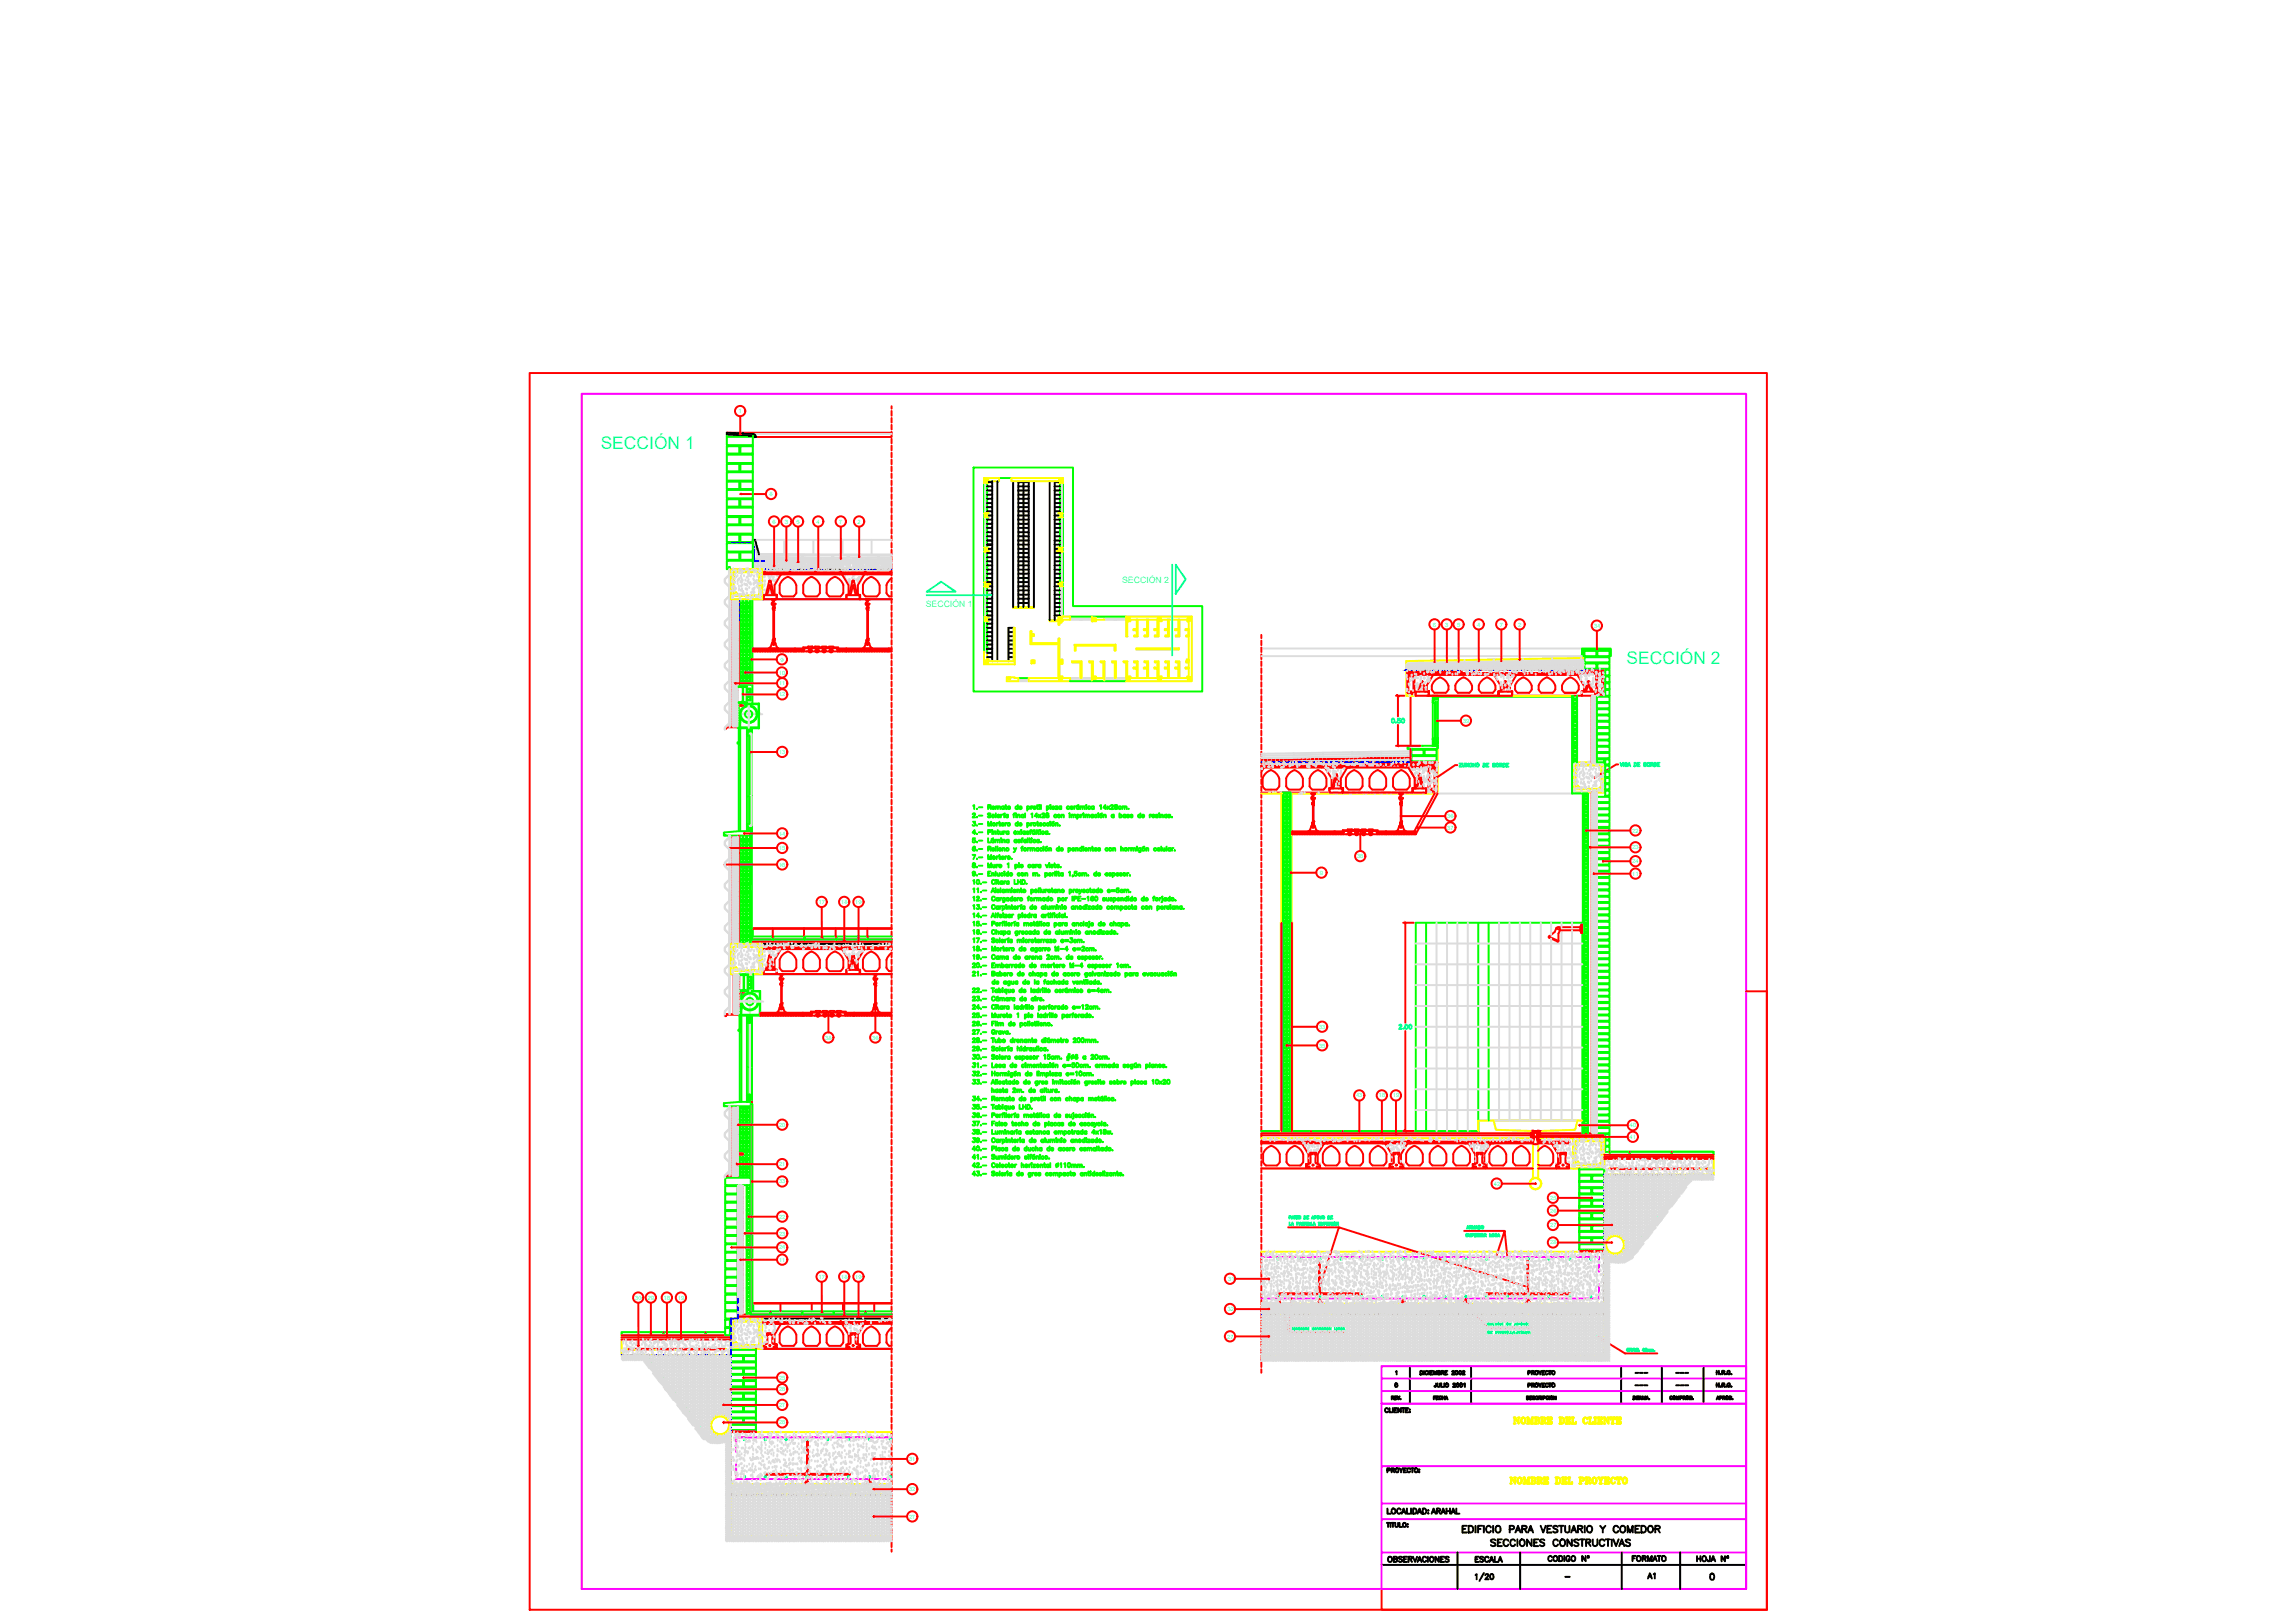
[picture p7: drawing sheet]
<svg xmlns="http://www.w3.org/2000/svg" width="297mm" height="210mm" viewBox="0 0 297 210" stroke-linecap="round" stroke-linejoin="round" font-family="sans-serif">
<defs><g id="words">
<text font-size="3.5" x="212.4" y="205.7">A1</text>
<text font-size="3.1" x="179.6" y="180.6">0</text>
<g font-size="2.6">
<text x="210.6" y="180.6">---</text>
<text x="215.9" y="180.6">---</text>
<text x="201.8" y="205.3">-</text>
</g>
<g font-size="2.3" fill="#0ff">
<text x="77.7" y="58.2">SECCIÓN 1</text>
<text x="210.4" y="85.9">SECCIÓN 2</text>
</g>
<g font-size="1.1" fill="#0ff">
<text x="145.2" y="75.4">SECCIÓN 2</text>
<text x="119.8" y="78.6">SECCIÓN 1</text>
</g>
<g font-size=".8" fill="#0ff">
<text x="95.6" y="53.5">1</text>
<text x="99.6" y="64.2">8</text>
<text x="99.9" y="67.8">6</text>
<text x="101.5" y="67.8">3</text>
<text x="103" y="67.8">5</text>
<text x="105.6" y="67.8">4</text>
<text x="108.6" y="67.8">7</text>
<text x="110.9" y="67.8">2</text>
<text x="185.4" y="81.1">6</text>
<text x="187" y="81.1">3</text>
<text x="188.5" y="81.1">5</text>
<text x="191.1" y="81.1">4</text>
<text x="194" y="81.1">7</text>
<text x="196.4" y="81.1">2</text>
<text x="206.2" y="81.3">34</text>
<text x="100.8" y="87.3">10</text>
<text x="100.8" y="88.7">11</text>
<text x="101" y="85.6">9</text>
<text x="100.8" y="90.1">12</text>
<text x="189.3" y="93.5">39</text>
<text x="100.8" y="97.6">13</text>
<text x="187.2" y="105.9">36</text>
<text x="187.2" y="107.4">37</text>
<text x="211.2" y="107.8">22</text>
<text x="100.8" y="108.1">14</text>
<text x="100.8" y="110">15</text>
<text x="100.8" y="112.1">16</text>
<text x="170.8" y="113.2">9</text>
<text x="175.6" y="111.1">38</text>
<text x="211.2" y="113.3">11</text>
<text x="211.2" y="111.7">24</text>
<text x="211.2" y="109.9">23</text>
<text x="105.9" y="117">17</text>
<text x="108.8" y="117">18</text>
<text x="110.6" y="117">19</text>
<text x="106.8" y="134.5">38</text>
<text x="112.8" y="134.5">36</text>
<text x="170.6" y="133.2">33</text>
<text x="170.6" y="135.6">35</text>
<text x="175.4" y="142">43</text>
<text x="178.4" y="142">18</text>
<text x="180.2" y="142">19</text>
<text x="100.8" y="145.8">20</text>
<text x="210.8" y="145.9">40</text>
<text x="210.8" y="147.4">41</text>
<text x="100.8" y="150.9">21</text>
<text x="100.8" y="153.2">33</text>
<text x="193.3" y="153.5">42</text>
<text x="200.6" y="155.3">25</text>
<text x="100.8" y="157.7">22</text>
<text x="100.8" y="159.9">23</text>
<text x="100.8" y="161.7">24</text>
<text x="200.6" y="158.8">27</text>
<text x="200.6" y="161.1">28</text>
<text x="200.6" y="156.9">26</text>
<text x="100.8" y="163.3">11</text>
<text x="105.9" y="165.5">17</text>
<text x="108.8" y="165.5">18</text>
<text x="110.6" y="165.5">19</text>
<text x="158.9" y="165.7">31</text>
<text x="82.2" y="168.2">30</text>
<text x="83.8" y="168.2">29</text>
<text x="85.9" y="168.2">18</text>
<text x="87.7" y="168.2">19</text>
<text x="158.8" y="173.2">27</text>
<text x="158.8" y="169.7">32</text>
<text x="100.8" y="178.6">25</text>
<text x="100.8" y="180.1">26</text>
<text x="100.8" y="184.3">28</text>
<text x="100.8" y="182.1">27</text>
<text x="117.6" y="189.1">31</text>
<text x="117.6" y="193">32</text>
<text x="117.6" y="196.5">27</text>
</g>
</g></defs>
<g fill="none" stroke="#f00" stroke-width=".25">
<path d="M68.5 48.3h160.1v160h-160.1zM94 56h21.3M95.8 53.9v2.3M97.8 56.6h17.5M115.3 52.6v.3M115.3 53.2v.6M115.3 54.1v.6M115.3 55v.6M115.3 55.9v.6M115.3 56.8v.6M115.3 57.7v.6M115.3 58.6v.6"/>
<path d="M115.3 59.5v.6M94.8 77.5v16.6M94.9 74.1v.1M95.4 77.5v13.5M95.6 77.5v11.3M95.8 63.9h3.3M98.7 77v.5v-.5h1.8v.5h-1.8zM98.8 74.3h2.7zM99.3 77l.3-1.3 .3 1.3M99.5 75.2l-.4 1.8M99.7 75.2l.4 1.8M99.9 77.5h.4v.1h-.4z"/>
<path d="M100 78.7h.1M100 78.7v.1M100 78.8v.1M100 78.6v.1M100 77.9l-.2 .3 .2 .2M100 78.8h.1M100 78.9h.1M100 78l-.1 .1 .1 .2M100 78.2h.1v.3M100 77.8v.1M100 77.6v.2M100 78.2v.4"/>
<path d="M100 78.9v3.8M100.1 77.8l-.1 .2M100.1 78.5l-.1 .2M100.1 78.5h.1M100.1 78.7h.1M100.1 78.6h.1M100.1 68.2v5.1M100.1 77.6v.2M100.1 78.8v.1M100.1 79v3.6M100.1 78.4l.1 .1M100.2 78.6l-.2 .1"/>
<path d="M100.2 78.6h.1M100.2 78.7h.1M100.2 78.5v.1M100.2 78.6l-.2 .2M100.2 78.7l-.2 .2 .2 .1-.1-.2M100.2 78.1l-.1 .2M100.3 78.1v.2l-.2 .1M100.4 77h.1v.5h9v-.5h.3v-1.3l-.9-1.4h-7.9l-.8 1.4v1.3h.3M100.9 76.7l.3 .5M100.9 75.7a1.67 1.67 0 0 1 1-1.1 1.72 1.72 0 0 1 1.1 1.1v1l-.3 .5M100.9 75.7v1M101.2 77.2h1.5"/>
<path d="M101.7 68.2v4.3M103.3 68.2v4.5M104.3 77.2h1.4M105.9 68.2v5.5M106.1 75.7a1.67 1.67 0 0 0-1.1-1.1 1.63 1.63 0 0 0-1.1 1.1v1l.4 .5M106.1 76.7l-.4 .5M106.1 75.7v1M107.3 77.2l-.4-.5v-1a1.65 1.65 0 0 1 1.1-1.1 1.63 1.63 0 0 1 1.1 1.1v1l-.4 .5M107.3 77.2h1.5M108.6 74.3h3.7zM108.8 68.2v4.1M109.5 77h1.7v.5v-.5v.5h-1.7z"/>
<path d="M110 77l.4-1.3 .3 1.3M110.3 75.2l-.5 1.8M110.5 75.2l.4 1.8M111.2 68.2v3.8M111.6 76.7l.4 .5M111.6 76.7v-1a1.67 1.67 0 0 1 1.1-1.1 1.72 1.72 0 0 1 1.1 1.1v1l-.4 .5M112 77.5h.5v.1h-.5zM112 77.2h1.5M112.1 78.7h.1M112.1 78.8l.1 .1M112.1 77.9l-.1 .3 .2 .2M112.1 78.8h.1"/>
<path d="M112.1 78.9h.1M112.2 78.2h.1v.3M112.2 77.8l-.1 .1M112.2 78.7h.1M112.2 78.9h.1M112.2 78.8h.1M112.2 77.6v.2M112.2 78.2v.4M112.2 78.9v3.8M112.3 77.8l-.2 .3 .1 .2M112.3 78.5h.1M112.3 78.5l-.2 .1"/>
<path d="M112.3 77.6v.2M112.3 78.8v.1M112.3 78.4v.1M112.3 78.6h.1M112.3 78.7h.1M112.3 79v3.6M112.3 78.6l-.1 .2M112.3 78.7l-.2 .1M112.3 78.5v.1M112.3 78.7l-.1 .2 .1 .1-.1-.2M112.5 78.1l-.2 .3M112.5 78.1h-.1l-.1 .2"/>
<path d="M115 77.2h.3M115.3 74.8l-.4 .4-.2 .5v1l.3 .5M115.3 74.3h-3.5l-.8 1.4v1.3h.3v.5h4M115.3 60.4v.6M115.3 61.3v.6M115.3 62.2v.6M115.3 63.1v.6M115.3 64v.6M115.3 64.9v.6M115.3 65.8v.6M115.3 66.7v.6M115.3 67.6v.6"/>
<path d="M115.3 68.5v.6M115.3 69.4v.5M115.3 70.3v.6M115.3 71.2v.5M115.3 72v.7M115.3 73v.5M115.3 73.8v.7M115.3 74.8v.5M115.3 75.6v.6M115.3 76.6v.5M115.3 77.4v.6M115.3 78.3v.6"/>
<path d="M115.3 79.2v.6M115.3 74.1h-16.5v.1h16.5M94 94.1l-.2 .2 .3-.2M94.1 94.1h-.1M94.1 94l-.1 .1M94.1 94.1h1.2M95.2 88.4h5.3M95.3 94.1l.1-.2 .1-2.9v2.9l-.2 .2M96.1 89.9h4.4M96.4 87h4.1M97.1 97.3h3.4M97.2 85.3h3.3"/>
<path d="M97.4 83.9h5.4v.4h-5.4zM97.4 84.1h5.4M97.4 84.1v.2M97.6 84.1v.2M97.8 84.1l-.1 .2M97.9 84.1l.1 .2M98.1 84.1v.2M98.2 84.1l.1 .2M98.4 84.1v.2M98.6 84.1v.2M98.8 84.1l-.1 .2M98.9 84.1l.1 .2"/>
<path d="M99.1 84.1l-.1 .2M99.2 84.1l.1 .2M99.4 84.1v.2M99.6 84.1v.2M99.7 83.7l-.2 .2M99.7 83.7l.2-.6a.29 .29 0 0 1 .4 0 .29 .29 0 0 1 .1 .3l.1 .3M99.8 84.1l-.1 .2M99.9 84.1l.1 .2M100 82.9h.1M100 83h.1M100 83v.1M100 82.8h.1"/>
<path d="M100 82.8v.1M100 82.8l.2-.2-.2 .3M100.1 83.1h-.1M100.1 84.1l-.1 .2M100.1 83.1h.1M100.1 82.9h.1M100.1 82.8l-.1 .3M100.2 82.8h.1M100.2 82.7h.1M100.2 82.9h.1M100.2 83l-.1 .1M100.2 82.9l-.2 .2"/>
<path d="M100.2 82.7l-.2 .2M100.2 82.7h-.1M100.2 84.1l.1 .2M100.4 84.1v.2M100.5 83.7l.2 .2M100.6 84.1v.2M100.8 84.1l-.1 .2M100.9 84.1l.1 .2M101.1 84.1l-.1 .2M101.2 84.1l.1 .2M101.4 84.1v.2M101.5 84.1l.1 .2"/>
<path d="M101.8 84.1l-.1 .2M101.9 84.1v.2M102.1 84.1l-.1 .2M102.2 84.1l.1 .2M102.4 84.1l-.1 .2M102.5 84.1l.1 .2M102.8 84.1l-.1 .2M102.9 84.1h1M102.9 84.1l.1 .2M103.1 84.1v.2M103.3 84.1v.2M103.4 84.1v.2"/>
<path d="M103.6 84.1v.2M103.8 84.1l-.1 .2M103.9 84.3v-.5h.6v-.1h.6v.1h.3v-.1h.6v.1h.3v-.1h.6v.1h.3l.1-.1h.5v.1h.6v.5M103.9 83.9h-1v.4h1.7M104 84.3l.1-.4h4.2l.1 .4M104.7 84.2h.2M104.8 84.1v.2M105 84.3h.5M105.6 84.2h.2M105.7 84.1v.2M105.9 84.3h.5M106.5 84.2h.2"/>
<path d="M106.6 84.1v.2M106.8 84.3h.5M107.4 84.2h.2M107.5 84.1v.2M108.4 83.9h1.1v.4h-1.8M108.4 84.1h1.1M108.6 84.1v.2M108.8 84.1l-.1 .2M108.9 84.1l.1 .2M109.1 84.1l-.1 .2M109.2 84.1l.1 .2M109.4 84.1v.2"/>
<path d="M109.5 83.9h5.5v.4h-5.5zM109.5 84.1h5.4M109.6 84.1l-.1 .2M109.7 84.1l.1 .2M109.9 84.1v.2M110.1 84.1v.2M110.2 84.1v.2M110.4 84.1v.2M110.6 84.1l-.1 .2M110.7 84.1l.1 .2M110.9 84.1v.2M111 84.1l.1 .2"/>
<path d="M111.2 84.1v.2M111.4 84.1v.2M111.6 84.1l-.1 .2M111.7 84.1l.1 .2M111.8 83.7l-.2 .2M111.9 84.1v.2M112 83.3l.1-.2a.29 .29 0 0 1 .3 0 .29 .29 0 0 1 .1 .3l.1 .3M112 83.3l-.2 .4M112 84.1l.1 .2M112.1 82.8h.1M112.1 83.1h.1M112.1 83h.1"/>
<path d="M112.1 82.9h.1M112.1 82.8v.1M112.2 82.8h-.1l.2-.2-.2 .3M112.2 83.1h-.1M112.2 84.1v.2M112.3 83.1h.1M112.3 82.9h.1M112.3 82.7h.1M112.3 82.8h.1M112.3 83v.1M112.3 82.7l-.2 .3M112.3 82.8l-.2 .2"/>
<path d="M112.3 82.9l-.1 .2M112.4 84.1v.2M112.6 84.1l-.1 .2M112.6 83.7l.3 .2M112.7 84.1l.1 .2M112.9 84.1l-.1 .2M113 84.1l.1 .2M113.2 84.1v.2M113.4 84.1v.2M113.6 84.1l-.1 .2M113.7 84.1l.1 .2M113.9 84.1l-.1 .2"/>
<path d="M114 84.1l.1 .2M114.2 84.1v.2M114.3 84.1l.1 .2M114.6 84.1l-.1 .2M114.7 84.1l.1 .2M114.9 84.1l-.1 .2M115 84.3h.3M115 84.1h.3M115.2 84.1l.1 .2M115.3 83.9h-.3v.4l.1-.2M115.3 80.1v.6M115.3 81v.6"/>
<path d="M115.3 81.9v.6M115.3 82.8v.6M115.3 83.7v.6M115.3 84.6v.6M115.3 85.5v.6M115.3 86.4v.6M115.3 87.3v.6M115.3 88.2v.6M115.3 89.1v.6M115.3 90v.6M115.3 90.9v.6M115.3 91.8v.6"/>
<path d="M115.3 92.7v.6M115.3 93.6v.6M115.3 94.5v.6M115.3 95.4v.6M115.3 96.3v.6M115.3 97.2v.6M115.3 98.1v.6M115.3 99v.6M115.3 99.9v.6M163.2 82.2v.4M163.2 82.9v.6M163.2 83.8v.6"/>
<path d="M163.2 84.7v.6M163.2 85.6v.6M163.2 86.5v.6M163.2 87.4v.6M163.2 88.3v.6M163.2 89.2v.6M163.2 90.1v.6M163.2 91v.6M163.2 91.9v.6M163.2 92.8v.6M163.2 93.7v.6M163.2 94.6v.6"/>
<path d="M163.2 95.5v.6M163.2 96.4v.6M163.2 97.3v.6M163.2 98.2v.6M163.2 99.1v.6M163.2 100v.6M163.2 99.1h21.3v.1h-21.3M163.2 98.7h22.8M164.4 99.7a1.72 1.72 0 0 1 1.1 1v1l-.4 .5M164.4 99.7a1.66 1.66 0 0 0-1.1 1M171 99.3h3.7h-3.3M171.4 99.3l.9 1.4v1.3h-.3v.6h-8.8"/>
<path d="M171.4 99.3h-7.9l-.3 .6M180.6 90h1.1M180.6 96.5h3.2M180.9 90v2.7M180.9 93.8v2.7M181.8 99.3h2.7h-2.3l.8 1.4v1.3h-.3h.3M181.9 86.7h25.6v3.3h-11.8v-.5h-.3v-.8l.8-1.4h7.9l.8 1.4v.8h-.3v.5M182.1 89.6v.2h.2M182.1 87.1v2.5M182.2 89.6l.1 .1h.5M182.2 87.3v2.3M182.2 87.1v-.2h6.9v-.1h-6.8a.24 .24 0 0 0-.2 .1 .24 .24 0 0 0 0 .3"/>
<path d="M182.3 87.1l.4 .5h-.1l-.5-.4M182.3 89.8h.5M182.3 90h.6M182.5 90v6.6M182.5 96.9v1.8M182.7 86.9l.2 .1M182.9 87.1v2.5l-.2 .1M183 86.9v.1M183 87.1v2.5l-.1 .2h-.2M183.1 90v-.5v.5M183.1 89.5h1.7v.5h-1.7zM183.1 87.1h23.3v.1h-23.3z"/>
<path d="M183.6 89.5l.4-.9 .3 .9M183.9 88.2l-.5 1.3M184.1 88.2l.4 1.3h.3M184.6 88.7v.8h.3M184.6 89.5h.3M184.6 90h9M184.8 89.5h.1v.5h8.9v-.5h.1M184.8 98.9v3.3l.1 .1 .1 .1h.5l.2-.2v-3.2M184.9 89.5h-.3v-.8l.8-1.4h7.9l.8 1.4v.8h-.3M184.9 89.5v.5M184.9 99v3.2M185 98.9l-.1 .1"/>
<path d="M185.2 88.7a1.67 1.67 0 0 1 1.1-1 1.66 1.66 0 0 1 1.1 1M185.2 88.7a.81 .81 0 0 0 .4 1h1.4a.87 .87 0 0 0 .4-1M185.4 87.3h-2.3h2.7M185.5 98.8a.24 .24 0 0 1 .2 .1 .24 .24 0 0 1-.1 .3M185.5 98.9l.1 .1-.1 .1M185.5 98.8h-7.2v.1h7.2M185.6 99.1l-.5 .4 .1 .1 .4-.4M185.6 99.3v2.9l-.1 .1h-.5l-.1-.1M185.6 81.5v5M185.9 98.7v3.9h-1.4M185.9 93.3h3.1M187.2 81.5v4.6"/>
<path d="M188.3 88.7a1.65 1.65 0 0 1 1-1 1.66 1.66 0 0 1 1.1 1M188.3 88.7a.81 .81 0 0 0 .3 1h1.5a.87 .87 0 0 0 .3-1M188.5 99h-.2l-2.6 1.7M188.7 81.5v4.8M191.3 88.7a1.67 1.67 0 0 1 1.1-1 1.66 1.66 0 0 1 1.1 1M191.3 88.7v.5l.4 .5h1.4l.4-.5M191.3 81.5v5.2M193.5 88.7v.5M193.9 89.5v.5v-.5h1.7v.5h-1.7zM194.2 81.5v4.2M194.4 89.5l.3-.9 .4 .9M194.7 88.2l-.5 1.3"/>
<path d="M194.8 88.2l.5 1.3M195.5 89.5h.2M196 88.7v.5l.4 .5h1.4M196.2 87.3h-3.3h3.7M196.6 81.5v3.9M197.1 87.7a1.66 1.66 0 0 1 1.1 1M197.1 87.7a1.66 1.66 0 0 0-1.1 1M198.2 88.7a.87 .87 0 0 1-.4 1M199.1 88.7a1.67 1.67 0 0 1 1-1 1.66 1.66 0 0 1 1.1 1M199.1 88.7v.5M201.2 88.7a.86 .86 0 0 1-.3 1h-1.5l-.4-.5M202.1 88.7a.83 .83 0 0 0 .3 1"/>
<path d="M202.4 89.7h1.3M203.2 87.7a1.66 1.66 0 0 0-1.1 1M203.2 87.7a1.66 1.66 0 0 1 1 1M203.8 99.1v.1M204.2 88.7a.91 .91 0 0 1-.3 1h-1.5M204.6 89.5h.1M204.7 90v-.5h1.7v.5M205.2 89.5l.3-.9 .4 .9M205.4 88.2l-.4 1.3M205.6 88.2l.4 1.3M205.9 90v8.7M206.4 90v-.5v.5"/>
<path d="M206.5 87.1v2.5l.1 .2h.1M206.5 86.9v.1M206.6 81.7v2.3M206.6 90v8.7M206.6 87.1v2.5M206.7 86.9l-.1 .1M206.7 89.8h.5M207.2 87.1v-.2h-6.8v-.1h6.8a.24 .24 0 0 1 .2 .1 .24 .24 0 0 1-.1 .3M207.2 87.1l-.4 .5h.1l.4-.4M207.3 87.3v2.3l-.1 .1h-.5l-.1-.1M207.4 87.1v2.5l-.1 .2h-.1M209.3 98.9h-.2l-2.8 1.7"/>
<path d="M93.8 111.9h6.7M94.4 109.7h6.1M95.6 108.1v14M96.3 107.9h4.2M97.1 114.5v.6M106.3 117.4v3.9M109.2 117.4v4.3M111.1 117.4v4.6M115.3 100.8v.6M115.3 101.7v.6M115.3 102.6v.6M115.3 103.5v.6"/>
<path d="M115.3 104.4v.6M115.3 105.3v.6M115.3 106.2v.6M115.3 107.1v.6M115.3 108v.6M115.3 108.9v.6M115.3 109.8v.6M115.3 110.7v.6M115.3 111.6v.6M115.3 112.5v.6M115.3 113.4v.6M115.3 114.3v.6"/>
<path d="M115.3 115.2v.6M115.3 116.1v.6M115.3 117v.6M115.3 117.9v.6M115.3 118.8v.6M115.3 119.7v.6M163.2 100.9v.6M163.2 101.8v.6M163.2 102.7v.5M163.2 103.6v.6M163.2 104.5v.5M163.2 105.3v.7"/>
<path d="M163.2 106.2v.6M163.2 107.1v.7M163.2 108v.6M163.2 108.9v.6M163.2 109.8v.6M163.2 110.7v.6M163.2 111.6v.6M163.2 112.5v.6M163.2 113.4v.6M163.2 114.3v.6M163.2 115.2v.6M163.2 116.1v.6"/>
<path d="M163.2 117v.6M163.2 117.9v.6M163.2 118.8v.6M163.2 119.7v.6M163.3 101.7l.4 .5M163.4 100.7v1.1M163.7 102.2h1.5M165.8 119.4v27M166.4 101.7l.3 .5h1.5l.3-.5M167 112.9h3.3M167.1 119.4v27M167.2 107.6h5.4v.4h-5.4z"/>
<path d="M167.2 107.7h5.4M167.2 107.7v.3M167.4 107.7v.3M167.6 107.7l-.1 .3M167.7 107.7l.1 .3M167.9 107.7l-.1 .3M168 107.7l.1 .3M168.2 107.7v.3M168.4 107.7v.3M168.5 100.7a1.67 1.67 0 0 0-1-1 1.66 1.66 0 0 0-1.1 1v1.1M168.6 100.7v1.1M168.6 107.7l-.1 .3"/>
<path d="M168.7 107.7v.3M168.9 107.7l-.1 .3M169 107.7l.1 .3M169.2 107.7v.3M169.3 107.6l.2-.2 .2-.6a.29 .29 0 0 1 .3 0 .29 .29 0 0 1 .2 .3l.1 .3 .2 .2M169.4 107.7v.3M169.6 107.7l-.1 .3M169.7 102.7h.4v.1h-.4zM169.7 107.7v.3M169.8 103.9h.1M169.8 104h.1M169.8 104.1h.1"/>
<path d="M169.8 106.5v.1M169.8 106.5h.1M169.8 106.6h.1M169.8 106.7h.1M169.8 106.5l.2-.2-.2 .2M169.8 103.4h.1M169.8 102.8l-.2 .5 .2 .2M169.8 103.4v.4M169.8 104.1v2.3M169.9 104.1l.1 .1-.2-.1M169.9 107.7l-.1 .3M169.9 106.8h.1"/>
<path d="M169.9 103.8h.1M169.9 106.6h.1M169.9 102.8v.3l-.2 .2 .1 .1M169.9 103.6l.1 .2M169.9 103.4v.4M169.9 104v.1M169.9 104.2v2.1M169.9 106.7l.1 .1M169.9 106.7v.1M169.9 103.8l-.1 .1M169.9 106.5h.1M169.9 106.4h.1"/>
<path d="M169.9 103.8l.1 .1M169.9 103.9h.1M170 106.6h.1M170 106.5h.1M170 106.4h.1M170 106.7h-.1M170 103.8l-.2 .2M170 103.8l-.2 .3M170 104l-.2 .1M170 106.4l-.2 .3M170 106.5l-.2 .3M170 106.6l-.2 .1"/>
<path d="M170 103.9h.1M170 103.9v.1M170 107.7l.1 .3M170.1 103.3l-.2 .2M170.1 103.3h-.1l-.1 .1M170.2 107.7v.3M170.4 107.7v.3M170.5 107.7v.3M170.7 107.7v.3M170.9 107.7l-.1 .3M171 107.7l.1 .3M171.2 107.7v.3"/>
<path d="M171.4 107.7v.3M171.5 107.7v.3M171.6 101.7l-.4 .5M171.6 100.7a1.65 1.65 0 0 0-1.1-1 1.63 1.63 0 0 0-1.1 1v1l.4 .5h1.4M171.6 100.7v1.1M171.7 107.7v.3M171.9 107.7l-.1 .3M172 102h.1M172 102h1.7v.6v-.6v.6h-1.7zM172 107.7l.1 .3M172.2 107.7v.3M172.3 107.7l.1 .3"/>
<path d="M172.5 102l.4-1.3 .3 1.3M172.5 107.7v.3M172.7 107.7h1M172.7 107.7l.1 .3M172.8 100.2l-.5 1.8M172.9 107.7v.3M173 100.2l.4 1.8M173.1 107.7v.3M173.3 107.7l-.1 .3M173.4 107.7l.1 .3M173.6 107.7v.3M173.7 102h.1v.6h8.9v-.6h.3v-1.3l-.8-1.4h-7.9l-.8 1.4v1.3h.3"/>
<path d="M173.7 108v-.6h.6l.1-.1h.5v.1h.3v-.1h.6v.1h.3l.1-.1h.5v.1h.3l.1-.1h.5v.1h.7v.6M173.7 107.6h-1v.4h1.7M173.8 108l.1-.5h4.2l.1 .5M174.1 101.7l.4 .5M174.1 101.8v-1.1a1.66 1.66 0 0 1 1.1-1 1.67 1.67 0 0 1 1.1 1v1.1l-.4 .4M174.5 102.2h1.4M174.5 107.9h.2M174.6 107.8v.2M174.8 108h.5M175.5 107.9h.1M175.5 107.8v.2M175.7 108h.5"/>
<path d="M176 107.5v2.6M176.3 107.9h.2M176.4 107.8v.2M176.6 108h.6M177.3 107.9h.1M177.3 107.8v.2M177.5 102.2h1.5M178.3 107.6h1v.4h-1.7M178.3 107.7h1M178.4 107.7v.3M178.6 107.7l-.1 .3M178.7 107.7l.1 .3"/>
<path d="M178.9 107.7l-.1 .3M179 107.7l.1 .3M179.2 107.7v.3M179.3 100.7a1.67 1.67 0 0 0-1.1-1 1.66 1.66 0 0 0-1 1v1.1l.3 .4M179.3 101.7l-.3 .5M179.3 100.7v1.1M179.4 107.6h3.8v.4h-3.8zM179.4 107.7h3.8M179.4 107.7v.3M179.6 107.7v.3M179.8 107.7l-.1 .3M179.9 107.7v.3"/>
<path d="M180.1 107.7l-.1 .3M180.2 107.7l.1 .3M180.4 107.7v.3M180.6 107.7v.3M180.7 107.7v.3M180.8 107.4l.3-.6a.29 .29 0 0 1 .3 0 .29 .29 0 0 1 .1 .3l.1 .3M180.9 107.4l-.3 .2M180.9 107.7v.3M181 102.7h.5v.1h-.5zM181.1 107.7l-.1 .3M181.1 104.1h.1M181.1 106.5v.1"/>
<path d="M181.1 106.6v.1M181.1 106.7l.1 .1M181.1 106.5h.1M181.1 103.9h.1M181.1 104h.1M181.1 106.6h.1M181.1 106.7h.1M181.2 106.7h.1M181.2 106.5h.1M181.2 106.6h.1M181.2 106.5v.1M181.2 106.4v.1"/>
<path d="M181.2 106.4l.2-.1-.2 .2M181.2 103.9h.1M181.2 104h.1M181.2 104.1h.1M181.2 102.8v.2l-.2 .3 .2 .2M181.2 103.4h.1M181.2 106.7v.1M181.2 103.4v.4M181.2 104.1v2.3M181.2 107.7l.1 .3M181.3 104.1v.1l-.1-.1M181.3 105.6h5.7"/>
<path d="M181.3 106.8h.1M181.3 103.8h.1M181.3 106.6h.1M181.3 106.4l-.1 .2M181.3 102.8v.3l-.2 .2 .1 .1M181.3 103.6v.2M181.3 103.4v.4M181.3 104v.1M181.3 104.2v2.1M181.3 106.7v.1M181.3 103.8l-.1 .1M181.3 106.5h.1"/>
<path d="M181.3 103.9h.1M181.3 106.7h.1M181.3 106.4h.1M181.3 106.5l-.1 .2M181.3 103.8l-.1 .2M181.3 104l-.1 .1M181.3 103.9l-.1 .2M181.3 103.8v.1M181.3 104h.1M181.4 103.8v.1M181.4 103.9h.1M181.4 106.6l-.2 .2"/>
<path d="M181.4 103.9v.1M181.4 107.7l-.1 .3M181.5 103.3l-.2 .2M181.5 103.3h-.1l-.1 .1M181.5 107.7l.1 .3M181.5 119.4h1.4M181.7 107.4l.2 .2M181.7 107.7v.3M181.8 119.4v12.9M181.9 107.7v.3M182.1 107.7l-.1 .3M182.2 107.7l.1 .3"/>
<path d="M182.4 100.7a1.67 1.67 0 0 0-1.1-1 1.66 1.66 0 0 0-1.1 1v1.1l.1 .1 .3 .3h.7h.7l.3-.3 .1-.2v-1M182.4 107.7l-.1 .3M182.5 107.7l.1 .3M182.7 107.7v.3M182.8 102h1.7v.6v-.6v.6h-1.7zM182.8 102h.3M182.8 102h-.1v.6h-8.9M182.9 107.7v.3M183.1 107.7l-.1 .3M183.3 102l.3-1.3 .4 1.3M183.4 107.1h3.6M183.5 100.2l-.4 1.8"/>
<path d="M183.7 100.2l.5 1.8M185.6 102.7l-2.6 4.9M186 102.7l-2.8 5.3M201.6 120h2.8M204.6 119.6h.1v1.1h-.1zM204.6 119.6l-.2 .3v.5l.2 .3M204.8 119.4v27.3M205.2 107.5h5.7M205.7 109.7h5.2M205.9 102.6v44.1M206.2 113.1h4.7M206.6 102.6v44.1l-7.7-.1"/>
<path d="M207.4 111.5h3.5M94.1 131.2l-.3 .3 .2-.2M94.1 131.3h-.1M94.1 131.2h1.3M94.1 131.3h1.3M94.6 122.1h.6M94.8 122.1v-13.7h.6v13.7M94.9 122.6v.1M94.9 126.1v5.1M95.6 126.1v5l-.2 .1M95.6 126.1v5l-.2 .2M97.1 121.6h18.2"/>
<path d="M97.1 121.9h18.2M97.3 120.1h18M97.4 120.2h17.9M98.4 131.1h5.4v.3h-5.4zM98.4 131.2h5.4M98.5 131.2l-.1 .2M98.6 131.2v.2M98.7 125.5v.6v-.6h1.8v.6h-1.8zM98.8 122.8h2.7zM98.8 131.2l-.1 .2M98.9 131.2l.1 .2M99.1 131.2l-.1 .2"/>
<path d="M99.2 131.2l.1 .2M99.3 125.5l.3-1.3 .3 1.3M99.4 131.2v.2M99.5 123.7l-.4 1.8M99.6 131.2v.2M99.7 123.7l.4 1.8M99.8 131.2l-.1 .2M99.9 131.2l.1 .2M100 121.2h.1M100 120.1v1.1M100.1 131.2l-.1 .2M100.2 131.2l.1 .2"/>
<path d="M100.4 125.5h.1v.6h9v-.6h.3v-1.3l-.9-1.4h-7.9l-.8 1.4v1.3h.3M100.4 131.2v.2M100.6 131.2v.2M100.7 130.9l-.2 .2M100.8 131.2l-.1 .2M100.9 125.2l.3 .5M100.9 124.2a1.66 1.66 0 0 1 1-1.1 1.67 1.67 0 0 1 1.1 1.1M100.9 126.1h.4zM100.9 124.2v1M100.9 131.2l.1 .2M101 130.2h.1M101 129.9l.2-.1-.2 .2"/>
<path d="M101 127.2v.1M101 127.3v.1M101 127.4v.1M101 130.1h.1M101 130v.1M101 126.4l-.2 .3 .2 .2M101 130h.1M101 127.5h.1M101 127.4h.1M101 126.7h.1M101 126.3v.1M101 126.1v.3"/>
<path d="M101 127.3h.1M101.1 126.7v.5M101.1 130.2l.2 .1 .2 .6 .2 .2M101.1 130.2l-.2 .1-.2 .6M101.1 127.4l.1 .2-.2-.1M101.1 131.2l-.1 .2M101.1 127.1h.1M101.1 130.2v.1M101.1 130h.1M101.1 129.9h.1M101.1 126.3l-.2 .3 .1 .2M101.1 127l.1 .2"/>
<path d="M101.1 126.1v.3M101.1 126.7v.4l-.1 .1M101.1 127.4v.1M101.1 127.6v2.2M101.1 130.2l.1 .1M101.2 130.1h-.1M101.2 127.2v.1M101.2 127.3h.1M101.2 130.1h.1M101.2 130h.1M101.2 129.9h.1M101.2 130.1l-.1 .1"/>
<path d="M101.2 130v.1M101.2 127.2l-.2 .1M101.2 127.2l-.2 .2M101.2 127.3l-.1 .2v2.4M101.2 130l-.2 .2M101.2 129.9l-.2 .2M101.2 125.7h1.5M101.2 131.2l.1 .2M101.3 126.6l-.2 .3M101.4 126.7l-.2-.1-.1 .2M101.4 131.2v.2M101.6 131.2v.2"/>
<path d="M101.8 131.2l-.1 .2M101.9 131.2v.2M102.1 131.2l-.1 .2M102.2 131.2l.1 .2M102.4 131.2v.2M102.6 131.2v.2M102.8 131.2l-.1 .2M102.9 131.2v.2M103 124.2v1l-.3 .5M103.1 131.2l-.1 .2M103.2 131.2l.1 .2M103.4 131.2v.2"/>
<path d="M103.6 131.2v.2M103.7 131.2v.2M103.9 131.2h1M103.9 124.2a1.66 1.66 0 0 1 1.1-1.1 1.67 1.67 0 0 1 1.1 1.1M103.9 124.2v1l.4 .5M103.9 131.2l.1 .2M104 120.1v1.1M104.1 121.2h.1M104.1 131.2v.2M104.3 125.7h1.4M104.3 131.2v.2M104.5 131.2l-.1 .2"/>
<path d="M104.6 131.2l.1 .2M104.8 131.2l-.1 .2M104.9 131.4v-.5h.6v-.1h.6v.1h.3l.1-.1h.5v.1h.3l.1-.1 2 .1v.5M104.9 131.1h-1v.3h1.7M105 131.4l.1-.4h4.1l.2 .4M105.7 131.4h.2M105.8 131.3v.1M106 131.4h.5M106.1 125.2l-.4 .5M106.1 124.2v1M106.6 131.4h.2M106.7 131.3v.1"/>
<path d="M106.9 131.4h.5M106.9 124.2a1.66 1.66 0 0 1 1.1-1.1 1.65 1.65 0 0 1 1.1 1.1M106.9 124.2v1l.4 .5M107.2 131v2.6M107.3 125.7h1.5M107.6 131.4h.1M107.6 131.3v.1M107.8 131.4h.5M108.1 120.1v1.1M108.1 121.2h.1M108.5 131.4h.1M108.5 131.3v.1"/>
<path d="M108.6 122.8h3.7zM109.1 124.2v1l-.4 .5M109.4 131.1h1.1v.3h-1.8M109.4 131.2h1.1M109.5 125.5h1.7v.6v-.6v.6h-1.7zM109.6 131.2v.2M109.8 131.2l-.1 .2M109.9 131.2v.2M110 125.5l.4-1.3 .3 1.3M110.1 131.2l-.1 .2M110.2 131.2l.1 .2M110.3 123.7l-.5 1.8"/>
<path d="M110.4 131.2v.2M110.5 123.7l.4 1.8M110.5 131.4h4.8M110.5 131.2h4.8M110.6 131.2l-.1 .2M110.7 131.2l.1 .2M110.9 131.2v.2M111.1 131.2v.2M111.3 131.2l-.1 .2M111.4 131.2v.2M111.6 131.2l-.1 .2M111.6 125.2l.4 .5"/>
<path d="M111.6 124.2a1.67 1.67 0 0 1 1.1-1.1 1.66 1.66 0 0 1 1.1 1.1M111.6 124.2v1M111.7 131.2l.1 .2M111.9 131.2v.2M112 125.7h1.5M112.1 131.2v.2M112.2 120.1v1.1M112.3 121.2h.1M112.3 131.2l-.1 .2M112.4 131.2v.2M112.6 131.2l-.1 .2M112.6 131.1l.3-.4a.4 .4 0 0 1 .5-.4l.2 .6 .3 .2"/>
<path d="M112.7 131.2l.1 .2M112.9 131.2v.2M113 126.1h.5zM113.1 131.2v.2M113.1 130v.1M113.1 130.1v.1M113.1 129.9v.1M113.1 130.1h.1M113.1 130.2h.1M113.1 130h.1M113.1 127.4l.1 .1M113.1 130l.3-.2-.3 .2"/>
<path d="M113.1 127.4h.1M113.2 126.4l-.2 .3 .2 .2M113.2 130.1h-.1M113.2 130.2h.1M113.2 127.5h.1M113.2 127.4h.1M113.2 126.5l-.1 .1 .1 .2M113.2 126.7h.1M113.2 126.3v.1M113.2 127.3h.1M113.2 126.1v.3M113.2 126.7v.5"/>
<path d="M113.2 127.5v2.4M113.2 127.4l.2 .1-.1 .1-.1-.1M113.2 131.2v.2M113.2 130.5v3.1M113.3 127.1h.1M113.3 130.2v.1M113.3 130.1h.1M113.3 126.8l.1-.2 .1 .1-.2 .2M113.3 126.3l-.1 .2M113.3 126.7v.4l-.1 .2M113.3 127v.2M113.3 126.1v.3"/>
<path d="M113.3 127.4v.1M113.3 130.2h.1M113.3 130h.1M113.3 129.9h.1M113.3 127.3h.1M113.3 127.2h.1M113.3 127.6v2.2M113.3 130.1v.1M113.3 129.9l-.1 .2M113.3 127.2l.1 .1M113.3 127.2l-.1 .2M113.3 127.2l-.2 .2"/>
<path d="M113.4 130l-.2 .2M113.4 130.1l-.2 .1M113.4 127.3h.1M113.4 127.3l-.2 .2M113.4 131.2v.2M113.6 131.2l-.1 .2M113.7 131.2l.1 .2M113.8 124.2v1l-.4 .5M113.9 131.2v.2M114.1 131.2v.2M114.2 131.2v.2M114.4 131.2v.2"/>
<path d="M114.6 131.2l-.1 .2M114.7 124.2v1l.3 .5M114.7 131.2l.1 .2M114.9 131.2v.2M115 125.7h.3M115 131.2l.1 .2M115.2 131.2v.2M115.3 123.3l-.4 .4-.2 .5M115.3 122.8h-3.5l-.8 1.4v1.3h.3v.6h4M115.3 120.6v.6M115.3 121.4v.7M115.3 122.4v.6"/>
<path d="M115.3 123.2v.7M115.3 124.2v.5M115.3 125v.6M115.3 126v.5M115.3 126.8v.6M115.3 127.7v.6M115.3 128.6v.6M115.3 129.5v.6M115.3 130.4v.6M115.3 131.3v.6M115.3 132.2v.6M115.3 133.1v.6"/>
<path d="M115.3 134v.6M115.3 134.9v.6M115.3 135.8v.6M115.3 136.7v.6M115.3 137.6v.6M115.3 138.5v.6M115.3 139.4v.6M115.3 131.1h-4.8v.3M115.3 122.6h-16.5v.1h16.5M163.2 120.6v.6M163.2 121.5v.6M163.2 122.4v.6"/>
<path d="M163.2 123.3v.6M163.2 124.2v.6M163.2 125.1v.6M163.2 126v.6M163.2 126.9v.6M163.2 127.8v.6M163.2 128.7v.6M163.2 129.6v.6M163.2 130.5v.6M163.2 131.4v.6M163.2 132.3v.6M163.2 133.2v.6"/>
<path d="M163.2 134.1v.6M163.2 135v.6M163.2 135.9v.6M163.2 136.8v.6M163.2 137.7v.6M163.2 138.6v.6M163.2 139.5v.6M166.5 135.3h3.9M167.2 132.9h3.2M181.8 133.4v13M200.4 121.2v.1M200.4 121.3l1.2 .5"/>
<path d="M200.4 121.2h.1M200.4 121.3l1.1 .5M201.3 120.1a.26 .26 0 0 1 .4-.1 .26 .26 0 0 1 .1 .4M201.6 121.8h-.1M201.8 120.4h2.6M201.8 120.4l-.2 .4v1M201.8 120.4l-.5-.3-.2 .5-.7 .6M225.9 128.3h2.7v80h-49.9v-2.7M94.1 152.2l-.2 .2 .2-.2M94.8 152.1v-8.7h.6v8.8h-.6M95.2 152.1h-1.2M95.2 152.2h-1.1"/>
<path d="M95.3 152l-.1 .1M95.3 152l.1-3v3M95.3 150.7h5.2M95.4 152l-.2 .2M95.4 153.4v16.6M95.5 145.6h5M96.1 153.4v16.7M96.4 159.6h4.1M96.9 157.5h3.6M97.3 142.5v27.2M97.3 152.9h3.2M115.3 140.3v.6"/>
<path d="M115.3 141.2v.6M115.3 142.1v.6M115.3 143v.6M115.3 143.9v.6M115.3 144.8v.6M115.3 145.7v.6M115.3 146.6v.6M115.3 147.5v.6M115.3 148.4v.6M115.3 149.3v.6M115.3 150.2v.6M115.3 151.1v.6"/>
<path d="M115.3 152v.6M115.3 152.9v.6M115.3 153.8v.6M115.3 154.7v.6M115.3 155.6v.6M115.3 156.5v.6M115.3 157.4v.6M115.3 158.3v.6M115.3 159.2v.6M163.2 148h5.2l.9 1.4v1.2h-.3M163.2 140.4v.6M163.2 141.3v.6"/>
<path d="M163.2 142.2v.6M163.2 143.1v.6M163.2 144v.6M163.2 144.9v.6M163.2 145.8v.6M163.2 146.7v.6M163.2 147.6v.6M163.2 148.5v.6M163.2 149.4v.6M163.2 150.3v.6M163.2 151.2v.6M163.2 152.1v.5"/>
<path d="M163.2 153v.6M163.2 153.9v.5M163.2 154.7v.7M163.2 155.7v.5M163.2 156.5v.7M163.2 157.5v.5M163.2 158.3v.6M163.2 159.3v.5M163.2 147.7h35.1M163.2 147.8h35.1M163.4 149.4a1.65 1.65 0 0 1 1.1-1.1 1.66 1.66 0 0 1 1.1 1.1v1M163.4 150.4l.4 .4h1.4l.4-.4"/>
<path d="M163.4 149.4v1M165.5 146.4h.1M166.4 150.4l.4 .4h1.4l.4-.4M166.7 158.8h6.5M168 147.9l3.8 .1zM168.6 149.4a1.66 1.66 0 0 0-1.1-1.1 1.67 1.67 0 0 0-1.1 1.1v1M168.6 149.4v1M169.1 150.6h-.1v.6h-5.8M169.5 149.2h.8l-.1 1.3 .5 .2v.5h-1.6v-.5l.5-.2zM169.6 146.4h.1M170.7 150.6h.1v.6h9v-.6h.3v-1.2l-.9-1.4h-7.9l-.8 1.4v1.2h.3M171.1 150.4l.4 .4"/>
<path d="M171.5 150.8h1.5M172.2 148.3a1.66 1.66 0 0 1 1.1 1.1v1M172.2 148.3a1.66 1.66 0 0 0-1.1 1.1v1M173.3 150.4l-.4 .4M173.7 146.4h.1M174.2 150.4l.3 .4h.8h.7l.3-.4M174.2 149.4a1.66 1.66 0 0 1 1.1-1.1 1.67 1.67 0 0 1 1 1.1v1M174.2 149.4v1M175.9 142.4v4M177.2 150.4l.4 .4h.7h.7l.4-.4M177.8 146.4h.1M178.3 148.3a1.66 1.66 0 0 0-1.1 1.1v1"/>
<path d="M178.3 148.3a1.66 1.66 0 0 1 1.1 1.1v1M178.8 142.4v4.2M178.8 147.9l3.7 .1zM180.3 149.2h.7v1.3l.4 .2v.5h-1.5v-.5l.4-.2zM180.6 142.4v4.4M181.5 146.4h1.4M181.8 146.4h.1M181.9 150.4l.4 .4M182.3 150.8h1.4M183 148.3a1.66 1.66 0 0 1 1.1 1.1v1M183 148.3a1.66 1.66 0 0 0-1.1 1.1v1M184.1 150.4l-.4 .4"/>
<path d="M185 150.4l.3 .4h1.5l.3-.4M185 150.4v-1a1.67 1.67 0 0 1 1-1.1 1.66 1.66 0 0 1 1.1 1.1v1M186 146.4h.1M188 150.4l.3 .4h1.5l.4-.4M189.4 159.3h5.3M189.6 147.9l3.6 .1zM190 146.4h.1M190.2 149.4a1.66 1.66 0 0 0-1.1-1.1 1.67 1.67 0 0 0-1.1 1.1v1M190.2 149.4v1M190.5 150.6h.3v-1.2l-.8-1.4h-7.9l-.8 1.4v1.2h.3v.6h8.9v-.6h.1M191 149.2h.8v1.3l.4 .2v.5h-1.6v-.5l.5-.2zM192.2 150.6h.1v.6h6"/>
<path d="M192.7 150.4l.3 .4M192.7 149.4a1.66 1.66 0 0 1 1.1-1.1 1.65 1.65 0 0 1 1.1 1.1M192.7 149.4v1M193 150.8h1.5M194.3 153.2h4.4M194.8 150.4l-.3 .4M194.9 149.4v1M195.7 150.4l.4 .4M196.1 150.8h1.5M197.9 149.4a1.67 1.67 0 0 0-1.1-1.1 1.66 1.66 0 0 0-1.1 1.1v1M197.9 150.4l-.4 .4M197.9 149.4v1"/>
<path d="M198 146.6h1.3M198 146.7h.4M198 146.8h.4M198 146.9h.4M198 147h.4M198 147.1h.4M198 147.2h.4M198 147.3h.4M198 147.4h.4M198.1 147.5h.3M198.2 146.4h.2M198.2 146.3h.2"/>
<path d="M198.3 148h-5.4l-.9 1.4v1.2h.3M198.4 146.9h-35.2M198.4 146.6l-35.2 .1M198.4 148.1h.5M198.6 146.4v.1l.1-.1M198.7 147.1h11.9M198.9 146.9h8.8M198.9 146.7h.4M198.9 146.8h.4M198.9 146.9h.4M198.9 147h.4M198.9 147.1h.4"/>
<path d="M198.9 147.2h.4M198.9 147.3h.4M198.9 147.4h.4M198.9 147.5h.3M198.9 146.4h.2M198.9 146.3h.2M199 148.9l.4-.4 .5-.2a1.67 1.67 0 0 1 1 1.1M199 148h1.8l.8 1.4v1.2h-.3v.6h-2.3M199 147.7h4.1v.1h-4.1M200.3 147.9l2.8 .1zM200.8 148l.8 1.4v1.2h-.3h.3M200.9 150.4l-.3 .4h-1.5l-.1-.1"/>
<path d="M200.9 149.4v1M201.4 150.6h-.1v.6M201.6 155h4.3M201.6 156.7h5.9M201.6 158.5h6.9M201.8 149.2h.8l-.1 1.3 .5 .2v.5h-1.6v-.5l.5-.2zM203.8 147.7v.1M204.3 151.2v10.8l.1-.2 .2 .2 .1-.2 .2 .2 .1-.2 .1 .2 .2-.2 .1 .2 .1-.2 .2 .2 .1-.2 .1 .2 .2-.2 .1 .2 .1-.2 .2 .2 .1-.2 .1 .2 .2-.2 .1 .2 .1-.2 .2 .2 .1-.2 .1 .2v-10.8M204.4 145.6h6.2M207.5 149.5h14.2M207.5 149.7h14.2M207.5 150h14.2"/>
<path d="M208.2 151.2h12.8M208.2 149.1h.1M208.2 151.3h12.8M210.8 149.1h.1M216.2 149.1h.1M80.4 172.8h14.2M80.4 173.1h14.2M80.4 173.3h14.2M81.1 174.6h12.8M82.6 168.6v5.5M84.2 168.6v4M85.8 172.4h.1"/>
<path d="M86.3 168.6v4.4M88.1 168.6v4.6M91.3 172.4h.1M94.6 174.6v10.7l.1-.1 .1 .1 .2-.1 .1 .1 .1-.1 .2 .1 .1-.1 .1 .1 .2-.1 .1 .1 .1-.1 .2 .1 .1-.1 .2 .1 .1-.1 .1 .1 .2-.1 .1 .1 .1-.1 .2 .1 .1-.1 .1 .1 .2-.1 .1 .1v-10.7M94.6 179.8h5.9M94.6 161.4h5.9M94.9 171.1v.1M95.4 170.1h19.9M95.4 170.4h19.9M95.8 163h4.7M96.2 178.3h4.3M97.4 168.6h17.9"/>
<path d="M97.5 168.7h17.8M98.8 171.3h2.7zM99.2 172.5h.8l-.1 1.4 .5 .2v.5h-1.6v-.5l.5-.2zM99.7 169.7h.1M100.4 174h.1v.6h9v-.6h.3v-1.3l-.9-1.4h-7.9l-.8 1.4v1.3h.3M100.9 173.7l.3 .5M100.9 172.7a1.67 1.67 0 0 1 1-1.1 1.66 1.66 0 0 1 1.1 1.1v1.1M100.9 172.7v1.1M101 168.6v1.1M101.2 174.2h1.5M103 173.7l-.3 .5M103.7 169.7h.1"/>
<path d="M103.9 173.7l.4 .5h1.4M105 168.6v1.1M106.1 172.7a1.66 1.66 0 0 0-1.1-1.1 1.67 1.67 0 0 0-1.1 1.1v1.1M106.1 173.7l-.4 .5M106.1 172.7v1.1M106.3 165.9v3.9M106.9 173.7l.4 .5M106.9 173.8v-1.1a1.65 1.65 0 0 1 1.1-1.1 1.66 1.66 0 0 1 1.1 1.1v1.1M107.3 174.2h1.5M107.9 169.7h.1M108.6 171.3h3.7zM109.1 168.6v1.1"/>
<path d="M109.1 173.7l-.4 .5M109.2 165.9v4.3M110 172.5h.8l-.1 1.4 .5 .2v.5h-1.6v-.5l.5-.2zM111.1 165.9v4.6M111.6 173.7l.4 .5M111.6 173.8v-1.1a1.66 1.66 0 0 1 1.1-1.1 1.67 1.67 0 0 1 1.1 1.1v1.1M111.9 169.7h.1M112 174.2h1.5M113.1 168.6v1.1M113.8 173.7l-.4 .5M115.3 171.9l-.4 .3-.2 .5v1.1M115.3 171.3h-3.5l-.8 1.4v1.3h.3v.6h4"/>
<path d="M115.3 173.6v.6a.65 .65 0 0 1-.6-.5M115.3 160.1v.6M115.3 161v.6M115.3 161.9v.6M115.3 162.8v.6M115.3 163.7v.6M115.3 164.6v.6M115.3 165.5v.6M115.3 166.4v.6M115.3 167.3v.6M115.3 168.2v.6M115.3 169.1v.6"/>
<path d="M115.3 170v.6M115.3 170.9v.6M115.3 171.8v.6M115.3 172.6v.7M115.3 174.4v.6M115.3 175.4v.6M115.3 176.2v.6M115.3 177.1v.7M115.3 178v.6M115.3 178.9v.6M115.3 179.8v.6M115.3 171.1h-16.5v.1h16.5"/>
<path d="M159.8 165.5h4.4M159.8 169.4h4.4M159.8 172.9h4.4M163.2 160.1v.6M163.2 161.1v.5M163.2 161.9v.6M163.2 162.8v.6M163.2 163.7v.6M163.2 164.6v.6M163.2 165.5v.6M163.2 166.4v.6M163.2 167.3v.6"/>
<path d="M163.2 168.2v.6M163.2 169.1v.6M163.2 170v.6M163.2 170.9v.6M163.2 171.8v.6M163.2 172.7v.6M163.2 173.6v.6M163.2 174.5v.6M163.2 175.4v.6M163.2 176.3v.6M163.2 177.2v.4M165.4 167.8l1.3 4.6 .4-4.4"/>
<path d="M166.7 172.4h7.3M170.6 163.2h.1h.1v3.9M170.6 163.3v3.8M170.8 166.5l2.4-7.7 24.4 7.7M170.8 167.1l.1 .2 .1 .1h5.2v.1h-5.2l-.2-.1-.2-.3v.1l-.2 .2h-5.2v.1h5.2l.3-.2M189.6 168.7l2.8 3.1h5.8M193.6 162.7l1.1-3.4 .3 3.6M197.6 163.2h.1v3.9M197.6 163.3v3.8M197.7 167.1l.1 .2 .2 .1h5.1v.1h-5.1l-.2-.1-.2-.3-.2 .2-.1 .1h-5.1v.1h5.1l.3-.2M201.6 160.8h6.9M206.5 172.8l3.7 2.3h4.2"/>
<path d="M93.6 184.1h6.9M93.6 181.8h6.9M104.4 190.4l-.2 .3h-.1M104.4 186.6l.1-.1v.1v3.9M104.4 186.6v3.9M104.4 190.7l.4 .2h5.1v-.2h-5.1M104.5 190.4l.1 .2 .2 .1M104.5 190.4l-.2 .4-.2 .1h-5.1v-.2h5.1M113 188.8h4.4M113 192.7h4.4M113 196.3h4.4M115.3 180.7v.6"/>
<path d="M115.3 181.6v.6M115.3 182.5v.6M115.3 183.4v.6M115.3 184.3v.6M115.3 185.2v.6M115.3 186.1v.6M115.3 187v.6M115.3 187.9v.6M115.3 188.8v.6M115.3 189.7v.6M115.3 190.6v.6M115.3 191.5v.6"/>
<path d="M115.3 192.4v.6M115.3 193.3v.6M115.3 194.2v.6M115.3 195.1v.6M115.3 196v.6M115.3 196.9v.6M115.3 197.8v.6M115.3 198.7v.6M115.3 199.6v.6M115.3 200.5v.3"/>
<circle cx="95.8" cy="53.2" r=".67"/>
<circle cx="98.9" cy="74" r=".05"/>
<circle cx="99.5" cy="74.2" r=".05"/>
<circle cx="99.6" cy="75.2" r=".1"/>
<circle cx="99.7" cy="74.2" r=".05"/>
<circle cx="99.8" cy="63.9" r=".67"/>
<circle cx="100.1" cy="67.5" r=".67"/>
<circle cx="101.7" cy="67.5" r=".67"/>
<circle cx="102.2" cy="74" r=".05"/>
<circle cx="103.2" cy="67.5" r=".67"/>
<circle cx="105.5" cy="74" r=".05"/>
<circle cx="105.9" cy="67.5" r=".67"/>
<circle cx="108.8" cy="74" r=".05"/>
<circle cx="108.8" cy="67.5" r=".67"/>
<circle cx="110.3" cy="74.2" r=".05"/>
<circle cx="110.4" cy="75.2" r=".1"/>
<circle cx="110.4" cy="74.2" r=".05"/>
<circle cx="111.1" cy="67.5" r=".67"/>
<circle cx="111.9" cy="74" r=".05"/>
<circle cx="115.2" cy="74" r=".05"/>
<circle cx="100.1" cy="83.3" r=".16"/>
<circle cx="100.1" cy="83.3" r=".05"/>
<circle cx="101.2" cy="85.3" r=".67"/>
<circle cx="101.2" cy="87" r=".67"/>
<circle cx="101.2" cy="97.3" r=".67"/>
<circle cx="101.2" cy="89.9" r=".67"/>
<circle cx="101.2" cy="88.4" r=".67"/>
<circle cx="104.8" cy="84.2" r=".22"/>
<circle cx="104.8" cy="84.2" r=".18"/>
<circle cx="105.7" cy="84.2" r=".22"/>
<circle cx="105.7" cy="84.2" r=".18"/>
<circle cx="106.6" cy="84.2" r=".22"/>
<circle cx="106.6" cy="84.2" r=".18"/>
<circle cx="107.5" cy="84.2" r=".22"/>
<circle cx="107.5" cy="84.2" r=".18"/>
<circle cx="112.2" cy="83.3" r=".16"/>
<circle cx="112.2" cy="83.3" r=".05"/>
<circle cx="163.6" cy="99" r=".05"/>
<circle cx="166.9" cy="99" r=".05"/>
<circle cx="170.2" cy="99" r=".05"/>
<circle cx="172.8" cy="99.2" r=".05"/>
<circle cx="172.9" cy="99.2" r=".05"/>
<circle cx="173.5" cy="99" r=".05"/>
<circle cx="176.7" cy="99" r=".05"/>
<circle cx="180" cy="99" r=".05"/>
<circle cx="182.5" cy="89.6" r=".12"/>
<circle cx="182.5" cy="87" r=".12"/>
<circle cx="183.2" cy="99" r=".05"/>
<circle cx="183.6" cy="99.2" r=".05"/>
<circle cx="183.7" cy="99.2" r=".05"/>
<circle cx="183.9" cy="87.2" r=".05"/>
<circle cx="184" cy="88.2" r=".1"/>
<circle cx="184" cy="87.2" r=".05"/>
<circle cx="184.1" cy="87" r=".05"/>
<circle cx="185.2" cy="99" r=".12"/>
<circle cx="185.6" cy="80.8" r=".67"/>
<circle cx="187.2" cy="80.8" r=".67"/>
<circle cx="187.3" cy="87" r=".05"/>
<circle cx="188.7" cy="80.8" r=".67"/>
<circle cx="189.6" cy="93.3" r=".67"/>
<circle cx="190.6" cy="87" r=".05"/>
<circle cx="191.3" cy="80.8" r=".67"/>
<circle cx="193.9" cy="87" r=".05"/>
<circle cx="194.2" cy="80.8" r=".67"/>
<circle cx="194.6" cy="87.2" r=".05"/>
<circle cx="194.7" cy="88.2" r=".1"/>
<circle cx="194.8" cy="87.2" r=".05"/>
<circle cx="196.6" cy="80.8" r=".67"/>
<circle cx="197.2" cy="87" r=".05"/>
<circle cx="200.4" cy="87" r=".05"/>
<circle cx="203.7" cy="87" r=".05"/>
<circle cx="205.5" cy="88.2" r=".1"/>
<circle cx="206.6" cy="81" r=".67"/>
<circle cx="206.9" cy="89.6" r=".12"/>
<circle cx="206.9" cy="87" r=".12"/>
<circle cx="101.2" cy="109.7" r=".67"/>
<circle cx="101.2" cy="111.9" r=".67"/>
<circle cx="101.2" cy="107.8" r=".67"/>
<circle cx="106.3" cy="116.7" r=".67"/>
<circle cx="109.2" cy="116.7" r=".67"/>
<circle cx="111.1" cy="116.7" r=".67"/>
<circle cx="169.9" cy="107" r=".16"/>
<circle cx="169.9" cy="107" r=".05"/>
<circle cx="171" cy="112.9" r=".67"/>
<circle cx="172.8" cy="100.2" r=".1"/>
<circle cx="174.6" cy="107.9" r=".22"/>
<circle cx="174.6" cy="107.9" r=".18"/>
<circle cx="175.5" cy="107.9" r=".22"/>
<circle cx="175.5" cy="107.9" r=".18"/>
<circle cx="176" cy="110.8" r=".67"/>
<circle cx="176.4" cy="107.9" r=".22"/>
<circle cx="176.4" cy="107.9" r=".18"/>
<circle cx="177.3" cy="107.9" r=".22"/>
<circle cx="177.3" cy="107.9" r=".18"/>
<circle cx="181.2" cy="107" r=".16"/>
<circle cx="181.2" cy="107" r=".05"/>
<circle cx="183.6" cy="100.2" r=".1"/>
<circle cx="185.2" cy="102.2" r=".12"/>
<circle cx="187.6" cy="105.6" r=".67"/>
<circle cx="187.6" cy="107.1" r=".67"/>
<circle cx="211.6" cy="107.5" r=".67"/>
<circle cx="211.6" cy="113.1" r=".67"/>
<circle cx="211.6" cy="109.6" r=".67"/>
<circle cx="211.6" cy="111.4" r=".67"/>
<circle cx="98.9" cy="122.5" r=".05"/>
<circle cx="99.5" cy="122.7" r=".05"/>
<circle cx="99.6" cy="123.7" r=".1"/>
<circle cx="99.7" cy="122.7" r=".05"/>
<circle cx="101.1" cy="130.5" r=".16"/>
<circle cx="101.1" cy="130.5" r=".05"/>
<circle cx="102.2" cy="122.5" r=".05"/>
<circle cx="105.5" cy="122.5" r=".05"/>
<circle cx="105.8" cy="131.3" r=".22"/>
<circle cx="105.8" cy="131.3" r=".18"/>
<circle cx="106.7" cy="131.3" r=".22"/>
<circle cx="106.7" cy="131.3" r=".18"/>
<circle cx="107.2" cy="134.3" r=".67"/>
<circle cx="107.6" cy="131.3" r=".22"/>
<circle cx="107.6" cy="131.3" r=".18"/>
<circle cx="108.5" cy="131.3" r=".22"/>
<circle cx="108.5" cy="131.3" r=".18"/>
<circle cx="108.8" cy="122.5" r=".05"/>
<circle cx="110.3" cy="122.7" r=".05"/>
<circle cx="110.4" cy="123.7" r=".1"/>
<circle cx="110.4" cy="122.7" r=".05"/>
<circle cx="111.9" cy="122.5" r=".05"/>
<circle cx="113.2" cy="134.3" r=".67"/>
<circle cx="113.2" cy="130.5" r=".16"/>
<circle cx="113.2" cy="130.5" r=".05"/>
<circle cx="115.2" cy="122.5" r=".05"/>
<circle cx="171" cy="135.3" r=".67"/>
<circle cx="171" cy="132.9" r=".67"/>
<circle cx="101.2" cy="145.5" r=".67"/>
<circle cx="101.2" cy="157.4" r=".67"/>
<circle cx="101.2" cy="152.9" r=".67"/>
<circle cx="101.2" cy="150.6" r=".67"/>
<circle cx="101.2" cy="159.6" r=".67"/>
<circle cx="165.9" cy="147.7" r=".05"/>
<circle cx="169.2" cy="147.7" r=".05"/>
<circle cx="169.3" cy="151" r=".07"/>
<circle cx="169.7" cy="149.3" r=".07"/>
<circle cx="169.8" cy="147.9" r=".05"/>
<circle cx="169.9" cy="150.8" r=".07"/>
<circle cx="169.9" cy="147.9" r=".05"/>
<circle cx="170.1" cy="149.3" r=".07"/>
<circle cx="170.4" cy="151" r=".07"/>
<circle cx="172.5" cy="147.7" r=".05"/>
<circle cx="175.7" cy="147.7" r=".05"/>
<circle cx="175.8" cy="141.8" r=".67"/>
<circle cx="178.8" cy="141.8" r=".67"/>
<circle cx="179" cy="147.7" r=".05"/>
<circle cx="180.1" cy="151" r=".07"/>
<circle cx="180.4" cy="149.3" r=".07"/>
<circle cx="180.6" cy="147.9" r=".05"/>
<circle cx="180.6" cy="141.8" r=".67"/>
<circle cx="180.6" cy="150.8" r=".07"/>
<circle cx="180.7" cy="147.9" r=".05"/>
<circle cx="180.8" cy="149.3" r=".07"/>
<circle cx="181.2" cy="151" r=".07"/>
<circle cx="182.2" cy="147.7" r=".05"/>
<circle cx="185.5" cy="147.7" r=".05"/>
<circle cx="188.8" cy="147.7" r=".05"/>
<circle cx="190.9" cy="151" r=".07"/>
<circle cx="191.2" cy="149.3" r=".07"/>
<circle cx="191.3" cy="147.9" r=".05"/>
<circle cx="191.4" cy="150.8" r=".07"/>
<circle cx="191.5" cy="147.9" r=".05"/>
<circle cx="191.6" cy="149.3" r=".07"/>
<circle cx="192" cy="151" r=".07"/>
<circle cx="192" cy="147.7" r=".05"/>
<circle cx="193.6" cy="153.2" r=".67"/>
<circle cx="195.3" cy="147.7" r=".05"/>
<circle cx="200.9" cy="158.5" r=".67"/>
<circle cx="200.9" cy="155" r=".67"/>
<circle cx="200.9" cy="156.7" r=".67"/>
<circle cx="201.7" cy="151" r=".07"/>
<circle cx="201.8" cy="147.7" r=".05"/>
<circle cx="202" cy="149.3" r=".07"/>
<circle cx="202.1" cy="147.9" r=".05"/>
<circle cx="202.2" cy="150.8" r=".07"/>
<circle cx="202.3" cy="147.9" r=".05"/>
<circle cx="202.4" cy="149.3" r=".07"/>
<circle cx="202.7" cy="151" r=".07"/>
<circle cx="211.2" cy="147.1" r=".67"/>
<circle cx="211.2" cy="145.6" r=".67"/>
<circle cx="82.6" cy="167.9" r=".67"/>
<circle cx="84.2" cy="167.9" r=".67"/>
<circle cx="86.3" cy="167.9" r=".67"/>
<circle cx="88.1" cy="167.9" r=".67"/>
<circle cx="98.9" cy="171" r=".05"/>
<circle cx="99.1" cy="174.4" r=".07"/>
<circle cx="99.4" cy="172.7" r=".07"/>
<circle cx="99.5" cy="171.2" r=".05"/>
<circle cx="99.6" cy="174.1" r=".07"/>
<circle cx="99.7" cy="171.2" r=".05"/>
<circle cx="99.8" cy="172.7" r=".07"/>
<circle cx="100.1" cy="174.4" r=".07"/>
<circle cx="101.2" cy="179.8" r=".67"/>
<circle cx="101.2" cy="163" r=".67"/>
<circle cx="101.2" cy="161.4" r=".67"/>
<circle cx="101.2" cy="178.3" r=".67"/>
<circle cx="102.2" cy="171" r=".05"/>
<circle cx="105.5" cy="171" r=".05"/>
<circle cx="106.3" cy="165.2" r=".67"/>
<circle cx="108.8" cy="171" r=".05"/>
<circle cx="109.2" cy="165.2" r=".67"/>
<circle cx="109.8" cy="174.4" r=".07"/>
<circle cx="110.2" cy="172.7" r=".07"/>
<circle cx="110.3" cy="171.2" r=".05"/>
<circle cx="110.4" cy="174.1" r=".07"/>
<circle cx="110.4" cy="171.2" r=".05"/>
<circle cx="110.6" cy="172.7" r=".07"/>
<circle cx="110.9" cy="174.4" r=".07"/>
<circle cx="111.1" cy="165.2" r=".67"/>
<circle cx="111.9" cy="171" r=".05"/>
<circle cx="115.2" cy="171" r=".05"/>
<circle cx="159.1" cy="169.4" r=".67"/>
<circle cx="159.1" cy="165.5" r=".67"/>
<circle cx="159.1" cy="172.9" r=".67"/>
<circle cx="200.9" cy="160.8" r=".67"/>
<circle cx="101.2" cy="181.8" r=".67"/>
<circle cx="101.2" cy="184.1" r=".67"/>
<circle cx="118" cy="196.2" r=".67"/>
<circle cx="118" cy="188.8" r=".67"/>
<circle cx="118" cy="192.7" r=".67"/>
</g>
<g fill="none" stroke="#0f0" stroke-width=".25">
<path d="M94 56.2v1.4h3.4v-1.2M94 57.8h1.6v.9h-1.6zM94 58.8h3.4v1.1h-3.4zM94 56.5h3.4M94.2 57.6v.2M94.2 58.7v.1M94.2 59.9v.1M95.8 57.8h1.6v.9h-1.6zM97.2 57.6v.2M97.2 58.7v.1M97.2 59.9v.1M94 72.6h3.4v1.1h-3v-.3h-.1v.3h-.3z"/>
<path d="M94 60h1.6v1h-1.6zM94 61.1h3.4v1.1h-3.4zM94 62.3h1.6v1h-1.6zM94 63.4h3.4v1.1h-3.4zM94 64.6h1.6v1h-1.6zM94 65.7h3.4v1.1h-3.4zM94 66.9h1.6v1h-1.6zM94 68h3.4v1.1h-3.4zM94 69.2h1.6v.9h-1.6zM94 71.5h1.6v.9h-1.6zM94.2 61v.1M94.2 62.2v.1"/>
<path d="M94.2 63.3v.1M94.2 64.5v.1M94.2 65.6v.1M94.2 66.8v.1M94.2 67.9v.1M94.2 69.1v.1M94.2 70.1v.2M94.2 71.4v.1M94.2 72.4v.2M95.6 77.7h.1v.3h.4v-.3h.1v.3h.3v-.3h.2v.3h.3v-.3h.1v.8h-1.5zM95.6 78.7h1.5v.9h-1.5zM95.6 79.8h1.5v1h-1.5z"/>
<path d="M95.7 79.9h.4v.3h-.4zM95.7 79.2h.4v.3h-.4zM95.7 78.8h.4v.3h-.4zM95.7 78.1h.4v.3h-.4zM95.8 71.5h1.6v.9h-1.6zM95.8 60h1.6v1h-1.6zM95.8 62.3h1.6v1h-1.6zM95.8 64.6h1.6v1h-1.6zM95.8 66.9h1.6v1h-1.6zM96.2 79.9h.3v.3h-.3zM96.2 79.2h.3v.3h-.3zM96.2 78.8h.3v.3h-.3z"/>
<path d="M96.2 78.1h.3v.3h-.3zM96.7 78.1h.3v.3h-.3zM96.7 78.8h.3v.3h-.3zM96.7 79.2h.3v.3h-.3zM96.7 79.9h.3v.3h-.3zM97.1 78.5v.2M97.1 79.6v.2M97.2 61v.1M97.2 62.2v.1M97.2 63.3v.1M97.2 64.5v.1M97.2 65.6v.1"/>
<path d="M97.2 66.8v.1M97.2 67.9v.1M97.2 69.1v.1M97.2 70.1v.2M97.2 71.4v.1M97.2 72.4v.2M97.3 77.5v13.6M97.4 70.1h-1.6v-.9h1.6v2.2h-3.4v-1.1h3.4M125.9 60.5h12.9v17.9h16.7v11.1h-29.6zM127.3 62.5v21.8M127.7 62.5v3.9M127.7 66.9v4"/>
<path d="M127.7 71.4v3.9M127.7 75.9v3.9M129.3 61.9h.1M129.4 61.9h1.3M130.8 61.9h.1M137.1 62.5v3.9M137.1 66.9v4M137.1 71.4v3.9M137.1 75.9v3.9M137.5 62.5v17.3M138.4 79.8h7.3M95.6 80.9h1.5v1h-1.5z"/>
<path d="M95.6 82h1.5v1h-1.5zM95.6 83.2h1.5v.9h-1.5zM95.6 84.3h1.5v1h-1.5zM95.6 85.4h1.5v1h-1.5zM95.6 86.5h1.5v1h-1.5zM95.6 87.6h1.5v1h-1.5zM95.6 91.1v4.9M95.6 96.2v11.4M95.6 94.2l-.1-3.1h2.7v3.1h-2.4M95.6 91.1h2.5M95.6 94.8h.1M95.6 93.7h.1"/>
<path d="M95.6 96l-.2 .1v.1h.2M95.6 94.2v.6M95.6 95.9v.5h.1v-.5M95.6 95.3v.6h.1v-.6M95.6 94.8l.1 .5M95.7 94.2v.6M95.7 94.8v.5M95.7 93.2l-.1 1h.1v-.5M95.7 80.3h.4v.4h-.4zM95.7 81.5h.4v.3h-.4zM95.7 81h.4v.3h-.4zM95.7 82.6h.4v.3h-.4z"/>
<path d="M95.7 82.1h.4v.4h-.4zM95.7 83.7h.4v.3h-.4zM95.7 83.3h.4v.3h-.4zM95.7 84.8h.4v.3h-.4zM95.7 84.4h.4v.3h-.4zM95.7 85.9h.4v.4h-.4zM95.7 85.5h.4v.3h-.4zM95.7 87.1h.4v.3h-.4zM95.7 86.6h.4v.3h-.4zM95.7 88.2h.4v.3h-.4zM95.7 87.7h.4v.4h-.4zM95.7 92.6v.6"/>
<path d="M95.8 94.1h2.3M95.8 92.8l-.1 .4h.1l-.1 .5M95.9 93.1l-.1 .4v14.1M95.9 88.9l.2 .1M96 88.9h-.4v-.1h1.1v.1h-.4M96.1 90.7l-.2 .1M96.1 89v1.7M96.1 90.7l.2 .2h.4v.1h-1.1v-.1h.4M96.2 80.3h.3v.4h-.3zM96.2 81.5h.3v.3h-.3zM96.2 81h.3v.3h-.3zM96.2 82.6h.3v.3h-.3z"/>
<path d="M96.2 82.1h.3v.4h-.3zM96.2 83.7h.3v.3h-.3zM96.2 83.3h.3v.3h-.3zM96.2 84.8h.3v.3h-.3zM96.2 84.4h.3v.3h-.3zM96.2 85.9h.3v.4h-.3zM96.2 85.5h.3v.3h-.3zM96.2 87.1h.3v.3h-.3zM96.2 86.6h.3v.3h-.3zM96.2 88.2h.3v.3h-.3zM96.2 87.7h.3v.4h-.3zM96.2 88.9l-.1 .1"/>
<path d="M96.6 89.1h.5v1.5h-.5zM96.6 94.2v.7h.4M96.6 95.1v11.6M96.7 94.6h.6l-.6 .2h.6zM96.7 94.6v.2v-.2M96.7 94.3h.6v.3l-.1-.1M96.7 80.3h.3v.4h-.3zM96.7 81h.3v.3h-.3zM96.7 81.5h.3v.3h-.3zM96.7 82.1h.3v.4h-.3zM96.7 82.6h.3v.3h-.3zM96.7 83.3h.3v.3h-.3z"/>
<path d="M96.7 83.7h.3v.3h-.3zM96.7 84.4h.3v.3h-.3zM96.7 84.8h.3v.3h-.3zM96.7 85.5h.3v.3h-.3zM96.7 85.9h.3v.4h-.3zM96.7 86.6h.3v.3h-.3zM96.7 87.1h.3v.3h-.3zM96.7 87.7h.3v.4h-.3zM96.7 88.2h.3v.3h-.3zM96.7 94.8h.6M96.7 94.6h.1M96.7 94.8l-.1 .3"/>
<path d="M96.7 94.9h.1M96.7 94.9v.2M96.7 89.2h.3v.4h-.3zM96.7 90.2h.3v.4h-.3zM96.7 89.7h.3v.4h-.3zM96.7 94.8v.1M96.8 94.6h.5h-.4M96.8 94.6h.1M96.9 94.5l-.1 .1M96.9 94.4v.2M96.9 94.4h.1M96.9 94.6h.1"/>
<path d="M96.9 94.4l-.1 .2M96.9 94.5v.1M96.9 95.2v11.4M97 94.5h.1M97 94.5l-.1 .1M97 95.2v11.4M97 95.1h.1M97 95.1v.1h-.3M97 86.4v.1M97 87.5v.1M97 94.8v.3M97 94.8l-.1 .4-.3-.1h.1"/>
<path d="M97 94.8h.1M97 94.9l.3-.1-.1 .3M97 94.9h.2M97 94.5l.1 .1M97.1 80.8v.1M97.1 81.9v.1M97.1 83v.2M97.1 84.1v.2M97.1 85.3v.1M97.2 94.5l-.3 .1M97.2 94.5h.1M97.2 95.1h.1"/>
<path d="M97.2 95.1v.1M97.2 95.2h.1M97.3 94.8v-.2v.2M97.3 95.2v11.4M97.3 94.2v27M98.1 91.1v3.1M127.7 80.4v3.9M131.7 87.7h1.4M138.4 88.2h7.3M182.2 96.9l.1-.1v.1h3.7v-.4l-3.9 .1v.3h.1M182.6 97.8h3.3v.7h-3.3zM182.6 97h1.6v.7h-1.6z"/>
<path d="M184.3 97h1.6v.7h-1.6zM185.3 90.9h.1M185.4 90.9h.1M185.4 90.9v5v-.2M185.4 90.4h.6l-.6 .2h.6zM185.4 90.7h.1M185.4 90.7v-.7h.6v5.6v-4.7M185.4 90.6h.1M185.4 96h.6l-.6 .2h.6zM185.4 95.9h.1M185.4 96.2v-.2v.2M185.4 90.1h.6v.5h-.6z"/>
<path d="M185.4 90.4h.1M185.4 96h.6M185.4 96.2h.1M185.4 90.7v.2M185.4 95.6l-.1 .1 .1-.1M185.4 95.6h.3M185.4 95.6h.3v.3M185.5 96.2h.5h-.4M185.5 90.4h.5M185.5 96.2h-.1v.3h.6v-.3h-.1M185.5 90.4h.1M185.5 96.2h.1"/>
<path d="M185.5 96.2l.1 .1M185.6 90.4v-.1v.1M185.6 96.2v.1v-.1M185.6 90.2v.2M185.6 96.3h.1M185.6 90.2l-.1 .2M185.6 90.4h.1M185.6 90.3h.1M185.6 96.2h.1M185.6 96.2h.3M185.6 96.2v.1M185.7 90.3v.1"/>
<path d="M185.7 90.9v4.7M185.7 96.2v.1M185.7 96.3h.1M185.7 90.3h.1M185.7 90.2v.1M185.7 90.2h.1M185.7 90.9h.1M185.7 95.7h.1M185.7 95.6h.1M185.7 95.6v.1M185.7 90.9h-.3h.3M185.7 90.7h.2v5.1h-.2z"/>
<path d="M185.7 90.6v.3M185.7 95.9h.1M185.8 90.3h.1M185.8 90.6h.1M185.8 90.6l-.1 .1v.2M185.8 90.6v.1M185.8 96.3h.1M185.8 90.2v.1M185.8 95.9h-.1M185.8 90.6h.2v.3M185.8 90.3v.1M185.8 96.2v.1"/>
<path d="M185.9 96.2h.1M185.9 90.3h.1M185.9 90.3l-.2 .1M185.9 90.3l.1 .1h-.4M186 90.9h.1M186 95.7h.1M186 95.6h.1M186 96v.2v-.2M186 95.7v.2h-.3M186 95.6v1.2v-.3h-.6v-.6h.4l-.1-.2M186 90.2h17.4M203.4 90v12.7h2v44"/>
<path d="M203.5 90v.2M203.5 91.5v.2M203.5 93.2v.1M203.5 94.9v.1M203.5 96.6v.1M203.5 98.3v.1M203.6 91.8h.3v.4h-.3zM203.6 92.7h.3v.4h-.3zM203.6 92.2h.3v.4h-.3zM203.6 93.4h.3v.4h-.3zM203.6 94.4h.3v.4h-.3zM203.6 93.9h.3v.4h-.3z"/>
<path d="M203.6 95.1h.3v.4h-.3zM203.6 96.1h.3v.4h-.3zM203.6 95.6h.3v.4h-.3zM203.6 96.8h.3v.4h-.3zM203.6 97.8h.3v.4h-.3zM203.6 97.3h.3v.4h-.3zM203.6 90.5h.3v.5h-.3zM203.6 91h.3v.5h-.3zM203.6 98.7v-.2h.3v.2M204 90v8.7M204 91.7h-.5v1.5h.5M204 93.3h-.5v1.6h.5"/>
<path d="M204 95h-.5v1.6h.5M204 96.7h-.5v1.6h.5M204 90.2h-.1v.3h-.3v-.3h-.1v1.3h.5M204 98.4h-.5v.3M204.7 83.9h3.7v1h-.1v-.9h-3.5l-.1 .9h-.1zM205 85.9h1.5v.6h-1.5zM205 85.1h3.2v.6h-3.2zM205 84.2h1.5v.7h-1.5zM206.6 90.2h1.6v.6h-1.6zM206.6 91h1.6v.7h-1.6zM206.6 91.8h1.6v.7h-1.6zM206.6 92.6h1.6v.7h-1.6z"/>
<path d="M206.6 93.4h1.6v.7h-1.6zM206.6 94.2h1.6v.7h-1.6zM206.6 95h1.6v.7h-1.6zM206.6 95.8h1.6v.7h-1.6zM206.6 96.6h1.6v.7h-1.6zM206.6 97.4h1.6v.7h-1.6zM206.6 98.3h.9v.4h-.9zM206.7 85.9h1.5v.6h-1.5zM206.7 84.2h1.5v.7h-1.5zM207.7 86.7h.5v.7h-.5zM207.7 87.5h.5v.8h-.5zM207.7 88.4h.5v.8h-.5z"/>
<path d="M207.7 89.3h.5v.7h-.5zM207.7 98.3h.5v.6h-.5zM207.7 99.1h.5v.7h-.5zM207.7 99.9h.5v.7h-.5zM208.1 84.9v.2M208.1 85.7v.2M208.1 86.5v.2M208.1 87.4v.1M208.1 88.3v.1M208.1 89.2v.1M208.1 90v.2M208.1 90.8v.2"/>
<path d="M208.1 91.7v.1M208.1 92.5v.1M208.1 93.3v.1M208.1 94.1v.1M208.1 94.9v.1M208.1 95.7v.1M208.1 96.5v.1M208.1 97.3v.1M208.1 98.1v.2M208.1 98.9v.2M208.1 99.8v.1M208.2 84.2v-.1h-3.3v2.6"/>
<path d="M95.6 107.6l-2 .1v.4l.2-.1 .1 .1h3.2v-.5M95.6 108.3h.1v.3h.4v-.3h.1v.3h.3v-.3h.2v.3h.3v-.3h.1v.4h-1.5zM95.6 108.8h1.5v1h-1.5zM95.6 110h1.5v.9h-1.5zM95.6 111.1h1.5v.9h-1.5zM95.6 112.2h1.5v1h-1.5zM95.6 113.3h1.5v1h-1.5zM95.6 114.4h1.5v1h-1.5zM95.6 115.6h1.5v.9h-1.5zM95.6 116.7h1.5v1h-1.5zM95.6 117.8h1.5v1h-1.5zM95.6 118.9h1.5v1h-1.5z"/>
<path d="M95.6 107.6h1.7v.2M95.7 109.4h.4v.3h-.4zM95.7 108.9h.4v.4h-.4zM95.7 110.5h.4v.3h-.4zM95.7 110.1h.4v.3h-.4zM95.7 111.6h.4v.3h-.4zM95.7 111.2h.4v.3h-.4zM95.7 112.7h.4v.4h-.4zM95.7 112.3h.4v.3h-.4zM95.7 113.9h.4v.3h-.4zM95.7 113.4h.4v.3h-.4zM95.7 115h.4v.3h-.4z"/>
<path d="M95.7 114.5h.4v.4h-.4zM95.7 116.1h.4v.3h-.4zM95.7 115.7h.4v.3h-.4zM95.7 117.2h.4v.4h-.4zM95.7 116.8h.4v.3h-.4zM95.7 118.3h.4v.4h-.4zM95.7 117.9h.4v.3h-.4zM95.7 119.5h.4v.3h-.4zM95.7 119h.4v.4h-.4zM96.2 109.4h.3v.3h-.3zM96.2 108.9h.3v.4h-.3zM96.2 110.5h.3v.3h-.3z"/>
<path d="M96.2 110.1h.3v.3h-.3zM96.2 111.6h.3v.3h-.3zM96.2 111.2h.3v.3h-.3zM96.2 112.7h.3v.4h-.3zM96.2 112.3h.3v.3h-.3zM96.2 113.9h.3v.3h-.3zM96.2 113.4h.3v.3h-.3zM96.2 115h.3v.3h-.3zM96.2 114.5h.3v.4h-.3zM96.2 116.1h.3v.3h-.3zM96.2 115.7h.3v.3h-.3zM96.2 117.2h.3v.4h-.3z"/>
<path d="M96.2 116.8h.3v.3h-.3zM96.2 118.3h.3v.4h-.3zM96.2 117.9h.3v.3h-.3zM96.2 119.5h.3v.3h-.3zM96.2 119h.3v.4h-.3zM96.6 106.7l.1 .3M96.7 106.7h.2l.1 .3v-.3M96.7 107h.6l-.6 .2h.6zM96.7 106.7v.2M96.7 107.2l.2 .1M96.7 107.2v-.2v.2M96.7 108.9h.3v.4h-.3z"/>
<path d="M96.7 109.4h.3v.3h-.3zM96.7 110.1h.3v.3h-.3zM96.7 110.5h.3v.3h-.3zM96.7 111.2h.3v.3h-.3zM96.7 111.6h.3v.3h-.3zM96.7 112.3h.3v.3h-.3zM96.7 112.7h.3v.4h-.3zM96.7 113.4h.3v.3h-.3zM96.7 113.9h.3v.3h-.3zM96.7 114.5h.3v.4h-.3zM96.7 115h.3v.3h-.3zM96.7 115.7h.3v.3h-.3z"/>
<path d="M96.7 116.1h.3v.3h-.3zM96.7 116.8h.3v.3h-.3zM96.7 117.2h.3v.4h-.3zM96.7 117.9h.3v.3h-.3zM96.7 118.3h.3v.4h-.3zM96.7 119h.3v.4h-.3zM96.7 119.5h.3v.3h-.3zM96.7 107h.6M96.7 106.9h.1M96.7 106.9v.1M96.8 107.2h.5h-.4M96.8 107.2h.1"/>
<path d="M96.8 107.2l.1 .2M96.9 107.2v.1M96.9 107.3v.1M96.9 107.3h.1M96.9 107.2l.3 .1M96.9 107.4h.1M96.9 107.2l.1 .2 .1-.2M97 107.3h.1M97 106.7h.1M97 106.7v-.1h-.3l-.1 .1M97 109.8v.2M97 107h.1"/>
<path d="M97 106.9h-.4v.7M97 106.9h.2M97.1 108.7v.1M97.1 110.9v.2M97.1 112v.2M97.1 113.2v.1M97.1 114.3v.1M97.1 115.4v.2M97.1 116.5v.2M97.1 117.7v.1M97.1 118.8v.1M97.1 119.9v.1"/>
<path d="M97.1 107.3l.2-.1v.3h-.6M97.1 107.3h.1M97.2 107.3h.1M97.2 106.7l.1 .3-.3-.1M97.2 106.7h.1M97.2 106.6h.1M97.3 107v.2v-.2M125.8 110.6h.4l-.3 .6M125.8 105.4l.1-.1h.2v.1l-.3 .4h.4M125.9 106.3h.3l-.2 .2a.18 .18 0 0 1 .1 .3 .18 .18 0 0 1-.3 0M125.9 111.7v.2l.3 .2a.18 .18 0 0 1-.2 .2 .18 .18 0 0 1-.2-.2l.4-.3-.1-.1zM125.9 104.3l.1-.1v.5"/>
<path d="M125.9 114l.1-.1v.5M125.9 115.1l.1-.2v.6M125.9 116.1l.1-.1v.6M125.9 117.2l.1-.1v.5M125.9 118.3l.1-.1v.5M125.9 119.4l.1-.1v.5M126.1 108.5h-.2l-.1 .2a.19 .19 0 0 1 .3 0 .19 .19 0 0 1 0 .3 .19 .19 0 0 1-.3-.1M126.2 109.6h-.1a.25 .25 0 0 0-.3 .2 .25 .25 0 0 0 .3 .3 .17 .17 0 0 0 0-.3 .17 .17 0 0 0-.3 .1M126.2 113a.17 .17 0 0 1-.3 .1 .17 .17 0 0 1 0-.3 .17 .17 0 0 1 .2 .1v.3l-.1 .1h-.2M126.2 107.8h-.4l.3-.4v.5M126.4 104.7h.1M126.4 105.7h.1"/>
<path d="M126.4 106.8h.1M126.4 112.2h.1M126.4 113.3h.1M126.4 116.2l.1-.2 .2 .1-.4 .5h.4M126.4 110h.1M126.4 109h.1M126.4 111.1h.1M126.4 107.9h.1M126.4 117.1h.3l-.2 .2a.18 .18 0 0 1 .2 .3 .21 .21 0 0 1-.4-.1M126.4 113.9a.25 .25 0 0 1 .3 .2 .25 .25 0 0 1-.3 .3l-.1-.2zM126.4 115.1l.1-.2v.6M126.6 106.6h.5"/>
<path d="M126.6 110.9h.5M126.6 112h.5M126.6 104.5h.5M126.6 109.9h.5M126.6 105.6h.5M126.6 108.8h.5M126.6 107.7h.5M126.6 113.1h.5M126.6 119.3h-.2v.2a.19 .19 0 0 1 .3 0 .19 .19 0 0 1-.1 .3 .19 .19 0 0 1-.3-.1M126.7 118.5h-.4l.3-.3v.5M126.9 114.4h.1M126.9 115.4h.1"/>
<path d="M126.9 116.5h.1M126.9 117.6h.1M126.9 118.7h.1M126.9 119.8h.1M127.1 114.2h.5M127.1 115.2h.5M127.1 116.3h.5M127.1 117.4h.5M127.1 118.5h.5M127.1 119.6h.5M127.8 104.4h.3l.1-.1-.1-.1h-.3v.5M127.8 109.8h.3l.1-.1-.1-.1h-.3v.5"/>
<path d="M127.8 106.9v-.6l.2 .6 .2-.6v.6M127.8 108.5v.5h.3M127.8 111.2v-.6l.2 .6 .2-.6v.6M127.8 107.7h.3l.1-.2-.4-.1v.5M127.8 112.3v-.6l.2 .6 .2-.6v.6M127.8 113h.2M128 104.4l.2 .3M128 109.8l.2 .3M128.2 105.3h-.4l.1 .2 .2 .1v.2l-.3-.1M128.2 112.8h-.4v.5h.4M128.3 115.5l.2-.6 .2 .6M128.3 118.7l.2-.5 .2 .5"/>
<path d="M128.3 113.1l.3-.1v.3M128.3 113v.3M128.3 104.5h.3v-.1a.17 .17 0 0 0-.2 0 .17 .17 0 0 0 0 .3 .17 .17 0 0 0 .2-.1M128.3 109.9l.3-.1a.17 .17 0 0 0-.3 0 .18 .18 0 0 0 .2 .3l.1-.1M128.3 119.5h.4v-.2h-.4v.5M128.3 115.3h.3M128.3 118.5h.3M128.3 107.4h.1M128.4 107.6v.3M128.4 111.9l.1 .4 .2-.1M128.5 108.5l-.2 .1M128.6 108.7a.17 .17 0 0 0-.3 0 .17 .17 0 0 0 0 .3 .17 .17 0 0 0 .3-.1"/>
<path d="M128.6 108.7v.3M128.6 107.7l.2-.1v.3M128.6 107.6v.3M128.7 114a.2 .2 0 0 0-.2-.1 .2 .2 0 0 0-.2 .2 .22 .22 0 0 0 .1 .3 .22 .22 0 0 0 .3-.1M128.7 116.2a.2 .2 0 0 0-.2-.2 .2 .2 0 0 0-.2 .2 .22 .22 0 0 0 .1 .3 .22 .22 0 0 0 .3 0v-.1M128.7 117.2a.2 .2 0 0 0-.2-.1 .2 .2 0 0 0-.2 .2v.1a.2 .2 0 0 0 .2 .2 .2 .2 0 0 0 .2-.1M128.7 111.9v.4M128.7 108.8l.3-.1v.3M128.7 108.7v.3M128.8 115h.1M128.8 112.8v.5M128.8 115.2v.3"/>
<path d="M128.8 118.2v.5M128.8 104.5l.3-.1v.3M128.8 104.3v.4M128.8 105.3v.5M128.8 109.6v.5M128.8 119.6l.4-.1a.17 .17 0 0 0-.3 0 .17 .17 0 0 0 0 .3 .17 .17 0 0 0 .3-.1M128.8 113.9h.1M128.9 114.1v.3M128.9 106.5v.4M128.9 110.8v.4M128.9 111.9v.4M129 118.4h.1"/>
<path d="M129 105.6h.3a.17 .17 0 0 0-.2-.1 .17 .17 0 0 0 0 .3 .17 .17 0 0 0 .2-.1M129 113l.1 .3 .2-.1M129 107.6h.2M129 108.8l.3-.1v.3M129 109.6v.5M129 114h.2M129.1 107.4v.4l.1 .1M129.1 104.5l.3-.1v.3M129.1 113.9v.4l.1 .1M129.1 106.5h-.1l-.1 .2M129.1 110.8h-.1l-.1 .2M129.1 111.9h-.1l-.1 .1"/>
<path d="M129.2 116.3a.18 .18 0 0 0-.3 0 .18 .18 0 0 0 0 .2 .18 .18 0 0 0 .3 0M129.2 117.4a.18 .18 0 0 0-.3-.1 .18 .18 0 0 0 0 .3 .18 .18 0 0 0 .3 0M129.2 118.2l-.2 .1v.4M129.2 116.2v.4M129.2 117.3v.3M129.2 109.9h.3a.18 .18 0 0 0-.2-.1 .18 .18 0 0 0-.1 .2 .18 .18 0 0 0 .2 .1l.1-.1M129.2 110.8h.2M129.2 106.5h.2M129.3 115.2l-.1-.1-.2 .1 .3 .2h-.3M129.3 106.3v.5l.1 .1M129.3 110.6v.5l.1 .1M129.3 118.5h.3a.17 .17 0 0 0-.3-.1 .17 .17 0 0 0 .1 .3h.2"/>
<path d="M129.3 113v.3M129.3 119.4v.4M129.4 107.6v.3l.3-.1M129.4 116.2v.4M129.4 117.3v.3M129.4 114.9v.6M129.5 105.4v.4M129.5 108.5h.1M129.5 108.7v.3M129.5 106.7h.3v-.1a.16 .16 0 0 0-.2 0 .16 .16 0 0 0 0 .2 .16 .16 0 0 0 .2 0M129.5 111l.3-.1a.17 .17 0 0 0-.2 0 .17 .17 0 0 0 0 .3l.2-.1M129.5 119.4l-.2 .2"/>
<path d="M129.6 116.2l-.2 .2M129.6 117.3l-.2 .1M129.6 119.4h.2M129.7 107.6v.3M129.7 114.1a.18 .18 0 0 0-.3 0 .18 .18 0 0 0 0 .3 .18 .18 0 0 0 .3-.1M129.7 114v.4M129.7 109.8h.2l.1 .3M129.7 105.4l-.2 .2M129.7 117.4a.18 .18 0 0 1 .3-.1 .18 .18 0 0 1 0 .3 .18 .18 0 0 1-.3 0M129.7 109.7v.4M129.7 117.3v.5M129.7 108.8l.3-.1v.3"/>
<path d="M129.7 108.7v.3M129.8 113a.18 .18 0 0 0-.3 0 .18 .18 0 0 0 0 .3 .18 .18 0 0 0 .3 0M129.8 118.2h.1M129.8 118.4v.3M129.8 119.3l-.1 .1v.4M129.8 107.6v.3M129.9 104.4a.18 .18 0 0 0-.3 0 .18 .18 0 0 0 0 .3 .18 .18 0 0 0 .3-.1M129.9 104.3v.4M129.9 114v.4M129.9 105.4v.4M129.9 115.2a.17 .17 0 0 0-.2 0 .17 .17 0 0 0 0 .2 .17 .17 0 0 0 .2 0M129.9 115.1v.4"/>
<path d="M129.9 112.8h.1M129.9 118.4h.3l-.3 .3h.3M129.9 119.3h.1M129.9 113v.3M130 116.2v.4l-.1 .1h-.1M130 116.3a.18 .18 0 0 0-.3 0 .18 .18 0 0 0 0 .2 .18 .18 0 0 0 .3 0M130 119.5v.3M130 105.3l-.2 .1M130 104.3h.2M130 106.5v.4M130 110.8v.4M130.1 107.6l-.3 .1"/>
<path d="M130.1 114l-.2 .2M130.1 104.2v.4l.1 .1M130.1 115.2l.2-.1 .1 .1v.3M130.1 115.1v.4M130.2 117.1h.1M130.2 117.3v.3M130.2 119.3v.5M130.2 106.5l-.2 .2M130.2 110.8l-.2 .2M130.3 111.8l.2-.1v.6M130.4 104.5h.3l-.1-.1a.17 .17 0 0 0-.2 0 .17 .17 0 0 0 0 .3 .17 .17 0 0 0 .3-.1M130.4 119.6h.3a.17 .17 0 0 0-.3-.1 .17 .17 0 0 0 0 .3 .17 .17 0 0 0 .3-.1"/>
<path d="M130.4 105.5a.17 .17 0 0 0-.3 0 .17 .17 0 0 0 0 .2 .17 .17 0 0 0 .3 0M130.4 117.4l.2-.1 .1 .3M130.4 105.4v.4M130.4 117.3v.3M130.4 115.2l.2-.1 .1 .4M130.4 113a.17 .17 0 0 0-.2 0 .17 .17 0 0 0 0 .3 .17 .17 0 0 0 .2 0M130.4 112.8v.5M130.5 107.7a.17 .17 0 0 0-.3-.1 .17 .17 0 0 0 0 .3 .17 .17 0 0 0 .3 0M130.5 116.3a.18 .18 0 0 0-.3 0 .18 .18 0 0 0 0 .2 .18 .18 0 0 0 .3 0M130.5 107.6v.3M130.5 116.2v.4M130.5 108.7a.17 .17 0 0 0-.3 0 .17 .17 0 0 0 0 .3 .17 .17 0 0 0 .3-.1"/>
<path d="M130.5 114.1a.18 .18 0 0 0-.3 0 .18 .18 0 0 0 0 .3 .18 .18 0 0 0 .3-.1M130.5 108.7v.3M130.5 114v.4M130.7 118.4a.17 .17 0 0 0-.3 0 .17 .17 0 0 0 0 .3 .17 .17 0 0 0 .3 0M130.7 118.4v.3M130.8 117.3h.2M130.9 119.4v.4M130.9 111.1h.1M130.9 115h.1M130.9 117.1v.4l.1 .1M130.9 115.2v.3M130.9 118.4v.3"/>
<path d="M131 116.3a.18 .18 0 0 0-.3 0 .18 .18 0 0 0 0 .2 .18 .18 0 0 0 .3 0M131 116v.6M131 119.4l-.1 .2M131.1 115.3h.3v-.1a.17 .17 0 0 0-.3 0 .17 .17 0 0 0 .1 .2 .17 .17 0 0 0 .2 0M131.1 105.4h.2M131.1 118.4l-.2 .1M131.1 116.4h.4a.18 .18 0 0 0-.3-.2 .17 .17 0 0 0-.1 .3 .17 .17 0 0 0 .3 0h.1M131.2 109.7l.1 .4 .2-.4M131.2 117.4h.3a.17 .17 0 0 0-.3-.1 .17 .17 0 0 0 0 .3 .17 .17 0 0 0 .3 0M131.2 113.9v.5h.3M131.3 119.5v.3M131.3 105.3l-.1 .1v.4"/>
<path d="M131.3 110.1l-.2 .2M131.3 112a.17 .17 0 0 1 .3-.1 .17 .17 0 0 1 0 .3 .17 .17 0 0 1-.3 0M131.3 111.9v.5M131.4 119.3l-.2 .1M131.4 105.3h.1M131.5 105.4v.4M131.5 108.7a.16 .16 0 0 0-.2 0 .16 .16 0 0 0 0 .3 .16 .16 0 0 0 .2-.1M131.5 108.7v.3M131.6 115.2l.1-.1 .1 .1 .1 .3M131.6 115.1v.4M131.6 116.2v.4M131.6 105.5l.3-.1v.4"/>
<path d="M131.6 105.4v.4M131.6 117.3v.3M131.7 104.4a.18 .18 0 0 0-.3 0 .18 .18 0 0 0 0 .3 .18 .18 0 0 0 .3-.1M131.7 106.6a.17 .17 0 0 0-.3 0 .17 .17 0 0 0 0 .2 .17 .17 0 0 0 .3 0M131.7 104.2v.5M131.7 106.3v.6M131.7 113.9v.5M131.7 107.6l.3 .3M131.7 114.1h.3M131.7 119.5a.16 .16 0 0 0-.2 0 .16 .16 0 0 0 0 .2 .16 .16 0 0 0 .2 0M131.7 119.4v.4M131.8 118.4a.18 .18 0 0 1 .2 0 .18 .18 0 0 1 0 .3 .18 .18 0 0 1-.2 0"/>
<path d="M131.8 118.4v.5M131.8 111.7h.1M131.8 116.2l-.2 .2M131.8 111.9v.4M131.9 104.5h.3a.17 .17 0 0 0-.3-.1 .17 .17 0 0 0 0 .3 .17 .17 0 0 0 .3-.1M131.9 106.7l.3-.1a.17 .17 0 0 0-.3 0 .17 .17 0 0 0 0 .2 .17 .17 0 0 0 .3 0M131.9 117.3l-.3 .1M132 113a.18 .18 0 0 0-.3 0 .18 .18 0 0 0 0 .3 .18 .18 0 0 0 .3 0M132 107.6l-.3 .3M132 108.7h-.3v.1l.3 .1-.1 .1-.2-.1M132 112h.3v-.1a.18 .18 0 0 0-.3 .1 .18 .18 0 0 0 .1 .2 .18 .18 0 0 0 .2 0M132 115.1h.2"/>
<path d="M132 113.9v.5M132.1 117.3v.3M132.1 114.9v.5l.1 .1M132.1 109.7h.2M132.1 108.7h.2M132.1 107.4h.1M132.1 107.6v.3M132.2 117.1l-.2 .1M132.2 113.9h.2a.29 .29 0 0 1 .2 .2 .29 .29 0 0 1-.2 .3h-.2zM132.2 118.2h.1M132.3 118.4v.3M132.3 109.6l-.1 .1v.4"/>
<path d="M132.3 108.5l-.1 .1v.4M132.4 105.5a.17 .17 0 0 0-.2 0 .17 .17 0 0 0 0 .2 .17 .17 0 0 0 .2 0M132.4 105.4v.4M132.4 118.5h.3v-.1a.17 .17 0 0 0-.2 0 .17 .17 0 0 0 0 .3 .17 .17 0 0 0 .2 0M132.5 119.5h.2l.1 .3M132.5 119.4v.4M132.6 117.4a.18 .18 0 0 0-.3-.1 .18 .18 0 0 0 0 .3 .18 .18 0 0 0 .3 0M132.6 117.3v.3M132.6 107.7a.16 .16 0 0 0-.2-.1 .16 .16 0 0 0 0 .3 .16 .16 0 0 0 .2 0M132.6 113.1l.3-.1v.3M132.6 105.3v.5M132.6 107.6v.3"/>
<path d="M132.6 113v.3M132.7 108.7a.16 .16 0 0 0-.2 0 .16 .16 0 0 0 0 .3 .16 .16 0 0 0 .2-.1M132.7 108.7v.3M132.8 114.4h.1M132.8 119.5h.2l.1 .3M132.9 104.4a.17 .17 0 0 1 .2 0 .17 .17 0 0 1 0 .3 .17 .17 0 0 1-.2-.1M132.9 106.6a.16 .16 0 0 1 .2 0 .16 .16 0 0 1 0 .2 .16 .16 0 0 1-.2 0M132.9 104.3v.6M132.9 106.5v.6M132.9 116.2h.2M133 108.5v.5M133 109.7v.4"/>
<path d="M133.1 107.7l-.1-.1-.2 .1 .2 .1 .1 .1h-.3M133.1 108.7h.2M133.1 116l-.1 .1v.5M133.2 109.7l-.2 .2M133.2 108.5v.4l.1 .1M133.2 118.4a.17 .17 0 0 0-.2 0 .17 .17 0 0 0 0 .3 .17 .17 0 0 0 .2 0M133.2 107.6h.2M133.2 118.2v.5M133.2 119.6h.3a.17 .17 0 0 0-.2-.1 .17 .17 0 0 0 0 .3 .17 .17 0 0 0 .2-.1M133.3 109.8h.2l.1 .3M133.3 109.7v.4M133.3 112a.17 .17 0 0 0-.2-.1 .17 .17 0 0 0 0 .3 .17 .17 0 0 0 .2 0"/>
<path d="M133.4 104.3v.4M133.4 106.5v.4M133.4 115.2a.17 .17 0 0 1 .2 0 .17 .17 0 0 1 0 .2 .17 .17 0 0 1-.2 0M133.4 115.1v.6M133.4 105.4l.1-.1v.5M133.4 107.4l-.1 .1v.4M133.4 118.4v.3M133.4 108.5h.1M133.5 108.7v.3M133.6 104.3l-.2 .1v.1M133.6 109.8h.2l.1 .3M133.6 106.5l-.2 .2"/>
<path d="M133.6 117.4a.17 .17 0 0 0-.3-.1 .17 .17 0 0 0 0 .3 .17 .17 0 0 0 .3 0M133.6 117.1v.5M133.6 118.4l-.2 .1M133.7 113.1l.2-.1v.3M133.7 113v.3M133.7 104.5h.3a.17 .17 0 0 0-.3-.1 .17 .17 0 0 0 0 .3 .17 .17 0 0 0 .3-.1M133.7 119.4h.2M133.8 117.4h.3l-.1-.1a.17 .17 0 0 0-.2 .1 .17 .17 0 0 0 0 .2 .17 .17 0 0 0 .3 0M133.8 119.3v.4l.1 .1M133.8 112a.18 .18 0 0 0-.3-.1 .18 .18 0 0 0 0 .3 .18 .18 0 0 0 .3 0M133.8 111.9v.4M133.8 116.2v.4"/>
<path d="M133.8 107.4l-.2 .1M133.9 107.7a.17 .17 0 0 0-.3-.1 .17 .17 0 0 0 0 .3 .17 .17 0 0 0 .3 0M133.9 107.6v.3M133.9 113.1l.3-.1v.3M133.9 108.7a.16 .16 0 0 0-.2 0 .16 .16 0 0 0 0 .3 .16 .16 0 0 0 .2-.1M134 116.2l-.2 .2M134 111.9v.4M134 118.4a.17 .17 0 0 0-.2 0 .17 .17 0 0 0 0 .3 .17 .17 0 0 0 .2 0M134 118.4v.3M134.1 107.4v.5M134.1 116.3l.1-.1h.2v.4M134.1 104.3h.2"/>
<path d="M134.1 116.2v.4M134.1 106.5h.2M134.2 104.2v.4l.1 .1M134.2 111.9l-.2 .1M134.2 106.3v.5l.2 .1M134.2 107.6h.2M134.2 105.6h-.3l.2-.3v.5M134.3 119.3l-.2 .1M134.3 107.4v.4l.1 .1M134.3 119.5a.16 .16 0 0 0-.2 0 .16 .16 0 0 0 0 .2 .16 .16 0 0 0 .2 0M134.3 119.4v.4M134.4 109.8a.18 .18 0 0 0-.3 0 .18 .18 0 0 0 0 .2 .18 .18 0 0 0 .3 0"/>
<path d="M134.4 109.7v.4M134.4 105.4l.2 .4M134.4 114.9v.6M134.4 116.3l.2-.1 .1 .4M134.4 108.7a.16 .16 0 0 0-.2 0 .16 .16 0 0 0 0 .3 .16 .16 0 0 0 .2-.1M134.4 113.3h.1M134.4 108.7v.3M134.4 104.2h.1M134.5 106.7h.3a.17 .17 0 0 0-.3-.1 .17 .17 0 0 0 0 .3 .17 .17 0 0 0 .3-.1M134.5 104.4v.3M134.5 119.3v.5M134.5 107.4h.1"/>
<path d="M134.5 115h.1M134.6 107.6v.3M134.6 115.2v.3M134.6 112a.18 .18 0 0 0-.3-.1 .18 .18 0 0 0 0 .3 .18 .18 0 0 0 .3 0M134.6 111.9v.4M134.6 109h.1M134.6 105.4l-.2 .4M134.7 104.2v.5M134.7 119.3h.1M134.7 119.5v.3M134.8 115.1v.4l.3-.1M134.8 109.8a.18 .18 0 0 0-.2 0 .18 .18 0 0 0 0 .2 .18 .18 0 0 0 .2 0"/>
<path d="M134.8 105.4a.15 .15 0 0 1 .2-.2 .15 .15 0 0 1 .1 .2l-.3 .4h.4M135 109.6h.1M135 109.8v.3M135.1 107.7a.17 .17 0 0 0-.3-.1 .17 .17 0 0 0 0 .3 .17 .17 0 0 0 .3 0M135.1 117.4a.18 .18 0 0 0-.3-.1 .18 .18 0 0 0 0 .3 .18 .18 0 0 0 .3 0M135.1 118.4a.18 .18 0 0 0-.3 0 .18 .18 0 0 0 0 .3 .18 .18 0 0 0 .3 0M135.1 115.1v.4M135.1 117.3v.3M135.1 118.4v.3M135.2 116.3a.17 .17 0 0 0-.3 0 .17 .17 0 0 0 0 .2 .17 .17 0 0 0 .3 0M135.2 116.2v.4M135.2 113a.17 .17 0 0 1 .3 0 .17 .17 0 0 1 0 .3 .17 .17 0 0 1-.3 0"/>
<path d="M135.2 119.5a.17 .17 0 0 0-.2 0 .17 .17 0 0 0 0 .2 .17 .17 0 0 0 .2 0M135.2 113v.5M135.2 106.6a.16 .16 0 0 0-.2 0 .16 .16 0 0 0 0 .2 .16 .16 0 0 0 .2 0M135.3 115.1v.4M135.3 117.1v.5M135.3 118.4v.3M135.3 111.9l.2 .4 .1-.4M135.4 105.3l-.1 .1a.28 .28 0 0 1 .3 .4l-.3-.1a.29 .29 0 0 1 .3-.3v-.1zM135.4 104.4a.17 .17 0 0 1 .3 0 .17 .17 0 0 1 0 .3 .17 .17 0 0 1-.3-.1M135.4 104.3v.6M135.5 115.1l-.2 .2M135.5 117.3v.3l.2-.1"/>
<path d="M135.5 118.4l-.2 .1M135.5 109.6l-.3 .1M135.5 107.7a.16 .16 0 0 0-.2-.1 .16 .16 0 0 0 0 .3 .16 .16 0 0 0 .2 0M135.5 107.6v.3M135.6 118.4h.1M135.6 115.3h.3v-.1a.17 .17 0 0 0-.3 0 .17 .17 0 0 0 0 .2 .17 .17 0 0 0 .3 0M135.6 118.2v.4l.1 .1M135.6 116.3a.17 .17 0 0 0-.2 0 .17 .17 0 0 0 0 .2 .17 .17 0 0 0 .2 0M135.6 116v.6M135.7 113.1h.3a.15 .15 0 0 0-.2-.1 .15 .15 0 0 0-.1 .1l.1 .2h.2M135.7 119.5a.17 .17 0 0 0-.3 0 .17 .17 0 0 0 0 .2 .17 .17 0 0 0 .3 0M135.7 119.4v.4"/>
<path d="M135.7 109.8h.3v.3M135.7 106.6a.17 .17 0 0 0-.3 0 .17 .17 0 0 0 0 .2 .17 .17 0 0 0 .3 0M135.7 109.7v.4M135.7 107.9h.1M135.7 111.7h.1M135.7 111.9v.4M135.7 117.3v.3M135.9 104.2h.1M135.9 106.4h.1M135.9 118.2h.1M135.9 106.5v.4M135.9 104.4v.3"/>
<path d="M135.9 118.4v.3M136 117.4l.2-.1v.3M136 117.3v.3M136 115.1h.2M136.1 118.4h.1M136.1 104.5h.3a.17 .17 0 0 0-.3-.1 .17 .17 0 0 0 0 .3 .17 .17 0 0 0 .3-.1M136.1 114.9v.5l.1 .1M136.2 113v.3M136.2 112h-.3l.3 .1v.1l-.2 .1-.1-.1M136.2 117.4l.3-.1v.3M136.3 118.2l-.2 .1v.4M136.3 106.3l-.2 .1"/>
<path d="M136.3 111.9h.2M136.4 113l-.2 .1M136.4 118.2h.1M136.4 111.7v.5l.2 .1M136.4 119.5a.16 .16 0 0 1 .3 0 .16 .16 0 0 1 0 .2 .16 .16 0 0 1-.3 0M136.4 118.4v.3M136.4 119.4v.6M136.5 112.8v.5M136.6 104.3h.2l-.2 .4h.2M136.6 106.6l.2-.1v.4M136.6 106.5v.4M136.7 115.2a.18 .18 0 0 0-.3 0 .18 .18 0 0 0 0 .2 .18 .18 0 0 0 .3 0"/>
<path d="M136.7 115.1v.4M136.7 105.5a.17 .17 0 0 0-.3 0 .17 .17 0 0 0 0 .2 .17 .17 0 0 0 .3 0M136.7 112.8h.1M136.7 113v.3M136.7 117.1h.1M136.7 117.3v.3M136.8 115.2l.2-.1 .1 .1v.3M136.8 113h.2M136.8 115.1v.4M136.9 116.3a.17 .17 0 0 1 .2 0 .17 .17 0 0 1 0 .2 .17 .17 0 0 1-.2 0M136.9 116.2v.5M136.9 118.4a.18 .18 0 0 0-.3 0 .18 .18 0 0 0 0 .3 .18 .18 0 0 0 .3 0"/>
<path d="M136.9 112.8v.4l.2 .1M136.9 117.4l.3-.1v.3M136.9 117.3v.3M137 112a.17 .17 0 0 0-.3-.1 .17 .17 0 0 0 0 .3 .17 .17 0 0 0 .3 0M137 111.9v.4M137 109.8a.18 .18 0 0 0-.2 0 .18 .18 0 0 0 0 .2 .18 .18 0 0 0 .2 0M137 109.6v.5M137.1 106.8h.1M137.1 118.2h.1M137.1 118.4v.3M137.2 109.9h.3a.18 .18 0 0 0-.2-.1 .18 .18 0 0 0-.1 .2 .18 .18 0 0 0 .2 .1l.1-.1M137.2 112.2h.1"/>
<path d="M137.2 119.5a.16 .16 0 0 0-.3 0 .16 .16 0 0 0 0 .2 .16 .16 0 0 0 .3 0M137.2 119.4v.4M137.3 104.4a.18 .18 0 0 0-.3 0 .18 .18 0 0 0 0 .3 .18 .18 0 0 0 .3-.1M137.3 104.3v.4M137.3 105.5l.3-.1v.4M137.3 105.4v.4M137.4 119.4v.4M137.4 117.1h.1M137.4 117.3v.3M137.5 113a.18 .18 0 0 0-.3 0 .18 .18 0 0 0 0 .3 .18 .18 0 0 0 .3 0M137.5 113v.3M137.6 118.4a.17 .17 0 0 0-.3 0 .17 .17 0 0 0 0 .3 .17 .17 0 0 0 .3 0"/>
<path d="M137.6 118.4v.3M137.6 119.4l-.2 .2M137.8 118.2v.5M137.9 116.2v.4M138 118.7h.1M138 119.5a.17 .17 0 0 0-.2 0 .17 .17 0 0 0 0 .2 .17 .17 0 0 0 .2 0M138 119.4v.4M138.1 116.2l-.2 .2M138.2 109.8a.17 .17 0 0 1 .3 0 .17 .17 0 0 1 0 .2 .17 .17 0 0 1-.3 0M138.2 109.7v.6M138.3 112.9l.1-.1v.5M138.3 104.4a.18 .18 0 0 0-.2 0 .18 .18 0 0 0 0 .3 .18 .18 0 0 0 .2-.1"/>
<path d="M138.4 105.3h.1M138.4 115.2a.18 .18 0 0 1 .2 0 .18 .18 0 0 1 0 .2 .18 .18 0 0 1-.2 0M138.4 105.4v.4M138.4 115.1v.6M138.5 104.5h.3v-.1a.17 .17 0 0 0-.3 0 .17 .17 0 0 0 0 .3 .17 .17 0 0 0 .3-.1M138.6 105.5l.2-.1 .1 .4M138.6 105.4v.4M138.7 109.9h.3a.15 .15 0 0 0-.2-.2 .15 .15 0 0 0-.1 .2l.1 .2 .2-.1M138.7 116v.6M138.8 113.3v.1M138.9 105.5l.2-.1v.4M138.9 115.1v.4"/>
<path d="M138.9 116.3h.3l.1-.2-.1-.1h-.3v.6M138.9 117.4a.18 .18 0 0 0-.2-.1 .18 .18 0 0 0 0 .3 .18 .18 0 0 0 .2 0M138.9 117.3v.3M139 104.3v.4M139 119.5a.16 .16 0 0 0-.2 0 .16 .16 0 0 0 0 .2 .16 .16 0 0 0 .2 0M139 119.4v.4M139.1 115.1l-.2 .2M139.1 117.4l.3-.1v.3M139.1 117.3v.3M139.2 104.3l-.2 .1v.1M139.2 109.8h.2l.1 .3M139.2 109.7v.4"/>
<path d="M139.2 119.5h.3v.3M139.2 119.4v.4M139.3 112.8h-.3v.2a.19 .19 0 0 1 .3 0 .19 .19 0 0 1 0 .3 .19 .19 0 0 1-.3-.1M139.3 105.5a.17 .17 0 0 1 .3 0 .17 .17 0 0 1 0 .2 .17 .17 0 0 1-.3 0M139.3 105.4v.6M139.5 116.3h.2M139.5 104.2l-.2 .1M139.6 104.4a.18 .18 0 0 0-.3 0 .18 .18 0 0 0 0 .3 .18 .18 0 0 0 .3-.1M139.6 104.3v.4M139.6 115.1l.2 .4 .1-.4M139.8 104.5l.2-.1 .1 .3M139.8 115.5l-.2 .2"/>
<path d="M139.8 104.3v.4M139.8 113a.18 .18 0 0 0-.2 0 .18 .18 0 0 0 0 .3 .18 .18 0 0 0 .2 0M139.8 116h-.3v.6h.3M139.8 105.4v.4M139.9 109.8a.18 .18 0 0 0-.2 0 .18 .18 0 0 0 0 .2 .18 .18 0 0 0 .2 0M139.9 109.6v.5M140 116.3h.4M140 113.1l.2-.1 .1 .3M140 113v.3M140 119.5a.17 .17 0 0 0-.2 0 .17 .17 0 0 0 0 .2 .17 .17 0 0 0 .2 0M140 105.4l-.2 .2M140.1 104.5l.2-.1v.3"/>
<path d="M140.1 115.3h.3a.17 .17 0 0 0-.2-.1 .17 .17 0 0 0-.1 .2 .17 .17 0 0 0 .2 .1l.1-.1M140.1 109.6h.1M140.2 109.8v.3M140.2 105.3h.1M140.2 105.4v.4M140.2 119.3v.5M140.3 113.1l.2-.1 .1 .3M140.3 109.9h.3a.18 .18 0 0 0-.2-.1 .18 .18 0 0 0-.1 .2 .18 .18 0 0 0 .2 .1l.1-.1M140.4 105.5l.2-.1 .1 .4M140.4 105.4v.4M140.4 117.4a.18 .18 0 0 0-.3-.1 .18 .18 0 0 0 0 .3 .18 .18 0 0 0 .3 0M140.4 117.1v.5"/>
<path d="M140.5 104.2h.1M140.6 104.4v.3M140.6 117.1h.1M140.6 117.3v.3M140.7 105.5l.2-.1v.4M140.7 116.1l.1-.1v.6M140.7 119.5a.16 .16 0 0 0-.3 0 .16 .16 0 0 0 0 .2 .16 .16 0 0 0 .3 0M140.7 119.4v.4M140.8 113.3h.1M140.8 117.3h.3l-.3 .3h.3M140.8 109.8h.3v.3M140.8 109.7v.4"/>
<path d="M140.8 115.2a.17 .17 0 0 0-.2 0 .17 .17 0 0 0 0 .2 .17 .17 0 0 0 .2 0M140.9 119.3h.1M140.9 119.5v.4l-.1 .1M141 115.1h.1M141 104.4a.17 .17 0 0 0-.2 0 .17 .17 0 0 0 0 .3 .17 .17 0 0 0 .2-.1M141 114.9v.5l.2 .1M141.1 119.6h.3a.17 .17 0 0 0-.2-.1 .17 .17 0 0 0 0 .3 .17 .17 0 0 0 .2-.1M141.3 109.7h.1M141.3 109.6v.4l.1 .1M141.4 105.5a.16 .16 0 0 0-.2 0 .16 .16 0 0 0 0 .2 .16 .16 0 0 0 .2 0M141.4 105.4v.4M141.4 116.1v-.1a.24 .24 0 0 0-.3 .3 .24 .24 0 0 0 .3 .2 .16 .16 0 0 0 0-.3 .18 .18 0 0 0-.3 .2"/>
<path d="M141.5 104.4a.18 .18 0 0 0-.3 0 .18 .18 0 0 0 0 .3 .18 .18 0 0 0 .3-.1M141.5 104.3v.4M141.5 117.4a.17 .17 0 0 0-.2-.1 .17 .17 0 0 0 0 .3 .17 .17 0 0 0 .2 0M141.5 117.3v.3M141.6 109.9h.3a.15 .15 0 0 0-.2-.2 .15 .15 0 0 0-.1 .2l.1 .2 .2-.1M141.6 115.2a.18 .18 0 0 0-.2 0 .18 .18 0 0 0 0 .2 .18 .18 0 0 0 .2 0M141.6 115.1v.4M141.8 113a.18 .18 0 0 0-.2 0 .18 .18 0 0 0 0 .3 .18 .18 0 0 0 .2 0M141.8 112.8v.5M141.9 105.5a.16 .16 0 0 0-.2 0 .16 .16 0 0 0 0 .2 .16 .16 0 0 0 .2 0M142 113.1h.3a.18 .18 0 0 0-.3-.1 .18 .18 0 0 0 .1 .3h.2M142 117.4a.17 .17 0 0 0-.2-.1 .17 .17 0 0 0 0 .3 .17 .17 0 0 0 .2 0"/>
<path d="M142 117.1v.5M142.1 105.3h.1M142.1 115.2a.18 .18 0 0 0-.3 0 .18 .18 0 0 0 0 .2 .18 .18 0 0 0 .3 0M142.1 105.4v.4M142.1 114.9v.6M142.3 104.3l.1-.1v.5M142.3 109.8h-.3l.3 .2v.1l-.3-.1M142.4 119.5a.17 .17 0 0 0-.2 0 .17 .17 0 0 0 0 .2 .17 .17 0 0 0 .2 0M142.4 119.3v.5M142.6 105.3l-.3 .1M142.6 119.6l.3-.1a.17 .17 0 0 0-.2 0 .17 .17 0 0 0 0 .3 .17 .17 0 0 0 .2-.1M142.8 105.5l.3-.1v.4"/>
<path d="M142.8 105.4v.4M143 116.3l-.1-.1h-.2l.3 .3h-.3M143 113.1h.3a.17 .17 0 0 0-.2-.1 .17 .17 0 0 0 0 .3 .17 .17 0 0 0 .2 0M143.1 104.5h-.4l.3-.3v.5M143.1 116.2l.1 .3h.2M143.2 104.3l.3 .4M143.3 115.3h.3v-.1a.17 .17 0 0 0-.3 0 .17 .17 0 0 0 .1 .2 .17 .17 0 0 0 .2 0M143.3 109.8a.18 .18 0 0 0-.2 0 .18 .18 0 0 0 0 .2 .18 .18 0 0 0 .2 0M143.4 116.2v.4M143.5 117.4a.18 .18 0 0 0-.2-.1 .18 .18 0 0 0 0 .3 .18 .18 0 0 0 .2 0M143.5 104.3l-.3 .4M143.7 104.3l.1-.1 .2 .1-.3 .4h.3"/>
<path d="M143.8 113h-.3v.1l.3 .2h-.1h-.2M143.8 115.2h.5M143.8 115.3h.5M143.9 116.3l-.1-.1h-.2l.3 .3h-.3M143.9 119.5a.17 .17 0 0 0-.2 0 .17 .17 0 0 0 0 .2 .17 .17 0 0 0 .2 0M143.9 113a.18 .18 0 0 1 .3 0 .18 .18 0 0 1 0 .3 .18 .18 0 0 1-.3 0M143.9 113v.5M144 109.8h.3v.3M144 109.7v.4M144.1 116.3a.18 .18 0 0 1 .2 0 .18 .18 0 0 1 0 .2 .18 .18 0 0 1-.2 0M144.1 116.2v.5M144.1 105.5a.16 .16 0 0 0-.3 0 .16 .16 0 0 0 0 .2 .16 .16 0 0 0 .3 0"/>
<path d="M144.1 119.5h.2l.1 .3M144.1 105.4v.4M144.1 119.3v.5M144.2 117.4l.2-.1 .1 .3M144.2 117.3v.3M144.3 104.2l-.1 .1a.28 .28 0 0 1 .3 .4h-.3a.32 .32 0 0 1 .3-.4v-.1zM144.4 113.1h.3a.16 .16 0 0 0-.2-.1 .16 .16 0 0 0 0 .3 .16 .16 0 0 0 .2 0M144.5 117.4l.2-.1 .1 .3M144.5 116.4h.3v-.1a.17 .17 0 0 0-.2 0 .17 .17 0 0 0 0 .2 .17 .17 0 0 0 .2 0M144.7 114.9h-.2l-.1 .3a.19 .19 0 0 1 .3 0 .19 .19 0 0 1 0 .3 .19 .19 0 0 1-.3-.1M144.8 105.5a.17 .17 0 0 1 .3 0 .17 .17 0 0 1 0 .2 .17 .17 0 0 1-.3 0M144.8 105.3v.5"/>
<path d="M144.9 119.5a.17 .17 0 0 0-.3 0 .17 .17 0 0 0 0 .2 .17 .17 0 0 0 .3 0M144.9 119.4v.4M145 117.4a.17 .17 0 0 1 .2-.1 .17 .17 0 0 1 0 .3 .17 .17 0 0 1-.2 0M145 117.3v.5M145 104.4a.18 .18 0 0 0-.2 0 .18 .18 0 0 0 0 .3 .18 .18 0 0 0 .2-.1M145 109.8h.3v.3M145 116.3l.2-.1 .1 .4M145 109.6v.5M145 116.2v.4M145.1 119.5a.17 .17 0 0 1 .2 0 .17 .17 0 0 1 0 .2 .17 .17 0 0 1-.2 0M145.1 119.4v.6M145.1 113h-.2v.1l.2 .2h-.1h-.1"/>
<path d="M145.2 104.5l.3-.1v.3M145.2 104.3v.4M145.3 115.2a.18 .18 0 0 0-.3 0 .18 .18 0 0 0 0 .2 .18 .18 0 0 0 .3 0M145.4 115.2l.2-.1 .1 .4M145.4 115.1v.4M145.5 104.5l.2-.1 .1 .3M145.6 105.5a.17 .17 0 0 0-.2 0 .17 .17 0 0 0 0 .2 .17 .17 0 0 0 .2 0M145.6 105.4v.4M145.7 115.2l.1-.1 .2 .1v.3M145.7 117.4a.18 .18 0 0 0-.2-.1 .18 .18 0 0 0 0 .3 .18 .18 0 0 0 .2 0M145.7 117.3v.3M145.8 116.3a.17 .17 0 0 0-.3 0 .17 .17 0 0 0 0 .2 .17 .17 0 0 0 .3 0"/>
<path d="M145.8 116v.6M145.8 113v.3M145.8 119.5a.17 .17 0 0 0-.2 0 .17 .17 0 0 0 0 .2 .17 .17 0 0 0 .2 0M145.8 119.4v.4M146 104.7h.1M146 116h.1M146 109.7v.4M146 116.2v.4M146 113l-.2 .1M146.1 119.8h.1M146.1 105.5l-.1-.1-.2 .1 .2 .1v.2l-.2-.1M146.2 113.3h.1"/>
<path d="M146.2 109.7l-.2 .2M146.2 115.4h.1M146.2 105.6h.3v-.1a.16 .16 0 0 0-.2 0 .16 .16 0 0 0 0 .2 .16 .16 0 0 0 .2 0M146.2 117.4a.18 .18 0 0 0-.2-.1 .18 .18 0 0 0 0 .3 .18 .18 0 0 0 .2 0M146.3 109.8h.3v.3M146.3 109.7v.4M146.4 117.3h.1M146.4 117.1v.4l.2 .1M146.5 116.3a.17 .17 0 0 0-.3 0 .17 .17 0 0 0 0 .2 .17 .17 0 0 0 .3 0M146.5 116v.6M146.6 109.8h.3v.3M147 117.4a.17 .17 0 0 0-.3-.1 .17 .17 0 0 0 0 .3 .17 .17 0 0 0 .3 0"/>
<path d="M147 117.3v.3M147.1 109.6h.1M147.1 109.8v.3M147.5 105.5a.17 .17 0 0 0-.2 0 .17 .17 0 0 0 0 .2 .17 .17 0 0 0 .2 0M147.5 105.3v.5M147.6 109.7v.5l-.3 .1M147.6 109.8a.17 .17 0 0 0-.3 0 .17 .17 0 0 0 0 .2 .17 .17 0 0 0 .3 0M147.7 105.6l.3-.1a.17 .17 0 0 0-.2 0 .17 .17 0 0 0 0 .2 .17 .17 0 0 0 .2 0M148 116.3a.18 .18 0 0 0-.3 0 .18 .18 0 0 0 0 .2 .18 .18 0 0 0 .3 0M148 116v.6M148 117.4a.18 .18 0 0 0-.2-.1 .18 .18 0 0 0 0 .3 .18 .18 0 0 0 .2 0M148 109.6l-.2 .1"/>
<path d="M148.2 116.4h.3a.17 .17 0 0 0-.2-.2 .17 .17 0 0 0-.1 .3 .17 .17 0 0 0 .2 0h.1M148.3 109.8h.2l.1 .3M148.3 109.7v.4M148.7 117.4l.2-.1 .1 .3M148.7 117.3v.3M148.7 105.4v.4M148.9 105.4l-.2 .2M149 105.6h.4a.17 .17 0 0 0-.3-.1 .17 .17 0 0 0 0 .3 .17 .17 0 0 0 .3-.1M149.1 116.2h.2M149.4 116l-.2 .1v.5M149.6 109.8a.18 .18 0 0 0-.3 0 .18 .18 0 0 0 0 .2 .18 .18 0 0 0 .3 0M149.7 117.4a.17 .17 0 0 1 .3-.1 .17 .17 0 0 1 0 .3 .17 .17 0 0 1-.3 0"/>
<path d="M149.7 117.3v.5M149.7 109.9h.4a.18 .18 0 0 0-.3-.1 .18 .18 0 0 0-.1 .2 .18 .18 0 0 0 .3 .1l.1-.1M149.8 105.5l-.3-.1v.2l.3 .1-.1 .1-.2-.1M150 105.3h.1M150 105.4v.4M150 116.2v.4M150.2 105.5l.2-.1 .1 .4M150.2 117.4h.3v-.1a.17 .17 0 0 0-.3 .1 .17 .17 0 0 0 0 .2 .17 .17 0 0 0 .3 0M150.2 105.4v.4M150.2 116.2l-.2 .2M150.2 109.6v.5M150.4 116h.1"/>
<path d="M150.4 116.2v.4l-.2 .1M150.4 109.7l.1 .4 .2-.1M150.7 117.3v.3M150.7 109.7v.4M150.9 116.3a.17 .17 0 0 0-.3 0 .17 .17 0 0 0 0 .2 .17 .17 0 0 0 .3 0M150.9 117.3h-.2v.1M150.9 116.2v.4M150.9 109.6v.5M150.9 105.5a.17 .17 0 0 0-.2 0 .17 .17 0 0 0 0 .2 .17 .17 0 0 0 .2 0M150.9 105.4v.4M151.3 117.4l-.3-.1v.1l.3 .2h-.3M151.3 116.3a.17 .17 0 0 0-.2 0 .17 .17 0 0 0 0 .2 .17 .17 0 0 0 .2 0"/>
<path d="M151.3 116v.6M151.4 109.8a.18 .18 0 0 0-.2 0 .18 .18 0 0 0 0 .2 .18 .18 0 0 0 .2 0M151.4 105.5l-.2-.1v.2l.2 .1-.1 .1-.2-.1M151.4 109.7v.4M151.4 117.1h.1M151.4 117.3v.3M151.6 105.7h.1M151.6 109.7v.4M151.8 109.7l-.2 .2M151.9 117.4a.17 .17 0 0 0-.2-.1 .17 .17 0 0 0 0 .3 .17 .17 0 0 0 .2 0M151.9 117.3v.3M152 110h.1"/>
<path d="M152.1 116.5h.1M152.1 117.4l.3-.1v.3M152.1 117.3v.3M152.9 117.4a.17 .17 0 0 0-.3-.1 .17 .17 0 0 0 0 .3 .17 .17 0 0 0 .3 0M152.9 117.3v.3M153.1 117.6h.1M166 109.3h.9v1.5h-.9zM166 119.4h.9v1.6h-.9zM166 102.6h.9v1.5h-.9zM166 104.3h.9v1.5h-.9zM166 105.9h.9v1.6h-.9zM166 107.6h.9v1.6h-.9z"/>
<path d="M166 111h.9v1.5h-.9zM166 112.7h.9v1.5h-.9zM166 114.4h.9v1.5h-.9zM166 116h.9v1.6h-.9zM166 117.7h.9v1.6h-.9zM166.1 118.3h.3v.4h-.3zM166.1 118.8h.3v.4h-.3zM166.1 116.6h.3v.4h-.3zM166.1 117.1h.3v.4h-.3zM166.1 114.9h.3v.4h-.3zM166.1 115.4h.3v.4h-.3zM166.1 113.3h.3v.3h-.3z"/>
<path d="M166.1 113.7h.3v.4h-.3zM166.1 111.6h.3v.3h-.3zM166.1 112h.3v.4h-.3zM166.1 109.9h.3v.4h-.3zM166.1 110.4h.3v.3h-.3zM166.1 108.2h.3v.4h-.3zM166.1 108.7h.3v.4h-.3zM166.1 106.5h.3v.4h-.3zM166.1 107h.3v.4h-.3zM166.1 104.9h.3v.3h-.3zM166.1 105.3h.3v.4h-.3zM166.1 103.2h.3v.3h-.3z"/>
<path d="M166.1 103.6h.3v.4h-.3zM166.1 114.5h.3v.3h-.3zM166.1 117.8h.3v.4h-.3zM166.1 119.5h.3v.4h-.3zM166.1 102.7h.3v.4h-.3zM166.1 104.4h.3v.3h-.3zM166.1 106h.3v.4h-.3zM166.1 107.7h.3v.4h-.3zM166.1 109.4h.3v.4h-.3zM166.1 111.1h.3v.4h-.3zM166.1 112.8h.3v.3h-.3zM166.1 116.2h.3v.3h-.3z"/>
<path d="M166.5 118.3h.3v.4h-.3zM166.5 118.8h.3v.4h-.3zM166.5 116.6h.3v.4h-.3zM166.5 117.1h.3v.4h-.3zM166.5 114.9h.3v.4h-.3zM166.5 115.4h.3v.4h-.3zM166.5 113.3h.3v.3h-.3zM166.5 113.7h.3v.4h-.3zM166.5 111.6h.3v.3h-.3zM166.5 112h.3v.4h-.3zM166.5 109.9h.3v.4h-.3zM166.5 110.4h.3v.3h-.3z"/>
<path d="M166.5 108.2h.3v.4h-.3zM166.5 108.7h.3v.4h-.3zM166.5 106.5h.3v.4h-.3zM166.5 107h.3v.4h-.3zM166.5 104.9h.3v.3h-.3zM166.5 105.3h.3v.4h-.3zM166.5 103.2h.3v.3h-.3zM166.5 103.6h.3v.4h-.3zM166.5 114.5h.3v.3h-.3zM166.5 117.8h.3v.4h-.3zM166.5 119.5h.3v.4h-.3zM166.5 102.7h.3v.4h-.3z"/>
<path d="M166.5 104.4h.3v.3h-.3zM166.5 106h.3v.4h-.3zM166.5 107.7h.3v.4h-.3zM166.5 109.4h.3v.4h-.3zM166.5 111.1h.3v.4h-.3zM166.5 112.8h.3v.3h-.3zM166.5 116.2h.3v.3h-.3zM184.5 119.4v27M191.2 119.4v27M192.6 119.4h-9.4v27M192.6 119.4h12.1M192.6 119.4v25.6"/>
<path d="M204.7 119.4v27.3M204.8 102.7l-.1 16.7M204.9 102.7v.2M204.9 104.4v.2M204.9 106.1v.1M204.9 107.8v.1M204.9 109.5v.1M204.9 111.1v.2M204.9 112.8v.2M204.9 114.5v.2M204.9 116.2v.1M204.9 117.9v.1"/>
<path d="M204.9 119.6v.1M205 116.4h.4v.4h-.4zM205 117.4h.4v.4h-.4zM205 116.9h.4v.4h-.4zM205 118.1h.4v.4h-.4zM205 119.1h.4v.4h-.4zM205 118.6h.4v.4h-.4zM205 119.8h.4v.4h-.4zM205 114.7h.4v.4h-.4zM205 115.7h.4v.4h-.4zM205 115.2h.4v.4h-.4zM205 106.3h.4v.4h-.4z"/>
<path d="M205 107.3h.4v.4h-.4zM205 106.8h.4v.4h-.4zM205 108h.4v.4h-.4zM205 109h.4v.4h-.4zM205 108.5h.4v.4h-.4zM205 109.7h.4v.4h-.4zM205 110.7h.4v.4h-.4zM205 110.2h.4v.4h-.4zM205 111.4h.4v.4h-.4zM205 112.3h.4v.4h-.4zM205 111.8h.4v.5h-.4zM205 113h.4v.5h-.4z"/>
<path d="M205 114h.4v.4h-.4zM205 113.5h.4v.5h-.4zM205 104.6h.4v.4h-.4zM205 105.6h.4v.4h-.4zM205 105.1h.4v.4h-.4zM205 102.9h.4v.4h-.4zM205 103.9h.4v.4h-.4zM205 103.4h.4v.5h-.4zM205.5 116.3h-.6v1.6h.6M205.5 118h-.6v1.6h.6M205.5 119.7h-.6v1.6h.6M205.5 114.7h-.6v1.5h.6"/>
<path d="M205.5 106.2h-.6v1.6h.6M205.5 107.9h-.6v1.6h.6M205.5 109.6h-.6v1.5h.6M205.5 111.3h-.6v1.5h.6M205.5 113h-.6v1.5h.6M205.5 104.6h-.6v1.5h.6M205.5 102.9h-.6v1.5h.6M206.6 103.1h1.6v.7h-1.6zM206.6 103.9h1.6v.7h-1.6zM206.6 104.7h1.6v.7h-1.6zM206.6 105.5h1.6v.7h-1.6zM206.6 106.4h1.6v.6h-1.6z"/>
<path d="M206.6 107.2h1.6v.6h-1.6zM206.6 108h1.6v.6h-1.6zM206.6 108.8h1.6v.6h-1.6zM206.6 109.6h1.6v.7h-1.6zM206.6 110.4h1.6v.7h-1.6zM206.6 111.2h1.6v.7h-1.6zM206.6 112h1.6v.7h-1.6zM206.6 112.8h1.6v.7h-1.6zM206.6 113.6h1.6v.7h-1.6zM206.6 114.4h1.6v.7h-1.6zM206.6 115.2h1.6v.7h-1.6zM206.6 116h1.6v.7h-1.6z"/>
<path d="M206.6 116.9h1.6v.6h-1.6zM206.6 117.7h1.6v.6h-1.6zM206.6 118.5h1.6v.7h-1.6zM206.6 119.3h1.6v.7h-1.6zM207.7 100.7h.5v.7h-.5zM207.7 101.5h.5v.7h-.5zM207.7 102.3h.5v.7h-.5zM208.1 100.6v.1M208.1 101.4v.1M208.1 102.2v.1M208.1 103v.1M208.1 103.8v.1"/>
<path d="M208.1 104.6v.1M208.1 105.4v.1M208.1 106.2v.2M208.1 107v.2M208.1 107.8v.2M208.1 108.6v.2M208.1 109.4v.2M208.1 110.3v.1M208.1 111.1v.1M208.1 111.9v.1M208.1 112.7v.1M208.1 113.5v.1"/>
<path d="M208.1 114.3v.1M208.1 115.1v.1M208.1 115.9v.1M208.1 116.7v.2M208.1 117.5v.2M208.1 118.3v.2M208.1 119.2v.1M208.1 120v.1M95.6 120h1.5v1h-1.5zM95.6 121.2h1.5v.9h-1.5zM95.7 120.6h.4v.3h-.4zM95.7 120.2h.4v.3h-.4z"/>
<path d="M95.7 121.7h.4v.3h-.4zM95.7 121.3h.4v.3h-.4zM95.7 131.4l-.1-3.2h2.7v3.2h-2.4M95.7 128.2v14.4M95.7 128.3h2.6M95.8 130.9h.1M95.8 133.2l-.3 .1v.1h.3M95.8 133.6h.1M95.8 130.9l-.1 .5M95.8 131.4h.1M95.8 132h.1M95.8 132.5h.1"/>
<path d="M95.8 133.1h.1M95.8 132.5l-.1 .5M95.8 130.4v.5M95.8 130.4h.1l-.1 1M95.8 131.4l-.1 .6M95.8 132l-.1 .5M95.8 133.1l-.1 .5M95.9 131.4l-.1 .6M95.9 132l-.1 .5M95.9 132.5l-.1 .5M95.9 133.1l-.1 .5M95.9 129.8l-.1 .5"/>
<path d="M95.9 131.3h2.4M95.9 128.5v14.1M95.9 130l-.1 .4M96 130.3l-.1 .4M96.1 126.2l.1 .1M96.1 128.1h-.4v.1h1.1v-.1h-.4M96.1 126.2h-.4v-.1h1.1v.1h-.4M96.2 120.6h.3v.3h-.3zM96.2 120.2h.3v.3h-.3zM96.2 121.7h.3v.3h-.3zM96.2 121.3h.3v.3h-.3zM96.2 128l-.1 .1"/>
<path d="M96.2 126.3v1.7M96.3 128l.1 .1M96.4 126.2l-.1 .1v1.7M96.6 132.3h.1M96.6 132.1h.1M96.6 131.4v.7M96.6 132.3v9.5M96.7 132.3h.1M96.7 132.1l-.1 .2M96.7 131.8l.6 .2h-.6l.6-.2zM96.7 120.2h.3v.3h-.3zM96.7 120.6h.3v.3h-.3z"/>
<path d="M96.7 121.3h.3v.3h-.3zM96.7 121.7h.3v.3h-.3zM96.7 131.5h.6v.3M96.7 132h.6M96.7 132.1l.6-.1-.1 .3M96.7 132.1h.1M96.7 132.1v.2M96.7 132v.1M96.7 126.4h.6v1.5h-.6zM96.8 131.8h.5M96.8 131.8h.1M96.8 126.5h.4v.4h-.4z"/>
<path d="M96.8 127.5h.4v.4h-.4zM96.8 127h.4v.4h-.4zM96.9 131.7l-.2 .1v.2v-.2M96.9 131.7h.1M96.9 131.6h.1M96.9 131.6v.2M96.9 131.8h.4M96.9 131.6l-.1 .2M96.9 131.7v.1M96.9 132.1l.1-.1v.3h-.3h.2zM96.9 132.3v9.4M96.9 131.7l.1-.1 .1 .2"/>
<path d="M97 131.7h.1M97 132.3v9.4M97 132.1h.2M97.1 121v.2M97.1 131.7h.1M97.1 131.7l.2 .1M97.2 131.7l-.2 .1M97.2 131.7h.1M97.2 121.2h2.8v.4h-2.8zM97.2 132.3h.1M97.3 120.1l.1 .1v1M97.3 131.8v.2v-.2"/>
<path d="M97.3 132.3v9.4M97.3 131.4v11.5M97.5 126.1v2.1M98.3 128.2v3.2M100 121.2h4.1v.4h-4.1zM104.1 121.2h4v.4h-4zM108.2 121.2h4.1v.4h-4.1zM115.3 121.2h-3v.4h3M125.8 124.8l.1-.2 .3 .1-.4 .5h.4M125.8 125.8l.1-.1 .3 .1-.4 .5h.4M125.8 128l.1-.1h.2v.2l-.3 .3h.4M125.8 129.1l.1-.1h.2v.2l-.3 .3h.4"/>
<path d="M125.8 130.2l.1-.2 .2 .1v.1l-.3 .4h.4M125.8 131.2l.1-.1 .2 .1v.1l-.3 .3h.4M125.8 132.3l.1-.1h.2v.2l-.3 .3h.4M125.8 133.4l.1-.1h.2v.2l-.3 .3h.4M125.8 134.5l.1-.2 .2 .1v.1l-.3 .4h.4M125.8 135.5l.3-.1 .1 .2-.4 .4h.4M125.9 136.5h.3l-.2 .2a.18 .18 0 0 1 .1 .3 .18 .18 0 0 1-.3-.1M125.9 137.6h.3l-.2 .2a.18 .18 0 0 1 .1 .3 .18 .18 0 0 1-.3-.1M125.9 138.7h.3l-.2 .2a.18 .18 0 0 1 .1 .3 .18 .18 0 0 1-.3-.1M125.9 139.7h.3l-.2 .2a.18 .18 0 0 1 .2 .3 .17 .17 0 0 1-.3 0h-.1M125.9 120.4l.1-.1v.6M125.9 121.5l.1-.1v.6"/>
<path d="M125.9 122.6l.1-.1v.5M125.9 123.7l.1-.1v.5M126.3 121.4h.4l-.3 .6M126.3 133.3h.4l-.3 .5M126.4 128l.1-.1 .2 .1-.4 .4h.4M126.4 138.8l.1-.1 .2 .1-.4 .4h.4M126.4 122.5v.2a.22 .22 0 0 1 .2 .1 .22 .22 0 0 1 0 .2h-.1a.18 .18 0 0 1-.2-.2 .18 .18 0 0 1 .3-.1v-.2zM126.4 129h.3l-.2 .2a.18 .18 0 0 1 .2 .2 .18 .18 0 0 1-.2 .1 .18 .18 0 0 1-.2-.1M126.4 134.4v.1a.28 .28 0 0 1 .2 .4h-.2a.22 .22 0 0 1 0-.3 .22 .22 0 0 1 .2-.1v-.1zM126.4 139.7h.3l-.2 .2a.18 .18 0 0 1 .1 .3 .18 .18 0 0 1-.3 0M126.4 124.7a.27 .27 0 0 1 .3 .2 .27 .27 0 0 1-.2 .3h-.1l-.1-.2zM126.4 125.8l.1-.1v.6"/>
<path d="M126.4 136.5a.27 .27 0 0 1 .3 .2 .27 .27 0 0 1-.2 .3h-.1l-.1-.2zM126.4 137.7l.1-.1v.5M126.6 131.1h-.2v.3a.19 .19 0 0 1 .3 0 .19 .19 0 0 1-.1 .2 .19 .19 0 0 1-.3-.1M126.7 120.4l-.1-.1a.26 .26 0 0 0-.2 .3 .26 .26 0 0 0 .2 .3 .17 .17 0 0 0 0-.3 .17 .17 0 0 0-.2 .1M126.7 123.8a.17 .17 0 0 1-.3 .1 .17 .17 0 0 1 0-.3 .17 .17 0 0 1 .2 0v.4l-.1 .1-.1-.1M126.7 132.3l-.1-.1a.24 .24 0 0 0-.2 .3 .24 .24 0 0 0 .2 .2 .16 .16 0 0 0 0-.3 .16 .16 0 0 0-.2 .2M126.7 135.6a.17 .17 0 0 1-.2 .2 .17 .17 0 0 1-.2-.2 .17 .17 0 0 1 .2-.2 .27 .27 0 0 1 .2 .3 .27 .27 0 0 1-.3 .2M126.7 130.4h-.4l.3-.4v.6M126.9 120.8h.1M126.9 125.1h.1M126.9 126.2h.1M126.9 128.4h.1"/>
<path d="M126.9 129.4h.1M126.9 130.5h.1M126.9 131.6h.1M126.9 132.7h.1M126.9 133.8h.1M126.9 138.1h.1M126.9 139.1h.1M126.9 121.9h.1M126.9 123h.1M126.9 124.1h.1M126.9 134.8h.1M126.9 135.9h.1"/>
<path d="M126.9 137h.1M127.1 121.7h.5M127.1 130.3h.5M127.1 132.5h.5M127.1 120.6h.5M127.1 122.8h.5M127.1 123.9h.5M127.1 125h.5M127.1 126h.5M127.1 128.2h.5M127.1 129.3h.5M127.1 131.4h.5"/>
<path d="M127.1 133.6h.5M127.1 134.7h.5M127.1 135.7h.5M127.1 136.8h.5M127.1 137.9h.5M127.1 139h.5M128.3 127.9h.3M128.3 134.3h.3M128.3 123v-.5l.3 .5 .1-.5v.5M128.3 126h.3l.1-.2-.1-.1h-.3v.6l.4-.1v-.1l-.1-.1M128.3 131.6v-.5l.3 .5 .1-.5v.5M128.3 137.6v.5h.3"/>
<path d="M128.3 124.9h.3M128.3 132.5h.3M128.3 138.7v.5M128.3 138.9h.4M128.4 127.9v.5M128.4 134.3v.6M128.7 121.5l-.1-.1-.3 .1 .1 .1 .3 .2-.1 .2-.3-.1M128.7 124.6h-.4v.6h.4M128.7 127.1a.17 .17 0 0 0-.3-.1 .17 .17 0 0 0 0 .3 .17 .17 0 0 0 .3 0M128.7 132.2h-.4v.5M128.7 135.5l-.1-.1-.3 .1 .1 .1 .3 .2-.1 .2-.3-.1M128.7 136.6l-.3-.1-.1 .2 .3 .1 .1 .2h-.1h-.3"/>
<path d="M128.7 126.8v.5M128.7 120.5a.2 .2 0 0 0-.2-.2 .2 .2 0 0 0-.2 .2v.2a.2 .2 0 0 0 .2 .2 .2 .2 0 0 0 .2-.2M128.7 123.7a.2 .2 0 0 0-.2-.1 .2 .2 0 0 0-.2 .2v.1a.2 .2 0 0 0 .2 .2 .2 .2 0 0 0 .2-.1M128.7 129.1a.2 .2 0 0 0-.2-.1 .2 .2 0 0 0-.2 .2 .22 .22 0 0 0 .1 .3 .22 .22 0 0 0 .3-.1M128.7 130.2a.2 .2 0 0 0-.2-.2 .2 .2 0 0 0-.2 .2v.2a.2 .2 0 0 0 .2 .2 .2 .2 0 0 0 .2-.2M128.7 133.4a.2 .2 0 0 0-.2-.1 .2 .2 0 0 0-.2 .2v.1a.19 .19 0 0 0 .2 .2 .19 .19 0 0 0 .2-.2h-.1M128.7 138.7v.5M128.7 134.5l.1 .4 .2-.1M128.8 132.2h.1M128.8 132.4v.3M128.8 139.7v.6M128.8 124.9h.3v.3"/>
<path d="M128.8 124.8v.4M128.9 120.6l.2-.1 .1 .4M128.9 127.1h.3a.15 .15 0 0 0-.2-.1 .15 .15 0 0 0-.1 .1v.2h.3M128.8 130.1h.1M128.9 120.3v.6M128.9 130.2v.4M128.9 133.4v.4M129 131.3v.3l.2-.1M129 139.8h.1M129 132.2v.5M129 139.9v.4M129 128.1a.18 .18 0 0 0-.2 0 .18 .18 0 0 0 0 .3 .18 .18 0 0 0 .2-.1"/>
<path d="M129 128.1v.3M129 134.5v.4M129 130.2h.2M129.1 133.4l-.2 .2M129.1 124.9h.3v.3M129.1 130v.5l.1 .1M129.1 129l-.2 .1M129.2 123.8a.18 .18 0 0 0-.3 0 .18 .18 0 0 0 0 .3 .18 .18 0 0 0 .3-.1M129.2 126a.18 .18 0 0 0-.3 0 .18 .18 0 0 0 0 .2 .18 .18 0 0 0 .3 0M129.2 129.2a.18 .18 0 0 0-.3 0 .18 .18 0 0 0 0 .3 .18 .18 0 0 0 .3-.1M129.2 123.8v.3M129.2 125.9v.4"/>
<path d="M129.2 129.1v.4M129.2 132.5l.3-.1v.3M129.2 132.4v.3M129.2 128.1a.18 .18 0 0 1 .3 0 .18 .18 0 0 1 0 .3 .18 .18 0 0 1-.3-.1M129.2 134.6a.17 .17 0 0 1 .3 0 .17 .17 0 0 1 0 .2 .17 .17 0 0 1-.3 0M129.2 127.9v.5M129.2 131.3v.3M129.2 134.3v.6M129.3 121.4v.6M129.3 135.4v.6M129.3 136.5v.5M129.4 123.9l.2-.1 .1 .3"/>
<path d="M129.4 126a.18 .18 0 0 1 .2 0 .18 .18 0 0 1 0 .2 .18 .18 0 0 1-.2 0M129.4 129.2l.1-.1 .1 .1 .1 .3M129.4 123.8v.3M129.4 125.7v.6M129.4 129.1v.4M129.4 138.8v.4M129.4 122.7v.3M129.4 131.3v.3M129.5 132.5l.3-.1v.3M129.5 133.5a.16 .16 0 0 0-.3 0 .16 .16 0 0 0 0 .3 .16 .16 0 0 0 .3-.1M129.5 140a.17 .17 0 0 0-.3 0 .17 .17 0 0 0 0 .2 .17 .17 0 0 0 .3 0M129.5 133.4v.4"/>
<path d="M129.5 121.7h.3a.17 .17 0 0 0-.2 0 .17 .17 0 0 0 0 .2 .17 .17 0 0 0 .2 0M129.5 135.8h.3a.15 .15 0 0 0-.1-.2 .15 .15 0 0 0-.2 .2l.1 .1h.2M129.5 136.8h.3a.15 .15 0 0 0-.1-.1 .15 .15 0 0 0-.2 .1l.1 .2h.2M129.5 137.8h-.2v.1l.2 .1-.1 .1-.2-.1M129.6 124.9a.18 .18 0 0 1 .3 0 .18 .18 0 0 1 0 .2 .18 .18 0 0 1-.3 0M129.6 138.8l-.2 .2M129.6 124.6v.6M129.7 120.6a.17 .17 0 0 0-.3 0 .17 .17 0 0 0 0 .2 .17 .17 0 0 0 .3 0M129.7 122.7l-.3 .1M129.7 123.9l.2-.1v.3M129.7 129.2l.1-.1 .1 .1v.3M129.7 131.3l-.3 .1"/>
<path d="M129.7 133.4l.1 .4 .1-.4M129.7 120.5v.4M129.7 130.3a.18 .18 0 0 0-.3 0 .18 .18 0 0 0 0 .2 .18 .18 0 0 0 .3 0M129.7 130.2v.4M129.7 127.9h.1M129.7 138.9h.3v.3M129.7 128.1v.3M129.7 138.8v.4M129.7 122.7h.2M129.8 131.4h.3a.17 .17 0 0 0-.3-.1 .17 .17 0 0 0 0 .3h.3M129.8 122.5v.4l.1 .1M129.8 126.1h.3a.18 .18 0 0 0-.3-.1 .18 .18 0 0 0 .1 .3l.2-.1"/>
<path d="M129.8 120.6a.17 .17 0 0 1 .3 0 .17 .17 0 0 1 0 .2 .17 .17 0 0 1-.3 0M129.8 120.5v.5M129.9 130.2v.4M129.9 140a.17 .17 0 0 0-.2 0 .17 .17 0 0 0 0 .2 .17 .17 0 0 0 .2 0M129.9 139.9v.4M130 137.8a.18 .18 0 0 0-.3 0 .18 .18 0 0 0 0 .3 .18 .18 0 0 0 .3-.1M130 137.8v.3M130 138.9h.3v.3M130 121.6v.4M130 135.6v.4M130 136.7v.3M130.1 122.8h.3a.18 .18 0 0 0-.3-.1 .18 .18 0 0 0-.1 .2 .18 .18 0 0 0 .3 .1h.1"/>
<path d="M130.1 130.2h-.2v.2M130.1 139.9h.2M130.2 127.1a.17 .17 0 0 0-.3-.1 .17 .17 0 0 0 0 .3 .17 .17 0 0 0 .3 0M130.2 127v.3M130.2 139.7v.5l.1 .1M130.2 131.3h.2M130.2 121.6l-.2 .1M130.2 128.1a.17 .17 0 0 0-.2 0 .17 .17 0 0 0 0 .3 .17 .17 0 0 0 .2-.1M130.2 135.6l-.2 .2M130.2 136.7l-.2 .1M130.2 128.1v.5M130.3 131.1v.4l.1 .1"/>
<path d="M130.3 125.9v.4M130.4 124.9a.18 .18 0 0 0-.3 0 .18 .18 0 0 0 0 .2 .18 .18 0 0 0 .3 0M130.4 124.8v.4M130.4 133.5a.17 .17 0 0 0-.3 0 .17 .17 0 0 0 0 .3 .17 .17 0 0 0 .3-.1M130.4 133.4v.4M130.4 123.8a.17 .17 0 0 0-.2 0 .17 .17 0 0 0 0 .2 .17 .17 0 0 0 .2 0M130.4 128.1v.3l.3-.1M130.4 129.2a.17 .17 0 0 0-.2 0 .17 .17 0 0 0 0 .2 .17 .17 0 0 0 .2 0M130.4 121.6v.4M130.4 123.8v.3M130.4 129.1v.4M130.4 135.6v.4"/>
<path d="M130.5 130.3a.18 .18 0 0 0-.3 0 .18 .18 0 0 0 0 .2 .18 .18 0 0 0 .3 0M130.5 138.7h.1M130.5 130.2v.4M130.5 138.9v.3M130.5 125.9l-.2 .2M130.5 131.4h.3a.18 .18 0 0 0-.2 0 .18 .18 0 0 0 0 .2 .18 .18 0 0 0 .2 0M130.5 121.4l-.2 .1M130.5 135.4l-.2 .1M130.5 122.7v.3M130.6 124.8v.4M130.6 133.8h.1M130.6 120.6a.17 .17 0 0 0-.2 0 .17 .17 0 0 0 0 .2 .17 .17 0 0 0 .2 0"/>
<path d="M130.6 136.8a.18 .18 0 0 0-.2-.1 .18 .18 0 0 0 0 .3 .18 .18 0 0 0 .2 0M130.6 120.5v.4M130.6 129.1v.4M130.6 136.7v.3M130.6 127v.5h-.2M130.6 127.1a.17 .17 0 0 0-.2-.1 .17 .17 0 0 0 0 .3 .17 .17 0 0 0 .2 0M130.7 128.1v.3M130.8 122.7l-.3 .1M130.8 140a.18 .18 0 0 0-.3 0 .18 .18 0 0 0 0 .2 .18 .18 0 0 0 .3 0M130.8 139.9v.4M130.8 124.8l-.2 .2M130.8 132.5a.16 .16 0 0 0-.2-.1 .16 .16 0 0 0 0 .3 .16 .16 0 0 0 .2-.1"/>
<path d="M130.8 132.2v.5M130.8 129.1l-.2 .2M130.9 127v.3l.2-.1M130.9 128.2h.3v-.1a.17 .17 0 0 0-.3 0 .17 .17 0 0 0 0 .3 .17 .17 0 0 0 .3-.1M130.9 121.7a.16 .16 0 0 0-.2 0 .16 .16 0 0 0 0 .2 .16 .16 0 0 0 .2 0M130.9 135.7a.17 .17 0 0 0-.2 0 .17 .17 0 0 0 0 .2 .17 .17 0 0 0 .2 0M130.9 121.6v.4M130.9 124.8v.4M130.9 135.6v.4M131 132.5h.3a.17 .17 0 0 0-.3-.1 .17 .17 0 0 0 0 .3 .17 .17 0 0 0 .3-.1M131 138.8v.5l-.2 .1M131 138.9a.18 .18 0 0 0-.3 0 .18 .18 0 0 0 0 .2 .18 .18 0 0 0 .3 0"/>
<path d="M131 137.8a.18 .18 0 0 0-.3 0 .18 .18 0 0 0 0 .3 .18 .18 0 0 0 .3-.1M131 137.6v.5M131 134.6a.16 .16 0 0 0-.2 0 .16 .16 0 0 0 0 .2 .16 .16 0 0 0 .2 0M131 134.3v.6M131.1 124.8l-.2 .2M131.1 127v.3M131.2 137.9h.3a.17 .17 0 0 0-.3-.1 .17 .17 0 0 0 .1 .3l.2-.1M131.2 129.2a.18 .18 0 0 0-.2 0 .18 .18 0 0 0 0 .3 .18 .18 0 0 0 .2-.1M131.2 140a.18 .18 0 0 0-.2 0 .18 .18 0 0 0 0 .2 .18 .18 0 0 0 .2 0M131.2 129.1v.4M131.2 130v.6M131.2 134.5v.4"/>
<path d="M131.2 139.7v.6M131.3 136.8h.3a.15 .15 0 0 0-.1-.1 .15 .15 0 0 0-.2 .1l.1 .2h.2M131.5 123.8a.18 .18 0 0 0-.3 0 .18 .18 0 0 0 0 .3 .18 .18 0 0 0 .3-.1M131.5 134.5l-.3 .2M131.5 123.6v.5M131.5 138.7l-.3 .1M131.5 124.9a.17 .17 0 0 0-.2 0 .17 .17 0 0 0 0 .2 .17 .17 0 0 0 .2 0M131.5 124.8v.4M131.5 134.7h.4a.17 .17 0 0 0-.3-.1 .17 .17 0 0 0 0 .3 .17 .17 0 0 0 .3-.1M131.6 131.2l.1-.1v.5M131.6 123.9h.3a.18 .18 0 0 0-.3-.1 .18 .18 0 0 0 .1 .3l.2-.1M131.6 127.1a.17 .17 0 0 0-.2-.1 .17 .17 0 0 0 0 .3 .17 .17 0 0 0 .2 0"/>
<path d="M131.6 127v.3M131.6 120.5v.5h-.2M131.6 120.6a.16 .16 0 0 0-.2 0 .16 .16 0 0 0 0 .2 .16 .16 0 0 0 .2 0M131.6 121.7l.3-.1v.4M131.6 135.7l.3-.1v.4M131.6 121.6v.4M131.6 135.4v.6M131.7 138.9h.2l.1 .3M131.7 138.8v.4M131.7 130.3a.18 .18 0 0 0-.2 0 .18 .18 0 0 0 0 .2 .18 .18 0 0 0 .2 0M131.7 130.2v.4M131.9 120.5v.4"/>
<path d="M131.9 121.7l.3-.1v.4M132 126a.18 .18 0 0 0-.3 0 .18 .18 0 0 0 0 .2 .18 .18 0 0 0 .3 0M132 125.7v.6M132 124.9a.17 .17 0 0 0-.2 0 .17 .17 0 0 0 0 .2 .17 .17 0 0 0 .2 0M132 132.5a.17 .17 0 0 1 .3-.1 .17 .17 0 0 1 0 .3 .17 .17 0 0 1-.3-.1M132 124.6v.6M132 132.4v.5M132 134.6l.3-.1v.4M132 134.5v.4M132.1 120.5l-.2 .2M132.1 136.8h-.3l.3 .1v.1h-.3M132.1 126.1l.3-.1a.17 .17 0 0 0-.2 0 .17 .17 0 0 0 0 .2 .17 .17 0 0 0 .2 0"/>
<path d="M132.1 135.5h.1M132.1 135.6v.4M132.2 120.7h.3a.17 .17 0 0 0-.3-.1 .17 .17 0 0 0 0 .3 .17 .17 0 0 0 .3-.1M132.2 122.7a.18 .18 0 0 0-.3 0 .18 .18 0 0 0 0 .3 .18 .18 0 0 0 .3 0M132.2 128.1a.18 .18 0 0 0-.3 0 .18 .18 0 0 0 0 .3 .18 .18 0 0 0 .3-.1M132.2 122.5v.5M132.2 127.9v.5M132.2 130.3a.18 .18 0 0 0-.2 0 .18 .18 0 0 0 0 .2 .18 .18 0 0 0 .2 0M132.2 130v.6M132.3 129.2a.17 .17 0 0 0-.3 0 .17 .17 0 0 0 0 .2 .17 .17 0 0 0 .3 0M132.3 136.8a.18 .18 0 0 1 .2-.1 .18 .18 0 0 1 0 .3 .18 .18 0 0 1-.2 0M132.3 129v.5"/>
<path d="M132.3 136.7v.5M132.4 122.8h.3a.18 .18 0 0 0-.2-.1 .18 .18 0 0 0-.2 .2 .18 .18 0 0 0 .3 .1h.1M132.4 128.2h.3a.17 .17 0 0 0-.2-.1 .17 .17 0 0 0-.1 .2 .17 .17 0 0 0 .2 .1l.1-.1M132.4 121.4h.1M132.4 121.6v.4M132.4 130.2v.4M132.4 129.3h.3v-.1a.17 .17 0 0 0-.2 0 .17 .17 0 0 0 0 .3 .17 .17 0 0 0 .2-.1M132.5 137.8a.17 .17 0 0 0-.3 0 .17 .17 0 0 0 0 .3 .17 .17 0 0 0 .3-.1M132.6 131.4a.18 .18 0 0 1 .3-.1 .18 .18 0 0 1 0 .3 .18 .18 0 0 1-.3 0M132.6 131.3v.5M132.6 130.2h-.1l-.1 .2M132.6 135.7a.17 .17 0 0 0-.2 0 .17 .17 0 0 0 0 .2 .17 .17 0 0 0 .2 0"/>
<path d="M132.6 135.4v.6M132.7 127.1a.18 .18 0 0 0-.3-.1 .18 .18 0 0 0 0 .3 .18 .18 0 0 0 .3 0M132.7 126.8v.5M132.7 137.6h.1M132.7 137.8v.3M132.7 136.8h.3a.18 .18 0 0 0-.3 0 .18 .18 0 0 0 .1 .2h.2M132.7 130.1h.1M132.7 140a.17 .17 0 0 0-.2 0 .17 .17 0 0 0 0 .2 .17 .17 0 0 0 .2 0M132.7 130.2v.4M132.7 139.7v.6M132.8 134.6a.17 .17 0 0 0-.3 0 .17 .17 0 0 0 0 .2 .17 .17 0 0 0 .3 0M132.8 134.5v.4"/>
<path d="M132.8 127.1h.3a.17 .17 0 0 0-.2-.1 .17 .17 0 0 0 0 .3 .17 .17 0 0 0 .2 0M132.8 135.6v.4M132.9 137.9l.2-.1 .1 .3M132.9 137.8v.3M132.9 121.7a.17 .17 0 0 0-.2-.1 .17 .17 0 0 0 0 .3 .17 .17 0 0 0 .2 0M132.9 120.6a.17 .17 0 0 0-.2 0 .17 .17 0 0 0 0 .2 .17 .17 0 0 0 .2 0M132.9 123.8a.18 .18 0 0 0-.2 0 .18 .18 0 0 0 0 .3 .18 .18 0 0 0 .2-.1M132.9 123.8v.3M133 130v.6M133 138.9a.17 .17 0 0 0-.3 0 .17 .17 0 0 0 0 .2 .17 .17 0 0 0 .3 0M133 132.2v.5M133 138.7v.5"/>
<path d="M133 134.6l.3-.1v.4M133 134.5v.4M133 135.6l-.2 .2M133.1 131.1h.1M133.1 121.6v.4M133.1 131.3v.3M133.1 123.8v.3M133.2 137.9l.2-.1v.3M133.2 139l.3-.1a.16 .16 0 0 0-.3 0 .16 .16 0 0 0 0 .2 .16 .16 0 0 0 .3 0M133.2 130v.6M133.2 132.2h.1M133.2 132.4v.3"/>
<path d="M133.3 131.4h.3a.17 .17 0 0 0-.3-.1 .17 .17 0 0 0 0 .3h.3M133.3 121.6l-.2 .1M133.3 123.8l-.2 .1M133.4 132.5h.3a.17 .17 0 0 0-.3-.1 .17 .17 0 0 0 0 .3 .17 .17 0 0 0 .3-.1M133.4 120.6a.17 .17 0 0 0-.3 0 .17 .17 0 0 0 0 .2 .17 .17 0 0 0 .3 0M133.4 120.5v.4M133.4 127.9v.5M133.4 123.9h.4a.18 .18 0 0 0-.3-.1 .18 .18 0 0 0 .1 .3l.2-.1M133.4 126a.17 .17 0 0 0-.2 0 .17 .17 0 0 0 0 .2 .17 .17 0 0 0 .2 0M133.4 135.7a.17 .17 0 0 0-.2 0 .17 .17 0 0 0 0 .2 .17 .17 0 0 0 .2 0M133.4 135.6v.4M133.4 134.5h.2"/>
<path d="M133.5 136.8h-.3l.2 .1v.1h-.2M133.5 124.9a.18 .18 0 0 0-.2 0 .18 .18 0 0 0 0 .2 .18 .18 0 0 0 .2 0M133.5 134.3v.5l.2 .1M133.5 124.6v.6M133.6 126l.3-.1v.4M133.6 137.9h.3a.15 .15 0 0 0-.1-.1 .15 .15 0 0 0-.2 .1l.2 .2 .1-.1M133.6 125.7v.6M133.7 135.6v.3h.2M133.7 122.7a.17 .17 0 0 0-.3 0 .17 .17 0 0 0 0 .3 .17 .17 0 0 0 .3 0M133.7 122.7v.3M133.7 125h.3v-.1a.18 .18 0 0 0-.3 0 .18 .18 0 0 0 .1 .2 .18 .18 0 0 0 .2 0M133.8 129.2a.18 .18 0 0 0-.3 0 .18 .18 0 0 0 0 .3 .18 .18 0 0 0 .3-.1"/>
<path d="M133.8 129.1v.4M133.8 134.7h.3v-.1a.17 .17 0 0 0-.3 0 .17 .17 0 0 0 0 .2 .17 .17 0 0 0 .3 0M133.8 132.4h.2M133.9 121.6h.1M133.9 126.8v.5M133.9 120.6a.17 .17 0 0 0-.3 0 .17 .17 0 0 0 0 .2 .17 .17 0 0 0 .3 0M133.9 128.1a.18 .18 0 0 0-.3 0 .18 .18 0 0 0 0 .3 .18 .18 0 0 0 .3-.1M133.9 132.2v.4l.1 .1M133.9 120.3v.6M133.9 128.1v.3M133.9 121.4v.4l.2 .2M133.9 123.9l.3-.1v.3"/>
<path d="M133.9 123.8v.3M133.9 135.6v.4M133.9 129h.1M133.9 129.2v.3M134.1 137.9l.3-.1v.3M134.1 137.8v.3M134.1 135.4v.6M134.1 136.7v.3M134.2 122.7l-.1 .5h-.2M134.2 122.7a.17 .17 0 0 0-.3 0 .17 .17 0 0 0 0 .3 .17 .17 0 0 0 .3 0M134.1 132.2h.1M134.2 129.1v.4"/>
<path d="M134.2 132.4v.3M134.2 121.7h.3a.17 .17 0 0 0-.3 0 .17 .17 0 0 0 0 .2 .17 .17 0 0 0 .3 0M134.2 138.7v.5M134.2 139.9v.5h-.2M134.2 140a.18 .18 0 0 0-.2 0 .18 .18 0 0 0 0 .2 .18 .18 0 0 0 .2 0M134.3 131.1v.5M134.4 127.1a.18 .18 0 0 0-.3-.1 .18 .18 0 0 0 0 .3 .18 .18 0 0 0 .3 0M134.3 135.5h.1M134.4 136.7l-.3 .1M134.4 127v.3M134.4 135.6v.4M134.4 120.6a.17 .17 0 0 0-.3 0 .17 .17 0 0 0 0 .2 .17 .17 0 0 0 .3 0"/>
<path d="M134.4 128.1a.18 .18 0 0 0-.3 0 .18 .18 0 0 0 0 .3 .18 .18 0 0 0 .3-.1M134.4 129.1l-.2 .2M134.4 120.5v.4M134.4 127.9v.5M134.4 132.2v.5M134.4 126a.18 .18 0 0 0-.3 0 .18 .18 0 0 0 0 .2 .18 .18 0 0 0 .3 0M134.4 130.3a.18 .18 0 0 1 .3 0 .18 .18 0 0 1 0 .2 .18 .18 0 0 1-.3 0M134.4 138.7h.1M134.4 125.9v.4M134.4 130.2v.6M134.4 138.9v.3M134.4 139.9v.4"/>
<path d="M134.5 129.3h.3v-.1a.17 .17 0 0 0-.3 0 .17 .17 0 0 0 0 .3 .17 .17 0 0 0 .3-.1M134.5 132.5h.4a.17 .17 0 0 0-.3-.1 .17 .17 0 0 0 0 .3 .17 .17 0 0 0 .3-.1M134.5 137.8h.2M134.6 128.1v.3M134.6 126a.17 .17 0 0 1 .3 0 .17 .17 0 0 1 0 .2 .17 .17 0 0 1-.3 0M134.6 138.9h.3v.3M134.6 125.9v.5M134.6 138.8v.4M134.6 137.6v.4l.2 .1M134.6 122.7a.17 .17 0 0 0-.2 0 .17 .17 0 0 0 0 .3 .17 .17 0 0 0 .2 0M134.6 139.9l-.2 .2M134.6 122.7v.3"/>
<path d="M134.7 121.6v.4M134.7 123.8a.18 .18 0 0 0-.2 0 .18 .18 0 0 0 0 .3 .18 .18 0 0 0 .2-.1M134.7 123.8v.3M134.7 124.9h.3v.3M134.7 124.8v.4M134.8 128.1l-.2 .1M134.8 131.4a.17 .17 0 0 0-.3 0 .17 .17 0 0 0 0 .2 .17 .17 0 0 0 .3 0M134.8 131.3v.3M134.8 135.7a.18 .18 0 0 0-.2-.1 .18 .18 0 0 0 0 .3 .18 .18 0 0 0 .2 0M134.9 130.4h.3l-.1-.1a.17 .17 0 0 0-.2 0 .17 .17 0 0 0 0 .2 .17 .17 0 0 0 .3 0M134.9 122.7v.3M134.9 121.6l-.2 .1"/>
<path d="M134.9 138.9h.2l.1 .3M134.9 127.9h.1M134.9 128.1v.3M135 129.4h.1M135 124.9h.3v.3M135 121.6v.4M135 132.5l.3-.1v.3M135 132.4v.3M135.1 127h.1M135.1 122.7l-.2 .1M135.1 136.6l.1-.1v.5M135.1 134.6a.17 .17 0 0 0-.3 0 .17 .17 0 0 0 0 .2 .17 .17 0 0 0 .3 0"/>
<path d="M135.1 134.3v.6M135.1 127.9v.5M135.2 137.8a.18 .18 0 0 0-.3 0 .18 .18 0 0 0 0 .3 .18 .18 0 0 0 .3-.1M135.2 122.7v.3M135.2 137.8v.3M135.2 121.6l-.2 .1M135.2 126.8l-.1 .1v.4M135.3 131.4a.17 .17 0 0 0-.3 0 .17 .17 0 0 0 0 .2 .17 .17 0 0 0 .3 0M135.3 131.1v.5M135.3 134.4h.1M135.3 135.7a.17 .17 0 0 0-.3 0 .17 .17 0 0 0 0 .2 .17 .17 0 0 0 .3 0M135.3 134.5v.4"/>
<path d="M135.3 135.6v.4M135.3 127.9v.5M135.3 130.2v.4M135.4 126a.17 .17 0 0 0-.3 0 .17 .17 0 0 0 0 .2 .17 .17 0 0 0 .3 0M135.4 138.9a.18 .18 0 0 1 .2 0 .18 .18 0 0 1 0 .2 .18 .18 0 0 1-.2 0M135.4 125.9v.4M135.4 138.8v.6M135.4 120.6a.16 .16 0 0 0-.3 0 .16 .16 0 0 0 0 .2 .16 .16 0 0 0 .3 0M135.4 122.7l-.2 .1M135.4 120.3v.6M135.5 123.7a.15 .15 0 0 1 .1-.1 .15 .15 0 0 1 .1 .2l-.3 .3h.4M135.5 131.3v.3"/>
<path d="M135.5 122.8h.3a.18 .18 0 0 0-.2-.1 .18 .18 0 0 0-.1 .2 .18 .18 0 0 0 .2 .1h.1M135.5 140h-.3l.3 .1v.1h-.3M135.5 135.9h.1M135.6 130.2l-.3 .2M135.6 120.7h.3a.17 .17 0 0 0-.2-.2 .17 .17 0 0 0-.2 .2 .17 .17 0 0 0 .2 .2l.2-.1M135.6 121.7a.16 .16 0 0 0-.2 0 .16 .16 0 0 0 0 .2 .16 .16 0 0 0 .2 0M135.6 121.6v.4M135.6 130.2h.2M135.7 127.1a.18 .18 0 0 0-.3-.1 .18 .18 0 0 0 0 .3 .18 .18 0 0 0 .3 0M135.7 131.3l-.2 .1M135.7 137.8a.18 .18 0 0 0-.3 0 .18 .18 0 0 0 0 .3 .18 .18 0 0 0 .3-.1M135.7 127v.3"/>
<path d="M135.7 134.3l-.2 .1M135.8 134.6a.17 .17 0 0 0-.3 0 .17 .17 0 0 0 0 .2 .17 .17 0 0 0 .3 0M135.8 134.5v.4M135.8 121.6h.3l-.3 .4h.3M135.8 131.1h.1M135.8 136.5h-.2l-.1 .2a.19 .19 0 0 1 .3 0 .19 .19 0 0 1 0 .3 .19 .19 0 0 1-.3-.1M135.8 131.3v.3M135.8 130l-.1 .1v.5M135.8 137.6h.1M135.8 138.7h.1M135.9 137.8v.3M135.9 138.9v.3"/>
<path d="M136 134.6l.2-.1 .1 .4M136 124.8v.4M136 134.5v.4M136 132.7h.1M136 131.1v.5M136 139h.3a.15 .15 0 0 0-.1-.2 .15 .15 0 0 0-.2 .2l.2 .2 .1-.1M136.2 127.1a.17 .17 0 0 0-.3-.1 .17 .17 0 0 0 0 .3 .17 .17 0 0 0 .3 0M136.2 124.8l-.2 .2M136.2 139.8h.1M136.2 131.1v.5M136.2 139.9v.4M136.2 123.8a.17 .17 0 0 0-.2 0 .17 .17 0 0 0 0 .2 .17 .17 0 0 0 .2 0"/>
<path d="M136.3 134.6l.2-.1 .1 .4M136.3 124.8h.1M136.3 136.8a.18 .18 0 0 0-.2-.1 .18 .18 0 0 0 0 .3 .18 .18 0 0 0 .2 0M136.3 137.6l-.2 .1M136.3 124.6v.5l.2 .1M136.4 127.1l.2-.1v.3M136.4 126.8v.5M136.4 126a.18 .18 0 0 0-.3 0 .18 .18 0 0 0 0 .2 .18 .18 0 0 0 .3 0M136.4 125.7v.6M136.4 123.9l.3-.1v.3M136.4 123.8v.3M136.4 139.9v.4"/>
<path d="M136.5 130.2v.4M136.5 136.8l.3-.1v.3M136.5 138.8h.3l-.3 .4h.3M136.5 136.7v.3M136.5 123v-.5l.2 .5 .2-.5v.5M136.6 137.9l.2-.1v.3M136.6 137.8v.3M136.6 126.1h.3a.18 .18 0 0 0-.3-.1 .18 .18 0 0 0 .1 .3l.2-.1M136.6 125h.3v-.1a.18 .18 0 0 0-.3 0 .18 .18 0 0 0 .1 .2 .18 .18 0 0 0 .2 0M136.7 130.2l-.2 .2M136.7 123.9l.3-.1v.3M136.7 134.7h.3a.17 .17 0 0 0-.2-.1 .17 .17 0 0 0 0 .3 .17 .17 0 0 0 .2-.1"/>
<path d="M136.8 136.8l.2-.1 .1 .3M136.8 128.1a.17 .17 0 0 0-.2 0 .17 .17 0 0 0 0 .3 .17 .17 0 0 0 .2-.1M136.9 120.6a.17 .17 0 0 0-.3 0 .17 .17 0 0 0 0 .2 .17 .17 0 0 0 .3 0M136.9 120.5v.4M137 128.2h.3v-.1a.18 .18 0 0 0-.3 0 .18 .18 0 0 0 0 .3 .18 .18 0 0 0 .3-.1M137.1 130.3a.17 .17 0 0 0-.3 0 .17 .17 0 0 0 0 .2 .17 .17 0 0 0 .3 0M137.1 120.3v.6M137.1 124.8v.4M137.1 130.2v.4M137.1 127.1a.18 .18 0 0 0-.2-.1 .18 .18 0 0 0 0 .3 .18 .18 0 0 0 .2 0M137.1 127v.3M137.1 122.8h.5"/>
<path d="M137.2 134.5h.1M137.2 139.8h.1M137.2 139.9v.4M137.2 124.1h.1M137.3 134.3v.5l.1 .1M137.3 138.9a.18 .18 0 0 0-.3 0 .18 .18 0 0 0 0 .2 .18 .18 0 0 0 .3 0M137.3 138.8v.4M137.3 121.7h.3a.17 .17 0 0 0-.2-.1 .17 .17 0 0 0-.2 .2 .17 .17 0 0 0 .2 .2l.2-.1M137.3 120.5v.4l.3-.1M137.3 124.8l-.2 .2M137.3 137h.1M137.3 139.9h.2"/>
<path d="M137.4 139.7v.5l.1 .1M137.4 131.4a.18 .18 0 0 1 .3-.1 .18 .18 0 0 1 0 .3 .18 .18 0 0 1-.3 0M137.4 131.3v.5M137.5 128.1v.3M137.5 134.5v.4M137.5 137.9h.4a.18 .18 0 0 0-.3-.1 .18 .18 0 0 0 .1 .3l.2-.1M137.6 130.3a.17 .17 0 0 0-.3 0 .17 .17 0 0 0 0 .2 .17 .17 0 0 0 .3 0M137.6 120.5v.4M137.6 130v.6M137.6 127.1a.18 .18 0 0 0-.2-.1 .18 .18 0 0 0 0 .3 .18 .18 0 0 0 .2 0M137.6 126.8v.5M137.7 128.1l-.2 .1"/>
<path d="M137.7 134.5l-.2 .2M137.8 121.6h.4M137.8 121.8h.4M137.8 120.6l.2-.1 .1 .4M137.8 120.5v.4M137.9 126a.18 .18 0 0 0-.3 0 .18 .18 0 0 0 0 .2 .18 .18 0 0 0 .3 0M137.9 125.9v.4M137.9 131.4h.3a.18 .18 0 0 0-.2 0 .18 .18 0 0 0 0 .2 .18 .18 0 0 0 .2 0M138 139h.3a.15 .15 0 0 0-.2-.2 .15 .15 0 0 0-.1 .2l.1 .2 .2-.1M138 140a.18 .18 0 0 0-.3 0 .18 .18 0 0 0 0 .2 .18 .18 0 0 0 .3 0M138 139.9v.4M138 127.9l-.2 .1"/>
<path d="M138 136.9h.4M138 137.8h.5M138 138h.5M138.1 120.6l.2-.1 .1 .4M138.1 136.7h.3M138.1 127.1a.18 .18 0 0 0-.3-.1 .18 .18 0 0 0 0 .3 .18 .18 0 0 0 .3 0M138.1 128.1a.18 .18 0 0 0-.3 0 .18 .18 0 0 0 0 .3 .18 .18 0 0 0 .3-.1M138.1 127v.3M138.1 128.1v.3M138.2 122.8h-.4l.2-.3v.5M138.2 136.4l-.1 .8M138.3 123.8a.17 .17 0 0 0-.3 0 .17 .17 0 0 0 0 .2 .17 .17 0 0 0 .3 0"/>
<path d="M138.3 123.6v.5M138.3 128.2l.2-.1 .1 .3M138.3 128.1v.3M138.4 126a.18 .18 0 0 0-.3 0 .18 .18 0 0 0 0 .2 .18 .18 0 0 0 .3 0M138.4 131.3v.3M138.4 136.4l-.2 .8M138.5 121.4h.2l-.1 .2a.18 .18 0 0 1 .1 .3 .18 .18 0 0 1-.3-.1M138.5 123.9h.3a.15 .15 0 0 0-.2-.2 .15 .15 0 0 0-.1 .2v.2l.3-.1M138.5 125.2v-.6l.1 .6 .3-.6v.6M138.5 138.9h.4M138.5 139h.4M138.5 140a.18 .18 0 0 0-.3 0 .18 .18 0 0 0 0 .2 .18 .18 0 0 0 .3 0"/>
<path d="M138.5 126.1h.3a.18 .18 0 0 0-.3-.1 .18 .18 0 0 0 .1 .3l.2-.1M138.5 120.4h.1M138.5 120.5v.4M138.6 128.2l.1-.1h.1l.1 .3M138.6 131.3l-.2 .1M138.6 139.8h.1M138.6 139.9v.4M138.7 131.3h.2M138.8 120.6l.2-.1v.4M138.8 120.5v.4M138.8 130.4h.3l-.1-.2a.18 .18 0 0 0-.2 .1 .18 .18 0 0 0 .1 .2 .18 .18 0 0 0 .2 0M138.8 127l.1 .3 .2-.3"/>
<path d="M138.8 122.8h.3a.15 .15 0 0 0-.1-.1 .15 .15 0 0 0-.2 .1l.1 .2h.2M138.9 136.5l-.3 .5M138.9 131.1l-.1 .1v.4M138.9 134.5l.1-.2 .2 .1v.1l-.3 .4h.3M139 137.6h-.3v.2a.18 .18 0 0 1 .3 0 .18 .18 0 0 1 0 .3 .18 .18 0 0 1-.3-.1M139 125.9v.4M139 127.9h.1M139.1 125h.4M139.1 128.1v.3M139.1 139.7l-.2 .1M139.2 138.8l.1-.1v.5M139.2 121.7a.17 .17 0 0 0-.2-.1 .17 .17 0 0 0 0 .3 .17 .17 0 0 0 .2 0"/>
<path d="M139.2 125.9l-.2 .2M139.2 127.1h.3a.17 .17 0 0 0-.2-.1 .17 .17 0 0 0 0 .3 .17 .17 0 0 0 .2 0M139.2 120.4h.1M139.2 120.5v.4M139.3 137.6a.25 .25 0 0 1 .3 .2 .25 .25 0 0 1-.3 .3zM139.3 130.3h.4M139.3 130.4h.4M139.3 122.7h.5M139.3 122.9h.5M139.3 139.9v.4M139.4 121.7l.3-.1v.4M139.4 134.4h.1a.25 .25 0 0 1 .2 .2 .25 .25 0 0 1-.2 .3z"/>
<path d="M139.4 136.6v-.1a.25 .25 0 0 0-.3 .3 .25 .25 0 0 0 .2 .2 .17 .17 0 0 0 .1-.3 .18 .18 0 0 0-.3 .2M139.4 121.6v.4M139.5 123.9h.2a.17 .17 0 0 0-.2-.1 .17 .17 0 0 0 0 .3l.2-.1M139.5 131.3v.3M139.6 128.1a.18 .18 0 0 0-.3 0 .18 .18 0 0 0 0 .3 .18 .18 0 0 0 .3-.1M139.7 121.7l.2-.1 .1 .4M139.7 138.7a.25 .25 0 0 1 .3 .2 .25 .25 0 0 1-.3 .3l-.1-.2zM139.7 127.1l.3-.1v.3M139.7 127v.3M139.7 131.3l-.2 .1M140 134.4a.25 .25 0 0 1 .2 .2 .25 .25 0 0 1-.2 .3l-.1-.2zM140 122.6l.2-.1 .1 .2-.3 .3h.3"/>
<path d="M140 130.1l.1-.1v.6M140 137.8a.18 .18 0 0 0-.2 0 .18 .18 0 0 0 0 .3 .18 .18 0 0 0 .2-.1M140.1 125h-.4l.3-.4v.6M140.2 131.4a.18 .18 0 0 0-.3-.1 .18 .18 0 0 0 0 .3 .18 .18 0 0 0 .3 0M140.2 131.3v.3M140.2 127h.1M140.2 121.9h.1M140.2 123.8h-.3l.3 .1v.2l-.3-.1M140.2 137.9l.2-.1 .1 .3M140.2 137.8v.3M140.2 126.8v.4l.2 .1M140.4 123.8a.17 .17 0 0 1 .2 0 .17 .17 0 0 1 0 .2 .17 .17 0 0 1-.2 0"/>
<path d="M140.4 123.8v.5M140.4 134.6l.3-.1v.4M140.4 136.8a.18 .18 0 0 0-.2-.1 .18 .18 0 0 0 0 .3 .18 .18 0 0 0 .2 0M140.4 138.9a.18 .18 0 0 0-.2 0 .18 .18 0 0 0 0 .2 .18 .18 0 0 0 .2 0M140.4 134.5v.4M140.4 136.7v.3M140.4 130.2l.2-.2 .1 .1v.1l-.3 .4h.4M140.5 137.9l.2-.1 .1 .3M140.5 126.8h.1M140.5 127v.3M140.6 138.9h.3v.3M140.6 138.8v.4"/>
<path d="M140.6 131.4a.18 .18 0 0 0-.2-.1 .18 .18 0 0 0 0 .3 .18 .18 0 0 0 .2 0M140.6 131.1v.5M140.7 125.9l-.1 .5h-.2M140.7 126a.18 .18 0 0 0-.3 0 .18 .18 0 0 0 0 .2 .18 .18 0 0 0 .3 0M140.7 139.9l-.1 .5h-.2M140.7 140a.18 .18 0 0 0-.3 0 .18 .18 0 0 0 0 .2 .18 .18 0 0 0 .3 0M140.7 134.6l.3-.1v.4M140.7 126.8v.5M140.7 128.2h.3v-.1a.17 .17 0 0 0-.2 0 .17 .17 0 0 0 0 .3 .17 .17 0 0 0 .2-.1M140.8 120.6a.17 .17 0 0 0-.3 0 .17 .17 0 0 0 0 .2 .17 .17 0 0 0 .3 0M140.8 125h.3a.15 .15 0 0 0-.2-.2 .15 .15 0 0 0-.1 .2l.1 .2 .2-.1M140.8 120.5v.4"/>
<path d="M140.8 122.7a.18 .18 0 0 0-.3 0 .18 .18 0 0 0 0 .3 .18 .18 0 0 0 .3 0M140.8 123.9h.3v-.1a.18 .18 0 0 0-.2 0 .18 .18 0 0 0 0 .3 .18 .18 0 0 0 .2-.1M140.9 139.9v.4M140.9 138.9h.2l.1 .3M141 120.6l.2-.1 .1 .4M141 122.8l.2-.1 .1 .3M141 138.1h.1M141 120.5v.4M141 122.7v.3M141.1 139.9l-.2 .2M141.1 126a.18 .18 0 0 0-.2 0 .18 .18 0 0 0 0 .2 .18 .18 0 0 0 .2 0M141.1 125.9v.4"/>
<path d="M141.2 136.6l.2-.1 .1 .2-.4 .3h.4M141.2 134.6l.2-.1 .1 .4M141.2 134.5v.4M141.2 127.1a.18 .18 0 0 0-.3-.1 .18 .18 0 0 0 0 .3 .18 .18 0 0 0 .3 0M141.2 127v.3M141.2 128.1h.5M141.2 128.3h.5M141.3 122.8l.2-.1v.3M141.3 130.3a.18 .18 0 0 0-.3 0 .18 .18 0 0 0 0 .2 .18 .18 0 0 0 .3 0M141.4 131.6h.1M141.4 125.7v.6M141.4 139.1h.1"/>
<path d="M141.4 130.3l.3-.1v.4M141.4 130.2v.4M141.5 134.6l.2-.1 .1 .4M141.5 124.9h-.2v.1l.2 .1-.1 .1-.2-.1M141.5 125.9l.2 .4 .1-.4M141.6 123.8h-.3l.2 .1v.2l-.2-.1M141.7 124.9a.18 .18 0 0 1 .2 0 .18 .18 0 0 1 0 .2 .18 .18 0 0 1-.2 0M141.7 124.8v.6M141.7 127.1a.18 .18 0 0 0-.3-.1 .18 .18 0 0 0 0 .3 .18 .18 0 0 0 .3 0M141.7 126.8v.5M141.7 130.3l.3-.1v.4M141.7 136.5a.26 .26 0 0 1 .3 .3 .26 .26 0 0 1-.3 .2v-.2z"/>
<path d="M141.8 123h.1M141.9 140h-.3l.3 .1v.1h-.3M142 134.8h.1M142 137.8a.17 .17 0 0 0-.2 0 .17 .17 0 0 0 0 .3 .17 .17 0 0 0 .2-.1M142 137.8v.3M142.1 139.8h.1M142.1 139.9v.4M142.1 125h.4a.18 .18 0 0 0-.3-.1 .18 .18 0 0 0 .1 .3l.2-.1M142.2 127.1a.18 .18 0 0 0-.3-.1 .18 .18 0 0 0 0 .3 .18 .18 0 0 0 .3 0M142.2 127v.3M142.2 130.5h.1M142.2 120.6a.17 .17 0 0 0-.2 0 .17 .17 0 0 0 0 .2 .17 .17 0 0 0 .2 0"/>
<path d="M142.2 120.3v.6M142.2 126a.18 .18 0 0 0-.2 0 .18 .18 0 0 0 0 .2 .18 .18 0 0 0 .2 0M142.2 128.2h-.3l.2-.3v.5M142.2 123.8v.3M142.2 125.9v.4M142.2 137.8v.3M142.2 139.9h.2M142.3 139.7v.5l.2 .1M142.4 127.3h.1M142.4 120.4h.1M142.4 120.5v.4M142.5 123.8l-.3 .1"/>
<path d="M142.5 126l.2-.1v.4M142.5 137.8l-.3 .1M142.5 125.9v.4M142.5 136.8a.18 .18 0 0 0-.3-.1 .18 .18 0 0 0 0 .3 .18 .18 0 0 0 .3 0M142.6 137.9l.2-.1 .1 .3M142.6 137.8v.3M142.6 120.5h.3l-.3 .4h.3M142.6 124.1h.1M142.6 136.8l.3-.1v.3M142.6 136.7v.3M142.7 128.1a.18 .18 0 0 0-.3 0 .18 .18 0 0 0 0 .3 .18 .18 0 0 0 .3-.1M142.9 128.2l.2-.1v.3"/>
<path d="M142.9 137.9l.2-.1v.3M142.9 128.1v.3M142.9 124.9h-.3l.3 .1v.2h-.2l-.1-.1M142.9 125.7h.1M142.9 136.8l.3-.1v.3M142.9 125.9v.4M143.1 125.9h.3l-.3 .4h.3M143.1 128.2l.2-.1h.1v.3M143.3 120.6a.16 .16 0 0 0-.2 0 .16 .16 0 0 0 0 .2 .16 .16 0 0 0 .2 0M143.3 120.5v.4M143.5 137h.1M143.6 124.8v.4"/>
<path d="M143.7 128.4h.1M143.6 137.8a.18 .18 0 0 0-.2 0 .18 .18 0 0 0 0 .3 .18 .18 0 0 0 .2-.1M143.6 137.8v.3M143.8 124.8l-.2 .2M143.8 120.6a.16 .16 0 0 0-.2 0 .16 .16 0 0 0 0 .2 .16 .16 0 0 0 .2 0M143.8 120.3v.6M143.9 126a.17 .17 0 0 0-.3 0 .17 .17 0 0 0 0 .2 .17 .17 0 0 0 .3 0M143.9 140h-.3l.2 .1v.1h-.2M143.9 125.9v.4M144.1 137.8a.18 .18 0 0 0-.2 0 .18 .18 0 0 0 0 .3 .18 .18 0 0 0 .2-.1M144.1 137.6v.5M144.3 126a.17 .17 0 0 0-.2 0 .17 .17 0 0 0 0 .2 .17 .17 0 0 0 .2 0"/>
<path d="M144.3 125.7v.6M144.5 124.7l.1-.1v.6M144.6 120.8h.1M144.5 140a.17 .17 0 0 1 .3 0 .17 .17 0 0 1 0 .2 .17 .17 0 0 1-.3 0M144.5 139.7v.6M144.6 137.8a.18 .18 0 0 0-.2 0 .18 .18 0 0 0 0 .3 .18 .18 0 0 0 .2-.1M144.6 137.8v.3M145 139.9v.4M145.2 124.9a.18 .18 0 0 0-.2 0 .18 .18 0 0 0 0 .2 .18 .18 0 0 0 .2 0M145.2 139.9l-.2 .2M145.4 124.9h.3v.3M145.4 124.8v.4"/>
<path d="M145.6 126a.17 .17 0 0 1 .2 0 .17 .17 0 0 1 0 .2 .17 .17 0 0 1-.2 0M145.6 125.9v.5M145.6 137.8h-.2v.1l.2 .1-.1 .1-.2-.1M145.7 124.9h.3v.3M145.8 137.9h.3a.18 .18 0 0 0-.3-.1 .18 .18 0 0 0 .1 .3l.2-.1M146.2 125.1h.1M146.4 126a.18 .18 0 0 0-.3 0 .18 .18 0 0 0 0 .2 .18 .18 0 0 0 .3 0M146.4 140a.18 .18 0 0 1 .2 0 .18 .18 0 0 1 0 .2 .18 .18 0 0 1-.2 0M146.4 125.9v.4M146.4 139.9v.6M146.5 137.8v.5h-.2M146.5 137.8a.17 .17 0 0 0-.2 0 .17 .17 0 0 0 0 .3 .17 .17 0 0 0 .2-.1"/>
<path d="M146.6 125.9v.4M146.7 137.8l.1 .3h.1l.1-.1M146.8 125.9l-.2 .2M146.8 139.7v.6M147 137.6l-.2 .1M147 137.8v.3M147.2 126a.18 .18 0 0 0-.3 0 .18 .18 0 0 0 0 .2 .18 .18 0 0 0 .3 0M147.2 125.9v.4M147.2 137.9l.3-.1v.3M147.2 137.8v.3M147.3 140a.17 .17 0 0 0-.2 0 .17 .17 0 0 0 0 .2 .17 .17 0 0 0 .2 0M147.3 139.9v.4"/>
<path d="M147.8 140a.17 .17 0 0 0-.2 0 .17 .17 0 0 0 0 .2 .17 .17 0 0 0 .2 0M147.9 126.1h.3a.15 .15 0 0 0-.2-.2 .15 .15 0 0 0-.1 .2l.1 .2 .2-.1M148.3 137.8a.17 .17 0 0 1 .2 0 .17 .17 0 0 1 0 .3 .17 .17 0 0 1-.2-.1M148.3 137.8v.5M148.3 140a.18 .18 0 0 0-.3 0 .18 .18 0 0 0 0 .2 .18 .18 0 0 0 .3 0M148.3 139.9v.4M148.3 125.9l.2 .4 .1-.4M148.7 137.6v.5M149.1 126a.18 .18 0 0 0-.3 0 .18 .18 0 0 0 0 .2 .18 .18 0 0 0 .3 0M149.1 139.8l.1-.1v.6M149.1 125.9v.4M149.2 137.8a.18 .18 0 0 0-.2 0 .18 .18 0 0 0 0 .3 .18 .18 0 0 0 .2-.1"/>
<path d="M149.2 137.8v.3M149.4 137.9l.3-.1v.3M149.4 137.8v.3M149.6 126a.18 .18 0 0 0-.3 0 .18 .18 0 0 0 0 .2 .18 .18 0 0 0 .3 0M149.6 139.8a.23 .23 0 0 1 .3 .2 .23 .23 0 0 1-.4 .2zM149.7 125.9l.1 .3 .1 .1 .1-.1M150 125.9v.4M150 139.9l.3 .4M150.3 139.9l-.3 .4M150.5 139.9l.1-.2 .2 .1v.1l-.3 .4h.3M150.5 126a.17 .17 0 0 0-.2 0 .17 .17 0 0 0 0 .2 .17 .17 0 0 0 .2 0M150.5 125.9v.4"/>
<path d="M150.7 137.8h-.3l.2 .2v.1h-.1l-.1-.1M150.9 138.1h.1M151 126a.17 .17 0 0 0-.3 0 .17 .17 0 0 0 0 .2 .17 .17 0 0 0 .3 0M151.1 139.8a.25 .25 0 0 1 .2 .2 .25 .25 0 0 1-.2 .2l-.1-.1zM151.2 125.7h.1M151.2 125.9v.4M151.6 125.7l-.2 .1M151.9 126l.2-.1 .1 .4M151.9 125.9v.4M166 136.2h.9v1.6h-.9zM166 137.9h.9v1.6h-.9zM166 121.1h.9v1.5h-.9z"/>
<path d="M166 122.8h.9v1.5h-.9zM166 124.5h.9v1.5h-.9zM166 126.1h.9v1.6h-.9zM166 127.8h.9v1.6h-.9zM166 129.5h.9v1.6h-.9zM166 131.2h.9v1.6h-.9zM166 132.9h.9v1.5h-.9zM166 134.6h.9v1.5h-.9zM166 139.6h.9v1.6h-.9zM166.1 138.5h.3v.4h-.3zM166.1 139h.3v.4h-.3zM166.1 136.8h.3v.4h-.3z"/>
<path d="M166.1 137.3h.3v.4h-.3zM166.1 135.2h.3v.3h-.3zM166.1 135.6h.3v.4h-.3zM166.1 133.5h.3v.3h-.3zM166.1 134h.3v.3h-.3zM166.1 131.8h.3v.4h-.3zM166.1 132.3h.3v.3h-.3zM166.1 130.1h.3v.4h-.3zM166.1 130.6h.3v.4h-.3zM166.1 128.4h.3v.4h-.3zM166.1 128.9h.3v.4h-.3zM166.1 126.7h.3v.4h-.3z"/>
<path d="M166.1 127.2h.3v.4h-.3zM166.1 125h.3v.4h-.3zM166.1 125.5h.3v.4h-.3zM166.1 123.4h.3v.3h-.3zM166.1 123.8h.3v.4h-.3zM166.1 121.7h.3v.3h-.3zM166.1 122.2h.3v.3h-.3zM166.1 120h.3v.4h-.3zM166.1 120.5h.3v.3h-.3zM166.1 127.9h.3v.4h-.3zM166.1 131.3h.3v.4h-.3zM166.1 122.9h.3v.3h-.3z"/>
<path d="M166.1 136.4h.3v.3h-.3zM166.1 121.2h.3v.4h-.3zM166.1 124.6h.3v.3h-.3zM166.1 126.3h.3v.3h-.3zM166.1 129.6h.3v.4h-.3zM166.1 133h.3v.4h-.3zM166.1 134.7h.3v.3h-.3zM166.1 138h.3v.4h-.3zM166.1 139.7h.3v.4h-.3zM166.5 138.5h.3v.4h-.3zM166.5 139h.3v.4h-.3zM166.5 136.8h.3v.4h-.3z"/>
<path d="M166.5 137.3h.3v.4h-.3zM166.5 135.2h.3v.3h-.3zM166.5 135.6h.3v.4h-.3zM166.5 133.5h.3v.3h-.3zM166.5 134h.3v.3h-.3zM166.5 131.8h.3v.4h-.3zM166.5 132.3h.3v.3h-.3zM166.5 130.1h.3v.4h-.3zM166.5 130.6h.3v.4h-.3zM166.5 128.4h.3v.4h-.3zM166.5 128.9h.3v.4h-.3zM166.5 126.7h.3v.4h-.3z"/>
<path d="M166.5 127.2h.3v.4h-.3zM166.5 125h.3v.4h-.3zM166.5 125.5h.3v.4h-.3zM166.5 123.4h.3v.3h-.3zM166.5 123.8h.3v.4h-.3zM166.5 121.7h.3v.3h-.3zM166.5 122.2h.3v.3h-.3zM166.5 120h.3v.4h-.3zM166.5 120.5h.3v.3h-.3zM166.5 127.9h.3v.4h-.3zM166.5 131.3h.3v.4h-.3zM166.5 122.9h.3v.3h-.3z"/>
<path d="M166.5 136.4h.3v.3h-.3zM166.5 121.2h.3v.4h-.3zM166.5 124.6h.3v.3h-.3zM166.5 126.3h.3v.3h-.3zM166.5 129.6h.3v.4h-.3zM166.5 133h.3v.4h-.3zM166.5 134.7h.3v.3h-.3zM166.5 138h.3v.4h-.3zM166.5 139.7h.3v.4h-.3zM204.9 121.3v.1M204.9 122.9v.2M204.9 124.6v.1"/>
<path d="M204.9 126.3v.1M204.9 128v.1M204.9 129.7v.1M204.9 131.4v.1M204.9 133v.2M204.9 134.7v.2M204.9 136.4v.1M204.9 138.1v.1M204.9 139.8v.1M205 131.6h.4v.4h-.4zM205 132.6h.4v.4h-.4zM205 132.1h.4v.4h-.4z"/>
<path d="M205 133.3h.4v.4h-.4zM205 134.2h.4v.5h-.4zM205 133.7h.4v.5h-.4zM205 135h.4v.4h-.4zM205 135.9h.4v.4h-.4zM205 135.4h.4v.4h-.4zM205 136.6h.4v.4h-.4zM205 137.6h.4v.4h-.4zM205 137.1h.4v.4h-.4zM205 138.3h.4v.4h-.4zM205 139.3h.4v.4h-.4zM205 138.8h.4v.4h-.4z"/>
<path d="M205 140h.4v.4h-.4zM205 129.9h.4v.4h-.4zM205 130.9h.4v.4h-.4zM205 130.4h.4v.4h-.4zM205 120.8h.4v.4h-.4zM205 120.3h.4v.4h-.4zM205 121.5h.4v.4h-.4zM205 122.4h.4v.5h-.4zM205 122h.4v.4h-.4zM205 123.2h.4v.4h-.4zM205 124.1h.4v.4h-.4zM205 123.6h.4v.5h-.4z"/>
<path d="M205 124.8h.4v.5h-.4zM205 125.8h.4v.4h-.4zM205 125.3h.4v.4h-.4zM205 126.5h.4v.4h-.4zM205 127.5h.4v.4h-.4zM205 127h.4v.4h-.4zM205 128.2h.4v.4h-.4zM205 129.2h.4v.4h-.4zM205 128.7h.4v.4h-.4zM205.5 131.5h-.6v1.5h.6M205.5 133.2h-.6v1.5h.6M205.5 134.9h-.6v1.5h.6"/>
<path d="M205.5 136.5h-.6v1.6h.6M205.5 138.2h-.6v1.6h.6M205.5 139.9h-.6v1.6h.6M205.5 129.8h-.6v1.6h.6M205.5 121.4h-.6v1.5h.6M205.5 123.1h-.6v1.5h.6M205.5 124.7h-.6v1.6h.6M205.5 126.4h-.6v1.6h.6M205.5 128.1h-.6v1.6h.6M206.6 120.1h1.6v.7h-1.6zM206.6 120.9h1.6v.7h-1.6zM206.6 121.7h1.6v.7h-1.6z"/>
<path d="M206.6 122.5h1.6v.7h-1.6zM206.6 123.3h1.6v.7h-1.6zM206.6 124.1h1.6v.7h-1.6zM206.6 124.9h1.6v.7h-1.6zM206.6 125.8h1.6v.6h-1.6zM206.6 126.6h1.6v.6h-1.6zM206.6 127.4h1.6v.7h-1.6zM206.6 128.2h1.6v.7h-1.6zM206.6 129h1.6v.7h-1.6zM206.6 129.8h1.6v.7h-1.6zM206.6 130.6h1.6v.7h-1.6zM206.6 131.4h1.6v.7h-1.6z"/>
<path d="M206.6 132.2h1.6v.7h-1.6zM206.6 133h1.6v.7h-1.6zM206.6 133.9h1.6v.6h-1.6zM206.6 134.7h1.6v.6h-1.6zM206.6 135.5h1.6v.6h-1.6zM206.6 136.3h1.6v.6h-1.6zM206.6 137.1h1.6v.6h-1.6zM206.6 137.9h1.6v.6h-1.6zM206.6 138.7h1.6v.7h-1.6zM206.6 139.5h1.6v.7h-1.6zM208.1 120.8v.1M208.1 121.6v.1"/>
<path d="M208.1 122.4v.1M208.1 123.2v.1M208.1 124v.1M208.1 124.8v.1M208.1 125.6v.2M208.1 126.4v.2M208.1 127.2v.2M208.1 128.1v.1M208.1 128.9v.1M208.1 129.7v.1M208.1 130.5v.1M208.1 131.3v.1"/>
<path d="M208.1 132.1v.1M208.1 132.9v.1M208.1 133.7v.2M208.1 134.5v.2M208.1 135.3v.2M208.1 136.1v.2M208.1 136.9v.2M208.1 137.7v.2M208.1 138.5v.2M208.1 139.4v.1M93.8 155.7h1.6v.9h-1.6zM93.8 156.7h1.6v1h-1.6z"/>
<path d="M93.8 157.8h1.6v.9h-1.6zM93.8 158.9h1.6v.9h-1.6zM93.8 159.9h1.6v1h-1.6zM93.8 152.4h3.3v1h-3.3zM93.8 153.5h1.6v.9h-1.6zM93.8 154.6h1.6v.9h-1.6zM94 153.4v.1M94 154.4v.2M94 155.5v.2M94 156.6v.1M94 157.7v.1M94 158.7v.2"/>
<path d="M94 159.8v.1M95.6 143.4h1.5v.9h-1.5zM95.6 144.5h1.5v1h-1.5zM95.6 145.6h1.5v1h-1.5zM95.6 146.7h1.5v1h-1.5zM95.6 147.8h1.5v1h-1.5zM95.6 149h1.5v1h-1.5zM95.6 150.1h1.5v1h-1.5zM95.6 151.2h1.5v1h-1.5zM95.7 142.6l-2.1 .2v.4l.2-.1 .1 .1h3.2v-.6M95.7 151.8h.4v.3h-.4zM95.7 151.3h.4v.3h-.4z"/>
<path d="M95.7 150.6h.4v.4h-.4zM95.7 150.2h.4v.3h-.4zM95.7 149.5h.4v.3h-.4zM95.7 149.1h.4v.3h-.4zM95.7 148.4h.4v.3h-.4zM95.7 147.9h.4v.4h-.4zM95.7 147.3h.4v.3h-.4zM95.7 146.8h.4v.4h-.4zM95.7 146.1h.4v.4h-.4zM95.7 145.7h.4v.3h-.4zM95.7 145h.4v.3h-.4zM95.7 144.6h.4v.3h-.4z"/>
<path d="M95.7 143.9h.4v.3h-.4zM95.7 143.5h.4v.3h-.4zM95.7 142.6h1.6v.3M96.2 151.8h.3v.3h-.3zM96.2 151.3h.3v.3h-.3zM96.2 150.6h.3v.4h-.3zM96.2 150.2h.3v.3h-.3zM96.2 149.5h.3v.3h-.3zM96.2 149.1h.3v.3h-.3zM96.2 148.4h.3v.3h-.3zM96.2 147.9h.3v.4h-.3zM96.2 147.3h.3v.3h-.3z"/>
<path d="M96.2 146.8h.3v.4h-.3zM96.2 146.1h.3v.4h-.3zM96.2 145.7h.3v.3h-.3zM96.2 145h.3v.3h-.3zM96.2 144.6h.3v.3h-.3zM96.2 143.9h.3v.3h-.3zM96.2 143.5h.3v.3h-.3zM96.6 158.3h.5v1.6h-.5zM96.6 156.7h.5v1.5h-.5zM96.6 155h.5v1.5h-.5zM96.6 153.5h.1v.3h.3v-.3h.1v1.3h-.5zM96.6 141.8l.1 .2"/>
<path d="M96.6 153.4v.1M96.6 154.8v.2M96.6 156.5v.2M96.6 158.2v.1M96.6 159.9v.1M96.7 141.8l.2-.1 .1 .3v-.2M96.7 142.2v-.2v.2M96.7 142.3h.2M96.7 141.8v.1M96.7 142l.6 .2h-.6l.6-.2zM96.7 143.5h.3v.3h-.3zM96.7 143.9h.3v.3h-.3z"/>
<path d="M96.7 144.6h.3v.3h-.3zM96.7 145h.3v.3h-.3zM96.7 145.7h.3v.3h-.3zM96.7 146.1h.3v.4h-.3zM96.7 146.8h.3v.4h-.3zM96.7 147.3h.3v.3h-.3zM96.7 147.9h.3v.4h-.3zM96.7 148.4h.3v.3h-.3zM96.7 149.1h.3v.3h-.3zM96.7 149.5h.3v.3h-.3zM96.7 150.2h.3v.3h-.3zM96.7 150.6h.3v.4h-.3z"/>
<path d="M96.7 151.3h.3v.3h-.3zM96.7 151.8h.3v.3h-.3zM96.7 142h.6M96.7 142h.1M96.7 158.4h.3v.4h-.3zM96.7 159.4h.3v.4h-.3zM96.7 158.9h.3v.4h-.3zM96.7 156.8h.3v.4h-.3zM96.7 157.7h.3v.4h-.3zM96.7 157.2h.3v.4h-.3zM96.7 155.1h.3v.4h-.3zM96.7 156h.3v.5h-.3z"/>
<path d="M96.7 155.5h.3v.5h-.3zM96.7 154.4h.3v.4h-.3zM96.7 153.9h.3v.4h-.3zM96.7 141.9v.1M96.8 142.2h.5h-.4M96.8 142.3l.1 .1M96.8 142.3h.1M96.9 142.3h.1M96.9 142.4h.1M96.9 142.3v.1M96.9 142.3h.3M96.9 142.3l.1 .1"/>
<path d="M97 142.3h.1M97 141.7h-.3l-.1 .1M97 142.4h.1M97 141.7h.1M97 151.1v.1M97 142h-.4v.6M97 142h.1M97 141.9h.2M97.1 142.3l-.1 .1M97.1 144.3v.2M97.1 145.5v.1M97.1 146.6v.1"/>
<path d="M97.1 147.7v.1M97.1 148.8v.2M97.1 150v.1M97.1 153.4v.1M97.1 154.8v.2M97.1 156.5v.2M97.1 158.2v.1M97.1 159.9v.1M97.2 142.3h.1M97.2 141.7h.1M97.2 141.8l.1 .2h-.3M97.3 141.7h.1"/>
<path d="M97.3 142.3h-.1M97.3 142v.2v-.2M97.3 142.9v26.8M97.3 142.3v.3h-.6M125.9 141.9h.3l-.2 .2a.17 .17 0 0 1 .2 .2 .17 .17 0 0 1-.3 .1l-.1-.1M125.9 143h.3l-.2 .2a.18 .18 0 0 1 .1 .3 .18 .18 0 0 1-.3-.1M125.9 144.1h.3l-.2 .1a.18 .18 0 0 1 .1 .3 .18 .18 0 0 1-.3 0M125.9 145.1h.3l-.2 .2a.18 .18 0 0 1 .1 .3 .18 .18 0 0 1-.3 0M125.9 146.2h.3l-.2 .2a.18 .18 0 0 1 .1 .3 .18 .18 0 0 1-.3-.1M125.9 147.3h.3l-.2 .2a.18 .18 0 0 1 .1 .3 .18 .18 0 0 1-.3-.1M126.2 148.7h-.4l.3-.3v.5M126.2 149.8h-.4l.3-.4v.6"/>
<path d="M126.2 150.9h-.4l.3-.4v.6M126.2 151.9h-.4l.3-.3v.5M126.3 145.1h.4l-.3 .6M126.4 150.6l.1-.1 .2 .1-.4 .5h.4M126.4 146.2v.1a.28 .28 0 0 1 .2 .4h-.2a.22 .22 0 0 1 0-.2 .22 .22 0 0 1 .2-.1v-.2zM126.4 151.6h.3l-.2 .2a.18 .18 0 0 1 .1 .3 .18 .18 0 0 1-.3-.1M126.4 148.4a.25 .25 0 0 1 .3 .2 .25 .25 0 0 1-.3 .3l-.1-.2zM126.4 149.5l.1-.1v.6M126.6 143h-.2v.2a.19 .19 0 0 1 .3 0 .19 .19 0 0 1-.1 .3 .19 .19 0 0 1-.3-.1M126.7 144.1h-.1a.24 .24 0 0 0-.3 .2 .24 .24 0 0 0 .4 .2 .16 .16 0 0 0-.1-.2 .16 .16 0 0 0-.2 .1M126.7 147.5a.17 .17 0 0 1-.3 .1 .17 .17 0 0 1 0-.3 .17 .17 0 0 1 .2 .1v.3l-.1 .1-.1-.1M126.7 142.3h-.4l.3-.4v.5"/>
<path d="M126.9 140.2h.1M126.9 142.4h.1M126.9 143.5h.1M126.9 144.5h.1M126.9 145.6h.1M126.9 146.7h.1M126.9 151h.1M126.9 152.1h.1M126.9 147.8h.1M126.9 148.8h.1M126.9 149.9h.1M127.1 147.6h.5"/>
<path d="M127.1 144.3h.5M127.1 140.1h.5M127.1 142.2h.5M127.1 143.3h.5M127.1 145.4h.5M127.1 146.5h.5M127.1 148.7h.5M127.1 149.7h.5M127.1 150.8h.5M127.1 151.9h.5M128.3 140.3l.2-.6 .2 .6M128.3 143h.3"/>
<path d="M128.3 141.1l.2-.1 .1 .3M128.3 140.8v.5M128.3 142.1h.4v-.2h-.4v.5M128.3 144.3h.4v-.2h-.4v.5M128.3 146.2v.5h.3M128.3 148.6h.4v-.2h-.4v.5M128.3 140.1h.3M128.3 145.4h.3M128.4 143v.5M128.5 142.1l.2 .3M128.7 145.1h-.4v.6M128.7 149.5h-.3l-.1 .1 .3 .1 .1 .2-.1 .1-.3-.1"/>
<path d="M128.7 151.7l-.3-.1-.1 .2 .3 .1 .1 .2h-.1h-.3M128.7 147.4a.19 .19 0 0 0-.2-.1 .19 .19 0 0 0-.2 .2v.1a.2 .2 0 0 0 .2 .2 .2 .2 0 0 0 .2-.1M128.7 150.6a.2 .2 0 0 0-.2-.1 .2 .2 0 0 0-.2 .2 .22 .22 0 0 0 .1 .3 .22 .22 0 0 0 .3 0v-.1M128.8 146.4v.3l.3-.1M128.8 142.2h.4a.17 .17 0 0 0-.3-.1 .17 .17 0 0 0-.1 .2 .17 .17 0 0 0 .3 .1h.1M128.8 144.4l.4-.1a.18 .18 0 0 0-.3 0 .18 .18 0 0 0 0 .3 .18 .18 0 0 0 .3-.1M128.8 149.6l.1 .4 .2-.1M128.9 148.4v.5M129 143.2a.18 .18 0 0 0-.2 0 .18 .18 0 0 0 0 .3 .18 .18 0 0 0 .2-.1M129 143.1v.4M129.1 146.4v.3M129.1 141.1a.17 .17 0 0 0-.3 0 .17 .17 0 0 0 0 .2 .17 .17 0 0 0 .3 0"/>
<path d="M129.1 145.4a.16 .16 0 0 0-.3 0 .16 .16 0 0 0 0 .2 .16 .16 0 0 0 .3 0M129.1 141v.3M129.1 145.3v.4M129.1 149.6v.4M129.2 147.5a.17 .17 0 0 0-.3 0 .17 .17 0 0 0 0 .3 .17 .17 0 0 0 .3-.1M129.2 147.5v.3M129.2 143.2a.18 .18 0 0 1 .3 0 .18 .18 0 0 1 0 .3 .18 .18 0 0 1-.3-.1M129.2 143v.5M129.3 146.5l.2-.1v.3M129.3 146.4v.3M129.3 145.1v.6M129.3 142.2l.2-.1 .1 .3"/>
<path d="M129.3 149.7l.3-.1v.4M129.3 142.1v.3M129.3 144.2v.4M129.3 149.6v.4M129.3 151.6v.5M129.4 148.6a.17 .17 0 0 0-.3 0 .17 .17 0 0 0 0 .2 .17 .17 0 0 0 .3 0M129.4 147.5v.3M129.4 148.5v.4M129.4 150.5v.6M129.5 151.9h.3a.15 .15 0 0 0-.1-.1 .15 .15 0 0 0-.2 .1l.2 .2h.1M129.5 141.1l-.1-.1-.1 .1 .2 .1v.1h-.2M129.5 144.2l-.2 .2"/>
<path d="M129.5 146.5l.3-.1v.3M129.5 150.8h.3a.16 .16 0 0 0-.2 0 .16 .16 0 0 0 0 .2l.2 .1v-.1M129.6 147.5l-.2 .1M129.6 142.2l.2-.1h.1v.3M129.6 149.7l.3-.1v.4M129.6 144.2h.2M129.7 141h.2M129.7 147.5a.17 .17 0 0 1 .3 0 .17 .17 0 0 1 0 .3 .17 .17 0 0 1-.3-.1M129.7 147.5v.5M129.7 143h.1M129.7 143.2v.3M129.8 140.8v.5h.1"/>
<path d="M129.8 145.4l-.3-.1v.1l.3 .2-.1 .1-.2-.1M129.8 144.1l-.1 .1v.4M129.8 148.6a.17 .17 0 0 0-.2 0 .17 .17 0 0 0 0 .2 .17 .17 0 0 0 .2 0M129.9 144.1h.1M130 144.2v.4M130 151.8v.3M130 146.2h.1M130 146.4v.3M130.1 149.5h.1M130.1 149.6v.4M130.2 147.3h.1M130.2 144.1v.5"/>
<path d="M130.2 147.5v.3M130.2 143.2a.17 .17 0 0 0-.2 0 .17 .17 0 0 0 0 .3 .17 .17 0 0 0 .2-.1M130.2 151.8l-.2 .1M130.2 143.1v.6M130.2 146.5l.3-.1v.3M130.2 146.4v.3M130.3 141.1a.17 .17 0 0 0-.2 0 .17 .17 0 0 0 0 .2 .17 .17 0 0 0 .2 0M130.3 148.6a.17 .17 0 0 0-.2 0 .17 .17 0 0 0 0 .2 .17 .17 0 0 0 .2 0M130.3 150.8a.17 .17 0 0 0-.2-.1 .17 .17 0 0 0 0 .3 .17 .17 0 0 0 .2 0M130.3 141v.3M130.3 148.5v.4M130.3 151.6h.1"/>
<path d="M130.3 151.8v.3M130.4 144.4h.3a.17 .17 0 0 0-.3-.1 .17 .17 0 0 0 0 .3l.3-.1M130.4 142.1a.18 .18 0 0 0-.3 0 .18 .18 0 0 0 0 .3 .18 .18 0 0 0 .3 0M130.4 147.6l.2-.1 .1 .3M130.4 142.1v.3M130.4 147.5v.3M130.4 143.1v.4l.3-.1M130.4 150.7h.2M130.5 150.5v.5l.1 .1M130.5 142.1h.2M130.6 149.7a.18 .18 0 0 0-.3 0 .18 .18 0 0 0 0 .2 .18 .18 0 0 0 .3 0M130.6 149.4v.6"/>
<path d="M130.6 141.9v.4l.2 .1M130.7 143.1v.4M130.8 149.8h.3a.18 .18 0 0 0-.3-.1 .18 .18 0 0 0 .1 .3l.2-.1M130.8 151.8a.18 .18 0 0 0-.2 0 .18 .18 0 0 0 0 .3 .18 .18 0 0 0 .2 0M130.8 147.5h.2M130.8 151.8v.3M130.9 144.2v.4M130.9 142.2h.3v-.1a.17 .17 0 0 0-.3 0 .17 .17 0 0 0 0 .3 .17 .17 0 0 0 .3 0M130.9 143.3h.3v-.1a.17 .17 0 0 0-.3 0 .17 .17 0 0 0 0 .3 .17 .17 0 0 0 .3-.1M130.9 147.3v.4l.1 .1M130.9 145.3h.2M131 145.1v.5l.1 .1"/>
<path d="M131 146.5a.17 .17 0 0 0-.3-.1 .17 .17 0 0 0 0 .3 .17 .17 0 0 0 .3 0M131 146.4v.3M131 144.2l-.1 .2M131.1 140.9l.1-.1 .2 .1-.4 .4h.4M131.2 147.6h.3a.17 .17 0 0 0-.3-.1 .17 .17 0 0 0 0 .3 .17 .17 0 0 0 .3-.1M131.2 146.4v.3M131.2 145.5h.3v-.1a.16 .16 0 0 0-.2 0 .16 .16 0 0 0 0 .2 .16 .16 0 0 0 .2 0M131.3 144.2v.4M131.3 149.6v.4M131.3 150.7v.4M131.3 148.6a.18 .18 0 0 0-.2 0 .18 .18 0 0 0 0 .2 .18 .18 0 0 0 .2 0M131.3 148.4v.5"/>
<path d="M131.4 144.1l-.2 .1M131.4 146.4l-.2 .1M131.5 149.6l-.2 .2M131.5 150.7l-.2 .1M131.5 148.7h.3a.18 .18 0 0 0-.2-.1 .18 .18 0 0 0-.1 .2 .18 .18 0 0 0 .2 .1l.1-.1M131.5 146.2h.1M131.5 146.4v.3M131.6 141.1l.2-.1 .1 .3M131.6 141v.3M131.6 147.5v.3M131.7 144.3a.17 .17 0 0 0-.2 0 .17 .17 0 0 0 0 .2 .17 .17 0 0 0 .2 0M131.7 144.2v.4"/>
<path d="M131.9 141.1l.2-.1v.3M131.9 147.5l-.3 .1M131.9 151.8a.18 .18 0 0 0-.3 0 .18 .18 0 0 0 0 .3 .18 .18 0 0 0 .3 0M131.9 151.6v.5M131.9 143v.5h.3M132 147.3h.1M132 147.5v.3M132 145.4a.16 .16 0 0 0-.2 0 .16 .16 0 0 0 0 .2 .16 .16 0 0 0 .2 0M132 146.5a.17 .17 0 0 0-.2-.1 .17 .17 0 0 0 0 .3 .17 .17 0 0 0 .2 0M132 151.9h.3a.15 .15 0 0 0-.1-.1 .15 .15 0 0 0-.2 .1l.2 .2h.1M132 146.4v.3M132.2 150.8l.2-.1v.4"/>
<path d="M132.2 150.5v.6M132.2 142.1a.18 .18 0 0 0-.3 0 .18 .18 0 0 0 0 .3 .18 .18 0 0 0 .3 0M132.2 145.4l.2-.1 .1 .4M132.2 141.9v.5M132.2 145.1v.6M132.4 141.3h.1M132.3 143v.5M132.3 143.2h.4M132.4 142.2h.3a.17 .17 0 0 0-.2-.1 .17 .17 0 0 0-.1 .2 .17 .17 0 0 0 .2 .1h.1M132.5 147.5a.16 .16 0 0 0-.3 0 .16 .16 0 0 0 0 .3 .16 .16 0 0 0 .3-.1M132.5 147.5v.3M132.5 144.3l.2-.1 .1 .4"/>
<path d="M132.5 144.2v.4M132.7 143v.5M132.7 146.5h.4a.17 .17 0 0 0-.3 0 .17 .17 0 0 0 0 .2 .17 .17 0 0 0 .3 0M132.8 144.3l.2-.1 .1 .4M132.8 148.6a.17 .17 0 0 0-.2 0 .17 .17 0 0 0 0 .2 .17 .17 0 0 0 .2 0M132.8 148.4v.5M132.9 149.7h-.3l.2 .1v.2l-.2-.1M132.9 143a.29 .29 0 0 1 .3 .1 .29 .29 0 0 1 0 .4h-.3zM132.9 140.1l.3-.1a.16 .16 0 0 0-.2 0 .16 .16 0 0 0 0 .2 .16 .16 0 0 0 .2 0M133 148.5l.1 .4 .2-.1M133 149.5h.1M133.1 149.6v.4"/>
<path d="M133.1 150.7v.4M133.2 149.6h.2M133.2 144.4h.3a.17 .17 0 0 0-.2-.2 .17 .17 0 0 0 0 .3h.2M133.3 148.5v.4M133.3 150.7l-.2 .1M133.3 151.8v.5h-.2M133.3 151.8a.17 .17 0 0 0-.2 0 .17 .17 0 0 0 0 .3 .17 .17 0 0 0 .2 0M133.4 142.1a.17 .17 0 0 1 .2 0 .17 .17 0 0 1 0 .3 .17 .17 0 0 1-.2 0M133.4 142.1v.5M133.4 141.1a.17 .17 0 0 0-.2 0 .17 .17 0 0 0 0 .2 .17 .17 0 0 0 .2 0M133.4 149.4l-.1 .1v.5M133.4 140.8v.5"/>
<path d="M133.5 143.5h.1M133.4 150.5h.1M133.5 150.7v.4M133.5 146.5l-.3-.1v.1l.3 .2h-.1h-.2M133.5 147.5a.17 .17 0 0 0-.3 0 .17 .17 0 0 0 0 .3 .17 .17 0 0 0 .3-.1M133.5 147.3v.5M133.5 151.8v.3M133.6 141.2h.3v-.2a.17 .17 0 0 0-.3 .1 .17 .17 0 0 0 .1 .2 .17 .17 0 0 0 .2 0M133.6 146.4h.2M133.7 150.7h.2l-.2 .4h.2M133.7 147.6h.3a.17 .17 0 0 0-.3-.1 .17 .17 0 0 0 0 .3 .17 .17 0 0 0 .3-.1M133.7 144.2h.2"/>
<path d="M133.7 146.2v.4l.1 .1M133.8 144.1v.4l.1 .1M133.8 151.8l-.3 .1M133.8 148.6a.17 .17 0 0 0-.2 0 .17 .17 0 0 0 0 .2 .17 .17 0 0 0 .2 0M133.8 149.4l-.2 .1M133.9 151.9h.3a.15 .15 0 0 0-.2-.1 .15 .15 0 0 0-.1 .1l.1 .2h.2M133.9 142.1v.3M134 145.4a.17 .17 0 0 0-.3 0 .17 .17 0 0 0 0 .2 .17 .17 0 0 0 .3 0M134 148.6h.2l.1 .3M134 145.1v.6M134 148.4v.5M134.1 149.7l.2-.1 .1 .4"/>
<path d="M134.1 149.6v.4M134.1 142.1l-.2 .1M134.2 145.5l.3-.1a.17 .17 0 0 0-.3 0 .17 .17 0 0 0 0 .2 .17 .17 0 0 0 .3 0M134.2 142.2h.3v-.1a.18 .18 0 0 0-.3 0 .18 .18 0 0 0 0 .3 .18 .18 0 0 0 .3 0M134.3 146.5a.17 .17 0 0 0-.3-.1 .17 .17 0 0 0 0 .3 .17 .17 0 0 0 .3 0M134.3 144.1l-.2 .1M134.3 146.4v.3M134.3 144.3a.17 .17 0 0 0-.2 0 .17 .17 0 0 0 0 .2 .17 .17 0 0 0 .2 0M134.3 144.2v.4M134.5 146.5l.2-.1 .1 .3M134.5 146.4v.3M134.5 144.1v.5"/>
<path d="M134.5 149.5h.1M134.5 149.6v.4M134.6 150.8l.3-.1v.4M134.6 151.8h-.3l.3 .2v.1h-.2h-.1M134.6 150.7v.4M134.6 142.1h.2M134.7 141.9v.4l.1 .1M134.7 144.1h.1M134.7 144.2v.4M134.8 140.1h.3a.18 .18 0 0 0-.3-.2 .17 .17 0 0 0 0 .3 .17 .17 0 0 0 .2 0h.1M134.8 148.6a.18 .18 0 0 0-.3 0 .18 .18 0 0 0 0 .2 .18 .18 0 0 0 .3 0M134.8 148.5v.4"/>
<path d="M134.9 141.1a.17 .17 0 0 0-.2 0 .17 .17 0 0 0 0 .2 .17 .17 0 0 0 .2 0M134.9 141v.3M135 141.9h.1M135 147.5a.17 .17 0 0 0-.3 0 .17 .17 0 0 0 0 .3 .17 .17 0 0 0 .3-.1M135 142.1v.3M135 147.5v.3M135 149.7a.17 .17 0 0 0-.2 0 .17 .17 0 0 0 0 .2 .17 .17 0 0 0 .2 0M135 150.7h.2M135.1 150.5v.5l.1 .1M135.1 140.8v.5M135.2 145.4a.16 .16 0 0 1 .2 0 .16 .16 0 0 1 0 .2 .16 .16 0 0 1-.2 0M135.2 141.9v.5"/>
<path d="M135.2 145.3v.6M135.2 147.3v.5M135.2 144.3a.18 .18 0 0 0-.2 0 .18 .18 0 0 0 0 .2 .18 .18 0 0 0 .2 0M135.2 146.5a.16 .16 0 0 0-.2-.1 .16 .16 0 0 0 0 .3 .16 .16 0 0 0 .2 0M135.3 141h.2M135.3 140.8v.5h.2M135.4 147.5v.3l.3-.1M135.6 151.8a.18 .18 0 0 0-.3 0 .18 .18 0 0 0 0 .3 .18 .18 0 0 0 .3 0M135.6 141l.1 .3h.2M135.7 144.3a.18 .18 0 0 0-.3 0 .18 .18 0 0 0 0 .2 .18 .18 0 0 0 .3 0M135.7 150.8a.18 .18 0 0 0-.3-.1 .18 .18 0 0 0 0 .3 .18 .18 0 0 0 .3 0M135.7 144.2v.4"/>
<path d="M135.7 145.1v.6M135.7 147.5v.3M135.7 150.7v.4M135.7 146.5a.17 .17 0 0 0-.3-.1 .17 .17 0 0 0 0 .3 .17 .17 0 0 0 .3 0M135.7 146.4v.3M135.7 149.9h.1M135.8 148.6a.18 .18 0 0 0-.3 0 .18 .18 0 0 0 0 .2 .18 .18 0 0 0 .3 0M135.8 148.4v.5M135.9 147.6l.2-.1 .1 .3M135.9 147.5v.3M135.9 150.5v.6M135.9 141v.3"/>
<path d="M136 148.7h.3a.18 .18 0 0 0-.3-.1 .18 .18 0 0 0-.1 .2 .18 .18 0 0 0 .3 .1l.1-.1M136.1 141v.3M136.2 145.4a.17 .17 0 0 0-.3 0 .17 .17 0 0 0 0 .2 .17 .17 0 0 0 .3 0M136.2 147.6l.2-.1v.3M136.2 145.3v.4M136.2 142.1a.17 .17 0 0 0-.2 0 .17 .17 0 0 0 0 .3 .17 .17 0 0 0 .2 0M136.3 151.9l.2-.1 .1 .3M136.3 151.8v.3M136.3 141l-.2 .2M136.4 140l.3-.1v.4M136.4 146.5h.3a.17 .17 0 0 0-.2-.1 .17 .17 0 0 0-.1 .2 .17 .17 0 0 0 .2 .1h.1M136.6 151.9l.2-.1v.3"/>
<path d="M136.7 145.4a.17 .17 0 0 0-.3 0 .17 .17 0 0 0 0 .2 .17 .17 0 0 0 .3 0M136.6 147.3h.1M136.7 147.5v.3M136.7 140l.3-.1v.4M136.7 144.3a.17 .17 0 0 0-.2 0 .17 .17 0 0 0 0 .2 .17 .17 0 0 0 .2 0M136.7 144.1v.5M136.7 141.1a.17 .17 0 0 0-.2 0 .17 .17 0 0 0 0 .2 .17 .17 0 0 0 .2 0M136.7 141v.3M136.8 147.6l.3-.1v.3M136.8 147.5v.3M136.9 142.2l.1-.1h.1l.1 .3M136.9 144.4h.3a.17 .17 0 0 0-.3-.1 .17 .17 0 0 0 .1 .3l.2-.1"/>
<path d="M136.9 142.1v.3M136.9 150.5l-.2 .6M136.9 146.5l.3-.1v.3M136.9 146.4v.3M137 141.3h.1M137 151.8a.17 .17 0 0 1 .3 0 .17 .17 0 0 1 0 .3 .17 .17 0 0 1-.3 0M137 151.8v.5M137.1 145.4a.17 .17 0 0 0-.2 0 .17 .17 0 0 0 0 .2 .17 .17 0 0 0 .2 0M137.1 145.3v.4M137.2 150.6l.1-.1v.6M137.2 146.5l.2-.1 .1 .3M137.3 148.6a.18 .18 0 0 0-.3 0 .18 .18 0 0 0 0 .2 .18 .18 0 0 0 .3 0"/>
<path d="M137.3 148.5v.4M137.3 147.3h.1M137.3 147.5v.3M137.6 145.4l-.1-.1-.2 .1 .2 .1v.1h-.2M137.7 146.5a.17 .17 0 0 1 .2-.1 .17 .17 0 0 1 0 .3 .17 .17 0 0 1-.2 0M137.7 150.6l.1-.1v.6M137.7 146.4v.5M137.8 148.6a.18 .18 0 0 0-.3 0 .18 .18 0 0 0 0 .2 .18 .18 0 0 0 .3 0M137.8 151.8a.17 .17 0 0 0-.2 0 .17 .17 0 0 0 0 .3 .17 .17 0 0 0 .2 0M137.8 151.8v.3M137.9 148.7h.3a.18 .18 0 0 0-.2-.1 .18 .18 0 0 0-.1 .2 .18 .18 0 0 0 .2 .1l.1-.1M138.2 144.3l-.3-.1v.1l.3 .2h-.3"/>
<path d="M138.2 142.1a.17 .17 0 0 0-.3 0 .17 .17 0 0 0 0 .3 .17 .17 0 0 0 .3 0M138.2 150.5a.25 .25 0 0 1 .3 .3 .25 .25 0 0 1-.3 .2zM138.3 151.8a.17 .17 0 0 0-.3 0 .17 .17 0 0 0 0 .3 .17 .17 0 0 0 .3 0M138.4 144.2v.4l.2-.1M138.4 142.2l.2-.1v.3M138.4 141.9v.5M138.4 148.5v.4M138.4 151.8h.2M138.5 151.6v.4l.1 .1M138.6 145.4a.17 .17 0 0 0-.3 0 .17 .17 0 0 0 0 .2 .17 .17 0 0 0 .3 0M138.6 145.1v.6M138.6 148.5l-.2 .2"/>
<path d="M138.6 146.4h.2M138.6 144.2v.4M138.6 150.8l.3-.1v.4M138.6 150.7v.4M138.7 146.2v.4l.1 .1M138.8 145.5l.3-.1a.17 .17 0 0 0-.3 0 .17 .17 0 0 0 0 .2 .17 .17 0 0 0 .3 0M138.9 147.5a.17 .17 0 0 0-.3 0 .17 .17 0 0 0 0 .3 .17 .17 0 0 0 .3-.1M138.9 147.5v.3M138.9 144.1h.1M138.9 144.2v.5l-.1 .1M138.9 150.8l.3-.1v.4M139 146.4v.3"/>
<path d="M139.1 144.4h.3a.17 .17 0 0 0-.3-.1 .17 .17 0 0 0 0 .3l.3-.1M139.1 147.6l.2-.1v.3M139.1 147.5v.3M139.1 142.1a.17 .17 0 0 0-.2 0 .17 .17 0 0 0 0 .3 .17 .17 0 0 0 .2 0M139.1 142.1v.3M139.2 146.4h-.2v.1M139.3 140l.3-.1v.4M139.3 142.1a.18 .18 0 0 1 .3 0 .18 .18 0 0 1 0 .3 .18 .18 0 0 1-.3 0M139.3 142.1v.5M139.4 150.8l.3-.1v.4M139.4 150.7v.4M139.6 146.5a.17 .17 0 0 0-.3-.1 .17 .17 0 0 0 0 .3 .17 .17 0 0 0 .3 0"/>
<path d="M139.6 146.4v.3M139.7 150.8l.3-.1v.4M139.7 148.7h.3a.18 .18 0 0 0-.2-.1 .18 .18 0 0 0-.1 .2 .18 .18 0 0 0 .2 .1l.1-.1M139.7 145.5h.4a.17 .17 0 0 0-.3-.1 .17 .17 0 0 0 0 .3 .17 .17 0 0 0 .3-.1M139.8 144.3a.17 .17 0 0 0-.2 0 .17 .17 0 0 0 0 .2 .17 .17 0 0 0 .2 0M140.1 146.5a.17 .17 0 0 0-.3-.1 .17 .17 0 0 0 0 .3 .17 .17 0 0 0 .3 0M140.1 146.2v.5M140.1 151.8a.17 .17 0 0 0-.3 0 .17 .17 0 0 0 0 .3 .17 .17 0 0 0 .3 0M140.1 151.8v.3M140.1 142.1a.17 .17 0 0 0-.2 0 .17 .17 0 0 0 0 .3 .17 .17 0 0 0 .2 0M140.1 142.1v.3M140.2 151h.1"/>
<path d="M140.3 144.3a.18 .18 0 0 0-.3 0 .18 .18 0 0 0 0 .2 .18 .18 0 0 0 .3 0M140.3 151.9l.3-.1v.3M140.3 151.8v.3M140.3 147.5a.16 .16 0 0 0-.2 0 .16 .16 0 0 0 0 .3 .16 .16 0 0 0 .2-.1M140.3 147.3v.5M140.4 144.1h.1M140.5 148.6h-.3l.2 .2v.1l-.2-.1M140.5 144.2v.4M140.5 145.4l-.3-.1v.1l.3 .2-.1 .1-.2-.1M140.5 147.3h.1M140.5 147.5v.3M140.6 146.5a.17 .17 0 0 0-.3-.1 .17 .17 0 0 0 0 .3 .17 .17 0 0 0 .3 0"/>
<path d="M140.6 146.4v.3M140.7 148.6h.2v.3M140.7 148.5v.4M140.7 147.5h.3l-.3 .3h.3M140.7 151.8h.2M140.8 151.6v.4l.1 .1M140.9 142.2l.1-.1h.1v.3M140.9 142.1v.3M140.9 148.6h.3v.3M140.9 144.1l-.2 .1M141 145.4a.16 .16 0 0 0-.3 0 .16 .16 0 0 0 0 .2 .16 .16 0 0 0 .3 0M141.1 151.6h.1"/>
<path d="M141.1 151.8v.3M141.1 142.2l.3-.1v.3M141.2 140.1h.3a.17 .17 0 0 0-.2-.2 .17 .17 0 0 0-.1 .3 .17 .17 0 0 0 .2 0h.1M141.2 144.3l.2-.1v.4M141.2 144.2v.4M141.4 145.4a.16 .16 0 0 0-.2 0 .16 .16 0 0 0 0 .2 .16 .16 0 0 0 .2 0M141.4 145.3v.4M141.4 147.5a.16 .16 0 0 0-.2 0 .16 .16 0 0 0 0 .3 .16 .16 0 0 0 .2-.1M141.4 147.5v.3M141.6 145.3l.1 .4 .2-.4M141.6 151.8a.18 .18 0 0 0-.3 0 .18 .18 0 0 0 0 .3 .18 .18 0 0 0 .3 0M141.6 151.6v.5"/>
<path d="M141.6 142.2h.3v-.1a.17 .17 0 0 0-.3 0 .17 .17 0 0 0 .1 .3 .17 .17 0 0 0 .2 0M141.7 144.5h.1M141.7 146.6h-.4l.2-.4v.5M141.7 148.6a.18 .18 0 0 0-.2 0 .18 .18 0 0 0 0 .2 .18 .18 0 0 0 .2 0M141.7 148.5v.4M141.7 145.7l-.2 .2M141.8 151.9h.3a.18 .18 0 0 0-.3-.1 .18 .18 0 0 0 .1 .3h.2M141.8 146.4l.3 .3M141.9 148.4v.5M141.9 147.5a.16 .16 0 0 0-.2 0 .16 .16 0 0 0 0 .3 .16 .16 0 0 0 .2-.1M141.9 147.3v.5M142 142.1h.2"/>
<path d="M142.1 146.4l-.3 .3M142.1 148.5h.1M142.1 141.9v.4l.1 .1M142.1 148.4v.4l.2 .1M142.3 146.3l.1-.1v.5M142.5 151.8h-.3v.1l.3 .2h-.1h-.2M142.5 145.1v.6M142.6 140.1h.3a.15 .15 0 0 0-.2-.2 .15 .15 0 0 0-.1 .2v.1h.3M142.6 141.9l-.2 .1M142.6 147.8h.1M142.7 142.1a.18 .18 0 0 0-.3 0 .18 .18 0 0 0 0 .3 .18 .18 0 0 0 .3 0M142.7 142.1v.3"/>
<path d="M142.7 151.6v.5M142.7 148.6a.18 .18 0 0 0-.2 0 .18 .18 0 0 0 0 .2 .18 .18 0 0 0 .2 0M142.7 148.5v.4M142.8 146.2v.1a.3 .3 0 0 1 .3 .4h-.3a.23 .23 0 0 1 0-.2 .23 .23 0 0 1 .3-.1v-.2zM142.9 151.6h.1M142.9 141.9v.5M142.9 151.8v.3M143 145.4a.16 .16 0 0 0-.2 0 .16 .16 0 0 0 0 .2 .16 .16 0 0 0 .2 0M143 145.3v.4M143.1 141.9h.1M143.1 151.8h.2l-.2 .3h.2M143.1 142.1v.3"/>
<path d="M143.2 148.6a.18 .18 0 0 0-.3 0 .18 .18 0 0 0 0 .2 .18 .18 0 0 0 .3 0M143.2 148.4v.5M143.2 145.6h.1M143.2 146.4l.1 .3 .2-.3 .1 .3 .1-.3M143.6 142.1a.17 .17 0 0 0-.3 0 .17 .17 0 0 0 0 .3 .17 .17 0 0 0 .3 0M143.8 151.8a.18 .18 0 0 0-.2 0 .18 .18 0 0 0 0 .3 .18 .18 0 0 0 .2 0M143.8 151.8v.3M143.9 146.7h.1M143.9 148.8h.1M144 151.9l.3-.1v.3M144 151.8v.3M144 142.1a.18 .18 0 0 0-.2 0 .18 .18 0 0 0 0 .3 .18 .18 0 0 0 .2 0"/>
<path d="M144 142.1v.3M144.3 142.4h.1M144.4 151.8h.2M144.5 151.6v.4l.2 .1M144.8 151.9h.3a.18 .18 0 0 0-.3-.1 .18 .18 0 0 0 .1 .3h.2M145.3 152.1h.1M145.3 140.1h.3a.15 .15 0 0 0-.1-.2 .15 .15 0 0 0-.2 .2l.1 .1h.2M163.2 146.4h2.3v.1h-2.3M165.5 146.4h4.1v.1h-4.1zM166 141.3h.9v1.5h-.9zM166 144.7h.9v1.5h-.9zM166 143h.9v1.5h-.9z"/>
<path d="M166.1 145.3h.3v.3h-.3zM166.1 145.7h.3v.4h-.3zM166.1 143.6h.3v.3h-.3zM166.1 144.1h.3v.3h-.3zM166.1 141.9h.3v.4h-.3zM166.1 142.4h.3v.3h-.3zM166.1 140.2h.3v.4h-.3zM166.1 140.7h.3v.3h-.3zM166.1 143.1h.3v.4h-.3zM166.1 144.8h.3v.4h-.3zM166.1 141.4h.3v.4h-.3zM166.5 145.3h.3v.3h-.3z"/>
<path d="M166.5 145.7h.3v.4h-.3zM166.5 143.6h.3v.3h-.3zM166.5 144.1h.3v.3h-.3zM166.5 141.9h.3v.4h-.3zM166.5 142.4h.3v.3h-.3zM166.5 140.2h.3v.4h-.3zM166.5 140.7h.3v.3h-.3zM166.5 143.1h.3v.4h-.3zM166.5 144.8h.3v.4h-.3zM166.5 141.4h.3v.4h-.3zM169.6 146.4h4.1v.1h-4.1zM173.7 146.4h4.1v.1h-4.1z"/>
<path d="M177.8 146.4h4v.1h-4zM181.9 146.4h4.1v.1h-4.1zM186 146.4h4v.1h-4zM190.1 146.4h1.2v.1h-1.2zM204.3 159.4h3.2v.7h-3.2zM204.3 153.8h1.6v.6h-1.6zM204.3 157.8h3.2v.7h-3.2zM204.3 158.6h1.6v.7h-1.6zM204.3 157h1.6v.7h-1.6zM204.3 156.2h3.2v.7h-3.2zM204.3 155.4h1.6v.7h-1.6zM204.3 154.6h3.2v.7h-3.2z"/>
<path d="M204.3 151.3h3.2v.7h-3.2zM204.3 152.1h1.6v.7h-1.6zM204.3 152.9h3.2v.7h-3.2zM204.9 141.5v.1M204.9 143.1v.2M204.9 144.8v.2M204.9 146.5v.2M205 141h.4v.4h-.4zM205 140.5h.4v.4h-.4zM205 141.7h.4v.4h-.4zM205 142.7h.4v.4h-.4zM205 142.1h.4v.5h-.4z"/>
<path d="M205 143.4h.4v.4h-.4zM205 144.3h.4v.5h-.4zM205 143.8h.4v.5h-.4zM205 145h.4v.5h-.4zM205 146h.4v.4h-.4zM205 145.5h.4v.5h-.4zM205.5 141.6h-.6v1.5h.6M205.5 143.3h-.6v1.5h.6M205.5 145h-.6v1.5h.6M206 158.6h1.5v.7h-1.5zM206 157h1.5v.7h-1.5zM206 153.8h1.5v.6h-1.5z"/>
<path d="M206 155.4h1.5v.7h-1.5zM206 152.1h1.5v.7h-1.5zM206.6 140.3h1.6v.7h-1.6zM206.6 141.1h1.6v.7h-1.6zM206.6 141.9h1.6v.7h-1.6zM206.6 142.7h1.6v.7h-1.6zM206.6 143.5h1.6v.7h-1.6zM206.6 144.3h1.6v.7h-1.6zM206.6 145.2h1.6v.6h-1.6zM206.6 146h1.6v.7h-1.6zM207.7 146.8h.5v.7h-.5zM207.7 147.6h.5v.7h-.5z"/>
<path d="M207.7 148.4h.5v.7h-.5zM208.1 140.2v.1M208.1 141v.1M208.1 141.8v.1M208.1 142.6v.1M208.1 143.4v.1M208.1 144.2v.1M208.1 145v.2M208.1 145.8v.2M208.1 146.7v.1M208.1 147.5v.1M208.1 148.3v.1"/>
<path d="M208.2 149h2.6v.5h-2.6zM210.8 149h5.4v.5h-5.4zM216.3 149h5.4v.5h-5.4zM80.4 172.4h5.4v.4h-5.4zM85.9 172.4h5.4v.4h-5.4zM91.3 172.4h2.5v.4h-2.5zM93.8 161h1.6v1h-1.6zM93.8 162.1h1.6v1h-1.6zM93.8 163.2h1.6v.9h-1.6zM93.8 164.3h1.6v.9h-1.6zM93.8 165.3h1.6v1h-1.6zM93.8 166.4h1.6v1h-1.6z"/>
<path d="M93.8 167.5h1.6v1h-1.6zM93.8 168.6h1.6v1h-1.6zM93.8 169.7h1.6v.9h-1.6zM93.8 170.8h.6v.9h-.6zM93.8 171.9h.6v.9h-.6zM94 160.9v.1M94 162v.1M94 163.1v.1M94 164.1v.2M94 165.2v.1M94 166.3v.1M94 167.4v.1"/>
<path d="M94 168.5v.1M94 169.6v.1M94 170.6v.2M94 171.7v.2M94.6 179.5h3.2v.7h-3.2zM94.6 177.9h3.2v.7h-3.2zM94.6 177.1h1.5v.7h-1.5zM94.6 178.7h1.5v.7h-1.5zM94.6 174.7h3.2v.7h-3.2zM94.6 175.5h1.5v.7h-1.5zM94.6 176.3h3.2v.7h-3.2zM95.4 164.1v1"/>
<path d="M96.3 177.1h1.5v.7h-1.5zM96.3 178.7h1.5v.7h-1.5zM96.3 175.5h1.5v.7h-1.5zM96.6 168.5h.5v1.5h-.5zM96.6 166.8h.5v1.5h-.5zM96.6 165.1h.5v1.5h-.5zM96.6 163.4h.5v1.5h-.5zM96.6 161.7h.5v1.6h-.5zM96.6 160h.5v1.6h-.5zM96.6 161.6v.1M96.6 163.3v.1M96.6 164.9v.2"/>
<path d="M96.6 166.6v.2M96.6 168.3v.2M96.7 168.5h.3v.4h-.3zM96.7 169.5h.3v.4h-.3zM96.7 169h.3v.4h-.3zM96.7 166.8h.3v.5h-.3zM96.7 167.8h.3v.4h-.3zM96.7 167.3h.3v.5h-.3zM96.7 165.2h.3v.4h-.3zM96.7 166.1h.3v.5h-.3zM96.7 165.6h.3v.5h-.3zM96.7 163.5h.3v.4h-.3z"/>
<path d="M96.7 164.5h.3v.4h-.3zM96.7 164h.3v.4h-.3zM96.7 161.8h.3v.4h-.3zM96.7 162.8h.3v.4h-.3zM96.7 162.3h.3v.4h-.3zM96.7 160.1h.3v.4h-.3zM96.7 161.1h.3v.4h-.3zM96.7 160.6h.3v.4h-.3zM97.1 161.6v.1M97.1 163.3v.1M97.1 164.9v.2M97.1 166.6v.2"/>
<path d="M97.1 168.3v.2M97.1 169.7h2.6v.4h-2.6zM97.3 168.6l.2 .1v1M99.7 169.7h4v.4h-4zM103.8 169.7h4.1v.4h-4.1zM107.9 169.7h4v.4h-4zM115.3 169.7h-3.3v.4h3.3M204.3 161h3.2v.7h-3.2zM204.3 160.2h1.6v.7h-1.6zM206 160.2h1.5v.7h-1.5zM94.6 182.8h3.2v.6h-3.2zM94.6 184.4h3.2v.7h-3.2z"/>
<path d="M94.6 183.6h1.5v.6h-1.5zM94.6 181.2h3.2v.6h-3.2zM94.6 182h1.5v.6h-1.5zM94.6 180.4h1.5v.6h-1.5zM96.3 183.6h1.5v.6h-1.5zM96.3 182h1.5v.6h-1.5zM96.3 180.4h1.5v.6h-1.5z"/>
<circle cx="96.9" cy="92.4" r="1.15"/>
<circle cx="96.9" cy="92.4" r="1.03"/>
<circle cx="96.9" cy="92.4" r=".48"/>
<circle cx="128.5" cy="105.6" r=".17"/>
<circle cx="128.6" cy="106.7" r=".17"/>
<circle cx="128.6" cy="111" r=".17"/>
<circle cx="129.4" cy="112.1" r=".18"/>
<circle cx="130.3" cy="109.9" r=".18"/>
<circle cx="130.5" cy="106.7" r=".17"/>
<circle cx="130.5" cy="111" r=".17"/>
<circle cx="130.8" cy="113.2" r=".17"/>
<circle cx="131.4" cy="107.8" r=".17"/>
<circle cx="132.1" cy="116.4" r=".18"/>
<circle cx="132.3" cy="113.2" r=".18"/>
<circle cx="132.5" cy="115.3" r=".19"/>
<circle cx="132.6" cy="109.9" r=".17"/>
<circle cx="133.4" cy="116.4" r=".18"/>
<circle cx="133.8" cy="106.7" r=".18"/>
<circle cx="134" cy="115.3" r=".18"/>
<circle cx="135.4" cy="109.9" r=".17"/>
<circle cx="136" cy="116.4" r=".18"/>
<circle cx="136.2" cy="106.7" r=".17"/>
<circle cx="137" cy="105.6" r=".18"/>
<circle cx="137.5" cy="115.3" r=".19"/>
<circle cx="137.5" cy="116.4" r=".18"/>
<circle cx="137.8" cy="117.5" r=".18"/>
<circle cx="139.3" cy="115.3" r=".18"/>
<circle cx="139.8" cy="117.5" r=".19"/>
<circle cx="141.8" cy="116.3" r=".24"/>
<circle cx="142.4" cy="117.5" r=".18"/>
<circle cx="142.4" cy="115.3" r=".19"/>
<circle cx="142.4" cy="105.6" r=".18"/>
<circle cx="143.6" cy="109.9" r=".18"/>
<circle cx="143.8" cy="117.5" r=".18"/>
<circle cx="145.5" cy="113.1" r=".18"/>
<circle cx="145.6" cy="109.9" r=".17"/>
<circle cx="146.8" cy="116.4" r=".18"/>
<circle cx="147.9" cy="109.9" r=".17"/>
<circle cx="148.3" cy="117.5" r=".19"/>
<circle cx="149.6" cy="116.4" r=".18"/>
<circle cx="151.7" cy="116.4" r=".18"/>
<circle cx="97" cy="129.6" r="1.15"/>
<circle cx="97" cy="129.6" r="1.03"/>
<circle cx="97" cy="129.6" r=".48"/>
<circle cx="128.9" cy="137.9" r=".18"/>
<circle cx="129" cy="136.9" r=".18"/>
<circle cx="129" cy="121.8" r=".18"/>
<circle cx="129" cy="135.8" r=".18"/>
<circle cx="129" cy="139" r=".18"/>
<circle cx="129.1" cy="122.8" r=".17"/>
<circle cx="129.9" cy="134.7" r=".18"/>
<circle cx="130.8" cy="126.1" r=".17"/>
<circle cx="131" cy="122.8" r=".17"/>
<circle cx="131.3" cy="139" r=".18"/>
<circle cx="132.4" cy="125" r=".17"/>
<circle cx="132.6" cy="132.5" r=".18"/>
<circle cx="133.5" cy="130.4" r=".18"/>
<circle cx="133.6" cy="121.8" r=".17"/>
<circle cx="133.8" cy="136.9" r=".17"/>
<circle cx="135.6" cy="125" r=".18"/>
<circle cx="135.7" cy="128.2" r=".19"/>
<circle cx="135.7" cy="132.5" r=".18"/>
<circle cx="136.1" cy="130.4" r=".19"/>
<circle cx="136.2" cy="137.9" r=".17"/>
<circle cx="136.4" cy="121.8" r=".18"/>
<circle cx="136.6" cy="131.5" r=".18"/>
<circle cx="137.6" cy="125" r=".17"/>
<circle cx="137.9" cy="130.4" r=".18"/>
<circle cx="138" cy="134.7" r=".17"/>
<circle cx="138.7" cy="136.8" r=".17"/>
<circle cx="139.2" cy="131.5" r=".19"/>
<circle cx="139.5" cy="126.1" r=".17"/>
<circle cx="139.6" cy="120.7" r=".17"/>
<circle cx="139.9" cy="128.2" r=".19"/>
<circle cx="141" cy="131.5" r=".19"/>
<circle cx="141.6" cy="120.7" r=".18"/>
<circle cx="141.9" cy="123.9" r=".17"/>
<circle cx="143.2" cy="125" r=".17"/>
<circle cx="144.2" cy="120.7" r=".17"/>
<circle cx="144.7" cy="126.1" r=".17"/>
<circle cx="150.1" cy="137.9" r=".18"/>
<circle cx="151.5" cy="126.1" r=".18"/>
<circle cx="129" cy="152" r=".18"/>
<circle cx="129" cy="150.9" r=".18"/>
<circle cx="130.1" cy="145.5" r=".17"/>
<circle cx="130.9" cy="150.9" r=".18"/>
<circle cx="131.6" cy="140.1" r=".18"/>
<circle cx="131.7" cy="149.8" r=".17"/>
<circle cx="132.8" cy="150.9" r=".18"/>
<circle cx="132.8" cy="145.5" r=".17"/>
<circle cx="133.7" cy="149.8" r=".18"/>
<circle cx="134.3" cy="150.9" r=".17"/>
<circle cx="135.4" cy="149.8" r=".17"/>
<circle cx="135.9" cy="151.9" r=".18"/>
<circle cx="136.5" cy="142.2" r=".18"/>
<circle cx="136.8" cy="150.8" r=".18"/>
<circle cx="137.7" cy="147.6" r=".18"/>
<circle cx="138.3" cy="146.6" r=".18"/>
<circle cx="138.9" cy="148.7" r=".17"/>
<circle cx="138.9" cy="152" r=".18"/>
<circle cx="139" cy="140.1" r=".17"/>
<circle cx="139.7" cy="147.6" r=".17"/>
<circle cx="140.8" cy="144.4" r=".18"/>
<circle cx="142.2" cy="145.5" r=".18"/>
<circle cx="142.3" cy="147.6" r=".18"/>
<circle cx="143.5" cy="148.7" r=".18"/>
<circle cx="144.2" cy="140.1" r=".17"/>
</g>
<g fill="none" stroke="#000" stroke-width=".25">
<path d="M94 56l3.4 .1 .2 .1 .2 .3-.2 .1-.2-.2-3.4-.2zM94.8 77.5h20.5M97.4 69.9h.3l.5 1.8M115.3 73.7h-20.7v3.8M127.7 70.5h.7h-.7M127.7 79.6h.7M127.7 77h.7M127.7 78h.7M127.7 77.5h.7M127.7 62.9h.7M127.7 63.5h.7M127.7 64h.7"/>
<path d="M127.7 67.8h.7M127.7 67.2h.7M127.7 66.2h.7M127.7 65.6h.7M127.7 65.1h.7M127.7 64.6h.7M127.7 68.3h.7M127.7 76.4h.7M127.7 75.3h.7M127.7 74.8h.7M127.7 68.9h.7M127.7 69.9h.7"/>
<path d="M127.7 69.4h.7M127.7 71.6h.7M127.7 72.1h.7M127.7 72.6h.7M127.7 73.2h.7M127.7 73.7h.7M127.7 79.1h.7M127.7 78.6h.7M127.7 74.2h.7M127.9 62.4h.5M127.9 66.7h.5M127.9 71h.5"/>
<path d="M128.1 75.9h.3M128.4 62.3v23.3M129 62.3v23.3M131.1 62.3v16.3M131.7 77h1.4M131.7 78h1.4M131.7 77.5h1.4M131.7 62.4h1.4M131.7 62.9h1.4M131.7 63.5h1.4M131.7 64h1.4M131.7 67.8h1.4"/>
<path d="M131.7 67.2h1.4M131.7 66.7h1.4M131.7 66.2h1.4M131.7 65.6h1.4M131.7 65.1h1.4M131.7 64.6h1.4M131.7 68.3h1.4M131.7 76.4h1.4M131.7 75.9h1.4M131.7 75.3h1.4M131.7 74.8h1.4M131.7 68.9h1.4"/>
<path d="M131.7 69.9h1.4M131.7 69.4h1.4M131.7 71h1.4M131.7 71.6h1.4M131.7 72.1h1.4M131.7 72.6h1.4M131.7 73.2h1.4M131.7 73.7h1.4M131.7 74.2h1.4M131.7 70.5h1.4M131.7 62.3v16.3M132.4 62.3v16.3"/>
<path d="M133.1 62.3v16.3M133.8 62.3v16.3M135.8 62.3v18M136.4 79.6h.7M136.4 77h.7M136.4 78h.7M136.4 77.5h.7M136.4 62.4h.5M136.4 62.9h.7M136.4 63.5h.7M136.4 64h.7M136.4 67.8h.7"/>
<path d="M136.4 67.2h.7M136.4 66.7h.5M136.4 66.2h.7M136.4 65.6h.7M136.4 65.1h.7M136.4 64.6h.7M136.4 68.3h.7M136.4 76.4h.7M136.4 75.9h.5M136.4 75.3h.5M136.4 74.8h.7M136.4 68.9h.5"/>
<path d="M136.4 69.9h.7M136.4 69.4h.7M136.4 71h.4M136.4 71.6h.7M136.4 72.1h.7M136.4 72.6h.7M136.4 73.2h.7M136.4 73.7h.7M136.4 79.1h.7M136.4 78.6h.7M136.4 74.2h.7M136.4 70.5h.7"/>
<path d="M136.4 62.3v18M127.7 82.9h.7M127.7 84h.7M127.7 81.3h.7M127.7 81.8h.7M127.7 82.3h.7M127.7 83.4h.7M127.7 84.5h.7M127.7 85h.7M127.7 80.7h.7M127.9 80.2h.5M130.5 82.9h.7"/>
<path d="M130.5 84h.7M130.5 81.8h.7M130.5 82.3h.7M130.5 83.4h.7M130.5 84.5h.7M130.5 85h.7M131.2 81.3h-.7v4.3M115.3 122.1h-20.7v4h20.7M115.3 170.6h-20.7v4h20.7M182.4 176.8v4.8M183.8 177.4a.25 .25 0 0 1 .3 .1 .25 .25 0 0 1-.1 .4h-.2zM184.2 177.4v.5"/>
<path d="M184.7 177.5a.18 .18 0 0 0-.2-.1 .18 .18 0 0 0-.1 .2v.1a.18 .18 0 0 0 .1 .2 .18 .18 0 0 0 .2-.1M184.9 177.4v.5M185 177.6h.2M185.3 177.4h-.3v.5h.3M185.5 177.9v-.5l.2 .5 .2-.5v.5M185.8 179v.4l-.2 .1v-.2M186 179v.4l.1 .1 .2-.1v-.4M186 177.6h.3v-.1l-.3-.1v.5l.3-.1-.1-.2M186.5 179v.5h.2M186.5 177.6h.3v-.1l-.3-.1v.5M186.7 177.6l.1 .3M186.8 179v.5"/>
<path d="M187 177.6h.1M187.2 177.4h-.2v.5h.2M187.9 177.5v-.1l.2 .1-.3 .4h.4M188 179.1a.14 .14 0 0 1 .1-.1 .14 .14 0 0 1 .2 .2l-.3 .3h.3M189.2 177.5l.1-.1 .2 .1-.3 .4h.3M189.4 179.1l.1-.1v.5M190.3 176.8v4.8M197.7 179.3h.3v-.2l-.3-.1v.5M197.7 177.6h.3v-.1l-.3-.1v.5M198.2 179.3l.2-.1 .1-.1-.3-.1v.5M198.2 177.6h.2l.1-.1-.3-.1v.5M198.3 179.3l.2 .2"/>
<path d="M198.3 177.6l.2 .3M199.1 179l.1 .3v.2M199.1 177.4l.1 .2v.3M199.4 179l-.2 .3M199.4 177.4l-.2 .2M199.5 179.3h.2M199.5 177.6h.2M199.8 179h-.3v.5h.3M199.8 177.4h-.3v.5h.3M200.3 179.1a.19 .19 0 0 0-.3-.1 .19 .19 0 0 0-.1 .3 .18 .18 0 0 0 .2 .2 .18 .18 0 0 0 .2-.1M200.3 177.5a.18 .18 0 0 0-.2-.1 .18 .18 0 0 0-.2 .2v.1a.18 .18 0 0 0 .2 .2 .18 .18 0 0 0 .2-.1M200.4 179h.3"/>
<path d="M200.4 177.4h.3M200.5 177.4v.5M200.5 179v.5M209.7 176.8v4.8M215 176.8v4.8M220.4 176.8v4.8M222.1 179.2h.3M222.1 177.4v.5M222.1 179v.5M222.1 177.6h.3M222.4 177.4v.5M222.4 179v.5"/>
<path d="M222.6 179.4h.1M222.6 177.8h.1M222.8 179.2h.3v-.2h-.3v.5M222.8 177.6h.3v-.2h-.3v.5M223 179.2l.1 .3M223 177.6l.1 .3M223.3 179.4h.1M223.3 177.8h.1M223.8 179.1a.19 .19 0 0 0-.3-.1 .19 .19 0 0 0 0 .3 .17 .17 0 0 0 .1 .2 .17 .17 0 0 0 .2-.2h-.1M223.8 177.5a.18 .18 0 0 0-.2-.1 .18 .18 0 0 0-.1 .2v.1a.17 .17 0 0 0 .1 .2 .17 .17 0 0 0 .2-.2h-.1M224 179.4h.1M224 177.8h.1"/>
<path d="M179.4 197.1h.4M179.5 190.3h.3v-.3h-.3v.5M179.5 195.2v.7h.4M179.6 182.3a.23 .23 0 0 0-.4 0 .23 .23 0 0 0 0 .4 .23 .23 0 0 0 .4-.1M179.6 197.1v.5M179.8 182.2v.6h.3M179.9 197.1v.5M180 190.3h.3l.1-.2-.4-.1v.5M180 197.1h.4M180.1 195.3a.32 .32 0 0 1 .5 .1 .32 .32 0 0 1-.2 .5 .32 .32 0 0 1-.4-.2 .32 .32 0 0 1 .1-.4zM180.2 182.2v.6M180.2 197.1v.5"/>
<path d="M180.2 190.3l.2 .2M180.4 182.5h.2M180.5 197.1v.4l.2 .1 .2-.1v-.4M180.7 182.2h-.3v.6h.3M181 190l.3 .3v.2M181.1 197.1v.5h.3M181.2 195.4a.29 .29 0 0 0-.4-.1 .29 .29 0 0 0 0 .4l.1 .2h.2l.1-.2M181.2 182.2v.6l-.3-.6v.6M181.3 195.9l.3-.7 .2 .7M181.4 182.2h.3M181.4 195.7h.4M181.5 190l-.2 .3"/>
<path d="M181.6 182.2v.6M181.6 190.3h.2M181.8 182.5h.3M181.9 190h-.3v.5h.3M182 195.2v.7h.4M182.1 197.2h.1M182.1 197.6h.1M182.2 182.2h-.4v.6h.4M182.4 182.4h.1M182.4 182.7h.1M182.4 190.1a.2 .2 0 0 0-.2-.1 .2 .2 0 0 0-.1 .2v.1a.2 .2 0 0 0 .1 .2 .2 .2 0 0 0 .2-.1M182.5 195.2v.7"/>
<path d="M182.5 190h.4M182.7 190v.5M182.8 195.2a.37 .37 0 0 1 .4 .2 .37 .37 0 0 1-.1 .5h-.3zM183.4 195.9l.2-.7 .3 .7M183.5 195.7h.3M183.6 190.2h.1M183.6 190.5h.1M184.1 195.2a.37 .37 0 0 1 .4 .2 .37 .37 0 0 1-.1 .5h-.3zM184.8 195.4h.1M184.8 195.8h.1M185.2 195.9l.3-.7 .2 .7M185.3 195.7h.3"/>
<path d="M185.5 180.9h.1M185.7 180.7h-.2v.4M185.8 180.9h.2M185.9 195.6l.4-.1v-.2l-.1-.1h-.3v.7M186.1 180.7h-.3v.4h.3M186.1 195.6l.2 .3M186.5 180.8a.14 .14 0 0 0-.2-.1 .14 .14 0 0 0-.1 .1l.1 .3h.1l.1-.1M186.5 195.9l.2-.7 .3 .7M186.6 195.7h.3M186.6 180.9h.3M186.6 180.7v.4M186.9 180.7v.4"/>
<path d="M187 181.1l.1-.4 .2 .4M187 181h.2M187.1 195.2v.7M187.1 195.6h.5M187.6 195.2v.7M187.8 195.9l.2-.7 .3 .7M187.8 195.7h.4M188.4 195.2v.7h.4M189.2 197.9h.4M189.8 197.5h-.6v.8h.6M190 197.5h.3a.46 .46 0 0 1 .3 .4 .46 .46 0 0 1-.3 .4h-.3zM190.9 197.5v.8"/>
<path d="M191.2 197.9h.3M191.8 197.5h-.6v.8M192 197.5v.8M192.9 197.7a.31 .31 0 0 0-.4-.2 .31 .31 0 0 0-.2 .3v.2a.32 .32 0 0 0 .2 .3 .32 .32 0 0 0 .4-.2M193.2 197.5v.8M193.5 199.3l-.2-.1-.4 .1 .1 .2 .4 .2 .1 .1v.2l-.2 .1-.4-.1M193.6 197.6l.1-.1a.42 .42 0 0 1 .4 .4 .42 .42 0 0 1-.5 .4l-.1-.3zM193.8 199.6h.3M194.3 199.2h-.5v.9h.5M195.1 199.4a.33 .33 0 0 0-.3-.2 .33 .33 0 0 0-.3 .3v.2a.33 .33 0 0 0 .3 .4 .33 .33 0 0 0 .3-.2M195.3 197.9h.5l.1-.1-.1-.3h-.5v.8M196 199.4a.32 .32 0 0 0-.4-.2 .32 .32 0 0 0-.2 .3v.2a.31 .31 0 0 0 .2 .4 .31 .31 0 0 0 .4-.2"/>
<path d="M196.1 198.3l.3-.8 .3 .8M196.2 198h.4M196.3 199.2v.9M196.7 199.3l.2-.1a.42 .42 0 0 1 .4 .5 .42 .42 0 0 1-.5 .3l-.2-.3zM196.9 197.9l.5-.1 .1-.2-.2-.1h-.4v.8M197.2 197.9l.3 .4M197.5 180.7h.2a.21 .21 0 0 1 .1 .3 .21 .21 0 0 1-.3 .1zM197.7 198.3l.3-.8 .3 .8M197.8 198h.4M197.9 180.9h.2M198.1 199.2v.9l-.5-.9v.9M198.2 180.7h-.3v.4h.3"/>
<path d="M198.5 199.6h.3M198.6 180.8l-.3-.1v.1l.3 .2h-.3M199 180.8a.16 .16 0 0 0-.2-.1 .16 .16 0 0 0-.1 .1v.1a.15 .15 0 0 0 .1 .2 .15 .15 0 0 0 .2-.1M199 199.2h-.5v.9h.5M199.1 180.9h.2l.1-.1-.3-.1v.4M199.2 180.9l.2 .2M199.3 197.5l.4 .8 .3-.8M199.5 180.7v.4M199.7 180.9h.2v-.2h-.2v.4M199.8 199.3l-.2-.1-.4 .1 .1 .2 .4 .2 .1 .1v.2l-.2 .1-.4-.1M200.2 197.9h.3M200.3 180.8a.15 .15 0 0 0-.1-.1 .15 .15 0 0 0-.2 .1v.1a.15 .15 0 0 0 .2 .2 .15 .15 0 0 0 .1-.1"/>
<path d="M200.5 180.7v.4M200.7 197.5h-.5v.8h.5M201.3 180.7v.4l-.3-.4v.4M201.5 197.6l-.2-.1-.4 .1 .1 .2 .5 .2v.2l-.2 .1-.4-.1M201.6 199.4a.32 .32 0 0 0-.4-.2 .32 .32 0 0 0-.3 .3v.2a.31 .31 0 0 0 .3 .4 .31 .31 0 0 0 .4-.2M201.7 197.5h.6M201.9 199.3a.37 .37 0 0 1 .5 0 .37 .37 0 0 1 .1 .4 .34 .34 0 0 1-.4 .4 .34 .34 0 0 1-.3-.4zM202 197.5v.8M202.5 197.5v.6a.29 .29 0 0 0 .3 .2 .29 .29 0 0 0 .3-.2v-.6M203.3 198.3l.3-.8 .3 .8M203.4 199.2v.9l-.6-.9v.9M203.4 198h.4"/>
<path d="M204.1 197.9l.5-.1 .1-.2-.2-.1h-.4v.8M204.2 199.3l-.2-.1a.26 .26 0 0 0-.3 .2l.5 .4v.2l-.2 .1-.3-.1M204.4 199.2h.6M204.4 197.9l.3 .4M204.7 199.2v.9M205 197.5v.8M205.2 199.6h.5l.1-.2-.2-.2h-.4v.9M205.4 197.6l.1-.1a.41 .41 0 0 1 .5 .4 .41 .41 0 0 1-.5 .4l-.2-.3zM205.5 199.6l.3 .5M206.1 199.2v.6l.2 .3 .3-.1 .1-.8M207 197.5l.4 .4v.4M207.6 199.4a.33 .33 0 0 0-.4-.2 .33 .33 0 0 0-.3 .3v.2a.33 .33 0 0 0 .3 .4 .33 .33 0 0 0 .4-.2"/>
<path d="M207.7 197.5l-.3 .4M207.7 199.2h.6M208 199.2v.9M208.5 199.2v.9M208.7 199.2l.4 .9 .3-.9M209.4 197.7a.33 .33 0 0 0-.4-.2 .33 .33 0 0 0-.3 .3v.2a.33 .33 0 0 0 .3 .3 .33 .33 0 0 0 .4-.2M209.6 199.8h.4M209.7 197.6l.1-.1a.41 .41 0 0 1 .5 .4 .41 .41 0 0 1-.5 .4l-.2-.3zM210.6 198.3v-.8l.3 .8 .3-.8v.8M210.9 199.3l-.2-.1-.4 .1 .1 .2 .5 .2-.1 .3-.3 .1-.2-.1M211.6 197.9h.3M212.1 197.5h-.5v.8h.5"/>
<path d="M212.4 197.5h.2a.46 .46 0 0 1 .4 .4 .46 .46 0 0 1-.4 .4h-.2zM213.3 197.6l.1-.1a.4 .4 0 0 1 .5 .4 .4 .4 0 0 1-.5 .4l-.2-.3zM214.2 197.9l.5-.1v-.2l-.2-.1h-.3v.8M214.4 197.9l.3 .4M222.1 181.1l.1-.4 .2 .4M222.2 181h.1M222.5 180.9h.2l.1-.1-.3-.1v.4M222.9 180.9h.2l.1-.1-.3-.1v.4M223 180.9l.2 .2M223.7 180.9h.3v-.1l-.3-.1v.4h.3l-.1-.2M224.1 181.1h.1M178.7 202.5h47.2"/>
<path d="M179.6 201.5a.3 .3 0 0 1 .5 .3 .3 .3 0 0 1-.5 .2zM180.3 201.8l.4-.1v-.2h-.4v.6l.4-.1v-.2h-.1M181.4 201.5h-.2h-.2v.2l.4 .2v.1l-.2 .1-.2-.1M181.6 201.8h.3M182 201.5h-.4v.6h.4M182.2 201.8l.5-.1v-.2h-.5v.6M182.5 201.8l.2 .3M182.8 201.5l.3 .6 .2-.6M183.4 202.1l.2-.6 .3 .6M183.5 201.9h.3M184.5 201.6a.29 .29 0 0 0-.4 0 .29 .29 0 0 0 0 .4 .29 .29 0 0 0 .4 0M184.7 201.5v.6"/>
<path d="M185 201.5a.3 .3 0 0 1 .5 .3 .3 .3 0 0 1-.4 .3l-.1-.2zM186.1 201.5v.6l-.4-.6v.6M186.4 201.8h.3M186.8 201.5h-.4v.6h.4M187.4 201.5h-.1h-.3l.1 .2 .3 .2v.1l-.1 .1-.3-.1M188.6 200.9v4.7M190.9 203.8l.1-.1v.7M190.9 201.8h.2M191.3 201.5h-.4v.6h.4M191.9 201.5h-.1h-.3v.2l.4 .2-.1 .2-.3-.1M192 203.6l-.6 1M192.2 203.8v-.1h.2l.2 .2-.5 .5h.5"/>
<path d="M192.6 201.6a.31 .31 0 0 0-.4 0 .31 .31 0 0 0-.1 .4 .31 .31 0 0 0 .4 .1l.1-.1M192.7 202.1l.3-.6 .2 .6M192.8 201.9h.3M192.9 203.7a.34 .34 0 0 1 .4 .3 .34 .34 0 0 1-.3 .4l-.1-.1-.1-.2zM193.4 201.5v.6h.4M193.8 202.1l.3-.6 .2 .6M193.9 201.9h.4M196.7 200.9v4.7M200.8 201.5a.24 .24 0 0 0-.3-.1 .24 .24 0 0 0-.2 .2v.2a.24 .24 0 0 0 .2 .2 .24 .24 0 0 0 .3-.1M201.7 201.4h.2a.37 .37 0 0 1 .3 .3 .37 .37 0 0 1-.3 .3h-.2zM202.4 201.4v.6M203.1 201.5a.24 .24 0 0 0-.3-.1 .24 .24 0 0 0-.2 .2v.2a.23 .23 0 0 0 .2 .2 .23 .23 0 0 0 .3-.2h-.2"/>
<path d="M205.1 201.4v.6l-.4-.6v.6M205.4 201.6h.2M209.5 200.1l.3-.9 .3 .9M209.8 200.9v4.7M211.6 201.4h-.4v.6M212.5 201.7l.4-.1v-.1l-.1-.1h-.3v.6M213.2 202v-.6l.2 .6 .3-.6v.6M213.8 202l.3-.6 .3 .6M214.4 201.4h.5M214.6 201.4v.6M217.4 200.9v4.7M219.5 201.4v.6"/>
<path d="M219.5 201.7h.5M220 201.4v.6M221.2 201.4v.6h-.2l-.1-.2M221.3 203.7l.2-.1a.42 .42 0 0 1 .3 .4 .42 .42 0 0 1-.3 .4l-.2-.1v-.5zM221.4 202l.2-.6 .3 .6M221.5 201.8h.3M223.2 201.4v.6l-.5-.6v.6M223.4 201.6h.2"/>
<circle cx="187.2" cy="179.2" r=".22"/>
<circle cx="188.4" cy="177.6" r=".22"/>
<circle cx="188.6" cy="179.2" r=".21"/>
<circle cx="188.9" cy="177.6" r=".21"/>
<circle cx="189" cy="179.2" r=".22"/>
<circle cx="198.8" cy="177.6" r=".22"/>
<circle cx="198.8" cy="179.2" r=".22"/>
<circle cx="201" cy="179.2" r=".22"/>
<circle cx="201" cy="177.6" r=".22"/>
<circle cx="180.7" cy="190.2" r=".24"/>
<circle cx="181.7" cy="197.3" r=".24"/>
<circle cx="183.2" cy="190.2" r=".24"/>
<circle cx="200.7" cy="180.9" r=".18"/>
<circle cx="223.4" cy="180.9" r=".18"/>
<circle cx="201.2" cy="201.7" r=".31"/>
<circle cx="203.5" cy="201.7" r=".31"/>
<circle cx="205.5" cy="201.4" r=".1"/>
<circle cx="212" cy="201.7" r=".32"/>
<circle cx="215.3" cy="201.7" r=".32"/>
<circle cx="220.5" cy="201.7" r=".32"/>
<circle cx="223.5" cy="201.5" r=".1"/>
</g>
<g fill="none" stroke="#dcdcdc" stroke-width=".25">
<path d="M97.4 56.1h17.9M94.3 73.7l.1 .7-.6 .6v.4l.6 .5v1.2l-.6 .6v.4l.6 .6v1.2l-.6 .5v.4l.6 .6v1.2l-.6 .6v.4l.6 .6v1.2l-.6 .5v.4l.6 .6v1.2l-.6 .6v.4l.6 .6v1.2l-.6 .5v.4l.6 .6v1.2l-.6 .6v.2v-.2l.5-.6v-1.2l-.5-.5v-.5l.5-.6v-1.1l-.5-.6v-.4l.5-.6v-1.2l-.5-.5v-.5l.5-.5v-1.2l-.5-.6v-.4l.5-.6v-1.2l-.5-.5v-.5l.5-.5v-1.2l-.5-.6v-.4l.5-.6v-1.2l-.5-.5v-.5l.5-.5zM94.6 74.3v.1M94.6 74.4h.1M94.6 76.5h.1M94.7 76h.1M94.7 74h.1M94.7 77.1h.1M94.7 75.1h.1M94.7 75.1v.1M94.7 75.2h.1M94.8 76.2h.1"/>
<path d="M94.8 78.8h.1M94.8 78.5h.1M94.8 78.2h.1M94.8 77.9h.1M94.8 77.6h.1M94.8 79.7h.1M94.8 79.4h.1M94.8 79.1h.1M94.8 78.7h.1M94.8 78.4h.1M94.8 78.1h.1M94.8 77.8h.1"/>
<path d="M94.8 77.2h.1M94.8 77.8v.1M94.8 78.1v.1M94.8 78.4v.1M94.8 78.7v.1M94.8 79.1v.1M94.8 79.4v.1M94.8 79.7v.1M94.8 79.8h.1M94.8 79.5h.1M94.8 79.2h.1M94.8 79.8l.1 .1"/>
<path d="M94.8 78.8l.1 .1M94.8 78.5l.1 .1M94.8 75.3h.1M94.8 77.3h-.1l.1 .1M94.8 74.8h.1M94.8 77.3v.1M94.9 73.7h.1M94.9 79.3l-.1 .1M94.9 77.6v.1M94.9 77.9v.1M94.9 78.2v.2M94.9 78.6v.1"/>
<path d="M94.9 79.2v.1M94.9 79.5v.1M94.9 79.9v.1M94.9 80h-.1M94.9 79.6l-.1 .1M94.9 79l-.1 .1M94.9 78.7h-.1M94.9 78.4h-.1M94.9 78l-.1 .1M94.9 77.7l-.1 .1M94.9 77.6h.2M94.9 80h.1"/>
<path d="M94.9 79.6l.1 .1M94.9 79.3l.1 .1M94.9 79l.1 .1M94.9 78.7h.1M94.9 78.4h.1M94.9 78l.1 .1M94.9 77.7l.1 .1M95 76.4h-.1zM95 78.8l-.1 .1v.1M95 77.8v.1M95 78.1v.1M95 78.4v.1"/>
<path d="M95 78.7v.1M95 79.1v.1M95 79.4v.1M95 79.7v.1M95 79.8l-.1 .1M95 79.5h-.1M95 79.2h-.1M95 78.5l-.1 .1M95 78.2h-.1M95 77.9h-.1M95 79.8l.1 .1M95 79.5h.1"/>
<path d="M95 79.2h.1M95 78.8l.1 .1M95 78.5l.1 .1M95 78.2h.1M95 77.9h.1M95 77.1h.1M95 75.9h.1M95 76.6h.1M95 75.5h.1M95 76h.1M95 76.4h.1M95 74.4h.1"/>
<path d="M95.1 74.9h.1M95.1 79.6l-.1 .1M95.1 77.6v.1M95.1 77.9v.1M95.1 78.2v.2M95.1 78.6v.1M95.1 79.2v.1M95.1 79.5v.1M95.1 79.9v.1M95.1 80h-.1M95.1 79.3l-.1 .1M95.1 79l-.1 .1"/>
<path d="M95.1 78.7h-.1M95.1 78.4h-.1M95.1 78l-.1 .1M95.1 77.7l-.1 .1M95.1 77.6h.2M95.1 80h.1M95.1 79.6l.1 .1M95.1 79.3l.1 .1M95.1 79l.1 .1M95.1 78.7h.1M95.1 78.4h.1M95.1 78l.1 .1"/>
<path d="M95.1 77.7l.1 .1M95.1 74.4h.1M95.1 75.4h.1M95.1 73.9h.1M95.2 78.5l-.1 .1M95.2 78.8l-.1 .2M95.2 77.8v.1M95.2 78.1v.1M95.2 78.4v.1M95.2 78.7v.1M95.2 79.1v.1M95.2 79.4v.1"/>
<path d="M95.2 79.7v.1M95.2 79.8l-.1 .1M95.2 79.5h-.1M95.2 79.2h-.1M95.2 78.2h-.1M95.2 77.9h-.1M95.2 79.8l.1 .1M95.2 79.5h.1M95.2 79.2h.1M95.2 78.8l.1 .1M95.2 78.5l.1 .1M95.2 78.2h.1"/>
<path d="M95.2 77.9h.1M95.2 77h.1M95.2 73.9h.1M95.2 76.1l-.1 .1h.1v-.1M95.2 74.7h.1M95.3 74.1h.1M95.3 77.6v.1M95.3 77.9v.1M95.3 78.2v.2M95.3 78.6v.1M95.3 79.2v.1M95.3 79.5v.1"/>
<path d="M95.3 79.9v.1M95.3 80h-.1M95.3 79.6l-.1 .1M95.3 79.3l-.1 .1M95.3 79l-.1 .1M95.3 78.7h-.1M95.3 78.4h-.1M95.3 78l-.1 .1M95.3 77.7l-.1 .1M95.3 77.6h.1M95.3 80h.1M95.3 79.6v.1"/>
<path d="M95.3 79.3v.1M95.3 79v.1M95.3 78.7h.1M95.3 78.4h.1M95.3 78v.1M95.3 77.7v.1M95.3 77h.1M95.3 77.9h.1M95.3 78.8v.2M95.3 77.8v.1M95.3 78.1v.1M95.3 78.4v.1"/>
<path d="M95.3 78.7v.1M95.3 79.1v.1M95.3 79.4v.1M95.3 79.7v.1M95.3 79.8v.1M95.3 79.5h.1M95.3 79.2h.1M95.3 78.5v.1M95.3 78.2h.1M95.3 79.8l.1 .1M95.3 78.8l.1 .1M95.3 78.5l.1 .1"/>
<path d="M95.4 74.5h.1M95.4 75.6h.1M95.4 75.3h.1M95.4 77.6v.1M95.4 77.9v.1M95.4 78.2v.2M95.4 78.6v.1M95.4 78.9v.1M95.4 79.2v.1M95.4 79.5v.1M95.4 79.9v.1M95.4 79.9h.1"/>
<path d="M95.4 79.5h.1M95.4 78.9h.1M95.4 78.6h.1M95.4 78.2h.1M95.4 77.9h.1M95.4 77.6h.1M95.4 80h.1M95.4 79.6h.1M95.4 79.3h.1M95.4 79h.1M95.4 78.4h.1M95.4 78h.1"/>
<path d="M95.4 77.7h.1M95.4 78.7h-.1M95.4 79.2h.1M95.4 80h-.1M95.4 79.6l-.1 .1M95.4 79.3l-.1 .1M95.4 79l-.1 .1M95.4 78.4h-.1M95.4 78l-.1 .1M95.4 77.7l-.1 .1M95.5 75l.1-.1v.1zM95.6 77h.1"/>
<path d="M95.6 75.9h.1M95.6 73.8h.1M95.6 76.4h.1M95.6 76.2h.1M95.7 74.1h.1M95.7 77h.1M95.7 74.9h.1M95.7 77.3h.1M95.7 74.1h-.1l.1-.1v.1M95.7 73.7h.1M95.8 77.5h.1M95.8 75.3l.1-.1v.1z"/>
<path d="M95.8 77h.1M95.8 76.4h.1M95.8 74.6h.1M95.9 75.9h.1M95.9 75.4h.1M95.9 73.8h.1v.1zM95.9 74.8h.1M95.9 75.1l.1-.1 .1 .1zM95.9 73.8h.1M95.9 74.3h.1M96 75.4h.1M96 76.3h.1"/>
<path d="M96 74.2h.1M96 75.8h.1M96.1 73.9h.1M96.1 76.6h-.1l.1-.1v.1M96.2 77.1h.1M96.2 76.8h-.1v.1l.1-.1M96.2 76.9h.1M96.3 74.6h.1M96.3 76.8l-.2 .2h.2M96.3 74h.1M96.3 76.8v.2M96.3 75.6h.1"/>
<path d="M96.4 75.7h.1M96.4 75.1h.1M96.5 76.3h.1M96.5 77.3h.1M96.5 75.7v-.1h.1l-.1 .1M96.5 75.7h.1M96.5 73.7h.1M96.6 73.8h.1M96.6 76.8h.1M96.6 74.8h.1M96.6 76.3h.1M96.6 76.9h.1"/>
<path d="M96.6 77.4h.1M96.7 76.3h.1M96.7 75.8h.1M96.7 75.3h.1M96.7 74.7h.1M96.7 74.2h.1M96.8 73.7h.1M96.8 77.4h.1M96.8 75.4h.1M96.8 75.1h.1M96.8 74.2v-.1l.1 .1M96.8 74.5l.2-.1-.1 .1z"/>
<path d="M96.9 74.5h.1M96.9 76.1h.1M96.9 74h.1M97 75.4l.1-.1v.2zM97 77.1h.1M97 75.6h.1M97.1 77.5h-.1l.1-.1v.1M97.1 74.6h.1M97.1 75.7h.1M97.2 77.4h.1M97.2 76.8h.1M97.3 74.4h.1"/>
<path d="M97.3 76.6l-.1 .1h.1M97.3 73.8h.1M97.3 76.6v.1M97.4 76.3h.1M97.4 77.3h.1M97.4 73.8h.1M97.5 77.3h.1M97.5 75h.1M97.5 76.8h.1M97.5 75.6h.1M97.5 76.2h.1M97.5 75.7h.1"/>
<path d="M97.5 72.6h.1M97.5 72.5h.1M97.5 75.1h.1M97.5 76.7h.1M97.5 74.6h.1M97.5 76.2l-.1 .1h.1M97.6 74.6h.1M97.6 73.2h.1M97.6 72.5h.1M97.6 74.1h.1M97.6 72.7l17.7 .1M97.6 72.7v.1"/>
<path d="M97.6 73.6h.1M97.6 73.5h.1M97.6 72.4h.1M97.6 76.7h.1M97.6 73h.1M97.6 73.3h.1M97.6 73.1h.1M97.6 76.1h.1M97.7 72.6h.1M97.7 72.5h.1M97.7 75.5h.1M97.7 72.4h.1"/>
<path d="M97.7 73.8h.1M97.7 73.3h.1M97.8 75.2l-.2 .2h.2M97.8 75.3v.1M97.8 72.5h.1M97.8 72.6h.1M97.8 74h.1M97.8 77.3h.1M97.8 73.7h.1M97.8 75.1h.1v.1zM97.8 73.3h.1M97.8 73.6h.1"/>
<path d="M97.9 72.4h.1M97.9 72.5h.1M97.9 77.2l.1-.1v.2zM97.9 72.6h.1M97.9 75.9h.1M97.9 73.9h.1M97.9 74.4h.1M97.9 72.7h.1M97.9 77.2h.1M97.9 72.8h.1M97.9 72.7h.1l-.1 .1zM98 71.7l3.7 .1v.3h-3.7z"/>
<path d="M98 72.7h.1M98 73.4h.1M98 74.6h.1M98 74.2l-.1 .1h.1v-.1M98 73.3h.1M98 73h.1M98 72.8h.1M98 72.5h.1M98 75.7h.1M98 73.5h.1M98 72.6h.1M98 76.1h.1"/>
<path d="M98.1 73.6h.1M98.1 72.5h.1M98.1 72.6h.1M98.1 75.5h.1M98.1 73.3h.1M98.1 73.2h.1M98.1 72.4h.1M98.1 73h.1M98.2 73.2h.1M98.2 72.6h.1M98.2 72.7h.1M98.2 72.5h.1"/>
<path d="M98.2 72.8h.1M98.2 76.3h.1M98.2 76.6h.1M98.2 77.4h.1M98.2 75.5h-.1h.1v.1M98.3 72.6h.1M98.3 72.4h.1M98.3 77.2h.1M98.3 76.6h.1M98.3 73.7h.1M98.3 73.8h.1M98.3 76.1h.1"/>
<path d="M98.3 73.9h-.1l.1 .1v-.1M98.3 73.4h.1M98.3 75.6h.1M98.4 72.4h.1M98.4 75h.1M98.4 72.8h.1M98.4 72.6h.1M98.4 74.5h.1M98.4 73.3h.1M98.4 73h.1M98.4 72.9h.1M98.4 73.9h.1"/>
<path d="M98.4 73.6h.1M98.4 73.1h.1M98.4 72.5h.1M98.4 77.5h.1M98.4 75.4h.1M98.4 76.7l.1 .1M98.5 72.6h.1M98.5 72.5h.1M98.5 75.5h.1M98.5 76.7v.1M98.5 74.9h.1M98.5 76.5h.1"/>
<path d="M98.5 74.4h.1M98.5 76.9h-.1l.1 .1v-.1M98.5 72.4h.1M98.6 73.3h.1M98.6 72.4h.1M98.6 72.9v.1zM98.6 72.7h.1M98.6 73.2h.1M98.6 72.6h.1M98.6 76h.1M98.6 76.8l.1-.1v.2h-.1M98.6 75.2h.1l-.1 .1"/>
<path d="M98.6 75.3h.1M98.6 75.9h.1M98.6 75.9v.1M98.6 73.1h.1M98.6 72.5h.1M98.6 73.8h.1M98.6 73.2v.1zM98.7 73.4h.1M98.7 72.4h.1M98.7 72.6h.1M98.7 72.5h.1M98.7 73.5h.1"/>
<path d="M98.7 77.2h.1M98.7 73.9h.1M98.7 72.7h.1M98.7 73.6h.1M98.7 74.7h.1M98.7 73.5h.1zM98.8 72.4h.1M98.8 72.6h.1M98.8 74.1h.1M98.8 72.8h.1M98.8 73.6h.1M98.8 73.4h.1"/>
<path d="M98.8 73.1h.1M98.8 77h.1M98.9 73.4h.1M98.9 73.3h.1M98.9 72.5h.1M98.9 72.4h.1M98.9 76.4h.1M98.9 73h.1M98.9 72.8h.1M98.9 72.6h.1M98.9 75.8h.1M98.9 75.3h.1"/>
<path d="M98.9 74.7h.1M98.9 74.6h.1M98.9 75.7h.1M99 72.4h.1M99 72.6h.1M99 72.5h.1M99 75.3h.1M99 75.2h.1M99 74h.1l-.1 .1M99 73.2h.1M99 73.4h.1M99.1 72.8h.1"/>
<path d="M99.1 72.4h.1M99.1 72.5h.1M99.1 72.6h.1M99.1 76.5h.1M99.2 73.2h.1M99.2 76.4h.1M99.2 72.4h.1M99.2 72.6h.1M99.2 72.5h.1M99.2 73.6h.1M99.2 74h.1M99.2 72.9h.1"/>
<path d="M99.2 73.2h.1zM99.3 73.4h.1M99.3 72.9h.1M99.3 72.4h.1M99.3 73.7h.1M99.3 73.3h.1M99.3 72.5h.1M99.3 72.8h.1M99.3 72.6h.1M99.3 73.1h.1M99.4 73.5h.1M99.4 72.4h.1"/>
<path d="M99.4 72.5h.1M99.4 72.6h.1M99.4 74.6h.1M99.4 72.9h.1M99.5 73.2h.1M99.5 72.5h.1M99.5 73.4h.1M99.5 72.9h.1M99.5 73.3l.1 .1zM99.6 72.6h.1M99.6 72.4h.1M99.6 76.9h.1"/>
<path d="M99.6 74.7h.1M99.6 76.4h.1M99.6 72.5h.1M99.6 75.8h.1M99.6 73.6h.1M99.6 73.9h.1M99.6 74.8h-.1l.1-.1v.2M99.6 73h.1M99.6 73.7h.1M99.7 73.5h.1M99.7 73.2h.1M99.7 72.5h.1"/>
<path d="M99.7 75.9l-.1 .1h.1M99.7 72.6h.1M99.7 72.4h.1M99.7 76.9h.1M99.7 72.7h.1M99.7 73.3h.1M99.7 76.3h.1M99.7 72.9h.1zM99.8 72.6h.1M99.8 75.2h.1M99.8 74.6h.1M99.8 73.1h.1"/>
<path d="M99.8 73.2h.1M99.8 72.5h.1M99.8 74h.1M99.8 72.4h.1M99.9 75.7h.1M99.9 73.9h.1M99.9 73.6h.1M99.9 72.6h.1M99.9 72.4h.1M99.9 73.2h.1M99.9 73.5h.1zM100 73h.1"/>
<path d="M100 73.5h.1M100 72.6h.1M100 75.1h.1M100 72.5h.1M100 75.8h.1M100 72.7h.1M100 73.6h.1M100.1 73.3h.1M100.1 73h.1M100.1 72.7h.1M100.1 72.5h.1M100.1 76.4h.1"/>
<path d="M100.1 73.5h.1M100.1 72.6h.1M100.1 74.7h-.1M100.1 74.7v.1l-.1-.1M100.1 72.4h.1M100.2 73.3h.1M100.2 72.7h.1M100.2 73.8h.1M100.2 72.6h.1M100.2 72.4h.1M100.2 72.5h.1M100.3 72.7h.1"/>
<path d="M100.3 72.6h.1M100.3 73h.1M100.3 72.4h.1M100.3 73.3h.1M100.3 73.1h.1M100.3 75.2v-.1l-.1 .1 .1 .1M100.4 73.6h.1M100.4 72.4h.1M100.4 73.1h.1M100.4 72.5h.1M100.4 73.2l.1 .1zM100.4 73.1l.1 .1z"/>
<path d="M100.4 72.6h.1M100.5 72.8h.1M100.5 73.1h.1M100.5 72.5h.1M100.5 75.1h.1M100.5 77.2h.1M100.5 73.3h.1M100.5 73.4h.1M100.5 73.6h.1M100.5 72.4h.1M100.5 72.6h.1M100.5 74.5h.1"/>
<path d="M100.5 77.1h.1M100.5 74h.1M100.5 73.7h.1M100.6 73.2h.1M100.6 72.6h.1M100.6 74.5h.1M100.6 72.7h.1M100.6 72.4h.1M100.7 72.5h.1M100.7 72.6h.1M100.7 74.5h.1M100.7 73.4h.1"/>
<path d="M100.7 73.9h.1M100.7 74.7h.1M100.8 72.8h.1M100.8 73.3h.1M100.8 73.1h.1M100.8 72.4h.1M100.8 72.6h.1M100.8 72.5h.1M100.8 73.6v.1M100.9 72.8h.1M100.9 72.5h.1M100.9 72.6h.1"/>
<path d="M100.9 73.4h.1M100.9 73.1h.1M100.9 72.4h.1M100.9 73.5h.1M100.9 74.4h.1M100.9 73.8h.1M101 73.1h.1M101 72.6h.1M101 73h.1M101 72.4h.1M101 72.5h.1M101 73.2h.1"/>
<path d="M101.1 72.6h.1M101.1 72.8h.1M101.1 72.5h.1M101.1 73.8h.1M101.1 73.4h.1M101.1 72.4h.1M101.2 73.4h.1M101.2 73.1h.1M101.2 72.4h.1M101.2 72.6h.1M101.2 72.5h.1M101.2 72.7h.1"/>
<path d="M101.3 72.9h.1M101.3 73.1h-.1zM101.3 72.5h.1M101.3 72.6h.1M101.3 73.4h.1M101.3 73.2h.1M101.3 73.5h.1M101.4 72.6h.1M101.4 72.5h.1M101.4 72.4h.1M101.4 73.7h.1M101.4 72.7h.1"/>
<path d="M101.4 73.2h.1M101.4 74.2h.1M101.4 73.6h.1M101.4 74h.1M101.5 72.6h.1M101.5 72.4h.1M101.5 69.9v1.8M101.5 73.2h.1M101.5 72.5h.1M101.5 73.5h.1M101.5 72.7h.1M101.5 74.2h-.1"/>
<path d="M101.5 73h.1zM101.6 72.6h.1M101.6 73.8h.1M101.6 73.1h.1M101.6 72.4h.1M101.7 73.5h.1M101.7 72.6h.1M101.7 72.5h.1M101.7 73.2h.1M101.7 73h.1M101.8 73.5h.1M101.8 72.4h.1"/>
<path d="M101.8 72.9h.1M101.8 72.6h.1M101.8 73.7l-.1 .1h.1M101.8 72.7h.1M101.8 73.7l.1 .1M101.9 72.8h.1M101.9 72.4h.1M101.9 72.6h.1M101.9 71.8h1.9l-.1 .3h-1.8zM101.9 73.2h.1M101.9 73.3h.1M101.9 72.5h.1"/>
<path d="M101.9 72.7h.1M102 72.4h.1M102 72.5h.1M102 73.8h.1M102 73.3h.1M102 72.6h.1M102 73.7h.1M102 73.5h.1M102.1 73.1h.1M102.1 72.7h.1M102.1 72.6h.1M102.1 73h.1"/>
<path d="M102.1 72.4h.1M102.1 72.9v.1M102.1 73.5h.1M102.1 73.3h.1M102.1 72.5h.1M102.2 72.4h.1M102.2 73.6h.1M102.2 72.6h.1M102.2 73.5h.1M102.2 72.7h.1M102.2 72.5h.1M102.2 73.3l.1 .1z"/>
<path d="M102.3 72.4h.1M102.3 72.6h.1M102.3 72.7h.1M102.3 73h.1M102.3 73.3h.1M102.3 73.2h.1M102.3 72.5h.1M102.3 72.9h.1M102.3 74.1h.1M102.4 73.4h.1M102.4 72.5h.1M102.4 72.4h.1"/>
<path d="M102.4 74.2h.1M102.5 72.4h.1M102.5 72.6h.1M102.5 73.7h.1M102.5 73.1h.1M102.5 72.7h.1M102.5 72.8h.1M102.5 73.6h.1M102.5 72.5h.1M102.5 73.3h.1M102.6 73.6h.1M102.6 72.7h.1"/>
<path d="M102.6 74.2h.1M102.6 72.5h.1M102.6 72.6h.1M102.6 73.5h.1M102.7 72.4h.1M102.7 72.6h.1M102.7 72.5h.1M102.7 72.9h.1M102.7 73.6h.1M102.7 73.1h.1M102.7 73h.1M102.8 72.4h.1"/>
<path d="M102.8 72.5h.1M102.8 72.7h.1M102.8 73.1h.1M102.8 73h.1M102.8 73.5h.1M102.8 72.6h.1M102.9 72.5h.1M102.9 72.6h.1M102.9 72.8h.1M102.9 73h.1M102.9 72.4h.1M102.9 73.9h.1"/>
<path d="M102.9 73.7h.1M102.9 73.6h.1zM102.9 72.9h.1M103 73.4h.1M103 73.1h.1M103 72.6h.1M103 72.5h.1M103 72.7h.1M103 72.8v.1zM103 73.8v.1h.1M103.1 73.4h.1M103.1 72.6h.1"/>
<path d="M103.1 73.8v.1M103.1 72.4h.1M103.1 72.8h.1M103.1 73.1h.1M103.2 72.4h.1M103.2 72.6h.1M103.2 73.4h.1M103.2 73.1h.1M103.2 72.7h.1M103.2 72.5h.1M103.3 73.1h.1M103.3 72.6h.1"/>
<path d="M103.3 72.8v.1zM103.3 73.5h.1M103.3 72.4h.1M103.3 73.4h.1M103.3 72.5h.1M103.3 72.9h.1M103.3 73h.1M103.4 73.5h.1M103.4 73.2h.1M103.4 72.6h.1M103.4 72.4h.1M103.4 72.5h.1"/>
<path d="M103.4 72.7h.1M103.4 73.3h.1M103.5 73.4h.1M103.5 72.6h.1M103.5 72.5h.1M103.5 73.5h.1M103.5 72.4h.1M103.6 72.6h.1M103.6 74h.1M103.6 72.8h.1M103.6 72.4h.1M103.6 73.1h.1"/>
<path d="M103.6 72.9h.1M103.6 72.5h.1M103.6 72.7h.1M103.6 73.8l.1-.1 .1 .2-.2-.1M103.7 72.5h.1M103.7 72.4h.1M103.7 72.6h.1M103.7 74h.1M103.7 73.7h.1M103.7 73.1h.1M103.7 73.4h.1M103.8 73h.1"/>
<path d="M103.8 73.5h.1M103.8 73.3h.1M103.8 73.6h.1M103.8 72.4h.1M103.8 72.6h.1M103.8 73.9h.1M103.8 73.2h.1M103.8 72.7h.1M103.9 72.5h.1M103.9 72.8h.1M103.9 74.3h.1M103.9 72.7h.1"/>
<path d="M103.9 72.4h.1M103.9 72.6h.1M103.9 71.8h3.8v.4l-3.8-.1zM103.9 72.9h.1M103.9 73.4h.1M104 72.4h.1M104 72.5h.1M104 72.6h.1M104 73.5h.1M104 73.1h.1M104 72.7h.1M104.1 72.9h.1"/>
<path d="M104.1 72.6h.1M104.1 73.5h.1M104.1 73h.1M104.1 73.3h.1M104.1 72.5h.1M104.1 72.4h.1M104.2 72.8h.1M104.2 72.4h.1M104.2 72.6h.1M104.2 74h.1M104.2 73.3h.1M104.2 73h.1"/>
<path d="M104.2 72.5h.1M104.2 73.6h.1M104.2 73.2h.1M104.3 72.5h.1M104.3 72.7h.1M104.3 73.9l-.1 .1h.1M104.3 73.9v.1M104.4 73.4h.1M104.3 73.3h.1M104.3 73.6h.1M104.3 72.6h.1M104.4 72.6h.1"/>
<path d="M104.4 72.4h.1M104.4 72.7h.1M104.4 72.5h.1M104.4 72.7l.1 .1zM104.5 73.1h.1M104.5 72.6h.1M104.5 72.5h.1M104.5 72.7h.1M104.5 73h.1M104.5 73.6h.1M104.6 72.6h.1M104.6 73.8h.1"/>
<path d="M104.6 73.2h.1M104.6 73.1h.1M104.6 72.8h.1M104.6 72.4h.1M104.6 73.6h.1M104.6 73.4h.1M104.6 72.5h.1M104.6 73.5h.1zM104.6 73h.1M104.7 72.6h.1M104.7 72.4h.1M104.7 72.7h.1"/>
<path d="M104.7 73.3h.1M104.7 72.5h.1M104.7 72.8h.1M104.7 73.9h.1M104.8 72.6h.1M104.8 73.4h.1M104.8 72.5h.1M104.8 73.9h.1M104.8 73.3h.1M104.9 72.6h.1M104.9 73.1h.1M104.9 72.7h.1"/>
<path d="M104.9 72.5h.1M104.9 72.4h.1M104.9 73.3h.1M104.9 72.8h.1M105 72.4h.1M105 72.6h.1M105 74.2h.1M105 72.9h.1M105 73h.1M105 73.4h.1M105 73.1h.1M105 72.5h.1"/>
<path d="M105 72.7h.1M105 72.9h.1zM105.1 73h.1M105.1 72.6h.1M105.1 73.9h.1M105.1 74.2h.1M105.1 73.1h.1M105.1 73.4h.1M105.2 72.8h.1M105.2 72.6h.1M105.2 73.4h.1M105.2 72.5h.1"/>
<path d="M105.2 73.8h.1M105.2 69.9v1.8M105.2 73.5h.1M105.3 72.6h.1M105.3 72.5h.1M105.3 72.4h.1M105.3 73h.1M105.4 73.4h.1M105.4 72.4h.1M105.4 72.6h.1M105.4 72.7h.1M105.4 72.9h.1"/>
<path d="M105.4 73.7l-.1 .1h.1v-.1M105.4 73.5h.1M105.4 73.2h.1M105.4 72.8h.1M105.4 72.5h.1M105.4 74.1h.1M105.5 72.6h.1M105.5 73.1h.1M105.5 72.7h.1M105.5 73.3v.1v-.1M105.5 72.9h.1M105.5 72.5h.1"/>
<path d="M105.5 74h.1M105.5 74v.1M105.5 74l.1 .1M105.6 72.5h.1M105.6 73.7h.1M105.6 72.6h.1M105.6 72.4h.1M105.6 73.5h.1M105.6 73.1h.1M105.6 73.3h.1M105.6 72.7h.1M105.6 74h.1"/>
<path d="M105.7 72.9h.1M105.7 72.7h.1M105.7 72.5h.1M105.7 72.6h.1M105.7 73.1h.1M105.8 73h.1M105.8 72.6h.1M105.8 72.7h.1M105.8 72.5h.1M105.8 73.5h.1M105.8 73.3h.1M105.9 73.5h.1"/>
<path d="M105.9 72.5h.1M105.9 72.6h.1M105.9 73.8h.1M105.9 72.9h.1M105.9 72.4h.1M105.9 73.2h.1M106 72.6h.1M106 74h.1M106 72.7h.1M106 72.5h.1M106 74.2h.1M106.1 73.2h.1"/>
<path d="M106.1 72.5h.1M106.1 72.6h.1M106.1 73.5h.1M106.1 73.3h.1M106.1 73h.1M106.2 73.2h.1M106.2 72.6h.1M106.2 73.5h.1M106.2 73h.1M106.2 72.5h.1M106.2 72.8h.1zM106.2 72.8h.1"/>
<path d="M106.3 73.6h.1M106.3 73.3h.1M106.3 72.6h.1M106.3 72.5h.1M106.3 72.7h.1M106.3 73.2l.1 .1zM106.4 73.5h.1M106.4 72.9h.1M106.4 72.6h.1M106.4 73.3h.1M106.4 73.4h.1M106.5 73h.1"/>
<path d="M106.5 72.6h.1M106.5 72.5h.1M106.5 73.3h.1M106.5 74.3h.1M106.6 74h.1M106.6 73.6h.1M106.6 72.6h.1M106.6 73.1h.1M106.6 73h.1M106.6 72.8h.1M106.6 72.7h.1M106.7 73.4h.1"/>
<path d="M106.7 73.1h.1M106.7 73.3h.1M106.7 72.7h.1M106.7 74.2h.1M106.7 73.6h.1M106.7 72.6h.1M106.7 72.5h.1M106.8 72.5h.1M106.8 72.6h.1M106.8 74.2h.1M106.8 73h.1M106.8 72.9h.1"/>
<path d="M106.9 73.6h.1M106.9 73.4h.1M106.9 72.6h.1M106.9 73.1h.1M106.9 72.5h.1M106.9 74.2h.1M107 73h.1M107 73.3h.1M107 73.9h.1M107 72.4h.1M107 72.6h.1M107 72.7h.1"/>
<path d="M107.1 73.1h.1M107.1 72.9h.1M107.1 73.2h.1M107.1 72.6h.1M107.1 73.4h.1M107.1 72.5h.1M107.1 72.7h.1M107.2 72.5h.1M107.2 73.4h.1M107.2 73.7h.1M107.2 73.1h.1zM107.2 72.8h.1"/>
<path d="M107.2 73.1h.1M107.2 72.6h.1M107.2 72.7h.1M107.3 72.8h.1M107.3 72.7h.1M107.3 72.5h.1M107.3 74.3h.1M107.4 73.4h.1M107.4 72.6h.1M107.4 72.8h.1M107.4 73.3h.1M107.4 72.5h.1"/>
<path d="M107.5 72.9h.1M107.5 73.1h.1M107.5 72.6h.1M107.5 72.5h.1M107.5 74.1h.1M107.5 73.5h.1M107.5 73.2h.1M107.5 73h.1M107.5 72.8h.1M107.6 73.3h.1M107.6 72.5h.1M107.6 72.7h.1"/>
<path d="M107.6 72.8h.1M107.6 72.6h.1M107.7 72.8h.1M107.7 72.6h.1M107.7 74.1h.1M107.7 73.4h.1M107.7 73.6v.1M107.8 72.8h.1M107.8 72.5h.1M107.8 72.7h.1M107.8 73.9l.1-.1v.1zM107.8 73.1h.1"/>
<path d="M107.8 73.3h.1M107.8 72.6h.1M107.8 71.8l1.9 .1v.3h-1.9zM107.8 73h.1M107.8 73.5h.1M107.8 74.3h.1M107.9 72.6h.1M107.9 72.7h.1M107.9 73h.1M107.9 73.5h.1M107.9 73.3h.1M107.9 72.9h.1"/>
<path d="M108 72.6h.1M108 73.7h.1M108 74.2l-.1 .1h.1v-.1M108 73.2h.1M108 72.8h.1M108 72.5h.1M108 72.7h.1M108 73.5h.1M108 73.3h.1M108 73h.1zM108.1 72.9v.1h-.1zM108.1 72.8h.1"/>
<path d="M108.1 72.6h.1M108.1 72.5h.1M108.2 73.5h.1M108.2 72.5h.1M108.2 72.7h.1M108.2 72.6h.1M108.3 73.2h.1M108.3 72.6h.1M108.3 73.6h.1M108.3 72.9h.1M108.3 72.5h.1M108.3 73.1h.1"/>
<path d="M108.3 72.8h.1M108.3 73.3h.1M108.4 72.6h.1M108.4 73h.1M108.4 73.7h.1M108.4 72.5h.1M108.4 72.7h.1M108.5 72.9h.1M108.5 72.6h.1M108.5 72.5h.1M108.5 73.2h.1M108.5 73.4h.1"/>
<path d="M108.5 72.8h.1M108.5 72.7h.1M108.5 74h.1M108.6 73h.1M108.6 72.5h.1M108.6 72.7h.1M108.6 72.6h.1M108.7 74h.1M108.7 73.2h.1M108.7 72.7h.1M108.7 73.5h.1M108.7 72.5h.1"/>
<path d="M108.7 72.6h.1M108.7 72.8h.1M108.7 73.1h.1M108.7 73.3h.1zM108.7 73.4h.1M108.8 72.5h.1M108.8 73h.1M108.8 72.9h.1M108.8 73.3h.1M108.8 72.7h.1M108.8 73.6h.1M108.8 73.5h.1"/>
<path d="M108.9 72.6h.1M108.9 72.7h.1M108.9 72.5h.1M108.9 72.8h.1zM108.9 73h.1M109 72.8h.1M109 72.7h.1M109 72.6h.1M109 72.9h.1M109 73.5h.1M109 72.5h.1M109 73.3h.1"/>
<path d="M109 69.9v1.8M109 73.6h.1M109.1 72.7h.1M109.1 73.2h.1M109.1 72.5h.1M109.1 73.9h.1M109.1 72.9h.1M109.1 72.6h.1M109.1 74.6l.1-.1v.2M109.1 73.4h.1M109.2 74.3l-.1 .1h.1M109.2 72.5h.1"/>
<path d="M109.2 72.7h.1M109.2 73.6h.1M109.2 72.9h.1M109.2 72.9v.1zM109.2 74.3v.1M109.2 72.6h.1M109.3 73.6h.1M109.3 72.5h.1M109.3 74.5h.1M109.3 73.1h.1M109.4 72.6h.1M109.4 75h.1"/>
<path d="M109.4 72.8h.1M109.4 73.1h.1M109.4 74.4h.1M109.4 72.5h.1M109.4 73.8h.1M109.4 73.5v.1zM109.4 73.5h.1M109.4 73.6h.1M109.5 72.5h.1M109.5 72.7h.1M109.5 72.6h.1M109.5 73.4h.1"/>
<path d="M109.5 73h.1M109.5 73.2h.1M109.5 75.2h.1M109.5 72.9h.1M109.6 73.5h.1M109.6 72.6h.1M109.6 72.8h.1M109.6 73.1h.1M109.7 72.8h.1M109.7 74.4h.1M109.7 72.5h.1M109.7 72.7h.1"/>
<path d="M109.7 72.6h.1M109.7 73.6h.1M109.7 77h.1M109.7 73.9h.1M109.8 72.6h.1M109.8 72.5h.1M109.8 75.3l.1-.1v.1h-.1M109.8 73.1h.1M109.8 73.4h.1M109.8 71.9h3.8v.3h-3.8zM109.8 72.7h.1M109.9 75h.1"/>
<path d="M109.9 73.2h.1M109.9 72.7h.1M109.9 72.6h.1M109.9 72.5h.1M109.9 76.2h.1M109.9 75.7h.1M109.9 75.1h.1M109.9 73h.1M109.9 75.5h.1M110 73.3h.1M110 73.5h.1M110 73.2h.1"/>
<path d="M110 72.6h.1M110 73.4h.1M110 72.5h.1M110.1 72.8h.1M110.1 72.6h.1M110.1 72.5h.1M110.1 72.7h.1M110.1 72.9h.1M110.1 76.8h.1M110.1 73.6h.1M110.2 72.7h.1M110.2 72.9h.1"/>
<path d="M110.2 74.2h.1M110.2 76.6h.1M110.2 72.6h.1M110.3 74.9h.1M110.3 72.7h.1M110.3 72.5h.1M110.3 72.6h.1M110.3 73.7h.1M110.3 73.2h.1M110.3 73.3h.1M110.3 75h.1M110.3 74h-.1l.1 .1v-.1"/>
<path d="M110.4 72.8h.1M110.4 73.1h.1M110.4 72.6h.1M110.4 74.4h.1M110.4 72.9h.1M110.4 73.3h.1M110.4 73.6h.1M110.4 72.5h.1M110.4 72.7h.1M110.4 74.5h-.1l.1-.1 .1 .1M110.5 72.7h.1M110.5 72.8h.1"/>
<path d="M110.5 72.6h.1M110.5 72.5h.1M110.5 73.5h.1M110.5 75h.1M110.5 73.4l.1 .1h-.1zM110.6 73.5h.1M110.6 72.6h.1M110.6 72.5h.1M110.6 74.4h.1M110.6 73.4h.1M110.6 72.9h.1M110.6 73.2h.1"/>
<path d="M110.6 73.9h.1M110.6 75.8h.1M110.6 73h.1M110.6 72.7h.1M110.6 75.7h.1M110.7 75.7v.1M110.7 72.8h.1M110.7 72.7h.1M110.7 72.6h.1M110.8 72.7h.1M110.8 72.6h.1M110.8 72.8h.1"/>
<path d="M110.8 73.1h.1M110.8 73.4h.1M110.8 72.5h.1M110.8 75.1h.1M110.8 74.4h.1M110.8 73.6h.1M110.8 73.3h.1M110.8 76.2h.1M110.8 73.7h.1M110.8 73.5h.1M110.9 72.8h.1M110.9 72.6h.1"/>
<path d="M110.9 72.7h.1M110.9 75.9l-.1 .1h.1l.1-.1M111 72.5h.1M111 75.3h.1M111 73.5h.1M111 72.7h.1M111 72.6h.1M111 74.9h.1M111 73.6h.1M111 73.1l.1 .1zM111 74.8l-.1 .2h.2M111 74.8l.1 .2"/>
<path d="M111.1 72.7h.1M111.1 75.3h.1M111.1 73h.1M111.1 73.1h.1M111.1 72.6h.1M111.1 74.2h.1M111.1 74.8h.1M111.2 72.6h.1M111.2 72.7h.1M111.2 73.3h.1M111.2 72.9h.1M111.2 73.2h.1"/>
<path d="M111.2 73.4h.1M111.3 73.1h.1M111.3 73.6h.1M111.3 72.6h.1M111.3 73.7h.1M111.3 73.4h.1M111.3 72.5h.1M111.3 72.9h.1M111.3 74.8l-.1-.1h.2l-.1 .1M111.3 73.3h.1M111.4 72.7h.1M111.4 72.6h.1"/>
<path d="M111.4 73.3v.1zM111.4 73.5h.1M111.4 73h.1M111.4 74.3h.1M111.5 72.7h.1M111.5 72.5h.1M111.5 72.6h.1M111.5 74.4h.1M111.5 72.8h.1zM111.6 73.6h.1M111.6 72.6h.1M111.6 72.7h.1"/>
<path d="M111.6 73h.1M111.6 73.1h.1M111.6 73.3h.1M111.6 73.5h.1M111.6 72.5h.1M111.6 73.8h.1M111.6 73.4h.1M111.6 74.5v.1M111.7 74.5v.1M111.7 73.6h.1M111.7 72.6h.1M111.7 73.1h.1"/>
<path d="M111.7 72.7h.1M111.7 73.4h.1zM111.7 73.3h.1M111.8 73.5h.1M111.8 72.6h.1M111.8 73h.1M111.8 72.7h.1M111.9 73.5h.1M111.9 73.4h.1M111.9 72.7h.1M111.9 72.6h.1M111.9 72.5h.1"/>
<path d="M111.9 72.8h.1M112 72.5h.1M112 72.7h.1M112 73h.1M112 73.3h.1M112 72.6h.1M112 74.1h.1M112 73.6h.1M112 74.2h.1M112.1 73.2h.1M112.1 72.5h.1M112.1 72.7h.1"/>
<path d="M112.1 73.1h.1M112.1 73.6h.1M112.2 72.5h.1M112.2 72.7h.1M112.2 72.6h.1M112.2 73.1h.1zM112.2 72.8h.1M112.2 73.6h.1M112.3 73h.1M112.3 72.6h.1M112.3 72.7h.1M112.3 73.2l.1 .1z"/>
<path d="M112.3 72.5h.1M112.3 73.5h.1M112.4 73.5h.1M112.4 72.7h.1M112.4 72.5h.1M112.4 72.6h.1M112.4 72.8h.1M112.4 73.1h.1M112.4 72.9h.1M112.4 73.2h.1M112.4 73.4h.1M112.4 73.6h.1"/>
<path d="M112.5 72.7h.1M112.5 72.6h.1M112.5 73.3h.1M112.5 72.8h.1M112.6 73.6h.1M112.6 72.5h.1M112.6 72.7h.1M112.6 72.6h.1M112.6 73h.1M112.7 73.2h.1M112.7 73.5h.1M112.7 72.6h.1"/>
<path d="M112.7 72.7h.1M112.7 74.2h.1M112.7 73.1h.1M112.8 72.5h.1M112.8 72.7h.1M112.8 72.6h.1M112.8 69.9v1.8M112.8 72.9h.1M112.8 73.1h.1M112.9 73.5h.1M112.9 73.4h.1M112.9 72.6h.1"/>
<path d="M112.9 73.3l.1 .1zM112.9 73.9h.1M112.9 73.2h.1M113 73h.1M113 74.3h.1M113 74.1h.1M113 73.5h.1M113 72.5h.1M113 72.7h.1M113 72.6h.1M113 73.4h.1M113.1 72.6h.1"/>
<path d="M113.1 72.7h.1M113.1 73l.1 .1zM113.1 73.4h.1M113.2 73.3h.1M113.2 72.6h.1M113.2 72.7h.1M113.2 72.5h.1M113.2 73.2h.1M113.2 73h.1M113.2 72.9h.1M113.3 73.5h.1M113.3 72.6h.1"/>
<path d="M113.3 72.7h.1M113.4 73.6h.1M113.4 73h.1M113.4 72.5h.1M113.4 72.7h.1M113.4 72.6h.1M113.4 73.5h.1M113.5 73h.1M113.5 73.3h.1M113.5 73.5h.1M113.5 72.7h.1M113.5 73.1v.1z"/>
<path d="M113.5 72.6h.1M113.6 72.6h.1M113.6 73.6h.1M113.6 73.4h.1M113.6 72.8h.1M113.6 72.5h.1M113.6 72.7h.1M113.6 74h.1M113.7 72.6h.1M113.7 72.7h.1M113.7 73.3h.1M113.7 73h.1"/>
<path d="M113.7 73.6h.1M113.7 73.5h.1M113.7 72.8h.1M113.8 72.6h.1M113.8 73.8h.1M113.8 72.5h.1M113.8 72.7h.1M113.8 73.5h.1M113.9 73h.1M113.9 72.6h.1M113.9 72.7h.1M113.9 72.8h.1"/>
<path d="M113.9 72.5h.1M113.9 73.5h.1M114 73.1h.1M114 72.8h.1M114 72.7h.1M114 72.5h.1M114 72.9l.1 .1zM114 73.4h.1M114 72.6h.1M114.1 72.6h.1M114.1 73.3h.1M114.1 73h.1"/>
<path d="M114.1 72.7h.1M114.1 73.1h.1M114.1 73.6h.1M114.1 72.9h.1M114.1 73.4h.1M114.1 72.8h.1M114.2 72.7h.1M114.2 72.5h.1M114.2 73.7h.1M114.2 73.4h.1M114.2 72.8h.1M114.2 72.6h.1"/>
<path d="M114.3 73.5h.1M114.3 72.8h.1M114.3 73h.1M114.3 73.1h.1M114.3 72.6h.1M114.3 72.7h.1M114.4 72.7h.1M114.4 72.6h.1M114.4 73.6h.1M114.5 73.4h.1M114.5 72.5h.1M114.5 72.7h.1"/>
<path d="M114.5 72.8h.1M114.5 72.6h.1M114.5 73.1h.1M114.5 73.6h.1M114.5 74.3h.1M114.5 72.9l.1 .1zM114.6 72.6h.1M114.6 72.8h.1M114.6 73h.1M114.6 73.4h.1M114.6 72.7h.1M114.6 74.3h.1"/>
<path d="M114.7 72.5h.1M114.7 72.7h.1M114.7 73.7h.1M114.7 73.5h.1M114.7 72.6h.1M114.7 73.8h.1M114.7 73h.1M114.7 72.8h.1M114.7 73.5h.1zM114.8 72.7h.1M114.8 72.9h.1M114.8 72.6h.1"/>
<path d="M114.8 72.8h.1M114.9 72.6h.1M114.9 73.4h.1M114.9 72.5h.1M114.9 72.7h.1M114.9 72.9h.1M114.9 73.1h.1M114.9 72.8h.1M115 72.8h.1M115 72.7h.1M115 73.2h.1M115 72.6h.1"/>
<path d="M115 73.7l.1-.1v.1M115 73h.1M115.1 72.7h.1M115.1 72.9h.1M115.1 73.5h.1M115.1 72.5h.1M115.1 73.8h.1M115.2 72.9h.1M115.2 72.7h.1M115.2 74.3l.1-.1-.1 .1M115.2 73.5h.1M115.2 72.6h.1"/>
<path d="M115.2 72.8h.1M115.2 73h.1M115.2 73.2h.1zM115.3 72.7h.1M115.3 73h.1M115.3 72.6h.1M115.3 73.4h.1M115.3 73.3h.1M115.3 72.9h.1M115.3 73.2h.1M115.3 71.7h-17.3l17.3 .2h-1.6v.3h1.6M115.3 73.5h.1"/>
<path d="M115.3 72.6l-17.7-.2v1.3M115.3 69.9h-17.8l.5 1.8h.2M127.5 72.8h.1M127.5 74.2h.1M127.5 74.1h.1M127.5 62.5v3.9M127.5 66.9v4M127.5 71.4v3.9M127.5 75.9v3.9M127.5 78.7h.1M127.5 78.6h.1M127.5 78.5h.1"/>
<path d="M127.5 78.4h.1M127.5 79.7h.1M127.5 77.3h.1M127.5 77.1h.1M127.5 76h.1M127.5 74h.1M127.5 73.9h.1M127.5 75.3h.1M127.5 72.6h.1M127.5 71.5h.1M127.5 69.7h.1M127.5 69.5h.1"/>
<path d="M127.5 69.4h.1M127.5 70.8h.1M127.5 68.4h.1M127.5 68.3h.1M127.5 68.2h.1M127.5 68.1h.1M127.5 67h.1M127.5 65.2h.1M127.5 65h.1M127.5 66.3h.1M127.5 63.9h.1M127.5 63.8h.1"/>
<path d="M127.5 63.7h.1M127.5 63.6h.1M127.5 62.5h.1M127.5 62.5v1.1M127.5 63.9v1.1M127.5 65.2v1.1M127.5 67v1.1M127.5 68.4v1M127.5 69.7v1.1M127.5 71.5v1.1M127.5 72.8v1.1M127.5 74.2v1.1"/>
<path d="M127.5 76v1.1M127.5 77.3v1.1M127.5 78.7v1M127.6 62.5v3.9M127.6 66.9v4M127.6 71.4v3.9M127.6 75.9v3.9M137.3 72.8h.1M137.3 74.2h.1M137.3 74.1h.1M137.3 78.6h.1M137.3 76h.1"/>
<path d="M137.3 74h.1M137.3 73.9h.1M137.3 75.3h.1M137.3 72.6h.1M137.3 71.5h.1M137.3 69.7h.1M137.3 69.5h.1M137.3 69.4h.1M137.3 70.8h.1M137.3 68.4h.1M137.3 68.3h.1M137.3 68.2h.1"/>
<path d="M137.3 68.1h.1M137.3 67h.1M137.3 62.5v3.9M137.3 66.9v4M137.3 71.4v3.9M137.3 75.9v3.9M137.3 78.4h.1M137.3 79.7h.1M137.3 77.3h.1M137.3 77.2h.1M137.3 77.1h.1M137.3 77h.1"/>
<path d="M137.3 65.2h.1M137.3 65h.1M137.3 66.3h.1M137.3 63.9h.1M137.3 63.8h.1M137.3 63.7h.1M137.3 63.6h.1M137.3 62.5h.1M137.3 62.5v1.1M137.3 63.9v1.1M137.3 65.2v1.1M137.3 67v1.1"/>
<path d="M137.3 68.4v1M137.3 69.7v1.1M137.3 71.5v1.1M137.3 72.8v1.1M137.3 74.2v1.1M137.3 76v1M137.3 77.3v1.1M137.3 78.6v1.1M137.4 62.5v3.9M137.4 66.9v4M137.4 71.4v3.9M137.4 75.9v3.9"/>
<path d="M94.4 94.1v-20.4v20.4M94.8 93h.1M94.8 92.6h.1M94.8 92.3h.1M94.8 91h.1M94.8 90.7h.1M94.8 90.4h.1M94.8 89.1h.1M94.8 88.8h.1M94.8 88.5h.1M94.8 86.9h.1M94.8 86.5h.1"/>
<path d="M94.8 86.2h.1M94.8 84.9h.1M94.8 84.6h.1M94.8 84.3h.1M94.8 82.7h.1M94.8 82.4h.1M94.8 82.1h.1M94.8 80.8h.1M94.8 80.4h.1M94.8 80.1h.1M94.8 93.8h.1M94.8 93.5h.1"/>
<path d="M94.8 93.1v.1M94.8 92.8v.1M94.8 92.5h.1M94.8 92.2h.1M94.8 91.9h.1M94.8 91.6h.1M94.8 91.2h.1M94.8 90.9h.1M94.8 90.6h.1M94.8 90.3h.1M94.8 90h.1M94.8 89.6h.1"/>
<path d="M94.8 89.3h.1M94.8 89h.1M94.8 88.7h.1M94.8 88.3v.1M94.8 88h.1M94.8 87.7h.1M94.8 87.4h.1M94.8 87.1h.1M94.8 86.7v.1M94.8 86.4h.1M94.8 86.1h.1M94.8 85.8h.1"/>
<path d="M94.8 85.5h.1M94.8 85.1h.1M94.8 84.8h.1M94.8 84.5h.1M94.8 84.2h.1M94.8 83.9h.1M94.8 83.5h.1M94.8 83.2h.1M94.8 82.9h.1M94.8 82.6h.1M94.8 82.2v.1M94.8 81.9v.1"/>
<path d="M94.8 81.6h.1M94.8 81.3h.1M94.8 81h.1M94.8 80.6v.1M94.8 80.3h.1M94.8 80h.1M94.8 80v.1M94.8 80.3v.1M94.8 80.7v.1M94.8 81v.1M94.8 81.3v.1M94.8 81.6v.1"/>
<path d="M94.8 82.3v.1M94.8 82.6v.1M94.8 82.9v.1M94.8 83.2v.1M94.8 83.5v.1M94.8 83.9v.1M94.8 84.2v.1M94.8 84.5v.1M94.8 84.8v.1M94.8 85.1v.2M94.8 85.5v.1M94.8 85.8v.1"/>
<path d="M94.8 86.1v.1M94.8 86.4v.1M94.8 86.8v.1M94.8 87.1v.1M94.8 87.4v.1M94.8 87.7v.1M94.8 88v.2M94.8 88.4v.1M94.8 88.7v.1M94.8 89v.1M94.8 89.3v.1M94.8 89.6v.1"/>
<path d="M94.8 90v.1M94.8 90.3v.1M94.8 90.6v.1M94.8 90.9v.1M94.8 91.2v.1M94.8 91.6v.1M94.8 91.9v.1M94.8 92.2v.1M94.8 92.5v.1M94.8 92.9v.1M94.8 93.2v.1M94.8 93.5v.1"/>
<path d="M94.8 93.8v.1M94.8 93.9h.1M94.8 93.6h.1M94.8 93.3h.1M94.8 92h.1M94.8 91.7h.1M94.8 91.3v.1M94.8 90.1h.1M94.8 89.7v.1M94.8 89.4h.1M94.8 87.8h.1M94.8 87.5h.1"/>
<path d="M94.8 87.2h.1M94.8 85.9h.1M94.8 85.6h.1M94.8 85.3h.1M94.8 83.6v.1M94.8 83.3h.1M94.8 83h.1M94.8 81.7h.1M94.8 81.4h.1M94.8 81.1h.1M94.8 93.9l.1 .1M94.8 93.6l.1 .1"/>
<path d="M94.8 92.6l.1 .1M94.8 92.3l.1 .1M94.8 91.3l.1 .1M94.8 91l.1 .1M94.8 90.7l.1 .1M94.8 89.7l.1 .1M94.8 89.4l.1 .1M94.8 89.1l.1 .1M94.8 88.2h.1M94.8 87.8l.1 .1M94.8 87.5l.1 .1M94.8 86.5l.1 .1"/>
<path d="M94.8 86.2l.1 .1M94.8 85.9l.1 .1M94.8 84.9l.1 .1M94.8 84.6l.1 .1M94.8 84h.1M94.8 83.6l.1 .1M94.8 83.3l.1 .1M94.8 83l.1 .1M94.8 81.7l.1 .1M94.8 81.4l.1 .1M94.8 80.4l.1 .1M94.8 80.1l.1 .1"/>
<path d="M94.9 81.9l-.1 .2M94.9 80.2v.1M94.9 80.5v.1M94.9 80.8v.1M94.9 81.1v.2M94.9 81.5v.1M94.9 81.8v.1M94.9 82.1v.1M94.9 82.4v.1M94.9 82.7v.1M94.9 83.1v.1M94.9 83.4v.1"/>
<path d="M94.9 83.7v.1M94.9 84v.1M94.9 84.3v.1M94.9 84.7v.1M94.9 85.3v.1M94.9 85.6v.1M94.9 86v.1M94.9 86.3v.1M94.9 86.6v.1M94.9 86.9v.1M94.9 87.2v.1M94.9 87.6v.1"/>
<path d="M94.9 87.9v.1M94.9 88.2v.1M94.9 88.5v.1M94.9 88.8v.1M94.9 89.5v.1M94.9 89.8v.1M94.9 90.1v.1M94.9 90.4v.1M94.9 90.8v.1M94.9 91.1l-.1 .1M94.9 91.4v.1M94.9 91.7v.1"/>
<path d="M94.9 92v.2M94.9 92.4v.1M94.9 92.7v.1M94.9 93v.1M94.9 93.3v.1M94.9 93.7v.1M94.9 94v.1M94.9 93.8h-.1M94.9 93.4l-.1 .1M94.9 93.1l-.1 .1M94.9 92.8l-.1 .1M94.9 92.5h-.1"/>
<path d="M94.9 92.2h-.1M94.9 91.8l-.1 .1M94.9 91.5l-.1 .1M94.9 90.9h-.1M94.9 90.5l-.1 .1M94.9 90.2l-.1 .1M94.9 89.9l-.1 .1M94.9 89.6h-.1M94.9 89.3h-.1M94.9 88.9l-.1 .1M94.9 88.6l-.1 .1M94.9 88.3l-.1 .1"/>
<path d="M94.9 88h-.1M94.9 87.7h-.1M94.9 87.3l-.1 .1M94.9 87l-.1 .1M94.9 86.7l-.1 .1M94.9 86.4h-.1M94.9 86.1h-.1M94.9 85.7l-.1 .1M94.9 85.4l-.1 .1M94.9 85.1h-.1M94.9 84.8h-.1M94.9 84.4l-.1 .1"/>
<path d="M94.9 84.1l-.1 .1M94.9 83.8l-.1 .1M94.9 83.5h-.1M94.9 83.2h-.1M94.9 82.8l-.1 .1M94.9 82.5l-.1 .1M94.9 82.2l-.1 .1M94.9 81.6h-.1M94.9 81.3h-.1M94.9 80.9l-.1 .1M94.9 80.6l-.1 .1M94.9 80.3h-.1"/>
<path d="M94.9 93.8h.1M94.9 93.4l.1 .1M94.9 93.1l.1 .1M94.9 92.8l.1 .1M94.9 92.5h.1M94.9 92.2h.1M94.9 91.8l.1 .1M94.9 91.5l.1 .1M94.9 91.2h.1M94.9 90.9h.1M94.9 90.5l.1 .1M94.9 90.2l.1 .1"/>
<path d="M94.9 89.9l.1 .1M94.9 89.6h.1M94.9 89.3h.1M94.9 88.9l.1 .1M94.9 88.6l.1 .1M94.9 88.3l.1 .1M94.9 88h.1M94.9 87.7h.1M94.9 87.3l.1 .1M94.9 87l.1 .1M94.9 86.7l.1 .1M94.9 86.4h.1"/>
<path d="M94.9 86.1h.1M94.9 85.7l.1 .1M94.9 85.4l.1 .1M94.9 85.1h.1M94.9 84.8h.1M94.9 84.4l.1 .1M94.9 84.1l.1 .1M94.9 83.8l.1 .1M94.9 83.5h.1M94.9 83.2h.1M94.9 82.8l.1 .1M94.9 82.5l.1 .1"/>
<path d="M94.9 82.2l.1 .1M94.9 81.9l.1 .1M94.9 81.6h.1M94.9 81.3h.1M94.9 80.9l.1 .1M94.9 80.6l.1 .1M94.9 80.3h.1M95 84.9l-.1 .1v.1M95 89.1h-.1v.2M95 80v.1M95 80.3v.1M95 80.7v.1"/>
<path d="M95 81v.1M95 81.3v.1M95 81.6v.1M95 82.3v.1M95 82.6v.1M95 82.9v.1M95 83.2v.1M95 83.5v.1M95 83.9l-.1 .1M95 84.2v.1M95 84.5v.1M95 84.8v.1"/>
<path d="M95 85.1v.2M95 85.5v.1M95 85.8v.1M95 86.1v.1M95 86.4v.1M95 86.8v.1M95 87.1v.1M95 87.4v.1M95 87.7v.1M95 88l-.1 .2M95 88.4v.1M95 88.7v.1"/>
<path d="M95 89v.1M95 89.3v.1M95 89.6v.1M95 90v.1M95 90.3v.1M95 90.6v.1M95 90.9v.1M95 91.2v.1M95 91.6v.1M95 91.9v.1M95 92.2v.1M95 92.5v.1"/>
<path d="M95 92.9v.1M95 93.2v.1M95 93.5v.1M95 93.8v.1M95 93.9l-.1 .1M95 93.6l-.1 .1M95 93.3h-.1M95 93h-.1M95 92.6l-.1 .1M95 92.3l-.1 .1M95 92h-.1M95 91.7h-.1"/>
<path d="M95 91.3l-.1 .1M95 91l-.1 .1M95 90.7l-.1 .1M95 90.4h-.1M95 90.1h-.1M95 89.7l-.1 .1M95 89.4l-.1 .1M95 88.8h-.1M95 88.5h-.1M95 87.8l-.1 .1M95 87.5l-.1 .1M95 87.2h-.1"/>
<path d="M95 86.9h-.1M95 86.5l-.1 .1M95 86.2l-.1 .1M95 85.9l-.1 .1M95 85.6h-.1M95 85.3h-.1M95 84.6l-.1 .1M95 84.3h-.1M95 83.6l-.1 .1M95 83.3l-.1 .1M95 83l-.1 .1M95 82.7h-.1"/>
<path d="M95 82.4h-.1M95 82.1h-.1M95 81.7l-.1 .1M95 81.4l-.1 .1M95 81.1h-.1M95 80.8h-.1M95 80.4l-.1 .1M95 80.1l-.1 .1M95 93.9l.1 .1M95 93.6l.1 .1M95 93.3h.1M95 93h.1"/>
<path d="M95 92.6l.1 .1M95 92.3l.1 .1M95 92h.1M95 91.7h.1M95 91.3l.1 .1M95 91l.1 .1M95 90.7l.1 .1M95 90.4h.1M95 90.1h.1M95 89.7l.1 .1M95 89.4l.1 .1M95 89.1l.1 .1"/>
<path d="M95 88.8h.1M95 88.5h.1M95 88.2h.1M95 87.8l.1 .1M95 87.5l.1 .1M95 87.2h.1M95 86.9h.1M95 86.5l.1 .1M95 86.2l.1 .1M95 85.9l.1 .1M95 85.6h.1M95 85.3h.1"/>
<path d="M95 84.9l.1 .1M95 84.6l.1 .1M95 84.3h.1M95 84h.1M95 83.6l.1 .1M95 83.3l.1 .1M95 83l.1 .1M95 82.7h.1M95 82.4h.1M95 82.1h.1M95 81.7l.1 .1M95 81.4l.1 .1"/>
<path d="M95 81.1h.1M95 80.8h.1M95 80.4l.1 .1M95 80.1l.1 .1M95.1 81.3h-.1M95.1 81.9l-.1 .2M95.1 80.2v.1M95.1 80.5v.1M95.1 80.8v.1M95.1 81.1v.2M95.1 81.5v.1M95.1 81.8v.1"/>
<path d="M95.1 82.1v.1M95.1 82.4v.1M95.1 82.7v.1M95.1 83.1v.1M95.1 83.4v.1M95.1 83.7v.1M95.1 84v.1M95.1 84.3v.1M95.1 84.7v.1M95.1 85.3v.1M95.1 85.6v.1M95.1 86v.1"/>
<path d="M95.1 86.3v.1M95.1 86.6v.1M95.1 86.9v.1M95.1 87.2v.1M95.1 87.6v.1M95.1 87.9v.1M95.1 88.2v.1M95.1 88.5v.1M95.1 88.8v.1M95.1 89.5v.1M95.1 89.8v.1M95.1 90.1v.1"/>
<path d="M95.1 90.4v.1M95.1 90.8v.1M95.1 91.1l-.1 .1M95.1 91.4v.1M95.1 91.7v.1M95.1 92v.2M95.1 92.4v.1M95.1 92.7v.1M95.1 93v.1M95.1 93.3v.1M95.1 93.7v.1M95.1 94v.1"/>
<path d="M95.1 93.8h-.1M95.1 93.4l-.1 .1M95.1 93.1l-.1 .1M95.1 92.8l-.1 .1M95.1 92.5h-.1M95.1 92.2h-.1M95.1 91.8l-.1 .1M95.1 91.5l-.1 .1M95.1 90.9h-.1M95.1 90.5l-.1 .1M95.1 90.2l-.1 .1M95.1 89.9l-.1 .1"/>
<path d="M95.1 89.6h-.1M95.1 89.3h-.1M95.1 88.9l-.1 .1M95.1 88.6l-.1 .1M95.1 88.3l-.1 .1M95.1 88h-.1M95.1 87.7h-.1M95.1 87.3l-.1 .1M95.1 87l-.1 .1M95.1 86.7l-.1 .1M95.1 86.4h-.1M95.1 86.1h-.1"/>
<path d="M95.1 85.7l-.1 .1M95.1 85.4l-.1 .1M95.1 85.1h-.1M95.1 84.8h-.1M95.1 84.4l-.1 .1M95.1 84.1l-.1 .1M95.1 83.8l-.1 .1M95.1 83.5h-.1M95.1 83.2h-.1M95.1 82.8l-.1 .1M95.1 82.5l-.1 .1M95.1 82.2l-.1 .1"/>
<path d="M95.1 81.6h-.1M95.1 80.9l-.1 .1M95.1 80.6l-.1 .1M95.1 80.3h-.1M95.1 93.8h.1M95.1 93.4l.1 .1M95.1 93.1l.1 .1M95.1 92.8l.1 .1M95.1 92.5h.1M95.1 92.2h.1M95.1 91.8l.1 .1M95.1 91.5l.1 .1"/>
<path d="M95.1 91.2h.1M95.1 90.9h.1M95.1 90.5l.1 .1M95.1 90.2l.1 .1M95.1 89.9l.1 .1M95.1 89.6h.1M95.1 89.3h.1M95.1 88.9l.1 .1M95.1 88.6l.1 .1M95.1 88.3l.1 .1M95.1 88h.1M95.1 87.7h.1"/>
<path d="M95.1 87.3l.1 .1M95.1 87l.1 .1M95.1 86.7l.1 .1M95.1 86.4h.1M95.1 86.1h.1M95.1 85.7l.1 .1M95.1 85.4l.1 .1M95.1 85.1h.1M95.1 84.8h.1M95.1 84.4l.1 .1M95.1 84.1l.1 .1M95.1 83.8l.1 .1"/>
<path d="M95.1 83.5h.1M95.1 83.2h.1M95.1 82.8l.1 .1M95.1 82.5l.1 .1M95.1 82.2l.1 .1M95.1 81.9l.1 .1M95.1 81.6h.1M95.1 81.3h.1M95.1 80.9l.1 .1M95.1 80.6l.1 .1M95.1 80.3h.1M95.1 92.4h.2"/>
<path d="M95.2 80.1l-.1 .1M95.2 84.9l-.1 .2M95.2 89.1l-.1 .2M95.2 80v.1M95.2 80.3v.1M95.2 80.7v.1M95.2 81v.1M95.2 81.3v.1M95.2 81.6v.1M95.2 82.3v.1M95.2 82.6v.1M95.2 82.9v.1"/>
<path d="M95.2 83.2v.1M95.2 83.5v.1M95.2 83.9l-.1 .1M95.2 84.2v.1M95.2 84.5v.1M95.2 84.8v.1M95.2 85.1v.2M95.2 85.5v.1M95.2 85.8v.1M95.2 86.1v.1M95.2 86.4v.1M95.2 86.8v.1"/>
<path d="M95.2 87.1v.1M95.2 87.4v.1M95.2 87.7v.1M95.2 88l-.1 .2M95.2 88.4v.1M95.2 88.7v.1M95.2 89v.1M95.2 89.3v.1M95.2 89.6v.1M95.2 90v.1M95.2 90.3v.1M95.2 90.6v.1"/>
<path d="M95.2 90.9v.1M95.2 91.2v.1M95.2 91.6v.1M95.2 91.9v.1M95.2 92.2v.1M95.2 92.5v.1M95.2 92.9v.1M95.2 93.2v.1M95.2 93.5v.1M95.2 93.8v.1M95.2 93.9l-.1 .1M95.2 93.6l-.1 .1"/>
<path d="M95.2 93.3h-.1M95.2 93h-.1M95.2 92.6l-.1 .1M95.2 92.3l-.1 .1M95.2 92h-.1M95.2 91.7h-.1M95.2 91.3l-.1 .1M95.2 91l-.1 .1M95.2 90.7l-.1 .1M95.2 90.4h-.1M95.2 90.1h-.1M95.2 89.7l-.1 .1"/>
<path d="M95.2 89.4l-.1 .1M95.2 88.8h-.1M95.2 88.5h-.1M95.2 87.8l-.1 .1M95.2 87.5l-.1 .1M95.2 87.2h-.1M95.2 86.9h-.1M95.2 86.5l-.1 .1M95.2 86.2l-.1 .1M95.2 85.9l-.1 .1M95.2 85.6h-.1M95.2 85.3h-.1"/>
<path d="M95.2 84.6l-.1 .1M95.2 84.3h-.1M95.2 83.6l-.1 .1M95.2 83.3l-.1 .1M95.2 83l-.1 .1M95.2 82.7h-.1M95.2 82.4h-.1M95.2 82.1h-.1M95.2 81.7l-.1 .1M95.2 81.4l-.1 .1M95.2 81.1h-.1M95.2 80.8h-.1"/>
<path d="M95.2 80.4l-.1 .1M95.2 93.9l.1 .1M95.2 93.6l.1 .1M95.2 93.3h.1M95.2 93h.1M95.2 92.6l.1 .1M95.2 92.3l.1 .1M95.2 92h.1M95.2 91.7h.1M95.2 91.3l.1 .1M95.2 91l.1 .1M95.2 90.7l.1 .1"/>
<path d="M95.2 90.4h.1M95.2 90.1h.1M95.2 89.7l.1 .1M95.2 89.4l.1 .1M95.2 89.1l.1 .1M95.2 88.8h.1M95.2 88.5h.1M95.2 88.2h.1M95.2 87.8l.1 .1M95.2 87.5l.1 .1M95.2 87.2h.1M95.2 86.9h.1"/>
<path d="M95.2 86.5l.1 .1M95.2 86.2l.1 .1M95.2 85.9l.1 .1M95.2 85.6h.1M95.2 85.3h.1M95.2 84.9l.1 .1M95.2 84.6l.1 .1M95.2 84.3h.1M95.2 84h.1M95.2 83.6l.1 .1M95.2 83.3l.1 .1M95.2 83l.1 .1"/>
<path d="M95.2 82.7h.1M95.2 82.4h.1M95.2 82.1h.1M95.2 81.7l.1 .1M95.2 81.4l.1 .1M95.2 81.1h.1M95.2 80.8h.1M95.2 80.4l.1 .1M95.2 80.1l.1 .1M95.3 81.9h-.1v.2M95.3 80.2v.1M95.3 80.5v.1"/>
<path d="M95.3 80.8v.1M95.3 81.1v.2M95.3 81.5v.1M95.3 81.8v.1M95.3 82.1v.1M95.3 82.4v.1M95.3 82.7v.1M95.3 83.1v.1M95.3 83.4v.1M95.3 83.7v.1M95.3 84v.1M95.3 84.3v.1"/>
<path d="M95.3 84.7v.1M95.3 85.3v.1M95.3 85.6v.1M95.3 86v.1M95.3 86.3v.1M95.3 86.6v.1M95.3 86.9v.1M95.3 87.2v.1M95.3 87.6v.1M95.3 87.9v.1M95.3 88.2v.1M95.3 88.5v.1"/>
<path d="M95.3 88.8v.1M95.3 89.5v.1M95.3 89.8v.1M95.3 90.1v.1M95.3 90.4v.1M95.3 90.8v.1M95.3 91.1l-.1 .1M95.3 91.4v.1M95.3 91.7v.1M95.3 92v.2M95.3 92.4v.1M95.3 92.7v.1"/>
<path d="M95.3 93v.1M95.3 93.3v.1M95.3 93.7v.1M95.3 94v.1M95.3 93.8h-.1M95.3 93.4l-.1 .1M95.3 93.1l-.1 .1M95.3 92.8l-.1 .1M95.3 92.5h-.1M95.3 92.2h-.1M95.3 91.8l-.1 .1M95.3 91.5l-.1 .1"/>
<path d="M95.3 90.9h-.1M95.3 90.5l-.1 .1M95.3 90.2l-.1 .1M95.3 89.9l-.1 .1M95.3 89.6h-.1M95.3 89.3h-.1M95.3 88.9l-.1 .1M95.3 88.6l-.1 .1M95.3 88.3l-.1 .1M95.3 88h-.1M95.3 87.7h-.1M95.3 87.3l-.1 .1"/>
<path d="M95.3 87l-.1 .1M95.3 86.7l-.1 .1M95.3 86.4h-.1M95.3 86.1h-.1M95.3 85.7l-.1 .1M95.3 85.4l-.1 .1M95.3 85.1h-.1M95.3 84.8h-.1M95.3 84.4l-.1 .1M95.3 84.1l-.1 .1M95.3 83.8l-.1 .1M95.3 83.5h-.1"/>
<path d="M95.3 83.2h-.1M95.3 82.8l-.1 .1M95.3 82.5l-.1 .1M95.3 82.2l-.1 .1M95.3 81.6h-.1M95.3 81.3h-.1M95.3 80.9l-.1 .1M95.3 80.6l-.1 .1M95.3 80.3h-.1M95.3 93.8h.1M95.3 93.4v.1M95.3 93.1v.1"/>
<path d="M95.3 92.8v.1M95.3 92.5h.1M95.3 92.2h.1M95.3 91.8v.1M95.3 91.5v.1M95.3 91.2h.1M95.3 90.9h.1M95.3 90.5v.1M95.3 90.2v.1M95.3 89.9v.1M95.3 89.6h.1M95.3 89.3h.1"/>
<path d="M95.3 88.9v.1M95.3 88.6v.1M95.3 88.3v.1M95.3 88h.1M95.3 87.7h.1M95.3 87.3v.1M95.3 87v.1M95.3 86.7v.1M95.3 86.4h.1M95.3 86.1h.1M95.3 85.7v.1M95.3 85.4v.1"/>
<path d="M95.3 85.1h.1M95.3 84.8h.1M95.3 84.4v.1M95.3 84.1v.1M95.3 83.8v.1M95.3 83.5h.1M95.3 83.2h.1M95.3 82.8v.1M95.3 82.5v.1M95.3 82.2v.1M95.3 81.9v.1M95.3 81.6h.1"/>
<path d="M95.3 81.3h.1M95.3 80.9v.1M95.3 80.6v.1M95.3 80.3h.1M95.3 91.4h.1M95.3 80.1v.1M95.3 84.9v.2M95.3 89.1v.2M95.3 80v.1M95.3 80.3v.1M95.3 80.7v.1M95.3 81v.1"/>
<path d="M95.3 81.3v.1M95.3 81.6v.1M95.3 82.3v.1M95.3 82.6v.1M95.3 82.9v.1M95.3 83.2v.1M95.3 83.5v.1M95.3 83.9v.1M95.3 84.2v.1M95.3 84.5v.1M95.3 84.8v.1M95.3 85.1v.2"/>
<path d="M95.3 85.5v.1M95.3 85.8v.1M95.3 86.1v.1M95.3 86.4v.1M95.3 86.8v.1M95.3 87.1v.1M95.3 87.4v.1M95.3 87.7v.1M95.3 88v.2M95.3 88.4v.1M95.3 88.7v.1M95.3 89v.1"/>
<path d="M95.3 89.3v.1M95.3 89.6v.1M95.3 90v.1M95.3 90.3v.1M95.3 90.6v.1M95.3 90.9v.1M95.3 91.2v.1M95.3 91.6v.1M95.3 91.9v.1M95.3 92.2v.1M95.3 92.5v.1M95.3 92.9v.1"/>
<path d="M95.3 93.2v.1M95.3 93.5v.1M95.3 93.8v.1M95.3 93.9v.1M95.3 93.6v.1M95.3 93.3h.1M95.3 93h.1M95.3 92.6v.1M95.3 92.3v.1M95.3 92h.1M95.3 91.7h.1M95.3 91v.1"/>
<path d="M95.3 90.7v.1M95.3 90.4h.1M95.3 90.1h.1M95.3 89.7v.1M95.3 81.1h.1M95.3 85.3h.1M95.3 89.4l.1 .1M95.3 89.4v.1M95.3 88.8h.1M95.3 88.5h.1M95.3 87.8v.1M95.3 87.5v.1"/>
<path d="M95.3 87.2h.1M95.3 86.9h.1M95.3 86.5v.1M95.3 86.2v.1M95.3 85.9v.1M95.3 85.6h.1M95.3 84.6v.1M95.3 84.3h.1M95.3 83.6v.1M95.3 83.3v.1M95.3 83v.1M95.3 82.7h.1"/>
<path d="M95.3 82.4h.1M95.3 82.1h.1M95.3 81.7v.1M95.3 81.4v.1M95.3 80.8h.1M95.3 80.4v.1M95.3 93.9l.1 .1M95.3 93.6h.1M95.3 92.6l.1 .1M95.3 92.3l.1 .1M95.3 91l.1 .1M95.3 90.7l.1 .1"/>
<path d="M95.3 89.7l.1 .1M95.3 89.1l.1 .1M95.3 88.2h.1M95.3 87.8l.1 .1M95.3 87.5l.1 .1M95.3 86.5l.1 .1M95.3 86.2l.1 .1M95.3 85.9l.1 .1M95.3 84.9l.1 .1M95.3 84.6l.1 .1M95.3 84h.1M95.3 83.6l.1 .1"/>
<path d="M95.3 83.3l.1 .1M95.3 83l.1 .1M95.3 81.7l.1 .1M95.3 81.4l.1 .1M95.3 80.4l.1 .1M95.3 80.1l.1 .1M95.4 91.4h.1M95.4 92.4h.1M95.4 91.5h.1M95.4 91.1h.1M95.4 91.2h-.1M95.4 80.2v.1"/>
<path d="M95.4 80.5v.1M95.4 80.8v.1M95.4 81.1v.2M95.4 81.5v.1M95.4 81.8v.1M95.4 82.1v.1M95.4 82.4v.1M95.4 82.7v.1M95.4 83.1v.1M95.4 83.4v.1M95.4 83.7v.1M95.4 84v.1"/>
<path d="M95.4 84.3v.1M95.4 84.7v.1M95.4 85v.1M95.4 85.3v.1M95.4 85.6v.1M95.4 86v.1M95.4 86.3v.1M95.4 86.6v.1M95.4 86.9v.1M95.4 87.2v.1M95.4 87.6v.1M95.4 87.9v.1"/>
<path d="M95.4 88.2v.1M95.4 88.5v.1M95.4 88.8v.1M95.4 89.1v.2M95.4 89.5v.1M95.4 89.8v.1M95.4 90.1v.1M95.4 90.4v.1M95.4 90.8v.1M95.4 93.8h-.1M95.4 93.4l-.1 .1M95.4 93.1l-.1 .1"/>
<path d="M95.4 92.8l-.1 .1M95.4 92.5h-.1M95.4 92.2h-.1M95.4 91.8l-.1 .1M95.4 90.8h.1M95.4 90.4h.1M95.4 90.1h.1M95.4 89.8h.1M95.4 89.1h.1M95.4 88.8h.1M95.4 88.5h.1M95.4 88.2h.1"/>
<path d="M95.4 87.9h.1M95.4 87.6h.1M95.4 86.9h.1M95.4 86.6h.1M95.4 86.3h.1M95.4 86h.1M95.4 85.6h.1M95.4 85h.1M95.4 84.7h.1M95.4 84.3h.1M95.4 84h.1M95.4 83.7h.1"/>
<path d="M95.4 83.4h.1M95.4 82.7h.1M95.4 82.4h.1M95.4 82.1h.1M95.4 81.8h.1M95.4 81.5h.1M95.4 80.8h.1M95.4 80.5h.1M95.4 80.2h.1M95.4 90.5h.1M95.4 90.2h.1M95.4 89.9h.1"/>
<path d="M95.4 89.6h.1M95.4 89.3h.1M95.4 88.6h.1M95.4 88.3h.1M95.4 88h.1M95.4 87.7h.1M95.4 87.3h.1M95.4 86.4h.1M95.4 86.1h.1M95.4 85.7h.1M95.4 85.4h.1M95.4 85.1h.1"/>
<path d="M95.4 84.4h.1M95.4 84.1h.1M95.4 83.8h.1M95.4 83.5h.1M95.4 83.2h.1M95.4 82.5h.1M95.4 82.2h.1M95.4 81.9h.1M95.4 81.6h.1M95.4 81.3h.1M95.4 80.9h.1M95.4 80.3h.1"/>
<path d="M95.4 81.9h-.1v.2M95.4 90.9h-.1M95.4 90.5l-.1 .1M95.4 90.2l-.1 .1M95.4 89.9l-.1 .1M95.4 89.6h-.1M95.4 80.6l-.1 .1M95.4 82.9h-.1M95.4 83.1h.1M95.4 84.8h.1M95.4 86.7l-.1 .1M95.4 87l-.1 .1"/>
<path d="M95.4 87.2h.1M95.4 88.9v.1M95.4 89.3h-.1M95.4 88.9l-.1 .1M95.4 88.6l-.1 .1M95.4 88.3l-.1 .1M95.4 88h-.1M95.4 87.7h-.1M95.4 87.3l-.1 .1M95.4 86.4h-.1M95.4 86.1h-.1M95.4 85.7l-.1 .1"/>
<path d="M95.4 85.4l-.1 .1M95.4 85.1h-.1M95.4 84.8h-.1M95.4 84.4l-.1 .1M95.4 84.1l-.1 .1M95.4 83.8l-.1 .1M95.4 83.5h-.1M95.4 83.2h-.1M95.4 82.5l-.1 .1M95.4 82.2l-.1 .1M95.4 81.6h-.1M95.4 81.3h-.1"/>
<path d="M95.4 80.9l-.1 .1M95.4 80.3h-.1M95.5 92.4h.1M95.7 92.4h.1M95.7 92.4h.2M95.9 92.4h.1M96 92.4h.1M96.2 92.4h.1M96.3 92.4h.1M96.5 92.4h.1M96.5 92.4h.2M96.7 92.4h.1"/>
<path d="M96.8 92.4h.2M96.9 93.9h.1M96.9 93.7h.1M96.9 93.4h.1M96.9 93.1h.1M96.9 92.9h.1M96.9 92.6h.1M96.9 92.3h.1M96.9 92h.1M96.9 91.8h.1M96.9 91.5h.1M96.9 91.2h.1"/>
<path d="M96.9 90.9h.1M96.9 90.7v.2M96.9 91v.2M96.9 91.3v.1M96.9 91.6v.1M96.9 91.8v.2M96.9 92.1v.1M96.9 92.4v.1M96.9 92.6v.2M96.9 92.9v.1M96.9 93.2v.1M96.9 93.4v.2"/>
<path d="M96.9 93.7v.1M96.9 94v.2M97 92.4h.1M97 94.9v12M97.1 94.9v12M97.1 92.4h.1M97.2 94.9v12M97.3 92.4h.1M97.4 92.4h.1M97.5 92.4h.1M97.6 92.4h.2M97.8 92.4h.1"/>
<path d="M97.9 92.4h.1M98.1 92.4h.1M98.2 92.4h.1M98.3 92.4h.1M98.4 92.4h.2M127.5 81.6h.1M127.5 83.2h.1M127.5 83.1h.1M127.5 83h.1M127.5 82.9h.1M127.5 84.2h.1M127.5 81.8h.1"/>
<path d="M127.5 81.7h.1M127.5 81.5h.1M127.5 80.5h.1M127.5 80.4v3.9M127.5 80.5v1M127.5 81.8v1.1M127.5 83.2v1M127.6 80.4v3.9M131.7 88h1.4M131.7 88.2h1.4M131.8 88.1h1.2M131.8 88v.2"/>
<path d="M133 88v.2M138.4 80.1h2.9v.1h-2.9M138.4 87.7h2.9v.1h-2.9M138.5 80.2h1.2M138.5 80.1v.1M138.5 87.7v.1M138.5 87.8h1.2M139.7 80.1v.1M139.7 87.7v.1M139.8 80.1v.1M139.8 87.7v.1M139.9 80.1v.1"/>
<path d="M139.9 87.7v.1M140 80.2h1.2M140 80.1v.1M140 87.7v.1M140 87.8h1.2M141.2 80.1v.1M141.2 87.7v.1M142.9 80.2h1.3M142.9 80.1v.1M142.9 87.7v.1M142.9 87.8h1.3M144.2 80.1v.1"/>
<path d="M144.2 87.7v.1M144.4 80.1v.1M144.4 87.7v.1M144.4 80.2h1.2M144.4 87.8h1.2M145.6 80.1v.1M145.6 87.7v.1M145.7 80.1h-2.8v.1h2.8M145.7 87.7h-2.8v.1h2.8M163.2 97.6l19.3-.4v.3l-19.3 .3M163.2 83.9h41.5M163.2 84.9h41.4"/>
<path d="M163.2 98.6h.1M163.2 98.4h.1M163.2 98.7h.1M163.3 98.4h.1M163.3 99.4l-.1 .1M163.3 99.5h.1M163.3 98.5h.1M163.4 98.3h.1M163.5 98.7h.1M163.5 98.3h.1M163.5 98.4h.1M163.5 99.1h.1"/>
<path d="M163.5 98.6h.1M163.6 99.2h.1M163.6 97.5v.3M163.6 98.3h.1M163.6 98.5h.1M163.6 98.4h.1M163.7 98.4h.1M163.8 98.7h.1M163.8 98.6h.1M163.8 98.9h.1M163.8 98.3h.1M163.9 98.3h.1"/>
<path d="M163.9 98.6h.1M164 98.3h.1M164 98.6h.1M164 98.5h.1M164 98.4h.1M164.1 98.4h.1M164.1 98.7h.1M164.1 98.6h.1M164.1 99.2h.1M164.2 98.5h.1M164.2 98.2h.1M164.2 98.3h.1"/>
<path d="M164.2 98.6h.1M164.2 99.2v.1M164.3 98.6h.1M164.3 98.7h.1M164.4 98.6h.1M164.4 98.5h.1M164.4 98.3h.1M164.5 98.3h.1M164.5 98.9h.1M164.5 98.5h.1M164.5 98.4h.1M164.6 98.6h.1"/>
<path d="M164.6 98.4h.1M164.6 99.2h.1M164.6 98.9l-.1 .1h.1M164.7 98.5h.1M164.7 98.9h.1M164.7 98.9l-.1 .1M164.7 98.6h.1M164.8 98.5h.1M164.9 98.7h.1M164.9 98.6h.1M164.9 98.3h.1M164.9 98.4h.1"/>
<path d="M165 98.4h.1M165 98.3h.1M165 98.5h.1M165.1 98.2h.1M165.1 98.5h.1M165.1 98.4h.1M165.2 98.6h.1M165.2 98.7h.1M165.2 98.5h.1M165.2 99h.1M165.2 98.3h.1M165.3 98.6h.1"/>
<path d="M165.3 98.5h.1M165.3 98.8h.1M165.3 98.4h.1M165.4 98.4h.1M165.4 98.7h.1M165.5 98.2h.1M165.5 98.3h.1M165.5 98.9h.1M165.6 98.4h.1M165.6 98.6h.1M165.6 98.3h.1M165.6 99h.1"/>
<path d="M165.7 98.4h.1M165.8 98.4h.1M165.8 98.5h.1M165.8 98.6h.1M165.8 99.3v-.1l.1 .1M165.9 98.2h.1M165.9 98.4h.1M166 98.3h.1M166 98.6h.1M166 98.8h.1M166.1 98.3h.1M166.1 99.2h.1"/>
<path d="M166.1 98.7h.1M166.1 98.4h.1M166.2 98.4h.1M166.2 98.3h.1M166.2 98.9h.1M166.3 98.3h.1M166.3 98.7h.1M166.3 98.6h.1M166.3 98.2h.1M166.3 98.5h.1M166.4 99h.1M166.4 98.7h.1"/>
<path d="M166.4 98.6h.1M166.5 98.3h.1M166.5 98.4h.1M166.6 98.6h.1M166.6 98.4h.1M166.6 98.3h.1M166.7 98.3h.1M166.7 98.5h.1M166.7 98.6h.1M166.7 98.2h.1M166.7 98.4h.1M166.8 98.6h.1"/>
<path d="M166.8 98.4h.1M166.8 98.2h.1M166.8 99.2h.1M166.9 98.5h.1M166.9 98.2h.1M166.9 98.6h.1M166.9 98.8h.1M166.9 99.1h.1M167 99.1h.1M167 98.3h.1M167 98.2h.1M167 98.4h.1"/>
<path d="M167 98.5h.1M167 98.6h.1M167.1 98.4h.1M167.1 98.5h.1M167.1 98.3h.1M167.2 98.2h.1M167.2 98.4h.1M167.2 99h.1M167.3 98.6h.1M167.3 98.8h.1M167.3 98.4h.1M167.3 98.5h.1"/>
<path d="M167.4 98.5h.1M167.4 98.3h.1M167.4 97.5v.2M167.4 98.4h.1M167.4 98.6h.1M167.5 98.4h.1M167.5 98.5h.1M167.5 98.2h.1M167.6 98.4h.1M167.6 98.2h.1M167.7 98.7h.1M167.7 98.5h.1"/>
<path d="M167.7 98.6h.1M167.7 98.3h.1M167.8 98.5h.1M167.8 99h.1M167.8 98.8h.1M167.8 98.4h.1M167.8 99.3h.1M167.9 98.5h.1M167.9 98.4h.1M168 98.6h.1M168 98.2h.1M168 98.4h.1"/>
<path d="M168.1 98.3h.1M168.1 98.5h.1M168.1 98.2h.1M168.1 98.4h.1M168.1 99.1h.1M168.2 98.4h.1M168.2 98.3h.1M168.3 98.4h.1M168.3 98.7h.1M168.4 98.5h.1M168.4 98.4h.1M168.4 98.2h.1"/>
<path d="M168.4 98.3h.1M168.5 98.4h.1M168.5 98.5h.1M168.5 98.6h.1M168.6 98.4h.1M168.6 98.9h.1M168.6 98.7h.1M168.6 98.2h.1M168.7 98.4h.1M168.7 98.9h.1M168.8 98.3h.1M168.8 98.5h.1"/>
<path d="M168.8 98.2h.1M168.8 98.4h.1M168.9 98.5h.1M169 98.7h.1M169 98.4h.1M169 98.3h.1M169 98.6h.1M169.1 98.7h.1M169.1 98.6h.1M169.1 98.4h.1M169.1 99.2h.1M169.1 98.3h.1"/>
<path d="M169.1 98.5h.1M169.1 98.2h.1M169.2 98.2h.1M169.2 98.3h.1M169.3 98.6h.1M169.3 98.2h.1M169.3 99.3l-.1-.1h.1v.1M169.3 99.1h.1M169.3 98.4h.1M169.3 98.3h.1M169.4 98.5h.1M169.4 98.8h.1"/>
<path d="M169.4 99.3h.1M169.4 98.6h.1M169.5 98.5h.1M169.5 98.2h.1M169.5 98.9h.1M169.5 98.4h.1M169.6 98.2h.1M169.6 98.4h.1M169.6 98.6h.1M169.7 98.7h.1M169.7 98.6h.1M169.7 98.4h.1"/>
<path d="M169.7 98.2h.1M169.8 98.5h.1M169.8 98.2h.1M169.8 98.4h.1M169.9 98.5h.1M169.9 98.4h.1M169.9 99h.1M169.9 98.2h.1M170 98.5h.1M170 98.4h.1M170 98.6h.1M170 98.2h.1"/>
<path d="M170.1 98.5h.1M170.1 99.1h.1M170.1 98.2h.1M170.1 98.6h.1M170.2 98.5h.1M170.2 98.6h.1M170.2 98.2h.1M170.2 98.1h.1M170.2 99.2h.1M170.3 98.7h.1M170.3 98.2h.1M170.3 98.1h.1"/>
<path d="M170.3 98.5h.1M170.4 98.4h.1M170.4 98.9h.1M170.4 98.6h.1M170.4 98.5h.1M170.5 98.2h.1M170.5 98.5h.1M170.6 98.5h.1M170.7 98.7h-.2l.1 .1M170.7 98.7l-.1 .1M170.7 98.6h.1M170.7 98.1h.1"/>
<path d="M170.7 98.4h.1M170.8 98.4h.1M170.8 98.2h.1M170.9 98.4h.1M170.9 98.2h.1M170.9 98.9h.1M170.9 98.5h.1M171 98.4h.1M171 98.9h.1M171 98.5h.1M171.1 98.4h.1M171.1 98.5h.1"/>
<path d="M171.1 98.6h.1M171.2 97.4v.3M171.2 98.4h.1M171.2 98.6h.1M171.2 98.1h.1M171.2 99h.1M171.2 98.7h.1M171.3 98.5h.1M171.3 98.2h.1M171.3 98.8h.1M171.4 98.2h.1M171.4 98.3h.1"/>
<path d="M171.5 98.6h.1M171.5 98.4h.1M171.5 98.5h.1M171.5 98.3h.1M171.5 99.4h.1M171.6 99.2h.1M171.6 99.3h-.1M171.6 98.2h.1M171.6 98.3h.1M171.6 99.5h.1M171.6 98.5h.1M171.6 98.7h.1"/>
<path d="M171.6 98.4h.1M171.6 99.3v.1l-.1-.1M171.7 98.4h.1M171.7 98.7h.1M171.8 98.1h.1M171.8 99.9h.1M171.8 98.2h.1M171.8 98.6h.1M171.8 98.3h.1M171.9 98.3h.1M171.9 99.5h.1M171.9 98.5h.1"/>
<path d="M171.9 99h.1M171.9 98.2h.1M171.9 98.6h.1M171.9 98.7h.1M172 98.2h.1M172 98.3h.1M172 98.5h.1M172 98.6h.1M172 98.4h.1M172.1 98.6h.1M172.1 98.4h.1M172.1 99.9h.1"/>
<path d="M172.1 99h.1M172.1 98.3h.1M172.2 98.6h.1M172.2 98.2h.1M172.2 98.5h.1M172.3 98.6h.1M172.3 98.5h.1M172.3 98.1h.1M172.3 98.2h.1M172.3 98.7h.1M172.4 98.3h.1M172.4 99.2h.1"/>
<path d="M172.5 98.5h.1M172.5 98.4h.1M172.5 98.3h.1M172.5 99.8h.1M172.5 98.6h.1M172.5 98.2h.1M172.5 99.2h.1M172.6 98.4h.1M172.6 98.2h.1M172.6 98.7h-.1h.1h-.1l.1 .1v-.1M172.6 99.9h.1M172.6 98.5h.1"/>
<path d="M172.7 98.2h.1M172.7 99.9h.1M172.7 98.5h.1M172.7 99.4h.1M172.7 98.9h.1M172.8 98.5h.1M172.8 98.1h.1M172.8 99.9h-.1l.1-.1v.2M172.9 98.3h.1M172.9 98.7h.1M172.9 98.2h.1M172.9 98.6h.1"/>
<path d="M172.9 98.1h.1M172.9 98.4h.1M172.9 99.1h.1M172.9 98.9v-.1h.1v.1M173 98.1h.1M173 98.3h.1M173 98.5h.1M173 98.2h.1M173.1 98.1h.1M173.1 98.5h.1M173.1 98.4h.1M173.1 99.7h.1"/>
<path d="M173.2 98.4h.1M173.2 98.6h.1M173.2 98.3h.1M173.3 98.1h.1M173.3 98.5h.1M173.3 98.4h.1M173.4 98.4h.1M173.4 98.2h.1M173.4 98.7h.1M173.5 99.8h.1M173.5 99.9h.1M173.5 98.3h.1"/>
<path d="M173.5 98.8h.1M173.6 98.4h.1M173.6 98.5h.1M173.6 98.3h.1M173.6 98.6h.1M173.7 98.1h.1M173.7 98.4h.1M173.7 98.8v-.1l.1 .1zM173.7 98.2h.1M173.8 98.4h.1M173.8 98.5h.1M173.8 98.6h.1"/>
<path d="M173.9 98.2h.1M173.9 98.3h.1M173.9 98.4h.1M173.9 98.6h.1M173.9 99.4l-.1 .1h.1h.1M174 98.2h.1M174 98.5h.1M174.1 98.3h.1M174.1 98.1h.1M174.1 98.4h.1M174.1 98.2h.1M174.1 99.6h.1"/>
<path d="M174.2 98.3h.1M174.2 98.4h.1M174.3 98.6h.1M174.3 98.3h.1M174.3 98.7h.1M174.3 98.2h.1M174.3 98.5h.1M174.3 98.9l-.1 .1h.2M174.4 98.1h.1M174.4 98.9v.1M174.4 98.6h.1M174.4 98.5h.1"/>
<path d="M174.4 98.2h.1M174.4 99h.1M174.5 98.4h.1M174.5 98.3h.1M174.5 98.2h.1M174.5 98.1h.1M174.5 99h.1M174.6 98.6h.1M174.6 98.4h.1M174.6 98.3h.1M174.6 98.2h.1M174.7 98.6h.1"/>
<path d="M174.7 98.2h.1M174.8 98.6h.1M174.8 98.4h.1M174.8 98.2h.1M174.8 98.5h.1M174.8 98.9l.1-.1v.1zM174.9 98.2h.1M174.9 98.5h.1M174.9 98.1h.1M174.9 98.6h.1M174.9 97.3v.3M175 98.4h.1"/>
<path d="M175 98.9h.1M175 98.5h.1M175 98.3h.1M175 98.2h.1M175 98.6h.1M175.1 98.5h.1M175.1 98.2h.1M175.2 98.4h.1M175.2 98.2h.1M175.2 98.3h.1M175.2 99.1h.1M175.2 98.5h.1"/>
<path d="M175.3 99h-.1l.1-.1v.1M175.3 98.5h.1M175.3 98.3h.1M175.4 98.1h.1M175.4 98.5h.1M175.4 98.2h.1M175.4 98.4h.1M175.4 98.8h.1M175.4 98.6h.1M175.5 98.4h.1M175.5 98.5h.1M175.5 98.2h.1"/>
<path d="M175.5 98.1h.1M175.6 98.8h.1M175.6 98.1h.1M175.6 98.5h.1M175.7 98.5h.1M175.7 98.3h.1M175.7 98.1h.1M175.8 98.1h.1M175.8 98.4h.1M175.9 98.4h.1M175.9 98.2h.1M175.9 98.1h.1"/>
<path d="M176 98.2h.1M176 98.1h.1M176 98.6h.1M176 98.9h.1M176 98.4h.1M176 99.2l-.1 .1h.2v-.1M176.1 98.5h.1M176.1 98.3h.1M176.1 98.9l-.1 .1h.1M176.1 98.9v.2M176.1 98.1h.1M176.1 98.2h.1"/>
<path d="M176.1 98.4h.1M176.1 98h.1M176.2 98.1h.1M176.2 99.3h.1M176.2 98.4h.1M176.2 98.3h.1M176.3 98h.1M176.3 98.4h.1M176.4 98.4h.1M176.4 98.5h.1M176.4 98.3h.1M176.4 98.2h.1"/>
<path d="M176.4 99.2h.1M176.5 98.4h.1M176.5 98.5h.1M176.5 98.1h.1M176.5 98.6h.1M176.5 98h.1M176.6 98.7h.1M176.6 98.4h.1M176.6 98.1h.1M176.6 99.3h.1M176.6 98.2h.1M176.7 98.4h.1"/>
<path d="M176.7 98.3h.1M176.8 98.5h.1M176.8 98.2h.1M176.8 98.4h.1M176.8 98.3h.1M176.8 98.8h.1M176.9 98.4h.1M176.9 98.1h.1M176.9 98.5h.1M176.9 98.3h.1M177 98.7h.1M177 98h.1"/>
<path d="M177 98.1h.1M177 98.6h.1M177.1 98.6h.1M177.1 98.4h.1M177.1 98.5h.1M177.1 98.3h.1M177.2 98.3h.1M177.2 98.2h.1M177.2 99.2h.1M177.2 99v.1M177.2 98.6h.1M177.2 99.1h.1"/>
<path d="M177.3 99.2h.1M177.3 98.4h.1M177.3 98.1h.1M177.3 98.7h.1M177.3 98.2h.1M177.3 98.6h.1M177.3 98.3h.1M177.3 98.5h.1M177.4 98h.1M177.4 98.6h.1M177.4 98.3h.1M177.4 98.1h.1"/>
<path d="M177.5 98.5h.1M177.5 98.2h.1M177.5 98.4h.1M177.5 99.1h.1M177.6 98.2h.1M177.6 98.4h.1M177.6 98.6h.1M177.6 98.1h.1M177.6 99.3h.1M177.7 98.7h.1M177.7 98.2h.1M177.7 98.6h.1"/>
<path d="M177.7 98.5h.1M177.8 98.5h.1M177.8 98.2h.1M177.8 98h.1M177.8 98.1h.1M177.9 98.4h.1M177.9 98.2h.1M178 98.4h.1M178 98.1h.1M178 98.5h.1M178 98.7h.1M178 98.2h.1"/>
<path d="M178 98h.1M178.1 98.2h.1M178.1 99.3h.1M178.1 98.5h.1M178.1 98.6h.1M178.1 98.1h.1M178.2 98.5h.1M178.2 98.2h.1M178.2 98.6h.1M178.2 98.1h.1M178.2 99.1h.1M178.2 98h.1"/>
<path d="M178.3 98.1h.1M178.3 98.2h.1M178.3 98.5h.1M178.3 98.4h.1M178.3 99.2h.1M178.4 98.6h.1M178.4 98.4h.1M178.4 98.1h.1M178.4 98.5h.1M178.5 98.2h.1M178.5 98.4h.1M178.5 98.5h.1"/>
<path d="M178.6 98.1h.1M178.6 98.5h.1M178.6 99h.1M178.6 98h.1M178.7 98.1h.1M178.7 98.4h.1M178.7 98.6h.1M178.7 97.3v.3M178.8 98.4h.1M178.8 98.1h.1M178.8 98.2h.1M178.9 98.2h.1"/>
<path d="M178.9 98.4h.1M178.9 98.5h.1M178.9 98h.1M179 98.4h.1M179 99.3h.1M179 98h.1M179 98.5h.1M179 98.1h.1M179.1 98.6h.1M179.1 98.4h.1M179.1 98h.1M179.1 98.5h.1"/>
<path d="M179.1 98.1h.1M179.2 98.4h.1M179.2 98.2h.1M179.2 98.6h.1M179.2 98.1h.1M179.2 98.5h.1M179.3 98h.1M179.3 99h.1M179.3 98.2h.1M179.4 98.2h.1M179.4 98h.1M179.4 98.3h.1"/>
<path d="M179.4 98.1h.1M179.4 98.6h.1M179.4 98.4h.1M179.4 98.5h.1M179.5 98h.1M179.5 98.3h.1M179.5 98.4h.1M179.5 99.3v-.1l.1 .1M179.5 98.7h.1M179.5 98.1h.1M179.6 98.2h.1M179.6 98h.1"/>
<path d="M179.6 98.5h.1M179.6 98.4h.1M179.6 98.7h.1M179.6 98.3h.1M179.7 98.6h.1M179.7 98.2h.1M179.8 98.4h.1M179.8 98.1h.1M179.8 98.6h.1M179.8 98.3h.1M179.9 98.3h.1M179.9 98.5h.1"/>
<path d="M179.9 98.6h.1M179.9 98.2h.1M179.9 98h.1M179.9 99.3l-.1-.1h.1v.1M180 98.2h.1M180 98.1h.1M180 98.6h.1M180 98.4h.1M180 99h.1M180.1 98.4h.1M180.1 98.1h.1M180.1 98.6h.1"/>
<path d="M180.2 98.2h.1M180.2 98h.1M180.2 98.5h.1M180.2 98.8h.1M180.3 98.6h.1M180.3 98.5h.1M180.3 98.2h.1M180.3 98.1h.1M180.3 98h.1M180.3 98.7h.1M180.4 98.1h.1M180.4 99.3h.1"/>
<path d="M180.4 98.4h.1M180.5 98.1h.1M180.5 98.5h.1M180.5 98.3h.1M180.5 98.6h.1M180.5 98.4h.1M180.5 98.2h.1M180.6 98.2h.1M180.6 98.4h.1M180.6 98h.1M180.6 98.5h.1M180.6 98.7h.1"/>
<path d="M180.7 98.2h.1M180.7 98.5h.1M180.7 98h.1M180.8 98.1h.1M180.8 98.5h.1M180.8 98.6h.1M180.8 98.3h.1M180.8 99.3h.1M180.9 98.7h.1M180.9 98.4h.1M180.9 98.1h.1M180.9 98.2h.1"/>
<path d="M181 98.3h.1M181 98.5h.1M181 98.2h.1M181 98.1h.1M181.1 98.5h.1M181.1 98.4h.1M181.2 98.1h.1M181.2 98h.1M181.2 98.4h.1M181.2 98.6h.1M181.2 98.3h.1M181.3 98.5h.1"/>
<path d="M181.3 98h.1M181.3 98.4h.1M181.3 98.1h.1M181.3 98.7h-.1l.1 .1v-.1M181.3 98.2h.1M181.4 98.5h.1M181.4 98.4h.1M181.4 98.2h.1M181.4 98.1h.1M181.4 98.7h.1M181.5 98.6h.1M181.5 98.3h.1"/>
<path d="M181.5 98.1h.1M181.5 98.4h.1M181.5 98.5h.1M181.6 98.3h.1M181.6 98h.1M181.6 98.1h.1M181.7 98h.1M181.7 97.9h.1M181.7 98.4h.1M181.7 98.5h.1M181.7 98.2h.1M181.8 99.2h.1"/>
<path d="M181.8 98.4h.1M181.8 98h.1M181.8 98.7h.1M181.8 98.5h.1M181.8 98.2h.1M181.9 98.1h.1M181.9 98.6h.1M181.9 98.3h.1M181.9 98.4h.1M181.9 98.2h.1M181.9 87.6h.1M181.9 87.5l.1 .1"/>
<path d="M181.9 86.4l.1 .1M182 98.5h.1M182 98h.1M182 98.2h.1M182 89.3h.1M182 86.4h.1M182 89.5h.1M182 87.5h.1M182 86.1h.1M182 86.3h.1M182 97.9h.1M182 86.9h.1"/>
<path d="M182.1 98.4h.1M182.1 98.2h.1M182.1 98.1h.1M182.1 87.9h.1M182.1 98.3h.1M182.1 86.2h.1M182.1 89.2h.1M182.1 86.5h.1M182.1 86.4v.1M182.1 98h.1M182.2 98.4h.1M182.2 86.2h.1"/>
<path d="M182.2 86.3h.1M182.2 98.7h.1M182.2 99.3h.1M182.2 86.6h.1M182.2 98.6h.1M182.2 98.3h.1M182.2 98.1h.1M182.3 98.2h.1M182.3 88.6h.1M182.3 86.3h.1M182.3 98.7h.1M182.3 98.3h.1"/>
<path d="M182.3 99.3v.1M182.3 99h.1M182.3 89.6h.1M182.3 86.1h.1M182.3 86.2h.1M182.3 98h.1M182.3 86.7h.1M182.3 88.8h.1M182.4 98.5h.1M182.4 98.1h.1M182.4 86.5h.1M182.4 86.2h.1"/>
<path d="M182.4 98.6h.1M182.4 88.6h.1M182.4 89.9l-.1 .1M182.4 97.9h.1M182.4 86.1h.1M182.4 98.4h.1M182.4 98.2h.1M182.4 98h.1M182.4 98.3h.1M182.4 99.5h.1M182.4 99.7h.1M182.5 86.7h.1"/>
<path d="M182.5 98.1h.1M182.5 98.2h.1M182.5 88.1l-.1-.1h.1v.1M182.5 86.4h.1M182.5 98.1l-19.3 .3M182.5 98l-19.3 .4M182.5 97.7l-19.3 .4M182.5 86.2h.1M182.6 99.7h.1M182.6 86.3h.1M182.6 86.1h.1M182.6 87.7h.1"/>
<path d="M182.6 86.2h.1M182.6 87.4h.1M182.6 86.5h.1M182.6 86.5l.1 .1M182.7 86.1h.1M182.7 86.4h.1M182.7 86.5h.1M182.7 86.2h.1M182.8 99.7h.1M182.8 88h.1M182.8 89.4h.1M182.8 86.6h.1"/>
<path d="M182.8 86.4h.1M182.8 86.1h.1M182.8 86.3h.1M182.8 86.2h.1M182.9 99h.1M182.9 86.2h.1M182.9 86.8h.1M182.9 86.5h.1M182.9 86.1h.1M182.9 99.6h.1M182.9 90h.1M182.9 86.4h.1"/>
<path d="M183 86.2h.1M183 86.1h.1M183 87.8h.1M183 86.4h.1M183 86.3h.1M183 99.5v.1h-.1zM183 87.3h.1M183 86.8h.1M183.1 86.7h.1M183.1 89.9l-.1-.1h.1v.1M183.1 86.5h.1M183.1 86.1h.1"/>
<path d="M183.1 86.5v.1M183.1 87.6l-.1 .1h.1v-.1M183.1 88.6h.1M183.1 86.3h.1M183.2 86.6h.1M183.2 86.2h.1M183.2 86.1h.1M183.2 87.7h-.1l.1-.1v.1M183.2 87.3h.1M183.2 100h-.1h.1M183.2 100v.1M183.3 88.6h.1"/>
<path d="M183.3 86.1h.1M183.3 99.5h.1M183.3 86.4h.1M183.3 86.2h.1M183.3 88.9h-.1l.1-.1 .1 .1M183.3 89.5l.1-.1v.1M183.4 86.7h.1M183.4 89.1h.1M183.4 86.3h.1M183.4 86.1h.1M183.4 99.6h.1M183.4 88.5h.1"/>
<path d="M183.4 86.6h.1M183.4 99h.1M183.4 86.6v.1M183.4 87.8h.1M183.4 86.5h.1M183.5 86.1h.1M183.5 86.3h.1M183.5 99.5h.1M183.5 86.2h.1M183.5 88.6l-.1 .1h.1v-.1M183.5 86.5h.1M183.6 86.3h.1"/>
<path d="M183.6 86.6h.1M183.6 86.1h.1M183.6 98.8h.1M183.6 98.7h.1M183.6 99.7h.1M183.6 86.7h.1M183.6 86.5h.1M183.7 89.5h.1M183.7 86.4h.1M183.7 86.2h.1M183.8 87h.1M183.8 86.2h.1"/>
<path d="M183.8 88h.1M183.8 89.3h.1M183.8 86.3h.1M183.8 88.3h.1M183.8 87.7h.1M183.8 87.9h.1M183.8 88.1h.1M183.8 86.5h.1M183.8 87.6v-.1h.1v.1M183.9 99.4h.1M183.9 86.5h.1M183.9 86.2h.1"/>
<path d="M183.9 86.3h.1M183.9 86.6h.1M183.9 99.5h.1M183.9 89.2h.1M183.9 86.1h.1M184 89h.1M184 88.6h.1M184 86.4h.1M184.1 86.2h.1M184.1 86.3h.1M184.1 86.1h.1M184.1 86.6h-.1"/>
<path d="M184.1 86.5h.1M184.1 99.7l.1-.1v.2zM184.1 86.6v.1M184.2 99.5h.1M184.2 86.2h.1M184.2 86.5h.1M184.2 86.1h.1M184.2 98.7h.1M184.2 86.6h.1M184.2 86.3h.1M184.2 100h.1M184.2 87.8h.1"/>
<path d="M184.2 88.4h.1M184.2 86.4h.1M184.2 99.4h.1M184.2 87.2h.1M184.3 86.5h.1M184.3 86.3h.1M184.3 87.8h-.1l.1-.1v.1M184.3 87.8h.1M184.3 86.2h.1M184.4 86.5h.1M184.4 86.2h.1M184.4 88.4h.1"/>
<path d="M184.5 86.3h.1M184.5 86.1h.1M184.5 86.2h.1M184.5 89.3h-.1M184.5 98.7l-.2 .1h.2M184.5 86.4h.1M184.5 98.7h.1M184.5 88.9l-.1 .1h.1v-.1M184.5 99.4h.1M184.5 98.7v.1M184.5 99.8h.1M184.5 89.5h.1"/>
<path d="M184.5 86.5h.1M184.6 86.6h.1M184.6 86.1h.1M184.6 86.6v.1M184.6 89.5h.1M184.6 86.4h.1M184.6 86.2h.1M184.6 99.4l-.1 .1h.1M184.6 87h.1M184.6 88.1h.1M184.6 88h.1M184.7 87.6h.1"/>
<path d="M184.7 86.2h.1M184.7 87.1h.1M184.7 86.3h.1M184.7 86.1h.1M184.7 88.2l.1-.1v.1zM184.8 87.9h.1M184.8 86.6h.1M184.8 86.5h.1M184.8 86.2h.1M184.8 99.2h.1M184.8 87.7h.1M184.8 87h.1"/>
<path d="M184.9 86.2h.1M184.9 86.7h.1M184.9 86.1h.1M184.9 98.8h.1M184.9 86.6h.1M184.9 87.8l-.1 .2h.1M184.9 86.4h.1M184.9 87.9v.1M185 86.5h.1M185 86.2h.1M185 86.1h.1M185 99.6h.1"/>
<path d="M185 99.9h.1M185.1 99.3h.1M185.1 98.8h.1M185.1 99.9h.1M185.1 86.2h.1M185.1 86.6h.1M185.1 86.5h.1M185.1 86.1h.1M185.2 86.1h.1M185.2 86.7h.1M185.2 86.6h.1M185.2 87h-.1l.1-.1v.1"/>
<path d="M185.3 87.1h.1M185.3 86.5h.1M185.3 86.2h.1M185.3 86.1h.1M185.3 99.8h.1zM185.3 86.6h.1M185.3 98.8h.1M185.4 99.8h.1M185.4 86.4h.1M185.4 86.1h.1M185.4 86.2h.1M185.5 99.9h.1"/>
<path d="M185.5 87h.1M185.5 86.5h.1M185.5 86.1h.1M185.5 86.9h.1M185.5 86.6h.1M185.5 86.2h.1M185.5 86h.1M185.6 86.1h.1M185.6 86h.1M185.6 86.5h.1M185.6 86.6h.1M185.7 86.1h.1"/>
<path d="M185.7 85.5v.3M185.7 86h.1M185.7 86.2h.1M185.7 90.7v5.4M185.7 99.1h.1M185.8 86.4h.1M185.8 86h.1M185.8 86.2h.1M185.8 90.7v5.4M185.8 90.7v5.4v-5.4M185.8 86.8h.1M185.8 86.5h.1"/>
<path d="M185.9 86.5h.1M185.9 86h.1M185.9 86.1h.1M185.9 99.2h.1M185.9 99.8h.1M185.9 86.3h.1M185.9 90.7v5.4M185.9 98.7h.1M185.9 99.6h.1M186 98.9l-.2 .1h.1M186 86.6h.1M186 86.3h.1"/>
<path d="M186 86.3v.1M186 98.9l-.1 .1M186 86.4h.1M186 86h.1M186 86.2h.1M186 86.1h.1M186.1 86.5h.1M186.1 86h.1M186.1 86.2h.1M186.1 86.1h.1M186.2 86.1h.1M186.2 86.3l.1 .1"/>
<path d="M186.2 86.5h.1M186.2 86.2h.1M186.3 86.3h.1M186.3 86.2h.1M186.3 86.9h.1M186.3 86.6h.1M186.3 86.4h.1M186.3 87.1h.1M186.3 86.5h.1M186.3 86h.1M186.4 86.2h.1M186.4 86.8h-.1l.1-.1v.1"/>
<path d="M186.4 86.6h.1M186.4 86.3l.1 .1M186.4 86.1h.1M186.4 86.5h.1M186.5 86.1h.1M186.5 86.6h.1M186.5 86.4h.1M186.5 86.2h.1M186.6 86.5h.1M186.6 86.2h.1M186.6 86h.1M186.7 86.5h.1"/>
<path d="M186.7 86.4h.1M186.7 86.2h.1M186.7 86.6h.1M186.8 86.1h.1M186.8 86.2h.1M186.9 86h.1M186.9 86.1h.1M186.9 86.2h.1M186.9 86.5l.1-.1zM186.9 86.4h.1M187 86.6h.1M187 86.2h.1"/>
<path d="M187 86.1h.1M187 86.5h.1M187.1 86.1h.1M187.1 86.2h.1M187.1 86.6h.1M187.1 86.3h.1M187.2 86.7h.1M187.2 87.3h.1M187.2 86.2h.1M187.2 86h.1M187.2 86.6h.1M187.2 86.1h.1"/>
<path d="M187.2 87.1h.1M187.3 86.1h.1M187.3 86.6h.1M187.3 86.2h.1M187.4 86.5h.1M187.4 86.2h.1M187.4 86.4v.1M187.4 86h.1M187.4 86.4h.1M187.4 86.1h.1M187.5 86.7h.1M187.5 86.1h.1"/>
<path d="M187.5 87.1h.1M187.5 86.3h.1M187.5 86.8h.1M187.6 86.1h.1M187.6 86.5h.1M187.6 86.2h.1M187.7 86.1h.1M187.7 86.6h.1M187.7 86.2h.1M187.7 86h.1M187.7 86.4h.1M187.7 86.6l-.1-.1 .1 .1"/>
<path d="M187.8 86.1h.1M187.8 86.2h.1M187.8 86.5h.1M187.8 86h.1M187.9 86.5h.1M187.9 86h.1M187.9 87.3h.1M187.9 86.4v.1M187.9 86.3h.1zM188 86.2h.1M188 86h.1M188.1 86.6h.1"/>
<path d="M188.1 86.5h.1M188.1 86.4h.1M188.1 86h.1M188.1 86.1h.1M188.1 86.7h.1M188.2 86h.1M188.2 86.7h.1M188.2 86.4h.1M188.2 86.2h.1M188.3 86.7h.1M188.3 86.2h.1M188.3 87.3h.1"/>
<path d="M188.4 86.1h.1M188.4 86.7h.1M188.4 86.6h.1M188.4 86.2h.1M188.4 86h.1M188.4 86.5v.1M188.4 86.3h.1M188.4 86.5h.1M188.5 86.2h.1M188.5 86.4h.1M188.5 86h.1M188.5 86.1h.1"/>
<path d="M188.5 87.3h.1M188.6 86h.1M188.6 86.4h.1M188.6 86.2h.1M188.6 86.9l.1 .1M188.6 86.1h.1M188.7 86.2h.1M188.7 86.9v.1M188.7 86.6h.1M188.7 86.1h.1M188.8 86.5h.1M188.8 86.2h.1"/>
<path d="M188.8 86h.1M188.8 87h.1M188.8 86.6h.1M188.9 86h.1M188.9 86.6h.1M188.9 86.3h.1M188.9 86.1h.1M188.9 86.5v.1M188.9 86.2h.1M188.9 86.4h.1M189 86.1h.1M189 86.2h.1"/>
<path d="M189 86h.1M189.1 86.3h.1M189.1 86.1h.1M189.1 86.4h.1M189.1 86.7h.1M189.2 86.5h.1M189.2 86.6h.1M189.2 86.1h.1M189.2 86h.1M189.2 86.2h.1M189.3 86.3h.1M189.3 86.1h.1"/>
<path d="M189.3 86.2h.1M189.3 86h.1M189.4 86.6h.1M189.4 86.1h.1M189.4 86.6v.1M189.4 86.2h.1M189.4 86.4h.1M189.5 85.4v.3M189.5 86.1h.1M189.5 86h.1M189.5 86.7h.1M189.6 86.1h.1"/>
<path d="M189.6 86.2h.1M189.6 86h.1M189.6 86.5h.1M189.6 86.9h.1M189.6 86.3h.1M189.7 86h.1M189.7 86.1h.1M189.8 86.5h.1M189.8 86h.1M189.8 87.2h.1v.1zM189.8 87.2h.1M189.8 86.4h.1"/>
<path d="M189.8 86.6h.1M189.8 87l-.1 .1h.2M189.8 87l.1 .1M189.9 86.2h.1M189.9 86h.1M189.9 86.6v.1M189.9 86.9h-.1l.1-.1v.2M189.9 87.1h.1M190 86.4h.1M190 86.1h.1M190 86.3h.1M190 86h.1"/>
<path d="M190.1 86h.1M190.1 86.2h.1M190.1 86.5h.1M190.1 86.1h.1M190.2 86.3h.1M190.2 86.5h.1M190.2 86.1h.1M190.2 86h.1M190.3 86.1h.1M190.3 86.2h.1M190.3 86.6h.1M190.3 86h.1"/>
<path d="M190.3 87h.1M190.4 86.6v.1M190.4 86.4h.1M190.4 86h.1M190.4 86.2h.1M190.4 86.9h.1M190.4 87.3h.1M190.4 86.6h.1M190.5 86.8h.1M190.5 86h.1M190.5 86.5h.1M190.5 86.1h.1"/>
<path d="M190.5 86.4h.1M190.5 86.2h.1M190.6 86.1h.1M190.6 86.4h.1M190.7 87.2h.1M190.7 86.2h.1M190.7 86h.1M190.7 86.6h.1M190.7 86.4h.1M190.8 86h.1M190.8 86.2v.1M190.8 87.3h.1"/>
<path d="M190.8 86.1h.1M190.8 86.2h.1M190.8 86.4h.1M190.8 86.6h.1M190.9 86.3h.1M190.9 86h.1M190.9 86.5h.1M190.9 86.2h.1M191 86.9h.1M191 86.4h.1M191 86.1h.1M191 86.5h-.1"/>
<path d="M191 87.1h.1M191 87.2h.1M191.1 86.1h.1M191.1 86h.1M191.1 86.4h.1M191.1 86.5h.1M191.1 86.7h.1v.1zM191.2 85.9h.1M191.2 86.4h.1M191.2 86.6h.1M191.2 86.2h.1M191.2 86h.1"/>
<path d="M191.2 86.1h.1M191.2 86.3h.1M191.2 86.2v.1M191.3 87.2h.1M191.3 86.1h.1M191.3 86.3l-.1 .1M191.3 86.7h.1M191.3 86h.1M191.3 86.5h.1M191.3 86.3h.1M191.4 86.3h.1M191.4 86.8h.1"/>
<path d="M191.4 86.1h.1M191.4 86h.1M191.5 86h.1M191.5 86.2h.1M191.5 86.4h.1M191.5 86.1h.1M191.5 86.3h.1M191.5 87.2h.1M191.5 87.3h.1M191.5 86.6h.1M191.6 86.5h.1M191.6 86.1h.1"/>
<path d="M191.6 86h.1M191.6 87.1h.1M191.7 86.1h.1M191.7 86h.1M191.7 86.2h.1M191.7 86.3h.1M191.8 86h.1M191.8 86.3v.1M191.8 86.7h.1M191.8 86.1h.1M191.8 86.4h.1M191.9 86h.1"/>
<path d="M191.9 86.3h.1M191.9 86.5h.1M191.9 86.4h.1M191.9 86.1h.1M192 86.8h.1M192 86.7h.1M192 86.4h.1M192 86.1h.1M192 86h.1M192.1 86h.1M192.1 86.1h.1M192.1 87.3h.1"/>
<path d="M192.2 86.4h.1M192.2 87.3h-.1v-.1l.1 .1M192.2 86.7h.1M192.2 86.6h.1M192.2 86h.1M192.2 86.1h.1M192.2 86.3v.1M192.2 86.5h.1M192.3 86.2h.1M192.3 86h.1M192.3 86.1h.1M192.3 86.3h.1"/>
<path d="M192.4 86.7h.1M192.4 87.3h.1M192.4 86h.1M192.4 86.4h.1M192.5 86h.1M192.5 86.3h.1M192.5 86.1h.1M192.6 87.3h.1M192.6 86.4h.1M192.6 86.1h.1M192.6 86.6h.1M192.6 86.5h.1"/>
<path d="M192.6 85.9h.1M192.7 86.2h.1M192.7 86.6h.1M192.7 86h.1M192.7 85.9h.1M192.7 87h.1M192.7 86.5v.1M192.7 86.4h.1M192.8 85.9h.1M192.8 86.1h.1M192.8 86h.1M192.9 86.6h.1"/>
<path d="M192.9 86.3h.1M192.9 86.2h.1M192.9 86.1h.1M192.9 87h.1M192.9 86.4h.1M192.9 86.5h.1M192.9 86h.1M193 86.1h.1M193 86.5h.1M193 86h.1M193 86.3h.1M193 86.7h.1"/>
<path d="M193 86.2h.1M193.1 86.1h.1M193.1 85.9h.1M193.1 86.5h.1M193.2 86.1h.1M193.2 86h.1M193.2 86.4v.1M193.2 85.4l.1 .2M193.3 86h.1M193.3 86.2h.1M193.3 86.1h.1M193.3 87.3h.1"/>
<path d="M193.3 86.3h.1M193.3 86.5h.1M193.3 87.3v.1M193.3 85.9h.1M193.4 86h.1M193.4 86.1h.1M193.4 86.4h.1M193.4 86.7h.1M193.5 86.4h.1M193.5 86.2h.1M193.5 86h.1M193.5 86.1h.1"/>
<path d="M193.5 86.5h.1M193.6 86.1h.1M193.6 86.8h-.2l.1 .1 .1-.1M193.6 87.7h.1M193.6 86.2h.1M193.6 85.9h.1M193.6 86.8h.1M193.6 86.3h.1M193.6 86.5h.1M193.6 86h.1M193.7 86.5h.1M193.7 86.1h.1"/>
<path d="M193.7 86h.1M193.7 88h.1M193.7 86.4h.1M193.7 86.4v.1M193.7 87.4h.1M193.7 86.9h.1M193.8 86.1h.1M193.8 86.3h.1M193.8 86h.1M193.9 86.1h.1M193.9 85.9h.1M193.9 86h.1"/>
<path d="M193.9 86.6v.1M193.9 86.8h.1M193.9 86.2h.1M194 86h.1M194 86.4h.1M194 85.9h.1M194 87.1h.1M194 86.2h.1M194 86.5h.1M194.1 86h.1M194.1 87.4h.1M194.1 88.6h.1"/>
<path d="M194.1 88.4h.1M194.1 86.7h.1M194.1 85.9h.1M194.1 86.1h.1M194.1 88.6v.1M194.2 86.2h.1M194.2 86.1h.1M194.2 86h.1M194.2 87.6h.1M194.2 88.4h.1M194.2 86.5h.1M194.2 86.5v.1"/>
<path d="M194.2 86.6h.1M194.3 87.4h.1M194.3 86h.1M194.3 86.2h.1M194.3 89.1h.1M194.3 86.4h.1M194.3 86.6h.1M194.4 88.8h.1M194.4 86h.1M194.4 85.9h.1M194.4 86.6h.1M194.4 86.4h.1"/>
<path d="M194.4 86.5h.1M194.4 87.5h.1zM194.4 86.4h.1zM194.4 86.1h.1M194.5 86.1h.1M194.5 87.4v.1h-.1zM194.5 89.5h.1M194.5 86h.1M194.5 88.4h.1M194.5 87.9h.1M194.5 86.6h.1M194.6 86.3h.1"/>
<path d="M194.6 86.2h.1M194.6 86.8h.1M194.6 86h.1M194.6 86.1h.1M194.6 87h.1M194.7 86.6h.1M194.7 85.9h.1M194.7 86.3h.1M194.7 86.5v.1M194.7 88.7h.1M194.7 86.4h.1M194.7 86.1h.1"/>
<path d="M194.8 88.7h.1M194.8 86.5h.1M194.8 86.8h.1M194.8 85.9h.1M194.8 86.1h.1M194.8 86.3h.1M194.8 86h.1M194.9 86.2h.1M194.9 86h.1M194.9 85.9h.1M195 89.3h.1M195 86.5h.1"/>
<path d="M195 85.9h.1M195 86h.1M195 87.4h.1M195 86.1h.1M195 88.5h.1M195 86.2h.1zM195 86.3h.1M195.1 86.3h.1M195.1 87.6l-.2 .1h.2M195.1 86.5h.1M195.1 85.9h.1M195.1 87.6v.2"/>
<path d="M195.1 86h.1M195.1 86.1h.1M195.1 88.2h.1M195.2 86.1h.1M195.2 88.1h.1M195.2 86.6h.1M195.2 87.5h.1M195.2 89.3h.1M195.2 87.2h.1M195.2 89.1h.1M195.2 86h.1M195.2 85.9h.1"/>
<path d="M195.2 86.5h.1M195.3 86.2h.1M195.3 86h.1M195.3 89.4v.1M195.3 86.1h.1M195.3 89.4h.1M195.4 88.3h.1M195.4 88.8h.1M195.4 86.5h.1M195.4 86.1h.1M195.4 87.7h.1M195.4 88.7h.1"/>
<path d="M195.4 86h.1M195.4 87.2h.1M195.4 86.3h.1M195.5 86.5h.1M195.4 86.2h.1M195.5 88.2h-.1l.1-.1v.1M195.5 86.6h.1M195.5 85.9h.1M195.5 88.3h.1M195.5 86.1h.1M195.5 86h.1M195.5 86.2l.1 .1z"/>
<path d="M195.6 86.1h.1M195.6 86.2h.1M195.6 87.5h.1M195.6 86h.1M195.6 86.9h.1M195.6 85.9h.1M195.7 86.8h.1M195.7 86h.1M195.7 87.6h-.2l.1-.1 .1 .1M195.7 86.6v.1M195.7 86.2h.1M195.7 86.1h.1"/>
<path d="M195.7 86.4h.1M195.8 86.1h.1M195.8 86h.1M195.8 86.7h.1M195.8 86.3h.1M195.8 85.9h.1M195.8 87.5h.1M195.9 86.6h.1M195.9 86h.1M195.9 86.9l-.1 .1h.1v-.1M195.9 86.5h.1M195.9 86.4h.1"/>
<path d="M196 86.2h.1M196 86h.1M196 86.8h.1M196.1 86.1h.1M196.1 85.9h.1M196.1 86.2h.1M196.1 86.6h.1M196.1 86.4h.1M196.1 87.1h.1M196.1 86.3h.1M196.1 86h.1M196.2 86h.1"/>
<path d="M196.2 86.6v.1M196.2 86.6h.1M196.2 87.1h.1M196.3 86h.1M196.3 86.1h.1M196.3 86.3l-.1 .1M196.3 86.5h.1M196.3 85.9h.1M196.3 86.2h.1M196.4 86.3h.1M196.4 85.8h.1M196.4 86.1h.1"/>
<path d="M196.4 86h.1M196.4 86.4h.1M196.4 86.6h.1M196.4 86.5v.1M196.5 86h.1M196.5 85.9h.1M196.5 86.5l-.1 .1M196.5 86.9h.1M196.5 86.3h.1M196.5 86.2h.1M196.6 86h.1M196.6 86.2v.1"/>
<path d="M196.6 86.6h.1M196.6 86.1h.1M196.6 85.9h.1M196.6 86.5h.1M196.6 86.8h.1M196.7 85.9h.1M196.7 86.4h.1M196.7 86.1h.1M196.7 86.3h.1M196.7 86h.1M196.8 85.9h.1M196.8 86.5h.1"/>
<path d="M196.8 86.3h.1M196.8 86h.1M196.9 86.1h.1M196.9 85.9h.1M196.9 86.4h.1M196.9 86h.1M196.9 86.2h.1M197 86.6h.1M197 85.9h.1M197 86.5h.1M197 86.3h.1M197 86h.1"/>
<path d="M197 86.7h.1M197 86.1h.1M197 85.3v.2M197 86.2l.1 .1M197.1 87h.1M197.1 86.5h.1M197.1 86.9h.1M197.1 86.3h.1M197.1 85.9h.1M197.1 86.1h.1M197.2 86.2h.1M197.2 86h.1"/>
<path d="M197.2 85.8h.1M197.2 87.2h.1M197.2 86.4h.1M197.3 86h.1M197.3 85.9h.1M197.3 85.8h.1M197.3 86.6h.1M197.3 86.1h.1M197.4 86.9h.1M197.4 86.6h.1M197.4 86.1h.1M197.4 85.9h.1"/>
<path d="M197.4 85.8h.1M197.4 86h.1M197.4 86.3h.1M197.5 86.6h.1M197.5 86h.1M197.5 86.2h.1M197.5 86.4h.1M197.5 86.3h.1M197.6 86.3v.1M197.6 86.4h.1M197.6 85.8h.1M197.6 86.1h.1"/>
<path d="M197.6 87.2h.1M197.7 86.4h.1M197.7 86.1h.1M197.7 85.9h.1M197.7 86.6h.1M197.7 86.2h.1M197.7 86h.1M197.8 86.5h.1M197.8 86h.1M197.8 86.3h.1M197.8 86.4h.1M197.8 86.6h.1"/>
<path d="M197.9 86.2h.1M197.9 86.1h.1M197.9 86.9h.1M197.9 86.7h.1M197.9 86h.1M197.9 86.4h.1M197.9 85.8h.1M197.9 85.9h.1M198 86.4h.1M198 86.1h.1M198 85.8h.1M198 86.7h.1"/>
<path d="M198 86h.1M198 85.9h.1M198 86.3v.1M198.1 86h.1M198.1 87.1h.1M198.2 86.6h.1M198.2 86.4h.1M198.2 86h.1M198.2 86.3h.1M198.2 85.9h.1M198.2 86.1h.1M198.2 86.9h.1"/>
<path d="M198.2 85.8h.1M198.3 86.1h.1M198.3 86h.1M198.3 86.4h.1M198.3 86.6h.1M198.4 86.3h.1M198.4 86.6h.1M198.4 86h.1M198.4 85.9h.1M198.5 85.8h.1M198.5 86.6h.1M198.5 86h.1"/>
<path d="M198.5 86.3h.1M198.5 86.5h.1M198.5 86.4h.1M198.5 86.1v.1M198.6 86.3h.1M198.6 85.8h.1M198.6 86h.1M198.6 86.4h.1M198.6 86.5h.1M198.6 86.1h.1M198.7 87.3h.1M198.7 86.8h.1"/>
<path d="M198.7 86.4h.1M198.7 85.9h.1M198.7 86h.1M198.7 85.8h.1M198.8 85.9h.1M198.8 86.3h.1M198.8 86h.1M198.8 86.7h.1M198.9 86.5h.1M198.9 85.8h.1M198.9 86.2h.1M198.9 85.9h.1"/>
<path d="M198.9 86.4h.1M198.9 86.7h.1M198.9 86.4l.1 .1M199 86h.1M199 86.3h.1M199 86.4v.1M199 85.8h.1M199 85.9h.1M199 86.4h.1M199 86.5h.1M199 86.1h.1M199.1 86.4h.1"/>
<path d="M199.1 86h.1M199.1 87h.1M199.1 85.9h.1M199.2 85.8h.1M199.2 86.5h.1M199.2 86.2h.1M199.2 86.6h.1M199.2 86.4h.1M199.2 85.9h.1M199.3 87h.1M199.3 85.8h.1M199.3 86.4h.1"/>
<path d="M199.3 86h.1M199.3 86.6h.1M199.4 86.2h.1M199.4 86h.1M199.4 85.8h.1M199.4 86.5h.1M199.4 85.9h.1M199.5 86.4h.1M199.5 85.8h.1M199.5 86.4v.1M199.5 86.2h.1M199.6 86.6h.1"/>
<path d="M199.6 86h.1M199.6 86.4h.1M199.6 86.1h.1M199.6 86.8h.1M199.6 85.8h.1M199.7 86.4h.1M199.7 86.2h.1M199.7 85.9h.1M199.7 86.9h.1M199.7 85.8h.1M199.7 86.6h.1M199.7 86h.1"/>
<path d="M199.8 86.2h.1M199.8 86h.1M199.8 86.1l.1 .1zM199.8 86.5h.1M199.8 85.8h.1M199.9 86.6h.1M199.9 86.4h.1M199.9 86.7h.1M199.9 86.3h.1M199.9 86h.1M199.9 87h.1M199.9 86.1h.1"/>
<path d="M199.9 85.9h.1M199.9 86.5h.1M200 86h.1M200 85.8h.1M200 86.4h.1M200 86.5v.1M200 86.7v.1h.1M200.1 86h.1M200.1 86.7v.1M200.1 86.7h.1M200.1 86.4h.1M200.1 86.1h.1"/>
<path d="M200.1 85.9h.1M200.1 85.8h.1M200.1 86.5h.1M200.2 86.5h.1M200.2 86.6h.1M200.2 86.1h.1M200.2 86h.1M200.2 85.9h.1M200.3 86.8h.1M200.3 86.5h.1M200.3 86.3h.1M200.3 86.6h.1"/>
<path d="M200.3 86h.1M200.3 87.1h.1M200.3 85.8h.1M200.4 86.4h.1M200.4 86h.1M200.4 85.8h.1M200.4 86.1h.1M200.5 86.8h.1M200.5 86h.1M200.5 85.8h.1M200.5 86.5l-.1 .1M200.5 85.9h.1"/>
<path d="M200.5 86.6h.1M200.5 86.2h.1M200.5 86.5h.1M200.5 86.4h.1M200.5 87.2h-.1l.1 .1M200.5 87.2v.1M200.6 86.2h-.1M200.6 86.5h.1M200.6 86.2l-.1 .1M200.6 86h.1M200.6 85.8h.1M200.6 86.2h.1"/>
<path d="M200.7 86h.1M200.7 86.6h.1M200.8 86.4h.1M200.8 86.5h.1M200.8 85.9h.1M200.8 86.2h.1M200.8 87.2h.1M200.8 85.8h.1M200.8 85.2v.3M200.8 87.1h.1M200.9 86.1h.1M200.9 86.5h.1"/>
<path d="M200.9 85.9h.1M200.9 86h.1M200.9 85.8h.1M200.9 86.5h.1zM200.9 86.2h.1M200.9 86.4h.1M201 86.6h.1M201 86.4h.1M201 86.2h.1M201 85.9h.1M201 86.5h.1M201 86h.1"/>
<path d="M201.1 85.9h.1M201.1 86.5h.1M201.1 86.4h.1M201.1 85.8h.1M201.1 86.1h.1M201.2 85.9h.1M201.2 87h.1M201.2 86h.1M201.2 85.8h.1M201.2 86.2h.1M201.2 86.8v.1h-.1zM201.2 86.1h.1"/>
<path d="M201.2 86.4h.1M201.3 86.5h.1M201.3 86.4h.1M201.3 87.3h.1M201.3 85.9h.1M201.3 85.8h.1M201.3 86.7h.1M201.3 86.6h.1M201.3 86.3h.1M201.3 86.1h.1M201.3 86.9h.1M201.3 86h.1"/>
<path d="M201.4 86.1h-.1M201.4 86.1v.1M201.4 86h.1M201.4 85.8h.1M201.5 86.6h.1M201.5 86.4h.1M201.5 86.5h.1M201.5 86.3h.1M201.5 86.3v.1M201.6 85.9h.1M201.6 85.8h.1M201.6 86.1h.1"/>
<path d="M201.6 86.6h.1M201.6 86.4h.1M201.6 87l.1-.2 .1 .2zM201.7 87.1h.1M201.7 86.5h.1M201.7 86.3h.1M201.7 86.1h.1M201.7 86h.1M201.7 86.6h.1M201.7 85.8h.1M201.7 86.2h.1M201.7 85.9h.1"/>
<path d="M201.8 86.1h.1M201.8 86.5h.1M201.8 85.9h.1M201.8 86h.1M201.9 85.8h.1M201.9 86.8l-.1-.1h.1v.1M201.9 86.1v.1M201.9 86.4h.1M201.9 86.2h.1M201.9 87.2h.1M201.9 86.6h.1M202 85.9h.1"/>
<path d="M202 86.6l-.1 .1M202 86.6h.1M202 86.1h.1M202 86h.1M202 85.8h.1M202 86.8h.1M202 86.5h.1M202 86.3h.1M202 86.4v.1v-.1M202.1 86.1h.1M202.1 85.8h.1M202.1 85.9h.1"/>
<path d="M202.1 86.6h.1M202.1 86.2h.1M202.1 85.7h.1M202.2 85.9h.1M202.2 86.9h.1M202.2 86.5h.1M202.2 85.8h.1M202.3 86h.1M202.3 85.9h.1M202.3 87l.1-.1v.1zM202.3 86.5h.1M202.3 86.3h.1"/>
<path d="M202.3 86.6h.1M202.3 86.1h.1M202.4 86h.1M202.4 86.2h.1M202.4 86.2v.1M202.4 86.4h.1M202.4 85.9h.1M202.4 85.8h.1M202.5 85.8h.1M202.5 86.4h.1M202.5 86.3h.1M202.5 86h.1"/>
<path d="M202.5 86.1h.1M202.6 86.5h.1M202.6 86h.1M202.6 85.9h.1M202.7 85.9h.1M202.7 86.9h.1M202.7 86.2h.1M202.7 85.8h.1M202.7 86.6h.1M202.7 86.4h.1M202.8 85.7h.1M202.8 86h.1"/>
<path d="M202.8 85.8h.1M202.8 85.9h.1M202.8 87.3h.1M202.8 86.7h.1M202.8 86.2l.1 .1M202.9 85.8h.1M202.9 86.6h.1M202.9 85.9h.1M202.9 87.1h.1M202.9 86.5h.1M203 86.5h.1M203 86h.1"/>
<path d="M203 85.8h.1M203.1 87.3h.1M203.1 86.9h.1M203.1 86.2h.1M203.1 86.6h.1M203.1 86h.1M203.1 85.9h.1M203.1 86.4h.1M203.1 86.1h.1M203.1 86.1h-.1M203.1 86.1l-.1 .1M203.2 86.4h.1"/>
<path d="M203.2 86.2h.1M203.2 85.9h.1M203.2 85.7h.1M203.2 86.7h.1M203.3 86h.1M203.3 86.5h.1M203.3 85.8h.1M203.3 87h.1M203.3 86.3l.1 .1M203.4 86.2h.1M203.4 86.4h.1M203.4 85.8h.1"/>
<path d="M203.4 87.2h.1M203.4 85.9h.1M203.4 86.5h.1M203.4 86.3h.1M203.4 86.6h.1M203.4 86.1h.1M203.5 85.9h.1M203.5 85.8h.1M203.5 87.1h.1M203.5 86.7h.1M203.5 86.1h.1M203.5 87.2v.1"/>
<path d="M203.5 99.4h.1M203.5 87.1h-.1l.1-.1v.1M203.6 99.3h-.1M203.6 99h.1M203.6 85.8h.1M203.6 85.7h.1M203.6 99.3l-.1 .1M203.6 86.1h.1M203.6 86h.1M203.6 86.7h.1M203.7 85.8h.1M203.7 86.6h.1"/>
<path d="M203.7 85.9h.1M203.8 99.8h.1M203.8 86.3h.1M203.8 86.5h.1M203.8 86.2h.1M203.8 86h.1M203.8 98.7h.1M203.8 86.6h.1M203.8 85.9h.1M203.8 86.3v.1M203.9 86.3h.1M203.9 86h.1"/>
<path d="M203.9 85.8h.1M203.9 85.9h.1M203.9 87h.1M203.9 86.9h.1M204 99.4h.1M204 85.8h.1M204 100h.1M204 87.1h.1M204 85.9h.1M204 86.6h.1M204 86.3h.1M204 86.1h.1"/>
<path d="M204.1 86.2h.1M204.1 98.9h.1M204.1 86h.1M204.1 86.5h.1M204.1 86.7h.1M204.1 86.4h.1M204.1 85.8h.1M204.1 86v.1M204.1 85.7h.1M204.1 85.9h.1M204.2 99.7h.1M204.2 86.2h.1"/>
<path d="M204.2 86.3h.1M204.2 85.7h.1M204.2 99.1h.1M204.2 86.7h.1M204.2 85.9h.1M204.2 86h.1M204.2 86.8h-.1l.1 .1M204.2 86.8h.1M204.2 86.8v.1M204.3 87.2h.1M204.3 85.9h.1M204.3 86.3h.1"/>
<path d="M204.3 85.7h.1M204.3 85.8h.1M204.3 86.4h.1M204.3 99.5h.1M204.4 86.6h.1M204.4 85.8h.1M204.4 86h.1M204.4 85.7h.1M204.4 86.5h.1M204.5 87.6h.1M204.5 86.6h.1M204.5 87h.1"/>
<path d="M204.5 87.8h.1M204.5 86h.1M204.5 86.4h.1M204.5 86.2h.1M204.5 85.7h.1M204.5 85.9h.1M204.5 88h.1M204.5 85.8h.1M204.5 98.9h.1M204.5 87.5h.1M204.5 86.5h.1M204.5 99.9l-.1 .1h.1"/>
<path d="M204.6 85.2v.2M204.6 86h.1M204.6 99.1h.1M204.6 99.9h.1M204.6 99l-.1 .1h.1M204.6 89.7h.1M204.6 87.7h.1M204.6 85.8h.1M204.6 98.7h.1M204.7 86h.1M204.7 85.8h.1M204.7 87.1h.1"/>
<path d="M204.7 86.5h.1M204.7 86.2h.1M204.7 87.2h.1M204.8 86.6h.1M204.8 99.6h.1M204.8 87h.1M204.8 85.7h.1M204.8 85.9h.1M204.8 86.3h.1M204.8 85.8h.1M204.8 88.4l.1-.1v.1zM204.8 86.4v.1"/>
<path d="M204.8 86.2h.1M204.8 99.8h.1M204.8 86.1h.1M204.9 99.3h.1M204.9 86l-23 .4M204.9 85.7l-23 .4M204.9 85.4l-23 .4M204.9 86.1h-.1M204.9 98.8h.1M204.9 99.2h.1M204.9 98.8h-.1l.1 .1v-.1M204.9 87.4h.1"/>
<path d="M204.9 89h.1M204.9 86.9h.1M205 86.8h.1M205 100l-.1 .1 .1 .1v-.2M205 98.9h.1M205 88.7h.1M205.1 87.5h.1v.1zM205.1 88h.1M205.1 87.2h.1M205.2 99h.1M205.2 99.6h.1M205.2 87.4l-.1 .1"/>
<path d="M205.2 87.4v.1h-.1M205.3 88h.1M205.3 88.5h.1M205.3 87.5h.1M205.3 86.9h.1M205.3 87.9h.1M205.4 86.8h.1M205.5 98.7h.1M205.5 98.8h.1M205.5 99.8h.1M205.6 87.3h.1M205.6 87.5h.1"/>
<path d="M205.7 99.7h.1M205.7 87.1h.1M205.7 98.7h.1M205.7 99.2h.1M205.7 99.2l.1-.1v.1zM205.7 88.4h.1M205.8 99.5l.1-.1v.1M205.8 99.5h.1M205.8 87.2v.1l.1-.1M205.9 99h.1M205.9 99.1h.1M205.9 88.7h.1"/>
<path d="M205.9 88.8h.1M205.9 86.8h.1M205.9 92.4h.1M205.9 92.6h.1M205.9 91.1h.1M205.9 90.7h.1M205.9 90.2h.1M205.9 90.4h.1M205.9 90.5h.1M205.9 90.9h.1M205.9 91.2h.1M205.9 91.4h.1"/>
<path d="M205.9 91.6h.1M205.9 91.8h.1M205.9 91.9h.1M205.9 92.1h.1M205.9 92.3h.1M205.9 92.8h.1M205.9 93h.1M205.9 93.1h.1M205.9 93.3h.1M205.9 93.5h.1M205.9 93.7h.1M205.9 93.8h.1"/>
<path d="M205.9 94h.1M205.9 94.2h.1M205.9 94.4h.1M205.9 94.6h.1M205.9 94.7h.1M205.9 94.9h.1M205.9 95.1h.1M205.9 95.3h.1M205.9 95.4h.1M205.9 95.6h.1M205.9 95.8h.1M205.9 96h.1"/>
<path d="M205.9 96.1h.1M205.9 96.3h.1M205.9 96.5h.1M205.9 96.7h.1M205.9 96.8h.1M205.9 97h.1M205.9 97.2h.1M205.9 97.4h.1M205.9 97.5h.1M205.9 97.7h.1M205.9 97.9h.1M205.9 98.1h.1"/>
<path d="M205.9 98.2h.1M205.9 98.4h.1M205.9 98.6h.1M206 98.6v.1M206 98.4v.1M206 98.2v.1M206 98.1h.1M206 97.9v.1M206 97.7v.1M206 97.5v.1M206 97.4h.1M206 97.2v.1"/>
<path d="M206 97v.1M206 96.8v.1M206 96.7h.1M206 96.5v.1M206 96.3v.1M206 96.1v.1M206 96h.1M206 95.8v.1M206 95.6v.1M206 95.3h.1M206 95.4v.1M206 95.1v.1"/>
<path d="M206 94.9v.1M206 94.7v.1M206 94.6v.1M206 94.4v.1M206 94.2v.1M206 94v.1M206 93.8v.2M206 93.7v.1M206 93.5v.1M206 93.3v.1M206 93.1v.2M206 93v.1"/>
<path d="M206 92.8v.1M206 92.6v.1M206 92.4v.1M206 92.3v.1M206 92.1v.1M206 91.9v.1M206 91.8h.1M206 91.6v.1M206 91.4v.1M206 91.2v.1M206 91.1h.1M206 90.9v.1"/>
<path d="M206 90.7v.1M206 90.5v.1M206 90.4h.1M206 90.2v.1M206 86.7h.1M206 90v.1M206 87.3h.1M206 90.1h.1M206 90.3h.1M206 90.6h.1M206 90.8h.1M206 91h.1"/>
<path d="M206 91.3h.1M206 91.5h.1M206 91.7h.1M206 92h.1M206 92.2h.1M206 92.4h.1M206 92.5h.1M206 92.7h.1M206 92.9h.1M206 93.1h.1M206 93.3h.1M206 93.4h.1"/>
<path d="M206 93.6h.1M206 93.8h.1M206 94h.1M206 94.1h.1M206 94.3h.1M206 94.5h.1M206 94.7h.1M206 94.8h.1M206 95h.1M206 95.2h.1M206 95.5h.1M206 95.7h.1"/>
<path d="M206 95.9h.1M206 96.2h.1M206 96.4h.1M206 96.6h.1M206 96.9h.1M206 97.1h.1M206 97.3h.1M206 97.6h.1M206 97.8h.1M206 98h.1M206 98.3h.1M206 98.5h.1"/>
<path d="M206 90.1v.1M206 90.3v.1M206 90.4v.1M206 90.6v.1M206 90.8v.1M206 91v.1M206 91.1v.1M206 91.3v.1M206 91.5v.1M206 91.7v.1M206 91.8v.1M206 92v.1"/>
<path d="M206 92.2v.1M206 92.5v.1M206 92.7v.1M206 92.9v.1M206 93.4v.1M206 93.6v.1M206 94.1v.1M206 94.3v.1M206 94.5v.1M206 94.8v.1M206 95v.1M206 95.2v.1"/>
<path d="M206 95.3v.1M206 95.5v.1M206 95.7v.1M206 95.9v.1M206 96v.1M206 96.2v.1M206 96.4v.1M206 96.6v.1M206 96.7v.1M206 96.9v.1M206 97.1v.1M206 97.3v.1"/>
<path d="M206 97.4v.1M206 97.6v.1M206 97.8v.1M206 98v.1M206 98.1v.1M206 98.3v.1M206 98.5v.1M206 89h.1M206 88.1h.1v.1zM206.1 99.6h.1M206.1 88.4h.1M206.1 87.9h.1"/>
<path d="M206.1 88.5h-.1l.1-.1v.1M206.1 87.4h.1M206.1 98.5v.1M206.1 98.3v.1M206.1 98.1v.1M206.1 98v.1M206.1 97.8v.1M206.1 97.6v.1M206.1 97.4v.1M206.1 97.3v.1M206.1 97.1v.1M206.1 96.9v.1"/>
<path d="M206.1 96.7v.1M206.1 96.6v.1M206.1 96.4v.1M206.1 96.2v.1M206.1 96v.1M206.1 95.9v.1M206.1 95.7v.1M206.1 95.5v.1M206.1 95.3v.1M206.1 95.2v.1M206.1 95v.1M206.1 94.8v.1"/>
<path d="M206.1 94.7h.1M206.1 94.5v.1M206.1 94.3v.1M206.1 94.1v.1M206.1 94h.1M206.1 93.8h.1M206.1 93.6v.1M206.1 93.4v.1M206.1 93.3h.1M206.1 93.1h.1M206.1 92.9v.1M206.1 92.7v.1"/>
<path d="M206.1 92.5v.1M206.1 92.4h.1M206.1 92.2v.1M206.1 92v.1M206.1 91.8v.1M206.1 91.7v.1M206.1 91.5v.1M206.1 91.3v.1M206.1 91.1v.1M206.1 91v.1M206.1 90.8v.1M206.1 90.6v.1"/>
<path d="M206.1 90.4v.1M206.1 90.3v.1M206.1 90.1v.1M206.1 86.8h.1M206.1 87.8h.1M206.1 92.4h.2M206.1 92.6h.2M206.1 91.1h.2M206.1 90.7h.2M206.1 95.8v.1M206.1 90.2h.2M206.1 90.4h.2"/>
<path d="M206.1 90.5h.2M206.1 90.9h.2M206.1 91.2h.2M206.1 91.4h.2M206.1 91.6h.2M206.1 91.8h.2M206.1 91.9h.2M206.1 92.1h.2M206.1 92.3h.2M206.1 92.8h.2M206.1 93h.2M206.1 93.1h.2"/>
<path d="M206.1 93.3h.2M206.1 93.5h.2M206.1 93.7h.2M206.1 93.8h.2M206.1 94h.2M206.1 94.2h.2M206.1 94.4h.2M206.1 94.6h.2M206.1 94.7h.2M206.1 94.9h.2M206.1 95.1h.2M206.1 95.3h.2"/>
<path d="M206.1 95.4h.2M206.1 95.6h.2M206.1 95.8h.2M206.1 96h.2M206.1 96.1h.2M206.1 96.3h.2M206.1 96.5h.2M206.1 96.7h.2M206.1 96.8h.2M206.1 97h.2M206.1 97.2h.2M206.1 97.4h.2"/>
<path d="M206.1 97.5h.2M206.1 97.7h.2M206.1 97.9h.2M206.1 98.1h.2M206.1 98.2h.2M206.1 98.4h.2M206.1 98.6h.2M206.1 90v.1M206.1 90.2v.1M206.1 90.4h.1M206.1 90.5v.1M206.1 90.7v.1"/>
<path d="M206.1 90.9v.1M206.1 91.1h.1M206.1 91.2v.1M206.1 91.4v.1M206.1 91.6v.1M206.1 91.8h.1M206.1 91.9v.1M206.1 92.1v.1M206.1 92.3v.1M206.1 92.4v.1M206.1 92.6v.1M206.1 92.8v.1"/>
<path d="M206.1 93v.1M206.1 93.1v.2M206.1 93.3v.1M206.1 93.5v.1M206.1 93.7v.1M206.1 93.8v.2M206.1 94v.1M206.1 94.2v.1M206.1 94.4v.1M206.1 94.6v.1M206.1 94.7v.1M206.1 94.9v.1"/>
<path d="M206.1 95.1v.1M206.1 95.3h.1M206.1 95.4v.1M206.1 95.6v.1M206.1 96h.1M206.1 96.1v.1M206.1 96.3v.1M206.1 96.5v.1M206.1 96.7h.1M206.1 96.8v.1M206.1 97v.1M206.1 97.2v.1"/>
<path d="M206.1 97.4h.1M206.1 97.5v.1M206.1 97.7v.1M206.1 97.9v.1M206.1 98.1h.1M206.1 98.2v.1M206.1 98.4v.1M206.1 98.6v.1M206.2 87.9h.1M206.2 99.5h.1M206.2 89h.1M206.2 98.9h.1"/>
<path d="M206.3 98.6v.1M206.3 98.4v.1M206.3 98.2v.1M206.3 98.1h.1M206.3 97.9v.1M206.3 97.7v.1M206.3 97.5v.1M206.3 97.4h.1M206.3 97.2v.1M206.3 97v.1M206.3 96.8v.1M206.3 96.7h.1"/>
<path d="M206.3 96.5v.1M206.3 96.3v.1M206.3 96.1v.1M206.3 96h.1M206.3 95.8v.1M206.3 95.6v.1M206.3 95.4v.1M206.3 95.3h.1M206.3 95.1v.1M206.3 94.9v.1M206.3 94.7v.1M206.3 94.6v.1"/>
<path d="M206.3 94.4v.1M206.3 94.2v.1M206.3 94v.1M206.3 93.8v.2M206.3 93.7v.1M206.3 93.5v.1M206.3 93.3v.1M206.3 93.1v.2M206.3 93v.1M206.3 92.8v.1M206.3 92.6v.1M206.3 92.4v.1"/>
<path d="M206.3 92.3v.1M206.3 92.1v.1M206.3 91.9v.1M206.3 91.8h.1M206.3 91.6v.1M206.3 91.4v.1M206.3 91.2v.1M206.3 91.1h.1M206.3 90.9v.1M206.3 90.7v.1M206.3 90.5v.1M206.3 90.4h.1"/>
<path d="M206.3 90.2v.1M206.3 90v.1M206.3 89h.1M206.3 90.1h.1M206.3 90.3h.1M206.3 90.6h.1M206.3 90.8h.1M206.3 91h.1M206.3 91.3h.1M206.3 91.5h.1M206.3 91.7h.1M206.3 92h.1"/>
<path d="M206.3 92.2h.1M206.3 92.4h.1M206.3 92.5h.1M206.3 92.7h.1M206.3 92.9h.1M206.3 93.1h.1M206.3 93.3h.1M206.3 93.4h.1M206.3 93.6h.1M206.3 93.8h.1M206.3 94h.1M206.3 94.1h.1"/>
<path d="M206.3 94.3h.1M206.3 94.5h.1M206.3 94.7h.1M206.3 94.8h.1M206.3 95h.1M206.3 95.2h.1M206.3 95.5h.1M206.3 95.7h.1M206.3 95.9h.1M206.3 96.2h.1M206.3 96.4h.1M206.3 96.6h.1"/>
<path d="M206.3 96.9h.1M206.3 97.1h.1M206.3 97.3h.1M206.3 97.6h.1M206.3 97.8h.1M206.3 98h.1M206.3 98.3h.1M206.3 98.5h.1M206.3 90.1v.1M206.3 90.3v.1M206.3 90.4v.1M206.3 90.6v.1"/>
<path d="M206.3 90.8v.1M206.3 91v.1M206.3 91.1v.1M206.3 91.3v.1M206.3 91.5v.1M206.3 91.7v.1M206.3 91.8v.1M206.3 92v.1M206.3 92.2v.1M206.3 92.5v.1M206.3 92.7v.1M206.3 92.9v.1"/>
<path d="M206.3 93.4v.1M206.3 93.6v.1M206.3 94.1v.1M206.3 94.3v.1M206.3 94.5v.1M206.3 94.8v.1M206.3 95v.1M206.3 95.2v.1M206.3 95.3v.1M206.3 95.5v.1M206.3 95.7v.1M206.3 95.9v.1"/>
<path d="M206.3 96v.1M206.3 96.2v.1M206.3 96.4v.1M206.3 96.6v.1M206.3 96.7v.1M206.3 96.9v.1M206.3 97.1v.1M206.3 97.3v.1M206.3 97.4v.1M206.3 97.6v.1M206.3 97.8v.1M206.3 98v.1"/>
<path d="M206.3 98.1v.1M206.3 98.3v.1M206.3 98.5v.1M206.4 98.8h.1M206.4 98.5l.1 .1M206.4 98.3l.1 .1M206.4 98.1l.1 .1M206.4 98l.1 .1M206.4 97.8l.1 .1M206.4 97.6l.1 .1M206.4 97.4l.1 .1M206.4 97.3l.1 .1"/>
<path d="M206.4 97.1l.1 .1M206.4 96.9l.1 .1M206.4 96.7l.1 .1M206.4 96.6l.1 .1M206.4 96.4l.1 .1M206.4 96.2l.1 .1M206.4 96l.1 .1M206.4 95.9l.1 .1M206.4 95.7l.1 .1M206.4 95.5l.1 .1M206.4 95.3l.1 .1M206.4 95.2l.1 .1"/>
<path d="M206.4 95l.1 .1M206.4 94.8l.1 .1M206.4 94.7h.1M206.4 94.5l.1 .1M206.4 94.3l.1 .1M206.4 94.1l.1 .1M206.4 94h.1M206.4 93.8h.1M206.4 93.6l.1 .1M206.4 93.4l.1 .1M206.4 93.3h.1M206.4 93.1h.1"/>
<path d="M206.4 92.9l.1 .1M206.4 92.7l.1 .1M206.4 92.5l.1 .1M206.4 92.4h.1M206.4 92.2l.1 .1M206.4 92l.1 .1M206.4 91.8l.1 .1M206.4 91.7l.1 .1M206.4 91.5l.1 .1M206.4 91.3l.1 .1M206.4 91.1l.1 .1M206.4 91l.1 .1"/>
<path d="M206.4 90.8l.1 .1M206.4 90.6l.1 .1M206.4 90.4l.1 .1M206.4 90.3l.1 .1M206.4 90.1l.1 .1M206.4 89.6h.1M206.4 87l.2-.1-.1 .1zM206.4 88.3h.1M206.4 90v.1M206.5 92.4h.1M206.5 92.6h.1M206.5 91.1h.1"/>
<path d="M206.5 90.7h.1M206.5 98.1h-.1M206.5 90.2h.1M206.5 90.4h.1M206.5 90.5h.1M206.5 90.9h.1M206.5 91.2h.1M206.5 91.4h.1M206.5 91.6h.1M206.5 91.8h.1M206.5 91.9h.1M206.5 92.1h.1"/>
<path d="M206.5 92.3h.1M206.5 92.8h.1M206.5 93h.1M206.5 93.1h.1M206.5 93.3h.1M206.5 93.5h.1M206.5 93.7h.1M206.5 93.8h.1M206.5 94h.1M206.5 94.2h.1M206.5 94.4h.1M206.5 94.6h.1"/>
<path d="M206.5 94.7h.1M206.5 94.9h.1M206.5 95.1h.1M206.5 95.3h.1M206.5 95.4h.1M206.5 95.6h.1M206.5 95.8h.1M206.5 96h.1M206.5 96.1h.1M206.5 96.3h.1M206.5 96.5h.1M206.5 96.7h.1"/>
<path d="M206.5 96.8h.1M206.5 97h.1M206.5 97.2h.1M206.5 97.4h.1M206.5 97.5h.1M206.5 97.7h.1M206.5 97.9h.1M206.5 98.1h.1M206.5 98.2h.1M206.5 98.4h.1M206.5 98.6h.1M206.5 90.2l-.1 .1"/>
<path d="M206.5 90.4h-.1M206.5 90.5l-.1 .1M206.5 90.7l-.1 .1M206.5 90.9l-.1 .1M206.5 91.1h-.1M206.5 91.2l-.1 .1M206.5 91.4l-.1 .1M206.5 91.6l-.1 .1M206.5 91.8h-.1M206.5 91.9l-.1 .1M206.5 92.1l-.1 .1M206.5 92.3l-.1 .1"/>
<path d="M206.5 92.4l-.1 .1M206.5 92.6l-.1 .1M206.5 92.8l-.1 .1M206.5 93l-.1 .1M206.5 93.1l-.1 .2M206.5 93.3l-.1 .1M206.5 93.5l-.1 .1M206.5 93.7l-.1 .1M206.5 93.8l-.1 .2M206.5 94l-.1 .1M206.5 94.2l-.1 .1M206.5 94.4l-.1 .1"/>
<path d="M206.5 94.6l-.1 .1M206.5 94.7l-.1 .1M206.5 94.9l-.1 .1M206.5 95.1l-.1 .1M206.5 95.3h-.1M206.5 95.4l-.1 .1M206.5 95.6l-.1 .1M206.5 95.8l-.1 .1M206.5 96h-.1M206.5 96.1l-.1 .1M206.5 96.3l-.1 .1M206.5 96.5l-.1 .1"/>
<path d="M206.5 96.7h-.1M206.5 96.8l-.1 .1M206.5 97l-.1 .1M206.5 97.2l-.1 .1M206.5 97.4h-.1M206.5 97.5l-.1 .1M206.5 97.7l-.1 .1M206.5 97.9l-.1 .1M206.5 98.2l-.1 .1M206.5 98.4l-.1 .1M206.5 98.6l-.1 .1M206.5 99.6h.1"/>
<path d="M206.5 99.1h.1M206.5 87.1h.1M206.5 87.3h.1M206.5 89.4h.1M206.6 87.8h.1M206.6 87.2h.1M206.6 98.6v.1M206.6 98.4v.1M206.6 98.2v.1M206.6 98.1h.1M206.6 97.9v.1M206.6 97.7v.1"/>
<path d="M206.6 97.5v.1M206.6 97.4h.1M206.6 97.2v.1M206.6 97v.1M206.6 96.8v.1M206.6 96.7h.1M206.6 96.5h.1M206.6 96.3v.1M206.6 96.1v.1M206.6 96h.1M206.6 95.8h.1M206.6 95.6v.1"/>
<path d="M206.6 95.4v.1M206.6 95.3h.1M206.6 95.1h.1M206.6 94.9v.1M206.6 94.7v.1M206.6 94.6h.1M206.6 94.4h.1M206.6 94.2v.1M206.6 94v.1M206.6 93.8v.1M206.6 93.7h.1M206.6 93.5v.1"/>
<path d="M206.6 93.3v.1M206.6 93.1v.1M206.6 93h.1M206.6 92.8v.1M206.6 92.6v.1M206.6 92.4v.1M206.6 92.3h.1M206.6 92.1v.1M206.6 91.9v.1M206.6 91.8h.1M206.6 91.6h.1M206.6 91.4v.1"/>
<path d="M206.6 91.2v.1M206.6 91.1h.1M206.6 90.9h.1M206.6 90.7v.1M206.6 90.5v.1M206.6 90.4h.1M206.6 90.2h.1M206.6 90v.1M206.6 90.1v.1M206.6 90.3v.1M206.6 90.5h.1M206.6 90.6v.1"/>
<path d="M206.6 90.8v.1M206.6 91v.1M206.6 91.2h.1M206.6 91.3v.1M206.6 91.5v.1M206.6 91.7v.1M206.6 91.9h.1M206.6 92v.1M206.6 92.2v.1M206.6 92.4h.1M206.6 92.6h.1M206.6 92.7v.1"/>
<path d="M206.6 92.9v.1M206.6 93.1h.1M206.6 93.3h.1M206.6 93.4v.1M206.6 93.6v.1M206.6 93.8h.1M206.6 94h.1M206.6 94.1v.1M206.6 94.3v.1M206.6 94.5v.1M206.6 94.7h.1M206.6 94.8v.1"/>
<path d="M206.6 95v.1M206.6 95.2v.1M206.6 95.4h.1M206.6 95.5v.1M206.6 95.7v.1M206.6 95.9v.1M206.6 96.1h.1M206.6 96.2v.1M206.6 96.4v.1M206.6 96.6v.1M206.6 96.8h.1M206.6 96.9v.1"/>
<path d="M206.6 97.1v.1M206.6 97.3v.1M206.6 97.5h.1M206.6 97.6v.1M206.6 97.8v.1M206.6 98v.1M206.6 98.2h.1M206.6 98.3v.1M206.6 98.5v.1M206.6 98.8h.1M206.7 90h-.1l.1-.1v.1M206.7 99h.1"/>
<path d="M206.7 88.3h.1M206.7 88.8h.1M206.8 98.9h.1M206.8 99.4h.1M206.8 88.7h.1M206.8 89.9h.1M206.9 89.4h.1M206.9 87.3h.1M206.9 88.9h.1M206.9 99.7h.1M206.9 87.4l.1-.1v.1zM206.9 88.3h.1"/>
<path d="M206.9 89.5h.1M206.9 99.2l-.1 .1h.1M206.9 87.8h.1M206.9 99.2l.1 .1M206.9 87.6l-.1 .2h.1M206.9 87.6l.1 .2M207 87.2h.1M207 86.7h.1M207 87.1h.1M207.1 87.9h.1M207.1 89.6v-.1l.1 .1h-.1M207.1 89h.1"/>
<path d="M207.1 88.7l-.1 .1 .1 .1v-.1M207.2 87.7h.1M207.2 88.5l-.1 .1h.1M207.2 88.5v.1M207.2 98.7h.1M207.2 98.8h.1M207.2 98.9h-.1l.1 .1 .1-.1M207.3 89.6h.1M207.3 99.5h.1M207.3 89.4h.1M207.3 99h.1M207.3 88.8h.1"/>
<path d="M207.4 87.1h.1M207.4 87.6h.1M207.4 88.1h.1M207.4 87.6h.1v.1M207.4 87.6l.1 .1M207.4 99.5h.1M207.4 99.9h.1M207.4 89.2h.1M207.5 87.2h.1M207.5 89.8h-.1v-.1l.1 .1M207.5 90h.1M94.3 108.1v.2l-.5 .6v.4l.5 .6v1.2l-.5 .5v.5l.5 .6v1.1l-.5 .6v.4l.5 .6v1.2l-.5 .6v.4l.5 .5v1.2l-.5 .6v.4l.5 .6v1.2l-.5 .5v.5l.5 .5v1.2l-.5 .6v.4l.5 .6v1.2l-.5 .5v.5l.5 .5v1.2l-.5 .6v.6v-.6l.6-.6v-1.2l-.6-.6v-.4l.6-.5v-1.2l-.6-.6v-.4l.6-.6v-1.2l-.6-.5v-.4l.6-.6v-1.2l-.6-.6v-.4l.6-.6v-1.2l-.6-.5v-.4l.6-.6v-1.2l-.6-.6v-.4l.6-.6v-1.2l-.6-.5v-.4l.6-.6v-1.2l-.6-.6v-.4l.6-.5"/>
<path d="M94.3 108.2h.1M94.4 108.1v23.1M94.8 119.9h.1M94.8 119.6h.1M94.8 119.3h.1M94.8 117.7h.1M94.8 117.3h.1M94.8 117h.1M94.8 115.7h.1M94.8 115.4h.1M94.8 115.1h.1M94.8 113.8h.1"/>
<path d="M94.8 113.5h.1M94.8 113.2h.1M94.8 111.6h.1M94.8 111.2h.1M94.8 110.9h.1M94.8 109.6h.1M94.8 109.3h.1M94.8 109h.1M94.8 119.8h.1M94.8 119.5h.1M94.8 119.1v.1M94.8 118.8h.1"/>
<path d="M94.8 118.5h.1M94.8 118.2h.1M94.8 117.8v.1M94.8 117.5v.1M94.8 117.2h.1M94.8 116.9h.1M94.8 116.6h.1M94.8 116.3h.1M94.8 115.9h.1M94.8 115.6h.1M94.8 115.3h.1M94.8 115h.1"/>
<path d="M94.8 114.7h.1M94.8 114.3h.1M94.8 114h.1M94.8 113.7h.1M94.8 113.4h.1M94.8 113v.1M94.8 112.7h.1M94.8 112.4h.1M94.8 112.1h.1M94.8 111.8h.1M94.8 111.4v.1M94.8 111.1h.1"/>
<path d="M94.8 110.8h.1M94.8 110.5h.1M94.8 110.2h.1M94.8 109.8h.1M94.8 109.5h.1M94.8 109.2h.1M94.8 108.9h.1M94.8 108.6h.1M94.8 108.6v.1M94.8 108.9v.1M94.8 109.2v.1M94.8 109.5v.1"/>
<path d="M94.8 109.8v.2M94.8 110.2v.1M94.8 110.5v.1M94.8 110.8v.1M94.8 111.1v.1M94.8 111.5v.1M94.8 111.8v.1M94.8 112.1v.1M94.8 112.4v.1M94.8 112.7v.1M94.8 113.1v.1M94.8 113.4v.1"/>
<path d="M94.8 113.7v.1M94.8 114v.1M94.8 114.3v.1M94.8 114.7v.1M94.8 115v.1M94.8 115.3v.1M94.8 115.6v.1M94.8 115.9v.1M94.8 116.3v.1M94.8 116.6v.1M94.8 117.2v.1M94.8 117.6v.1"/>
<path d="M94.8 117.9v.1M94.8 118.2v.1M94.8 118.5v.1M94.8 118.8v.1M94.8 119.2v.1M94.8 119.5v.1M94.8 119.8v.1M94.8 118.6h.1M94.8 118.3h.1M94.8 118h.1M94.8 116.7h.1M94.8 116.4h.1"/>
<path d="M94.8 116v.1M94.8 114.8h.1M94.8 114.4v.1M94.8 114.1h.1M94.8 112.8v.1M94.8 112.5h.1M94.8 112.2h.1M94.8 111.9h.1M94.8 110.6h.1M94.8 110.3h.1M94.8 110h.1M94.8 108.7h.1"/>
<path d="M94.8 118.9l.1 .1M94.8 118.6l.1 .1M94.8 118.3l.1 .1M94.8 117.3l.1 .1M94.8 117l.1 .1M94.8 116l.1 .1M94.8 115.7l.1 .1M94.8 115.4l.1 .1M94.8 114.4l.1 .1M94.8 114.1l.1 .1M94.8 113.8l.1 .1M94.8 112.9h.1"/>
<path d="M94.8 112.5l.1 .1M94.8 112.2l.1 .1M94.8 111.2l.1 .1M94.8 110.9l.1 .1M94.8 110.6l.1 .1M94.8 109.6l.1 .1M94.8 109.3l.1 .1M94.8 108.4h.1M94.9 116.9l-.1 .1M94.9 108.4v.1M94.9 108.7v.1M94.9 109v.1"/>
<path d="M94.9 109.4v.1M94.9 110v.1M94.9 110.3v.1M94.9 110.7v.1M94.9 111v.1M94.9 111.3v.1M94.9 111.6v.1M94.9 111.9v.1M94.9 112.3v.1M94.9 112.6v.1M94.9 112.9v.1M94.9 113.2v.1"/>
<path d="M94.9 113.5v.1M94.9 114.2v.1M94.9 114.5v.1M94.9 114.8v.1M94.9 115.1v.1M94.9 115.5v.1M94.9 115.8l-.1 .1M94.9 116.1v.1M94.9 116.4v.1M94.9 116.7v.2M94.9 117.1v.1M94.9 117.4v.1"/>
<path d="M94.9 117.7v.1M94.9 118v.1M94.9 118.4v.1M94.9 118.7v.1M94.9 119v.1M94.9 119.3v.1M94.9 119.6v.1M94.9 119.9v.2M94.9 119.7l-.1 .1M94.9 119.4l-.1 .1M94.9 119.1l-.1 .1M94.9 118.8h-.1"/>
<path d="M94.9 118.5h-.1M94.9 118.1l-.1 .1M94.9 117.8l-.1 .1M94.9 117.5l-.1 .1M94.9 117.2h-.1M94.9 116.5l-.1 .1M94.9 116.2l-.1 .1M94.9 115.6h-.1M94.9 115.2l-.1 .1M94.9 114.9l-.1 .1M94.9 114.6l-.1 .1M94.9 114.3h-.1"/>
<path d="M94.9 114h-.1M94.9 113.6l-.1 .1M94.9 113.3l-.1 .1M94.9 113l-.1 .1M94.9 112.7h-.1M94.9 112.4h-.1M94.9 112l-.1 .1M94.9 111.7l-.1 .1M94.9 111.4l-.1 .1M94.9 111.1h-.1M94.9 110.8h-.1M94.9 110.4l-.1 .1"/>
<path d="M94.9 110.1l-.1 .1M94.9 109.8h-.1M94.9 109.5h-.1M94.9 109.1l-.1 .1M94.9 108.8l-.1 .1M94.9 108.5l-.1 .1M94.9 119.7l.1 .1M94.9 119.4l.1 .1M94.9 119.1l.1 .1M94.9 118.8h.1M94.9 118.5h.1M94.9 118.1l.1 .1"/>
<path d="M94.9 117.8l.1 .1M94.9 117.5l.1 .1M94.9 117.2h.1M94.9 116.9h.1M94.9 116.5l.1 .1M94.9 116.2l.1 .1M94.9 115.9h.1M94.9 115.6h.1M94.9 115.2l.1 .1M94.9 114.9l.1 .1M94.9 114.6l.1 .1M94.9 114.3h.1"/>
<path d="M94.9 114h.1M94.9 113.6l.1 .1M94.9 113.3l.1 .1M94.9 113l.1 .1M94.9 112.7h.1M94.9 112.4h.1M94.9 112l.1 .1M94.9 111.7l.1 .1M94.9 111.4l.1 .1M94.9 111.1h.1M94.9 110.8h.1M94.9 110.4l.1 .1"/>
<path d="M94.9 110.1l.1 .1M94.9 109.8h.1M94.9 109.5h.1M94.9 109.1l.1 .1M94.9 108.8l.1 .1M94.9 108.5l.1 .1M95 108.4h-.1M95 109.6l-.1 .1v.1M95 113.8h-.1v.2M95 108.6v.1M95 108.9v.1M95 109.2v.1"/>
<path d="M95 109.5v.1M95 109.8v.2M95 110.2v.1M95 110.5v.1M95 110.8v.1M95 111.1v.1M95 111.5v.1M95 111.8v.1M95 112.1v.1M95 112.4v.1M95 112.7v.1M95 113.1v.1"/>
<path d="M95 113.4v.1M95 113.7v.1M95 114v.1M95 114.3v.1M95 114.7v.1M95 115v.1M95 115.3v.1M95 115.6v.1M95 115.9v.1M95 116.3v.1M95 116.6v.1M95 117.2v.1"/>
<path d="M95 117.6v.1M95 117.9v.1M95 118.2v.1M95 118.5v.1M95 118.8l-.1 .2M95 119.2v.1M95 119.5v.1M95 119.8v.1M95 119.9h-.1M95 119.6h-.1M95 119.3h-.1M95 118.6l-.1 .1"/>
<path d="M95 118.3l-.1 .1M95 118h-.1M95 117.7h-.1M95 117.3l-.1 .1M95 117l-.1 .1M95 116.7h-.1M95 116.4h-.1M95 116l-.1 .1M95 115.7l-.1 .1M95 115.4l-.1 .1M95 115.1h-.1M95 114.8h-.1"/>
<path d="M95 114.4l-.1 .1M95 114.1l-.1 .1M95 113.5h-.1M95 113.2h-.1M95 112.8l-.1 .1M95 112.5l-.1 .1M95 112.2l-.1 .1M95 111.9h-.1M95 111.6h-.1M95 111.2l-.1 .1M95 110.9l-.1 .1M95 110.6l-.1 .1"/>
<path d="M95 110.3h-.1M95 110h-.1M95 109.3l-.1 .1M95 109h-.1M95 108.7h-.1M95 119.9h.1M95 119.6h.1M95 119.3h.1M95 118.9l.1 .1M95 118.6l.1 .1M95 118.3l.1 .1M95 118h.1"/>
<path d="M95 117.7h.1M95 117.3l.1 .1M95 117l.1 .1M95 116.7h.1M95 116.4h.1M95 116l.1 .1M95 115.7l.1 .1M95 115.4l.1 .1M95 115.1h.1M95 114.8h.1M95 114.4l.1 .1M95 114.1l.1 .1"/>
<path d="M95 113.8l.1 .1M95 113.5h.1M95 113.2h.1M95 112.9h.1M95 112.5l.1 .1M95 112.2l.1 .1M95 111.9h.1M95 111.6h.1M95 111.2l.1 .1M95 110.9l.1 .1M95 110.6l.1 .1M95 110.3h.1"/>
<path d="M95 110h.1M95 109.6l.1 .1M95 109.3l.1 .1M95 109h.1M95 108.7h.1M95 108.4h.1M95.1 116.9l-.1 .1M95.1 108.4v.1M95.1 108.7v.1M95.1 109v.1M95.1 109.4v.1M95.1 110v.1"/>
<path d="M95.1 110.3v.1M95.1 110.7v.1M95.1 111v.1M95.1 111.3v.1M95.1 111.6v.1M95.1 111.9v.1M95.1 112.3v.1M95.1 112.6v.1M95.1 112.9v.1M95.1 113.2v.1M95.1 113.5v.1M95.1 114.2v.1"/>
<path d="M95.1 114.5v.1M95.1 114.8v.1M95.1 115.1v.1M95.1 115.5v.1M95.1 115.8l-.1 .1M95.1 116.1v.1M95.1 116.4v.1M95.1 116.7v.2M95.1 117.1v.1M95.1 117.4v.1M95.1 117.7v.1M95.1 118v.1"/>
<path d="M95.1 118.4v.1M95.1 118.7v.1M95.1 119v.1M95.1 119.3v.1M95.1 119.6v.1M95.1 119.9v.2M95.1 119.7l-.1 .1M95.1 119.4l-.1 .1M95.1 119.1l-.1 .1M95.1 118.8h-.1M95.1 118.5h-.1M95.1 118.1l-.1 .1"/>
<path d="M95.1 117.8l-.1 .1M95.1 117.5l-.1 .1M95.1 117.2h-.1M95.1 116.5l-.1 .1M95.1 116.2l-.1 .1M95.1 115.6h-.1M95.1 115.2l-.1 .1M95.1 114.9l-.1 .1M95.1 114.6l-.1 .1M95.1 114.3h-.1M95.1 114h-.1M95.1 113.6l-.1 .1"/>
<path d="M95.1 113.3l-.1 .1M95.1 113l-.1 .1M95.1 112.7h-.1M95.1 112.4h-.1M95.1 112l-.1 .1M95.1 111.7l-.1 .1M95.1 111.4l-.1 .1M95.1 111.1h-.1M95.1 110.8h-.1M95.1 110.4l-.1 .1M95.1 110.1l-.1 .1M95.1 109.8h-.1"/>
<path d="M95.1 109.5h-.1M95.1 109.1l-.1 .1M95.1 108.8l-.1 .1M95.1 108.5l-.1 .1M95.1 119.7l.1 .1M95.1 119.4l.1 .1M95.1 119.1l.1 .1M95.1 118.8h.1M95.1 118.5h.1M95.1 118.1l.1 .1M95.1 117.8l.1 .1M95.1 117.5l.1 .1"/>
<path d="M95.1 117.2h.1M95.1 116.9h.1M95.1 116.5l.1 .1M95.1 116.2l.1 .1M95.1 115.9h.1M95.1 115.6h.1M95.1 115.2l.1 .1M95.1 114.9l.1 .1M95.1 114.6l.1 .1M95.1 114.3h.1M95.1 114h.1M95.1 113.6l.1 .1"/>
<path d="M95.1 113.3l.1 .1M95.1 113l.1 .1M95.1 112.7h.1M95.1 112.4h.1M95.1 112l.1 .1M95.1 111.7l.1 .1M95.1 111.4l.1 .1M95.1 111.1h.1M95.1 110.8h.1M95.1 110.4l.1 .1M95.1 110.1l.1 .1M95.1 109.8h.1"/>
<path d="M95.1 109.5h.1M95.1 109.1l.1 .1M95.1 108.8l.1 .1M95.1 108.5l.1 .1M95.1 108.4h.1M95.2 109.6l-.1 .2M95.2 113.8l-.1 .2M95.2 108.6v.1M95.2 108.9v.1M95.2 109.2v.1M95.2 109.5v.1M95.2 109.8v.2"/>
<path d="M95.2 110.2v.1M95.2 110.5v.1M95.2 110.8v.1M95.2 111.1v.1M95.2 111.5v.1M95.2 111.8v.1M95.2 112.1v.1M95.2 112.4v.1M95.2 112.7v.1M95.2 113.1v.1M95.2 113.4v.1M95.2 113.7v.1"/>
<path d="M95.2 114v.1M95.2 114.3v.1M95.2 114.7v.1M95.2 115v.1M95.2 115.3v.1M95.2 115.6v.1M95.2 115.9v.1M95.2 116.3v.1M95.2 116.6v.1M95.2 117.2v.1M95.2 117.6v.1M95.2 117.9v.1"/>
<path d="M95.2 118.2v.1M95.2 118.5v.1M95.2 118.8l-.1 .2M95.2 119.2v.1M95.2 119.5v.1M95.2 119.8v.1M95.2 119.9h-.1M95.2 119.6h-.1M95.2 119.3h-.1M95.2 118.6l-.1 .1M95.2 118.3l-.1 .1M95.2 118h-.1"/>
<path d="M95.2 117.7h-.1M95.2 117.3l-.1 .1M95.2 117l-.1 .1M95.2 116.7h-.1M95.2 116.4h-.1M95.2 116l-.1 .1M95.2 115.7l-.1 .1M95.2 115.4l-.1 .1M95.2 115.1h-.1M95.2 114.8h-.1M95.2 114.4l-.1 .1M95.2 114.1l-.1 .1"/>
<path d="M95.2 113.5h-.1M95.2 113.2h-.1M95.2 112.8l-.1 .1M95.2 112.5l-.1 .1M95.2 112.2l-.1 .1M95.2 111.9h-.1M95.2 111.6h-.1M95.2 111.2l-.1 .1M95.2 110.9l-.1 .1M95.2 110.6l-.1 .1M95.2 110.3h-.1M95.2 110h-.1"/>
<path d="M95.2 109.3l-.1 .1M95.2 109h-.1M95.2 108.7h-.1M95.2 119.9h.1M95.2 119.6h.1M95.2 119.3h.1M95.2 118.9l.1 .1M95.2 118.6l.1 .1M95.2 118.3l.1 .1M95.2 118h.1M95.2 117.7h.1M95.2 117.3l.1 .1"/>
<path d="M95.2 117l.1 .1M95.2 116.7h.1M95.2 116.4h.1M95.2 116l.1 .1M95.2 115.7l.1 .1M95.2 115.4l.1 .1M95.2 115.1h.1M95.2 114.8h.1M95.2 114.4l.1 .1M95.2 114.1l.1 .1M95.2 113.8l.1 .1M95.2 113.5h.1"/>
<path d="M95.2 113.2h.1M95.2 112.9h.1M95.2 112.5l.1 .1M95.2 112.2l.1 .1M95.2 111.9h.1M95.2 111.6h.1M95.2 111.2l.1 .1M95.2 110.9l.1 .1M95.2 110.6l.1 .1M95.2 110.3h.1M95.2 110h.1M95.2 109.6l.1 .1"/>
<path d="M95.2 109.3l.1 .1M95.2 109h.1M95.2 108.7h.1M95.2 108.4h.1M95.3 116.9h-.1v.1M95.3 108.4v.1M95.3 108.7v.1M95.3 109v.1M95.3 109.4v.1M95.3 110v.1M95.3 110.3v.1M95.3 110.7v.1"/>
<path d="M95.3 111v.1M95.3 111.3v.1M95.3 111.6v.1M95.3 111.9v.1M95.3 112.3v.1M95.3 112.6v.1M95.3 112.9v.1M95.3 113.2v.1M95.3 113.5v.1M95.3 114.2v.1M95.3 114.5v.1M95.3 114.8v.1"/>
<path d="M95.3 115.1v.1M95.3 115.5v.1M95.3 115.8l-.1 .1M95.3 116.1v.1M95.3 116.4v.1M95.3 116.7v.2M95.3 117.1v.1M95.3 117.4v.1M95.3 117.7v.1M95.3 118v.1M95.3 118.4v.1M95.3 118.7v.1"/>
<path d="M95.3 119v.1M95.3 119.3v.1M95.3 119.6v.1M95.3 119.9v.2M95.3 119.7l-.1 .1M95.3 119.4l-.1 .1M95.3 119.1l-.1 .1M95.3 118.8h-.1M95.3 118.5h-.1M95.3 118.1l-.1 .1M95.3 117.8l-.1 .1M95.3 117.5l-.1 .1"/>
<path d="M95.3 117.2h-.1M95.3 116.5l-.1 .1M95.3 116.2l-.1 .1M95.3 115.6h-.1M95.3 115.2l-.1 .1M95.3 114.9l-.1 .1M95.3 114.6l-.1 .1M95.3 114.3h-.1M95.3 114h-.1M95.3 113.6l-.1 .1M95.3 113.3l-.1 .1M95.3 113l-.1 .1"/>
<path d="M95.3 112.7h-.1M95.3 112.4h-.1M95.3 112l-.1 .1M95.3 111.7l-.1 .1M95.3 111.4l-.1 .1M95.3 111.1h-.1M95.3 110.8h-.1M95.3 110.4l-.1 .1M95.3 110.1l-.1 .1M95.3 109.8h-.1M95.3 109.5h-.1M95.3 109.1l-.1 .1"/>
<path d="M95.3 108.8l-.1 .1M95.3 108.5l-.1 .1M95.3 119.7v.1M95.3 119.4v.1M95.3 119.1v.1M95.3 118.8h.1M95.3 118.5h.1M95.3 118.1v.1M95.3 117.8v.1M95.3 117.5v.1M95.3 117.2h.1M95.3 116.9h.1"/>
<path d="M95.3 116.5v.1M95.3 116.2v.1M95.3 115.9h.1M95.3 115.6h.1M95.3 115.2v.1M95.3 114.9v.1M95.3 114.6v.1M95.3 114.3h.1M95.3 114h.1M95.3 113.6v.1M95.3 113.3v.1M95.3 113v.1"/>
<path d="M95.3 112.7h.1M95.3 112.4h.1M95.3 112v.1M95.3 111.7v.1M95.3 111.4v.1M95.3 111.1h.1M95.3 110.8h.1M95.3 110.4v.1M95.3 110.1v.1M95.3 109.8h.1M95.3 109.5h.1M95.3 109.1v.1"/>
<path d="M95.3 108.8v.1M95.3 108.5v.1M95.3 108.4h.1M95.3 109.6v.2M95.3 113.8v.2M95.3 108.6v.1M95.3 108.9v.1M95.3 109.2v.1M95.3 109.5v.1M95.3 109.8v.2M95.3 110.2v.1M95.3 110.5v.1"/>
<path d="M95.3 110.8v.1M95.3 111.1v.1M95.3 111.5v.1M95.3 111.8v.1M95.3 112.1v.1M95.3 112.4v.1M95.3 112.7v.1M95.3 113.1v.1M95.3 113.4v.1M95.3 113.7v.1M95.3 114v.1M95.3 114.3v.1"/>
<path d="M95.3 114.7v.1M95.3 115v.1M95.3 115.3v.1M95.3 115.6v.1M95.3 115.9v.1M95.3 116.3v.1M95.3 116.6v.1M95.3 117.2v.1M95.3 117.6v.1M95.3 117.9v.1M95.3 118.2v.1M95.3 118.5v.1"/>
<path d="M95.3 118.8v.2M95.3 119.2v.1M95.3 119.5v.1M95.3 119.8v.1M95.3 110h.1M95.3 111.9h.1M95.3 116l.1 .1M95.3 118h.1M95.3 119.9h.1M95.3 119.6h.1M95.3 119.3h.1M95.3 118.6v.1"/>
<path d="M95.3 118.3v.1M95.3 117.7h.1M95.3 117.3v.1M95.3 117v.1M95.3 116.7h.1M95.3 116.4h.1M95.3 116v.1M95.3 115.7v.1M95.3 115.4v.1M95.3 115.1h.1M95.3 114.8h.1M95.3 114.4v.1"/>
<path d="M95.3 114.1v.1M95.3 113.5h.1M95.3 113.2h.1M95.3 112.8v.1M95.3 112.5v.1M95.3 112.2v.1M95.3 111.6h.1M95.3 111.2v.1M95.3 110.9v.1M95.3 110.6v.1M95.3 110.3h.1M95.3 109.3v.1"/>
<path d="M95.3 109h.1M95.3 108.7h.1M95.3 118.9l.1 .1M95.3 118.6l.1 .1M95.3 118.3l.1 .1M95.3 117.3l.1 .1M95.3 117l.1 .1M95.3 115.7l.1 .1M95.3 115.4l.1 .1M95.3 114.4l.1 .1M95.3 114.1l.1 .1M95.3 113.8l.1 .1"/>
<path d="M95.3 112.9h.1M95.3 112.5l.1 .1M95.3 112.2l.1 .1M95.3 111.2l.1 .1M95.3 110.9l.1 .1M95.3 110.6l.1 .1M95.3 109.6l.1 .1M95.3 109.3l.1 .1M95.4 108.4h.1M95.4 108.4v.1M95.4 108.7v.1M95.4 109v.1"/>
<path d="M95.4 109.4v.1M95.4 109.7v.1M95.4 110v.1M95.4 110.3v.1M95.4 110.7v.1M95.4 111v.1M95.4 111.3v.1M95.4 111.6v.1M95.4 111.9v.1M95.4 112.3v.1M95.4 112.6v.1M95.4 112.9v.1"/>
<path d="M95.4 113.2v.1M95.4 113.5v.1M95.4 113.8v.2M95.4 114.2v.1M95.4 114.5v.1M95.4 114.8v.1M95.4 115.1v.1M95.4 115.5v.1M95.4 115.8v.1M95.4 116.1v.1M95.4 116.4v.1M95.4 116.7v.2"/>
<path d="M95.4 117.1v.1M95.4 117.4v.1M95.4 117.7v.1M95.4 118v.1M95.4 118.4v.1M95.4 118.7v.1M95.4 119v.1M95.4 119.3v.1M95.4 119.6v.1M95.4 119.9v.2M95.4 119.9h.1M95.4 119.6h.1"/>
<path d="M95.4 119.3h.1M95.4 119h.1M95.4 118.7h.1M95.4 117.7h.1M95.4 117.4h.1M95.4 117.1h.1M95.4 116.7h.1M95.4 116.4h.1M95.4 115.8h.1M95.4 115.5h.1M95.4 115.1h.1M95.4 114.8h.1"/>
<path d="M95.4 114.5h.1M95.4 113.8h.1M95.4 113.5h.1M95.4 113.2h.1M95.4 112.9h.1M95.4 112.6h.1M95.4 112.3h.1M95.4 111.6h.1M95.4 111.3h.1M95.4 111h.1M95.4 110.7h.1M95.4 110.3h.1"/>
<path d="M95.4 109.7h.1M95.4 109.4h.1M95.4 109h.1M95.4 108.7h.1M95.4 119.4h.1M95.4 119.1h.1M95.4 118.8h.1M95.4 118.5h.1M95.4 118.1h.1M95.4 117.5h.1M95.4 117.2h.1M95.4 116.9h.1"/>
<path d="M95.4 116.5h.1M95.4 116.2h.1M95.4 115.9h.1M95.4 115.2h.1M95.4 114.9h.1M95.4 114.6h.1M95.4 114.3h.1M95.4 114h.1M95.4 113.3h.1M95.4 113h.1M95.4 112.7h.1M95.4 112.4h.1"/>
<path d="M95.4 112h.1M95.4 111.1h.1M95.4 110.8h.1M95.4 110.4h.1M95.4 110.1h.1M95.4 109.8h.1M95.4 109.1h.1M95.4 108.8h.1M95.4 108.5h.1M95.4 116.9h-.1v.1M95.4 109.5h.1M95.4 111.4l-.1 .1"/>
<path d="M95.4 111.7l-.1 .1M95.4 113.7h-.1M95.4 114.2h.1M95.4 115.6h-.1M95.4 117.8l-.1 .1M95.4 118.3v.1M95.4 119.8h-.1M95.4 119.4l-.1 .1M95.4 119.1l-.1 .1M95.4 118.8h-.1M95.4 118.5h-.1M95.4 118.1l-.1 .1"/>
<path d="M95.4 117.5l-.1 .1M95.4 117.2h-.1M95.4 116.5l-.1 .1M95.4 116.2l-.1 .1M95.4 115.9h-.1M95.4 115.2l-.1 .1M95.4 114.9l-.1 .1M95.4 114.6l-.1 .1M95.4 114.3h-.1M95.4 114h-.1M95.4 113.3l-.1 .1M95.4 113l-.1 .1"/>
<path d="M95.4 112.7h-.1M95.4 112.4h-.1M95.4 112l-.1 .1M95.4 111.1h-.1M95.4 110.8h-.1M95.4 110.4l-.1 .1M95.4 110.1l-.1 .1M95.4 109.8h-.1M95.4 109.5h-.1M95.4 109.1l-.1 .1M95.4 108.8l-.1 .1M95.4 108.5l-.1 .1"/>
<path d="M164.2 102.7h.1M164.3 102.7h.1M164.7 102.6h.1M165 102.7h.1M165.7 102.6h.1v.1zM168.1 102.7h.1M168.3 102.7h.1M168.4 102.7h.1M168.8 102.6h.1M170.6 102.6h.1M172 102.6h.1M172.3 100.7h.1"/>
<path d="M172.5 100h.1v.1zM172.5 100.3h.1M172.6 102.6h.1M172.6 100.5h.1M172.7 100.4h.1M172.9 101.6h.1M172.9 101.5h.1M172.9 102.7h.1M172.9 102.6h.1M173 101.1h.1M173 102.7h.1M173.1 101.8h-.1h.2"/>
<path d="M173.2 100.7h.1M173.3 101.5h.1M173.3 100.9h.1M173.4 102h.1M173.4 101.4h.1M173.4 100.1h.1M173.4 100.9h.1M173.5 100.4h.1M173.5 100.6l-.1 .1h.1M173.7 100.2h.1M173.7 102.7h.1M174.6 102.7h.1"/>
<path d="M174.8 102.6l-.1 .1h.1v-.1M175.5 102.6h.1M176.4 102.6h-.1l.1 .1 .1-.1M176.7 102.6h.1M176.7 102.6v.1M176.7 102.6l.1 .1M176.9 102.6h.1M177.3 102.6h.1M177.7 102.6h.1M177.9 102.7h.1M178.6 102.7h.1M178.7 102.7h.1"/>
<path d="M179.4 102.7h.1M180 102.7h.1M180.8 102.6h.1M181.7 102.7h.1M182.4 102.6h.1M182.8 102.6h.1M183 100.3h.1M183 100.2l-.2 .1h.2M183 100.2v.2M183.1 100.2h.1M183.2 101.3h.1M183.2 100.9h.1"/>
<path d="M183.3 100.9h-.1v-.1l.1 .1M183.4 100.6h.1M183.4 100.1h.1M183.5 100.1h.1M183.5 102h-.1M183.5 102h.1M183.5 101.2h.1M183.7 101.8h.1v.1zM183.8 100.4h.1M183.8 101.8h.1M184.1 100h.1M184.1 102.7h.1"/>
<path d="M184.2 101.6h.1M184.2 101h.1M184.2 100.7h.1M184.2 100.5h.1M184.2 100.6l-.1 .1h.1M184.2 100.6v.1M184.2 101.8h.1M184.2 101.2h.1M184.4 101.2h.1M184.4 100.9l-.1 .1h.1M184.4 100.9v.1M184.6 102.1l-.1 .1h.1v-.1"/>
<path d="M184.6 101.1h.1M184.7 100.5h.1M184.7 100.4h.1M184.7 100.6h-.1l.1-.1v.1M184.7 102.2h.1M184.7 101.4h.1M184.7 100.2h.1M184.8 102.4l-.1 .1M184.8 101.3h.1M184.8 102.4l.1 .1M184.8 101.7h.1M184.9 102.5h.1"/>
<path d="M184.9 102.1h.1M184.9 102.4v.1v-.2l-.1 .1M185 102h.1M185 101.5h.1M185 100.9h.1M185 100.4h.1M185 101.3h.2l-.1 .1zM185.1 100.5h.1M185.1 102.6h.1M185.1 100.6h.1M185.3 101.3h.1M185.3 101h.1"/>
<path d="M185.4 102.2h.1M185.6 101l-.1 .1 .1-.1M185.6 100.1h-.2l.1 .1M185.6 100.4h.1M185.6 100.1l-.1 .1M185.6 101.5h.1M185.7 102.1h.1M185.7 100h.1M185.7 100.4h.1M185.7 101.1h.1M185.8 102.4h.1M185.8 101.9h.1"/>
<path d="M185.8 102.1h.1M185.8 101.4h.1M185.8 102.3h-.1l.1-.1v.1M185.8 100.8h.1M185.9 100.3h.1M185.9 101.6h.1M185.9 102.7h17.5M185.9 119.4v27M187.2 119.4v27M188.5 119.4v27M189.9 119.4v27M193.9 119.4v25.6"/>
<path d="M195.3 119.4v25.6M196.6 119.4v25.6M198 119.4v25.6M199.3 119.4v25.6M200.7 119.4v1.6M202 119.4v.6M203.4 119.4v.6M203.5 101.6h.1M203.6 101.1h.1M203.6 102.3h.2l-.1 .1zM203.7 102.1h.1M203.7 100.1h.1"/>
<path d="M203.7 100.2v.1l-.1-.1zM203.7 101.2h.1M203.7 102.2h.1M203.7 100.3h.1M203.9 101.4l-.1 .1h.1M203.9 101.4v.1M203.9 102.1h.1M203.9 100.9h.1M203.9 101.6h.1M204 101h.1M204 101.4h.1M204 100.5h.1"/>
<path d="M204 100.4h.1M204.1 102.1h.1M204.1 101.2h-.1l.1-.1v.1M204.2 102.1h.1M204.4 100.6h.1M204.4 100.3h.1M204.5 102h.1M204.5 101.4h.1M204.5 100.9h.1M204.6 101.2h.1M204.6 102h.1M204.6 102.3h.1"/>
<path d="M204.7 102.5h.1M204.8 102h.1M204.8 101.5h.1M204.8 100.9h.1M204.8 100.4h.1M204.8 100.3l.1 .1M204.9 100.4h.1M204.9 101.3h.1M204.9 101.4h.1M204.9 100.8h.1M205 101.5v.1h.1l-.1-.1M205.1 101.9l-.1-.1h.1v.1"/>
<path d="M205.1 102.1h.1M205.1 101.9h.1M205.2 102h-.1l.1-.2v.2M205.2 100.6h.1M205.4 100.7h.1M205.4 100.1h.1M205.4 101.3h.1M205.5 102.3h.1M205.5 100.7h.1M205.5 100.6h-.1l.1 .1v-.1M205.5 101.8h.1M205.5 101.3h.1"/>
<path d="M205.6 102.4h.1M205.6 101.9h.1M205.6 101.4h.1M205.6 100.8h.1M205.6 100.3h.1M205.7 102.4h.1M205.7 100.4h.1M205.8 100.1h.1M205.9 101.1h.1M205.9 108.2h.1M205.9 117.3h.1M205.9 115.7h.1"/>
<path d="M205.9 115.1h.1M205.9 109h.1M205.9 118.2h.1M205.9 102.7h.1M205.9 102.9h.1M205.9 103.1h.1M205.9 103.3h.1M205.9 103.5h.1M205.9 103.7h.1M205.9 103.9h.1M205.9 104.1h.1M205.9 104.3h.1"/>
<path d="M205.9 104.5h.1M205.9 104.7h.1M205.9 104.9h.1M205.9 105.1h.1M205.9 105.3h.1M205.9 105.5h.1M205.9 105.7h.1M205.9 105.9h.1M205.9 106.1h.1M205.9 106.3h.1M205.9 106.5h.1M205.9 106.7h.1"/>
<path d="M205.9 106.9h.1M205.9 107.1h.1M205.9 107.4h.1M205.9 107.5h.1M205.9 107.8h.1M205.9 108h.1M205.9 108.4h.1M205.9 108.6h.1M205.9 108.8h.1M205.9 109.2h.1M205.9 109.4h.1M205.9 109.6h.1"/>
<path d="M205.9 109.8h.1M205.9 110h.1M205.9 110.2h.1M205.9 110.4h.1M205.9 110.6h.1M205.9 110.8h.1M205.9 111h.1M205.9 111.2h.1M205.9 111.4h.1M205.9 111.6h.1M205.9 111.8h.1M205.9 112h.1"/>
<path d="M205.9 112.2h.1M205.9 112.5h.1M205.9 112.7h.1M205.9 112.9h.1M205.9 113.1h.1M205.9 113.3h.1M205.9 113.5h.1M205.9 113.7h.1M205.9 113.9h.1M205.9 114.1h.1M205.9 114.3h.1M205.9 114.5h.1"/>
<path d="M205.9 114.7h.1M205.9 114.9h.1M205.9 115.3h.1M205.9 115.5h.1M205.9 115.9h.1M205.9 116.1h.1M205.9 116.3h.1M205.9 116.5h.1M205.9 116.7h.1M205.9 116.9h.1M205.9 117.2h.1M205.9 117.6h.1"/>
<path d="M205.9 117.8h.1M205.9 118h.1M205.9 118.4h.1M205.9 118.6h.1M205.9 118.8h.1M205.9 119h.1M205.9 119.2h.1M205.9 119.4h.1M205.9 119.6h.1M205.9 119.8h.1M206 102.1h.1M206 100.6h.1"/>
<path d="M206 100.3l-.1 .1h.1M206 100.4v.1M206 119.8l.1 .1M206 119.6l.1 .1M206 119.4l.1 .1M206 119.2l.1 .1M206 119l.1 .1M206 118.8l.1 .1M206 118.6l.1 .1M206 118.4l.1 .1M206 118.2l.1 .1M206 118l.1 .1"/>
<path d="M206 117.8l.1 .1M206 117.6l.1 .1M206 117.3l.1 .1M206 117.2l.1 .1M206 116.9l.1 .1M206 116.7l.1 .1M206 116.5l.1 .1M206 116.3l.1 .1M206 116.1l.1 .1M206 115.9l.1 .1M206 115.7l.1 .1M206 115.5l.1 .1"/>
<path d="M206 115.3l.1 .1M206 115.1l.1 .1M206 114.9l.1 .1M206 114.7l.1 .1M206 114.5l.1 .1M206 114.3l.1 .1M206 114.1l.1 .1M206 113.9l.1 .1M206 113.7l.1 .1M206 113.5l.1 .1M206 113.3l.1 .1M206 113.1l.1 .1"/>
<path d="M206 112.9l.1 .1M206 112.7h.1M206 112.5l.1 .1M206 112.2l.1 .1M206 112l.1 .1M206 111.8l.1 .1M206 111.6l.1 .1M206 111.4l.1 .1M206 111.2l.1 .1M206 111l.1 .1M206 110.8l.1 .1M206 110.6l.1 .1"/>
<path d="M206 110.4l.1 .1M206 110.2l.1 .1M206 110l.1 .1M206 109.8l.1 .1M206 109.6l.1 .1M206 109.4l.1 .1M206 109.2l.1 .1M206 109l.1 .1M206 108.8l.1 .1M206 108.6l.1 .1M206 108.4l.1 .1M206 108.2l.1 .1"/>
<path d="M206 108l.1 .1M206 107.8l.1 .1M206 107.5l.1 .1M206 107.4l.1 .1M206 107.1l.1 .1M206 106.9l.1 .1M206 106.7l.1 .1M206 106.5l.1 .1M206 106.3l.1 .1M206 106.1l.1 .1M206 105.9l.1 .1M206 105.7l.1 .1"/>
<path d="M206 105.5l.1 .1M206 105.3l.1 .1M206 105.1l.1 .1M206 104.9l.1 .1M206 104.7l.1 .1M206 104.5l.1 .1M206 104.3l.1 .1M206 104.1l.1 .1M206 103.9l.1 .1M206 103.7l.1 .1M206 103.5l.1 .1M206 103.3l.1 .1"/>
<path d="M206 103.1l.1 .1M206 102.9h.1M206 102.7l.1 .1M206 102.6v.1M206.1 119.9h.1M206.1 119.3h.1M206.1 117.7h.1M206.1 115.4h.1M206.1 113.2h.1M206.1 111.5h.1M206.1 110.9h.1M206.1 102.4l-.1 .1 .1-.1"/>
<path d="M206.1 102.8h.1M206.1 102.9h.1M206.1 103.2h.1M206.1 103.4h.1M206.1 103.6h.1M206.1 103.8h.1M206.1 104h.1M206.1 104.2h.1M206.1 104.4h.1M206.1 104.6h.1M206.1 104.8h.1M206.1 105h.1"/>
<path d="M206.1 105.2h.1M206.1 105.4h.1M206.1 105.6h.1M206.1 105.8h.1M206.1 106h.1M206.1 106.2h.1M206.1 106.4h.1M206.1 106.6h.1M206.1 106.8h.1M206.1 107h.1M206.1 107.2h.1M206.1 107.5h.1"/>
<path d="M206.1 107.6h.1M206.1 107.9h.1M206.1 108.1h.1M206.1 108.3h.1M206.1 108.5h.1M206.1 108.7h.1M206.1 108.9h.1M206.1 109.1h.1M206.1 109.3h.1M206.1 109.5h.1M206.1 109.7h.1M206.1 109.9h.1"/>
<path d="M206.1 110.1h.1M206.1 110.3h.1M206.1 110.5h.1M206.1 110.7h.1M206.1 111.1h.1M206.1 111.3h.1M206.1 111.7h.1M206.1 111.9h.1M206.1 112.1h.1M206.1 112.3h.1M206.1 112.6h.1M206.1 112.7h.1"/>
<path d="M206.1 113h.1M206.1 113.4h.1M206.1 113.6h.1M206.1 113.8h.1M206.1 114h.1M206.1 114.2h.1M206.1 114.4h.1M206.1 114.6h.1M206.1 114.8h.1M206.1 115h.1M206.1 115.2h.1M206.1 115.6h.1"/>
<path d="M206.1 115.8h.1M206.1 116h.1M206.1 116.2h.1M206.1 116.4h.1M206.1 116.6h.1M206.1 116.8h.1M206.1 117h.1M206.1 117.3h.1M206.1 117.4h.1M206.1 117.9h.1M206.1 118.1h.1M206.1 118.3h.1"/>
<path d="M206.1 118.5h.1M206.1 118.7h.1M206.1 118.9h.1M206.1 119.1h.1M206.1 119.5h.1M206.1 119.7h.1M206.1 102.8l-.1 .1M206.1 102.9l-.1 .2M206.1 103.2l-.1 .1M206.1 103.4l-.1 .1M206.1 103.6l-.1 .1M206.1 103.8l-.1 .1"/>
<path d="M206.1 104l-.1 .1M206.1 104.2l-.1 .1M206.1 104.4l-.1 .1M206.1 104.6l-.1 .1M206.1 104.8l-.1 .1M206.1 105l-.1 .1M206.1 105.2l-.1 .1M206.1 105.4l-.1 .1M206.1 105.6l-.1 .1M206.1 105.8l-.1 .1M206.1 106l-.1 .1M206.1 106.2l-.1 .1"/>
<path d="M206.1 106.4l-.1 .1M206.1 106.6l-.1 .1M206.1 106.8l-.1 .1M206.1 107l-.1 .1M206.1 107.2l-.1 .2M206.1 107.5h-.1M206.1 107.6l-.1 .2M206.1 107.9l-.1 .1M206.1 108.1l-.1 .1M206.1 108.3l-.1 .1M206.1 108.5l-.1 .1M206.1 108.7l-.1 .1"/>
<path d="M206.1 108.9l-.1 .1M206.1 109.1l-.1 .1M206.1 109.3l-.1 .1M206.1 109.5l-.1 .1M206.1 109.7l-.1 .1M206.1 109.9l-.1 .1M206.1 110.1l-.1 .1M206.1 110.3l-.1 .1M206.1 110.5l-.1 .1M206.1 110.7l-.1 .1M206.1 110.9l-.1 .1M206.1 111.1l-.1 .1"/>
<path d="M206.1 111.3l-.1 .1M206.1 111.5l-.1 .1M206.1 111.7l-.1 .1M206.1 111.9l-.1 .1M206.1 112.1l-.1 .1M206.1 112.3l-.1 .2M206.1 112.6l-.1 .1M206.1 112.7l-.1 .2M206.1 113l-.1 .1M206.1 113.2l-.1 .1M206.1 113.4l-.1 .1M206.1 113.6l-.1 .1"/>
<path d="M206.1 113.8l-.1 .1M206.1 114l-.1 .1M206.1 114.2l-.1 .1M206.1 114.4l-.1 .1M206.1 114.6l-.1 .1M206.1 114.8l-.1 .1M206.1 115l-.1 .1M206.1 115.2l-.1 .1M206.1 115.4l-.1 .1M206.1 115.6l-.1 .1M206.1 115.8l-.1 .1M206.1 116l-.1 .1"/>
<path d="M206.1 116.2l-.1 .1M206.1 116.4l-.1 .1M206.1 116.6l-.1 .1M206.1 116.8l-.1 .1M206.1 117l-.1 .2M206.1 117.3h-.1M206.1 117.4l-.1 .2M206.1 117.7l-.1 .1M206.1 117.9l-.1 .1M206.1 118.1l-.1 .1M206.1 118.3l-.1 .1M206.1 118.5l-.1 .1"/>
<path d="M206.1 118.7l-.1 .1M206.1 118.9l-.1 .1M206.1 119.1l-.1 .1M206.1 119.3l-.1 .1M206.1 119.5l-.1 .1M206.1 119.7l-.1 .1M206.1 119.9l-.1 .1M206.1 100.7h.1M206.1 102.4h.1M206.1 101.8h.1M206.1 101.7l.1-.1v.1zM206.2 119.9v.1"/>
<path d="M206.2 119.7v.1M206.2 119.5v.1M206.2 119.3v.1M206.2 119.1v.1M206.2 118.9v.1M206.2 118.7v.1M206.2 118.5v.1M206.2 118.3v.1M206.2 118.1v.1M206.2 117.9v.1M206.2 117.7v.1M206.2 117.4v.2"/>
<path d="M206.2 117.3h.1M206.2 117v.2M206.2 116.8v.1M206.2 116.6v.1M206.2 116.4v.1M206.2 116.2v.1M206.2 116v.1M206.2 115.8v.1M206.2 115.6v.1M206.2 115.4v.1M206.2 115.2v.1M206.2 115v.1"/>
<path d="M206.2 114.8v.1M206.2 114.6v.1M206.2 114.4v.1M206.2 114.2v.1M206.2 114v.1M206.2 113.8v.1M206.2 113.6v.1M206.2 113.4v.1M206.2 113.2v.1M206.2 113v.1M206.2 112.7v.2M206.2 112.6v.1"/>
<path d="M206.2 112.3v.2M206.2 112.1v.1M206.2 111.9v.1M206.2 111.7v.1M206.2 111.5v.1M206.2 111.3v.1M206.2 111.1v.1M206.2 110.9v.1M206.2 110.7v.1M206.2 110.5v.1M206.2 110.3v.1M206.2 110.1v.1"/>
<path d="M206.2 109.9v.1M206.2 109.7v.1M206.2 109.5v.1M206.2 109.3v.1M206.2 109.1v.1M206.2 108.9v.1M206.2 108.7v.1M206.2 108.5v.1M206.2 108.3v.1M206.2 108.1v.1M206.2 107.9v.1M206.2 107.6v.2"/>
<path d="M206.2 107.5h.1M206.2 107.2v.2M206.2 107v.1M206.2 106.8v.1M206.2 106.6v.1M206.2 106.4v.1M206.2 106.2v.1M206.2 106v.1M206.2 105.8v.1M206.2 105.6v.1M206.2 105.4v.1M206.2 105.2v.1"/>
<path d="M206.2 105v.1M206.2 104.8v.1M206.2 104.6v.1M206.2 104.4v.1M206.2 104.2v.1M206.2 104v.1M206.2 103.8v.1M206.2 103.6v.1M206.2 103.4v.1M206.2 103.2v.1M206.2 102.9v.2M206.2 102.8v.1"/>
<path d="M206.2 102.6v.1M206.2 108.2h.2M206.2 117.3h.2M206.2 115.7h.2M206.2 115.1h.2M206.2 109h.2M206.2 118.2h.2M206.2 102.7h.2M206.2 102.9h.2M206.2 103.1h.2M206.2 103.3h.2M206.2 103.5h.2"/>
<path d="M206.2 103.7h.2M206.2 103.9h.2M206.2 104.1h.2M206.2 104.3h.2M206.2 104.5h.2M206.2 104.7h.2M206.2 104.9h.2M206.2 105.1h.2M206.2 105.3h.2M206.2 105.5h.2M206.2 105.7h.2M206.2 105.9h.2"/>
<path d="M206.2 106.1h.2M206.2 106.3h.2M206.2 106.5h.2M206.2 106.7h.2M206.2 106.9h.2M206.2 107.1h.2M206.2 107.4h.2M206.2 107.5h.2M206.2 107.8h.2M206.2 108h.2M206.2 108.4h.2M206.2 108.6h.2"/>
<path d="M206.2 108.8h.2M206.2 109.2h.2M206.2 109.4h.2M206.2 109.6h.2M206.2 109.8h.2M206.2 110h.2M206.2 110.2h.2M206.2 110.4h.2M206.2 110.6h.2M206.2 110.8h.2M206.2 111h.2M206.2 111.2h.2"/>
<path d="M206.2 111.4h.2M206.2 111.6h.2M206.2 111.8h.2M206.2 112h.2M206.2 112.2h.2M206.2 112.5h.2M206.2 112.7h.2M206.2 112.9h.2M206.2 113.1h.2M206.2 113.3h.2M206.2 113.5h.2M206.2 113.7h.2"/>
<path d="M206.2 113.9h.2M206.2 114.1h.2M206.2 114.3h.2M206.2 114.5h.2M206.2 114.7h.2M206.2 114.9h.2M206.2 115.3h.2M206.2 115.5h.2M206.2 115.9h.2M206.2 116.1h.2M206.2 116.3h.2M206.2 116.5h.2"/>
<path d="M206.2 116.7h.2M206.2 116.9h.2M206.2 117.2h.2M206.2 117.6h.2M206.2 117.8h.2M206.2 118h.2M206.2 118.4h.2M206.2 118.6h.2M206.2 118.8h.2M206.2 119h.2M206.2 119.2h.2M206.2 119.4h.2"/>
<path d="M206.2 119.6h.2M206.2 119.8h.2M206.2 102.7v.1M206.2 102.9h.1M206.2 103.1v.1M206.2 103.3v.1M206.2 103.5v.1M206.2 103.7v.1M206.2 103.9v.1M206.2 104.1v.1M206.2 104.3v.1M206.2 104.5v.1"/>
<path d="M206.2 104.7v.1M206.2 104.9v.1M206.2 105.1v.1M206.2 105.3v.1M206.2 105.5v.1M206.2 105.7v.1M206.2 105.9v.1M206.2 106.1v.1M206.2 106.3v.1M206.2 106.5v.1M206.2 106.7v.1M206.2 106.9v.1"/>
<path d="M206.2 107.1v.1M206.2 107.4v.1M206.2 107.5v.1M206.2 107.8v.1M206.2 108v.1M206.2 108.2v.1M206.2 108.4v.1M206.2 108.6v.1M206.2 108.8v.1M206.2 109v.1M206.2 109.2v.1M206.2 109.4v.1"/>
<path d="M206.2 109.6v.1M206.2 109.8v.1M206.2 110v.1M206.2 110.2v.1M206.2 110.4v.1M206.2 110.6v.1M206.2 110.8v.1M206.2 111v.1M206.2 111.2v.1M206.2 111.4v.1M206.2 111.6v.1M206.2 111.8v.1"/>
<path d="M206.2 112v.1M206.2 112.2v.1M206.2 112.5v.1M206.2 112.7h.1M206.2 112.9v.1M206.2 113.1v.1M206.2 113.3v.1M206.2 113.5v.1M206.2 113.7v.1M206.2 113.9v.1M206.2 114.1v.1M206.2 114.3v.1"/>
<path d="M206.2 114.5v.1M206.2 114.7v.1M206.2 114.9v.1M206.2 115.1v.1M206.2 115.3v.1M206.2 115.5v.1M206.2 115.7v.1M206.2 115.9v.1M206.2 116.1v.1M206.2 116.3v.1M206.2 116.5v.1M206.2 116.7v.1"/>
<path d="M206.2 116.9v.1M206.2 117.2v.1M206.2 117.3v.1M206.2 117.6v.1M206.2 117.8v.1M206.2 118v.1M206.2 118.2v.1M206.2 118.4v.1M206.2 118.6v.1M206.2 118.8v.1M206.2 119v.1M206.2 119.2v.1"/>
<path d="M206.2 119.4v.1M206.2 119.6v.1M206.2 119.8v.1M206.3 101.3h.1M206.3 102.4h.1M206.4 119.8v.1M206.4 119.6v.1M206.4 119.4v.1M206.4 119.2v.1M206.4 119v.1M206.4 118.8v.1M206.4 118.6v.1"/>
<path d="M206.4 118.4v.1M206.4 118.2v.1M206.4 118v.1M206.4 117.8v.1M206.4 117.6v.1M206.4 117.3v.1M206.4 117.2v.1M206.4 116.9v.1M206.4 116.7v.1M206.4 116.5v.1M206.4 116.3v.1M206.4 116.1v.1"/>
<path d="M206.4 115.9v.1M206.4 115.7v.1M206.4 115.5v.1M206.4 115.3v.1M206.4 115.1v.1M206.4 114.9v.1M206.4 114.7v.1M206.4 114.5v.1M206.4 114.3v.1M206.4 114.1v.1M206.4 113.9v.1M206.4 113.7v.1"/>
<path d="M206.4 113.5v.1M206.4 113.3v.1M206.4 113.1v.1M206.4 112.9v.1M206.4 112.7h.1M206.4 112.5v.1M206.4 112.2v.1M206.4 112v.1M206.4 111.8v.1M206.4 111.6v.1M206.4 111.4v.1M206.4 111.2v.1"/>
<path d="M206.4 111v.1M206.4 110.8v.1M206.4 110.6v.1M206.4 110.4v.1M206.4 110.2v.1M206.4 110v.1M206.4 109.8v.1M206.4 109.6v.1M206.4 109.4v.1M206.4 109.2v.1M206.4 109v.1M206.4 108.8v.1"/>
<path d="M206.4 108.6v.1M206.4 108.4v.1M206.4 108.2v.1M206.4 108v.1M206.4 107.8v.1M206.4 107.5v.1M206.4 107.4v.1M206.4 107.1v.1M206.4 106.9v.1M206.4 106.7v.1M206.4 106.5v.1M206.4 106.3v.1"/>
<path d="M206.4 106.1v.1M206.4 105.9v.1M206.4 105.7v.1M206.4 105.5v.1M206.4 105.3v.1M206.4 105.1v.1M206.4 104.9v.1M206.4 104.7v.1M206.4 104.5v.1M206.4 104.3v.1M206.4 104.1v.1M206.4 103.9v.1"/>
<path d="M206.4 103.7v.1M206.4 103.5v.1M206.4 103.3v.1M206.4 103.1v.1M206.4 102.9h.1M206.4 102.7v.1M206.4 102.3h.1M206.4 100h.1M206.4 119.9h.1M206.4 119.3h.1M206.4 117.7h.1M206.4 115.4h.1"/>
<path d="M206.4 113.2h.1M206.4 111.5h.1M206.4 110.9h.1M206.4 102.8h.1M206.4 103.2h.1M206.4 103.4h.1M206.4 103.6h.1M206.4 103.8h.1M206.4 104h.1M206.4 104.2h.1M206.4 104.4h.1M206.4 104.6h.1"/>
<path d="M206.4 104.8h.1M206.4 105h.1M206.4 105.2h.1M206.4 105.4h.1M206.4 105.6h.1M206.4 105.8h.1M206.4 106h.1M206.4 106.2h.1M206.4 106.4h.1M206.4 106.6h.1M206.4 106.8h.1M206.4 107h.1"/>
<path d="M206.4 107.2h.1M206.4 107.5h.1M206.4 107.6h.1M206.4 107.9h.1M206.4 108.1h.1M206.4 108.3h.1M206.4 108.5h.1M206.4 108.7h.1M206.4 108.9h.1M206.4 109.1h.1M206.4 109.3h.1M206.4 109.5h.1"/>
<path d="M206.4 109.7h.1M206.4 109.9h.1M206.4 110.1h.1M206.4 110.3h.1M206.4 110.5h.1M206.4 110.7h.1M206.4 111.1h.1M206.4 111.3h.1M206.4 111.7h.1M206.4 111.9h.1M206.4 112.1h.1M206.4 112.3h.1"/>
<path d="M206.4 112.6h.1M206.4 113h.1M206.4 113.4h.1M206.4 113.6h.1M206.4 113.8h.1M206.4 114h.1M206.4 114.2h.1M206.4 114.4h.1M206.4 114.6h.1M206.4 114.8h.1M206.4 115h.1M206.4 115.2h.1"/>
<path d="M206.4 115.6h.1M206.4 115.8h.1M206.4 116h.1M206.4 116.2h.1M206.4 116.4h.1M206.4 116.6h.1M206.4 116.8h.1M206.4 117h.1M206.4 117.3h.1M206.4 117.4h.1M206.4 117.9h.1M206.4 118.1h.1"/>
<path d="M206.4 118.3h.1M206.4 118.5h.1M206.4 118.7h.1M206.4 118.9h.1M206.4 119.1h.1M206.4 119.5h.1M206.4 119.7h.1M206.4 102.6v.1M206.4 102.8v.1M206.4 102.9v.2M206.4 103.2v.1M206.4 103.4v.1"/>
<path d="M206.4 103.6v.1M206.4 103.8v.1M206.4 104v.1M206.4 104.2v.1M206.4 104.4v.1M206.4 104.6v.1M206.4 104.8v.1M206.4 105v.1M206.4 105.2v.1M206.4 105.4v.1M206.4 105.6v.1M206.4 105.8v.1"/>
<path d="M206.4 106v.1M206.4 106.2v.1M206.4 106.4v.1M206.4 106.6v.1M206.4 106.8v.1M206.4 107v.1M206.4 107.2v.2M206.4 107.6v.2M206.4 107.9v.1M206.4 108.1v.1M206.4 108.3v.1M206.4 108.5v.1"/>
<path d="M206.4 108.7v.1M206.4 108.9v.1M206.4 109.1v.1M206.4 109.3v.1M206.4 109.5v.1M206.4 109.7v.1M206.4 109.9v.1M206.4 110.1v.1M206.4 110.3v.1M206.4 110.5v.1M206.4 110.7v.1M206.4 110.9v.1"/>
<path d="M206.4 111.1v.1M206.4 111.3v.1M206.4 111.5v.1M206.4 111.7v.1M206.4 111.9v.1M206.4 112.1v.1M206.4 112.3v.2M206.4 112.6v.1M206.4 112.7v.2M206.4 113v.1M206.4 113.2v.1M206.4 113.4v.1"/>
<path d="M206.4 113.6v.1M206.4 113.8v.1M206.4 114v.1M206.4 114.2v.1M206.4 114.4v.1M206.4 114.6v.1M206.4 114.8v.1M206.4 115v.1M206.4 115.2v.1M206.4 115.4v.1M206.4 115.6v.1M206.4 115.8v.1"/>
<path d="M206.4 116v.1M206.4 116.2v.1M206.4 116.4v.1M206.4 116.6v.1M206.4 116.8v.1M206.4 117v.2M206.4 117.4v.2M206.4 117.7v.1M206.4 117.9v.1M206.4 118.1v.1M206.4 118.3v.1M206.4 118.5v.1"/>
<path d="M206.4 118.7v.1M206.4 118.9v.1M206.4 119.1v.1M206.4 119.3v.1M206.4 119.5v.1M206.4 119.7v.1M206.4 119.9v.1M206.4 101.2h.1M206.4 101.8h.1M206.4 100.6h.1M206.4 101.4v-.1h.1l-.1 .1M206.4 100.7h.1"/>
<path d="M206.5 100.2h.1M206.5 101.7h.1M206.5 119.9l.1 .1M206.5 119.7l.1 .1M206.5 119.5l.1 .1M206.5 119.3l.1 .1M206.5 119.1l.1 .1M206.5 118.9l.1 .1M206.5 118.7l.1 .1M206.5 118.5l.1 .1M206.5 118.3l.1 .1M206.5 118.1l.1 .1"/>
<path d="M206.5 117.9l.1 .1M206.5 117.7l.1 .1M206.5 117.4l.1 .2M206.5 117.3h.1M206.5 117l.1 .2M206.5 116.8l.1 .1M206.5 116.6l.1 .1M206.5 116.4l.1 .1M206.5 116.2l.1 .1M206.5 116l.1 .1M206.5 115.8l.1 .1M206.5 115.6l.1 .1"/>
<path d="M206.5 115.4l.1 .1M206.5 115.2l.1 .1M206.5 115l.1 .1M206.5 114.8l.1 .1M206.5 114.6l.1 .1M206.5 114.4l.1 .1M206.5 114.2l.1 .1M206.5 114l.1 .1M206.5 113.8l.1 .1M206.5 113.6l.1 .1M206.5 113.4l.1 .1M206.5 113.2l.1 .1"/>
<path d="M206.5 113l.1 .1M206.5 112.7l.1 .2M206.5 112.6l.1 .1M206.5 112.3l.1 .2M206.5 112.1l.1 .1M206.5 111.9l.1 .1M206.5 111.7l.1 .1M206.5 111.5l.1 .1M206.5 111.3l.1 .1M206.5 111.1l.1 .1M206.5 110.9l.1 .1M206.5 110.7l.1 .1"/>
<path d="M206.5 110.5l.1 .1M206.5 110.3l.1 .1M206.5 110.1l.1 .1M206.5 109.9l.1 .1M206.5 109.7l.1 .1M206.5 109.5l.1 .1M206.5 109.3l.1 .1M206.5 109.1l.1 .1M206.5 108.9l.1 .1M206.5 108.7l.1 .1M206.5 108.5l.1 .1M206.5 108.3l.1 .1"/>
<path d="M206.5 108.1l.1 .1M206.5 107.9l.1 .1M206.5 107.6l.1 .2M206.5 107.5h.1M206.5 107.2l.1 .2M206.5 107l.1 .1M206.5 106.8l.1 .1M206.5 106.6l.1 .1M206.5 106.4l.1 .1M206.5 106.2l.1 .1M206.5 106l.1 .1M206.5 105.8l.1 .1"/>
<path d="M206.5 105.6l.1 .1M206.5 105.4l.1 .1M206.5 105.2l.1 .1M206.5 105l.1 .1M206.5 104.8l.1 .1M206.5 104.6l.1 .1M206.5 104.4l.1 .1M206.5 104.2l.1 .1M206.5 104l.1 .1M206.5 103.8l.1 .1M206.5 103.6l.1 .1M206.5 103.4l.1 .1"/>
<path d="M206.5 103.2l.1 .1M206.5 102.9l.1 .2M206.5 102.8l.1 .1M206.5 102.6l.1 .1M206.6 101.7h.1M206.6 101.1h.1M206.6 102.7h.1M206.6 102.9h.1M206.6 103.1h.1M206.6 103.3h.1M206.6 103.5h.1M206.6 103.7h.1"/>
<path d="M206.6 103.9h.1M206.6 104.1h.1M206.6 104.3h.1M206.6 104.5h.1M206.6 104.7h.1M206.6 104.9h.1M206.6 105.1h.1M206.6 105.3h.1M206.6 105.5h.1M206.6 105.7h.1M206.6 105.9h.1M206.6 106.1h.1"/>
<path d="M206.6 106.3h.1M206.6 106.5h.1M206.6 106.7h.1M206.6 106.9h.1M206.6 107.1h.1M206.6 107.4h.1M206.6 107.5h.1M206.6 107.8h.1M206.6 108h.1M206.6 108.2h.1M206.6 108.4h.1M206.6 108.6h.1"/>
<path d="M206.6 108.8h.1M206.6 109h.1M206.6 109.2h.1M206.6 109.4h.1M206.6 109.6h.1M206.6 109.8h.1M206.6 110h.1M206.6 110.2h.1M206.6 110.4h.1M206.6 110.6h.1M206.6 110.8h.1M206.6 111h.1"/>
<path d="M206.6 111.2h.1M206.6 111.4h.1M206.6 111.6h.1M206.6 111.8h.1M206.6 112h.1M206.6 112.2h.1M206.6 112.5h.1M206.6 112.7h.1M206.6 112.9h.1M206.6 113.1h.1M206.6 113.3h.1M206.6 113.5h.1"/>
<path d="M206.6 113.7h.1M206.6 113.9h.1M206.6 114.1h.1M206.6 114.3h.1M206.6 114.5h.1M206.6 114.7h.1M206.6 114.9h.1M206.6 115.1h.1M206.6 115.3h.1M206.6 115.5h.1M206.6 115.7h.1M206.6 115.9h.1"/>
<path d="M206.6 116.1h.1M206.6 116.3h.1M206.6 116.5h.1M206.6 116.7h.1M206.6 116.9h.1M206.6 117.2h.1M206.6 117.3h.1M206.6 117.6h.1M206.6 117.8h.1M206.6 118h.1M206.6 118.2h.1M206.6 118.4h.1"/>
<path d="M206.6 118.6h.1M206.6 118.8h.1M206.6 119h.1M206.6 119.2h.1M206.6 119.4h.1M206.6 119.6h.1M206.6 119.8h.1M206.6 102.7l-.1 .1M206.6 102.9h-.1M206.6 103.1l-.1 .1M206.6 103.3l-.1 .1M206.6 103.5l-.1 .1"/>
<path d="M206.6 103.7l-.1 .1M206.6 103.9l-.1 .1M206.6 104.1l-.1 .1M206.6 104.3l-.1 .1M206.6 104.5l-.1 .1M206.6 104.7l-.1 .1M206.6 104.9l-.1 .1M206.6 105.1l-.1 .1M206.6 105.3l-.1 .1M206.6 105.5l-.1 .1M206.6 105.7l-.1 .1M206.6 105.9l-.1 .1"/>
<path d="M206.6 106.1l-.1 .1M206.6 106.3l-.1 .1M206.6 106.5l-.1 .1M206.6 106.7l-.1 .1M206.6 106.9l-.1 .1M206.6 107.1l-.1 .1M206.6 107.4l-.1 .1M206.6 107.5l-.1 .1M206.6 107.8l-.1 .1M206.6 108l-.1 .1M206.6 108.2l-.1 .1M206.6 108.4l-.1 .1"/>
<path d="M206.6 108.6l-.1 .1M206.6 108.8l-.1 .1M206.6 109l-.1 .1M206.6 109.2l-.1 .1M206.6 109.4l-.1 .1M206.6 109.6l-.1 .1M206.6 109.8l-.1 .1M206.6 110l-.1 .1M206.6 110.2l-.1 .1M206.6 110.4l-.1 .1M206.6 110.6l-.1 .1M206.6 110.8l-.1 .1"/>
<path d="M206.6 111l-.1 .1M206.6 111.2l-.1 .1M206.6 111.4l-.1 .1M206.6 111.6l-.1 .1M206.6 111.8l-.1 .1M206.6 112l-.1 .1M206.6 112.2l-.1 .1M206.6 112.5l-.1 .1M206.6 112.7h-.1M206.6 112.9l-.1 .1M206.6 113.1l-.1 .1M206.6 113.3l-.1 .1"/>
<path d="M206.6 113.5l-.1 .1M206.6 113.7l-.1 .1M206.6 113.9l-.1 .1M206.6 114.1l-.1 .1M206.6 114.3l-.1 .1M206.6 114.5l-.1 .1M206.6 114.7l-.1 .1M206.6 114.9l-.1 .1M206.6 115.1l-.1 .1M206.6 115.3l-.1 .1M206.6 115.5l-.1 .1M206.6 115.7l-.1 .1"/>
<path d="M206.6 115.9l-.1 .1M206.6 116.1l-.1 .1M206.6 116.3l-.1 .1M206.6 116.5l-.1 .1M206.6 116.7l-.1 .1M206.6 116.9l-.1 .1M206.6 117.2l-.1 .1M206.6 117.3l-.1 .1M206.6 117.6l-.1 .1M206.6 117.8l-.1 .1M206.6 118l-.1 .1M206.6 118.2l-.1 .1"/>
<path d="M206.6 118.4l-.1 .1M206.6 118.6l-.1 .1M206.6 118.8l-.1 .1M206.6 119l-.1 .1M206.6 119.2l-.1 .1M206.6 119.4l-.1 .1M206.6 119.6l-.1 .1M206.6 119.8l-.1 .1M206.6 100.5h.1M206.7 100.3l-.1 .1h.1M206.7 100.3v.1M206.7 102.3h.1"/>
<path d="M206.8 100.9h.1M206.8 102.2h.1M206.8 100.2l-.1-.1h.2l-.1 .1M206.9 102.1l-.1 .1h.1M206.9 102.1v.2M207 100.7h.1M207 101.1h.1M207 100.5h.1M207.1 101.3h.1M207.1 100.4l.1 .2h-.1zM207.2 102.4h.1M207.2 101.7h.1"/>
<path d="M207.2 102.2h.1M207.3 101.1h.1M207.3 100.6h.1M207.3 101.8l.1-.1v.1zM207.3 100h.1M207.3 102l.1-.1v.1zM207.4 102.5h.1M207.4 100.4h.1M207.4 101.5h.1M207.5 100.5h.1M94.6 122.9h.1M94.6 125h.1"/>
<path d="M94.6 122.8h.1M94.6 122.8v.1M94.7 124.6h.1M94.7 122.5h.1M94.7 125.6h.1M94.7 123.6h.1M94.7 123.7v-.1l.1 .2M94.8 124.7h.1M94.8 121.8h.1M94.8 121.5h.1M94.8 121.2h.1M94.8 122h.1"/>
<path d="M94.8 121.7h.1M94.8 121.4h.1M94.8 121.1h.1M94.8 120.7h.1M94.8 120.4h.1M94.8 120.1h.1M94.8 122.1h.1M94.8 125.7h.1M94.8 120.1v.1M94.8 120.4v.1M94.8 120.7v.2M94.8 121.4v.1"/>
<path d="M94.8 121.7v.1M94.8 122v.1M94.8 120.9h.1M94.8 120.5v.1M94.8 120.2h.1M94.8 121.8l.1 .1M94.8 121.5l.1 .1M94.8 120.5l.1 .1M94.8 120.2l.1 .1M94.8 123.8h.1M94.8 125.8h-.1l.1 .1v-.1M94.8 123.2h.1"/>
<path d="M94.9 122.2h.1M94.9 121l-.1 .2M94.9 120.3v.1M94.9 120.6v.1M94.9 120.9v.1M94.9 121.2v.1M94.9 121.6v.1M94.9 121.9v.1M94.9 122h-.1M94.9 121.7h-.1M94.9 121.3l-.1 .1M94.9 120.7h-.1"/>
<path d="M94.9 120.4h-.1M94.9 120.1h-.1M94.9 122h.1M94.9 121.7h.1M94.9 121.3l.1 .1M94.9 121l.1 .1M94.9 120.7h.1M94.9 120.4h.1M94.9 120.1h.1M94.9 124.9h.1v.1zM94.9 128.4l.1 .1M94.9 131h.1"/>
<path d="M94.9 130.7h.1M94.9 130.3l.1 .1M94.9 130l.1 .1M94.9 129.7h.1M94.9 129.4h.1M94.9 129.1h.1M94.9 128.7l.1 .1M94.9 128.1h.1M94.9 127.8h.1M94.9 127.5h.1M94.9 127.1l.1 .1M94.9 126.8h.1"/>
<path d="M94.9 126.5h.1M94.9 126.2h.1M95 120.1v.1M95 120.4v.1M95 120.7v.2M95 121.4v.1M95 121.7v.1M95 122v.1M95 126.2v.1M95 126.5v.1M95 126.8v.2M95 127.2v.1"/>
<path d="M95 127.5v.1M95 127.8v.1M95 128.1v.1M95 128.5v.1M95 128.8v.1M95 129.1v.1M95 129.4v.1M95 129.7v.2M95 130.1v.1M95 130.4v.1M95 130.7v.1M95 131v.1"/>
<path d="M95 121.8l-.1 .1M95 121.5l-.1 .1M95 121.2h-.1M95 120.9h-.1M95 120.5l-.1 .1M95 120.2l-.1 .1M95 121.8l.1 .1M95 121.5l.1 .1M95 121.2h.1M95 120.9h.1M95 120.5l.1 .1M95 120.2l.1 .1"/>
<path d="M95 131.1l-.1 .1M95 130.8h-.1M95 130.5h-.1M95 130.2h-.1M95 129.9h-.1M95 129.5l-.1 .1M95 129.2h-.1M95 128.9h-.1M95 128.6h-.1M95 128.2l-.1 .1M95 127.9l-.1 .1M95 127.6h-.1"/>
<path d="M95 127.3h-.1M95 127h-.1M95 126.6l-.1 .1M95 126.3l-.1 .1M95 131.1l.1 .1M95 130.8l.1 .1M95 130.5h.1M95 130.2h.1M95 129.9h.1M95 129.5l.1 .1M95 129.2l.1 .1M95 128.9h.1"/>
<path d="M95 128.6h.1M95 128.2l.1 .1M95 127.9l.1 .1M95 127.6h.1M95 127.3h.1M95 127h.1M95 126.6l.1 .1M95 126.3l.1 .1M95 125.6h.1M95 124.4h.1M95 125.1h.1M95 124h.1"/>
<path d="M95 124.5h.1M95 124.9h.1M95 122.9h.1M95.1 123.4h.1M95.1 121l-.1 .2M95.1 120.3v.1M95.1 120.6v.1M95.1 120.9v.1M95.1 121.2v.1M95.1 121.6v.1M95.1 121.9v.1M95.1 126.1l-.1 .1"/>
<path d="M95.1 126.4v.1M95.1 126.7v.1M95.1 127v.1M95.1 127.3v.1M95.1 127.6v.2M95.1 128v.1M95.1 128.3v.1M95.1 128.6v.1M95.1 128.9v.1M95.1 129.3v.1M95.1 129.6v.1M95.1 129.9v.1"/>
<path d="M95.1 130.2l-.1 .2M95.1 130.5v.2M95.1 130.9v.1M95.1 131.2h.1M95.1 122h-.1M95.1 121.7h-.1M95.1 121.3l-.1 .1M95.1 120.7h-.1M95.1 120.4h-.1M95.1 120.1h-.1M95.1 122h.1M95.1 121.7h.1"/>
<path d="M95.1 121.3l.1 .1M95.1 121l.1 .1M95.1 120.7h.1M95.1 120.4h.1M95.1 120.1h.1M95.1 130.7h-.1M95.1 131h-.1M95.1 130l-.1 .1M95.1 129.7h-.1M95.1 129.4h-.1M95.1 129l-.1 .1M95.1 128.7l-.1 .1"/>
<path d="M95.1 128.4l-.1 .1M95.1 128.1h-.1M95.1 127.8h-.1M95.1 127.4l-.1 .1M95.1 127.1l-.1 .1M95.1 126.8h-.1M95.1 126.5h-.1M95.1 131h.1M95.1 130.7h.1M95.1 130.3l.1 .1M95.1 130l.1 .1M95.1 129.7h.1"/>
<path d="M95.1 129.4h.1M95.1 129l.1 .1M95.1 128.7l.1 .1M95.1 128.4l.1 .1M95.1 128.1h.1M95.1 127.8h.1M95.1 127.4l.1 .1M95.1 127.1l.1 .1M95.1 126.8h.1M95.1 126.5h.1M95.1 126.2h.1M95.1 122.9h.1"/>
<path d="M95.1 123.9h.1M95.1 122.4h.1M95.2 120.1v.1M95.2 120.4v.1M95.2 120.7v.2M95.2 121.4v.1M95.2 121.7v.1M95.2 122v.1M95.2 126.2v.1M95.2 126.5v.1M95.2 126.8v.2M95.2 127.2v.1"/>
<path d="M95.2 127.5v.1M95.2 127.8v.1M95.2 128.1v.1M95.2 128.5v.1M95.2 128.8v.1M95.2 129.1v.1M95.2 129.4v.1M95.2 129.7v.2M95.2 130.1v.1M95.2 130.4v.1M95.2 130.7v.1M95.2 131v.1"/>
<path d="M95.2 121.8l-.1 .1M95.2 121.5l-.1 .1M95.2 121.2h-.1M95.2 120.9h-.1M95.2 120.5l-.1 .1M95.2 120.2l-.1 .1M95.2 121.8l.1 .1M95.2 121.5l.1 .1M95.2 121.2h.1M95.2 120.9h.1M95.2 120.5l.1 .1M95.2 120.2l.1 .1"/>
<path d="M95.2 131.1l-.1 .1M95.2 130.8l-.1 .1M95.2 130.5h-.1M95.2 130.2h-.1M95.2 129.9h-.1M95.2 129.5l-.1 .1M95.2 129.2l-.1 .1M95.2 128.9h-.1M95.2 128.6h-.1M95.2 128.2l-.1 .1M95.2 127.9l-.1 .1M95.2 127.6h-.1"/>
<path d="M95.2 127.3h-.1M95.2 127h-.1M95.2 126.6l-.1 .1M95.2 126.3l-.1 .1M95.2 131.1l.1 .1M95.2 130.8l.1 .1M95.2 130.5h.1M95.2 130.2h.1M95.2 129.9h.1M95.2 129.5l.1 .1M95.2 129.2l.1 .1M95.2 128.9h.1"/>
<path d="M95.2 128.6h.1M95.2 128.2l.1 .1M95.2 127.9l.1 .1M95.2 127.6h.1M95.2 127.3h.1M95.2 127h.1M95.2 126.6l.1 .1M95.2 126.3l.1 .1M95.2 125.5h.1M95.2 122.4h.1M95.2 124.6h-.1l.1 .1v-.1M95.2 123.2h.1"/>
<path d="M95.3 122.6h.1M95.3 121l-.1 .1v.1M95.3 120.3v.1M95.3 120.6v.1M95.3 120.9v.1M95.3 121.2v.1M95.3 121.6v.1M95.3 121.9v.1M95.3 126.1l-.1 .1M95.3 126.4v.1M95.3 126.7v.1M95.3 127v.1"/>
<path d="M95.3 127.3v.1M95.3 127.6v.2M95.3 128v.1M95.3 128.3v.1M95.3 128.6v.1M95.3 128.9v.1M95.3 129.3v.1M95.3 129.6v.1M95.3 129.9v.1M95.3 130.2l-.1 .2M95.3 130.5v.2M95.3 130.9v.1"/>
<path d="M95.3 131.2h.1M95.3 122h-.1M95.3 121.7h-.1M95.3 121.3l-.1 .1M95.3 120.7h-.1M95.3 120.4h-.1M95.3 120.1h-.1M95.3 122h.1M95.3 121.7h.1M95.3 121.3v.1M95.3 121v.1M95.3 120.7h.1"/>
<path d="M95.3 120.4h.1M95.3 120.1h.1M95.3 131h-.1M95.3 130.7h.1M95.3 130.7h-.1M95.3 130l-.1 .1M95.3 129.7h-.1M95.3 129.4h-.1M95.3 129l-.1 .1M95.3 128.7l-.1 .1M95.3 128.4l-.1 .1M95.3 128.1h-.1"/>
<path d="M95.3 127.8h-.1M95.3 127.4l-.1 .1M95.3 127.1l-.1 .1M95.3 126.8h-.1M95.3 126.5h-.1M95.3 131h.1M95.3 130.3v.1M95.3 130v.1M95.3 129.7h.1M95.3 129.4h.1M95.3 129v.1M95.3 128.7v.1"/>
<path d="M95.3 128.4v.1M95.3 128.1h.1M95.3 127.8h.1M95.3 127.4v.1M95.3 127.1v.1M95.3 126.8h.1M95.3 126.5h.1M95.3 126.2h.1M95.3 129.6h.2M95.3 125.6h.1M95.3 120.1v.1M95.3 120.4v.1"/>
<path d="M95.3 120.7v.2M95.3 121.4v.1M95.3 121.7v.1M95.3 122v.1M95.3 126.2v.1M95.3 126.5v.1M95.3 126.8v.2M95.3 127.2v.1M95.3 127.5v.1M95.3 127.8v.1M95.3 128.1v.1M95.3 128.5v.1"/>
<path d="M95.3 128.8v.1M95.3 129.1v.1M95.3 129.4v.1M95.3 129.7v.2M95.3 130.1v.1M95.3 130.4v.1M95.3 130.7v.1M95.3 131v.1M95.3 120.2l.1 .1M95.3 128.6h.1M95.3 121.8v.1M95.3 121.5v.1"/>
<path d="M95.3 121.2h.1M95.3 120.9h.1M95.3 120.5v.1M95.3 120.2v.1M95.3 121.8l.1 .1M95.3 121.5l.1 .1M95.3 120.5l.1 .1M95.3 131h.2M95.3 126.8h.2M95.3 129.1h.2M95.3 131.1h.2M95.3 131.1v.1"/>
<path d="M95.3 130.8h.2M95.3 130.8v.1M95.3 130.7h.2M95.3 130.5h.2M95.3 130.5h.1M95.3 130.2h.2M95.3 130.2h.1M95.3 130.1h.2M95.3 129.9h.2M95.3 129.9h.1M95.3 129.7h.2M95.3 129.5h.2"/>
<path d="M95.3 129.5v.1M95.3 129.4h.2M95.3 129.2h.2M95.3 129.2v.1M95.3 128.9h.2M95.3 128.9h.1M95.3 128.2h.2M95.3 128.2v.1M95.3 128.1h.2M95.3 127.9h.2M95.3 127.9v.1M95.3 127.8h.2"/>
<path d="M95.3 127.6h.2M95.3 127.6h.1M95.3 127.5h.2M95.3 127.3h.2M95.3 127.3h.1M95.3 127.2h.2M95.3 127h.2M95.3 127h.1M95.3 126.6h.2M95.3 126.6v.1M95.3 126.5h.2M95.3 126.3h.2"/>
<path d="M95.3 126.3v.1M95.4 123h.1M95.4 124.1h.1M95.4 123.8h.1M95.4 120.3v.1M95.4 120.6v.1M95.4 120.9v.1M95.4 121.2v.1M95.4 121.6v.1M95.4 121.9v.1M95.4 126.1h.1M95.4 126.4v.1"/>
<path d="M95.4 126.7v.1M95.4 127v.1M95.4 127.3v.1M95.4 127.6v.2M95.4 128v.1M95.4 128.3v.1M95.4 128.6v.1M95.4 128.9v.1M95.4 129.3v.1M95.4 129.6v.1M95.4 129.9v.1M95.4 130.2v.1"/>
<path d="M95.4 130.5v.2M95.4 130.9v.1M95.4 131.2h.1M95.4 121.9h.1M95.4 121.6h.1M95.4 121.2h.1M95.4 120.9h.1M95.4 120.6h.1M95.4 121.3h.1M95.4 121h.1M95.4 120.7h.1M95.4 120.4h.1"/>
<path d="M95.4 120.1h.1M95.4 128.7h.1M95.4 128.4h.1M95.4 121l-.1 .1v.1M95.4 121.7h.1M95.4 122h-.1M95.4 121.7h-.1M95.4 121.3l-.1 .1M95.4 120.7h-.1M95.4 120.4h-.1M95.4 120.1h-.1M95.4 130.3l-.1 .1"/>
<path d="M95.4 128.7l-.1 .1M95.4 128.4l-.1 .1M95.4 126.1l-.1 .1M95.4 130.3l.1 .1M95.4 126.2h.1M95.5 123.5l.1-.1v.1zM95.5 128.7v.1M95.5 128.4v.1M95.5 129.6h.1M95.5 129.1h.1M95.5 131h.1M95.5 126.2v.1"/>
<path d="M95.5 126.5v.1M95.5 126.8v.2M95.5 127.2v.1M95.5 127.5v.1M95.5 127.8v.1M95.5 128.1v.1M95.5 128.5h.1M95.5 128.8h.1M95.5 128.9h.1M95.5 129.1v.1M95.5 129.4v.1M95.5 129.7v.2"/>
<path d="M95.5 130.1v.1M95.5 130.4v.1M95.5 130.7v.1M95.5 131v.1M95.5 127.2h.1M95.5 131.1h.1M95.5 130.8h.1M95.5 130.5h.1M95.5 130.2h.1M95.5 129.9h.1M95.5 129.5h.1M95.5 129.2h.1"/>
<path d="M95.5 128.2l.1 .1M95.5 127.9h.1M95.5 127.6h.1M95.5 127.3h.1M95.5 127h.1M95.5 126.6l.1 .1M95.5 126.3h.1M95.6 130.7h-.1M95.6 130.4h-.1M95.6 130l-.1 .1M95.6 129.7h-.1M95.6 129.4h-.1"/>
<path d="M95.6 128.7l-.1 .1M95.6 128.4l-.1 .1M95.6 128.1h-.1M95.6 127.8h-.1M95.6 127.5h-.1M95.6 126.8h-.1M95.6 126.5h-.1M95.6 125.5h.1M95.6 126.2h-.1M95.6 124.4h.1M95.6 122.3h.1M95.6 124.9h.1"/>
<path d="M95.6 129.6h.1M95.6 124.7h.1M95.7 122.6h.1M95.7 125.5h.1M95.7 123.4h.1M95.7 125.8h.1M95.7 122.6h-.1l.1-.1v.1M95.7 122.2h.1M95.8 126h.1M95.8 129.6h.1M95.8 125.5h.1M95.8 124.9h.1"/>
<path d="M95.8 123.1h.1M95.9 124.4h.1M95.9 129.6h.1M95.9 123.9h.1M95.9 123.3h.1M95.9 123.8h-.1l.1-.1v.2M95.9 122.3h.1M95.9 122.8h.1M96 123.9h.1M96 122.4l-.1-.1h.1v.1M96 124.7h.1M96 122.7h.1"/>
<path d="M96 124.9h.1M96 124.3h.1M96 125h.1v.1zM96.1 129.6h.1M96.1 122.4h.1M96.1 123.6h-.2l.1-.1 .1 .1M96.1 129.6h.2M96.2 125.6h.1M96.2 125.3h-.1v.1l.1-.1M96.2 125.4h.1M96.3 123.1h.1M96.3 125.3l-.2 .1 .2 .1"/>
<path d="M96.3 122.5h.1M96.3 125.3v.2M96.3 124.1h.1M96.3 129.6h.1M96.4 129.6h.1M96.4 124.2h.1M96.4 123.6h.1M96.5 124.7h.1M96.5 125.8h.1M96.5 124.2v-.1h.1l-.1 .1M96.5 124.2h.1M96.5 122.2h.1"/>
<path d="M96.6 122.3h.1M96.6 129.6h.1M96.6 125.3h.1M96.6 123.3h.1M96.6 124.8h.1M96.6 125.4h.1M96.6 125.9h.1M96.7 124.8h.1M96.7 124.3h.1M96.7 129.6h.1M96.7 123.8h.1M96.7 123.2h.1"/>
<path d="M96.7 122.7h.1M96.8 122.1h.1M96.8 125.9h.1M96.8 123.9h.1M96.8 123.6h.1M96.8 122.7v-.1l.1 .1M96.9 129.6h.1M96.9 123h.1M96.9 124.6h.1M96.9 122.5h.1M97 129.6h.1M97 122.9l-.2 .1h.1l.1-.1"/>
<path d="M97 131.1h.1M97 130.8h.1M97 130.6h.1M97 130.3h.1M97 130h.1M97 129.8h.1M97 129.5h.1M97 129.2h.1M97 128.9h.1M97 128.7h.1M97 128.4h.1M97 128.1h.1"/>
<path d="M97 127.9v.2M97 128.2v.1M97 128.5v.1M97 128.7v.2M97 129v.2M97 129.3v.1M97 129.6v.1M97 129.8v.2M97 130.1v.1M97 130.4v.1M97 130.6v.2M97 130.9v.1"/>
<path d="M97 131.2v.2M97 132.1v9.8M97 125.6h.1M97 124.1h.1M97.1 132.1v9.8M97.1 123.8l-.1 .1h.1M97.1 126h-.1l.1-.1v.1M97.1 123.1h.1M97.1 129.6h.1M97.1 124.2h.1M97.2 132.1v9.8M97.2 125.8h.1"/>
<path d="M97.2 125.3h.1M97.2 129.6h.2M97.3 122.9h.1M97.3 125.1l-.1 .1h.1M97.3 122.4h.1M97.3 125.1v.1M97.4 124.8h.1M97.4 125.8h.1M97.4 129.6h.1M97.4 124.8l.1-.1v.1zM97.4 122.3h.1M97.5 125.8h.1"/>
<path d="M97.5 123.5h.1M97.5 125.3h.1M97.5 124.1h.1M97.5 129.6h.1M97.5 124.7h.1M97.5 124.2h.1M97.5 123.6h.1M97.5 125.2h.1M97.5 123.1h.1M97.6 123.1h.1M97.6 122.6h.1M97.6 125.2h.1"/>
<path d="M97.6 124.6h.1M97.7 124h.1M97.7 129.6h.1M97.7 122.3h.1M97.8 129.6h.1M97.8 123.9h-.2l.2-.1v.1M97.8 122.5h.1M97.8 125.8h.1M97.9 124.4h.1M97.9 122.4h.1M97.9 122.8h.1M97.9 125.7h.1"/>
<path d="M97.9 123.6h-.1l.1 .1v-.1M97.9 129.6h.1M98 123.1h.1M98 122.7l-.1 .1h.1v-.1M98 125.6v.1h-.1zM98 124.2h.1M98 124.6h.1M98 129.6h.2M98.1 124h.1M98.1 124l.1-.1v.2zM98.2 129.6h.1M98.2 124.8h.1"/>
<path d="M98.2 125.1h.1M98.2 125.9h.1M98.3 125.7h.1M98.3 129.6h.1M98.3 122.5l-.1-.1h.1v.1M98.3 125.2h.1M98.3 122.2h.1M98.3 122.3h.1M98.3 124.6h.1M98.3 124.1h.1M98.4 123.5h.1M98.4 123h.1"/>
<path d="M98.4 122.4h.1M98.4 126h.1M98.4 123.9h.1M98.4 125.2v.1h.1M98.5 123.9h.1M98.5 125.2v.1M98.5 123.4h.1M98.5 129.6h.1M98.5 125h.1M98.5 123h.1M98.5 125.4h-.1l.1 .1v-.1M98.5 124h.1"/>
<path d="M98.6 129.6h.1M98.6 123.7v.1M98.6 124.4h.1M98.6 124.5h.1M98.6 125.3l.1-.1v.2M98.6 125.4h.1M98.6 124.4v.1M98.6 122.3h.1M98.7 125.7h.1M98.7 122.4h.1M98.7 123.2h.1M98.8 122.6h.1"/>
<path d="M98.8 125.5h.1M98.9 124.9h.1M98.9 124.3h.1M98.9 123.8h.1M98.9 123.2h.1M98.9 123.1h.1M98.9 124.2h.1M99 123.8h.1M99 123.7h.1M99 122.5h.1l-.1 .1v-.1M99.1 125h.1M99.2 124.9h.1"/>
<path d="M99.2 122.5h.1M99.3 122.2h.1M99.4 123.1h.1M99.6 125.4h.1M99.6 123.2h.1M99.6 124.9h.1M99.6 124.3h.1M99.6 122.4h.1M99.6 123.2l-.1 .1h.1M99.6 123.2v.2M99.6 122.2h.1M99.7 124.4l-.1 .1"/>
<path d="M99.7 124.5h-.1M99.7 125.4h.1M99.7 124.8h.1M99.8 123.6h.1M99.8 123.1h.1M99.8 122.5h.1M99.9 124.2h.1M99.9 122.4h.1M100 123.6h.1M100 124.3h.1M100.1 124.9h.1M100.1 123.2h-.1l.1 .1v-.1"/>
<path d="M100.2 122.3h.1M100.3 123.6l-.1 .1M100.3 123.6v.1h-.1M100.5 123.6h.1M100.5 125.7h.1M100.5 123h.1M100.5 125.6h.1M100.5 122.5h.1M100.5 122.1l.1 .1M100.6 123h.1M100.7 123h.1M100.7 122.4h.1"/>
<path d="M100.7 123.2h.1M100.9 122.9h.1M100.9 122.3h.1M101.1 122.3h.1M101.4 122.2h.1M101.4 122.7h.1M101.4 122.5h.1M101.5 122.7h.1M101.6 122.3h.1M101.8 122.1l-.1 .2h.1M101.8 122.2l.1 .1M102 122.3h.1"/>
<path d="M102 122.1h.1M102.3 122.5h.1M102.4 122.7h.1M102.5 122.1h.1M102.6 122.7h.1M102.9 122.4h.1M102.9 122.1v.1M103 122.3v.1h.1v-.1M103.6 122.5h.1M103.7 122.5h.1M103.7 122.2l.1 .2-.2-.1zM103.8 122.4h.1"/>
<path d="M103.9 122.8h.1M104.2 122.5h.1M104.3 122.4l-.1 .1h.1M104.3 122.4v.1M104.6 122.3h.1M104.7 122.4h.1M104.8 122.4h.1M105 122.7h.1M105.1 122.4h.1M105.1 122.7h.1M105.2 122.3h.1M105.4 122.2l-.1 .1h.1v-.1"/>
<path d="M105.4 122.5l.1 .1M105.5 122.6h.1M105.5 122.5h.1M105.5 122.5v.1M105.6 122.2h.1M105.6 122.5h-.1M105.6 122.5v.1M105.6 122.5h.1M105.9 122.3h.1M106 122.5h.1M106 122.7h.1M106.5 122.8h.1"/>
<path d="M106.6 122.5h.1M106.7 122.7h.1M106.8 122.7h.1M106.9 122.8h.1M106.9 122.7h.1M107 122.4h.1M107.3 122.8h.1M107.5 122.5h.1M107.7 122.6h.1M107.8 122.4l.1-.1v.1zM107.8 122.8h.1M108 122.2h.1"/>
<path d="M108 122.7l-.1 .1h.1M108 122.7v.1M108.5 122.5h.1M108.7 122.5h.1M109.1 122.4h.1M109.2 122.8l-.1 .1h.1M109.2 123.2h.1M109.2 122.8v.1M109.2 123l-.1 .1M109.2 123.1v.1M109.3 123h.1M109.4 123.5h.1"/>
<path d="M109.4 122.9h.1M109.4 122.3h.1M109.5 123.6h.1M109.7 122.9h.1M109.7 125.5h.1M109.7 122.4h.1M109.9 123.5h.1M109.9 124.6h.1M109.9 124.2h.1M109.9 123.6h.1M109.9 123.7l-.1 .1h.1M109.9 123.7v.1"/>
<path d="M109.9 124h.1M110.1 125.3h.1M110.2 122.7h.1M110.2 125.1h.1M110.2 122.5h.1v.1zM110.3 123.4h.1M110.3 122.2h.1M110.3 123.5h.1M110.4 122.9h.1M110.4 122.9l-.1 .1h.1M110.4 122.9l.1 .1M110.5 123.5h.1"/>
<path d="M110.6 122.9h.1M110.6 122.5h.1M110.6 124.3h.1M110.6 124.2h.1M110.7 124.2v.1M110.8 123.6h.1M110.8 122.8h.1M110.8 124.7h.1M110.8 122.2h.1M110.9 123.5l.1-.2 .1 .2h-.2M110.9 124.4l-.1 .1h.1l.1-.1M111 123.9h.1"/>
<path d="M111 123.4h.1M111.1 123.8h.1M111.1 122.7h.1M111.1 123.2h.1M111.2 123.2l.1 .1M111.2 123.2h.2l-.1 .1M111.3 122.2h.1M111.4 122.8h.1M111.5 123h.1M111.6 122.3h.1M111.6 123v.1M111.7 123v.1"/>
<path d="M112 122.5h.1M112 122.8h.1M112.7 122.7h.1M112.9 122.4h.1M113 122.8h.1M113 122.5h.1M113.6 122.5h.1M113.8 122.3h.1M114.2 122.1h.1M114.5 122.8h.1M114.6 122.8h.1M114.7 122.2h.1"/>
<path d="M114.7 122.3h.1M115 122.1h.1M115.1 122.3h.1M115.1 122.1v.1M115.2 122.8h.1h-.1M183.2 127.5h21.5M183.2 132.9h21.5M183.2 138.3h21.5M183.2 122.1h21.5M183.2 124.8h21.5M183.2 130.2h21.5M183.2 135.6h21.5"/>
<path d="M200.7 121.5v23.5M202 120.4v24.6M203.4 120.4v24.6M205.9 121.8h.1M205.9 122h.1M205.9 122.3h.1M205.9 124.3h.1M205.9 120h.1M205.9 120.2h.1M205.9 120.4h.1M205.9 120.6h.1M205.9 120.8h.1"/>
<path d="M205.9 121h.1M205.9 121.2h.1M205.9 121.4h.1M205.9 121.6h.1M205.9 122.5h.1M205.9 122.7h.1M205.9 122.9h.1M205.9 123.1h.1M205.9 123.3h.1M205.9 123.5h.1M205.9 123.7h.1M205.9 123.9h.1"/>
<path d="M205.9 124.1h.1M205.9 124.5h.1M205.9 124.7h.1M205.9 124.9h.1M205.9 125.1h.1M205.9 125.3h.1M205.9 125.5h.1M205.9 125.7h.1M205.9 125.9h.1M205.9 126.1h.1M205.9 126.3h.1M205.9 126.5h.1"/>
<path d="M205.9 126.7h.1M205.9 127h.1M205.9 127.1h.1M205.9 127.4h.1M205.9 127.6h.1M205.9 127.8h.1M205.9 128h.1M205.9 128.2h.1M205.9 128.4h.1M205.9 128.6h.1M205.9 128.8h.1M205.9 129h.1"/>
<path d="M205.9 129.2h.1M205.9 129.4h.1M205.9 129.6h.1M205.9 129.8h.1M205.9 130h.1M205.9 130.2h.1M205.9 130.4h.1M205.9 130.6h.1M205.9 130.8h.1M205.9 131h.1M205.9 131.2h.1M205.9 131.4h.1"/>
<path d="M205.9 131.6h.1M205.9 131.8h.1M205.9 132.1h.1M205.9 132.3h.1M205.9 132.5h.1M205.9 132.7h.1M205.9 132.9h.1M205.9 133.1h.1M205.9 133.3h.1M205.9 133.5h.1M205.9 133.7h.1M205.9 133.9h.1"/>
<path d="M205.9 134.1h.1M205.9 134.3h.1M205.9 134.5h.1M205.9 134.7h.1M205.9 134.9h.1M205.9 135.1h.1M205.9 135.3h.1M205.9 135.5h.1M205.9 135.7h.1M205.9 135.9h.1M205.9 136.1h.1M205.9 136.3h.1"/>
<path d="M205.9 136.5h.1M205.9 136.8h.1M205.9 136.9h.1M205.9 137.2h.1M205.9 137.4h.1M205.9 137.6h.1M205.9 137.8h.1M205.9 138h.1M205.9 138.2h.1M205.9 138.4h.1M205.9 138.6h.1M205.9 138.8h.1"/>
<path d="M205.9 139h.1M205.9 139.2h.1M205.9 139.4h.1M205.9 139.6h.1M205.9 139.8h.1M206 139.8l.1 .1M206 139.6l.1 .1M206 139.4l.1 .1M206 139.2l.1 .1M206 139l.1 .1M206 138.8l.1 .1M206 138.6l.1 .1"/>
<path d="M206 138.4l.1 .1M206 138.2l.1 .1M206 138l.1 .1M206 137.8l.1 .1M206 137.6l.1 .1M206 137.4l.1 .1M206 137.2l.1 .1M206 136.9l.1 .1M206 136.8l.1 .1M206 136.5l.1 .1M206 136.3l.1 .1M206 136.1l.1 .1"/>
<path d="M206 135.9l.1 .1M206 135.7l.1 .1M206 135.5l.1 .1M206 135.3l.1 .1M206 135.1l.1 .1M206 134.9l.1 .1M206 134.7l.1 .1M206 134.5l.1 .1M206 134.3l.1 .1M206 134.1l.1 .1M206 133.9l.1 .1M206 133.7l.1 .1"/>
<path d="M206 133.5l.1 .1M206 133.3l.1 .1M206 133.1l.1 .1M206 132.9l.1 .1M206 132.7l.1 .1M206 132.5l.1 .1M206 132.3h.1M206 132.1l.1 .1M206 131.8l.1 .1M206 131.6l.1 .2M206 131.4l.1 .1M206 131.2l.1 .1"/>
<path d="M206 131l.1 .1M206 130.8l.1 .1M206 130.6l.1 .1M206 130.4l.1 .1M206 130.2l.1 .1M206 130l.1 .1M206 129.8l.1 .1M206 129.6l.1 .1M206 129.4l.1 .1M206 129.2l.1 .1M206 129l.1 .1M206 128.8l.1 .1"/>
<path d="M206 128.6l.1 .1M206 128.4l.1 .1M206 128.2l.1 .1M206 128l.1 .1M206 127.8l.1 .1M206 127.6l.1 .1M206 127.4l.1 .1M206 127.1l.1 .1M206 127l.1 .1M206 126.7l.1 .1M206 126.5l.1 .1M206 126.3l.1 .1"/>
<path d="M206 126.1l.1 .1M206 125.9l.1 .1M206 125.7l.1 .1M206 125.5l.1 .1M206 125.3l.1 .1M206 125.1l.1 .1M206 124.9l.1 .1M206 124.7l.1 .1M206 124.5l.1 .1M206 124.3l.1 .1M206 124.1l.1 .1M206 123.9l.1 .1"/>
<path d="M206 123.7l.1 .1M206 123.5l.1 .1M206 123.3l.1 .1M206 123.1l.1 .1M206 122.9l.1 .1M206 122.7l.1 .1M206 122.5h.1M206 122.3l.1 .1M206 122l.1 .1M206 121.8v.2M206 121.6l.1 .1M206 121.4l.1 .1"/>
<path d="M206 121.2l.1 .1M206 121l.1 .1M206 120.8l.1 .1M206 120.6l.1 .1M206 120.4l.1 .1M206 120.2l.1 .1M206 120l.1 .1M206.1 120.7h.1M206.1 120.1h.1M206.1 122.1h.1M206.1 120.3h.1M206.1 120.5h.1"/>
<path d="M206.1 120.9h.1M206.1 121.1h.1M206.1 121.3h.1M206.1 121.5h.1M206.1 121.7h.1M206.1 122h.1M206.1 122.4h.1M206.1 122.5h.1M206.1 122.8h.1M206.1 123h.1M206.1 123.2h.1M206.1 123.4h.1"/>
<path d="M206.1 123.6h.1M206.1 123.8h.1M206.1 124h.1M206.1 124.2h.1M206.1 124.4h.1M206.1 124.6h.1M206.1 124.8h.1M206.1 125h.1M206.1 125.2h.1M206.1 125.4h.1M206.1 125.6h.1M206.1 125.8h.1"/>
<path d="M206.1 126h.1M206.1 126.2h.1M206.1 126.4h.1M206.1 126.6h.1M206.1 126.8h.1M206.1 127.1h.1M206.1 127.2h.1M206.1 127.5h.1M206.1 127.7h.1M206.1 127.9h.1M206.1 128.1h.1M206.1 128.3h.1"/>
<path d="M206.1 128.5h.1M206.1 128.7h.1M206.1 128.9h.1M206.1 129.1h.1M206.1 129.3h.1M206.1 129.5h.1M206.1 129.7h.1M206.1 129.9h.1M206.1 130.1h.1M206.1 130.3h.1M206.1 130.5h.1M206.1 130.7h.1"/>
<path d="M206.1 130.9h.1M206.1 131.1h.1M206.1 131.3h.1M206.1 131.5h.1M206.1 131.8h.1M206.1 131.9h.1M206.1 132.2h.1M206.1 132.3h.1M206.1 132.6h.1M206.1 132.8h.1M206.1 133h.1M206.1 133.2h.1"/>
<path d="M206.1 133.4h.1M206.1 133.6h.1M206.1 133.8h.1M206.1 134h.1M206.1 134.2h.1M206.1 134.4h.1M206.1 134.6h.1M206.1 134.8h.1M206.1 135h.1M206.1 135.2h.1M206.1 135.4h.1M206.1 135.6h.1"/>
<path d="M206.1 135.8h.1M206.1 136h.1M206.1 136.2h.1M206.1 136.4h.1M206.1 136.6h.1M206.1 136.9h.1M206.1 137h.1M206.1 137.3h.1M206.1 137.5h.1M206.1 137.7h.1M206.1 137.9h.1M206.1 138.1h.1"/>
<path d="M206.1 138.3h.1M206.1 138.5h.1M206.1 138.7h.1M206.1 138.9h.1M206.1 139.1h.1M206.1 139.3h.1M206.1 139.5h.1M206.1 139.7h.1M206.1 139.9h.1M206.1 120.1l-.1 .1M206.1 120.3l-.1 .1M206.1 120.5l-.1 .1"/>
<path d="M206.1 120.7l-.1 .1M206.1 120.9l-.1 .1M206.1 121.1l-.1 .1M206.1 121.3l-.1 .1M206.1 121.5l-.1 .1M206.1 121.7l-.1 .1M206.1 122.1l-.1 .2M206.1 122.4l-.1 .1M206.1 122.5l-.1 .2M206.1 122.8l-.1 .1M206.1 123l-.1 .1M206.1 123.2l-.1 .1"/>
<path d="M206.1 123.4l-.1 .1M206.1 123.6l-.1 .1M206.1 123.8l-.1 .1M206.1 124l-.1 .1M206.1 124.2l-.1 .1M206.1 124.4l-.1 .1M206.1 124.6l-.1 .1M206.1 124.8l-.1 .1M206.1 125l-.1 .1M206.1 125.2l-.1 .1M206.1 125.4l-.1 .1M206.1 125.6l-.1 .1"/>
<path d="M206.1 125.8l-.1 .1M206.1 126l-.1 .1M206.1 126.2l-.1 .1M206.1 126.4l-.1 .1M206.1 126.6l-.1 .1M206.1 126.8l-.1 .2M206.1 127.1h-.1M206.1 127.2l-.1 .2M206.1 127.5l-.1 .1M206.1 127.7l-.1 .1M206.1 127.9l-.1 .1M206.1 128.1l-.1 .1"/>
<path d="M206.1 128.3l-.1 .1M206.1 128.5l-.1 .1M206.1 128.7l-.1 .1M206.1 128.9l-.1 .1M206.1 129.1l-.1 .1M206.1 129.3l-.1 .1M206.1 129.5l-.1 .1M206.1 129.7l-.1 .1M206.1 129.9l-.1 .1M206.1 130.1l-.1 .1M206.1 130.3l-.1 .1M206.1 130.5l-.1 .1"/>
<path d="M206.1 130.7l-.1 .1M206.1 130.9l-.1 .1M206.1 131.1l-.1 .1M206.1 131.3l-.1 .1M206.1 131.5l-.1 .1M206.1 131.8h-.1M206.1 131.9l-.1 .2M206.1 132.2l-.1 .1M206.1 132.3l-.1 .2M206.1 132.6l-.1 .1M206.1 132.8l-.1 .1M206.1 133l-.1 .1"/>
<path d="M206.1 133.2l-.1 .1M206.1 133.4l-.1 .1M206.1 133.6l-.1 .1M206.1 133.8l-.1 .1M206.1 134l-.1 .1M206.1 134.2l-.1 .1M206.1 134.4l-.1 .1M206.1 134.6l-.1 .1M206.1 134.8l-.1 .1M206.1 135l-.1 .1M206.1 135.2l-.1 .1M206.1 135.4l-.1 .1"/>
<path d="M206.1 135.6l-.1 .1M206.1 135.8l-.1 .1M206.1 136l-.1 .1M206.1 136.2l-.1 .1M206.1 136.4l-.1 .1M206.1 136.6l-.1 .2M206.1 136.9h-.1M206.1 137l-.1 .2M206.1 137.3l-.1 .1M206.1 137.5l-.1 .1M206.1 137.7l-.1 .1M206.1 137.9l-.1 .1"/>
<path d="M206.1 138.1l-.1 .1M206.1 138.3l-.1 .1M206.1 138.5l-.1 .1M206.1 138.7l-.1 .1M206.1 138.9l-.1 .1M206.1 139.1l-.1 .1M206.1 139.3l-.1 .1M206.1 139.5l-.1 .1M206.1 139.7l-.1 .1M206.1 139.9l-.1 .1M206.2 139.9v.1M206.2 139.7v.1"/>
<path d="M206.2 139.5v.1M206.2 139.3v.1M206.2 139.1v.1M206.2 138.9v.1M206.2 138.7v.1M206.2 138.5v.1M206.2 138.3v.1M206.2 138.1v.1M206.2 137.9v.1M206.2 137.7v.1M206.2 137.5v.1M206.2 137.3v.1"/>
<path d="M206.2 137v.2M206.2 136.9h.1M206.2 136.6v.2M206.2 136.4v.1M206.2 136.2v.1M206.2 136v.1M206.2 135.8v.1M206.2 135.6v.1M206.2 135.4v.1M206.2 135.2v.1M206.2 135v.1M206.2 134.8v.1"/>
<path d="M206.2 134.6v.1M206.2 134.4v.1M206.2 134.2v.1M206.2 134v.1M206.2 133.8v.1M206.2 133.6v.1M206.2 133.4v.1M206.2 133.2v.1M206.2 133v.1M206.2 132.8v.1M206.2 132.6v.1M206.2 132.3v.2"/>
<path d="M206.2 132.2v.1M206.2 131.9v.2M206.2 131.8h.1M206.2 131.5v.1M206.2 131.3v.1M206.2 131.1v.1M206.2 130.9v.1M206.2 130.7v.1M206.2 130.5v.1M206.2 130.3v.1M206.2 130.1v.1M206.2 129.9v.1"/>
<path d="M206.2 129.7v.1M206.2 129.5v.1M206.2 129.3v.1M206.2 129.1v.1M206.2 128.9v.1M206.2 128.7v.1M206.2 128.5v.1M206.2 128.3v.1M206.2 128.1v.1M206.2 127.9v.1M206.2 127.7v.1M206.2 127.5v.1"/>
<path d="M206.2 127.2v.2M206.2 127.1h.1M206.2 126.8v.2M206.2 126.6v.1M206.2 126.4v.1M206.2 126.2v.1M206.2 126v.1M206.2 125.8v.1M206.2 125.6v.1M206.2 125.4v.1M206.2 125.2v.1M206.2 125v.1"/>
<path d="M206.2 124.8v.1M206.2 124.6v.1M206.2 124.4v.1M206.2 124.2v.1M206.2 124v.1M206.2 123.8v.1M206.2 123.6v.1M206.2 123.4v.1M206.2 123.2v.1M206.2 123v.1M206.2 122.8v.1M206.2 122.5v.2"/>
<path d="M206.2 122.4v.1M206.2 122.1v.2M206.2 121.7v.1M206.2 121.5v.1M206.2 121.3v.1M206.2 121.1v.1M206.2 120.9v.1M206.2 120.7v.1M206.2 120.5v.1M206.2 120.3v.1M206.2 120.1v.1M206.2 121.8h.2"/>
<path d="M206.2 122h.2M206.2 122.3h.2M206.2 124.3h.2M206.2 120h.2M206.2 120.2h.2M206.2 120.4h.2M206.2 120.6h.2M206.2 120.8h.2M206.2 121h.2M206.2 121.2h.2M206.2 121.4h.2M206.2 121.6h.2"/>
<path d="M206.2 122.5h.2M206.2 122.7h.2M206.2 122.9h.2M206.2 123.1h.2M206.2 123.3h.2M206.2 123.5h.2M206.2 123.7h.2M206.2 123.9h.2M206.2 124.1h.2M206.2 124.5h.2M206.2 124.7h.2M206.2 124.9h.2"/>
<path d="M206.2 125.1h.2M206.2 125.3h.2M206.2 125.5h.2M206.2 125.7h.2M206.2 125.9h.2M206.2 126.1h.2M206.2 126.3h.2M206.2 126.5h.2M206.2 126.7h.2M206.2 127h.2M206.2 127.1h.2M206.2 127.4h.2"/>
<path d="M206.2 127.6h.2M206.2 127.8h.2M206.2 128h.2M206.2 128.2h.2M206.2 128.4h.2M206.2 128.6h.2M206.2 128.8h.2M206.2 129h.2M206.2 129.2h.2M206.2 129.4h.2M206.2 129.6h.2M206.2 129.8h.2"/>
<path d="M206.2 130h.2M206.2 130.2h.2M206.2 130.4h.2M206.2 130.6h.2M206.2 130.8h.2M206.2 131h.2M206.2 131.2h.2M206.2 131.4h.2M206.2 131.6h.2M206.2 131.8h.2M206.2 132.1h.2M206.2 132.3h.2"/>
<path d="M206.2 132.5h.2M206.2 132.7h.2M206.2 132.9h.2M206.2 133.1h.2M206.2 133.3h.2M206.2 133.5h.2M206.2 133.7h.2M206.2 133.9h.2M206.2 134.1h.2M206.2 134.3h.2M206.2 134.5h.2M206.2 134.7h.2"/>
<path d="M206.2 134.9h.2M206.2 135.1h.2M206.2 135.3h.2M206.2 135.5h.2M206.2 135.7h.2M206.2 135.9h.2M206.2 136.1h.2M206.2 136.3h.2M206.2 136.5h.2M206.2 136.8h.2M206.2 136.9h.2M206.2 137.2h.2"/>
<path d="M206.2 137.4h.2M206.2 137.6h.2M206.2 137.8h.2M206.2 138h.2M206.2 138.2h.2M206.2 138.4h.2M206.2 138.6h.2M206.2 138.8h.2M206.2 139h.2M206.2 139.2h.2M206.2 139.4h.2M206.2 139.6h.2"/>
<path d="M206.2 139.8h.2M206.2 121.8v.2M206.2 120v.1M206.2 120.2v.1M206.2 120.4v.1M206.2 120.6v.1M206.2 120.8v.1M206.2 121v.1M206.2 121.2v.1M206.2 121.4v.1M206.2 121.6v.1M206.2 122v.1"/>
<path d="M206.2 122.3v.1M206.2 122.5h.1M206.2 122.7v.1M206.2 122.9v.1M206.2 123.1v.1M206.2 123.3v.1M206.2 123.5v.1M206.2 123.7v.1M206.2 123.9v.1M206.2 124.1v.1M206.2 124.3v.1M206.2 124.5v.1"/>
<path d="M206.2 124.7v.1M206.2 124.9v.1M206.2 125.1v.1M206.2 125.3v.1M206.2 125.5v.1M206.2 125.7v.1M206.2 125.9v.1M206.2 126.1v.1M206.2 126.3v.1M206.2 126.5v.1M206.2 126.7v.1M206.2 127v.1"/>
<path d="M206.2 127.1v.1M206.2 127.4v.1M206.2 127.6v.1M206.2 127.8v.1M206.2 128v.1M206.2 128.2v.1M206.2 128.4v.1M206.2 128.6v.1M206.2 128.8v.1M206.2 129v.1M206.2 129.2v.1M206.2 129.4v.1"/>
<path d="M206.2 129.6v.1M206.2 129.8v.1M206.2 130v.1M206.2 130.2v.1M206.2 130.4v.1M206.2 130.6v.1M206.2 130.8v.1M206.2 131v.1M206.2 131.2v.1M206.2 131.4v.1M206.2 131.6v.2M206.2 131.8v.1"/>
<path d="M206.2 132.1v.1M206.2 132.3h.1M206.2 132.5v.1M206.2 132.7v.1M206.2 132.9v.1M206.2 133.1v.1M206.2 133.3v.1M206.2 133.5v.1M206.2 133.7v.1M206.2 133.9v.1M206.2 134.1v.1M206.2 134.3v.1"/>
<path d="M206.2 134.5v.1M206.2 134.7v.1M206.2 134.9v.1M206.2 135.1v.1M206.2 135.3v.1M206.2 135.5v.1M206.2 135.7v.1M206.2 135.9v.1M206.2 136.1v.1M206.2 136.3v.1M206.2 136.5v.1M206.2 136.8v.1"/>
<path d="M206.2 136.9v.1M206.2 137.2v.1M206.2 137.4v.1M206.2 137.6v.1M206.2 137.8v.1M206.2 138v.1M206.2 138.2v.1M206.2 138.4v.1M206.2 138.6v.1M206.2 138.8v.1M206.2 139v.1M206.2 139.2v.1"/>
<path d="M206.2 139.4v.1M206.2 139.6v.1M206.2 139.8v.1M206.4 139.8v.1M206.4 139.6v.1M206.4 139.4v.1M206.4 139.2v.1M206.4 139v.1M206.4 138.8v.1M206.4 138.6v.1M206.4 138.4v.1M206.4 138.2v.1"/>
<path d="M206.4 138v.1M206.4 137.8v.1M206.4 137.6v.1M206.4 137.4v.1M206.4 137.2v.1M206.4 136.9v.1M206.4 136.8v.1M206.4 136.5v.1M206.4 136.3v.1M206.4 136.1v.1M206.4 135.9v.1M206.4 135.7v.1"/>
<path d="M206.4 135.5v.1M206.4 135.3v.1M206.4 135.1v.1M206.4 134.9v.1M206.4 134.7v.1M206.4 134.5v.1M206.4 134.3v.1M206.4 134.1v.1M206.4 133.9v.1M206.4 133.7v.1M206.4 133.5v.1M206.4 133.3v.1"/>
<path d="M206.4 133.1v.1M206.4 132.9v.1M206.4 132.7v.1M206.4 132.5v.1M206.4 132.3h.1M206.4 132.1v.1M206.4 131.8v.1M206.4 131.6v.2M206.4 131.4v.1M206.4 131.2v.1M206.4 131v.1M206.4 130.8v.1"/>
<path d="M206.4 130.6v.1M206.4 130.4v.1M206.4 130.2v.1M206.4 130v.1M206.4 129.8v.1M206.4 129.6v.1M206.4 129.4v.1M206.4 129.2v.1M206.4 129v.1M206.4 128.8v.1M206.4 128.6v.1M206.4 128.4v.1"/>
<path d="M206.4 128.2v.1M206.4 128v.1M206.4 127.8v.1M206.4 127.6v.1M206.4 127.4v.1M206.4 127.1v.1M206.4 127v.1M206.4 126.7v.1M206.4 126.5v.1M206.4 126.3v.1M206.4 126.1v.1M206.4 125.9v.1"/>
<path d="M206.4 125.7v.1M206.4 125.5v.1M206.4 125.3v.1M206.4 125.1v.1M206.4 124.9v.1M206.4 124.7v.1M206.4 124.5v.1M206.4 124.3v.1M206.4 124.1v.1M206.4 123.9v.1M206.4 123.7v.1M206.4 123.5v.1"/>
<path d="M206.4 123.3v.1M206.4 123.1v.1M206.4 122.9v.1M206.4 122.7v.1M206.4 122.5h.1M206.4 122.3v.1M206.4 122v.1M206.4 121.8v.2M206.4 121.6v.1M206.4 121.4v.1M206.4 121.2v.1M206.4 121v.1"/>
<path d="M206.4 120.8v.1M206.4 120.6v.1M206.4 120.4v.1M206.4 120.2v.1M206.4 120v.1M206.4 120.7h.1M206.4 120.1h.1M206.4 122.1h.1M206.4 120.3h.1M206.4 120.5h.1M206.4 120.9h.1M206.4 121.1h.1"/>
<path d="M206.4 121.3h.1M206.4 121.5h.1M206.4 121.7h.1M206.4 122h.1M206.4 122.4h.1M206.4 122.8h.1M206.4 123h.1M206.4 123.2h.1M206.4 123.4h.1M206.4 123.6h.1M206.4 123.8h.1M206.4 124h.1"/>
<path d="M206.4 124.2h.1M206.4 124.4h.1M206.4 124.6h.1M206.4 124.8h.1M206.4 125h.1M206.4 125.2h.1M206.4 125.4h.1M206.4 125.6h.1M206.4 125.8h.1M206.4 126h.1M206.4 126.2h.1M206.4 126.4h.1"/>
<path d="M206.4 126.6h.1M206.4 126.8h.1M206.4 127.1h.1M206.4 127.2h.1M206.4 127.5h.1M206.4 127.7h.1M206.4 127.9h.1M206.4 128.1h.1M206.4 128.3h.1M206.4 128.5h.1M206.4 128.7h.1M206.4 128.9h.1"/>
<path d="M206.4 129.1h.1M206.4 129.3h.1M206.4 129.5h.1M206.4 129.7h.1M206.4 129.9h.1M206.4 130.1h.1M206.4 130.3h.1M206.4 130.5h.1M206.4 130.7h.1M206.4 130.9h.1M206.4 131.1h.1M206.4 131.3h.1"/>
<path d="M206.4 131.5h.1M206.4 131.8h.1M206.4 131.9h.1M206.4 132.2h.1M206.4 132.6h.1M206.4 132.8h.1M206.4 133h.1M206.4 133.2h.1M206.4 133.4h.1M206.4 133.6h.1M206.4 133.8h.1M206.4 134h.1"/>
<path d="M206.4 134.2h.1M206.4 134.4h.1M206.4 134.6h.1M206.4 134.8h.1M206.4 135h.1M206.4 135.2h.1M206.4 135.4h.1M206.4 135.6h.1M206.4 135.8h.1M206.4 136h.1M206.4 136.2h.1M206.4 136.4h.1"/>
<path d="M206.4 136.6h.1M206.4 136.9h.1M206.4 137h.1M206.4 137.3h.1M206.4 137.5h.1M206.4 137.7h.1M206.4 137.9h.1M206.4 138.1h.1M206.4 138.3h.1M206.4 138.5h.1M206.4 138.7h.1M206.4 138.9h.1"/>
<path d="M206.4 139.1h.1M206.4 139.3h.1M206.4 139.5h.1M206.4 139.7h.1M206.4 139.9h.1M206.4 120.1v.1M206.4 120.3v.1M206.4 120.5v.1M206.4 120.7v.1M206.4 120.9v.1M206.4 121.1v.1M206.4 121.3v.1"/>
<path d="M206.4 121.5v.1M206.4 121.7v.1M206.4 122.1v.2M206.4 122.4v.1M206.4 122.5v.2M206.4 122.8v.1M206.4 123v.1M206.4 123.2v.1M206.4 123.4v.1M206.4 123.6v.1M206.4 123.8v.1M206.4 124v.1"/>
<path d="M206.4 124.2v.1M206.4 124.4v.1M206.4 124.6v.1M206.4 124.8v.1M206.4 125v.1M206.4 125.2v.1M206.4 125.4v.1M206.4 125.6v.1M206.4 125.8v.1M206.4 126v.1M206.4 126.2v.1M206.4 126.4v.1"/>
<path d="M206.4 126.6v.1M206.4 126.8v.2M206.4 127.2v.2M206.4 127.5v.1M206.4 127.7v.1M206.4 127.9v.1M206.4 128.1v.1M206.4 128.3v.1M206.4 128.5v.1M206.4 128.7v.1M206.4 128.9v.1M206.4 129.1v.1"/>
<path d="M206.4 129.3v.1M206.4 129.5v.1M206.4 129.7v.1M206.4 129.9v.1M206.4 130.1v.1M206.4 130.3v.1M206.4 130.5v.1M206.4 130.7v.1M206.4 130.9v.1M206.4 131.1v.1M206.4 131.3v.1M206.4 131.5v.1"/>
<path d="M206.4 131.9v.2M206.4 132.2v.1M206.4 132.3v.2M206.4 132.6v.1M206.4 132.8v.1M206.4 133v.1M206.4 133.2v.1M206.4 133.4v.1M206.4 133.6v.1M206.4 133.8v.1M206.4 134v.1M206.4 134.2v.1"/>
<path d="M206.4 134.4v.1M206.4 134.6v.1M206.4 134.8v.1M206.4 135v.1M206.4 135.2v.1M206.4 135.4v.1M206.4 135.6v.1M206.4 135.8v.1M206.4 136v.1M206.4 136.2v.1M206.4 136.4v.1M206.4 136.6v.2"/>
<path d="M206.4 137v.2M206.4 137.3v.1M206.4 137.5v.1M206.4 137.7v.1M206.4 137.9v.1M206.4 138.1v.1M206.4 138.3v.1M206.4 138.5v.1M206.4 138.7v.1M206.4 138.9v.1M206.4 139.1v.1M206.4 139.3v.1"/>
<path d="M206.4 139.5v.1M206.4 139.7v.1M206.4 139.9v.1M206.5 139.9l.1 .1M206.5 139.7l.1 .1M206.5 139.5l.1 .1M206.5 139.3l.1 .1M206.5 139.1l.1 .1M206.5 138.9l.1 .1M206.5 138.7l.1 .1M206.5 138.5l.1 .1M206.5 138.3l.1 .1"/>
<path d="M206.5 138.1l.1 .1M206.5 137.9l.1 .1M206.5 137.7l.1 .1M206.5 137.5l.1 .1M206.5 137.3l.1 .1M206.5 137l.1 .2M206.5 136.9h.1M206.5 136.6l.1 .2M206.5 136.4l.1 .1M206.5 136.2l.1 .1M206.5 136l.1 .1M206.5 135.8l.1 .1"/>
<path d="M206.5 135.6l.1 .1M206.5 135.4l.1 .1M206.5 135.2l.1 .1M206.5 135l.1 .1M206.5 134.8l.1 .1M206.5 134.6l.1 .1M206.5 134.4l.1 .1M206.5 134.2l.1 .1M206.5 134l.1 .1M206.5 133.8l.1 .1M206.5 133.6l.1 .1M206.5 133.4l.1 .1"/>
<path d="M206.5 133.2l.1 .1M206.5 133l.1 .1M206.5 132.8l.1 .1M206.5 132.6l.1 .1M206.5 132.3l.1 .2M206.5 132.2l.1 .1M206.5 131.9l.1 .2M206.5 131.8h.1M206.5 131.5l.1 .1M206.5 131.3l.1 .1M206.5 131.1l.1 .1M206.5 130.9l.1 .1"/>
<path d="M206.5 130.7l.1 .1M206.5 130.5l.1 .1M206.5 130.3l.1 .1M206.5 130.1l.1 .1M206.5 129.9l.1 .1M206.5 129.7l.1 .1M206.5 129.5l.1 .1M206.5 129.3l.1 .1M206.5 129.1l.1 .1M206.5 128.9l.1 .1M206.5 128.7l.1 .1M206.5 128.5l.1 .1"/>
<path d="M206.5 128.3l.1 .1M206.5 128.1l.1 .1M206.5 127.9l.1 .1M206.5 127.7l.1 .1M206.5 127.5l.1 .1M206.5 127.2l.1 .2M206.5 127.1h.1M206.5 126.8l.1 .2M206.5 126.6l.1 .1M206.5 126.4l.1 .1M206.5 126.2l.1 .1M206.5 126l.1 .1"/>
<path d="M206.5 125.8l.1 .1M206.5 125.6l.1 .1M206.5 125.4l.1 .1M206.5 125.2l.1 .1M206.5 125l.1 .1M206.5 124.8l.1 .1M206.5 124.6l.1 .1M206.5 124.4l.1 .1M206.5 124.2l.1 .1M206.5 124l.1 .1M206.5 123.8l.1 .1M206.5 123.6l.1 .1"/>
<path d="M206.5 123.4l.1 .1M206.5 123.2l.1 .1M206.5 123l.1 .1M206.5 122.8l.1 .1M206.5 122.5l.1 .2M206.5 122.4l.1 .1M206.5 122.1l.1 .2M206.5 121.7l.1 .1M206.5 121.5l.1 .1M206.5 121.3l.1 .1M206.5 121.1l.1 .1M206.5 120.9l.1 .1"/>
<path d="M206.5 120.7l.1 .1M206.5 120.5l.1 .1M206.5 120.3l.1 .1M206.5 120.1l.1 .1M206.6 120h.1M206.6 120.2h.1M206.6 120.4h.1M206.6 120.6h.1M206.6 120.8h.1M206.6 121h.1M206.6 121.2h.1M206.6 121.4h.1"/>
<path d="M206.6 121.6h.1M206.6 121.8h.1M206.6 122h.1M206.6 122.3h.1M206.6 122.5h.1M206.6 122.7h.1M206.6 122.9h.1M206.6 123.1h.1M206.6 123.3h.1M206.6 123.5h.1M206.6 123.7h.1M206.6 123.9h.1"/>
<path d="M206.6 124.1h.1M206.6 124.3h.1M206.6 124.5h.1M206.6 124.7h.1M206.6 124.9h.1M206.6 125.1h.1M206.6 125.3h.1M206.6 125.5h.1M206.6 125.7h.1M206.6 125.9h.1M206.6 126.1h.1M206.6 126.3h.1"/>
<path d="M206.6 126.5h.1M206.6 126.7h.1M206.6 127h.1M206.6 127.1h.1M206.6 127.4h.1M206.6 127.6h.1M206.6 127.8h.1M206.6 128h.1M206.6 128.2h.1M206.6 128.4h.1M206.6 128.6h.1M206.6 128.8h.1"/>
<path d="M206.6 129h.1M206.6 129.2h.1M206.6 129.4h.1M206.6 129.6h.1M206.6 129.8h.1M206.6 130h.1M206.6 130.2h.1M206.6 130.4h.1M206.6 130.6h.1M206.6 130.8h.1M206.6 131h.1M206.6 131.2h.1"/>
<path d="M206.6 131.4h.1M206.6 131.6h.1M206.6 131.8h.1M206.6 132.1h.1M206.6 132.3h.1M206.6 132.5h.1M206.6 132.7h.1M206.6 132.9h.1M206.6 133.1h.1M206.6 133.3h.1M206.6 133.5h.1M206.6 133.7h.1"/>
<path d="M206.6 133.9h.1M206.6 134.1h.1M206.6 134.3h.1M206.6 134.5h.1M206.6 134.7h.1M206.6 134.9h.1M206.6 135.1h.1M206.6 135.3h.1M206.6 135.5h.1M206.6 135.7h.1M206.6 135.9h.1M206.6 136.1h.1"/>
<path d="M206.6 136.3h.1M206.6 136.5h.1M206.6 136.8h.1M206.6 136.9h.1M206.6 137.2h.1M206.6 137.4h.1M206.6 137.6h.1M206.6 137.8h.1M206.6 138h.1M206.6 138.2h.1M206.6 138.4h.1M206.6 138.6h.1"/>
<path d="M206.6 138.8h.1M206.6 139h.1M206.6 139.2h.1M206.6 139.4h.1M206.6 139.6h.1M206.6 139.8h.1M206.6 121.8v.2M206.6 120l-.1 .1M206.6 120.2l-.1 .1M206.6 120.4l-.1 .1M206.6 120.6l-.1 .1M206.6 120.8l-.1 .1"/>
<path d="M206.6 121l-.1 .1M206.6 121.2l-.1 .1M206.6 121.4l-.1 .1M206.6 121.6l-.1 .1M206.6 122l-.1 .1M206.6 122.3l-.1 .1M206.6 122.5h-.1M206.6 122.7l-.1 .1M206.6 122.9l-.1 .1M206.6 123.1l-.1 .1M206.6 123.3l-.1 .1M206.6 123.5l-.1 .1"/>
<path d="M206.6 123.7l-.1 .1M206.6 123.9l-.1 .1M206.6 124.1l-.1 .1M206.6 124.3l-.1 .1M206.6 124.5l-.1 .1M206.6 124.7l-.1 .1M206.6 124.9l-.1 .1M206.6 125.1l-.1 .1M206.6 125.3l-.1 .1M206.6 125.5l-.1 .1M206.6 125.7l-.1 .1M206.6 125.9l-.1 .1"/>
<path d="M206.6 126.1l-.1 .1M206.6 126.3l-.1 .1M206.6 126.5l-.1 .1M206.6 126.7l-.1 .1M206.6 127l-.1 .1M206.6 127.1l-.1 .1M206.6 127.4l-.1 .1M206.6 127.6l-.1 .1M206.6 127.8l-.1 .1M206.6 128l-.1 .1M206.6 128.2l-.1 .1M206.6 128.4l-.1 .1"/>
<path d="M206.6 128.6l-.1 .1M206.6 128.8l-.1 .1M206.6 129l-.1 .1M206.6 129.2l-.1 .1M206.6 129.4l-.1 .1M206.6 129.6l-.1 .1M206.6 129.8l-.1 .1M206.6 130l-.1 .1M206.6 130.2l-.1 .1M206.6 130.4l-.1 .1M206.6 130.6l-.1 .1M206.6 130.8l-.1 .1"/>
<path d="M206.6 131l-.1 .1M206.6 131.2l-.1 .1M206.6 131.4l-.1 .1M206.6 131.6l-.1 .2M206.6 131.8l-.1 .1M206.6 132.1l-.1 .1M206.6 132.3h-.1M206.6 132.5l-.1 .1M206.6 132.7l-.1 .1M206.6 132.9l-.1 .1M206.6 133.1l-.1 .1M206.6 133.3l-.1 .1"/>
<path d="M206.6 133.5l-.1 .1M206.6 133.7l-.1 .1M206.6 133.9l-.1 .1M206.6 134.1l-.1 .1M206.6 134.3l-.1 .1M206.6 134.5l-.1 .1M206.6 134.7l-.1 .1M206.6 134.9l-.1 .1M206.6 135.1l-.1 .1M206.6 135.3l-.1 .1M206.6 135.5l-.1 .1M206.6 135.7l-.1 .1"/>
<path d="M206.6 135.9l-.1 .1M206.6 136.1l-.1 .1M206.6 136.3l-.1 .1M206.6 136.5l-.1 .1M206.6 136.8l-.1 .1M206.6 136.9l-.1 .1M206.6 137.2l-.1 .1M206.6 137.4l-.1 .1M206.6 137.6l-.1 .1M206.6 137.8l-.1 .1M206.6 138l-.1 .1M206.6 138.2l-.1 .1"/>
<path d="M206.6 138.4l-.1 .1M206.6 138.6l-.1 .1M206.6 138.8l-.1 .1M206.6 139l-.1 .1M206.6 139.2l-.1 .1M206.6 139.4l-.1 .1M206.6 139.6l-.1 .1M206.6 139.8l-.1 .1M94.3 143.2v.1l-.5 .6v.4l.5 .6v1.2l-.5 .6v.4l.5 .6v1.1l-.5 .6v.4l.5 .6v1.2l-.5 .5v.3v-.2l.6-.6v-1.2l-.6-.6v-.4l.6-.6v-1.2l-.6-.5v-.4l.6-.6v-1.2l-.6-.6v-.4l.6-.5v-.2v8.9M94.4 143.2v8.9M94.8 152.2h.1M94.8 152h.1"/>
<path d="M94.8 150.7h.1M94.8 150.4h.1M94.8 150.1h.1M94.8 148.8h.1M94.8 148.5h.1M94.8 148.1h.1M94.8 146.5h.1M94.8 146.2h.1M94.8 145.9h.1M94.8 144.6h.1M94.8 144.3h.1M94.8 144h.1"/>
<path d="M94.8 151.9h.1M94.8 151.5h.1M94.8 151.2h.1M94.8 150.9h.1M94.8 150.6h.1M94.8 150.3h.1M94.8 149.9v.1M94.8 149.6h.1M94.8 149.3h.1M94.8 149h.1M94.8 148.6v.1M94.8 148.3v.1"/>
<path d="M94.8 148h.1M94.8 147.7h.1M94.8 147.4h.1M94.8 147.1h.1M94.8 146.7h.1M94.8 146.4h.1M94.8 146.1h.1M94.8 145.8h.1M94.8 145.5h.1M94.8 145.1h.1M94.8 144.8h.1M94.8 144.5h.1"/>
<path d="M94.8 144.2h.1M94.8 143.8v.1M94.8 143.5h.1M94.8 143.5v.1M94.8 143.9v.1M94.8 144.2v.1M94.8 144.5v.1M94.8 144.8v.1M94.8 145.1v.1M94.8 145.5v.1M94.8 146.1v.1M94.8 146.4v.1"/>
<path d="M94.8 146.7v.1M94.8 147.1v.1M94.8 147.4v.1M94.8 147.7v.1M94.8 148v.1M94.8 148.4v.1M94.8 148.7v.1M94.8 149v.1M94.8 149.3v.1M94.8 149.6v.1M94.8 150v.1M94.8 150.3v.1"/>
<path d="M94.8 150.6v.1M94.8 150.9v.1M94.8 151.2v.1M94.8 151.5v.2M94.8 151.7h.1M94.8 151.3v.1M94.8 151h.1M94.8 149.7h.1M94.8 149.4h.1M94.8 149.1h.1M94.8 147.8h.1M94.8 147.5h.1"/>
<path d="M94.8 147.2h.1M94.8 146.8v.1M94.8 145.6h.1M94.8 145.2v.1M94.8 144.9h.1M94.8 143.6v.1M94.8 151.3l.1 .1M94.8 151l.1 .1M94.8 149.7l.1 .1M94.8 149.4l.1 .1M94.8 149.1l.1 .1M94.8 148.1l.1 .1"/>
<path d="M94.8 147.8l.1 .1M94.8 146.8l.1 .1M94.8 146.5l.1 .1M94.8 146.2l.1 .1M94.8 145.2l.1 .1M94.8 144.9l.1 .1M94.8 143.7h.1M94.9 143.4h.1M94.9 145.7l-.1 .2M94.9 151.8l-.1 .2M94.9 143.4v.1M94.9 143.7v.1"/>
<path d="M94.9 144v.1M94.9 144.3v.1M94.9 144.6v.2M94.9 145v.1M94.9 145.3v.1M94.9 145.6v.1M94.9 145.9v.1M94.9 146.3v.1M94.9 146.6v.1M94.9 146.9v.1M94.9 147.2v.1M94.9 147.5v.2"/>
<path d="M94.9 147.9v.1M94.9 148.2v.1M94.9 148.5v.1M94.9 149.2v.1M94.9 149.5v.1M94.9 149.8v.1M94.9 150.1v.1M94.9 150.4v.1M94.9 150.7l-.1 .2M94.9 151.1v.1M94.9 151.4v.1M94.9 151.7v.1"/>
<path d="M94.9 152v.1M94.9 151.5h-.1M94.9 151.2h-.1M94.9 150.5l-.1 .1M94.9 150.2l-.1 .1M94.9 149.9l-.1 .1M94.9 149.6h-.1M94.9 149.3h-.1M94.9 148.9l-.1 .1M94.9 148.6l-.1 .1M94.9 148.3l-.1 .1M94.9 148h-.1"/>
<path d="M94.9 147.7h-.1M94.9 147.3l-.1 .1M94.9 147l-.1 .1M94.9 146.7h-.1M94.9 146.4h-.1M94.9 146l-.1 .1M94.9 145.4l-.1 .1M94.9 145.1h-.1M94.9 144.8h-.1M94.9 144.4l-.1 .1M94.9 144.1l-.1 .1M94.9 143.8l-.1 .1"/>
<path d="M94.9 143.5h-.1M94.9 151.8l.1 .1M94.9 151.5h.1M94.9 151.2h.1M94.9 150.9h.1M94.9 150.5l.1 .1M94.9 150.2l.1 .1M94.9 149.9l.1 .1M94.9 149.6h.1M94.9 149.3h.1M94.9 148.9l.1 .1M94.9 148.6l.1 .1"/>
<path d="M94.9 148.3l.1 .1M94.9 148h.1M94.9 147.7h.1M94.9 147.3l.1 .1M94.9 147l.1 .1M94.9 146.7h.1M94.9 146.4h.1M94.9 146l.1 .1M94.9 145.7l.1 .1M94.9 145.4l.1 .1M94.9 145.1h.1M94.9 144.8h.1"/>
<path d="M94.9 144.4l.1 .1M94.9 144.1l.1 .1M94.9 143.8l.1 .1M94.9 143.5h.1M94.9 152.2h.1M95 148.8h-.1v.1M95 143.5v.1M95 143.9v.1M95 144.2v.1M95 144.5v.1M95 144.8v.1M95 145.1v.1"/>
<path d="M95 145.5v.1M95 146.1v.1M95 146.4v.1M95 146.7v.1M95 147.1v.1M95 147.4v.1M95 147.7v.1M95 148v.1M95 148.4v.1M95 148.7v.1M95 149v.1M95 149.3v.1"/>
<path d="M95 149.6v.1M95 150v.1M95 150.3v.1M95 150.6v.1M95 150.9v.1M95 151.2v.1M95 151.5v.2M95 152h-.1M95 151.7h-.1M95 151.3l-.1 .1M95 151l-.1 .1M95 150.7h-.1"/>
<path d="M95 150.4h-.1M95 150.1h-.1M95 149.7l-.1 .1M95 149.4l-.1 .1M95 149.1l-.1 .1M95 148.5h-.1M95 148.1l-.1 .1M95 147.8l-.1 .1M95 147.5h-.1M95 147.2h-.1M95 146.8l-.1 .1M95 146.5l-.1 .1"/>
<path d="M95 146.2l-.1 .1M95 145.9h-.1M95 145.6h-.1M95 145.2l-.1 .1M95 144.9l-.1 .1M95 144.6h-.1M95 144.3h-.1M95 144h-.1M95 143.6l-.1 .1M95 152h.1M95 151.7h.1M95 151.3l.1 .1"/>
<path d="M95 151l.1 .1M95 150.7h.1M95 150.4h.1M95 150.1h.1M95 149.7l.1 .1M95 149.4l.1 .1M95 149.1l.1 .1M95 148.8h.1M95 148.5h.1M95 148.1l.1 .1M95 147.8l.1 .1M95 147.5h.1"/>
<path d="M95 147.2h.1M95 146.8l.1 .1M95 146.5l.1 .1M95 146.2l.1 .1M95 145.9h.1M95 145.6h.1M95 145.2l.1 .1M95 144.9l.1 .1M95 144.6h.1M95 144.3h.1M95 144h.1M95 143.7h.1"/>
<path d="M95 143.4h.1M95.1 145.7l-.1 .2M95.1 151.8l-.1 .2M95.1 143.4v.1M95.1 143.7v.1M95.1 144v.1M95.1 144.3v.1M95.1 144.6v.2M95.1 145v.1M95.1 145.3v.1M95.1 145.6v.1M95.1 145.9v.1"/>
<path d="M95.1 146.3v.1M95.1 146.6v.1M95.1 146.9v.1M95.1 147.2v.1M95.1 147.5v.2M95.1 147.9v.1M95.1 148.2v.1M95.1 148.5v.1M95.1 149.2v.1M95.1 149.5v.1M95.1 149.8v.1M95.1 150.1v.1"/>
<path d="M95.1 150.4v.1M95.1 150.7l-.1 .2M95.1 151.1v.1M95.1 151.4v.1M95.1 151.7v.1M95.1 152v.1M95.1 151.5h-.1M95.1 151.2h-.1M95.1 150.5l-.1 .1M95.1 150.2l-.1 .1M95.1 149.9l-.1 .1M95.1 149.6h-.1"/>
<path d="M95.1 149.3h-.1M95.1 148.9l-.1 .1M95.1 148.6l-.1 .1M95.1 148.3l-.1 .1M95.1 148h-.1M95.1 147.7h-.1M95.1 147.3l-.1 .1M95.1 147l-.1 .1M95.1 146.7h-.1M95.1 146.4h-.1M95.1 146l-.1 .1M95.1 145.4l-.1 .1"/>
<path d="M95.1 145.1h-.1M95.1 144.8h-.1M95.1 144.4l-.1 .1M95.1 144.1l-.1 .1M95.1 143.8l-.1 .1M95.1 143.5h-.1M95.1 151.8l.1 .1M95.1 151.5h.1M95.1 151.2h.1M95.1 150.9h.1M95.1 150.5l.1 .1M95.1 150.2l.1 .1"/>
<path d="M95.1 149.9l.1 .1M95.1 149.6h.1M95.1 149.3h.1M95.1 148.9l.1 .1M95.1 148.6l.1 .1M95.1 148.3l.1 .1M95.1 148h.1M95.1 147.7h.1M95.1 147.3l.1 .1M95.1 147l.1 .1M95.1 146.7h.1M95.1 146.4h.1"/>
<path d="M95.1 146l.1 .1M95.1 145.7l.1 .1M95.1 145.4l.1 .1M95.1 145.1h.1M95.1 144.8h.1M95.1 144.4l.1 .1M95.1 144.1l.1 .1M95.1 143.8l.1 .1M95.1 143.5h.1M95.1 143.4h.1M95.1 152.2h.1M95.2 148.8l-.1 .1"/>
<path d="M95.2 143.5v.1M95.2 143.9v.1M95.2 144.2v.1M95.2 144.5v.1M95.2 144.8v.1M95.2 145.1v.1M95.2 145.5v.1M95.2 146.1v.1M95.2 146.4v.1M95.2 146.7v.1M95.2 147.1v.1M95.2 147.4v.1"/>
<path d="M95.2 147.7v.1M95.2 148v.1M95.2 148.4v.1M95.2 148.7v.1M95.2 149v.1M95.2 149.3v.1M95.2 149.6v.1M95.2 150v.1M95.2 150.3v.1M95.2 150.6v.1M95.2 150.9v.1M95.2 151.2v.1"/>
<path d="M95.2 151.5v.2M95.2 152h-.1M95.2 151.7h-.1M95.2 151.3l-.1 .1M95.2 151l-.1 .1M95.2 150.7h-.1M95.2 150.4h-.1M95.2 150.1h-.1M95.2 149.7l-.1 .1M95.2 149.4l-.1 .1M95.2 149.1l-.1 .1M95.2 148.5h-.1"/>
<path d="M95.2 148.1l-.1 .1M95.2 147.8l-.1 .1M95.2 147.5h-.1M95.2 147.2h-.1M95.2 146.8l-.1 .1M95.2 146.5l-.1 .1M95.2 146.2l-.1 .1M95.2 145.9h-.1M95.2 145.6h-.1M95.2 145.2l-.1 .1M95.2 144.9l-.1 .1M95.2 144.6h-.1"/>
<path d="M95.2 144.3h-.1M95.2 144h-.1M95.2 143.6l-.1 .1M95.2 152h.1M95.2 151.7h.1M95.2 151.3l.1 .1M95.2 151l.1 .1M95.2 150.7h.1M95.2 150.4h.1M95.2 150.1h.1M95.2 149.7l.1 .1M95.2 149.4l.1 .1"/>
<path d="M95.2 149.1l.1 .1M95.2 148.8h.1M95.2 148.5h.1M95.2 148.1l.1 .1M95.2 147.8l.1 .1M95.2 147.5h.1M95.2 147.2h.1M95.2 146.8l.1 .1M95.2 146.5l.1 .1M95.2 146.2l.1 .1M95.2 145.9h.1M95.2 145.6h.1"/>
<path d="M95.2 145.2l.1 .1M95.2 144.9l.1 .1M95.2 144.6h.1M95.2 144.3h.1M95.2 144h.1M95.2 143.7h.1M95.2 143.4h.1M95.3 149.6h.1M95.3 149.3h.1M95.3 149.5h.1M95.3 149.2h.1M95.3 145.7l-.1 .1v.1"/>
<path d="M95.3 151.8l-.1 .1v.1M95.3 143.4v.1M95.3 143.7v.1M95.3 144v.1M95.3 144.3v.1M95.3 144.6v.2M95.3 145v.1M95.3 145.3v.1M95.3 145.6v.1M95.3 145.9v.1M95.3 146.3v.1M95.3 146.6v.1"/>
<path d="M95.3 146.9v.1M95.3 147.2v.1M95.3 147.5v.2M95.3 147.9v.1M95.3 148.2v.1M95.3 148.5v.1M95.3 149.2v.1M95.3 149.5v.1M95.3 149.8v.1M95.3 150.1v.1M95.3 150.4v.1M95.3 150.7l-.1 .2"/>
<path d="M95.3 151.1v.1M95.3 151.4v.1M95.3 151.7v.1M95.3 152v.1M95.3 151.5h-.1M95.3 151.2h-.1M95.3 150.5l-.1 .1M95.3 150.2l-.1 .1M95.3 149.9l-.1 .1M95.3 149.6h-.1M95.3 149.3h-.1M95.3 148.9l-.1 .1"/>
<path d="M95.3 148.6l-.1 .1M95.3 148.3l-.1 .1M95.3 148h-.1M95.3 147.7h-.1M95.3 147.3l-.1 .1M95.3 147l-.1 .1M95.3 146.7h-.1M95.3 146.4h-.1M95.3 146l-.1 .1M95.3 145.4l-.1 .1M95.3 145.1h-.1M95.3 144.8h-.1"/>
<path d="M95.3 144.4l-.1 .1M95.3 144.1l-.1 .1M95.3 143.8l-.1 .1M95.3 143.5h-.1M95.3 151.8v.1M95.3 151.5h.1M95.3 151.2h.1M95.3 150.9h.1M95.3 150.5v.1M95.3 150.2v.1M95.3 149.9h.1M95.3 148.9v.1"/>
<path d="M95.3 148.6v.1M95.3 148.3v.1M95.3 148h.1M95.3 147.7h.1M95.3 147.3v.1M95.3 147v.1M95.3 146.7h.1M95.3 146.4h.1M95.3 146v.1M95.3 145.7v.1M95.3 145.4v.1M95.3 145.1h.1"/>
<path d="M95.3 144.8h.1M95.3 144.4v.1M95.3 144.1v.1M95.3 143.8v.1M95.3 143.5h.1M95.3 143.4h.1M95.3 152h.1M95.3 149.1v.1M95.3 151.7h.1M95.3 151.4h.1M95.3 151v.1M95.3 150.7h.1"/>
<path d="M95.3 150.4h.1M95.3 150.1h.1M95.3 149.7v.1M95.3 149.4v.1M95.3 148.8v.1M95.3 143.5v.1M95.3 143.9v.1M95.3 144.2v.1M95.3 144.5v.1M95.3 144.8v.1M95.3 145.1v.1M95.3 145.5v.1"/>
<path d="M95.3 146.1v.1M95.3 146.4v.1M95.3 146.7v.1M95.3 147.1v.1M95.3 147.4v.1M95.3 147.7v.1M95.3 148v.1M95.3 148.4v.1M95.3 148.7v.1M95.3 149h.1M95.3 144.9l.1 .1M95.3 148.5h.1"/>
<path d="M95.3 148.1v.1M95.3 147.8v.1M95.3 147.5h.1M95.3 147.2h.1M95.3 146.8v.1M95.3 146.5v.1M95.3 146.2v.1M95.3 145.9h.1M95.3 145.6h.1M95.3 145.2v.1M95.3 144.9v.1M95.3 144.6h.1"/>
<path d="M95.3 144.3h.1M95.3 144h.1M95.3 143.6v.1M95.3 148.8h.1M95.3 148.1l.1 .1M95.3 147.8l.1 .1M95.3 146.8l.1 .1M95.3 146.5l.1 .1M95.3 146.2l.1 .1M95.3 145.2l.1 .1M95.3 143.7h.1M95.4 149.1h.1"/>
<path d="M95.4 152h.1M95.4 151.7h.1M95.4 151.4h.1M95.4 151v.1M95.4 150.7h.1M95.4 150.4h.1M95.4 150.1h.1M95.4 149.7v.1M95.4 149.4v.1M95.4 143.4h.1M95.4 143.4v.1M95.4 143.7v.1"/>
<path d="M95.4 144v.1M95.4 144.3v.1M95.4 144.6v.2M95.4 145v.1M95.4 145.3v.1M95.4 145.6v.1M95.4 145.9v.1M95.4 146.3v.1M95.4 146.6v.1M95.4 146.9v.1M95.4 147.2v.1M95.4 147.5v.2"/>
<path d="M95.4 147.9v.1M95.4 148.2v.1M95.4 148.5v.1M95.4 148.8v.1M95.4 149.2v.1M95.4 149.5v.1M95.4 149.8v.1M95.4 150.1v.1M95.4 150.4v.1M95.4 150.7v.1M95.4 151.1v.1M95.4 151.4v.1"/>
<path d="M95.4 151.7v.1M95.4 152v.1M95.4 149.8h.1M95.4 149.5h.1M95.4 148.8h.1M95.4 148.5h.1M95.4 148.2h.1M95.4 147.9h.1M95.4 147.5h.1M95.4 147.2h.1M95.4 146.6h.1M95.4 146.3h.1"/>
<path d="M95.4 145.9h.1M95.4 145.6h.1M95.4 145.3h.1M95.4 144.6h.1M95.4 144.3h.1M95.4 144h.1M95.4 143.7h.1M95.4 152.1h.1M95.4 151.8h.1M95.4 151.5h.1M95.4 151.2h.1M95.4 150.9h.1"/>
<path d="M95.4 150.2h.1M95.4 149.9h.1M95.4 149.6h.1M95.4 149.3h.1M95.4 148.9h.1M95.4 148.3h.1M95.4 148h.1M95.4 147.7h.1M95.4 147.3h.1M95.4 147h.1M95.4 146h.1M95.4 145.7h.1"/>
<path d="M95.4 145.4h.1M95.4 145.1h.1M95.4 144.8h.1M95.4 144.1h.1M95.4 143.8h.1M95.4 143.5h.1M95.4 159.9h.1M95.4 159.5l.1 .1M95.4 159.2l.1 .1M95.4 158.9h.1M95.4 158.6h.1M95.4 158.3h.1"/>
<path d="M95.4 158h.1M95.4 157.6h.1M95.4 157.3h.1M95.4 157h.1M95.4 156.7h.1M95.4 156.4h.1M95.4 156l.1 .1M95.4 155.7h.1M95.4 155.4h.1M95.4 155.1h.1M95.4 154.7l.1 .1M95.4 154.4h.1"/>
<path d="M95.4 154.1h.1M95.4 153.8h.1M95.4 153.5h.1M95.4 145.7l-.1 .1v.1M95.4 144.4v.1M95.4 146.4h-.1M95.4 146.7h-.1M95.4 146.9h.1M95.4 148.6h.1M95.4 150.6h.1M95.4 151.1h.1M95.4 152.1l-.1 .1"/>
<path d="M95.4 151.8v.1M95.4 150.8v.1M95.4 150.2v.1M95.4 148.9l-.1 .1M95.4 148.6l-.1 .1M95.4 148.3l-.1 .1M95.4 148h-.1M95.4 147.7h-.1M95.4 147.3l-.1 .1M95.4 147l-.1 .1M95.4 146l-.1 .1M95.4 145.4l-.1 .1"/>
<path d="M95.4 145.1h-.1M95.4 144.8h-.1M95.4 144.4l-.1 .1M95.4 144.1l-.1 .1M95.4 143.8l-.1 .1M95.4 143.5h-.1M95.5 153.5v.1M95.5 153.8v.1M95.5 154.1v.1M95.5 154.4v.2M95.5 154.8v.1M95.5 155.1v.1"/>
<path d="M95.5 155.4v.1M95.5 155.7v.1M95.5 156.4v.1M95.5 156.7v.1M95.5 157v.1M95.5 157.3v.1M95.5 157.6v.1M95.5 158l-.1 .1M95.5 158.3v.1M95.5 158.6v.1M95.5 158.9v.1M95.5 159.3v.1"/>
<path d="M95.5 159.6v.1M95.5 159.9v.1M95.5 160h-.1M95.5 159.7h-.1M95.5 159.4h-.1M95.5 159l-.1 .1M95.5 158.7h-.1M95.5 158.4h-.1M95.5 157.7l-.1 .1M95.5 157.4l-.1 .1M95.5 157.1h-.1M95.5 156.8h-.1"/>
<path d="M95.5 156.5h-.1M95.5 156.2h-.1M95.5 155.8h-.1M95.5 155.5h-.1M95.5 155.2h-.1M95.5 154.9h-.1M95.5 154.6h-.1M95.5 154.2l-.1 .1M95.5 153.9h-.1M95.5 153.6h-.1M95.5 160l.1 .1M95.5 159.7h.1"/>
<path d="M95.5 159.4h.1M95.5 159l.1 .1M95.5 158.7l.1 .1M95.5 158.4h.1M95.5 158.1h.1M95.5 157.7l.1 .1M95.5 157.4l.1 .1M95.5 157.1l.1 .1M95.5 156.8h.1M95.5 156.5h.1M95.5 156.2h.1M95.5 155.8l.1 .1"/>
<path d="M95.5 155.5l.1 .1M95.5 155.2l.1 .1M95.5 154.9h.1M95.5 154.6h.1M95.5 154.2l.1 .1M95.5 153.9l.1 .1M95.5 153.6h.1M95.6 156l-.1 .2M95.6 153.4h.1M95.6 153.6v.1M95.6 154v.1M95.6 154.3v.1"/>
<path d="M95.6 154.6v.1M95.6 154.9l-.1 .2M95.6 155.3v.1M95.6 155.6v.1M95.6 155.9v.1M95.6 156.2v.1M95.6 156.5v.1M95.6 156.8v.1M95.6 157.2v.1M95.6 157.5v.1M95.6 157.8v.1M95.6 158.1v.1"/>
<path d="M95.6 158.4v.2M95.6 158.8v.1M95.6 159.1v.1M95.6 159.4v.1M95.6 159.7v.1M95.6 159.8l-.1 .1M95.6 159.5l-.1 .1M95.6 159.2l-.1 .1M95.6 158.9h-.1M95.6 158.6h-.1M95.6 158.2l-.1 .1M95.6 157.9l-.1 .1"/>
<path d="M95.6 157.6h-.1M95.6 157.3h-.1M95.6 156.9l-.1 .1M95.6 156.6l-.1 .1M95.6 156.3l-.1 .1M95.6 155.7h-.1M95.6 155.4h-.1M95.6 154.7l-.1 .1M95.6 154.4h-.1M95.6 154.1h-.1M95.6 153.7l-.1 .1M95.6 153.4l-.1 .1"/>
<path d="M95.6 159.8l.1 .1M95.6 159.5l.1 .1M95.6 159.2l.1 .1M95.6 158.9h.1M95.6 158.6h.1M95.6 158.2l.1 .1M95.6 157.9l.1 .1M95.6 157.6h.1M95.6 157.3h.1M95.6 156.9l.1 .1M95.6 156.6l.1 .1M95.6 156.3l.1 .1"/>
<path d="M95.6 156l.1 .1M95.6 155.7h.1M95.6 155.4h.1M95.6 155l.1 .1M95.6 154.7l.1 .1M95.6 154.4h.1M95.6 154.1h.1M95.6 153.7l.1 .1M95.6 153.4l.1 .1M95.7 153.5v.1M95.7 153.8v.1M95.7 154.1v.1"/>
<path d="M95.7 154.4v.2M95.7 154.8v.1M95.7 155.1v.1M95.7 155.4v.1M95.7 155.7v.1M95.7 156.4v.1M95.7 156.7v.1M95.7 157v.1M95.7 157.3v.1M95.7 157.6v.1M95.7 158l-.1 .1M95.7 158.3v.1"/>
<path d="M95.7 158.6v.1M95.7 158.9v.1M95.7 159.3v.1M95.7 159.6v.1M95.7 159.9v.1M95.7 160l-.1 .1M95.7 159.7h-.1M95.7 159.4h-.1M95.7 159l-.1 .1M95.7 158.7l-.1 .1M95.7 158.4h-.1M95.7 157.7l-.1 .1"/>
<path d="M95.7 157.4l-.1 .1M95.7 157.1l-.1 .1M95.7 156.8h-.1M95.7 156.5h-.1M95.7 156.2h-.1M95.7 155.8l-.1 .1M95.7 155.5l-.1 .1M95.7 155.2l-.1 .1M95.7 154.9h-.1M95.7 154.6h-.1M95.7 154.2l-.1 .1M95.7 153.9l-.1 .1"/>
<path d="M95.7 153.6h-.1M95.7 160l.1 .1M95.7 159.7h.1M95.7 159.4h.1M95.7 159l.1 .1M95.7 158.7l.1 .1M95.7 158.4h.1M95.7 158.1h.1M95.7 157.7l.1 .1M95.7 157.4l.1 .1M95.7 157.1l.1 .1M95.7 156.8h.1"/>
<path d="M95.7 156.5h.1M95.7 156.2h.1M95.7 155.8l.1 .1M95.7 155.5l.1 .1M95.7 155.2l.1 .1M95.7 154.9h.1M95.7 154.6h.1M95.7 154.2l.1 .1M95.7 153.9l.1 .1M95.7 153.6h.1M95.8 156h-.1v.2M95.8 153.4h.1"/>
<path d="M95.8 153.6v.1M95.8 154v.1M95.8 154.3v.1M95.8 154.6v.1M95.8 154.9l-.1 .2M95.8 155.3v.1M95.8 155.6v.1M95.8 155.9v.1M95.8 156.2v.1M95.8 156.5v.1M95.8 156.8v.1M95.8 157.2v.1"/>
<path d="M95.8 157.5v.1M95.8 157.8v.1M95.8 158.1v.1M95.8 158.4v.2M95.8 158.8v.1M95.8 159.1v.1M95.8 159.4v.1M95.8 159.7v.1M95.8 159.8l-.1 .1M95.8 159.5l-.1 .1M95.8 159.2l-.1 .1M95.8 158.9h-.1"/>
<path d="M95.8 158.6h-.1M95.8 158.2l-.1 .1M95.8 157.9l-.1 .1M95.8 157.6h-.1M95.8 157.3h-.1M95.8 156.9l-.1 .1M95.8 156.6l-.1 .1M95.8 156.3l-.1 .1M95.8 155.7h-.1M95.8 155.4h-.1M95.8 154.7l-.1 .1M95.8 154.4h-.1"/>
<path d="M95.8 154.1h-.1M95.8 153.7l-.1 .1M95.8 153.4l-.1 .1M95.8 159.8v.1M95.8 159.5v.1M95.8 159.2v.1M95.8 158.9h.1M95.8 158.6h.1M95.8 158.2v.1M95.8 157.9v.1M95.8 157.6h.1M95.8 157.3h.1"/>
<path d="M95.8 156.9v.1M95.8 156.6v.1M95.8 156.3v.1M95.8 156v.1M95.8 155.7h.1M95.8 155.4h.1M95.8 155v.1M95.8 154.7v.1M95.8 154.4h.1M95.8 154.1h.1M95.8 153.7v.1M95.8 153.4v.1"/>
<path d="M95.8 153.5v.1M95.8 153.8v.1M95.8 154.1v.1M95.8 154.4v.2M95.8 154.8v.1M95.8 155.1v.1M95.8 155.4v.1M95.8 155.7v.1M95.8 156.4v.1M95.8 156.7v.1M95.8 157v.1M95.8 157.3v.1"/>
<path d="M95.8 157.6v.1M95.8 158v.1M95.8 158.3v.1M95.8 158.6v.1M95.8 158.9v.1M95.8 159.3v.1M95.8 159.6v.1M95.8 159.9v.1M95.8 160v.1M95.8 159.7h.1M95.8 159.4h.1M95.8 159v.1"/>
<path d="M95.8 158.7v.1M95.8 158.4h.1M95.8 157.7v.1M95.8 157.4v.1M95.8 157.1v.1M95.8 156.8h.1M95.8 156.5h.1M95.8 156.2h.1M95.8 155.8v.1M95.8 155.5v.1M95.8 155.2v.1M95.8 154.9h.1"/>
<path d="M95.8 154.6h.1M95.8 154.2v.1M95.8 153.9v.1M95.8 153.6h.1M95.8 160l.1 .1M95.8 159l.1 .1M95.8 158.7l.1 .1M95.8 158.1h.1M95.8 157.7l.1 .1M95.8 157.4l.1 .1M95.8 157.1l.1 .1M95.8 155.8l.1 .1"/>
<path d="M95.8 155.5l.1 .1M95.8 155.2l.1 .1M95.8 154.2l.1 .1M95.8 153.9l.1 .1M95.9 156l-.1 .2M95.9 153.4h.1M95.9 153.6v.1M95.9 154v.1M95.9 154.3v.1M95.9 154.6v.1M95.9 154.9l-.1 .2M95.9 155.3v.1"/>
<path d="M95.9 155.6v.1M95.9 155.9v.1M95.9 156.2v.1M95.9 156.5v.1M95.9 156.8v.1M95.9 157.2v.1M95.9 157.5v.1M95.9 157.8v.1M95.9 158.1v.1M95.9 158.4v.2M95.9 158.8v.1M95.9 159.1v.1"/>
<path d="M95.9 159.4v.1M95.9 159.7v.1M95.9 159.8l-.1 .1M95.9 159.5l-.1 .1M95.9 159.2l-.1 .1M95.9 158.9h-.1M95.9 158.6h-.1M95.9 158.2l-.1 .1M95.9 157.9l-.1 .1M95.9 157.6h-.1M95.9 157.3h-.1M95.9 156.9l-.1 .1"/>
<path d="M95.9 156.6l-.1 .1M95.9 156.3l-.1 .1M95.9 155.7h-.1M95.9 155.4h-.1M95.9 154.7l-.1 .1M95.9 154.4h-.1M95.9 154.1h-.1M95.9 153.7l-.1 .1M95.9 153.4l-.1 .1M95.9 159.8l.1 .1M95.9 159.5l.1 .1M95.9 159.2l.1 .1"/>
<path d="M95.9 158.9h.1M95.9 158.6h.1M95.9 158.2l.1 .1M95.9 157.9l.1 .1M95.9 157.6h.1M95.9 157.3h.1M95.9 156.9l.1 .1M95.9 156.6l.1 .1M95.9 156.3l.1 .1M95.9 156l.1 .1M95.9 155.7h.1M95.9 155.4h.1"/>
<path d="M95.9 155l.1 .1M95.9 154.7l.1 .1M95.9 154.4h.1M95.9 154.1h.1M95.9 153.7l.1 .1M95.9 153.4l.1 .1M96 153.5v.1M96 153.8v.1M96 154.1v.1M96 154.4v.2M96 154.8v.1M96 155.1v.1"/>
<path d="M96 155.4v.1M96 155.7v.1M96 156.4v.1M96 156.7v.1M96 157v.1M96 157.3v.1M96 157.6v.1M96 158l-.1 .1M96 158.3v.1M96 158.6v.1M96 158.9v.1M96 159.3v.1"/>
<path d="M96 159.6v.1M96 159.9v.1M96 160l-.1 .1M96 159.7h-.1M96 159.4h-.1M96 159l-.1 .1M96 158.7l-.1 .1M96 158.4h-.1M96 157.7l-.1 .1M96 157.4l-.1 .1M96 157.1l-.1 .1M96 156.8h-.1"/>
<path d="M96 156.5h-.1M96 156.2h-.1M96 155.8l-.1 .1M96 155.5l-.1 .1M96 155.2l-.1 .1M96 154.9h-.1M96 154.6h-.1M96 154.2l-.1 .1M96 153.9l-.1 .1M96 153.6h-.1M96 160l.1 .1M96 159.7h.1"/>
<path d="M96 159.4h.1M96 159l.1 .1M96 158.7l.1 .1M96 158.4h.1M96 158.1h.1M96 157.7l.1 .1M96 157.4l.1 .1M96 157.1l.1 .1M96 156.8h.1M96 156.5h.1M96 156.2h.1M96 155.8l.1 .1"/>
<path d="M96 155.5l.1 .1M96 155.2h.1M96 154.9h.1M96 154.6h.1M96 154.2l.1 .1M96 153.9l.1 .1M96 153.6h.1M96.1 156l-.1 .2M96.1 159.8l-.1 .1M96.1 159.5l-.1 .1M96.1 159.2l-.1 .1M96.1 158.9h-.1"/>
<path d="M96.1 158.6h-.1M96.1 158.2l-.1 .1M96.1 157.9l-.1 .1M96.1 157.6h-.1M96.1 157.3h-.1M96.1 157h-.1M96.1 156.6l-.1 .1M96.1 156.3l-.1 .1M96.1 155.7h-.1M96.1 155.4h-.1M96.1 155l-.1 .1M96.1 154.7l-.1 .1"/>
<path d="M96.1 154.4h-.1M96.1 154.1h-.1M96.1 153.7l-.1 .1M96.1 153.4l-.1 .1M163.5 147.4h.1M163.5 147.5h.1M163.7 147.3h.1M163.8 147.3v.1M164.3 147.7h.1M164.3 147.5h.1M164.6 147.4h.1M164.9 147.7h.1"/>
<path d="M165 147.3h.1M165.1 147.5h.1M165.2 147.5h.1M165.7 147.3h.1M165.8 147.5h.1M166 147.4h.1M166.1 147.5h.1M166.1 147.5l-.1-.1h.1v.1M166.6 147.4h.1M166.6 147.7h.1M166.8 147.4h.1M166.8 147.3h.1"/>
<path d="M166.9 147.6h.1M167.2 147.6h.1M167.4 147.4h.1M167.8 147.6h.1M167.8 147.3v.1h.1v-.1M168.2 147.5h.1M168.3 147.4h.1M168.4 147.6l-.1-.1h.2l-.1 .1M168.5 147.6h.1M168.6 148h.1M168.6 147.4h.1M168.6 147.7h.1"/>
<path d="M168.8 148h.1M168.8 148.3h.1M169 148.4h.1M169 147.5h-.1l.1-.1v.1M169.1 147.5h.1M169.2 149.2h.1M169.2 148.6h.1M169.2 147.4h.1M169.3 148.1h.1M169.3 148.6l-.1 .1h.1M169.3 148.6v.1M169.3 147.5h.1"/>
<path d="M169.4 149.1h.1M169.4 149.2h.1M169.4 149.9l.1-.1v.1zM169.4 148.5h.1M169.4 148.2h-.1h.1M169.4 148.2v.1M169.5 147.7h.1M169.6 149.6h.1M169.6 148.9h.1M169.7 148.3h.1M169.8 148.4h.1M169.9 148.2h.1"/>
<path d="M170 148.9v.1M170 147.5h.1M170.1 149h.1M170.1 148.5h.1M170.1 147.4h.1M170.2 147.5l-.1 .1h.1v-.1M170.3 149.2h.1M170.4 147.7h.1M170.4 148.9l-.1-.1h.1v.1M170.4 148.7l-.1 .1h.1M170.4 148.4h.1M170.4 148.7v.1"/>
<path d="M170.5 147.7h.1M170.5 148.8h.1M170.6 148.4h.1M170.8 150.6h.1M170.8 147.6l-.1 .1h.1v-.1M170.8 147.7h.1M170.9 148h.1M170.9 147.5h.1M170.9 148.4h.1M170.9 147.3h.1M171.4 147.7h-.1l.1-.1v.1M171.4 147.5h.1"/>
<path d="M171.5 147.3l-.1 .1h.1M171.5 147.3v.1M171.8 147.6h.1M171.9 147.6h.1M172.3 147.5h.1M172.4 147.4h.1M172.5 147.7h.1M172.6 147.6h.1M172.8 147.7h.1M172.9 147.5h.1M173.2 147.5l.1 .2h-.2zM173.4 147.5h.1"/>
<path d="M173.5 147.7h.1M173.7 147.5h.1M173.9 147.3h.1M174.2 147.4h.1M174.3 147.7h.1M174.4 147.3h.1M174.7 147.4h.1M175.2 147.7h.1M175.5 147.7h.1M175.9 147.7h.1M175.9 147.6h.1M176.5 147.6h.1"/>
<path d="M176.7 147.6h.1M176.7 147.5v-.1h.1v.1M177.2 147.6h.1M177.5 147.5h.1M177.6 147.4h.1M178 147.4h.1M178.1 147.5h.1M178.4 147.4h.1M179 147.3h.1M179.1 147.6l-.1-.1h.1v.1M179.4 148.3l.1 .1M179.5 148.4h.1"/>
<path d="M179.8 148.3h.1M179.9 148.1h.1M180 148.8h.1M180 148.2h.1M180 149.2h.1M180 147.7h.1M180.1 148.8h.1M180.1 148.1l-.1 .1h.1M180.1 149.8h.1M180.1 150.6h.1M180.2 148.8l-.2-.1 .1-.1 .1 .2M180.2 147.7h.1"/>
<path d="M180.3 148.5h.1M180.3 149.4h.1M180.3 148.8h.1M180.5 148.5l.1-.1v.1zM180.7 148.2h.1M180.7 148.8h.1M180.8 148.2h.1M180.8 148.6h.1M180.8 148.1h.1M180.8 147.5h.1M180.9 149h.1M180.9 148.8h.1"/>
<path d="M180.9 149.3h.1M181 148.9l-.1-.1h.1v.1M181.2 150.5h.1M181.2 148.1h.1M181.2 147.5h.1M181.2 150.3h.1M181.2 148h.1M181.3 148.3h.1M181.4 148.7h.1M181.4 147.7h-.1l.1-.1v.1M181.5 150.7h.1M181.5 147.3v.1h.1v-.1"/>
<path d="M181.6 150.6v.1M181.6 148.2h.1M181.6 148.5h.1M181.6 148h.1M181.6 147.5h.1M181.8 148.5l-.1 .1M181.8 148h.1M182.2 147.4h.1M182.5 147.3h.1M182.6 147.5l.1-.1v.1zM182.7 147.6h.1M183.2 141h21.5"/>
<path d="M183.2 143.7h21.5M183.4 147.3l-.2 .1 .2 .1v-.2M183.7 147.5h.1M183.9 147.6h-.1l.1-.1v.1M184.1 147.7h.1M184.9 147.6h.1M185 147.5h.1M185 147.7h.1M185 147.7v-.1l.1 .1M185 147.7l.1-.1v.1M185 147.3h.1M185.3 147.6h.1"/>
<path d="M185.8 147.4h.1M185.9 147.5h.1M185.9 147.3h.1M186 147.5h.1M186.1 147.7h.1M186.6 147.3h.1M186.7 147.4h.1M186.9 147.4h.1M186.9 147.3h.1M187.3 147.3h.1M187.4 147.4h-.1l.1 .1 .1-.1M187.6 147.4h.1"/>
<path d="M188.2 147.6h.1M188.5 147.4h.1M188.5 147.7h.1M188.9 147.7h.1M189.1 147.5h.1M189.3 147.5h.1M189.4 147.6h.1M189.5 147.6h.1M189.7 147.6v-.1h.1l-.1 .1M189.9 147.4h.1M190.1 148.1h.1M190.2 147.5h.1"/>
<path d="M190.3 148.4h.1M190.3 148.4v.1M190.4 147.4h.1M190.5 148h.1M190.5 147.5h.1M190.7 148.9h.1M190.7 148.7h.1M190.7 148.4h.1M190.7 148.6h.1M190.7 148.1l-.1 .1h.1M190.8 148.1v.1v-.1M190.9 150.3h.1"/>
<path d="M190.9 149.7h.1M191 147.4h.1M191 150.1h.1M191.1 147.5h.1M191.1 149.3v.1h-.1zM191.1 148.6h.1M191.1 148h.1M191.2 148.2h.1M191.5 148.2h.1M191.5 148.8h.1M191.5 147.7h.1M191.6 147.3h.1"/>
<path d="M191.6 148.8h.1v.1zM191.6 148.6h.1M191.6 148.4h.1M191.7 149h.1M191.7 148.5h.1M191.8 150.1h.1M191.9 147.6h.1M191.9 149.6h.1M191.9 148.3l.1-.1v.1zM191.9 148.6h.1M192 148.6l-.1 .2h.1v-.2M192 147.7h.1"/>
<path d="M192.1 147.7h.1M192.1 147.6v.1M192.1 148.4h.1M192.2 150.7h.1M192.2 148.1h.1M192.2 150.6h.1M192.2 150.6v.1M192.3 150.6v.1M192.3 148.7h.1M192.3 148.1h.1M192.4 147.6h.1M192.5 148.5h.1"/>
<path d="M192.6 148.4h.1M192.8 147.6h.1M193.1 145h11.1M193.2 147.7h.1M193.2 147.5h.1M193.6 147.7h.1M194 147.4h.1M194.1 147.7h.1M194.2 147.6h.1M194.5 147.7h.1M194.6 147.5h.1M195 147.6h.1"/>
<path d="M195.2 147.4h.1M195.2 147.3l-.1 .2h.1v-.2M195.2 147.3v.1h.1l-.1-.1M195.7 147.7h.1M195.7 147.3h.1M195.9 147.4h.1M196.3 147.5l.1-.1v.1zM196.5 147.6h.1M197 147.6l-.2 .1M197 147.6v.1M197.3 147.6h.1M197.3 147.5h.1"/>
<path d="M197.6 147.5l-.1 .1 .1-.1M197.9 147.7h.1M198 147.4h.1M198.3 147.6h.1M199.7 147.9h.1M199.8 147.8h.1M199.8 147.7h.1M199.9 147.4h.1M200.3 147.3h.1M200.4 147.5h-.1l.1 .1v-.1M200.5 147.9h.1M200.6 147.5h.1"/>
<path d="M200.7 147.7h.1M201 147.8l.1 .1-.1-.1M201.1 148.4h.1M201.2 147.4h.1M201.3 150.7h.1M201.4 148.1l-.1 .1M201.4 148.2h.1M201.4 148h.1M201.4 148.5h.1M201.4 147.4h.1M201.4 149h.1M201.5 148.4h.1"/>
<path d="M201.6 148.5h.1M201.6 149.7h.1M201.7 149.6h.1M201.7 147.5h.1M201.7 148.9h.1M201.9 147.7h.1M202 148.9h.1M202 148.8h.1M202.1 147.4h.1M202.1 148.3h.1M202.1 148h.1M202.1 148.4l-.1 .1 .1 .1"/>
<path d="M202.1 148.4l.1 .2M202.2 147.9h.1M202.2 148.4h.1M202.2 148h.1M202.3 147.3h.1M202.3 148h.1M202.3 148.9h.1M202.3 148.8h.1M202.4 148.8l-.1 .1M202.4 149.2v-.1v.1M202.5 147.6h.1M202.5 148.3h.1"/>
<path d="M202.6 149.4h.1M202.6 147.4h.1M202.7 149.3h.1M202.7 150.3v.1M202.7 148.8h.1M202.7 147.6l-.1 .1h.1v-.1M202.8 148.9h.1M202.8 150.7h.1M202.8 149.9h.1M202.9 148.7h.1M202.9 147.4h.1M203 150.4h.1"/>
<path d="M203 149.9h.1M203 149.3h.1M203 150.6h.1M203.1 148.3h.1M203.1 148.8h.1M203.1 147.7h.1M203.1 148.7h.1M203.1 148.1h.1M203.2 149.1h.1M203.3 149.3h.1M203.3 149.5h-.1h.1v.1M203.4 149.7h.1"/>
<path d="M203.4 148l-.1 .1h.1M203.4 150.8h.1M203.4 148v.1M203.4 151h.1M203.4 150.4h.1M203.5 150.2h.1M203.5 148.2h.1M203.6 147.9l-.1 .1M203.6 149.7h.1M203.6 147.7h.1M203.7 150.8h.1M203.7 148.7h.1"/>
<path d="M203.7 149.8h.1M203.7 148.9h-.1l.1-.1v.1M203.7 150.9h.1M203.7 151h-.1l.2-.1-.1 .1M203.7 149h.1M203.8 148.4h.1M203.8 147.3h.1M203.9 150.1h-.1l.1-.1v.1M203.9 150.7h.1M203.9 149.5h.1M203.9 150.2h.1M204 149.7h.1"/>
<path d="M204 150.1h.1M204 149.1h.1M204 148h.1M204 148.6h.1M204 149h.1M204 148.1h.1M204.1 147.5h.1M204.1 150.7h.1M204.1 149.7l-.1 .1 .1 .1 .1-.1M204.2 148.4h.1M204.2 147.8h.1M204.2 150.7h.1"/>
<path d="M204.3 148.2h.1M204.4 149.2h.1M204.4 148.9h.1M204.4 148.6h.1v.1zM204.5 150.6h.1M204.5 150h.1M204.5 147.8l.1-.1v.1zM204.5 149.5h.1M204.5 147.5h.1M204.6 149.9h.1M204.6 150.6h.1M204.6 150.9h.1"/>
<path d="M204.6 147.7h.1M204.6 148.6h.1M204.6 147.4h.1M204.7 151.2h.1M204.8 150.6h.1M204.8 150.1h.1M204.8 148.3h.1M204.8 149.6h.1M204.8 149h.1M204.8 148.9v.1M204.8 148.5h.1M204.8 148.9l.1 .1"/>
<path d="M204.9 147.9h.1M204.9 147.4h.1M204.9 149h.1M204.9 149.9h.1M204.9 147.8h.1M204.9 150h.1M204.9 147.4l-.1 .1h.1v-.1M204.9 149.4h.1M205 150.2v-.1l.1 .1zM205 148.6l-.1 .2h.1M205 147.6h.1M205 148.6v.2"/>
<path d="M205.1 150.7h.1M205.1 150.6h.1M205.1 150.4h-.1l.1 .1M205.1 150.4v.1M205.2 147.6h.1M205.2 148.2h.1M205.2 150.5l-.1 .1h.1M205.2 150.5v.1M205.2 149.3h.1M205.4 149.4h.1M205.4 148.8h.1M205.4 149.9h.1"/>
<path d="M205.5 151h.1M205.5 149.4h.1M205.5 147.3h.1M205.5 149.3h-.1l.1-.1v.1M205.5 147.4h.1M205.5 150.5h.1M205.5 148.4h.1M205.5 149.9h.1M205.6 151.1h.1M205.6 150.5h.1M205.6 150h.1M205.6 149.5h.1"/>
<path d="M205.6 148.9h.1M205.7 148.4h.1M205.7 147.3h.1M205.7 147.8h.1M205.7 147.9l.1-.1v.1zM205.7 151.1h.1M205.7 149.1h.1M205.8 148.7h.1M205.8 148.1h.1v.1zM205.8 148.1h.1M205.9 149.7h.1M205.9 147.6h.1"/>
<path d="M205.9 147.7h.1M205.9 145.1h.1M205.9 140h.1M205.9 140.2h.1M205.9 140.4h.1M205.9 140.6h.1M205.9 140.8h.1M205.9 141h.1M205.9 141.2h.1M205.9 141.4h.1M205.9 141.6h.1M205.9 141.9h.1"/>
<path d="M205.9 142.1h.1M205.9 142.3h.1M205.9 142.5h.1M205.9 142.7h.1M205.9 142.9h.1M205.9 143.1h.1M205.9 143.3h.1M205.9 143.5h.1M205.9 143.7h.1M205.9 143.9h.1M205.9 144.1h.1M205.9 144.3h.1"/>
<path d="M205.9 144.5h.1M205.9 144.7h.1M205.9 144.9h.1M205.9 145.3h.1M205.9 145.5h.1M205.9 145.7h.1M205.9 145.9h.1M205.9 146.1h.1M205.9 146.3h.1M205.9 146.6h.1M206 150.8h.1M206 149.3h.1"/>
<path d="M206 149l-.1 .1h.1M206 146.6l.1 .1M206 146.3l.1 .1M206 146.1l.1 .1M206 145.9l.1 .1M206 145.7l.1 .1M206 145.5l.1 .1M206 145.3l.1 .1M206 145.1l.1 .1M206 144.9l.1 .1M206 144.7l.1 .1M206 144.5l.1 .1"/>
<path d="M206 144.3l.1 .1M206 144.1l.1 .1M206 143.9l.1 .1M206 143.7l.1 .1M206 143.5l.1 .1M206 143.3l.1 .1M206 143.1l.1 .1M206 142.9l.1 .1M206 142.7l.1 .1M206 142.5l.1 .1M206 142.3l.1 .1M206 142.1h.1"/>
<path d="M206 141.9l.1 .1M206 141.6l.1 .1M206 141.4l.1 .2M206 141.2l.1 .1M206 141l.1 .1M206 140.8l.1 .1M206 140.6l.1 .1M206 140.4l.1 .1M206 140.2l.1 .1M206 140l.1 .1M206 149v.1M206.1 148.3h.1"/>
<path d="M206.1 146.2h.1M206.1 144.6h.1M206.1 144.8h.1M206.1 140.1h.1M206.1 140.3h.1M206.1 140.5h.1M206.1 140.7h.1M206.1 140.9h.1M206.1 141.1h.1M206.1 141.3h.1M206.1 141.6h.1M206.1 141.7h.1"/>
<path d="M206.1 142h.1M206.1 142.1h.1M206.1 142.4h.1M206.1 142.6h.1M206.1 142.8h.1M206.1 143h.1M206.1 143.2h.1M206.1 143.4h.1M206.1 143.6h.1M206.1 143.8h.1M206.1 144h.1M206.1 144.2h.1"/>
<path d="M206.1 144.4h.1M206.1 145h.1M206.1 145.2h.1M206.1 145.4h.1M206.1 145.6h.1M206.1 145.8h.1M206.1 146h.1M206.1 146.4h.1M206.1 140.1l-.1 .1M206.1 140.3l-.1 .1M206.1 140.5l-.1 .1M206.1 140.7l-.1 .1"/>
<path d="M206.1 140.9l-.1 .1M206.1 141.1l-.1 .1M206.1 141.3l-.1 .1M206.1 141.6h-.1M206.1 141.7l-.1 .2M206.1 142l-.1 .1M206.1 142.1l-.1 .2M206.1 142.4l-.1 .1M206.1 142.6l-.1 .1M206.1 142.8l-.1 .1M206.1 143l-.1 .1M206.1 143.2l-.1 .1"/>
<path d="M206.1 143.4l-.1 .1M206.1 143.6l-.1 .1M206.1 143.8l-.1 .1M206.1 144l-.1 .1M206.1 144.2l-.1 .1M206.1 144.4l-.1 .1M206.1 144.6l-.1 .1M206.1 144.8l-.1 .1M206.1 145l-.1 .1M206.1 145.2l-.1 .1M206.1 145.4l-.1 .1M206.1 145.6l-.1 .1"/>
<path d="M206.1 145.8l-.1 .1M206.1 146l-.1 .1M206.1 146.2l-.1 .1M206.1 146.4l-.1 .2M206.1 151.1h-.1v.1l.1-.1M206.1 149.3h.1M206.1 151h.1M206.1 150.4h.1M206.2 146.4v.2M206.2 146.2v.1M206.2 146v.1M206.2 145.8v.1"/>
<path d="M206.2 145.6v.1M206.2 145.4v.1M206.2 145.2v.1M206.2 145v.1M206.2 144.8v.1M206.2 144.6v.1M206.2 144.4v.1M206.2 144.2v.1M206.2 144v.1M206.2 143.8v.1M206.2 143.6v.1M206.2 143.4v.1"/>
<path d="M206.2 143.2v.1M206.2 143v.1M206.2 142.8v.1M206.2 142.6v.1M206.2 142.4v.1M206.2 142.1v.2M206.2 142v.1M206.2 141.7v.2M206.2 141.6h.1M206.2 141.3v.1M206.2 141.1v.1M206.2 140.9v.1"/>
<path d="M206.2 140.7v.1M206.2 140.5v.1M206.2 140.3v.1M206.2 140.1v.1M206.2 148.1h.1M206.2 147.5h.1M206.2 145.1h.2M206.2 140h.2M206.2 140.2h.2M206.2 140.4h.2M206.2 140.6h.2M206.2 140.8h.2"/>
<path d="M206.2 141h.2M206.2 141.2h.2M206.2 141.4h.2M206.2 141.6h.2M206.2 141.9h.2M206.2 142.1h.2M206.2 142.3h.2M206.2 142.5h.2M206.2 142.7h.2M206.2 142.9h.2M206.2 143.1h.2M206.2 143.3h.2"/>
<path d="M206.2 143.5h.2M206.2 143.7h.2M206.2 143.9h.2M206.2 144.1h.2M206.2 144.3h.2M206.2 144.5h.2M206.2 144.7h.2M206.2 144.9h.2M206.2 145.3h.2M206.2 145.5h.2M206.2 145.7h.2M206.2 145.9h.2"/>
<path d="M206.2 146.1h.2M206.2 146.3h.2M206.2 146.6h.2M206.2 140v.1M206.2 140.2v.1M206.2 140.4v.1M206.2 140.6v.1M206.2 140.8v.1M206.2 141v.1M206.2 141.2v.1M206.2 141.4v.2M206.2 141.6v.1"/>
<path d="M206.2 141.9v.1M206.2 142.1h.1M206.2 142.3v.1M206.2 142.5v.1M206.2 142.7v.1M206.2 142.9v.1M206.2 143.1v.1M206.2 143.3v.1M206.2 143.5v.1M206.2 143.7v.1M206.2 143.9v.1M206.2 144.1v.1"/>
<path d="M206.2 144.3v.1M206.2 144.5v.1M206.2 144.7v.1M206.2 144.9v.1M206.2 145.1v.1M206.2 145.3v.1M206.2 145.5v.1M206.2 145.7v.1M206.2 145.9v.1M206.2 146.1v.1M206.2 146.3v.1M206.2 146.6v.1"/>
<path d="M206.2 150.3h-.1l.1-.1v.1M206.3 149.9h.1M206.3 151h.1M206.4 146.6v.1M206.4 146.3v.1M206.4 146.1v.1M206.4 145.9v.1M206.4 145.7v.1M206.4 145.5v.1M206.4 145.3v.1M206.4 145.1v.1M206.4 144.9v.1"/>
<path d="M206.4 144.7v.1M206.4 144.5v.1M206.4 144.3v.1M206.4 144.1v.1M206.4 143.9v.1M206.4 143.7v.1M206.4 143.5v.1M206.4 143.3v.1M206.4 143.1v.1M206.4 142.9v.1M206.4 142.7v.1M206.4 142.5v.1"/>
<path d="M206.4 142.3v.1M206.4 142.1h.1M206.4 141.9v.1M206.4 141.6v.1M206.4 141.4v.2M206.4 141.2v.1M206.4 141v.1M206.4 140.8v.1M206.4 140.6v.1M206.4 140.4v.1M206.4 140.2v.1M206.4 140v.1"/>
<path d="M206.4 147.4h.1M206.4 150.9h.1M206.4 148.6h.1M206.4 146.2h.1M206.4 144.6h.1M206.4 144.8h.1M206.4 140.1h.1M206.4 140.3h.1M206.4 140.5h.1M206.4 140.7h.1M206.4 140.9h.1M206.4 141.1h.1"/>
<path d="M206.4 141.3h.1M206.4 141.6h.1M206.4 141.7h.1M206.4 142h.1M206.4 142.4h.1M206.4 142.6h.1M206.4 142.8h.1M206.4 143h.1M206.4 143.2h.1M206.4 143.4h.1M206.4 143.6h.1M206.4 143.8h.1"/>
<path d="M206.4 144h.1M206.4 144.2h.1M206.4 144.4h.1M206.4 145h.1M206.4 145.2h.1M206.4 145.4h.1M206.4 145.6h.1M206.4 145.8h.1M206.4 146h.1M206.4 146.4h.1M206.4 140.1v.1M206.4 140.3v.1"/>
<path d="M206.4 140.5v.1M206.4 140.7v.1M206.4 140.9v.1M206.4 141.1v.1M206.4 141.3v.1M206.4 141.7v.2M206.4 142v.1M206.4 142.1v.2M206.4 142.4v.1M206.4 142.6v.1M206.4 142.8v.1M206.4 143v.1"/>
<path d="M206.4 143.2v.1M206.4 143.4v.1M206.4 143.6v.1M206.4 143.8v.1M206.4 144v.1M206.4 144.2v.1M206.4 144.4v.1M206.4 144.6v.1M206.4 144.8v.1M206.4 145v.1M206.4 145.2v.1M206.4 145.4v.1"/>
<path d="M206.4 145.6v.1M206.4 145.8v.1M206.4 146v.1M206.4 146.2v.1M206.4 146.4v.2M206.4 149.9h.1M206.4 150.4h.1M206.4 149.2h.1M206.4 150v-.1h.1l-.1 .1M206.4 149.3h.1M206.5 148.8h.1M206.5 148.2h.1"/>
<path d="M206.5 150.3h.1M206.5 147.7h.1M206.5 146.4l.1 .2M206.5 146.2l.1 .1M206.5 146l.1 .1M206.5 145.8l.1 .1M206.5 145.6l.1 .1M206.5 145.4l.1 .1M206.5 145.2l.1 .1M206.5 145l.1 .1M206.5 144.8l.1 .1M206.5 144.6l.1 .1"/>
<path d="M206.5 144.4l.1 .1M206.5 144.2l.1 .1M206.5 144l.1 .1M206.5 143.8l.1 .1M206.5 143.6l.1 .1M206.5 143.4l.1 .1M206.5 143.2l.1 .1M206.5 143l.1 .1M206.5 142.8l.1 .1M206.5 142.6l.1 .1M206.5 142.4l.1 .1M206.5 142.1l.1 .2"/>
<path d="M206.5 142l.1 .1M206.5 141.7l.1 .2M206.5 141.6h.1M206.5 141.3l.1 .1M206.5 141.1l.1 .1M206.5 140.9l.1 .1M206.5 140.7l.1 .1M206.5 140.5l.1 .1M206.5 140.3l.1 .1M206.5 140.1l.1 .1M206.6 150.4h.1M206.6 149.8h.1"/>
<path d="M206.6 149l.1-.1v.1zM206.6 140h.1M206.6 140.2h.1M206.6 140.4h.1M206.6 140.6h.1M206.6 140.8h.1M206.6 141h.1M206.6 141.2h.1M206.6 141.4h.1M206.6 141.6h.1M206.6 141.9h.1M206.6 142.1h.1"/>
<path d="M206.6 142.3h.1M206.6 142.5h.1M206.6 142.7h.1M206.6 142.9h.1M206.6 143.1h.1M206.6 143.3h.1M206.6 143.5h.1M206.6 143.7h.1M206.6 143.9h.1M206.6 144.1h.1M206.6 144.3h.1M206.6 144.5h.1"/>
<path d="M206.6 144.7h.1M206.6 144.9h.1M206.6 145.1h.1M206.6 145.3h.1M206.6 145.5h.1M206.6 145.7h.1M206.6 145.9h.1M206.6 146.1h.1M206.6 146.3h.1M206.6 146.6h.1M206.6 140l-.1 .1M206.6 140.2l-.1 .1"/>
<path d="M206.6 140.4l-.1 .1M206.6 140.6l-.1 .1M206.6 140.8l-.1 .1M206.6 141l-.1 .1M206.6 141.2l-.1 .1M206.6 141.4l-.1 .2M206.6 141.6l-.1 .1M206.6 141.9l-.1 .1M206.6 142.1h-.1M206.6 142.3l-.1 .1M206.6 142.5l-.1 .1M206.6 142.7l-.1 .1"/>
<path d="M206.6 142.9l-.1 .1M206.6 143.1l-.1 .1M206.6 143.3l-.1 .1M206.6 143.5l-.1 .1M206.6 143.7l-.1 .1M206.6 143.9l-.1 .1M206.6 144.1l-.1 .1M206.6 144.3l-.1 .1M206.6 144.5l-.1 .1M206.6 144.7l-.1 .1M206.6 144.9l-.1 .1M206.6 145.1l-.1 .1"/>
<path d="M206.6 145.3l-.1 .1M206.6 145.5l-.1 .1M206.6 145.7l-.1 .1M206.6 145.9l-.1 .1M206.6 146.1l-.1 .1M206.6 146.3l-.1 .1M206.6 146.6l-.1 .1M206.6 149.1h.1M206.6 147.4h.1M206.7 147.7h.1M206.7 150.9h.1M206.8 149.6h.1"/>
<path d="M206.8 147.5h.1M206.8 150.8h.1M206.8 148h.1M206.9 148.7l-.2 .1h.1l.1-.1M206.9 148.3h.1M206.9 150.7l-.1 .2h.1v-.2M206.9 147.9l-.1 .1h.1M206.9 147.9l.1 .1M207 149.3h.1M207 149.7h.1M207 149.1h.1M207.1 149.2v-.1l.1 .1z"/>
<path d="M207.1 150h.1M207.2 151h.1M207.2 150.3h.1M207.2 150.8h.1M207.2 147.4h.1M207.2 147.5h.1M207.2 147.5l-.1 .1h.1l.1-.1M207.3 149.7h.1M207.3 149.2h.1M207.3 148.1h.1M207.3 148.7h.1M207.3 147.6h.1"/>
<path d="M207.4 151.1h.1M207.4 149h.1M207.4 150.3l-.1 .1h.1M207.4 150.3v.1M207.4 149.1h.1M207.4 150.1h.1M207.4 148.1h.1M207.4 148.5h.1M207.4 150.5l-.1 .1h.1M207.5 149.2h.1M207.5 152.1h.1M207.5 152.5h.1"/>
<path d="M207.5 152.8h.1M207.5 153.2h.1M207.5 153.5h.1M207.5 153.9h.1M207.5 154.2h.1M207.5 154.6h.1M207.5 154.9h.1M207.5 155.3h.1M207.5 155.6h.1M207.5 156h.1M207.5 156.3h.1M207.5 156.7h.1"/>
<path d="M207.5 157h.1M207.5 157.4h.1M207.5 157.7h.1M207.5 158.1h.1M207.5 158.4h.1M207.5 158.8h.1M207.5 159.1h.1M207.5 159.5h.1M207.5 159.8h.1M207.5 151.1v.1M207.5 150.9v.1M207.6 159.8l.1 .2"/>
<path d="M207.6 159.5l.1 .2M207.6 159.1l.1 .2M207.6 158.8l.1 .2M207.6 158.4l.1 .2M207.6 158.1l.1 .2M207.6 157.7l.1 .2M207.6 157.4l.1 .2M207.6 157l.1 .2M207.6 156.7l.1 .2M207.6 156.3l.1 .2M207.6 156l.1 .2M207.6 155.6l.1 .2"/>
<path d="M207.6 155.3l.1 .2M207.6 154.9l.1 .2M207.6 154.6l.1 .2M207.6 154.2l.1 .2M207.6 153.9l.1 .2M207.6 153.5l.1 .2M207.6 153.2l.1 .2M207.6 152.8l.1 .2M207.6 152.5l.1 .2M207.6 152.1l.1 .2M207.6 151.9h.1M207.7 152l-.1 .1"/>
<path d="M207.7 152.3h.2M207.7 152.7h.2M207.7 153h.2M207.7 153.4h.2M207.7 153.7h.2M207.7 154.1h.2M207.7 154.4h.2M207.7 154.8h.2M207.7 155.1h.2M207.7 155.5h.2M207.7 155.8h.2M207.7 156.2h.2"/>
<path d="M207.7 156.5h.2M207.7 156.9h.2M207.7 157.2h.2M207.7 157.6h.2M207.7 157.9h.2M207.7 158.3h.2M207.7 158.6h.2M207.7 159h.2M207.7 159.3h.2M207.7 159.7h.2M207.7 152.3l-.1 .2M207.7 152.7l-.1 .1"/>
<path d="M207.7 153l-.1 .2M207.7 153.4l-.1 .1M207.7 153.7l-.1 .2M207.7 154.1l-.1 .1M207.7 154.4l-.1 .2M207.7 154.8l-.1 .1M207.7 155.1l-.1 .2M207.7 155.5l-.1 .1M207.7 155.8l-.1 .2M207.7 156.2l-.1 .1M207.7 156.5l-.1 .2M207.7 156.9l-.1 .1"/>
<path d="M207.7 157.2l-.1 .2M207.7 157.6l-.1 .1M207.7 157.9l-.1 .2M207.7 158.3l-.1 .1M207.7 158.6l-.1 .2M207.7 159l-.1 .1M207.7 159.3l-.1 .2M207.7 159.7l-.1 .1M207.7 151h.1M207.9 151.9h.1M207.9 159.7l.1 .1M207.9 159.3l.1 .2"/>
<path d="M207.9 159l.1 .1M207.9 158.6l.1 .2M207.9 158.3l.1 .1M207.9 157.9l.1 .2M207.9 157.6l.1 .1M207.9 157.2l.1 .2M207.9 156.9l.1 .1M207.9 156.5l.1 .2M207.9 156.2l.1 .1M207.9 155.8l.1 .2M207.9 155.5l.1 .1M207.9 155.1l.1 .2"/>
<path d="M207.9 154.8l.1 .1M207.9 154.4l.1 .2M207.9 154.1l.1 .1M207.9 153.7l.1 .2M207.9 153.4l.1 .1M207.9 153l.1 .2M207.9 152.7l.1 .1M207.9 152.3l.1 .2M207.9 151.4h.1M207.9 151.6h.1M207.9 152l.1 .1M207.9 150.8h.1"/>
<path d="M207.9 150.3h.1M208 152.1h.2M208 152.5h.2M208 152.8h.2M208 153.2h.2M208 153.5h.2M208 153.9h.2M208 154.2h.2M208 154.6h.2M208 154.9h.2M208 155.3h.2M208 155.6h.2"/>
<path d="M208 156h.2M208 156.3h.2M208 156.7h.2M208 157h.2M208 157.4h.2M208 157.7h.2M208 158.1h.2M208 158.4h.2M208 158.8h.2M208 159.1h.2M208 159.5h.2M208 159.8h.2"/>
<path d="M208 152.1l-.1 .2M208 152.5l-.1 .2M208 152.8l-.1 .2M208 153.2l-.1 .2M208 153.5l-.1 .2M208 153.9l-.1 .2M208 154.2l-.1 .2M208 154.6l-.1 .2M208 154.9l-.1 .2M208 155.3l-.1 .2M208 155.6l-.1 .2M208 156l-.1 .2"/>
<path d="M208 156.3l-.1 .2M208 156.7l-.1 .2M208 157l-.1 .2M208 157.4l-.1 .2M208 157.7l-.1 .2M208 158.1l-.1 .2M208 158.4l-.1 .2M208 158.8l-.1 .2M208 159.1l-.1 .2M208 159.5l-.1 .2M208 159.8l-.1 .2M208.1 150.4h.1"/>
<path d="M208.2 151.4h.1M208.2 159.8v.1M208.2 159.5l.1 .2M208.2 159.1l.1 .2M208.2 158.8l.1 .2M208.2 158.4l.1 .2M208.2 158.1l.1 .2M208.2 157.7l.1 .2M208.2 157.4l.1 .2M208.2 157l.1 .2M208.2 156.7l.1 .2M208.2 156.3l.1 .2"/>
<path d="M208.2 156l.1 .2M208.2 155.6l.1 .2M208.2 155.3l.1 .2M208.2 154.9l.1 .2M208.2 154.6l.1 .2M208.2 154.2l.1 .2M208.2 153.9l.1 .2M208.2 153.5l.1 .2M208.2 153.2l.1 .2M208.2 152.8l.1 .2M208.2 152.5l.1 .2M208.2 152.1l.1 .2"/>
<path d="M208.2 150.8h.1M208.2 150.5h.1M208.2 152v.1M208.3 151.5h.1M208.3 152.3h.2M208.3 152.7h.2M208.3 153h.2M208.3 153.4h.2M208.3 153.7h.2M208.3 154.1h.2M208.3 154.4h.2M208.3 154.8h.2"/>
<path d="M208.3 155.1h.2M208.3 155.5h.2M208.3 155.8h.2M208.3 156.2h.2M208.3 156.5h.2M208.3 156.9h.2M208.3 157.2h.2M208.3 157.6h.2M208.3 157.9h.2M208.3 158.3h.2M208.3 158.6h.2M208.3 159h.2"/>
<path d="M208.3 159.3h.2M208.3 159.7h.2M208.3 152.3l-.1 .2M208.3 152.7l-.1 .1M208.3 153l-.1 .2M208.3 153.4l-.1 .1M208.3 153.7l-.1 .2M208.3 154.1l-.1 .1M208.3 154.4l-.1 .2M208.3 154.8l-.1 .1M208.3 155.1l-.1 .2M208.3 155.5l-.1 .1"/>
<path d="M208.3 155.8l-.1 .2M208.3 156.2l-.1 .1M208.3 156.5l-.1 .2M208.3 156.9l-.1 .1M208.3 157.2l-.1 .2M208.3 157.6l-.1 .1M208.3 157.9l-.1 .2M208.3 158.3l-.1 .1M208.3 158.6l-.1 .2M208.3 159l-.1 .1M208.3 159.3l-.1 .2M208.3 159.7l-.1 .1"/>
<path d="M208.4 151.6l.1-.1v.1zM208.5 150.9h-.1l.1-.1v.1M208.5 159.7l.1 .1M208.5 159.3l.1 .2M208.5 159l.1 .1M208.5 158.6l.1 .2M208.5 158.3l.1 .1M208.5 157.9l.1 .2M208.5 157.6l.1 .1M208.5 157.2l.1 .2M208.5 156.9l.1 .1M208.5 156.5l.1 .2"/>
<path d="M208.5 156.2l.1 .1M208.5 155.8l.1 .2M208.5 155.5l.1 .1M208.5 155.1l.1 .2M208.5 154.8l.1 .1M208.5 154.4l.1 .2M208.5 154.1l.1 .1M208.5 153.7l.1 .2M208.5 153.4l.1 .1M208.5 153l.1 .2M208.5 152.7l.1 .1M208.5 152.3l.1 .2"/>
<path d="M208.5 152l.1 .1M208.6 151.8h.1M208.6 151h.1M208.6 152.1h.2M208.6 152.5h.2M208.6 152.8h.2M208.6 153.2h.2M208.6 153.5h.2M208.6 153.9h.2M208.6 154.2h.2M208.6 154.6h.2M208.6 154.9h.2"/>
<path d="M208.6 155.3h.2M208.6 155.6h.2M208.6 156h.2M208.6 156.3h.2M208.6 156.7h.2M208.6 157h.2M208.6 157.4h.2M208.6 157.7h.2M208.6 158.1h.2M208.6 158.4h.2M208.6 158.8h.2M208.6 159.1h.2"/>
<path d="M208.6 159.5h.2M208.6 152.1l-.1 .2M208.6 152.5l-.1 .2M208.6 152.8l-.1 .2M208.6 153.2l-.1 .2M208.6 153.5l-.1 .2M208.6 153.9l-.1 .2M208.6 154.2l-.1 .2M208.6 154.6l-.1 .2M208.6 154.9l-.1 .2M208.6 155.3l-.1 .2M208.6 155.6l-.1 .2"/>
<path d="M208.6 156l-.1 .2M208.6 156.3l-.1 .2M208.6 156.7l-.1 .2M208.6 157l-.1 .2M208.6 157.4l-.1 .2M208.6 157.7l-.1 .2M208.6 158.1l-.1 .2M208.6 158.4l-.1 .2M208.6 158.8l-.1 .2M208.6 159.1l-.1 .2M208.6 159.5l-.1 .2M208.7 151.5h.1"/>
<path d="M208.7 151.8h.1M208.7 150.9h.1M208.7 150.7h.1M208.8 150.2h.1M208.8 151.7h.1M208.8 159.5l.1 .2M208.8 159.1l.1 .2M208.8 158.8l.1 .2M208.8 158.4l.1 .2M208.8 158.1l.1 .2M208.8 157.7l.1 .2M208.8 157.4l.1 .2"/>
<path d="M208.8 157l.1 .2M208.8 156.7l.1 .2M208.8 156.3l.1 .2M208.8 156l.1 .2M208.8 155.6l.1 .2M208.8 155.3l.1 .2M208.8 154.9l.1 .2M208.8 154.6l.1 .2M208.8 154.2l.1 .2M208.8 153.9l.1 .2M208.8 153.5l.1 .2M208.8 153.2l.1 .2"/>
<path d="M208.8 152.8l.1 .2M208.8 152.5l.1 .2M208.8 152.1l.1 .2M208.8 150.4h.1zM208.9 152l-.1 .1M208.9 152.3h.2M208.9 152.7h.2M208.9 153h.2M208.9 153.4h.2M208.9 153.7h.2M208.9 154.1h.2M208.9 154.4h.2"/>
<path d="M208.9 154.8h.2M208.9 155.1h.2M208.9 155.5h.2M208.9 155.8h.2M208.9 156.2h.2M208.9 156.5h.2M208.9 156.9h.2M208.9 157.2h.2M208.9 157.6h.2M208.9 157.9h.2M208.9 158.3h.2M208.9 158.6h.2"/>
<path d="M208.9 159h.2M208.9 159.3h.2M208.9 159.7h.2M208.9 152.3l-.1 .2M208.9 152.7l-.1 .1M208.9 153l-.1 .2M208.9 153.4l-.1 .1M208.9 153.7l-.1 .2M208.9 154.1l-.1 .1M208.9 154.4l-.1 .2M208.9 154.8l-.1 .1M208.9 155.1l-.1 .2"/>
<path d="M208.9 155.5l-.1 .1M208.9 155.8l-.1 .2M208.9 156.2l-.1 .1M208.9 156.5l-.1 .2M208.9 156.9l-.1 .1M208.9 157.2l-.1 .2M208.9 157.6l-.1 .1M208.9 157.9l-.1 .2M208.9 158.3l-.1 .1M208.9 158.6l-.1 .2M208.9 159l-.1 .1M208.9 159.3l-.1 .2"/>
<path d="M208.9 159.7l-.1 .1M209.1 159.7l.1 .1M209.1 159.3l.1 .2M209.1 159l.1 .1M209.1 158.6l.1 .2M209.1 158.3l.1 .1M209.1 157.9l.1 .2M209.1 157.6l.1 .1M209.1 157.2l.1 .2M209.1 156.9l.1 .1M209.1 156.5l.1 .2M209.1 156.2l.1 .1"/>
<path d="M209.1 155.8l.1 .2M209.1 155.5l.1 .1M209.1 155.1l.1 .2M209.1 154.8l.1 .1M209.1 154.4l.1 .2M209.1 154.1l.1 .1M209.1 153.7l.1 .2M209.1 153.4l.1 .1M209.1 153l.1 .2M209.1 152.7l.1 .1M209.1 152.3l.1 .2M209.1 150.8h.1"/>
<path d="M209.1 152l.1 .1M209.1 150.3h.1M209.2 150.3h.1M209.2 152.1h.2M209.2 152.5h.2M209.2 152.8h.2M209.2 153.2h.2M209.2 153.5h.2M209.2 153.9h.2M209.2 154.2h.2M209.2 154.6h.2M209.2 154.9h.2"/>
<path d="M209.2 155.3h.2M209.2 155.6h.2M209.2 156h.2M209.2 156.3h.2M209.2 156.7h.2M209.2 157h.2M209.2 157.4h.2M209.2 157.7h.2M209.2 158.1h.2M209.2 158.4h.2M209.2 158.8h.2M209.2 159.1h.2"/>
<path d="M209.2 159.5h.2M209.2 152.1l-.1 .2M209.2 152.5l-.1 .2M209.2 152.8l-.1 .2M209.2 153.2l-.1 .2M209.2 153.5l-.1 .2M209.2 153.9l-.1 .2M209.2 154.2l-.1 .2M209.2 154.6l-.1 .2M209.2 154.9l-.1 .2M209.2 155.3l-.1 .2M209.2 155.6l-.1 .2"/>
<path d="M209.2 156l-.1 .2M209.2 156.3l-.1 .2M209.2 156.7l-.1 .2M209.2 157l-.1 .2M209.2 157.4l-.1 .2M209.2 157.7l-.1 .2M209.2 158.1l-.1 .2M209.2 158.4l-.1 .2M209.2 158.8l-.1 .2M209.2 159.1l-.1 .2M209.2 159.5l-.1 .2M209.2 151.4h-.1l.2 .1"/>
<path d="M209.3 151.3v.2M209.3 151.4h.1M209.4 159.5l.1 .2M209.4 159.1l.1 .2M209.4 158.8l.1 .2M209.4 158.4l.1 .2M209.4 158.1l.1 .2M209.4 157.7l.1 .2M209.4 157.4l.1 .2M209.4 157l.1 .2M209.4 156.7l.1 .2M209.4 156.3l.1 .2"/>
<path d="M209.4 156l.1 .2M209.4 155.6l.1 .2M209.4 155.3l.1 .2M209.4 154.9l.1 .2M209.4 154.6l.1 .2M209.4 154.2l.1 .2M209.4 153.9l.1 .2M209.4 153.5l.1 .2M209.4 153.2l.1 .2M209.4 152.8l.1 .2M209.4 152.5l.1 .2M209.4 152.1l.1 .2"/>
<path d="M209.4 150h.1M209.4 151h.1M209.5 152l-.1 .1M209.5 152.3h.2M209.5 152.7h.2M209.5 153h.2M209.5 153.4h.2M209.5 153.7h.2M209.5 154.1h.2M209.5 154.4h.2M209.5 154.8h.2M209.5 155.1h.2"/>
<path d="M209.5 155.5h.2M209.5 155.8h.2M209.5 156.2h.2M209.5 156.5h.2M209.5 156.9h.2M209.5 157.2h.2M209.5 157.6h.2M209.5 157.9h.2M209.5 158.3h.2M209.5 158.6h.2M209.5 159h.2M209.5 159.3h.2"/>
<path d="M209.5 159.7h.2M209.5 152.3l-.1 .2M209.5 152.7l-.1 .1M209.5 153l-.1 .2M209.5 153.4l-.1 .1M209.5 153.7l-.1 .2M209.5 154.1l-.1 .1M209.5 154.4l-.1 .2M209.5 154.8l-.1 .1M209.5 155.1l-.1 .2M209.5 155.5l-.1 .1M209.5 155.8l-.1 .2"/>
<path d="M209.5 156.2l-.1 .1M209.5 156.5l-.1 .2M209.5 156.9l-.1 .1M209.5 157.2l-.1 .2M209.5 157.6l-.1 .1M209.5 157.9l-.1 .2M209.5 158.3l-.1 .1M209.5 158.6l-.1 .2M209.5 159l-.1 .1M209.5 159.3l-.1 .2M209.5 159.7l-.1 .1M209.5 151.6h.1"/>
<path d="M209.5 151.7h.1M209.5 150.2h.1M209.6 151.1h.1M209.6 150.6h.1M209.6 150.1h.1M209.6 150.9l-.1 .1h.1M209.6 151.7h.1M209.6 150.9v.1M209.7 159.7l.1 .1M209.7 159.3l.1 .2M209.7 159l.1 .1M209.7 158.6l.1 .2"/>
<path d="M209.7 158.3l.1 .1M209.7 157.9l.1 .2M209.7 157.6l.1 .1M209.7 157.2l.1 .2M209.7 156.9l.1 .1M209.7 156.5l.1 .2M209.7 156.2l.1 .1M209.7 155.8l.1 .2M209.7 155.5l.1 .1M209.7 155.1l.1 .2M209.7 154.8l.1 .1M209.7 154.4l.1 .2"/>
<path d="M209.7 154.1l.1 .1M209.7 153.7l.1 .2M209.7 153.4l.1 .1M209.7 153l.1 .2M209.7 152.7l.1 .1M209.7 152.3l.1 .2M209.7 150.7h.1M209.7 152l.1 .1M209.8 152.1h.2M209.8 152.5h.2M209.8 152.8h.2M209.8 153.2h.2"/>
<path d="M209.8 153.5h.2M209.8 153.9h.2M209.8 154.2h.2M209.8 154.6h.2M209.8 154.9h.2M209.8 155.3h.2M209.8 155.6h.2M209.8 156h.2M209.8 156.3h.2M209.8 156.7h.2M209.8 157h.2M209.8 157.4h.2"/>
<path d="M209.8 157.7h.2M209.8 158.1h.2M209.8 158.4h.2M209.8 158.8h.2M209.8 159.1h.2M209.8 159.5h.2M209.8 159.8h.2M209.8 152.1l-.1 .2M209.8 152.5l-.1 .2M209.8 152.8l-.1 .2M209.8 153.2l-.1 .2M209.8 153.5l-.1 .2"/>
<path d="M209.8 153.9l-.1 .2M209.8 154.2l-.1 .2M209.8 154.6l-.1 .2M209.8 154.9l-.1 .2M209.8 155.3l-.1 .2M209.8 155.6l-.1 .2M209.8 156l-.1 .2M209.8 156.3l-.1 .2M209.8 156.7l-.1 .2M209.8 157l-.1 .2M209.8 157.4l-.1 .2M209.8 157.7l-.1 .2"/>
<path d="M209.8 158.1l-.1 .2M209.8 158.4l-.1 .2M209.8 158.8l-.1 .2M209.8 159.1l-.1 .2M209.8 159.5l-.1 .2M209.8 159.8l-.1 .2M209.9 151.1l-.1-.1h.1v.1M209.9 151.9h.1M210 150.9h.1M210 159.8l.1 .2M210 159.5l.1 .2M210 159.1l.1 .2"/>
<path d="M210 158.8l.1 .2M210 158.4l.1 .2M210 158.1l.1 .2M210 157.7l.1 .2M210 157.4l.1 .2M210 157l.1 .2M210 156.7l.1 .2M210 156.3l.1 .2M210 156l.1 .2M210 155.6l.1 .2M210 155.3l.1 .2M210 154.9l.1 .2"/>
<path d="M210 154.6l.1 .2M210 154.2l.1 .2M210 153.9l.1 .2M210 153.5l.1 .2M210 153.2l.1 .2M210 152.8l.1 .2M210 152.5l.1 .2M210 152.1l.1 .2M210.1 151.1h.1M210.1 152l-.1 .1M210.1 152.3h.2M210.1 152.7h.2"/>
<path d="M210.1 153h.2M210.1 153.4h.2M210.1 153.7h.2M210.1 154.1h.2M210.1 154.4h.2M210.1 154.8h.2M210.1 155.1h.2M210.1 155.5h.2M210.1 155.8h.2M210.1 156.2h.2M210.1 156.5h.2M210.1 156.9h.2"/>
<path d="M210.1 157.2h.2M210.1 157.6h.2M210.1 157.9h.2M210.1 158.3h.2M210.1 158.6h.2M210.1 159h.2M210.1 159.3h.2M210.1 159.7h.2M210.1 152.3l-.1 .2M210.1 152.7l-.1 .1M210.1 153l-.1 .2M210.1 153.4l-.1 .1"/>
<path d="M210.1 153.7l-.1 .2M210.1 154.1l-.1 .1M210.1 154.4l-.1 .2M210.1 154.8l-.1 .1M210.1 155.5l-.1 .1M210.1 155.1l-.1 .2M210.1 155.8l-.1 .2M210.1 156.2l-.1 .1M210.1 156.5l-.1 .2M210.1 156.9l-.1 .1M210.1 157.2l-.1 .2M210.1 157.6l-.1 .1"/>
<path d="M210.1 157.9l-.1 .2M210.1 158.3l-.1 .1M210.1 158.6l-.1 .2M210.1 159l-.1 .1M210.1 159.3l-.1 .2M210.1 159.7l-.1 .1M210.1 150.1h.1M210.3 150h.1M210.3 151.8h.1M210.3 151.1h.1M210.3 159.7l.1 .1M210.3 159.3l.1 .2"/>
<path d="M210.3 159l.1 .1M210.3 158.6l.1 .2M210.3 158.3l.1 .1M210.3 157.9l.1 .2M210.3 157.6l.1 .1M210.3 157.2l.1 .2M210.3 156.9l.1 .1M210.3 156.5l.1 .2M210.3 156.2l.1 .1M210.3 155.8l.1 .2M210.3 155.5l.1 .1M210.3 155.1l.1 .2"/>
<path d="M210.3 154.8l.1 .1M210.3 154.4l.1 .2M210.3 154.1l.1 .1M210.3 153.7l.1 .2M210.3 153.4l.1 .1M210.3 153l.1 .2M210.3 152.7l.1 .1M210.3 152.3l.1 .2M210.3 152l.1 .1M210.4 151.6h.1M210.4 151h.1M210.4 150.5h.1"/>
<path d="M210.4 152.1h.2M210.4 152.5h.2M210.4 152.8h.2M210.4 153.2h.2M210.4 153.5h.2M210.4 153.9h.2M210.4 154.2h.2M210.4 154.6h.2M210.4 154.9h.2M210.4 155.3h.2M210.4 155.6h.2M210.4 156h.2"/>
<path d="M210.4 156.3h.2M210.4 156.7h.2M210.4 157h.2M210.4 157.4h.2M210.4 157.7h.2M210.4 158.1h.2M210.4 158.4h.2M210.4 158.8h.2M210.4 159.1h.2M210.4 159.5h.2M210.4 159.8h.2M210.4 152.1l-.1 .2"/>
<path d="M210.4 152.5l-.1 .2M210.4 152.8l-.1 .2M210.4 153.5l-.1 .2M210.4 153.2l-.1 .2M210.4 154.2l-.1 .2M210.4 153.9l-.1 .2M210.4 154.9l-.1 .2M210.4 154.6l-.1 .2M210.4 155.6l-.1 .2M210.4 155.3l-.1 .2M210.4 156l-.1 .2M210.4 156.3l-.1 .2"/>
<path d="M210.4 156.7l-.1 .2M210.4 157l-.1 .2M210.4 157.4l-.1 .2M210.4 157.7l-.1 .2M210.4 158.1l-.1 .2M210.4 158.4l-.1 .2M210.4 158.8l-.1 .2M210.4 159.1l-.1 .2M210.4 159.5l-.1 .2M210.4 159.8l-.1 .2M210.4 151.5h.1M210.5 151.7h.1"/>
<path d="M210.6 159.8l.1 .2M210.6 159.5l.1 .2M210.6 159.1l.1 .2M210.6 158.8l.1 .2M210.6 158.4l.1 .2M210.6 158.1l.1 .2M210.6 157.7l.1 .2M210.6 157.4l.1 .2M210.6 157l.1 .2M210.6 156.7l.1 .2M210.6 156.3l.1 .2M210.6 156l.1 .2"/>
<path d="M210.6 155.6l.1 .2M210.6 155.3l.1 .2M210.6 154.9l.1 .2M210.6 154.6l.1 .2M210.6 154.2l.1 .2M210.6 153.9l.1 .2M210.6 153.5l.1 .2M210.6 153.2l.1 .2M210.6 152.8l.1 .2M210.6 152.5l.1 .2M210.6 152.1l.1 .2M210.7 152l-.1 .1"/>
<path d="M210.7 152.3h.2M210.7 152.7h.2M210.7 153h.2M210.7 153.4h.2M210.7 153.7h.2M210.7 154.1h.2M210.7 154.4h.2M210.7 154.8h.2M210.7 155.1h.2M210.7 155.5h.2M210.7 155.8h.2M210.7 156.2h.2"/>
<path d="M210.7 156.5h.2M210.7 156.9h.2M210.7 157.2h.2M210.7 157.6h.2M210.7 157.9h.2M210.7 158.3h.2M210.7 158.6h.2M210.7 159h.2M210.7 159.3h.2M210.7 159.7h.2M210.7 152.3l-.1 .2M210.7 152.7l-.1 .1"/>
<path d="M210.7 153.4l-.1 .1M210.7 153l-.1 .2M210.7 153.7l-.1 .2M210.7 154.1l-.1 .1M210.7 154.4l-.1 .2M210.7 154.8l-.1 .1M210.7 155.5l-.1 .1M210.7 155.1l-.1 .2M210.7 155.8l-.1 .2M210.7 156.2l-.1 .1M210.7 156.5l-.1 .2M210.7 156.9l-.1 .1"/>
<path d="M210.7 157.2l-.1 .2M210.7 157.6l-.1 .1M210.7 157.9l-.1 .2M210.7 158.3l-.1 .1M210.7 158.6l-.1 .2M210.7 159l-.1 .1M210.7 159.3l-.1 .2M210.7 159.7l-.1 .1M210.7 151.2h.1M210.7 150.6h.1M210.8 151l-.1 .1h.1M210.8 151v.1"/>
<path d="M210.8 150.9h.1M210.8 151.7l.2-.1v.1zM210.8 151.7h-.1l.1 .1 .1-.1M210.9 151.8h.1M210.9 159.7l.1 .1M210.9 159.3l.1 .2M210.9 159l.1 .1M210.9 158.6l.1 .2M210.9 158.3l.1 .1M210.9 157.9l.1 .2M210.9 157.6l.1 .1M210.9 157.2l.1 .2"/>
<path d="M210.9 156.9l.1 .1M210.9 156.5l.1 .2M210.9 156.2l.1 .1M210.9 155.8l.1 .2M210.9 155.5l.1 .1M210.9 155.1l.1 .2M210.9 154.8l.1 .1M210.9 154.4l.1 .2M210.9 154.1l.1 .1M210.9 153.7l.1 .2M210.9 153.4l.1 .1M210.9 153l.1 .2"/>
<path d="M210.9 152.7l.1 .1M210.9 152.3l.1 .2M210.9 152l.1 .1M211 151h.1M211 152.1h.2M211 152.5h.2M211 152.8h.2M211 153.2h.2M211 153.5h.2M211 153.9h.2M211 154.2h.2M211 154.6h.2"/>
<path d="M211 154.9h.2M211 155.3h.2M211 155.6h.2M211 156h.2M211 156.3h.2M211 156.7h.2M211 157h.2M211 157.4h.2M211 157.7h.2M211 158.1h.2M211 158.4h.2M211 158.8h.2"/>
<path d="M211 159.1h.2M211 159.5h.2M211 159.8h.2M211 152.1l-.1 .2M211 152.5l-.1 .2M211 152.8l-.1 .2M211 153.5l-.1 .2M211 153.2l-.1 .2M211 154.2l-.1 .2M211 153.9l-.1 .2M211 154.9l-.1 .2M211 154.6l-.1 .2"/>
<path d="M211 155.3l-.1 .2M211 155.6l-.1 .2M211 156l-.1 .2M211 156.3l-.1 .2M211 156.7l-.1 .2M211 157l-.1 .2M211 157.4l-.1 .2M211 158.1l-.1 .2M211 157.7l-.1 .2M211 158.4l-.1 .2M211 158.8l-.1 .2M211 159.1l-.1 .2"/>
<path d="M211 159.5l-.1 .2M211 159.8l-.1 .2M211.1 150.1h.1M211.1 150.6h.1M211.1 151.1h.1M211.2 152h.1M211.2 151.5h.1M211.2 150.9h.1M211.2 159.8l.1 .2M211.2 159.5l.1 .2M211.2 159.1l.1 .2M211.2 158.8l.1 .2"/>
<path d="M211.2 158.4l.1 .2M211.2 158.1l.1 .2M211.2 157.7l.1 .2M211.2 157.4l.1 .2M211.2 157l.1 .2M211.2 156.7l.1 .2M211.2 156.3l.1 .2M211.2 156l.1 .2M211.2 155.6l.1 .2M211.2 155.3l.1 .2M211.2 154.9l.1 .2M211.2 154.6l.1 .2"/>
<path d="M211.2 154.2l.1 .2M211.2 153.9l.1 .2M211.2 153.5l.1 .2M211.2 153.2l.1 .2M211.2 152.8l.1 .2M211.2 152.5l.1 .2M211.2 152.1l.1 .2M211.2 150.6l-.1-.1h.2l-.1 .1M211.2 150.4h.1M211.3 152l-.1 .1M211.3 152.3h.2M211.3 152.7h.2"/>
<path d="M211.3 153h.2M211.3 153.4h.2M211.3 153.7h.2M211.3 154.1h.2M211.3 154.4h.2M211.3 154.8h.2M211.3 155.1h.2M211.3 155.5h.2M211.3 155.8h.2M211.3 156.2h.2M211.3 156.5h.2M211.3 156.9h.2"/>
<path d="M211.3 157.2h.2M211.3 157.6h.2M211.3 157.9h.2M211.3 158.3h.2M211.3 158.6h.2M211.3 159h.2M211.3 159.3h.2M211.3 159.7h.2M211.3 152.3l-.1 .2M211.3 152.7l-.1 .1M211.3 153l-.1 .2M211.3 153.4l-.1 .1"/>
<path d="M211.3 153.7l-.1 .2M211.3 154.4l-.1 .2M211.3 154.1l-.1 .1M211.3 154.8l-.1 .1M211.3 155.1l-.1 .2M211.3 155.5l-.1 .1M211.3 155.8l-.1 .2M211.3 156.2l-.1 .1M211.3 156.5l-.1 .2M211.3 156.9l-.1 .1M211.3 157.2l-.1 .2M211.3 157.6l-.1 .1"/>
<path d="M211.3 157.9l-.1 .2M211.3 158.3l-.1 .1M211.3 158.6l-.1 .2M211.3 159l-.1 .1M211.3 159.3l-.1 .2M211.3 159.7l-.1 .1M211.3 151.1h.1M211.4 151.8h.1M211.4 151.3h.1M211.5 159.7l.1 .1M211.5 159.3l.1 .2M211.5 159l.1 .1"/>
<path d="M211.5 158.6l.1 .2M211.5 158.3l.1 .1M211.5 157.9l.1 .2M211.5 157.6l.1 .1M211.5 157.2l.1 .2M211.5 156.9l.1 .1M211.5 156.5l.1 .2M211.5 156.2l.1 .1M211.5 155.8l.1 .2M211.5 155.5l.1 .1M211.5 155.1l.1 .2M211.5 154.8l.1 .1"/>
<path d="M211.5 154.4l.1 .2M211.5 154.1l.1 .1M211.5 153.7l.1 .2M211.5 153.4l.1 .1M211.5 153l.1 .2M211.5 152.7l.1 .1M211.5 152.3l.1 .2M211.5 152l.1 .1M211.6 152.1h.2M211.6 152.5h.2M211.6 152.8h.2M211.6 153.2h.2"/>
<path d="M211.6 153.5h.2M211.6 153.9h.2M211.6 154.2h.2M211.6 154.6h.2M211.6 154.9h.2M211.6 155.3h.2M211.6 155.6h.2M211.6 156h.2M211.6 156.3h.2M211.6 156.7h.2M211.6 157h.2M211.6 157.4h.2"/>
<path d="M211.6 157.7h.2M211.6 158.1h.2M211.6 158.4h.2M211.6 158.8h.2M211.6 159.1h.2M211.6 159.5h.2M211.6 159.8h.2M211.6 152.1l-.1 .2M211.6 152.8l-.1 .2M211.6 152.5l-.1 .2M211.6 153.5l-.1 .2M211.6 153.2l-.1 .2"/>
<path d="M211.6 153.9l-.1 .2M211.6 154.2l-.1 .2M211.6 154.9l-.1 .2M211.6 154.6l-.1 .2M211.6 155.3l-.1 .2M211.6 155.6l-.1 .2M211.6 156l-.1 .2M211.6 156.3l-.1 .2M211.6 156.7l-.1 .2M211.6 157l-.1 .2M211.6 157.4l-.1 .2M211.6 157.7l-.1 .2"/>
<path d="M211.6 158.1l-.1 .2M211.6 158.4l-.1 .2M211.6 158.8l-.1 .2M211.6 159.1l-.1 .2M211.6 159.5l-.1 .2M211.6 159.8l-.1 .2M211.6 150h.1M211.7 150.9h.1M211.7 150h.1M211.8 150.5h.1M211.8 159.8l.1 .2M211.8 159.5l.1 .2"/>
<path d="M211.8 159.1l.1 .2M211.8 158.8l.1 .2M211.8 158.4l.1 .2M211.8 158.1l.1 .2M211.8 157.7l.1 .2M211.8 157.4l.1 .2M211.8 157l.1 .2M211.8 156.7l.1 .2M211.8 156.3l.1 .2M211.8 156l.1 .2M211.8 155.6l.1 .2M211.8 155.3l.1 .2"/>
<path d="M211.8 154.9l.1 .2M211.8 154.6l.1 .2M211.8 154.2l.1 .2M211.8 153.9l.1 .2M211.8 153.5l.1 .2M211.8 153.2l.1 .2M211.8 152.8l.1 .2M211.8 152.5l.1 .2M211.8 152.1l.1 .2M211.9 151.2v-.1v.1M211.9 152l-.1 .1M211.9 151.6h.1"/>
<path d="M211.9 152.3h.2M211.9 152.7h.2M211.9 153h.2M211.9 153.4h.2M211.9 153.7h.2M211.9 154.1h.2M211.9 154.4h.2M211.9 154.8h.2M211.9 155.1h.2M211.9 155.5h.2M211.9 155.8h.2M211.9 156.2h.2"/>
<path d="M211.9 156.5h.2M211.9 156.9h.2M211.9 157.2h.2M211.9 157.6h.2M211.9 157.9h.2M211.9 158.3h.2M211.9 158.6h.2M211.9 159h.2M211.9 159.3h.2M211.9 159.7h.2M211.9 152.3l-.1 .2M211.9 152.7l-.1 .1"/>
<path d="M211.9 153l-.1 .2M211.9 153.7l-.1 .2M211.9 153.4l-.1 .1M211.9 154.4l-.1 .2M211.9 154.1l-.1 .1M211.9 154.8l-.1 .1M211.9 155.1l-.1 .2M211.9 155.5l-.1 .1M211.9 155.8l-.1 .2M211.9 156.2l-.1 .1M211.9 156.5l-.1 .2M211.9 156.9l-.1 .1"/>
<path d="M211.9 157.2l-.1 .2M211.9 157.6l-.1 .1M211.9 157.9l-.1 .2M211.9 158.3l-.1 .1M211.9 158.6l-.1 .2M211.9 159l-.1 .1M211.9 159.3l-.1 .2M211.9 159.7l-.1 .1M211.9 150.8h.1M212 150.1h.1M212 151.9h.1M212 151.2h.1"/>
<path d="M212 151.3h.1M212.1 150.8h.1M212.1 150.3h.1M212.1 159.7l.1 .1M212.1 159.3l.1 .2M212.1 159l.1 .1M212.1 158.6l.1 .2M212.1 158.3l.1 .1M212.1 157.9l.1 .2M212.1 157.6l.1 .1M212.1 157.2l.1 .2M212.1 156.9l.1 .1"/>
<path d="M212.1 156.5l.1 .2M212.1 156.2l.1 .1M212.1 155.8l.1 .2M212.1 155.5l.1 .1M212.1 155.1l.1 .2M212.1 154.8l.1 .1M212.1 154.4l.1 .2M212.1 154.1l.1 .1M212.1 153.7l.1 .2M212.1 153.4l.1 .1M212.1 153l.1 .2M212.1 152.7l.1 .1"/>
<path d="M212.1 152.3l.1 .2M212.1 152l.1 .1M212.2 151.8h.1M212.2 152.1h.2M212.2 152.5h.2M212.2 152.8h.2M212.2 153.2h.2M212.2 153.5h.2M212.2 153.9h.2M212.2 154.2h.2M212.2 154.6h.2M212.2 154.9h.2"/>
<path d="M212.2 155.3h.2M212.2 155.6h.2M212.2 156h.2M212.2 156.3h.2M212.2 156.7h.2M212.2 157h.2M212.2 157.4h.2M212.2 157.7h.2M212.2 158.1h.2M212.2 158.4h.2M212.2 158.8h.2M212.2 159.1h.2"/>
<path d="M212.2 159.5h.2M212.2 159.8h.2M212.2 152.1l-.1 .2M212.2 152.5l-.1 .2M212.2 152.8l-.1 .2M212.2 153.5l-.1 .2M212.2 153.2l-.1 .2M212.2 154.2l-.1 .2M212.2 153.9l-.1 .2M212.2 154.9l-.1 .2M212.2 154.6l-.1 .2M212.2 155.3l-.1 .2"/>
<path d="M212.2 155.6l-.1 .2M212.2 156l-.1 .2M212.2 156.3l-.1 .2M212.2 156.7l-.1 .2M212.2 157l-.1 .2M212.2 157.4l-.1 .2M212.2 158.1l-.1 .2M212.2 157.7l-.1 .2M212.2 158.4l-.1 .2M212.2 158.8l-.1 .2M212.2 159.1l-.1 .2M212.2 159.5l-.1 .2"/>
<path d="M212.2 159.8l-.1 .2M212.2 151.1l-.1 .1M212.2 151.1v.1M212.4 151h.1M212.4 151.6h.1M212.4 151.1h.1M212.4 159.8l.1 .2M212.4 159.5l.1 .2M212.4 159.1l.1 .2M212.4 158.8l.1 .2M212.4 158.4l.1 .2M212.4 158.1l.1 .2"/>
<path d="M212.4 157.7l.1 .2M212.4 157.4l.1 .2M212.4 157l.1 .2M212.4 156.7l.1 .2M212.4 156.3l.1 .2M212.4 156l.1 .2M212.4 155.6l.1 .2M212.4 155.3l.1 .2M212.4 154.9l.1 .2M212.4 154.6l.1 .2M212.4 154.2l.1 .2M212.4 153.9l.1 .2"/>
<path d="M212.4 153.5l.1 .2M212.4 153.2l.1 .2M212.4 152.8l.1 .2M212.4 152.5l.1 .2M212.4 152.1l.1 .2M212.5 150l-.1 .1h.1M212.5 152l-.1 .1M212.5 150v.2M212.5 152.3h.2M212.5 152.7h.2M212.5 153h.2M212.5 153.4h.2"/>
<path d="M212.5 153.7h.2M212.5 154.1h.2M212.5 154.4h.2M212.5 154.8h.2M212.5 155.1h.2M212.5 155.5h.2M212.5 155.8h.2M212.5 156.2h.2M212.5 156.5h.2M212.5 156.9h.2M212.5 157.2h.2M212.5 157.6h.2"/>
<path d="M212.5 157.9h.2M212.5 158.3h.2M212.5 158.6h.2M212.5 159h.2M212.5 159.3h.2M212.5 159.7h.2M212.5 152.3l-.1 .2M212.5 153l-.1 .2M212.5 152.7l-.1 .1M212.5 153.7l-.1 .2M212.5 153.4l-.1 .1M212.5 154.1l-.1 .1"/>
<path d="M212.5 154.4l-.1 .2M212.5 154.8l-.1 .1M212.5 155.1l-.1 .2M212.5 155.5l-.1 .1M212.5 156.2l-.1 .1M212.5 155.8l-.1 .2M212.5 156.5l-.1 .2M212.5 156.9l-.1 .1M212.5 157.2l-.1 .2M212.5 157.6l-.1 .1M212.5 158.3l-.1 .1M212.5 157.9l-.1 .2"/>
<path d="M212.5 158.6l-.1 .2M212.5 159l-.1 .1M212.5 159.3l-.1 .2M212.5 159.7l-.1 .1M212.5 151h.1M212.5 150h.1M212.6 159.9l.2 .2M212.6 152l.1-.2v.2zM212.6 150v.1l-.1-.1M212.7 159.8l.5 .4M212.7 159.7h.1M212.7 159.3l.1 .2"/>
<path d="M212.7 159l.1 .1M212.7 158.6l.1 .2M212.7 158.3l.1 .1M212.7 157.9l.1 .2M212.7 157.6l.1 .1M212.7 157.2l.1 .2M212.7 156.9l.1 .1M212.7 156.5l.1 .2M212.7 156.2l.1 .1M212.7 155.8l.1 .2M212.7 155.5l.1 .1M212.7 155.1l.1 .2"/>
<path d="M212.7 154.8l.1 .1M212.7 154.4l.1 .2M212.7 154.1l.1 .1M212.7 153.7l.1 .2M212.7 153.4l.1 .1M212.7 153l.1 .2M212.7 152.7l.1 .1M212.7 152.3l.1 .2M212.8 152v.1M212.8 150.9h.1M212.8 150.3h.1M212.8 151.8h.1"/>
<path d="M212.8 152.1h.2M212.8 152.5h.2M212.8 152.8h.2M212.8 153.2h.2M212.8 153.5h.2M212.8 153.9h.2M212.8 154.2h.2M212.8 154.6h.2M212.8 154.9h.2M212.8 155.3h.2M212.8 155.6h.2M212.8 156h.2"/>
<path d="M212.8 156.3h.2M212.8 156.7h.2M212.8 157h.2M212.8 157.4h.2M212.8 157.7h.2M212.8 158.1h.2M212.8 158.4h.2M212.8 158.8h.2M212.8 159.1h.2M212.8 159.5h.1M212.8 152.1l-.1 .2M212.8 152.5l-.1 .2"/>
<path d="M212.8 152.8l-.1 .2M212.8 153.5l-.1 .2M212.8 153.2l-.1 .2M212.8 154.2l-.1 .2M212.8 153.9l-.1 .2M212.8 154.9l-.1 .2M212.8 154.6l-.1 .2M212.8 155.6l-.1 .2M212.8 155.3l-.1 .2M212.8 156l-.1 .2M212.8 156.3l-.1 .2M212.8 156.7l-.1 .2"/>
<path d="M212.8 157l-.1 .2M212.8 157.4l-.1 .2M212.8 158.1l-.1 .2M212.8 157.7l-.1 .2M212.8 158.4l-.1 .2M212.8 158.8l-.1 .2M212.8 159.1l-.1 .2M212.8 159.5l-.1 .2M212.9 150.1h.1M212.9 150l-.1 .1h.1M212.9 150.7h.1M212.9 151.2h.1"/>
<path d="M212.9 150v.1M212.9 150.6h.1M212.9 151.5h.1M213 151.7h.1M213 159.8l.3 .3M213 159.1l.1 .1M213 158.8l.1 .2M213 158.4l.1 .2M213 158.1l.1 .2M213 157.7l.1 .2M213 157.4l.1 .2M213 157l.1 .2"/>
<path d="M213 156.7l.1 .2M213 156.3l.1 .2M213 156l.1 .2M213 155.6l.1 .2M213 155.3l.1 .2M213 154.9l.1 .2M213 154.6l.1 .2M213 154.2l.1 .2M213 153.9l.1 .2M213 153.5l.1 .2M213 153.2l.1 .2M213 152.8l.1 .2"/>
<path d="M213 152.5l.1 .2M213 152.1l.1 .2M213 151.3h.1M213.1 151.8h.1M213.1 152l-.1 .1M213.1 159.7l.3 .3M213.1 152.3h.2M213.1 152.7h.2M213.1 153h.2M213.1 153.4h.2M213.1 153.7h.2M213.1 154.1h.2"/>
<path d="M213.1 154.4h.2M213.1 154.8h.2M213.1 155.1h.2M213.1 155.5h.2M213.1 155.8h.2M213.1 156.2h.2M213.1 156.5h.2M213.1 156.9h.2M213.1 157.2h.2M213.1 157.6h.2M213.1 157.9h.2M213.1 158.3h.2"/>
<path d="M213.1 158.6h.2M213.1 159h.2M213.1 152.3l-.1 .2M213.1 152.7l-.1 .1M213.1 153l-.1 .2M213.1 153.4l-.1 .1M213.1 153.7l-.1 .2M213.1 154.4l-.1 .2M213.1 154.1l-.1 .1M213.1 154.8l-.1 .1M213.1 155.5l-.1 .1M213.1 155.1l-.1 .2"/>
<path d="M213.1 156.2l-.1 .1M213.1 155.8l-.1 .2M213.1 156.9l-.1 .1M213.1 156.5l-.1 .2M213.1 157.6l-.1 .1M213.1 157.2l-.1 .2M213.1 157.9l-.1 .2M213.1 158.3l-.1 .1M213.1 158.6l-.1 .2M213.1 159l-.1 .1M213.2 151.8h-.1l.1 .1v-.1M213.2 150.3h.1"/>
<path d="M213.2 159.6l.3 .2M213.3 151h.1M213.3 158.9l.3 .3M213.3 158.6l.1 .2M213.3 158.3l.1 .1M213.3 157.9l.1 .2M213.3 157.6l.1 .1M213.3 157.2l.1 .2M213.3 156.9l.1 .1M213.3 156.5l.1 .2M213.3 156.2l.1 .1M213.3 155.8l.1 .2"/>
<path d="M213.3 155.5l.1 .1M213.3 155.1l.1 .2M213.3 154.8l.1 .1M213.3 154.4l.1 .2M213.3 154.1l.1 .1M213.3 153.7l.1 .2M213.3 153.4l.1 .1M213.3 153l.1 .2M213.3 152.7l.1 .1M213.3 152.3l.1 .2M213.3 159.5l.3 .2M213.3 159l-.3 .4"/>
<path d="M213.4 152v.1M213.4 150.8h.1M213.4 151h.1M213.4 158.8l.3 .3M213.4 152.1h.2M213.4 152.5h.2M213.4 152.8h.2M213.4 153.2h.2M213.4 153.5h.2M213.4 153.9h.2M213.4 154.2h.2M213.4 154.6h.2"/>
<path d="M213.4 154.9h.2M213.4 155.3h.2M213.4 155.6h.2M213.4 156h.2M213.4 156.3h.2M213.4 156.7h.2M213.4 157h.2M213.4 157.4h.2M213.4 157.7h.2M213.4 158.1h.2M213.4 158.4h.2M213.4 152.1l-.1 .2"/>
<path d="M213.4 152.8l-.1 .2M213.4 152.5l-.1 .2M213.4 153.5l-.1 .2M213.4 153.2l-.1 .2M213.4 154.2l-.1 .2M213.4 153.9l-.1 .2M213.4 154.9l-.1 .2M213.4 154.6l-.1 .2M213.4 155.3l-.1 .2M213.4 155.6l-.1 .2M213.4 156l-.1 .2M213.4 156.3l-.1 .2"/>
<path d="M213.4 156.7l-.1 .2M213.4 157l-.1 .2M213.4 157.4l-.1 .2M213.4 157.7l-.1 .2M213.4 158.1l-.1 .2M213.4 158.4l-.1 .2M213.5 159.4l.2 .1M213.5 159.1l-.7 .7M213.5 158.7l.3 .3M213.5 150.7l.1-.1v.1M213.6 152h.1M213.6 159.2l.2 .2"/>
<path d="M213.6 159.2l-2.2 2.2M213.6 158.5l.4 .4M213.6 156.7l.1 .2M213.6 158.4l.1 .1M213.6 158.1l.1 .2M213.6 157.7l.1 .2M213.6 157.4l.1 .2M213.6 157l.1 .2M213.6 156.3l.1 .2M213.6 156l.1 .2M213.6 155.6l.1 .2M213.6 155.3l.1 .2"/>
<path d="M213.6 154.9l.1 .2M213.6 154.6l.1 .2M213.6 154.2l.1 .2M213.6 153.9l.1 .2M213.6 153.5l.1 .2M213.6 153.2l.1 .2M213.6 152.8l.1 .2M213.6 152.5l.1 .2M213.6 152.1l.1 .2M213.7 151.1h.1M213.7 151.7h.1M213.7 150.6h.1"/>
<path d="M213.7 150h.1M213.7 152l-.1 .1M213.7 150.2h.1M213.7 152.3h.2M213.7 152.7h.2M213.7 153h.2M213.7 153.4h.2M213.7 153.7h.2M213.7 154.1h.2M213.7 154.4h.2M213.7 154.8h.2M213.7 155.1h.2"/>
<path d="M213.7 155.5h.2M213.7 155.8h.2M213.7 156.2h.2M213.7 156.5h.2M213.7 156.9h.2M213.7 157.2h.2M213.7 157.6h.2M213.7 157.9h.2M213.7 158.3l.5 .3M213.7 152.3l-.1 .2M213.7 152.7l-.1 .1M213.7 153l-.1 .2"/>
<path d="M213.7 153.4l-.1 .1M213.7 153.7l-.1 .2M213.7 154.1l-.1 .1M213.7 154.4l-.1 .2M213.7 154.8l-.1 .1M213.7 155.1l-.1 .2M213.7 155.5l-.1 .1M213.7 155.8l-.1 .2M213.7 156.2l-.1 .1M213.7 156.5l-.1 .2M213.7 156.9l-.1 .1M213.7 157.2l-.1 .2"/>
<path d="M213.7 157.6l-.1 .1M213.7 158.3l-.1 .1M213.7 157.9l-.1 .2M213.7 158.4l.4 .3M213.8 150.2h.1M213.8 150.5h.1M213.9 151.5h.1M213.9 158.1l.5 .5M213.9 151.9h.1M213.9 157.9l.1 .1M213.9 157.6l.1 .1M213.9 157.2l.1 .2"/>
<path d="M213.9 156.9l.1 .1M213.9 156.5l.1 .2M213.9 156.2l.1 .1M213.9 155.8l.1 .2M213.9 155.5l.1 .1M213.9 155.1l.1 .2M213.9 154.8l.1 .1M213.9 154.4l.1 .2M213.9 154.1l.1 .1M213.9 153.7l.1 .2M213.9 153.4l.1 .1M213.9 153l.1 .2"/>
<path d="M213.9 152.7l.1 .1M213.9 152.3l.1 .2M214 151.9h.1M214 152v.1M214 151.4h.1M214 150.1l-.1 .1h.1v-.1M214 152.1h.2M214 152.5h.2M214 152.8h.2M214 153.2h.2M214 153.5h.2M214 153.9h.2"/>
<path d="M214 154.2h.2M214 154.6h.2M214 154.9h.2M214 155.3h.2M214 155.6h.2M214 156h.2M214 156.3h.2M214 156.7h.2M214 157h.2M214 157.4h.2M214 157.7h.2M214 152.1l-.1 .2"/>
<path d="M214 152.5l-.1 .2M214 152.8l-.1 .2M214 153.5l-.1 .2M214 153.2l-.1 .2M214 154.2l-.1 .2M214 153.9l-.1 .2M214 154.9l-.1 .2M214 154.6l-.1 .2M214 155.3l-.1 .2M214 155.6l-.1 .2M214 156.3l-.1 .2M214 156l-.1 .2"/>
<path d="M214 156.7l-.1 .2M214 157l-.1 .2M214 157.4l-.1 .2M214 157.7l-.1 .2M214.2 158.9l-.5 .5M214.2 150.8h.1M214.2 157.4l.1 .2M214.2 157l.1 .2M214.2 156.7l.1 .2M214.2 156.3l.1 .2M214.2 156l.1 .2M214.2 155.6l.1 .2"/>
<path d="M214.2 155.3l.1 .2M214.2 154.9l.1 .2M214.2 154.6l.1 .2M214.2 154.2l.1 .2M214.2 153.9l.1 .2M214.2 153.5l.1 .2M214.2 153.2l.1 .2M214.2 152.8l.1 .2M214.2 152.5l.1 .2M214.2 152.1l.1 .2M214.2 150.4h-.1l.1-.1v.1M214.3 151.1h.1"/>
<path d="M214.3 151.4h-.1l.1-.1v.1M214.3 152l-.1 .1M214.3 152.3h.3M214.3 152.7h.3M214.3 153h.3M214.3 153.4h.3M214.3 153.7h.3M214.3 154.1h.3M214.3 154.4h.3M214.3 154.8h.3M214.3 155.1h.3M214.3 155.5h.3"/>
<path d="M214.3 155.8h.3M214.3 156.2h.3M214.3 156.5h.3M214.3 156.9h.3M214.3 157.2h.3M214.3 157.6h.1M214.3 152.3l-.1 .2M214.3 152.7l-.1 .1M214.3 153l-.1 .2M214.3 153.7l-.1 .2M214.3 153.4l-.1 .1M214.3 154.1l-.1 .1"/>
<path d="M214.3 154.4l-.1 .2M214.3 154.8l-.1 .1M214.3 155.5l-.1 .1M214.3 155.1l-.1 .2M214.3 156.2l-.1 .1M214.3 155.8l-.1 .2M214.3 156.5l-.1 .2M214.3 156.9l-.1 .1M214.3 157.2l-.1 .2M214.4 151.3h.1M214.4 150.7h.1M214.4 158.4l.1 .1"/>
<path d="M214.5 151.5h.1M214.5 151.3h-.1h.2M214.5 151h.1M214.5 150.5h.1M214.6 157.2v.1M214.6 156.9v.1M214.6 156.5v.2M214.6 156.2v.1M214.6 155.8v.2M214.6 155.5v.1M214.6 155.1v.2M214.6 154.8v.1"/>
<path d="M214.6 154.4v.2M214.6 154.1v.1M214.6 153.7v.2M214.6 153.4v.1M214.6 153v.2M214.6 152.7v.1M214.6 152.3v.2M214.6 157.3l.4 .5M214.6 158.3h.1M214.6 157.3h-.1M214.6 150.2h.1M214.6 151.9h.1"/>
<path d="M214.6 152v.1M214.6 152.1h.2M214.6 152.5h.2M214.6 152.8h.2M214.6 153.2h.2M214.6 153.5h.2M214.6 153.9h.2M214.6 154.2h.2M214.6 154.6h.2M214.6 154.9h.2M214.6 155.3h.2M214.6 155.6h.2"/>
<path d="M214.6 156h.2M214.6 156.3h.2M214.6 156.7h.2M214.6 157h.1M214.6 152.1v.2M214.6 152.5v.2M214.6 152.8v.2M214.6 153.2v.2M214.6 153.5v.2M214.6 153.9v.2M214.6 154.2v.2M214.6 154.6v.2"/>
<path d="M214.6 154.9v.2M214.6 155.3v.2M214.6 155.6v.2M214.6 156v.2M214.6 156.3v.2M214.6 156.7v.2M214.6 157v.2M214.7 157.2l.4 .4M214.7 158.2h.1M214.7 157.4l-.7 .8M214.8 157l.5 .5M214.8 150.3h.1"/>
<path d="M214.8 150.7h.1M214.8 151.9h.1M214.8 158h.1M214.8 157.5l-.7 .8M214.8 150.1h.1M214.8 151.4h.1M214.8 156.7l.1 .1M214.8 156.3l.2 .2M214.8 156l.2 .2M214.8 155.6l.2 .2M214.8 155.3l.2 .2M214.8 154.9l.2 .2"/>
<path d="M214.8 154.6l.2 .2M214.8 154.2l.2 .2M214.8 153.9l.2 .2M214.8 153.5l.2 .2M214.8 153.2l.2 .2M214.8 152.8l.2 .2M214.8 152.5l.2 .2M214.8 152.1l.2 .2M214.9 156.9l.5 .5M214.9 152l-.1 .1M214.9 150.1h-.1l.1 .1M214.9 150.1v.1"/>
<path d="M214.9 157.9h.1M214.9 157.7l-.7 .7M215 152.3h.1M215 152.7h.1M215 153h.1M215 153.4h.1M215 153.7h.1M215 154.1h.1M215 154.4h.1M215 154.8h.1M215 155.1h.1M215 155.5h.1"/>
<path d="M215 155.8h.1M215 156.2h.1M215 156.5h.1M215 152.3l-.2 .2M215 152.7l-.2 .1M215 153l-.2 .2M215 153.7l-.2 .2M215 153.4l-.2 .1M215 154.1l-.2 .1M215 154.4l-.2 .2M215 154.8l-.2 .1M215 155.5l-.2 .1"/>
<path d="M215 155.1l-.2 .2M215 155.8l-.2 .2M215 156.2l-.2 .1M215 156.5l-.2 .2M215 156.7l.5 .5M215 157.8l-1.4 1.4M215.1 156.6l.5 .5M215.1 150.3l.1-.1v.1zM215.1 151.1h.1M215.1 156.5h.1M215.1 156.2l.2 .1M215.1 155.8l.2 .2"/>
<path d="M215.1 155.5l.2 .1M215.1 155.1l.2 .2M215.1 154.8l.2 .1M215.1 154.4l.2 .2M215.1 154.1l.2 .1M215.1 153.7l.2 .2M215.1 153.4l.2 .1M215.1 153l.2 .2M215.1 152.7l.2 .1M215.1 152.3l.2 .2M215.2 150.7h.1M215.2 152l.1 .1"/>
<path d="M215.2 156.5l.5 .4 .1-.1M215.2 150h.1M215.3 152.1h.2M215.3 152.5h.2M215.3 152.8h.2M215.3 153.2h.2M215.3 153.5h.2M215.3 153.9h.2M215.3 154.2h.2M215.3 154.6h.2M215.3 154.9h.2M215.3 155.3h.2"/>
<path d="M215.3 155.6h.2M215.3 156h.2M215.3 152.1l-.2 .2M215.3 152.8l-.2 .2M215.3 152.5l-.2 .2M215.3 153.5l-.2 .2M215.3 153.2l-.2 .2M215.3 154.2l-.2 .2M215.3 153.9l-.2 .2M215.3 154.9l-.2 .2M215.3 154.6l-.2 .2M215.3 155.3l-.2 .2"/>
<path d="M215.3 155.6l-.2 .2M215.3 156l-.2 .2M215.3 156.3l-.2 .2M215.3 152h.1M215.3 151.4h.1M215.3 150.9h.1M215.4 150.4h.1M215.4 151.9h.1v.1zM215.4 150.6h.1M215.4 151.5h-.1l.1-.1v.1M215.4 150.3h.1M215.5 151.3h.1"/>
<path d="M215.5 156v.1M215.5 155.6v.2M215.5 155.3v.2M215.5 154.9v.2M215.5 154.6v.2M215.5 154.2v.2M215.5 153.9v.2M215.5 153.5v.2M215.5 153.2v.2M215.5 152.8v.2M215.5 152.5v.2M215.5 152.1v.2"/>
<path d="M215.5 152v.1M215.5 152.3h.3M215.5 152.7h.3M215.5 153h.3M215.5 153.4h.3M215.5 153.7h.3M215.5 154.1h.3M215.5 154.4h.3M215.5 154.8h.3M215.5 155.1h.3M215.5 155.5h.3M215.5 155.8h.2"/>
<path d="M215.5 152.3v.2M215.5 152.7v.1M215.5 153v.2M215.5 153.4v.1M215.5 153.7v.2M215.5 154.1v.1M215.5 154.4v.2M215.5 154.8v.1M215.5 155.1v.2M215.5 155.5v.1M215.5 155.8v.2M215.6 151.7h.1"/>
<path d="M215.7 151.9h.1M215.7 150.1h.1M215.8 155.5v.1M215.8 155.1l.1 .2M215.8 154.8l.1 .1M215.8 154.4l.1 .2M215.8 154.1l.1 .1M215.8 153.7l.1 .2M215.8 153.4l.1 .1M215.8 153l.1 .2M215.8 152.7l.1 .1M215.8 152.3l.1 .2"/>
<path d="M215.8 152l.1 .1M215.8 155.7l.5 .4M215.9 152.1h.2M215.9 152.5h.2M215.9 152.8h.2M215.9 153.2h.2M215.9 153.5h.2M215.9 153.9h.2M215.9 154.2h.2M215.9 154.6h.2M215.9 154.9h.2M215.9 155.3h.2"/>
<path d="M215.9 152.1l-.1 .2M215.9 152.8l-.1 .2M215.9 152.5l-.1 .2M215.9 153.5l-.1 .2M215.9 153.2l-.1 .2M215.9 154.2l-.1 .2M215.9 153.9l-.1 .2M215.9 154.6l-.1 .2M215.9 154.9l-.1 .2M215.9 155.3l-.1 .2M215.9 155.7l-.6 .6M215.9 150.7l-.1 .1h.1v-.1"/>
<path d="M215.9 150.6l-.1 .1h.2l-.1-.1M215.9 155.5l.5 .5M216 151.1h.1M216 151.7h.1M216 155.4l.5 .4M216 155.8l-.7 .8M216.1 155.3h.1M216.1 154.9l.1 .2M216.1 154.6l.1 .2M216.1 154.2l.1 .2M216.1 153.9l.1 .2M216.1 153.5l.1 .2"/>
<path d="M216.1 153.2l.1 .2M216.1 152.8l.1 .2M216.1 152.5l.1 .2M216.1 152.1l.1 .2M216.1 151.9h.1M216.1 150.5h.1M216.1 151.3h.1M216.1 152v.1M216.1 155.2l.5 .5M216.1 156l-.7 .7M216.2 150.8h.1M216.2 152.3h.2"/>
<path d="M216.2 152.7h.2M216.2 153h.2M216.2 153.4h.2M216.2 153.7h.2M216.2 154.1h.2M216.2 154.4h.2M216.2 154.8h.2M216.2 155.1h.1M216.2 152.3l-.1 .2M216.2 152.7l-.1 .1M216.2 153l-.1 .2M216.2 153.4l-.1 .1"/>
<path d="M216.2 153.7l-.1 .2M216.2 154.1l-.1 .1M216.2 154.4l-.1 .2M216.2 154.8l-.1 .1M216.2 155.1l-.1 .2M216.2 150.3h.1M216.2 155.1l.5 .5M216.2 156.1l-.7 .7M216.3 150.3h.1M216.3 151.3h.1M216.4 150.4h-.1l.1-.1v.1M216.4 154.8h.1"/>
<path d="M216.4 154.4l.1 .2M216.4 154.1l.1 .1M216.4 153.7l.1 .2M216.4 153.4l.1 .1M216.4 153l.1 .2M216.4 152.7l.1 .1M216.4 152.3l.1 .2M216.4 155l.4 .4M216.4 152l.1 .1M216.4 151h.1M216.4 150.4h.1M216.4 154.8l.5 .5"/>
<path d="M216.5 152.1h.2M216.5 152.5h.2M216.5 152.8h.2M216.5 153.2h.2M216.5 153.5h.2M216.5 153.9h.2M216.5 154.2h.2M216.5 154.6h.2M216.5 152.1l-.1 .2M216.5 152.5l-.1 .2M216.5 152.8l-.1 .2M216.5 153.2l-.1 .2"/>
<path d="M216.5 153.5l-.1 .2M216.5 153.9l-.1 .2M216.5 154.2l-.1 .2M216.5 154.6l-.1 .2M216.5 152h.1M216.5 154.7l.1 .1M216.6 151.5l-.1 .1h.1v-.1M216.6 151.6h.1M216.7 154.2l.2 .3M216.7 153.9l.1 .2M216.7 153.5l.1 .2M216.7 153.2l.1 .2"/>
<path d="M216.7 152.8l.1 .2M216.7 152.5l.1 .2M216.7 152.1l.1 .2M216.7 151.1h.1M216.7 152v.1M216.8 151.4h.1l-.1 .1zM216.8 152.3h.2M216.8 152.7h.2M216.8 153h.2M216.8 153.4h.2M216.8 153.7h.2M216.8 154.1h.2"/>
<path d="M216.8 152.3l-.1 .2M216.8 153l-.1 .2M216.8 152.7l-.1 .1M216.8 153.4l-.1 .1M216.8 153.7l-.1 .2M216.8 154.1l-.1 .1M216.8 150.4h.1M216.9 151.2h.1M216.9 154.3l.1 .1M217 151.7h.1M217 154.1h.1M217 153.7l.1 .2"/>
<path d="M217 153.4l.1 .1M217 153l.1 .2M217 152.7l.1 .1M217 152.3l.1 .2M217 154.1l.1 .2M217 150.7h.1M217 152l.1 .1M217 150.1h.1M217 151h.1M217.1 150.3h.1M217.1 152.1h.2M217.1 152.5h.2"/>
<path d="M217.1 152.8h.2M217.1 153.2h.2M217.1 153.5h.2M217.1 153.9h.1M217.1 152.1l-.1 .2M217.1 152.5l-.1 .2M217.1 152.8l-.1 .2M217.1 153.2l-.1 .2M217.1 153.5l-.1 .2M217.1 153.9l-.1 .2M217.2 150.3h.1M217.2 151.4h.1"/>
<path d="M217.3 150.2l-.2 .1h.1M217.3 150.2l-.1 .1M217.3 153.5v.1M217.3 153.2l.1 .2M217.3 152.8l.1 .2M217.3 152.5l.1 .2M217.3 152.1l.1 .2M217.3 154.8l-.4 .4M217.3 152v.1M217.3 154l.4 .3M217.3 154.3l-.7 .7M217.4 152.3h.2"/>
<path d="M217.4 152.7h.2M217.4 153h.2M217.4 153.4h.2M217.4 152.3l-.1 .2M217.4 152.7l-.1 .1M217.4 153l-.1 .2M217.4 153.4l-.1 .1M217.5 150.3h.1M217.5 153.9l.3 .3M217.5 154.4l-.8 .7M217.5 150.5h-.1l.1-.1v.1M217.6 153l.1 .2"/>
<path d="M217.6 152.7l.1 .1M217.6 152.3l.1 .2M217.6 153.8l.3 .3M217.6 151.9h.1M217.6 152l.1 .1M217.6 151.5h.1M217.7 150.9h.1M217.7 153.2l.5 .5M217.7 153.2h.1M217.7 152.1h.2M217.7 152.5h.2M217.7 152.8h.2"/>
<path d="M217.7 152.1l-.1 .2M217.7 152.5l-.1 .2M217.7 152.8l-.1 .2M217.7 153.2l-.1 .1M217.7 151l-.2-.1 .2-.1v.2M217.7 153.7l.3 .2M217.7 151.2h.1M217.7 151.6v.1h-.1zM217.8 151.6h.1M217.8 151.1h.1M217.8 153l.3 .3M217.8 150.6h.1"/>
<path d="M217.8 153.3l-.7 .7 .5 .5M217.8 153.5l.3 .3M217.9 150h.1M217.9 152.8l.3 .4M217.9 152.5l.1 .2M217.9 152.1l.1 .2M218 152l-.1 .1M218 152.3h.2M218 152.7h.1M218 152.3l-.1 .2M218 152.7l-.1 .1M218 150.2h.1"/>
<path d="M218 152.8l.3 .3M218 150.4h.1M218 151.4h.1M218 150.8h.1M218.1 151.4h.1M218.1 152.6l.3 .3M218.2 152.3l.1 .1M218.2 151.9h.1M218.2 152l.1 .1M218.2 150.9h-.1l.1 .1v-.1M218.2 152.5l.4 .3M218.3 152.1h.2"/>
<path d="M218.3 152.1l-.1 .2M218.3 152.4l.5 .4M218.4 150.8h.1M218.5 150.2h.1M218.5 152.1h.1M218.6 151.7h.1M218.6 152l-.1 .1M218.6 151h.1M218.6 151.5h.1M218.6 150.7h.1M218.6 150.4h.1M218.6 151.3h.1"/>
<path d="M218.6 152l-.2 .2M218.7 150.5v.1h-.1zM218.8 152.6l.1 .1M218.8 152.8l-.7 .7M218.8 151.8l.1-.1v.1zM218.9 150.1h.1M218.9 152l-.5 .5M218.9 150.4h.1M218.9 151.4h.1M218.9 152.5l.2 .2M218.9 150h.1M219 152.3l.4 .4"/>
<path d="M219.1 150.7h.1M219.1 151.6l.1-.1zM219.1 152l-.5 .6M219.2 152.2l.4 .5M219.2 151.8h.1M219.3 152.1l.6 .6M219.4 152l-3.3 3.3M219.4 151.1l-.1 .1M219.4 151.1v.1M219.4 151.9h.1M219.4 151.4h.1M219.4 152l.7 .7 .7-.7"/>
<path d="M219.5 150.9h.1M219.5 150.3h.1M219.5 150h.1M219.5 151.5h.1M219.6 150.6h.1M219.6 150.3l-.1 .1h.1M219.6 152l-.1 .1M219.6 151.8h.1M219.7 151.2h.1M219.7 150.7l.1-.1v.1zM219.8 150.4h.1M219.8 151.5h.1"/>
<path d="M219.8 152l-.2 .2M219.9 151.9h.1M220 151.8v.1h.1M220.1 151.8v.1M220.1 151.1h.1M220.1 150.6h.1M220.1 152l-.3 .3M220.2 151.8h.1M220.2 151.7h.1M220.2 152.6l.2 .1M220.3 151.3h.1M220.3 150.7h.1"/>
<path d="M220.3 150.2h.1M220.3 152l-.4 .5M220.4 152.5l.2 .2M220.4 151.4h.1M220.4 151h.1v.1zM220.5 152.3l.3 .4M220.5 150.4h.1M220.5 150.5h.1M220.6 152l-.6 .6M220.6 152.2l.5 .5M220.6 150.5h.1M220.6 151.5h.1"/>
<path d="M220.7 151.1h.1M220.7 152.1l.6 .6M220.8 151.7h.1M220.9 152l.7 .7M220.9 150.8l.1-.1v.1zM221.1 152l-.1 .1M221.1 151.7h.1M221.1 151.2h.1M221.1 150.6h.1M221.1 150.4h.1M221.1 151.3l-.1 .2h.1v-.1M221.1 150.1h.1"/>
<path d="M221.2 151.3h.1M221.2 151.9l-.1 .1M221.2 151.9v.1M221.3 151.5h.1M221.3 152l-.2 .2M221.4 151.2h.1M221.4 151.7h.1v.1zM221.5 150.3h.1M221.5 150.5h.1M221.5 151.6h.1M221.5 152l-.3 .3M221.7 151.5h.1"/>
<path d="M221.7 152.6l-.1 .1M221.7 152.4l-.2 .2M221.7 152.1l-.4 .4M80.4 175.6l.5 .4M80.4 175.8l.2 .2M80.4 174.9h.1M80.6 175h.1l-.1 .1zM80.6 175.4l-.2 .1M80.6 174.9h.1M80.6 173.9h.1M80.7 173.6h.1M80.7 174.6h.1"/>
<path d="M80.8 175.4l-.3 .3M80.8 174.9h.1M80.9 175.8l.2 .2M80.9 175.4h.1M80.9 174.7h.1M81 173.5h.1M81 174h.1M81 174.7l.1 .1-.1 .1zM81 175.7l.4 .3M81 174.5h.1M81 173.8h.1M81 175.1h.1"/>
<path d="M81.1 175.4l-.5 .4M81.1 174.1v.1M81.1 175.6l.5 .4M81.1 174.1l.1 .1h-.1M81.2 175.4l.6 .6M81.3 175.1h.1M81.3 175.4l-.7 .6M81.4 175.4l.7 .6M81.4 174.4h.1M81.5 174.9h.1M81.5 173.8h.1M81.6 174.3l.1 .1h-.1"/>
<path d="M81.6 174.4h.1M81.6 173.8h.1M81.6 173.9h.1M81.6 175.4l.7 .6M81.7 174.7h.1M81.8 173.6h.1M81.8 174.7h.1M81.8 175.4h-.1M81.8 174.1h.1M81.8 174.6h.1M81.9 175.2h.1M81.9 175h.1"/>
<path d="M82 173.9h.1M82 175.3l.1-.1v.1h-.1M82 174.5h.1M82 175.4l-.2 .2M82.2 175.3h.1M82.3 174.1h.1l-.1-.1v.1M82.3 175.4l-.3 .3M82.3 174.8h.1M82.3 175.8l.3 .2M82.3 173.8h.1M82.5 174.5h.1M82.5 175.7l.3 .3"/>
<path d="M82.5 175.1h.1M82.5 173.7l.1 .1M82.5 175.4l-.4 .4M82.6 173.9h.1M82.6 175.6l.4 .4M82.6 173.7h.1M82.6 174.9h.1M82.6 173.4h.1M82.6 174.2h.1M82.7 174.7h.1M82.7 175.3h.1M82.7 175.4l.7 .8"/>
<path d="M82.7 174.4v.2M82.7 174.4l.1 .2M82.8 175.4l-.7 .6M82.9 175.4l.6 .7M82.9 175.2h.1M82.9 174.9h.1v.1zM83 174h.1M83.1 175.4l1.8 1.8M83.2 173.4h.1M83.2 174.8h.1M83.2 175.2v-.1l.1 .1h-.1M83.2 173.8h.1"/>
<path d="M83.2 173.5h.1M83.3 175.4h-.1M83.4 173.9l.1 .1h-.1zM83.5 173.8h.1M83.5 174.7h.1M83.5 174.3h.1M83.5 174.1h.1M83.5 175.4l-.2 .2M83.5 174.9h.1M83.6 175.1h.1M83.6 175.4v.1M83.6 175.5l-.2 .2"/>
<path d="M83.6 173.5h.1M83.7 174.1h.1M83.7 175.6l-.2 .2M83.8 175.8l.3 .4M83.8 176.1l-.4 .3M83.8 175.5l.1 .2M83.8 175.8l-.5 .4M83.9 175.4l-.1 .1h-.2M83.9 175.3h.1M83.9 174.2l.1 .1h-.1M83.9 174.2v.1M83.9 176.2l-.3 .3"/>
<path d="M83.9 175.7h.2M83.9 175.7l-.1 .1M84 176h.1M84 177l.7 .8M84 176.3l-.3 .3M84.1 174.2h.1M84.1 174.8h.1M84.1 174.7h.1M84.1 173.7h.1M84.1 173.5h.1M84.1 176l.1 .2M84.1 175.7l.1 .1"/>
<path d="M84.1 176.9l.8 .7M84.1 176.4l-.3 .4M84.2 175.4v.1M84.2 176.2h.2M84.2 175.8h.2M84.2 175.5h.2M84.2 175.5l-.1 .2M84.2 175.8l-.1 .2M84.2 176.2h.1M84.3 176.8l.7 .7M84.3 176.5l-.4 .4M84.3 173.9h.1"/>
<path d="M84.3 173.4h.1M84.3 174.4h.1M84.3 175h.1M84.4 175l.1 .1h-.1v-.1M84.4 174.6h.1M84.4 176.5h.1M84.4 174.3h.1M84.4 176.5l.1 .1M84.4 176.2l.1 .2M84.4 175.8l.1 .2M84.4 175.5l.1 .2M84.4 174.2l.2 .1h-.2z"/>
<path d="M84.4 176.6l-.4 .5M84.5 177.7l.1 .2M84.5 174.8h.1M84.5 175.2h.1M84.5 175.4l-.1 .1M84.5 176.4h.2M84.5 176h.2M84.5 175.7h.2M84.5 175.7l-.1 .1M84.5 176l-.1 .2M84.5 176.4l-.1 .1M84.6 173.8l.1 .1h-.1z"/>
<path d="M84.7 173.7h.1M84.7 176.9h-.1M84.7 176.7l-.2 .1M84.7 176.7l.1 .2M84.7 176.4l.1 .1M84.7 176l.1 .2M84.7 175.7l.1 .1M84.8 175.4v.1M84.8 176.9h.2M84.8 176.5h.2M84.8 176.2h.2M84.8 175.8h.2"/>
<path d="M84.8 175.5h.2M84.8 175.5l-.1 .2M84.8 175.8l-.1 .2M84.8 176.2l-.1 .2M84.8 176.5l-.1 .2M84.8 176.9l-.1 .1M84.8 173.6l.1 .1M84.9 177.1h.1M84.9 173.6h.1l-.1 .1M84.9 174.7h.1M84.9 173.7h.1M84.9 177.2h.1"/>
<path d="M85 177.2l.1 .2M85 176.9l.1 .2M85 176.5l.1 .2M85 176.2l.1 .2M85 175.8l.1 .2M85 175.5l.1 .2M85.1 173.7h.1M85.1 174.3h.1M85.1 177.4l-.5 .5M85.1 173.5h.1M85.1 174h.1M85.1 175.4l-.1 .1"/>
<path d="M85.1 177.4h.3M85.1 177.1h.3M85.1 176.7h.3M85.1 176.4h.3M85.1 176h.3M85.1 175.7h.3M85.1 175.7l-.1 .1M85.1 176l-.1 .2M85.1 176.4l-.1 .1M85.1 176.7l-.1 .2M85.1 177.1l-.1 .1M85.1 177.4v.1"/>
<path d="M85.2 175.1h.1M85.2 177.5l-.5 .5M85.2 178.7l.7 .7M85.3 174.5h.1M85.3 173.8h.1M85.3 174.9l-.1-.2 .2 .1-.1 .1M85.3 177.7l-.5 .5M85.4 177.4v.2M85.4 177.1v.1M85.4 176.7v.2M85.4 176.4v.1M85.4 176v.2"/>
<path d="M85.4 175.7v.1M85.4 178.6l.7 .7M85.4 174.4h.1M85.4 175.4v.1M85.4 177.8l-.5 .5M85.4 177.6h.2M85.4 177.2h.2M85.4 176.9h.2M85.4 176.5h.2M85.4 176.2h.2M85.4 175.8h.2M85.4 175.5h.2"/>
<path d="M85.4 175.5v.2M85.4 175.8v.2M85.4 176.2v.2M85.4 176.5v.2M85.4 176.9v.2M85.4 177.2v.2M85.4 177.6v.2M85.5 178.5l.7 .7M85.5 177.9h.1M85.5 174.9h.1M85.5 177.9l-.5 .5M85.5 175h.1l-.1-.1v.1"/>
<path d="M85.6 175.3h.1M85.6 178.3l.7 .8M85.6 178.1l-.5 .5M85.6 177.9l.2 .2M85.6 177.6l.2 .2M85.6 177.2l.2 .2M85.6 176.9l.2 .2M85.6 176.5l.2 .2M85.6 176.2l.2 .2M85.6 175.8l.2 .2M85.6 175.5l.2 .2M85.7 173.8h.1"/>
<path d="M85.7 174.4h.1M85.7 178.2h.1M85.7 175.4l-.1 .1M85.7 178.2l-.5 .5M85.8 178.1h.1M85.8 177.8h.1M85.8 177.4h.1M85.8 177.1h.1M85.8 176.7h.1M85.8 176.4h.1M85.8 176h.1M85.8 175.7h.1"/>
<path d="M85.8 175.7l-.2 .1M85.8 176l-.2 .2M85.8 176.4l-.2 .1M85.8 176.7l-.2 .2M85.8 177.1l-.2 .1M85.8 177.4l-.2 .2M85.8 177.8l-.2 .1M85.8 178.1l-.1 .1M85.8 173.7v.1v-.1M85.8 174.7h.1M85.8 173.6h.1M85.9 178.5h.1"/>
<path d="M85.9 173.6h.1M85.9 174.1h.1M85.9 178.5l.1 .1M85.9 178.1l.1 .2M85.9 177.8l.1 .1M85.9 177.4l.1 .2M85.9 177.1l.1 .1M85.9 176.7l.1 .2M85.9 176.4l.1 .1M85.9 176l.1 .2M85.9 175.7l.1 .1M86 174.7h.1"/>
<path d="M86 175.2h.1M86 175.4v.1M86 173.9h.1M86 179.8l2 1.9M86 178.6h.3M86 178.3h.3M86 177.9h.3M86 177.6h.3M86 177.2h.3M86 176.9h.3M86 176.5h.3M86 176.2h.3"/>
<path d="M86 175.8h.3M86 175.5h.3M86 175.5l-.1 .2M86 175.8l-.1 .2M86 176.2l-.1 .2M86 176.5l-.1 .2M86 176.9l-.1 .2M86 177.2l-.1 .2M86 177.6l-.1 .2M86 177.9l-.1 .2M86 178.3l-.1 .2M86 178.6v.1"/>
<path d="M86.1 174.4h.1M86.1 175h.1M86.1 174.5h.1M86.2 173.9l.1 .1h-.1zM86.2 174.1h.1l-.1 .1v-.1M86.3 178.6v.2M86.3 178.3v.2M86.3 177.9v.2M86.3 177.6v.2M86.3 177.2v.2M86.3 175.8v.2M86.3 176.9v.2"/>
<path d="M86.3 175.5v.2M86.3 176.5v.2M86.3 176.2v.2M86.3 175.4v.1M86.3 178.8h.3M86.3 178.5h.3M86.3 178.1h.3M86.3 177.8h.3M86.3 177.4h.3M86.3 177.1h.3M86.3 176.7h.3M86.3 176.4h.3"/>
<path d="M86.3 176h.3M86.3 175.7h.3M86.3 175.7v.1M86.3 176v.2M86.3 176.4v.1M86.3 176.7v.2M86.3 177.1v.1M86.3 177.4v.2M86.3 177.8v.1M86.3 178.1v.2M86.3 178.5v.1M86.3 178.8v.2"/>
<path d="M86.3 179l-.4 .5M86.4 173.5h.1M86.4 179.2h.2M86.5 175.3h.1M86.5 179.2l-.5 .5M86.5 175.1h.1M86.5 179.3l-.4 .5M86.6 179.2l.1 .1M86.6 178.8l.1 .2M86.6 178.5l.1 .1M86.6 178.1l.1 .2M86.6 177.8l.1 .1"/>
<path d="M86.6 177.4l.1 .2M86.6 177.1l.1 .1M86.6 176.7l.1 .2M86.6 176.4l.1 .1M86.6 175.7l.1 .1M86.6 176l.1 .2M86.6 175.4l.1 .1M86.6 175.4v-.1h.1l-.1 .1M86.6 174.7h.1M86.6 179.5l-.4 .4M86.7 173.6h.1M86.7 179.3h.2"/>
<path d="M86.7 179h.2M86.7 178.6h.2M86.7 178.3h.2M86.7 177.9h.2M86.7 177.6h.2M86.7 177.2h.2M86.7 176.9h.2M86.7 176.5h.2M86.7 176.2h.2M86.7 175.8h.2M86.7 175.5h.2M86.7 175.5l-.1 .2"/>
<path d="M86.7 175.8l-.1 .2M86.7 176.2l-.1 .2M86.7 176.5l-.1 .2M86.7 176.9l-.1 .2M86.7 177.2l-.1 .2M86.7 177.6l-.1 .2M86.7 177.9l-.1 .2M86.7 178.3l-.1 .2M86.7 178.6l-.1 .2M86.7 179l-.1 .2M86.7 179.3l-.1 .1M86.7 173.9h.1"/>
<path d="M86.7 174.8l.1 .1h-.1zM86.7 173.7h.1M86.7 179.6l-.4 .4M86.8 174.2h.1M86.8 174.8h.1M86.8 175.3h.1M86.8 179.7h.1M86.9 179.7l.1 .2M86.9 179.3l.1 .2M86.9 179l.1 .2M86.9 178.6l.1 .2M86.9 178.3l.1 .2"/>
<path d="M86.9 177.9l.1 .2M86.9 177.6l.1 .2M86.9 177.2l.1 .2M86.9 176.9l.1 .2M86.9 176.5l.1 .2M86.9 176.2l.1 .2M86.9 175.8l.1 .2M86.9 175.5l.1 .2M86.9 179.7l-.5 .5M86.9 173.4h.1M86.9 179.9l.4 .4M86.9 174h.1"/>
<path d="M86.9 175.4v.1M86.9 173.6l.1 .1-.1-.1M87 179.9h.1M87 179.9h.2M87 179.5h.2M87 179.2h.2M87 178.8h.2M87 178.5h.2M87 178.1h.2M87 177.8h.2M87 177.4h.2M87 177.1h.2"/>
<path d="M87 176.7h.2M87 176.4h.2M87 176h.2M87 175.7h.2M87 175.7l-.1 .1M87 176l-.1 .2M87 176.4l-.1 .1M87 176.7l-.1 .2M87 177.1l-.1 .1M87 177.4l-.1 .2M87 177.8l-.1 .1M87 178.1l-.1 .2"/>
<path d="M87 178.5l-.1 .1M87 178.8l-.1 .2M87 179.2l-.1 .1M87 179.5l-.1 .2M87 179.9l-.5 .5M87 174.4h.1M87.2 179.9l.1 .1M87.2 179.5l.1 .2M87.2 179.2l.1 .1M87.2 178.8l.1 .2M87.2 178.5l.1 .1M87.2 178.1l.1 .2"/>
<path d="M87.2 177.8l.1 .1M87.2 177.4l.1 .2M87.2 176l.1 .2M87.2 177.1l.1 .1M87.2 176.7l.1 .2M87.2 176.4l.1 .1M87.2 175.7l.1 .1M87.2 173.4l.1 .1h-.1M87.2 175.4l.1 .1M87.3 174.7h.1M87.3 179.7h.2M87.3 179.3h.2"/>
<path d="M87.3 179h.2M87.3 178.6h.2M87.3 178.3h.2M87.3 177.9h.2M87.3 177.6h.2M87.3 177.2h.2M87.3 176.9h.2M87.3 176.5h.2M87.3 176.2h.2M87.3 175.8h.2M87.3 175.5h.2M87.3 175.5l-.1 .2"/>
<path d="M87.3 175.8l-.1 .2M87.3 176.2l-.1 .2M87.3 176.5l-.1 .2M87.3 176.9l-.1 .2M87.3 177.2l-.1 .2M87.3 177.6l-.1 .2M87.3 177.9l-.1 .2M87.3 178.3l-.1 .2M87.3 178.6l-.1 .2M87.3 179l-.1 .2M87.3 179.3l-.1 .2M87.3 179.7l-.1 .2"/>
<path d="M87.3 173.4h.1M87.3 174h.1M87.3 175.3h.1M87.3 173.6h.1M87.5 179.7l.1 .2M87.5 179.3l.1 .2M87.5 179l.1 .2M87.5 178.6l.1 .2M87.5 178.3l.1 .2M87.5 177.9l.1 .2M87.5 177.6l.1 .2M87.5 177.2l.1 .2"/>
<path d="M87.5 176.9l.1 .2M87.5 176.5l.1 .2M87.5 176.2l.1 .2M87.5 175.8l.1 .2M87.5 175.5l.1 .2M87.5 173.6h.1M87.5 175.4v.1M87.6 175.2h.1M87.6 173.8h.1M87.6 179.9h.2M87.6 179.5h.2M87.6 179.2h.2"/>
<path d="M87.6 178.8h.2M87.6 178.5h.2M87.6 178.1h.2M87.6 177.8h.2M87.6 177.4h.2M87.6 177.1h.2M87.6 176.7h.2M87.6 176.4h.2M87.6 176h.2M87.6 175.7h.2M87.6 175.7l-.1 .1M87.6 176l-.1 .2"/>
<path d="M87.6 176.4l-.1 .1M87.6 176.7l-.1 .2M87.6 177.1l-.1 .1M87.6 177.4l-.1 .2M87.6 177.8l-.1 .1M87.6 178.1l-.1 .2M87.6 178.5l-.1 .1M87.6 178.8l-.1 .2M87.6 179.2l-.1 .1M87.6 179.5l-.1 .2M87.6 179.9l-.1 .1M87.6 174.6v.1"/>
<path d="M87.6 174.4h.1M87.6 174.9h.1M87.7 174.7h.1M87.7 174.1h.1M87.8 179.9l.1 .1M87.8 179.5l.1 .2M87.8 179.2l.1 .1M87.8 178.8l.1 .2M87.8 178.5l.1 .1M87.8 178.1l.1 .2M87.8 177.8l.1 .1M87.8 177.4l.1 .2"/>
<path d="M87.8 177.1l.1 .1M87.8 176.7l.1 .2M87.8 176.4l.1 .1M87.8 176l.1 .2M87.8 175.7l.1 .1M87.8 175.4l.1 .1M87.8 174.4h.1M87.8 174.7v.1M87.9 179.7h.2M87.9 179.3h.2M87.9 179h.2M87.9 178.6h.2"/>
<path d="M87.9 178.3h.2M87.9 177.9h.2M87.9 177.6h.2M87.9 177.2h.2M87.9 176.9h.2M87.9 176.5h.2M87.9 176.2h.2M87.9 175.8h.2M87.9 175.5h.2M87.9 175.5l-.1 .2M87.9 175.8l-.1 .2M87.9 176.2l-.1 .2"/>
<path d="M87.9 176.5l-.1 .2M87.9 176.9l-.1 .2M87.9 177.2l-.1 .2M87.9 177.6l-.1 .2M87.9 177.9l-.1 .2M87.9 178.3l-.1 .2M87.9 178.6l-.1 .2M87.9 179l-.1 .2M87.9 179.3l-.1 .2M87.9 179.7l-.1 .2M87.9 174.7v.1h-.1M87.9 174.2h.1"/>
<path d="M87.9 173.6l.1 .2h-.1v-.2M88.1 179.7l.1 .2M88.1 179.3l.1 .2M88.1 179l.1 .2M88.1 178.6l.1 .2M88.1 178.3l.1 .2M88.1 177.9l.1 .2M88.1 177.6l.1 .2M88.1 177.2l.1 .2M88.1 176.9l.1 .2M88.1 176.5l.1 .2M88.1 176.2l.1 .2"/>
<path d="M88.1 175.8l.1 .2M88.1 175.5l.1 .2M88.1 173.5l.1 .1h-.1M88.1 173.5v.1M88.1 174.7h.1M88.1 175.4v.1M88.2 175.3h.1M88.2 175.2h.1M88.2 179.9h.2M88.2 179.5h.2M88.2 179.2h.2M88.2 178.8h.2"/>
<path d="M88.2 178.5h.2M88.2 178.1h.2M88.2 177.8h.2M88.2 177.4h.2M88.2 177.1h.2M88.2 176.7h.2M88.2 176.4h.2M88.2 176h.2M88.2 175.7h.2M88.2 175.7l-.1 .1M88.2 176l-.1 .2M88.2 176.4l-.1 .1"/>
<path d="M88.2 176.7l-.1 .2M88.2 177.1l-.1 .1M88.2 177.4l-.1 .2M88.2 177.8l-.1 .1M88.2 178.1l-.1 .2M88.2 178.5l-.1 .1M88.2 178.8l-.1 .2M88.2 179.2l-.1 .1M88.2 179.5l-.1 .2M88.2 179.9l-.1 .1M88.2 174.9h.1M88.3 173.8h.1"/>
<path d="M88.3 173.6h.1M88.4 179.9l.1 .1M88.4 179.5l.1 .2M88.4 179.2l.1 .1M88.4 178.8l.1 .2M88.4 178.5l.1 .1M88.4 178.1l.1 .2M88.4 177.8l.1 .1M88.4 177.4l.1 .2M88.4 177.1l.1 .1M88.4 176.7l.1 .2M88.4 176.4l.1 .1"/>
<path d="M88.4 176l.1 .2M88.4 175.7l.1 .1M88.4 173.4h.1M88.4 173.5h.1M88.4 175.4l.1 .1M88.4 173.9h.1M88.4 174.5h.1M88.5 175h.1M88.5 179.7h.2M88.5 179.3h.2M88.5 179h.2M88.5 178.6h.2"/>
<path d="M88.5 178.3h.2M88.5 177.9h.2M88.5 177.6h.2M88.5 177.2h.2M88.5 176.9h.2M88.5 176.5h.2M88.5 176.2h.2M88.5 175.8h.2M88.5 175.5h.2M88.5 175.5l-.1 .2M88.5 175.8l-.1 .2M88.5 176.2l-.1 .2"/>
<path d="M88.5 176.5l-.1 .2M88.5 176.9l-.1 .2M88.5 177.2l-.1 .2M88.5 177.6l-.1 .2M88.5 177.9l-.1 .2M88.5 178.3l-.1 .2M88.5 178.6l-.1 .2M88.5 179l-.1 .2M88.5 179.3l-.1 .2M88.5 179.7l-.1 .2M88.5 174l.1 .1 .1-.1h-.2M88.6 175.3h.1"/>
<path d="M88.7 179.7l.1 .2M88.7 179.3l.1 .2M88.7 179l.1 .2M88.7 178.6l.1 .2M88.7 178.3l.1 .2M88.7 177.9l.1 .2M88.7 177.6l.1 .2M88.7 177.2l.1 .2M88.7 176.9l.1 .2M88.7 176.5l.1 .2M88.7 176.2l.1 .2M88.7 175.8l.1 .2"/>
<path d="M88.7 175.5l.1 .2M88.7 174.4h.1M88.7 174.2h.1M88.7 175.4v.1M88.8 179.9h.2M88.8 179.5h.2M88.8 179.2h.2M88.8 178.8h.2M88.8 178.5h.2M88.8 178.1h.2M88.8 177.8h.2M88.8 177.4h.2"/>
<path d="M88.8 177.1h.2M88.8 176.7h.2M88.8 176.4h.2M88.8 176h.2M88.8 175.7h.2M88.8 175.7l-.1 .1M88.8 176l-.1 .2M88.8 176.4l-.1 .1M88.8 176.7l-.1 .2M88.8 177.1l-.1 .1M88.8 177.4l-.1 .2M88.8 177.8l-.1 .1"/>
<path d="M88.8 178.1l-.1 .2M88.8 178.5l-.1 .1M88.8 178.8l-.1 .2M88.8 179.2l-.1 .1M88.8 179.5l-.1 .2M88.8 179.9l-.1 .1M88.8 174.3h.1M88.9 173.6h.1M89 179.9l.1 .1M89 179.5l.1 .2M89 179.2l.1 .1M89 178.8l.1 .2"/>
<path d="M89 178.5l.1 .1M89 178.1l.1 .2M89 177.8l.1 .1M89 177.4l.1 .2M89 177.1l.1 .1M89 176.7l.1 .2M89 176.4l.1 .1M89 176l.1 .2M89 175.7l.1 .1M89 175.4l.1 .1M89 174.6v.1M89 175.2h.1"/>
<path d="M89 175.2l-.1-.1v.1M89.1 179.7h.2M89.1 179.3h.2M89.1 179h.2M89.1 178.6h.2M89.1 178.3h.2M89.1 177.9h.2M89.1 177.6h.2M89.1 177.2h.2M89.1 176.9h.2M89.1 176.5h.2M89.1 176.2h.2"/>
<path d="M89.1 175.8h.2M89.1 175.5h.2M89.1 175.5l-.1 .2M89.1 175.8l-.1 .2M89.1 176.2l-.1 .2M89.1 176.5l-.1 .2M89.1 176.9l-.1 .2M89.1 177.2l-.1 .2M89.1 177.6l-.1 .2M89.1 177.9l-.1 .2M89.1 178.3l-.1 .2M89.1 178.6l-.1 .2"/>
<path d="M89.1 179l-.1 .2M89.1 179.3l-.1 .2M89.1 179.7l-.1 .2M89.1 174.6l-.1 .1M89.2 174.8h.1M89.2 175.1h.1M89.2 174h.1M89.2 173.5h.1M89.2 174.6h.1M89.2 173.5h.1l-.1-.1v.1M89.3 175.1h.1M89.3 173.5h.1"/>
<path d="M89.3 179.7l.1 .2M89.3 179.3l.1 .2M89.3 179l.1 .2M89.3 178.6l.1 .2M89.3 178.3l.1 .2M89.3 177.9l.1 .2M89.3 177.6l.1 .2M89.3 177.2l.1 .2M89.3 176.9l.1 .2M89.3 176.5l.1 .2M89.3 176.2l.1 .2M89.3 175.8l.1 .2"/>
<path d="M89.3 175.5l.1 .2M89.3 173.7h.1M89.4 174.3h.1M89.4 175.4l-.1 .1M89.4 179.9h.2M89.4 179.5h.2M89.4 179.2h.2M89.4 178.8h.2M89.4 178.5h.2M89.4 178.1h.2M89.4 177.8h.2M89.4 177.4h.2"/>
<path d="M89.4 177.1h.2M89.4 176.7h.2M89.4 176.4h.2M89.4 176h.2M89.4 175.7h.2M89.4 175.7l-.1 .1M89.4 176l-.1 .2M89.4 176.4l-.1 .1M89.4 176.7l-.1 .2M89.4 177.1l-.1 .1M89.4 177.4l-.1 .2M89.4 177.8l-.1 .1"/>
<path d="M89.4 178.1l-.1 .2M89.4 178.5l-.1 .1M89.4 178.8l-.1 .2M89.4 179.2l-.1 .1M89.4 179.5l-.1 .2M89.4 179.9l-.1 .1M89.4 175.2v.2l.1-.1-.1-.1M89.5 173.3v.1M89.6 174.3h.1M89.6 179.9l.1 .1M89.6 179.5l.1 .2M89.6 179.2l.1 .1"/>
<path d="M89.6 178.8l.1 .2M89.6 178.5l.1 .1M89.6 178.1l.1 .2M89.6 177.8l.1 .1M89.6 177.4l.1 .2M89.6 177.1l.1 .1M89.6 176.7l.1 .2M89.6 176.4l.1 .1M89.6 176l.1 .2M89.6 175.7l.1 .1M89.6 173.3h.1M89.6 175.4l.1 .1"/>
<path d="M89.6 173.3l-.1 .1M89.6 173.3l.2 .2h-.2v-.1M89.7 179.7h.2M89.7 179.3h.2M89.7 179h.2M89.7 178.6h.2M89.7 178.3h.2M89.7 177.9h.2M89.7 177.6h.2M89.7 177.2h.2M89.7 176.9h.2M89.7 176.5h.2"/>
<path d="M89.7 176.2h.2M89.7 175.8h.2M89.7 175.5h.2M89.7 175.5l-.1 .2M89.7 175.8l-.1 .2M89.7 176.2l-.1 .2M89.7 176.5l-.1 .2M89.7 176.9l-.1 .2M89.7 177.2l-.1 .2M89.7 177.6l-.1 .2M89.7 177.9l-.1 .2M89.7 178.3l-.1 .2"/>
<path d="M89.7 178.6l-.1 .2M89.7 179l-.1 .2M89.7 179.3l-.1 .2M89.7 179.7l-.1 .2M89.8 174.3h.1M89.8 174.9h.1M89.8 174.5h.1M89.9 179.7l.1 .2M89.9 179.3l.1 .2M89.9 179l.1 .2M89.9 178.6l.1 .2M89.9 178.3l.1 .2"/>
<path d="M89.9 177.9l.1 .2M89.9 177.6l.1 .2M89.9 177.2l.1 .2M89.9 176.9l.1 .2M89.9 176.5l.1 .2M89.9 176.2l.1 .2M89.9 175.8l.1 .2M89.9 175.5l.1 .2M89.9 174.5v.1M89.9 175.1h.1M89.9 174.5l.1 .1M90 175.4l-.1 .1"/>
<path d="M90 179.9h.2M90 179.5h.2M90 179.2h.2M90 178.8h.2M90 178.5h.2M90 178.1h.2M90 177.8h.2M90 177.4h.2M90 177.1h.2M90 176.7h.2M90 176.4h.2M90 176h.2"/>
<path d="M90 175.7h.2M90 176l-.1 .2M90 175.7l-.1 .1M90 176.4l-.1 .1M90 176.7l-.1 .2M90 177.1l-.1 .1M90 177.4l-.1 .2M90 177.8l-.1 .1M90 178.1l-.1 .2M90 178.5l-.1 .1M90 178.8l-.1 .2M90 179.2l-.1 .1"/>
<path d="M90 179.5l-.1 .2M90 179.9l-.1 .1M90.1 173.6h.1M90.1 174.2h.1M90.1 174.7h.1M90.1 174.5h.1M90.1 175.2h.1M90.1 173.5h.1M90.2 174.1h.1M90.2 175h.1M90.2 174.5v.1M90.2 179.9l.1 .1h.2"/>
<path d="M90.2 179.5l.1 .2h.2M90.2 179.2l.1 .1h.2M90.2 178.8l.1 .2h.2M90.2 178.5l.1 .1h.2M90.2 178.1l.1 .2h.2M90.2 177.8l.1 .1h.2M90.2 177.4l.1 .2h.2M90.2 177.1l.1 .1h.2M90.2 176.7l.1 .2h.2M90.2 176.4l.1 .1h.2M90.2 176l.1 .2h.2M90.2 175.7l.1 .1h.2"/>
<path d="M90.2 175.4l.1 .1h.2M90.3 175.5l-.1 .2M90.3 175.8l-.1 .2M90.3 176.2l-.1 .2M90.3 176.5l-.1 .2M90.3 176.9l-.1 .2M90.3 177.2l-.1 .2M90.3 177.6l-.1 .2M90.3 177.9l-.1 .2M90.3 178.3l-.1 .2M90.3 178.6l-.1 .2M90.3 179l-.1 .2"/>
<path d="M90.3 179.3l-.1 .2M90.3 179.7l-.1 .2M90.3 173.8h.1M90.4 173.3v.1M90.4 174.3h.1M90.5 173.3l-.1 .1M90.5 179.7l.1 .2M90.5 179.3l.1 .2M90.5 179l.1 .2M90.5 178.6l.1 .2M90.5 178.3l.1 .2M90.5 177.9l.1 .2"/>
<path d="M90.5 177.6l.1 .2M90.5 177.2l.1 .2M90.5 176.9l.1 .2M90.5 176.5l.1 .2M90.5 176.2l.1 .2M90.5 175.8l.1 .2M90.5 175.5l.1 .2M90.6 175.4l-.1 .1M90.6 179.9h.2M90.6 179.5h.2M90.6 179.2h.2M90.6 178.8h.2"/>
<path d="M90.6 178.5h.2M90.6 178.1h.2M90.6 177.8h.2M90.6 177.4h.2M90.6 177.1h.2M90.6 176.7h.2M90.6 176.4h.2M90.6 176h.2M90.6 175.7h.2M90.6 175.7l-.1 .1M90.6 176l-.1 .2M90.6 176.4l-.1 .1"/>
<path d="M90.6 176.7l-.1 .2M90.6 177.1l-.1 .1M90.6 177.4l-.1 .2M90.6 177.8l-.1 .1M90.6 178.1l-.1 .2M90.6 178.5l-.1 .1M90.6 178.8l-.1 .2M90.6 179.2l-.1 .1M90.6 179.5l-.1 .2M90.6 179.9l-.1 .1M90.7 174.7h.1M90.7 175.1h.1"/>
<path d="M90.8 174.5h.1M90.8 179.9l.1 .1M90.8 179.5l.1 .2M90.8 179.2l.1 .1M90.8 178.8l.1 .2M90.8 178.5l.1 .1M90.8 178.1l.1 .2M90.8 177.8l.1 .1M90.8 177.4l.1 .2M90.8 177.1l.1 .1M90.8 176.7l.1 .2M90.8 176.4l.1 .1"/>
<path d="M90.8 176l.1 .2M90.8 175.7l.1 .1M90.8 175.4l.1 .1M90.9 173.8l.1 .1h-.1zM90.9 173.7h.1M90.9 174.3h.1M90.9 179.7h.2M90.9 179.3h.2M90.9 179h.2M90.9 178.6h.2M90.9 178.3h.2M90.9 177.9h.2"/>
<path d="M90.9 177.6h.2M90.9 177.2h.2M90.9 176.9h.2M90.9 176.5h.2M90.9 176.2h.2M90.9 175.8h.2M90.9 175.5h.2M90.9 175.8l-.1 .2M90.9 175.5l-.1 .2M90.9 176.2l-.1 .2M90.9 176.9l-.1 .2M90.9 176.5l-.1 .2"/>
<path d="M90.9 177.2l-.1 .2M90.9 177.6l-.1 .2M90.9 177.9l-.1 .2M90.9 178.3l-.1 .2M90.9 178.6l-.1 .2M90.9 179l-.1 .2M90.9 179.3l-.1 .2M90.9 179.7l-.1 .2M90.9 174.8h.1M90.9 175.4h.1M91 174.5h.1M91 173.9h.1"/>
<path d="M91 173.4h.1M91.1 174.3h.1M91.1 179.7l.1 .2M91.1 179.3l.1 .2M91.1 179l.1 .2M91.1 178.6l.1 .2M91.1 178.3l.1 .2M91.1 177.9l.1 .2M91.1 177.6l.1 .2M91.1 176.5l.1 .2M91.1 177.2l.1 .2M91.1 176.9l.1 .2"/>
<path d="M91.1 176.2l.1 .2M91.1 175.8l.1 .2M91.1 175.5l.1 .2M91.1 175.1h.2l-.2-.2v.2M91.2 175.4l-.1 .1M91.2 175.1h.1M91.2 179.9h.2M91.2 179.5h.2M91.2 179.2h.2M91.2 178.8h.2M91.2 178.5h.2M91.2 178.1h.2"/>
<path d="M91.2 177.8h.2M91.2 177.4h.2M91.2 177.1h.2M91.2 176.7h.2M91.2 176.4h.2M91.2 176h.2M91.2 175.7h.2M91.2 175.7l-.1 .1M91.2 176l-.1 .2M91.2 176.4l-.1 .1M91.2 176.7l-.1 .2M91.2 177.1l-.1 .1"/>
<path d="M91.2 177.4l-.1 .2M91.2 177.8l-.1 .1M91.2 178.1l-.1 .2M91.2 178.5l-.1 .1M91.2 178.8l-.1 .2M91.2 179.2l-.1 .1M91.2 179.5l-.1 .2M91.2 179.9l-.1 .1M91.3 175h.1l-.1 .1-.1-.1M91.3 174.3h.1M91.3 174.4l.1 .1h-.1M91.3 174.4v.1"/>
<path d="M91.4 174h.1M91.4 174.6h.1M91.4 179.9l.1 .1M91.4 179.5l.1 .2M91.4 179.2l.1 .1M91.4 178.8l.1 .2M91.4 178.5l.1 .1M91.4 178.1l.1 .2M91.4 177.8l.1 .1M91.4 177.4l.1 .2M91.4 177.1l.1 .1M91.4 176.7l.1 .2"/>
<path d="M91.4 176.4l.1 .1M91.4 176l.1 .2M91.4 175.7l.1 .1M91.4 175.4l.1 .1M91.5 179.7h.2M91.5 179.3h.2M91.5 179h.2M91.5 178.6h.2M91.5 178.3h.2M91.5 177.9h.2M91.5 177.6h.2M91.5 177.2h.2"/>
<path d="M91.5 176.9h.2M91.5 176.5h.2M91.5 176.2h.2M91.5 175.8h.2M91.5 175.5h.2M91.5 175.5l-.1 .2M91.5 175.8l-.1 .2M91.5 176.2l-.1 .2M91.5 176.5l-.1 .2M91.5 176.9l-.1 .2M91.5 177.6l-.1 .2M91.5 177.2l-.1 .2"/>
<path d="M91.5 177.9l-.1 .2M91.5 178.3l-.1 .2M91.5 178.6l-.1 .2M91.5 179l-.1 .2M91.5 179.3l-.1 .2M91.5 179.7l-.1 .2M91.6 175.1h.1M91.7 174.8h.1M91.7 173.8h.1M91.7 179.7l.1 .2M91.7 179.3l.1 .2M91.7 179l.1 .2"/>
<path d="M91.7 178.6l.1 .2M91.7 178.3l.1 .2M91.7 177.9l.1 .2M91.7 177.6l.1 .2M91.7 177.2l.1 .2M91.7 176.9l.1 .2M91.7 176.5l.1 .2M91.7 176.2l.1 .2M91.7 175.8l.1 .2M91.7 175.5l.1 .2M91.7 174.4h.1M91.7 174.9h.1"/>
<path d="M91.8 175.4l-.1 .1M91.8 175.2h.1M91.8 179.9h.2M91.8 179.5h.2M91.8 179.2h.2M91.8 178.8h.2M91.8 178.5h.2M91.8 178.1h.2M91.8 177.8h.2M91.8 177.4h.2M91.8 177.1h.2M91.8 176.7h.2"/>
<path d="M91.8 176.4h.2M91.8 176h.2M91.8 175.7h.2M91.8 176l-.1 .2M91.8 175.7l-.1 .1M91.8 176.7l-.1 .2M91.8 176.4l-.1 .1M91.8 177.4l-.1 .2M91.8 177.1l-.1 .1M91.8 178.1l-.1 .2M91.8 177.8l-.1 .1M91.8 178.5l-.1 .1"/>
<path d="M91.8 178.8l-.1 .2M91.8 179.2l-.1 .1M91.8 179.5l-.1 .2M91.8 179.9l-.1 .1M91.8 174.4h.1M91.8 173.4h.1M92 173.5h.1M92 179.9l.1 .1M92 179.5l.1 .2M92 179.2l.1 .1M92 178.8l.1 .2M92 178.5l.1 .1"/>
<path d="M92 178.1l.1 .2M92 177.8l.1 .1M92 177.4l.1 .2M92 177.1l.1 .1M92 176.7l.1 .2M92 176.4l.1 .1M92 176l.1 .2M92 175.7l.1 .1M92 174.5h.1M92 175.4l.1 .1M92.1 179.7h.2M92.1 179.3h.2"/>
<path d="M92.1 179h.2M92.1 178.6h.2M92.1 178.3h.2M92.1 177.9h.2M92.1 177.6h.2M92.1 177.2h.2M92.1 176.9h.2M92.1 176.5h.2M92.1 176.2h.2M92.1 175.8h.2M92.1 175.5h.2M92.1 175.5l-.1 .2"/>
<path d="M92.1 175.8l-.1 .2M92.1 176.2l-.1 .2M92.1 176.5l-.1 .2M92.1 176.9l-.1 .2M92.1 177.2l-.1 .2M92.1 177.6l-.1 .2M92.1 177.9l-.1 .2M92.1 178.3l-.1 .2M92.1 178.6l-.1 .2M92.1 179l-.1 .2M92.1 179.3l-.1 .2M92.1 179.7l-.1 .2"/>
<path d="M92.2 174.2h.1M92.2 175.2h.1M92.2 174.4h.1h-.1M92.3 179.7l.1 .2M92.3 179.3l.1 .2M92.3 179l.1 .2M92.3 178.6l.1 .2M92.3 178.3l.1 .2M92.3 177.9l.1 .2M92.3 177.6l.1 .2M92.3 177.2l.1 .2M92.3 176.9l.1 .2"/>
<path d="M92.3 176.5l.1 .2M92.3 176.2l.1 .2M92.3 175.8l.1 .2M92.3 175.5l.1 .2M92.4 174.1h.1M92.4 175.4l-.1 .1M92.4 179.9h.2M92.4 179.5h.2M92.4 179.2h.2M92.4 178.8h.2M92.4 178.5h.2M92.4 178.1h.2"/>
<path d="M92.4 177.8h.2M92.4 177.4h.2M92.4 177.1h.2M92.4 176.7h.2M92.4 176.4h.2M92.4 176h.2M92.4 175.7h.2M92.4 175.7l-.1 .1M92.4 176l-.1 .2M92.4 176.7l-.1 .2M92.4 176.4l-.1 .1M92.4 177.4l-.1 .2"/>
<path d="M92.4 177.1l-.1 .1M92.4 178.1l-.1 .2M92.4 177.8l-.1 .1M92.4 178.5l-.1 .1M92.4 178.8l-.1 .2M92.4 179.2l-.1 .1M92.4 179.5l-.1 .2M92.4 179.9l-.1 .1M92.5 175h.1M92.5 174.3v.1M92.5 173.4h.1M92.5 174.3l.1 .1h-.1"/>
<path d="M92.5 174h.1M92.5 174.5h.1M92.6 175h.1M92.6 173.5h.1M92.6 179.9l.1 .1M92.6 179.5l.1 .2M92.6 179.2l.1 .1M92.6 178.8l.1 .2M92.6 178.5l.1 .1M92.6 178.1l.1 .2M92.6 177.8l.1 .1M92.6 177.4l.1 .2"/>
<path d="M92.6 177.1l.1 .1M92.6 176.7l.1 .2M92.6 176.4l.1 .1M92.6 176l.1 .2M92.6 175.7l.1 .1M92.7 175.4v.1M92.7 174.4h.1M92.7 173.3h.1M92.7 179.7h.2M92.7 179.3h.2M92.7 179h.2M92.7 178.6h.2"/>
<path d="M92.7 178.3h.2M92.7 177.9h.2M92.7 177.6h.2M92.7 177.2h.2M92.7 176.9h.2M92.7 176.5h.2M92.7 176.2h.2M92.7 175.8h.2M92.7 175.5h.2M92.7 175.5l-.1 .2M92.7 175.8l-.1 .2M92.7 176.2l-.1 .2"/>
<path d="M92.7 176.5l-.1 .2M92.7 176.9l-.1 .2M92.7 177.2l-.1 .2M92.7 177.6l-.1 .2M92.7 177.9l-.1 .2M92.7 178.6l-.1 .2M92.7 178.3l-.1 .2M92.7 179.3l-.1 .2M92.7 179l-.1 .2M92.7 179.7l-.1 .2M92.8 174.7h.1M92.8 174.7v.1h.2l-.1-.1"/>
<path d="M92.9 173.7h.1M92.9 179.7l.1 .2M92.9 179.3l.1 .2M92.9 179l.1 .2M92.9 178.6l.1 .2M92.9 178.3l.1 .2M92.9 177.9l.1 .2M92.9 177.6l.1 .2M92.9 177.2l.1 .2M92.9 176.9l.1 .2M92.9 176.5l.1 .2M92.9 176.2l.1 .2"/>
<path d="M92.9 175.8l.1 .2M92.9 175.5l.1 .2M93 173.6h.1M93 174.2h.1M93 175.4l-.1 .1M93 179.9h.2M93 179.5h.2M93 179.2h.2M93 178.8h.2M93 178.5h.2M93 178.1h.2M93 177.8h.2"/>
<path d="M93 177.4h.2M93 177.1h.2M93 176.7h.2M93 176.4h.2M93 176h.2M93 175.7h.2M93 175.7l-.1 .1M93 176l-.1 .2M93 176.4l-.1 .1M93 176.7l-.1 .2M93 177.1l-.1 .1M93 177.4l-.1 .2"/>
<path d="M93 177.8l-.1 .1M93 178.1l-.1 .2M93 178.5l-.1 .1M93 178.8l-.1 .2M93 179.2l-.1 .1M93 179.5l-.1 .2M93 179.9l-.1 .1M93.2 179.9l.1 .1M93.2 179.5l.1 .2M93.2 179.2l.1 .1M93.2 178.8l.1 .2M93.2 178.5l.1 .1"/>
<path d="M93.2 178.1l.1 .2M93.2 177.8l.1 .1M93.2 177.4l.1 .2M93.2 177.1l.1 .1M93.2 176.7l.1 .2M93.2 176.4l.1 .1M93.2 176l.1 .2M93.2 175.7l.1 .1M93.2 173.8h.1l-.1-.1v.1M93.2 175.4l.1 .1M93.3 179.7h.2M93.3 179.3h.2"/>
<path d="M93.3 179h.2M93.3 178.6h.2M93.3 178.3h.2M93.3 177.9h.2M93.3 177.6h.2M93.3 177.2h.2M93.3 176.9h.2M93.3 176.5h.2M93.3 176.2h.2M93.3 175.8h.2M93.3 175.5h.2M93.3 175.5l-.1 .2"/>
<path d="M93.3 175.8l-.1 .2M93.3 176.2l-.1 .2M93.3 176.5l-.1 .2M93.3 176.9l-.1 .2M93.3 177.6l-.1 .2M93.3 177.2l-.1 .2M93.3 177.9l-.1 .2M93.3 178.3l-.1 .2M93.3 178.6l-.1 .2M93.3 179.3l-.1 .2M93.3 179l-.1 .2M93.3 179.7l-.1 .2"/>
<path d="M93.4 173.5h.1M93.4 175h.1M93.4 174.1h.1M93.4 174.2h.1M93.4 175.1h.1M93.4 174.8h.1M93.5 179.7l.1 .2M93.5 179.3l.1 .2M93.5 179l.1 .2M93.5 178.6l.1 .2M93.5 178.3l.1 .2M93.5 177.9l.1 .2"/>
<path d="M93.5 177.6l.1 .2M93.5 177.2l.1 .2M93.5 176.9l.1 .2M93.5 176.5l.1 .2M93.5 176.2l.1 .2M93.5 175.8l.1 .2M93.5 175.5l.1 .2M93.5 175.1h.1M93.5 174.4h.1M93.6 174.9h.1l-.1 .1v-.1M93.6 175.4l-.1 .1M93.6 179.9h.2"/>
<path d="M93.6 179.5h.2M93.6 179.2h.2M93.6 178.8h.2M93.6 178.5h.2M93.6 178.1h.2M93.6 177.8h.2M93.6 177.4h.2M93.6 177.1h.2M93.6 176.7h.2M93.6 176.4h.2M93.6 176h.2M93.6 175.7h.2"/>
<path d="M93.6 175.7l-.1 .1M93.6 176l-.1 .2M93.6 176.7l-.1 .2M93.6 176.4l-.1 .1M93.6 177.4l-.1 .2M93.6 177.1l-.1 .1M93.6 178.1l-.1 .2M93.6 177.8l-.1 .1M93.6 178.5l-.1 .1M93.6 178.8l-.1 .2M93.6 179.5l-.1 .2M93.6 179.2l-.1 .1"/>
<path d="M93.6 179.9l-.1 .1M93.6 174.2v.1h.1v-.1M93.8 174.9h.1M93.8 179.9l.1 .1M93.8 179.5l.1 .2M93.8 179.2l.1 .1M93.8 178.8l.1 .2M93.8 178.5l.1 .1M93.8 178.1l.1 .2M93.8 177.8l.1 .1M93.8 177.4l.1 .2M93.8 177.1l.1 .1"/>
<path d="M93.8 176.7l.1 .2M93.8 176.4l.1 .1M93.8 176l.1 .2M93.8 175.7l.1 .1M93.9 173.8h.1M93.9 175.4v.1M93.9 174.2h.1M93.9 174.8h.1M93.9 179.7h.2M93.9 179.3h.2M93.9 179h.2M93.9 178.6h.2"/>
<path d="M93.9 178.3h.2M93.9 177.9h.2M93.9 177.6h.2M93.9 177.2h.2M93.9 176.9h.2M93.9 176.5h.2M93.9 176.2h.2M93.9 175.8h.2M93.9 175.5h.2M93.9 175.5l-.1 .2M93.9 175.8l-.1 .2M93.9 176.2l-.1 .2"/>
<path d="M93.9 176.5l-.1 .2M93.9 176.9l-.1 .2M93.9 177.2l-.1 .2M93.9 177.6l-.1 .2M93.9 177.9l-.1 .2M93.9 178.3l-.1 .2M93.9 178.6l-.1 .2M93.9 179l-.1 .2M93.9 179.3l-.1 .2M93.9 179.7l-.1 .2M94 173.7h.1M94.1 179.7l.1 .2"/>
<path d="M94.1 179.3l.1 .2M94.1 179l.1 .2M94.1 178.6l.1 .2M94.1 178.3l.1 .2M94.1 177.9l.1 .2M94.1 177.6l.1 .2M94.1 177.2l.1 .2M94.1 176.9l.1 .2M94.1 176.5l.1 .2M94.1 176.2l.1 .2M94.1 175.8l.1 .2M94.1 175.5l.1 .2"/>
<path d="M94.2 174.2h.1M94.2 173.6h.1M94.2 174.7h.1M94.2 175h.1M94.2 175.4l-.1 .1M94.2 175.3h.1M94.2 179.9h.2M94.2 179.5h.2M94.2 179.2h.2M94.2 178.8h.2M94.2 178.5h.2M94.2 178.1h.2"/>
<path d="M94.2 177.8h.2M94.2 177.4h.2M94.2 177.1h.2M94.2 176.7h.2M94.2 176.4h.2M94.2 176h.2M94.2 175.7h.2M94.2 175.7l-.1 .1M94.2 176l-.1 .2M94.2 176.7l-.1 .2M94.2 176.4l-.1 .1M94.2 177.4l-.1 .2"/>
<path d="M94.2 177.1l-.1 .1M94.2 178.1l-.1 .2M94.2 177.8l-.1 .1M94.2 178.5l-.1 .1M94.2 178.8l-.1 .2M94.2 179.5l-.1 .2M94.2 179.2l-.1 .1M94.2 179.9l-.1 .1M94.4 174.3h.1M94.4 174.4h.1M94.4 179.9l.1 .1M94.4 179.5l.1 .2"/>
<path d="M94.4 179.2l.1 .1M94.4 178.8l.1 .2M94.4 178.5l.1 .1M94.4 178.1l.1 .2M94.4 177.8l.1 .1M94.4 177.4l.1 .2M94.4 177.1l.1 .1M94.4 176.7l.1 .2M94.4 176.4l.1 .1M94.4 176l.1 .2M94.4 175.7l.1 .1M94.5 175.3h.1"/>
<path d="M94.5 175.4v.1M94.5 179.7h.1M94.5 179.3h.1M94.5 179h.1M94.5 178.6h.1M94.5 178.3h.1M94.5 177.9h.1M94.5 177.6h.1M94.5 177.2h.1M94.5 176.9h.1M94.5 176.5h.1M94.5 176.2h.1"/>
<path d="M94.5 175.8h.1M94.5 175.5h.1M94.5 175.5l-.1 .2M94.5 175.8l-.1 .2M94.5 176.2l-.1 .2M94.5 176.9l-.1 .2M94.5 176.5l-.1 .2M94.5 177.2l-.1 .2M94.5 177.6l-.1 .2M94.5 177.9l-.1 .2M94.5 178.3l-.1 .2M94.5 178.6l-.1 .2"/>
<path d="M94.5 179.3l-.1 .2M94.5 179l-.1 .2M94.5 179.7l-.1 .2M94.5 174.2h.1M94.5 174.2l.1 .1M94.6 171.3v.1M94.6 171.4h.1M94.6 174.5v.1M94.6 173.5h.1M94.7 173.1h.1M94.7 171h.1M94.7 174.1h.1"/>
<path d="M94.7 172.1h.1M94.7 172.2v-.1l.1 .1M94.8 173.2h.1M94.8 174.2h.1M94.8 172.3h.1M94.8 174.3h-.1l.1 .1v-.1M94.8 171.8h.1M94.9 170.7h.1M95 173.3v.2h-.1zM95 174.1h.1M95 172.9h.1M95 173.6h.1"/>
<path d="M95 172.5h.1M95 173h.1M95 173.4h.1M95 171.4h.1M95.1 172h.1M95.1 171.4h.1M95.1 172.4h.1M95.1 170.9h.1M95.2 174h.1M95.2 173.2h-.1l.1-.1v.1M95.2 170.9h.1M95.2 171.7h.1"/>
<path d="M95.3 171.1h.1M95.3 174h.1M95.4 171.5h.1M95.4 172.6h.1M95.4 172.3h.1M95.4 169.8h.1M95.4 169.5h.1M95.4 169.2h.1M95.4 168.9h.1M95.4 168.5l.1 .1M95.4 168.2h.1M95.4 167.9h.1"/>
<path d="M95.4 167.6h.1M95.4 167.3h.1M95.4 166.9l.1 .1M95.4 166.6h.1M95.4 166.3h.1M95.4 166h.1M95.4 165.6l.1 .1M95.4 165.3h.1M95.4 165h.1M95.4 164.7h.1M95.4 164.4h.1M95.4 164l.1 .1"/>
<path d="M95.4 163.7h.1M95.4 163.4h.1M95.4 163.1h.1M95.4 162.8h.1M95.4 162.4l.1 .1M95.4 162.1h.1M95.4 161.8h.1M95.4 161.5h.1M95.4 161.2h.1M95.4 160.8l.1 .1M95.4 160.5h.1M95.4 160.2h.1"/>
<path d="M95.5 160.2v.1M95.5 160.5v.1M95.5 160.9v.1M95.5 161.2v.1M95.5 161.5v.1M95.5 161.8v.1M95.5 162.1l-.1 .2M95.5 162.5v.1M95.5 162.8v.1M95.5 163.1v.1M95.5 163.4v.1M95.5 163.7v.1"/>
<path d="M95.5 164.1v.1M95.5 164.4v.1M95.5 164.7v.1M95.5 165v.1M95.5 165.3v.2M95.5 165.7v.1M95.5 166v.1M95.5 166.3v.1M95.5 166.6v.1M95.5 167v.1M95.5 167.3v.1M95.5 167.6v.1"/>
<path d="M95.5 167.9v.1M95.5 168.2v.1M95.5 168.6v.1M95.5 168.9v.1M95.5 169.2v.1M95.5 169.5v.1M95.5 169.8v.1M95.5 169.9l-.1 .1M95.5 169.6h-.1M95.5 169.3h-.1M95.5 169h-.1M95.5 168.7h-.1"/>
<path d="M95.5 168.3l-.1 .1M95.5 168h-.1M95.5 167.7h-.1M95.5 167.4h-.1M95.5 167.1h-.1M95.5 166.7l-.1 .1M95.5 166.4h-.1M95.5 166.1h-.1M95.5 165.8h-.1M95.5 165.5h-.1M95.5 165.1l-.1 .1M95.5 164.8h-.1"/>
<path d="M95.5 164.5h-.1M95.5 164.2h-.1M95.5 163.8l-.1 .1M95.5 163.5h-.1M95.5 163.2h-.1M95.5 162.9h-.1M95.5 162.6h-.1M95.5 161.9h-.1M95.5 161.6h-.1M95.5 161.3h-.1M95.5 161h-.1M95.5 160.6l-.1 .1"/>
<path d="M95.5 160.3l-.1 .1M95.5 169.9l.1 .1M95.5 169.6l.1 .1M95.5 169.3h.1M95.5 169h.1M95.5 168.7h.1M95.5 168.4h.1M95.5 168l.1 .1M95.5 167.7l.1 .1M95.5 167.4h.1M95.5 167.1h.1M95.5 166.7l.1 .1"/>
<path d="M95.5 166.4l.1 .1M95.5 166.1l.1 .1M95.5 165.8h.1M95.5 165.5h.1M95.5 165.1l.1 .1M95.5 164.8l.1 .1M95.5 164.5h.1M95.5 164.2h.1M95.5 163.8l.1 .1M95.5 163.5l.1 .1M95.5 163.2l.1 .1M95.5 162.9h.1"/>
<path d="M95.5 162.6h.1M95.5 162.3h.1M95.5 161.9l.1 .1M95.5 161.6l.1 .1M95.5 161.3h.1M95.5 161h.1M95.5 160.6l.1 .1M95.5 160.3l.1 .1M95.5 172l.1-.1v.1zM95.6 170h.1M95.6 174h.1M95.6 160.1v.1"/>
<path d="M95.6 160.4v.1M95.6 160.7v.1M95.6 161v.1M95.6 161.3v.2M95.6 161.7v.1M95.6 162v.1M95.6 162.3v.1M95.6 162.6v.1M95.6 162.9v.1M95.6 163.6v.1M95.6 163.9v.1M95.6 164.2v.1"/>
<path d="M95.6 164.5v.1M95.6 164.9v.1M95.6 165.2l-.1 .1M95.6 165.5v.1M95.6 165.8v.1M95.6 166.2v.1M95.6 166.5v.1M95.6 166.8v.1M95.6 167.1v.1M95.6 167.4v.1M95.6 167.8v.1M95.6 168.1v.1"/>
<path d="M95.6 168.4v.1M95.6 168.7v.1M95.6 169v.1M95.6 169.3v.2M95.6 169.7v.1M95.6 169.8h-.1M95.6 169.5h-.1M95.6 169.1l-.1 .1M95.6 168.8l-.1 .1M95.6 168.5l-.1 .1M95.6 168.2h-.1M95.6 167.9h-.1"/>
<path d="M95.6 167.5l-.1 .1M95.6 167.2l-.1 .1M95.6 166.9l-.1 .1M95.6 166.6h-.1M95.6 166.3h-.1M95.6 165.9l-.1 .1M95.6 165.6l-.1 .1M95.6 165h-.1M95.6 164.6l-.1 .1M95.6 164.3l-.1 .1M95.6 164l-.1 .1M95.6 163.7h-.1"/>
<path d="M95.6 163.4h-.1M95.6 163l-.1 .1M95.6 162.7l-.1 .1M95.6 162.4l-.1 .1M95.6 162.1h-.1M95.6 161.8h-.1M95.6 161.5h-.1M95.6 161.1l-.1 .1M95.6 160.8l-.1 .1M95.6 160.5h-.1M95.6 160.2h-.1M95.6 169.8h.1"/>
<path d="M95.6 169.5h.1M95.6 169.1l.1 .1M95.6 168.8l.1 .1M95.6 168.5l.1 .1M95.6 168.2h.1M95.6 167.9h.1M95.6 167.5l.1 .1M95.6 167.2l.1 .1M95.6 166.9l.1 .1M95.6 166.6h.1M95.6 166.3h.1M95.6 165.9l.1 .1"/>
<path d="M95.6 165.6l.1 .1M95.6 165.3h.1M95.6 165h.1M95.6 164.6l.1 .1M95.6 164.3l.1 .1M95.6 164l.1 .1M95.6 163.7h.1M95.6 163.4h.1M95.6 163l.1 .1M95.6 162.7l.1 .1M95.6 162.4l.1 .1M95.6 162.1h.1"/>
<path d="M95.6 161.8h.1M95.6 161.5h.1M95.6 161.1l.1 .1M95.6 160.8l.1 .1M95.6 160.5h.1M95.6 160.2h.1M95.6 172.9h.1M95.6 170.9h.1M95.6 173.4h.1M95.6 173.2h.1M95.7 171.1h.1M95.7 174h.1"/>
<path d="M95.7 171.9h.1M95.7 174.3h.1M95.7 163.2l-.1 .2M95.7 160.2v.1M95.7 160.5v.1M95.7 160.9v.1M95.7 161.2v.1M95.7 161.5v.1M95.7 161.8v.1M95.7 162.1l-.1 .2M95.7 162.5v.1M95.7 162.8v.1"/>
<path d="M95.7 163.1v.1M95.7 163.4v.1M95.7 163.7v.1M95.7 164.1v.1M95.7 164.4v.1M95.7 164.7v.1M95.7 165v.1M95.7 165.3v.2M95.7 165.7v.1M95.7 166v.1M95.7 166.3v.1M95.7 166.6v.1"/>
<path d="M95.7 167v.1M95.7 167.3v.1M95.7 167.6v.1M95.7 167.9v.1M95.7 168.2v.1M95.7 168.6v.1M95.7 168.9v.1M95.7 169.2v.1M95.7 169.5v.1M95.7 169.8v.1M95.7 169.9l-.1 .1M95.7 169.6l-.1 .1"/>
<path d="M95.7 169.3h-.1M95.7 169h-.1M95.7 168.7h-.1M95.7 168.3l-.1 .1M95.7 168l-.1 .1M95.7 167.7l-.1 .1M95.7 167.4h-.1M95.7 167.1h-.1M95.7 166.7l-.1 .1M95.7 166.4l-.1 .1M95.7 166.1l-.1 .1M95.7 165.8h-.1"/>
<path d="M95.7 165.5h-.1M95.7 165.1l-.1 .1M95.7 164.8l-.1 .1M95.7 164.5h-.1M95.7 164.2h-.1M95.7 163.8l-.1 .1M95.7 163.5l-.1 .1M95.7 162.9h-.1M95.7 162.6h-.1M95.7 161.9l-.1 .1M95.7 161.6l-.1 .1M95.7 161.3h-.1"/>
<path d="M95.7 161h-.1M95.7 160.6l-.1 .1M95.7 160.3l-.1 .1M95.7 169.9l.1 .1M95.7 169.6l.1 .1M95.7 169.3h.1M95.7 169h.1M95.7 168.7h.1M95.7 168.4h.1M95.7 168l.1 .1M95.7 167.7l.1 .1M95.7 167.4h.1"/>
<path d="M95.7 167.1h.1M95.7 166.7l.1 .1M95.7 166.4l.1 .1M95.7 166.1l.1 .1M95.7 165.8h.1M95.7 165.5h.1M95.7 165.1l.1 .1M95.7 164.8l.1 .1M95.7 164.5h.1M95.7 164.2h.1M95.7 163.8l.1 .1M95.7 163.5l.1 .1"/>
<path d="M95.7 163.2l.1 .1M95.7 162.9h.1M95.7 162.6h.1M95.7 162.3h.1M95.7 161.9l.1 .1M95.7 161.6l.1 .1M95.7 161.3h.1M95.7 161h.1M95.7 160.6l.1 .1M95.7 160.3l.1 .1M95.7 171.1h-.1l.1-.1v.1M95.7 170.7h.1"/>
<path d="M95.8 170h.1M95.8 174.5h.1M95.8 160.1v.1M95.8 160.4v.1M95.8 160.7v.1M95.8 161v.1M95.8 161.3v.2M95.8 161.7v.1M95.8 162v.1M95.8 162.3v.1M95.8 162.6v.1M95.8 162.9v.1"/>
<path d="M95.8 163.6v.1M95.8 163.9v.1M95.8 164.2v.1M95.8 164.5v.1M95.8 164.9v.1M95.8 165.2l-.1 .1M95.8 165.5v.1M95.8 165.8v.1M95.8 166.2v.1M95.8 166.5v.1M95.8 166.8v.1M95.8 167.1v.1"/>
<path d="M95.8 167.4v.1M95.8 167.8v.1M95.8 168.1v.1M95.8 168.4v.1M95.8 168.7v.1M95.8 169v.1M95.8 169.3v.2M95.8 169.7v.1M95.8 169.8h-.1M95.8 169.5h-.1M95.8 169.1l-.1 .1M95.8 168.8l-.1 .1"/>
<path d="M95.8 168.5l-.1 .1M95.8 168.2h-.1M95.8 167.9h-.1M95.8 167.5l-.1 .1M95.8 167.2l-.1 .1M95.8 166.9l-.1 .1M95.8 166.6h-.1M95.8 166.3h-.1M95.8 165.9l-.1 .1M95.8 165.6l-.1 .1M95.8 165h-.1M95.8 164.6l-.1 .1"/>
<path d="M95.8 164.3l-.1 .1M95.8 164l-.1 .1M95.8 163.7h-.1M95.8 163.4h-.1M95.8 163l-.1 .1M95.8 162.7l-.1 .1M95.8 162.4l-.1 .1M95.8 162.1h-.1M95.8 161.8h-.1M95.8 161.5h-.1M95.8 161.1l-.1 .1M95.8 160.8l-.1 .1"/>
<path d="M95.8 160.5h-.1M95.8 160.2h-.1M95.8 169.8h.1M95.8 169.5h.1M95.8 169.1v.1M95.8 168.8v.1M95.8 168.5v.1M95.8 168.2h.1M95.8 167.9h.1M95.8 167.5v.1M95.8 167.2v.1M95.8 166.9v.1"/>
<path d="M95.8 166.6h.1M95.8 166.3h.1M95.8 165.9v.1M95.8 165.6v.1M95.8 165.3h.1M95.8 165h.1M95.8 164.6v.1M95.8 164.3v.1M95.8 164v.1M95.8 163.7h.1M95.8 163.4h.1M95.8 163v.1"/>
<path d="M95.8 162.7v.1M95.8 162.4v.1M95.8 162.1h.1M95.8 161.8h.1M95.8 161.5h.1M95.8 161.1v.1M95.8 160.8v.1M95.8 160.5h.1M95.8 160.2h.1M95.8 174h.1M95.8 173.4h.1M95.8 171.6h.1"/>
<path d="M95.8 163.2v.2M95.8 160.2v.1M95.8 160.5v.1M95.8 160.9v.1M95.8 161.2v.1M95.8 161.5v.1M95.8 161.8v.1M95.8 162.1v.2M95.8 162.5v.1M95.8 162.8v.1M95.8 163.1v.1M95.8 163.4v.1"/>
<path d="M95.8 163.7v.1M95.8 164.1v.1M95.8 164.4v.1M95.8 164.7v.1M95.8 165v.1M95.8 165.3v.2M95.8 165.7v.1M95.8 166v.1M95.8 166.3v.1M95.8 166.6v.1M95.8 167v.1M95.8 167.3v.1"/>
<path d="M95.8 167.6v.1M95.8 167.9v.1M95.8 168.2v.1M95.8 168.6v.1M95.8 168.9v.1M95.8 169.2v.1M95.8 169.5v.1M95.8 169.8v.1M95.8 169.9v.1M95.8 169.6v.1M95.8 169.3h.1M95.8 169h.1"/>
<path d="M95.8 168.7h.1M95.8 168.3v.1M95.8 168v.1M95.8 167.7v.1M95.8 167.4h.1M95.8 167.1h.1M95.8 166.7v.1M95.8 166.4v.1M95.8 166.1v.1M95.8 165.8h.1M95.8 165.5h.1M95.8 165.1v.1"/>
<path d="M95.8 164.8v.1M95.8 164.5h.1M95.8 164.2h.1M95.8 163.8v.1M95.8 163.5v.1M95.8 162.9h.1M95.8 162.6h.1M95.8 161.9v.1M95.8 161.6v.1M95.8 161.3h.1M95.8 161h.1M95.8 160.6v.1"/>
<path d="M95.8 160.3v.1M95.8 169.9l.1 .1M95.8 169.6l.1 .1M95.8 168.4h.1M95.8 168l.1 .1M95.8 167.7l.1 .1M95.8 166.7l.1 .1M95.8 166.4l.1 .1M95.8 166.1l.1 .1M95.8 165.1l.1 .1M95.8 164.8l.1 .1M95.8 163.8l.1 .1"/>
<path d="M95.8 163.5l.1 .1M95.8 163.2l.1 .1M95.8 162.3h.1M95.8 161.9l.1 .1M95.8 161.6l.1 .1M95.8 160.6l.1 .1M95.8 160.3l.1 .1M95.9 172.9h.1M95.9 172.4h.1M95.9 170.8h.1v.1zM95.9 171.8h.1M95.9 172.3h-.1l.1-.1v.2"/>
<path d="M95.9 170h.1M95.9 170.7h.1M95.9 171.3h.1M95.9 160.1v.1M95.9 160.4v.1M95.9 160.7v.1M95.9 161v.1M95.9 161.3v.2M95.9 161.7v.1M95.9 162v.1M95.9 162.3v.1M95.9 162.6v.1"/>
<path d="M95.9 162.9v.1M95.9 163.6v.1M95.9 163.9v.1M95.9 164.2v.1M95.9 164.5v.1M95.9 164.9v.1M95.9 165.2l-.1 .1M95.9 165.5v.1M95.9 165.8v.1M95.9 166.2v.1M95.9 166.5v.1M95.9 166.8v.1"/>
<path d="M95.9 167.1v.1M95.9 167.4v.1M95.9 167.8v.1M95.9 168.1v.1M95.9 168.4v.1M95.9 168.7v.1M95.9 169v.1M95.9 169.3v.2M95.9 169.7v.1M95.9 169.8h-.1M95.9 169.5h-.1M95.9 169.1l-.1 .1"/>
<path d="M95.9 168.8l-.1 .1M95.9 168.5l-.1 .1M95.9 168.2h-.1M95.9 167.9h-.1M95.9 167.5l-.1 .1M95.9 167.2l-.1 .1M95.9 166.9l-.1 .1M95.9 166.6h-.1M95.9 166.3h-.1M95.9 165.9l-.1 .1M95.9 165.6l-.1 .1M95.9 165h-.1"/>
<path d="M95.9 164.6l-.1 .1M95.9 164.3l-.1 .1M95.9 164l-.1 .1M95.9 163.7h-.1M95.9 163.4h-.1M95.9 163l-.1 .1M95.9 162.7l-.1 .1M95.9 162.4l-.1 .1M95.9 162.1h-.1M95.9 161.8h-.1M95.9 161.5h-.1M95.9 161.1l-.1 .1"/>
<path d="M95.9 160.8l-.1 .1M95.9 160.5h-.1M95.9 160.2h-.1M95.9 169.8h.1M95.9 169.5h.1M95.9 169.1l.1 .1M95.9 168.8l.1 .1M95.9 168.5l.1 .1M95.9 168.2h.1M95.9 167.9h.1M95.9 167.5l.1 .1M95.9 167.2l.1 .1"/>
<path d="M95.9 166.9l.1 .1M95.9 166.6h.1M95.9 166.3h.1M95.9 165.9l.1 .1M95.9 165.6l.1 .1M95.9 165.3h.1M95.9 165h.1M95.9 164.6l.1 .1M95.9 164.3l.1 .1M95.9 164l.1 .1M95.9 163.7h.1M95.9 163.4h.1"/>
<path d="M95.9 163l.1 .1M95.9 162.7l.1 .1M95.9 162.4l.1 .1M95.9 162.1h.1M95.9 161.8h.1M95.9 161.5h.1M95.9 161.1l.1 .1M95.9 160.8l.1 .1M95.9 160.5h.1M95.9 160.2h.1M96 172.4h.1M96 173.2h.1"/>
<path d="M96 171.2h.1M96 173.3h.1M96 172.8h.1M96 163.2l-.1 .1v.1M96 160.2v.1M96 160.5v.1M96 160.9v.1M96 161.2v.1M96 161.5v.1M96 161.8v.1M96 162.1l-.1 .2M96 162.5v.1"/>
<path d="M96 162.8v.1M96 163.1v.1M96 163.4v.1M96 163.7v.1M96 164.1v.1M96 164.4v.1M96 164.7v.1M96 165v.1M96 165.3v.2M96 165.7v.1M96 166v.1M96 166.3v.1"/>
<path d="M96 166.6v.1M96 167v.1M96 167.3v.1M96 167.6v.1M96 167.9v.1M96 168.2v.1M96 168.6v.1M96 168.9v.1M96 169.2v.1M96 169.5v.1M96 169.8v.1M96 169.9l-.1 .1"/>
<path d="M96 169.6l-.1 .1M96 169.3h-.1M96 169h-.1M96 168.7h-.1M96 168.3l-.1 .1M96 168l-.1 .1M96 167.7l-.1 .1M96 167.4h-.1M96 167.1h-.1M96 166.7l-.1 .1M96 166.4l-.1 .1M96 166.1l-.1 .1"/>
<path d="M96 165.8h-.1M96 165.5h-.1M96 165.1l-.1 .1M96 164.8l-.1 .1M96 164.5h-.1M96 164.2h-.1M96 163.8l-.1 .1M96 163.5l-.1 .1M96 162.9h-.1M96 162.6h-.1M96 161.9l-.1 .1M96 161.6l-.1 .1"/>
<path d="M96 161.3h-.1M96 161h-.1M96 160.6l-.1 .1M96 160.3l-.1 .1M96 169.9l.1 .1M96 169.6l.1 .1M96 169.3h.1M96 169h.1M96 168.7h.1M96 168.4h.1M96 168l.1 .1M96 167.7h.1"/>
<path d="M96 167.4h.1M96 167.1h.1M96 166.7l.1 .1M96 166.4l.1 .1M96 166.1l.1 .1M96 165.8h.1M96 165.5h.1M96 165.1l.1 .1M96 164.8l.1 .1M96 164.5h.1M96 164.2h.1M96 163.8l.1 .1"/>
<path d="M96 163.5l.1 .1M96 163.2l.1 .1M96 162.9h.1M96 162.6h.1M96 162.3h.1M96 161.9l.1 .1M96 161.6h.1M96 161.3h.1M96 161h.1M96 160.6l.1 .1M96 160.3l.1 .1M96 173.5h.1v.1z"/>
<path d="M96 172l-.1 .1h.2l-.1-.1M96.1 170.9h.1M96.1 169.8h-.1M96.1 169.5h-.1M96.1 169.2h-.1M96.1 168.8l-.1 .1M96.1 168.5l-.1 .1M96.1 168.2h-.1M96.1 167.9h-.1M96.1 167.5l-.1 .1M96.1 167.2l-.1 .1M96.1 166.9l-.1 .1"/>
<path d="M96.1 166.6h-.1M96.1 166.3h-.1M96.1 165.9l-.1 .1M96.1 165.6l-.1 .1M96.1 165.3h-.1M96.1 165h-.1M96.1 164.6l-.1 .1M96.1 164.3l-.1 .1M96.1 164l-.1 .1M96.1 163.7h-.1M96.1 163.4h-.1M96.1 163.1h-.1"/>
<path d="M96.1 162.7l-.1 .1M96.1 162.4l-.1 .1M96.1 162.1h-.1M96.1 161.8h-.1M96.1 161.5h-.1M96.1 161.1l-.1 .1M96.1 160.8l-.1 .1M96.1 160.5h-.1M96.1 160.2h-.1M96.2 174.1h.1M96.2 173.8h-.1v.1l.1-.1M96.2 173.9h.1"/>
<path d="M96.3 171.6h.1M96.3 173.8l-.2 .2h.2v-.2M96.3 171h.1M96.3 172.6h.1M96.4 172.7h.1M96.4 172.1h.1M96.5 173.3h.1M96.5 174.3h.1M96.5 172.7v-.1h.1l-.1 .1M96.5 172.7h.1M96.5 170.7h.1M96.6 170.7h.1"/>
<path d="M96.6 173.8h.1M96.6 171.8h.1M96.6 173.3h.1M96.6 173.9h.1M96.6 174.4h.1M96.7 173.3h.1M96.7 172.8h.1M96.7 172.3h.1M96.7 171.7h.1M96.7 171.2h.1M96.8 170.6h.1M96.8 174.4h.1"/>
<path d="M96.8 172.4h.1M96.8 172.1h.1M96.8 171.2v-.1l.1 .1M96.8 171.5l.2-.1-.1 .1zM96.9 171.5h.1M96.9 173.1h.1M96.9 171h.1M97 174.1h.1M97 172.6h.1M97.1 172.3l-.1 .1h.1M97.1 171.6h.1M97.1 172.6h.1"/>
<path d="M97.1 174.4h-.1l.1 .1M97.1 174.4v.1M97.2 174.3h.1M97.2 173.8h.1M97.3 171.4h.1M97.3 173.6h-.1l.1 .1M97.3 170.9h.1M97.3 173.6v.1M97.4 173.3h.1M97.4 174.3h.1M97.4 170.8h.1M97.5 174.3h.1"/>
<path d="M97.5 172h.1M97.5 173.8h.1M97.5 172.6h.1M97.5 173.2h.1M97.5 173.3h-.1l.1-.1v.1M97.5 172.7h.1M97.5 172.1h.1M97.5 173.6h.1M97.5 171.6h.1M97.6 171.6h.1M97.6 171.1h.1M97.6 173.7h.1"/>
<path d="M97.6 173.1h.1M97.7 172.5h.1M97.7 170.8h.1M97.8 172.4h-.2l.2-.2v.2M97.8 171h.1M97.8 174.3h.1M97.8 172.1h.1v.1zM97.9 172.9h.1M97.9 170.9h.1M97.9 171.4h.1M97.9 174.2h.1M97.9 171.3l.1-.1v.1z"/>
<path d="M98 171.7h.1M98 172.7h.1M98 174.2h-.1l.1-.1v.2M98 173.1h.1M98.1 172.5h.1M98.2 170.9h.1v.1zM98.2 173.3h.1M98.2 173.6h.1M98.2 172.4v.1h-.1zM98.2 174.4h.1M98.3 174.2h.1M98.3 173.6h.1"/>
<path d="M98.3 170.7h.1M98.3 170.8h.1M98.3 173.1h.1M98.3 172.6h.1M98.4 172h.1M98.4 171.5h.1M98.4 171h.1M98.4 174.4h.1M98.4 172.4h.1M98.4 173.7v.1h.1M98.5 172.4h.1M98.5 173.7v.1"/>
<path d="M98.5 171.9h.1M98.5 173.5h.1M98.5 171.4h.1M98.5 173.9h-.1l.1 .1M98.5 173.9v.1M98.5 172.5h.1M98.6 172.8h.1M98.7 174.6h.1M98.7 172.9h.1M98.8 170.8h.1M98.8 173.8l-.1 .1h.1M98.8 173.8l.1 .1"/>
<path d="M98.9 171.4l.1-.1v.2zM98.9 171h.1M99 173h.1M99 173.8h.1M99 172.3h.1M99 173.1h.1M99 172.4h.1M99 171.9h.1M99.1 171.7h.1M99.1 171h.1M99.1 171.8h.1M99.2 173.2h.1"/>
<path d="M99.2 173.7h.1M99.5 172.2h.1M99.5 171.5h.1M99.5 170.8h.1M99.7 171l-.1-.1 .1-.1v.2M99.7 171.2h.1M100 171.1h.1M100 170.6l-.1 .1M100 173.6h.1M100 172.5h-.1l.1-.1v.1M100 171.4h.1M100.1 172.9h.1"/>
<path d="M100.1 172.2h.1M100.1 170.7h.1M100.1 170.6v.1h-.2M100.1 172.2h.1v.1zM100.1 171.6h.1M100.1 170.9h.1M100.2 171.9h.1M100.2 173v.1M100.2 171.7h.1M100.3 172.1h.1M100.6 170.8h.1M100.7 170.7h-.1l.1 .1v-.1"/>
<path d="M101 171h.1M101.1 171.1h.1M101.2 170.7h.1M101.2 171l-.1 .1M101.2 171v.1M101.7 170.9h.1M102.1 171.1h.1M102.1 170.8h.1M102.2 171.3h.1M102.3 170.9l-.2 .1M102.3 170.9v.2M102.6 171.2h.1"/>
<path d="M102.6 171.1h.1M102.6 171.3h.1M102.7 171.1h.1M102.8 170.9h.1M103.3 171.2h.1M103.4 171h.1M103.5 170.9l.2-.1-.1 .2zM103.8 171.1h.1M103.9 171h.1M104.1 171.2l-.1 .1M104.1 171.2l.1 .1M104.3 171h.1"/>
<path d="M104.4 171.3h.1M104.4 171.3l.1-.1v.1M104.7 170.8h.1M105 171h.1M105 170.9h.1M105.2 170.7h.1M105.4 170.8h.1M105.4 171.3h.1M106.1 171.1h.1M106.2 170.6h.1M106.4 170.7h.1M106.5 171h.1v.1"/>
<path d="M106.5 171.1h.1M106.8 171.3h.1M107.3 171.2h.1M107.4 171.2h.1M109.3 171.7h.1M109.4 170.9h.1M109.4 171.2h.1M109.4 171h.1M109.5 171.3l-.1-.1h.2l-.1 .1M109.5 171.6h.1M109.5 171h.1M109.8 172.6h.1"/>
<path d="M109.8 171.5h.1M109.9 170.9h.1M110 171.7l-.1 .1h.1M110 171.8l.1 .1M110.1 171.6h.1M110.1 172.3h.1M110.5 171.3h.1M110.5 172h.1M110.6 172.2h.1M110.6 171.5h.1M110.6 170.7h.1M110.6 170.8h.1"/>
<path d="M110.7 172h.1v.1zM110.8 173.4h.1M110.8 172.9h.1M110.9 172.2h.1M110.9 171.5h.1M111 172.4h.1M111 172.2l-.1 .2M111 172.2l.1 .2h-.2M111.2 172.4h.1M111.4 171.4h.1M111.5 171.8l-.1 .2M111.6 171.3h.1"/>
<path d="M111.7 170.7h.1M112.7 171.2h.1M113.8 171.1h.1M114 171h.1M114.1 170.6l.1 .1M114.1 170.7h.2l-.1 .1zM114.2 170.6v.1M114.5 171h.1M114.8 170.9h.1M115.1 170.6l-.1 .1M115.2 170.6v.2h-.2M115.3 170.9h.1"/>
<path d="M163.2 166.2h.1M163.2 172.4h.1M163.2 174.9h.1M163.2 174.2h.1M163.2 170.3h.1M163.2 170.7h.1M163.2 171h.1M163.2 171.4h.1M163.2 171.7h.1M163.2 172.1h.1M163.2 172.8h.1M163.2 173.1h.1"/>
<path d="M163.2 173.5h.1M163.2 173.8h.1M163.2 174.5h.1M163.2 175.2h.1M163.2 164.2h.1M163.2 175.6l.5 .5M163.2 176.1h.1M163.2 175.8l.2 .3M163.2 169.2h.1M163.2 168.7h.1M163.2 163.8h.1M163.2 167.3h.1"/>
<path d="M163.2 169.9h.1M163.2 169.3h.1M163.2 175.4v.1M163.3 163.3h.1M163.3 169.7h.1M163.3 168.7h.1M163.3 169.4h.1M163.3 167.7h.1M163.3 168.8h.1M163.3 164.1l-.1 .1M163.3 165.7h.1M163.3 163.7h.1"/>
<path d="M163.3 169.2h.1M163.3 175.2l.1 .2M163.3 174.9l.1 .2M163.3 174.5l.1 .2M163.3 174.2l.1 .2M163.3 173.8l.1 .2M163.3 173.5l.1 .2M163.3 173.1l.1 .2M163.3 172.8l.1 .2M163.3 172.4l.1 .2M163.3 172.1l.1 .2M163.3 171.7l.1 .2"/>
<path d="M163.3 171.4l.1 .1M163.3 171l.1 .2M163.3 170.7l.1 .2M163.3 170.3l.1 .2M163.3 176.1l.7-.7 .7 .7M163.3 164.1v.1M163.3 162.8h-.1l.2-.1-.1 .1M163.3 164.8h.1M163.3 169.1h.1M163.3 166v.1l.1-.1M163.4 167.3h.1M163.4 169.1h.1"/>
<path d="M163.4 168.8h.1M163.4 170.1v.1M163.4 165.9h.1M163.4 169.7h.1M163.4 169.4h.1M163.4 169.6h.1M163.4 170h.1M163.4 168.9h.1M163.4 166.1l.1-.2v.2zM163.4 169.5h.1M163.4 174.4h.2M163.4 175.1h.2"/>
<path d="M163.4 173.7h.2M163.4 170.2h.2M163.4 170.5h.2M163.4 170.9h.2M163.4 171.2h.2M163.4 171.5h.2M163.4 171.9h.2M163.4 172.3h.2M163.4 172.6h.2M163.4 173h.2M163.4 173.3h.2M163.4 174h.2"/>
<path d="M163.4 174.7h.2M163.4 175.4h.2M163.4 170.2l-.1 .1M163.4 170.5l-.1 .2M163.4 170.9l-.1 .1M163.4 171.2l-.1 .2M163.4 171.5l-.1 .2M163.4 171.9l-.1 .2M163.4 172.3l-.1 .1M163.4 172.6l-.1 .2M163.4 173l-.1 .1M163.4 173.3l-.1 .2"/>
<path d="M163.4 173.7l-.1 .1M163.4 174l-.1 .2M163.4 174.4l-.1 .1M163.4 174.7l-.1 .2M163.4 175.1l-.1 .1M163.4 175.4h.1M163.4 164.4h.1M163.4 162.3h.1M163.4 169.2h.1M163.5 169.6h.1M163.5 169.5h.1M163.5 168.8h.1"/>
<path d="M163.5 168.9h.1M163.5 175.4l-.2 .3M163.5 168.5h.1M163.5 170h.1M163.5 165.7l-.1 .1h.1v-.1M163.6 168.6h.1M163.6 168.1h.1M163.6 166.5h.1M163.6 168.9h.1M163.6 169.6h.1M163.6 169.1h.1M163.6 167.2v.1h-.1z"/>
<path d="M163.6 167.6h.1M163.6 166.1h.1M163.6 167.5h.1M163.6 169.9h.1M163.6 169.3h.1M163.6 168.8h.1M163.6 167h.1M163.6 165.5h.1M163.6 170h.1M163.6 169.7h.1M163.6 167.9l.1-.1 .1 .1zM163.6 172.6l.1 .2"/>
<path d="M163.6 175.4h.1M163.6 175.1l.1 .1M163.6 174.7l.1 .2M163.6 174.4l.1 .1M163.6 174l.1 .2M163.6 173.7l.1 .1M163.6 173l.1 .1M163.6 173.3l.1 .2M163.6 172.3l.1 .1M163.6 171.9l.1 .2M163.6 171.5l.1 .2M163.6 171.2l.1 .2"/>
<path d="M163.6 170.9l.1 .1M163.6 170.5l.1 .2M163.6 170.2l.1 .1M163.6 175.8l.3 .3M163.6 176.1h-.1M163.6 166h.1M163.6 169.2h.1M163.7 165.4h.1M163.7 163.2h.1M163.7 164h.1M163.7 170.1l-.1 .1M163.7 164.9h.1"/>
<path d="M163.7 162.6h.1M163.7 164.4h.1M163.7 168.8h.1M163.7 172.4h.2M163.7 174.9h.2M163.7 174.2h.2M163.7 174.9l-.1 .2M163.7 175.2l-.1 .2M163.7 170.3h.2M163.7 170.7h.2M163.7 171h.2M163.7 171.4h.2"/>
<path d="M163.7 171.7h.2M163.7 172.1h.2M163.7 172.8h.2M163.7 173.1h.2M163.7 173.5h.2M163.7 173.8h.2M163.7 174.5h.2M163.7 175.2h.2M163.7 170.3l-.1 .2M163.7 170.7l-.1 .2M163.7 171l-.1 .2M163.7 171.4l-.1 .1"/>
<path d="M163.7 171.7l-.1 .2M163.7 172.1l-.1 .2M163.7 172.4l-.1 .2M163.7 172.8l-.1 .2M163.7 173.1l-.1 .2M163.7 173.5l-.1 .2M163.7 173.8l-.1 .2M163.7 174.2l-.1 .2M163.7 174.5l-.1 .2M163.7 163.8h.1M163.7 170h.1M163.7 169.2h.1"/>
<path d="M163.7 169.8h.1M163.7 175.4l-.3 .4M163.8 163.3h.1M163.8 168.8h.1M163.8 169.2h.1M163.8 175.7l.4 .4M163.8 162.7h.1M163.8 166.7h.1M163.8 162.5h.1M163.8 169.4h.1M163.8 169.1h.1M163.8 169.7h.1"/>
<path d="M163.8 168.7h.1M163.8 162.2h.1M163.8 168.2h.1M163.8 170h.1M163.8 169.6h.1M163.8 168.5h-.1l.1-.1v.2M163.8 162.5v.1v-.1M163.9 163.8h.1M163.9 167.2h.1M163.9 165.2h.1M163.9 163.1h.1M163.9 169.2h.1"/>
<path d="M163.9 175.6l.5 .5M163.9 165.7h.1M163.9 169.6h.1M163.9 168.8h.1M163.9 164.7l-.1-.1h.1v.1M163.9 169.1h.1M163.9 169.9h.1M163.9 169.3h.1M163.9 168.4h.1M163.9 168.3h.1M163.9 166.3h.1M163.9 164.2h.1"/>
<path d="M163.9 162.2h.1M163.9 170h.1M163.9 175.2l.1 .2M163.9 174.9l.1 .2M163.9 174.5l.1 .2M163.9 174.2l.1 .2M163.9 173.8l.1 .2M163.9 173.5l.1 .2M163.9 173.1l.1 .2M163.9 172.8l.1 .2M163.9 172.4l.1 .2M163.9 172.1l.1 .2"/>
<path d="M163.9 171.7l.1 .2M163.9 171.4l.1 .1M163.9 171l.1 .2M163.9 170.7l.1 .2M163.9 170.3l.1 .2M163.9 167.8h.1M163.9 168.7h.1M164 163.2h.1M164 169.5h.1M164 170.1v.1M164 168.9h.1M164 165.5h.1"/>
<path d="M164 164.2h.1M164 169.9h.1M164 169.6h.1M164 169.3h.1M164 164.9h.1M164 170h.1M164 168.7h.1M164 174.4h.2M164 175.1h.2M164 173.7h.2M164 170.2h.2M164 170.5h.2"/>
<path d="M164 170.9h.2M164 171.2h.2M164 171.5h.2M164 171.9h.2M164 172.3h.2M164 172.6h.2M164 173h.2M164 173.3h.2M164 174h.2M164 174.7h.2M164 175.4h.2M164 170.2l-.1 .1"/>
<path d="M164 170.5l-.1 .2M164 170.9l-.1 .1M164 171.2l-.1 .2M164 171.5l-.1 .2M164 171.9l-.1 .2M164 172.3l-.1 .1M164 172.6l-.1 .2M164 173l-.1 .1M164 173.3l-.1 .2M164 173.7l-.1 .1M164 174l-.1 .2M164 174.4l-.1 .1"/>
<path d="M164 174.7l-.1 .2M164 175.1l-.1 .1M164 175.4h.1M164.1 163.8h-.1v-.1l.1 .1M164.1 162.6h.1M164.1 169.1h.1M164.1 169.9h.1M164.1 169.5h.1M164.1 167.5l-.1 .1 .1 .1v-.1M164.1 162h.1M164.1 167.4h.1M164.1 169.3h.1"/>
<path d="M164.2 170h.1M164.2 169.9h.1M164.2 169.1h.1M164.2 166h.1M164.2 164.8h.1M164.2 168.8h.1M164.2 163.4h.1v.1zM164.2 165.9h.1M164.2 169.7h.1M164.2 169.4h.1M164.2 169.6h.1M164.2 175.4l.6 .7"/>
<path d="M164.2 175.1l.1 .1M164.2 174.7l.1 .2M164.2 174.4l.1 .1M164.2 174l.1 .2M164.2 173.7l.1 .1M164.2 173.3l.1 .2M164.2 173l.1 .1M164.2 172.6l.1 .2M164.2 172.3l.1 .1M164.2 171.9l.1 .2M164.2 171.5l.1 .2M164.2 171.2l.1 .2"/>
<path d="M164.2 170.9l.1 .1M164.2 170.5l.1 .2M164.2 170.2l.1 .1M164.2 167.6h.1M164.2 165.5h.1M164.2 163.5h.1M164.2 169.5h.1M164.3 169.7h.1M164.3 168.7h.1M164.3 163.1h.1M164.3 170.1l-.1 .1M164.3 165h-.1l.1-.1v.1"/>
<path d="M164.3 162.3h.1M164.3 169.1h.1M164.3 169.5h.1M164.3 172.4h.2M164.3 174.9h.2M164.3 174.2h.2M164.3 170.3h.2M164.3 170.7h.2M164.3 171h.2M164.3 171.4h.2M164.3 171.7h.2M164.3 172.1h.2"/>
<path d="M164.3 172.8h.2M164.3 173.1h.2M164.3 173.5h.2M164.3 173.8h.2M164.3 174.5h.2M164.3 175.2h.2M164.3 170.3l-.1 .2M164.3 170.7l-.1 .2M164.3 171l-.1 .2M164.3 171.4l-.1 .1M164.3 171.7l-.1 .2M164.3 172.1l-.1 .2"/>
<path d="M164.3 172.4l-.1 .2M164.3 172.8l-.1 .2M164.3 173.1l-.1 .2M164.3 173.5l-.1 .2M164.3 173.8l-.1 .2M164.3 174.2l-.1 .2M164.3 174.5l-.1 .2M164.3 174.9l-.1 .2M164.3 175.2l-.1 .2M164.3 167.8h.1M164.4 167.2h.1M164.4 168.5h.1"/>
<path d="M164.4 169.9h.1M164.4 169.1h.1M164.4 169.8h.1M164.4 169.2h.1M164.4 168h.1M164.4 169.3h.1M164.4 168.9h.1M164.4 167.5h.1M164.4 164.9h.1M164.4 166.5h.1M164.4 169.6h.1M164.5 166.9h.1"/>
<path d="M164.5 164.3h.1M164.5 167.6h.1M164.5 169.5h.1M164.5 166.4h.1M164.5 169.9h.1M164.5 175.4l.6 .7M164.5 165.9h.1M164.5 166.1v.1h-.1zM164.5 166.4h-.1l.1 .1v-.1M164.5 165.3h.1M164.5 164h.1M164.5 169.1h.1"/>
<path d="M164.5 168.9h.1M164.5 164.8h.1M164.5 168.3h.1M164.5 169.3h.1M164.5 168.8h.1M164.5 175.2l.1 .2M164.5 174.9l.1 .2M164.5 174.5l.1 .2M164.5 174.2l.1 .2M164.5 173.8l.1 .2M164.5 173.5l.1 .2M164.5 173.1l.1 .2"/>
<path d="M164.5 172.4l.1 .2M164.5 172.8l.1 .2M164.5 172.1l.1 .2M164.5 171.7l.1 .2M164.5 171.4l.1 .1M164.5 171l.1 .2M164.5 170.7l.1 .2M164.5 170.3l.1 .2M164.6 164.2h.1M164.6 170h.1M164.6 163.1h.1M164.6 163.7h.1"/>
<path d="M164.6 169.4h.1M164.6 170.1v.1M164.6 162.6h.1M164.6 169.9h.1M164.6 169.1h.1M164.6 162.1h.1M164.6 165.4h.1M164.6 168.8h.1M164.6 174.4h.2M164.6 175.1h.2M164.6 173.7h.2M164.6 174.4l-.1 .1"/>
<path d="M164.6 170.2h.2M164.6 170.5h.2M164.6 170.9h.2M164.6 171.2h.2M164.6 171.5h.2M164.6 171.9h.2M164.6 172.3h.2M164.6 172.6h.2M164.6 173h.2M164.6 173.3h.2M164.6 174h.2M164.6 174.7h.2"/>
<path d="M164.6 175.4h.2M164.6 170.2l-.1 .1M164.6 170.5l-.1 .2M164.6 170.9l-.1 .1M164.6 171.2l-.1 .2M164.6 171.5l-.1 .2M164.6 171.9l-.1 .2M164.6 172.3l-.1 .1M164.6 172.6l-.1 .2M164.6 173l-.1 .1M164.6 173.3l-.1 .2M164.6 173.7l-.1 .1"/>
<path d="M164.6 174l-.1 .2M164.6 174.7l-.1 .2M164.6 175.4h.1M164.6 175.1l-.1 .1M164.6 169.7h.1M164.6 169.3h.1M164.6 167.4l.1-.1v.1zM164.7 168.2h.1M164.7 170h.1M164.7 169.5h.1M164.7 169.9h.1M164.7 162.6l.1-.1v.2z"/>
<path d="M164.7 162.5h.1M164.7 168.9h.1M164.7 162.2l-.1 .1h.1v-.1M164.7 175.4l-.1 .2M164.7 169.1h.1M164.7 165.7h.1M164.7 176.1l.7-.7 .7 .7M164.8 167.1h.1M164.8 169.7h.1M164.8 168.7h.1M164.8 166.6h.1M164.8 165h.1"/>
<path d="M164.8 163h.1M164.8 169.9h.1M164.8 163.2h.1M164.8 168.9h.1M164.8 169.1h.1M164.8 175.4h.1M164.8 175.1l.1 .1M164.8 174.7l.1 .2M164.8 174.4l.1 .1M164.8 174l.1 .2M164.8 173.7l.1 .1M164.8 173.3l.1 .2"/>
<path d="M164.8 173l.1 .1M164.8 172.6l.1 .2M164.8 172.3l.1 .1M164.8 171.9l.1 .2M164.8 171.5l.1 .2M164.8 171.2l.1 .2M164.8 170.9l.1 .1M164.8 170.5l.1 .2M164.8 170.2l.1 .1M164.8 162.7h.1M164.9 164.2h.1M164.9 168.1h.1"/>
<path d="M164.9 166.1h.1M164.9 169.6h.1M164.9 169.2h.1M164.9 165.3h-.1l.1-.1v.1M164.9 163.6h.1M164.9 164.1h.1M164.9 162h.1M164.9 169.9h.1M164.9 169.5h.1M164.9 169.1h.1M164.9 162.7l.1-.1v.1zM164.9 169.7h.1"/>
<path d="M164.9 170.1l-.1 .1M164.9 172.4h.2M164.9 174.9h.2M164.9 174.2h.2M164.9 170.3h.2M164.9 170.7h.2M164.9 171h.2M164.9 171.4h.2M164.9 171.7h.2M164.9 172.1h.2M164.9 172.8h.2M164.9 173.1h.2"/>
<path d="M164.9 173.5h.2M164.9 173.8h.2M164.9 174.5h.2M164.9 175.2h.2M164.9 170.3l-.1 .2M164.9 170.7l-.1 .2M164.9 171l-.1 .2M164.9 171.4l-.1 .1M164.9 171.7l-.1 .2M164.9 172.1l-.1 .2M164.9 172.4l-.1 .2M164.9 172.8l-.1 .2"/>
<path d="M164.9 173.1l-.1 .2M164.9 173.5l-.1 .2M164.9 173.8l-.1 .2M164.9 174.2l-.1 .2M164.9 174.5l-.1 .2M164.9 174.9l-.1 .2M164.9 175.2l-.1 .2M164.9 168.5v.1h.1M164.9 175.4l-.2 .3M165 167.7h.1M165 169h.1M165 169.5h.1"/>
<path d="M165 168.6h.1M165 167.4h.1M165 168.8h.1M165 169.8h.1M165 168.9h.1M165 169.2h.1M165 168.3v-.1h.1l-.1 .1M165 164.8h.1M165 169.4h.1M165 169.1h.1M165 164.5h-.1l.1-.1v.1M165.1 164.9h.1"/>
<path d="M165.1 170h.1M165.1 169.7h.1M165.1 169.2h.1M165.1 165.9h.1M165.1 169.9h.1M165.1 175.8l.3 .3M165.1 176.1h-.1M165.1 169.4h.1M165.1 175.2l.1 .2M165.1 174.9l.1 .2M165.1 174.5l.1 .2M165.1 174.2l.1 .2"/>
<path d="M165.1 173.8l.1 .2M165.1 173.5l.1 .2M165.1 173.1l.1 .2M165.1 172.8l.1 .2M165.1 172.4l.1 .2M165.1 172.1l.1 .2M165.1 171.7l.1 .2M165.1 171.4l.1 .1M165.1 171l.1 .2M165.1 170.7l.1 .2M165.1 170.3l.1 .2M165.1 162.4h.1"/>
<path d="M165.1 169.3h.1M165.2 167.4h.1M165.2 169h.1M165.2 169.9h.1M165.2 170.1v.1M165.2 166.5h.1M165.2 165.4h.1M165.2 163.3h.1M165.2 169.4h.1M165.2 168.8h.1M165.2 175.4l-.4 .4M165.2 175.7l.4 .4"/>
<path d="M165.2 168.4h.1M165.2 165.9h.1M165.2 170h.1M165.2 163.8l-.1 .1h.1v-.1M165.2 167.9h.1M165.2 174.4h.2M165.2 175.1h.2M165.2 173.7h.2M165.2 170.2h.2M165.2 170.5h.2M165.2 170.9h.2M165.2 171.2h.2"/>
<path d="M165.2 171.5h.2M165.2 171.9h.2M165.2 172.3h.2M165.2 172.6h.2M165.2 173h.2M165.2 173.3h.2M165.2 174h.2M165.2 174.7h.2M165.2 175.4h.2M165.2 170.2l-.1 .1M165.2 170.5l-.1 .2M165.2 170.9l-.1 .1"/>
<path d="M165.2 171.2l-.1 .2M165.2 171.5l-.1 .2M165.2 171.9l-.1 .2M165.2 172.3l-.1 .1M165.2 172.6l-.1 .2M165.2 173l-.1 .1M165.2 173.3l-.1 .2M165.2 173.7l-.1 .1M165.2 174l-.1 .2M165.2 174.4l-.1 .1M165.2 174.7l-.1 .2M165.2 175.1l-.1 .1"/>
<path d="M165.2 175.4h.1M165.2 166.2l-.1 .1h.2M165.2 166.2l.1 .2M165.3 167.3h.1M165.3 168.9h.1M165.3 169.8h.1M165.3 166.8h.1M165.3 169.5h.1M165.3 169.2h.1M165.3 169.7h.1M165.3 168.7h.1M165.3 164l-.1 .1h.1"/>
<path d="M165.3 166.3h.1M165.3 163.6h.1M165.3 166.6h.1M165.3 169.9h.1M165.3 165.7h.1M165.3 163h.1M165.3 167.6h.1M165.3 169.4h.1M165.3 175.6l.6 .5M165.3 165.2h.1M165.3 169.1h.1M165.4 164.6h.1"/>
<path d="M165.4 169.5h.1M165.4 168.9h.1M165.4 164.1h.1M165.4 167.1h.1M165.4 169h.1M165.4 163.6h.1M165.4 169.1h.1M165.4 163h.1M165.4 167.1h-.1l.2-.1-.1 .1M165.4 162.5h.1M165.4 175.4h.1M165.4 175.1l.1 .1"/>
<path d="M165.4 174.7l.1 .2M165.4 174.4l.1 .1M165.4 174l.1 .2M165.4 173.7l.1 .1M165.4 173.3l.1 .2M165.4 173l.1 .1M165.4 172.6l.1 .2M165.4 172.3l.1 .1M165.4 171.9l.1 .2M165.4 171.5l.1 .2M165.4 171.2l.1 .2M165.4 170.9l.1 .1"/>
<path d="M165.4 170.5l.1 .2M165.4 170.2l.1 .1M165.4 165.1v-.1l.1 .1M165.4 168l-.1 .2h.2M165.5 168.1h.1M165.5 164.1h.1M165.5 168.8h.1M165.5 169.8h.1M165.5 168.9h.1M165.5 169.5h.1M165.5 168.1v.1M165.5 169.7h.1"/>
<path d="M165.5 169.4h.1M165.5 169.1h.1M165.5 170.1l-.1 .1M165.5 168.2h.1M165.5 162.6h.1M165.5 170h.1M165.5 169.3h.1M165.5 172.4h.2M165.5 174.9h.2M165.5 174.2h.2M165.5 171.7l-.1 .2M165.5 173.1l-.1 .2"/>
<path d="M165.5 174.9l-.1 .2M165.5 175.2l-.1 .2M165.5 170.3h.2M165.5 170.7h.2M165.5 171h.2M165.5 171.4h.2M165.5 171.7h.2M165.5 172.1h.2M165.5 172.8h.2M165.5 173.1h.2M165.5 173.5h.2M165.5 173.8h.2"/>
<path d="M165.5 174.5h.2M165.5 175.2h.2M165.5 170.3l-.1 .2M165.5 170.7l-.1 .2M165.5 171l-.1 .2M165.5 171.4l-.1 .1M165.5 172.1l-.1 .2M165.5 172.4l-.1 .2M165.5 172.8l-.1 .2M165.5 173.5l-.1 .2M165.5 173.8l-.1 .2M165.5 174.2l-.1 .2"/>
<path d="M165.5 174.5l-.1 .2M165.6 168.2h.1M165.6 169.1h.1M165.6 166.3l.1-.1v.1zM165.6 169.9h.1M165.6 165.9h.1M165.6 165.7h.1M165.6 169.3h.1M165.6 168.9h.1M165.6 165.3h.1M165.6 163v-.1h.1v.1M165.7 169.9h.1"/>
<path d="M165.7 169.3h.1M165.7 169.2h.1M165.7 168.9h.1M165.7 169.7h.1M165.7 175.4l.6 .7M165.7 163.2h.1M165.7 169.6h.1M165.7 169.8h.1M165.7 162.9h.1M165.7 164.3h.1M165.7 162.4h.1M165.7 166.9h.1"/>
<path d="M165.7 164.9h.1M165.7 162.8h.1M165.7 175.2l.1 .2M165.7 174.9l.1 .2M165.7 174.5l.1 .2M165.7 174.2l.1 .2M165.7 173.8l.1 .2M165.7 173.5l.1 .2M165.7 173.1l.1 .2M165.7 172.8l.1 .2M165.7 172.4l.1 .2M165.7 172.1l.1 .2"/>
<path d="M165.7 171.7l.1 .2M165.7 171.4l.1 .1M165.7 171l.1 .2M165.7 170.7l.1 .2M165.7 170.3l.1 .2M165.8 169.7h.1M165.8 169.3h.1M165.8 170.1v.1M165.8 166.4h.1M165.8 168h.1M165.8 165.9h.1M165.8 163.9h.1"/>
<path d="M165.8 168.9h.1M165.8 167.5h.1M165.8 169.1h.1M165.8 169.4h.1M165.8 168.8h.1M165.8 174.4h.2M165.8 175.1h.2M165.8 173.7h.2M165.8 170.2h.2M165.8 170.5h.2M165.8 170.9h.2M165.8 171.2h.2"/>
<path d="M165.8 171.5h.2M165.8 171.9h.2M165.8 172.3h.2M165.8 172.6h.2M165.8 173h.2M165.8 173.3h.2M165.8 174h.2M165.8 174.7h.2M165.8 175.4h.2M165.8 170.2l-.1 .1M165.8 170.5l-.1 .2M165.8 171.2l-.1 .2"/>
<path d="M165.8 170.9l-.1 .1M165.8 171.5l-.1 .2M165.8 171.9l-.1 .2M165.8 172.3l-.1 .1M165.8 172.6l-.1 .2M165.8 173l-.1 .1M165.8 173.3l-.1 .2M165.8 173.7l-.1 .1M165.8 174l-.1 .2M165.8 174.4l-.1 .1M165.8 174.7l-.1 .2M165.8 175.1l-.1 .1"/>
<path d="M165.8 175.4h.1M165.8 165.9h-.1l.1 .1 .1-.1M165.9 170h.1M165.9 169.4h.1M165.9 163.5h.1M165.9 168.8h.1M165.9 167.5h.1M165.9 169.7h.1M165.9 169.1h.1M165.9 168.9h.1M165.9 164.9h.1M165.9 175.4l.7 .7"/>
<path d="M166 168.1h.1M166 166h.1M166 167.5h.1M166 169.3h.1M166 169.5h.1M166 168.9h.1M166 162.4h.1M166 168.3h.1M166 169h.1M166 175.4h.1M166 175.1l.1 .1M166 174.7l.1 .2"/>
<path d="M166 174.4l.1 .1M166 174l.1 .2M166 173.7l.1 .1M166 173.3l.1 .2M166 173l.1 .1M166 172.6l.1 .2M166 172.3l.1 .1M166 171.9l.1 .2M166 171.5l.1 .2M166 171.2l.1 .2M166 170.9l.1 .1M166 170.2l.1 .1"/>
<path d="M166 170.5l.1 .2M166 168.7h.1M166.1 167.8h.1M166.1 165.2h.1M166.1 169.3h.1M166.1 167.3h.1M166.1 164.6h.1M166.1 170.1l-.1 .1M166.1 166.7h.1M166.1 168.9h.1M166.1 169.9h.1M166.1 166.2h.1"/>
<path d="M166.1 163.2h.1M166.1 169.5h.1M166.1 169.2h.1M166.1 169.7h.1M166.1 165.6h.1M166.1 162.3h.1M166.1 168.7h.1M166.1 166.6h.1M166.1 172.4h.3M166.1 174.9h.3M166.1 174.2h.3M166.1 170.3h.3"/>
<path d="M166.1 170.7h.3M166.1 171h.3M166.1 171.4h.3M166.1 171.7h.3M166.1 172.1h.3M166.1 172.8h.3M166.1 173.1h.3M166.1 173.5h.3M166.1 173.8h.3M166.1 174.5h.3M166.1 175.2h.3M166.1 170.7l-.1 .2"/>
<path d="M166.1 170.3l-.1 .2M166.1 171l-.1 .2M166.1 171.4l-.1 .1M166.1 171.7l-.1 .2M166.1 172.1l-.1 .2M166.1 172.4l-.1 .2M166.1 172.8l-.1 .2M166.1 173.1l-.1 .2M166.1 173.5l-.1 .2M166.1 173.8l-.1 .2M166.1 174.2l-.1 .2M166.1 174.5l-.1 .2"/>
<path d="M166.1 174.9l-.1 .2M166.1 175.2l-.1 .2M166.2 165.1h.1M166.2 169.9h.1M166.2 169.7h.1M166.2 169.1h.1M166.2 162.8h-.1v-.1l.1 .1M166.2 175.4l-.2 .2M166.2 164.5h.1M166.2 164h.1M166.2 167.6h.1M166.2 169.3h.1"/>
<path d="M166.2 163.5h.1M166.2 164.8l-.1-.1h.2l-.1 .1M166.2 176.1l.7-.7 .7 .7M166.2 162.9h.1M166.2 165.8h.1M166.3 162.4h.1M166.3 164.1h.1M166.3 168.8h.1M166.3 169.7h.1M166.3 169.1h.1M166.3 162.9h.1M166.3 170h.1"/>
<path d="M166.3 169.4h.1M166.4 162.6h.1M166.4 169.8h.1M166.4 169.3h.1M166.4 163.9l-.1 .1h.1M166.4 175.2v.2M166.4 174.9v.2M166.4 174.5v.2M166.4 174.2v.2M166.4 173.8v.2M166.4 173.5v.2M166.4 173.1v.2"/>
<path d="M166.4 172.8v.2M166.4 172.4v.2M166.4 172.1v.2M166.4 171.7v.2M166.4 171.4v.1M166.4 171v.2M166.4 170.7v.2M166.4 170.3v.2M166.4 167.5h.1M166.4 168.3h.1M166.4 163.9v.1M166.4 166.9h.1"/>
<path d="M166.4 169.2h.1M166.4 170.1v.1M166.4 169.1h.1M166.4 167.7h-.1l.1 .1v-.1M166.4 174.4h.3M166.4 175.1h.3M166.4 173.7h.3M166.4 170.5v.2M166.4 171.9v.2M166.4 172.6v.2M166.4 173v.1M166.4 173.3v.2"/>
<path d="M166.4 173.7v.1M166.4 174v.2M166.4 174.4v.1M166.4 175.1v.1M166.4 175.4l-.2 .3M166.4 170.2h.3M166.4 170.5h.3M166.4 170.9h.3M166.4 171.2h.3M166.4 171.5h.3M166.4 171.9h.3M166.4 172.3h.3"/>
<path d="M166.4 172.6h.3M166.4 173h.3M166.4 173.3h.3M166.4 174h.3M166.4 174.7h.3M166.4 175.4h.3M166.4 170.2v.1M166.4 170.9v.1M166.4 171.2v.2M166.4 171.5v.2M166.4 172.3v.1M166.4 174.7v.2"/>
<path d="M166.5 164.6h.1M166.5 165.8h.1M166.5 169.2h.1M166.5 168.8h.1M166.5 169.5h.1M166.5 164h.1M166.5 170h.1M166.5 169.4h.1M166.5 168.9h.1M166.5 176.1h.1M166.5 175.8l.3 .3M166.5 162.9h-.1l.1-.1 .1 .1"/>
<path d="M166.6 168.1h.1M166.6 163.3h.1M166.6 169.8h.1M166.6 169.6h.1M166.6 164.3h.1M166.6 165.1l-.1 .1h.1v-.1M166.6 169.9h.1M166.6 169.2h.1M166.6 163.5l-.1 .1h.1l.1-.1M166.6 175.4l-.3 .4M166.7 169.6h.1M166.7 169.3h.1"/>
<path d="M166.7 168.9h.1M166.7 169.5h.1M166.7 175.4h.1M166.7 175.1l.1 .1M166.7 174.7l.1 .2M166.7 174.4l.1 .1M166.7 174l.1 .2M166.7 173.7l.1 .1M166.7 173.3l.1 .2M166.7 173l.1 .1M166.7 172.6l.1 .2M166.7 172.3l.1 .1"/>
<path d="M166.7 171.9l.1 .2M166.7 171.5l.1 .2M166.7 171.2l.1 .2M166.7 170.9l.1 .1M166.7 170.5l.1 .2M166.7 170.2l.1 .1M166.7 175.7l.4 .4M166.7 165.1h.1M166.7 166.7h.1M166.7 164.7h.1M166.7 169.9h.1M166.7 162.7h.1"/>
<path d="M166.7 168.8h.1M166.7 170h.1M166.7 170.1v.1M166.7 167.8h.1M166.7 165.8h.1M166.7 166.4l.1-.1v.1zM166.7 164.6l-.1 .2h.2M166.8 171.4h.1M166.8 171.7h.1M166.8 162.2h.1M166.8 163.7h.1M166.8 169.4h.1"/>
<path d="M166.8 169.1h.1M166.8 172.4h.1M166.8 174.9h.1M166.8 174.2h.1M166.8 170.3h.1M166.8 170.7h.1M166.8 171h.1M166.8 172.1h.1M166.8 172.8h.1M166.8 173.1h.1M166.8 173.5h.1M166.8 173.8h.1"/>
<path d="M166.8 174.5h.1M166.8 175.2h.1M166.8 170.7l-.1 .2M166.8 170.3l-.1 .2M166.8 171l-.1 .2M166.8 171.4l-.1 .1M166.8 171.7l-.1 .2M166.8 172.1l-.1 .2M166.8 172.4l-.1 .2M166.8 172.8l-.1 .2M166.8 173.1l-.1 .2M166.8 173.5l-.1 .2"/>
<path d="M166.8 173.8l-.1 .2M166.8 174.2l-.1 .2M166.8 174.5l-.1 .2M166.8 174.9l-.1 .2M166.8 175.2l-.1 .2M166.8 164.6v.2M166.8 164.9h.1M166.8 170h.1M166.8 169.7h.1M166.8 168.8h.1M166.8 169.6h.1M166.8 175.6l.5 .5"/>
<path d="M166.8 166.9h.1M166.8 166h.1M166.8 166.5l-.1 .1h.1v-.1M166.8 166.3h.1M166.8 169.2h.1M166.9 168.2h.1M166.9 162.4h.1M166.9 167.7h.1M166.9 163.9h.1M166.9 168.8h.1M166.9 169.1h.1M166.9 167.1h.1"/>
<path d="M166.9 166.6h.1M166.9 163.4h.1M166.9 169.2h.1M166.9 170h.1M166.9 166h.1M166.9 168.9h.1M166.9 175.2l.2 .2M166.9 174.9l.2 .2M166.9 174.5l.2 .2M166.9 174.2l.2 .2M166.9 173.8l.2 .2M166.9 173.5l.2 .2"/>
<path d="M166.9 173.1l.2 .2M166.9 172.8l.2 .2M166.9 172.4l.2 .2M166.9 171.7l.1 .2M166.9 171.4l.2 .1M166.9 171l.2 .2M166.9 170.7l.2 .2M166.9 170.3l.2 .2M167 165.5h.1M167 169.8h.1M167 169.5h.1M167 166.6h-.2l.2-.1v.1"/>
<path d="M167 165h.1M167 169.6h.1M167 169.2h.1M167 170.1l.1 .1M167 164.4h.1M167 166.6h.1M167 169.9h.1M167 163.9h.1M167 167.7h.1M167 168.9h.1M167 172l-.1 .1 .2 .2-.2 .1M167 167.5v.1h.1"/>
<path d="M167 162.3l-.1 .1h.1M167 162.4h.1M167.1 163.4h.1M167.1 169.2h.1M167.1 169.5h.1M167.1 174.4h.2M167.1 175.1h.2M167.1 173.7h.2M167.1 175.4h-.1M167.1 170.2h.2M167.1 170.5h.2M167.1 170.9h.2"/>
<path d="M167.1 171.2h.2M167.1 171.5h.2M167.1 172.6h.2M167.1 173h.2M167.1 173.3h.2M167.1 174h.2M167.1 174.7h.2M167.1 175.4h.2M167.1 170.5l-.2 .2M167.1 170.2l-.2 .1M167.1 170.9l-.2 .1M167.1 171.2l-.2 .2"/>
<path d="M167.1 171.5l-.2 .2M167.1 172.6l-.2 .2M167.1 173l-.2 .1M167.1 173.3l-.2 .2M167.1 173.7l-.2 .1M167.1 174l-.2 .2M167.1 174.4l-.2 .1M167.1 174.7l-.2 .2M167.1 175.1l-.2 .1M167.1 167.5v.2M167.1 162.8h.1M167.1 167.1h.1"/>
<path d="M167.1 165.1h.1M167.1 163h.1M167.1 169.6h.1M167.1 162.3h.1M167.1 164.5h.1M167.1 164.1h.1M167.1 169.9h.1M167.1 170h.1M167.1 169.4h.1M167.1 168.8h.1M167.1 175.4l.6 .7M167.2 168.6h.1"/>
<path d="M167.2 168.7h.1M167.2 169.3h.1M167.2 169.4h.1M167.2 169.1h.1M167.2 169.9h.1M167.2 168.3v.2l-.1-.1zM167.2 165.4h-.1l.1-.1v.2M167.2 170h.1M167.2 169.7h.1M167.2 169.6h.1M167.2 162.7h.1M167.2 166.2h.1"/>
<path d="M167.2 168.3h.1M167.3 165.6h.1M167.3 175.4h.1M167.3 175.1l.1 .1M167.3 174.7l.1 .2M167.3 174.4l.1 .1M167.3 174l.1 .2M167.3 173.7l.1 .1M167.3 173l.1 .1M167.3 173.3l.1 .2M167.3 172.6l.1 .2M167.3 172.2l.1 .2"/>
<path d="M167.3 171.5v.2M167.3 171.2l.1 .2M167.3 170.9l.1 .1M167.3 170.5l.1 .2M167.3 170.2l.1 .1M167.3 169.1h.1M167.3 169.7h.1M167.3 169.6h.1M167.3 168.9h.1M167.3 170.1v.1M167.3 162.8l-.1 .1h.1M167.3 162.8v.1"/>
<path d="M167.3 163.3h.1M167.3 165.8h.1M167.3 169h.1M167.4 162.7h.1M167.4 170h.1M167.4 169.1h.1M167.4 172.4h.2M167.4 174.9h.2M167.4 174.2h.2M167.4 171.4l-.1 .1M167.4 173.8l-.1 .2M167.4 174.5l-.1 .2"/>
<path d="M167.4 170.3h.2M167.4 170.7h.2M167.4 171h.2M167.4 171.4h.2M167.4 172.8h.2M167.4 173.1h.2M167.4 173.5h.2M167.4 173.8h.2M167.4 174.5h.2M167.4 175.2h.2M167.4 170.3l-.1 .2M167.4 170.7l-.1 .2"/>
<path d="M167.4 171l-.1 .2M167.4 172.4l-.1 .2M167.4 172.8l-.1 .2M167.4 173.1l-.1 .2M167.4 173.5l-.1 .2M167.4 174.2l-.1 .2M167.4 174.9l-.1 .2M167.4 175.2l-.1 .2M167.4 168.4h-.1l.1-.1v.1M167.4 169.5h.1M167.4 169.2h.1M167.4 168.9h.1"/>
<path d="M167.4 175.4l.6 .7M167.4 169.8h.1M167.4 166.8h.1M167.4 163.3h.1M167.5 164.4h.1M167.5 169.5h.1M167.5 169.7h.1M167.5 169.1h.1M167.5 164.2h.1v.1zM167.5 163.9h.1M167.5 164v.1M167.5 168.9h.1"/>
<path d="M167.5 164l.1 .1M167.6 175.2l.1 .2M167.6 174.9l.1 .2M167.6 174.5l.1 .2M167.6 174.2l.1 .2M167.6 173.8l.1 .2M167.6 173.5l.1 .2M167.6 173.1l.1 .2M167.6 172.8l.1 .2M167.6 172.4l.1 .2M167.6 171.4l.1 .1M167.6 171l.1 .2"/>
<path d="M167.6 170.7l.1 .2M167.6 170.3l.1 .2M167.6 168.5h.1M167.6 169.1h.1M167.6 168.7h.1M167.6 169.9h.1M167.6 167.9h.1M167.6 169.7h.1M167.6 169.4h.1M167.6 170.1l.1 .1M167.6 175.4l-.1 .2M167.6 168.6h.1"/>
<path d="M167.6 166.6h.1M167.6 164.5h.1M167.6 162.5h.1M167.6 170h.1M167.6 169.3h.1M167.6 165h.1M167.6 169.5h.1M167.6 172.2v.2M167.7 165.6h.1M167.7 166h.1M167.7 169.9h.1M167.7 169.3h.1"/>
<path d="M167.7 174.4h.2M167.7 175.1h.2M167.7 173.7h.2M167.7 170.2h.2M167.7 170.5h.2M167.7 170.9h.2M167.7 171.2h.2M167.7 171.5h.2M167.7 172.6h.2M167.7 173h.2M167.7 173.3h.2M167.7 174h.2"/>
<path d="M167.7 174.7h.2M167.7 175.4h.2M167.7 170.5l-.1 .2M167.7 170.2l-.1 .1M167.7 170.9l-.1 .1M167.7 171.2l-.1 .2M167.7 171.5l-.1 .2M167.7 172.6l-.1 .2M167.7 173l-.1 .1M167.7 173.3l-.1 .2M167.7 173.7l-.1 .1M167.7 174l-.1 .2"/>
<path d="M167.7 174.4l-.1 .1M167.7 174.7l-.1 .2M167.7 175.4h-.1M167.7 175.1l-.1 .1M167.7 176.1l.6-.7 .7 .7M167.7 168.6h.1M167.7 165h.1M167.7 167.7h.1M167.7 163.6h.1M167.7 168.1h.1M167.7 169.1h.1M167.7 167.5h.1"/>
<path d="M167.8 167h.1M167.8 162.7h.1M167.8 162.5h.1M167.8 165.2v.1h-.1zM167.8 166.5h.1M167.8 162.1h.1M167.8 167.2h-.1l.1 .1v-.1M167.8 165.9h.1M167.8 169.1h.1M167.8 169.9h.1M167.8 169.7h.1M167.8 169.4h.1"/>
<path d="M167.8 168.8h.1M167.8 165.4h.1M167.8 164.9h.1M167.8 169.5h.1M167.8 169.2h.1M167.8 168.9h.1M167.8 170h.1M167.8 164.3h.1M167.8 169.8h.1M167.9 163.8h.1M167.9 166.2h.1M167.9 169.5h.1"/>
<path d="M167.9 169.1h.1M167.9 175.4h.1M167.9 175.1l.1 .1M167.9 174.7l.1 .2M167.9 174.4l.1 .1M167.9 174l.1 .2M167.9 173.7l.1 .1M167.9 173.3l.1 .2M167.9 173l.1 .1M167.9 172.6l.1 .2M167.9 171.5v.2M167.9 171.2l.1 .2"/>
<path d="M167.9 170.9l.1 .1M167.9 170.5l.1 .2M167.9 170.2l.1 .1M167.9 175.4l-.3 .3M167.9 163.2h.1M167.9 166.7h.1M167.9 172.2l.1 .2M167.9 162.7h.1M167.9 167.7h.1M167.9 162.2h.1M167.9 170.1v.1M168 164.2h.1"/>
<path d="M168 169.6h.1M168 169h.1M168 172.4h.2M168 174.9h.2M168 174.2h.2M168 170.3h.2M168 170.7h.2M168 171h.2M168 171.4h.2M168 172.8h.2M168 173.1h.2M168 173.5h.2"/>
<path d="M168 173.8h.2M168 174.5h.2M168 175.2h.2M168 170.3l-.1 .2M168 170.7l-.1 .2M168 171l-.1 .2M168 171.4l-.1 .1M168 172.4l-.1 .2M168 172.8l-.1 .2M168 173.1l-.1 .2M168 173.5l-.1 .2M168 173.8l-.1 .2"/>
<path d="M168 174.2l-.1 .2M168 174.5l-.1 .2M168 174.9l-.1 .2M168 175.2l-.1 .2M168 166.4l-.1 .1h.1M168 169.5h.1M168 166.4v.1M168 163h-.1l.1 .1v-.1M168 175.8l.3 .3M168 176.1h-.1M168 167.9h.1M168 166.9h.1"/>
<path d="M168 164.9h.1M168 168.7h.1M168 169.9h.1M168 167.3h.1M168 162.8h.1M168 169.3h.1M168 168.9h.1M168 170h.1M168 169.7h.1M168.1 169.4h.1M168.1 164.9h.1M168.1 162.7h.1"/>
<path d="M168.1 169.9h.1M168.1 175.7l.4 .4M168.1 175.4l-.4 .4M168.1 164.4h.1M168.1 168.4h.1M168.1 169.1h.1M168.1 169.7h.1M168.1 166.1v-.1h.1v.1M168.2 169h.1M168.2 169.1h.1M168.2 162h.1M168.2 169.9h.1"/>
<path d="M168.2 169.3h.1M168.2 175.2l.1 .2M168.2 174.9l.1 .2M168.2 174.5l.1 .2M168.2 174.2l.1 .2M168.2 173.8l.1 .2M168.2 173.5l.1 .2M168.2 173.1l.1 .2M168.2 172.4l.1 .2M168.2 172.8l.1 .2M168.2 171.4l.1 .1M168.2 171l.1 .2"/>
<path d="M168.2 170.7l.1 .2M168.2 170.3l.1 .2M168.2 168.4h.1M168.2 165.9h.1M168.2 167.6l-.1 .1h.1M168.2 168.9h.1M168.2 169.8h.1M168.2 170.1l.1 .1M168.2 175.6l.6 .5M168.2 169.5h.1M168.2 169.2h.1M168.2 172.2v.2"/>
<path d="M168.3 174.4h.2M168.3 175.1h.2M168.3 173.7h.2M168.3 170.5l-.1 .2M168.3 172.6l-.1 .2M168.3 173l-.1 .1M168.3 170.2h.2M168.3 170.5h.2M168.3 170.9h.2M168.3 171.2h.2M168.3 171.5h.2M168.3 172.6h.2"/>
<path d="M168.3 173h.2M168.3 173.3h.2M168.3 174h.2M168.3 174.7h.2M168.3 175.4h.2M168.3 170.2l-.1 .1M168.3 170.9l-.1 .1M168.3 171.2l-.1 .2M168.3 171.5l-.1 .2M168.3 173.3l-.1 .2M168.3 173.7l-.1 .1M168.3 174l-.1 .2"/>
<path d="M168.3 174.4l-.1 .1M168.3 174.7l-.1 .2M168.3 175.1l-.1 .1M168.3 175.4h-.1M168.3 163l-.2 .2h.2v-.1M168.3 165.5h.1M168.3 163.3h.1M168.3 169.3h.1M168.3 169.4h.1M168.3 169.7h.1M168.3 164.4h.1M168.3 169.9h.1"/>
<path d="M168.4 162.6h.1M168.4 169h.1M168.4 169.1h.1M168.4 169.4h.1M168.4 167.2h.1M168.4 167.5h.1M168.4 168.7h.1M168.5 166.7h.1M168.5 169.3h.1M168.5 169h.1M168.5 169.8h.1M168.5 169.4h.1"/>
<path d="M168.5 168.8h.1M168.5 162.9l-.1 .1h.1M168.5 170h.1M168.5 169.7h.1M168.5 175.4h.1M168.5 175.1l.1 .1M168.5 174.7l.1 .2M168.5 174.4l.1 .1M168.5 174l.1 .2M168.5 173.7l.1 .1M168.5 173.3l.1 .2M168.5 173l.1 .1"/>
<path d="M168.5 172.6l.1 .2M168.5 171.5v.2M168.5 171.2l.1 .2M168.5 170.9l.1 .1M168.5 170.5l.1 .2M168.5 170.2l.1 .1M168.5 162.9v.1M168.5 164.9l-.2 .1 .2 .1v-.2M168.5 169.5h.1M168.5 172.2l.1 .2M168.5 168.5h.1M168.5 168h.1"/>
<path d="M168.5 164.3h.1M168.5 165h.1M168.5 170.1v.1M168.5 163.7h.1M168.5 166.1h.1M168.5 168.9h.1M168.6 166.9h.1M168.6 168.5h.1M168.6 166.4h.1M168.6 169.5h.1M168.6 164.8l-.1 .1 .1-.1M168.6 164.4h.1"/>
<path d="M168.6 162.3h.1M168.6 169h.1M168.6 172.4h.2M168.6 174.9h.2M168.6 174.2h.2M168.6 170.3h.2M168.6 170.7h.2M168.6 171h.2M168.6 171.4h.2M168.6 172.8h.2M168.6 173.1h.2M168.6 173.5h.2"/>
<path d="M168.6 173.8h.2M168.6 174.5h.2M168.6 175.2h.2M168.6 170.7l-.1 .2M168.6 170.3l-.1 .2M168.6 171l-.1 .2M168.6 171.4l-.1 .1M168.6 172.4l-.1 .2M168.6 172.8l-.1 .2M168.6 173.1l-.1 .2M168.6 173.5l-.1 .2M168.6 173.8l-.1 .2"/>
<path d="M168.6 174.2l-.1 .2M168.6 174.5l-.1 .2M168.6 174.9l-.1 .2M168.6 175.2l-.1 .2M168.6 165.8h.1M168.6 175.4l.6 .7M168.6 165.3h.1M168.6 167.8h.1M168.6 162.5h.1M168.6 167.5h.1M168.6 165.5h.1M168.6 169.9h.1"/>
<path d="M168.6 169.6h.1M168.6 164.8h.1M168.6 163.4h.1M168.7 164.2h.1M168.7 169.2h.1M168.7 168.9h.1M168.7 169.3h.1M168.7 163.7h.1M168.7 169.8h.1M168.7 169.5h.1M168.7 169.9h.1M168.7 166.7l-.1 .2h.1v-.2"/>
<path d="M168.7 163.1h.1M168.7 164.9h.1M168.7 164.2h-.1l.1-.1v.1M168.7 167.9h-.1l.1-.1v.1M168.7 162.6h.1M168.7 162.1h.1M168.7 166.7h.1M168.8 167.8h.1M168.8 169.1h.1M168.8 175.2l.1 .2M168.8 174.9l.1 .2M168.8 174.5l.1 .2"/>
<path d="M168.8 174.2l.1 .2M168.8 173.8l.1 .2M168.8 173.5l.1 .2M168.8 173.1l.1 .2M168.8 172.8l.1 .2M168.8 172.4l.1 .2M168.8 171.4l.1 .1M168.8 171l.1 .2M168.8 170.7l.1 .2M168.8 170.3l.1 .2M168.8 168.9h.1M168.8 169.7h.1"/>
<path d="M168.8 169.3h.1M168.8 170.1l.1 .1M168.8 164.2h.1M168.8 165.4l.1-.1v.1zM168.8 175.4l.7 .7M168.9 166.6h.1M168.9 169h.1M168.9 168.7h.1M168.9 169.1h.1M168.9 172.2l-.1 .2M168.9 163.7h.1h-.1zM168.9 166h.1"/>
<path d="M168.9 169.7h.1M168.9 169.3h.1M168.9 174.4h.2M168.9 175.1h.2M168.9 173.7h.2M168.9 171.5l-.1 .2M168.9 170.2h.2M168.9 170.5h.2M168.9 170.9h.2M168.9 171.2h.2M168.9 171.5h.2M168.9 172.6h.2"/>
<path d="M168.9 173h.2M168.9 173.3h.2M168.9 174h.2M168.9 174.7h.2M168.9 175.4h.2M168.9 170.5l-.1 .2M168.9 170.2l-.1 .1M168.9 170.9l-.1 .1M168.9 171.2l-.1 .2M168.9 172.6l-.1 .2M168.9 173l-.1 .1M168.9 173.3l-.1 .2"/>
<path d="M168.9 173.7l-.1 .1M168.9 174l-.1 .2M168.9 174.4l-.1 .1M168.9 174.7l-.1 .2M168.9 175.1l-.1 .1M168.9 175.4h.1M168.9 170h.1M168.9 168.6l-.1 .1M168.9 168.6v.1M168.9 163.7h.1M169 163.1h.1M169 168.4h.1"/>
<path d="M169 162.7h.1M169 166.8h.1M169 164.7h.1M169 169.7h.1M169 169.3h.1M169 169.9h.1M169 169.5h.1M169 168.9h.1M169 167.1h.1M169.1 165.9h.1M169.1 169.5h.1M169.1 175.4h.1"/>
<path d="M169.1 175.1l.1 .1M169.1 174.7l.1 .2M169.1 174.4l.1 .1M169.1 174l.1 .2M169.1 173.7l.1 .1M169.1 173.3l.1 .2M169.1 173l.1 .1M169.1 172.6l.1 .2M169.1 171.5v.2M169.1 171.2l.1 .2M169.1 170.9l.1 .1M169.1 170.5l.1 .2"/>
<path d="M169.1 170.2l.1 .1M169.1 175.4l-.2 .2M169.1 169.2h.1M169.1 168.9h.1M169.1 168.8h.1M169.1 172.2l.1 .2M169.1 169.8h.1M169.1 169.7h.1M169.1 170h.1M169.1 169.4h.1M169.1 164.2h.1M169.1 169.9h.1"/>
<path d="M169.1 166.6l-.1 .1h.1M169.1 170.1v.1M169.1 166.5v.1v-.1M169.1 163.4h.1M169.2 164.4h.1M169.2 169.3h.1M169.2 172.4h.2M169.2 174.9h.2M169.2 174.2h.2M169.2 170.3h.2M169.2 170.7h.2M169.2 171h.2"/>
<path d="M169.2 171.4h.2M169.2 172.8h.2M169.2 173.1h.2M169.2 173.5h.2M169.2 173.8h.2M169.2 174.5h.2M169.2 175.2h.2M169.2 170.7l-.1 .2M169.2 170.3l-.1 .2M169.2 171l-.1 .2M169.2 171.4l-.1 .1M169.2 172.4l-.1 .2"/>
<path d="M169.2 172.8l-.1 .2M169.2 173.1l-.1 .2M169.2 173.5l-.1 .2M169.2 173.8l-.1 .2M169.2 174.2l-.1 .2M169.2 174.5l-.1 .2M169.2 174.9l-.1 .2M169.2 175.2l-.1 .2M169.2 169.9h.1M169.2 168.3h.1M169.2 168.9h.1M169.3 169.3h.1"/>
<path d="M169.3 169h.1M169.3 166h.1M169.3 169.6h.1M169.3 165.4h.1M169.3 167.6h.1M169.3 169.7h.1M169.3 175.4l-.2 .3M169.3 170h.1M169.3 168.4h.1M169.4 167.9h.1M169.4 163h.1M169.4 169.1h.1"/>
<path d="M169.4 167.7v.1h-.1zM169.4 162.5h-.2l.1 .1M169.4 162.5l-.1 .1M169.4 167.3h.1M169.4 162.4h.1M169.4 165.1h.1M169.4 169.3h.1M169.4 175.2l.1 .2M169.4 174.9l.1 .2M169.4 174.5l.1 .2M169.4 174.2l.1 .2M169.4 173.8l.1 .2"/>
<path d="M169.4 173.5l.1 .2M169.4 173.1l.1 .2M169.4 172.8l.1 .2M169.4 172.4l.1 .2M169.4 171.4l.1 .1M169.4 171l.1 .2M169.4 170.7l.1 .2M169.4 170.3l.1 .2M169.4 166.8h.1M169.4 166.1h.1M169.4 169.7h.1M169.4 166.2h.1"/>
<path d="M169.4 170.1l.1 .1M169.4 165.5h.1v.1zM169.4 175.8l.3 .3M169.4 176.1h.1M169.4 165.7h.1M169.4 168.8h.1M169.4 169.2h.1M169.5 165.2h.1M169.5 166.5h.1M169.5 162.6h.1M169.5 172.2l-.1 .2M169.5 164.6h.1"/>
<path d="M169.5 168.9h.1M169.5 169.5h.1M169.5 174.4h.2M169.5 175.1h.2M169.5 173.7h.2M169.5 171.5l-.1 .2M169.5 170.2h.2M169.5 170.5h.2M169.5 170.9h.2M169.5 171.2h.2M169.5 171.5h.2M169.5 172.6h.2"/>
<path d="M169.5 173h.2M169.5 173.3h.2M169.5 174h.2M169.5 174.7h.2M169.5 175.4h.2M169.5 170.5l-.1 .2M169.5 170.2l-.1 .1M169.5 170.9l-.1 .1M169.5 171.2l-.1 .2M169.5 172.6l-.1 .2M169.5 173l-.1 .1M169.5 173.3l-.1 .2"/>
<path d="M169.5 173.7l-.1 .1M169.5 174l-.1 .2M169.5 174.4l-.1 .1M169.5 174.7l-.1 .2M169.5 175.1l-.1 .1M169.5 175.4h-.1M169.5 164.1h.1M169.5 168.3h.1M169.5 166.3h.1M169.5 164.2h.1M169.5 162.2h.1M169.5 169.2h.1"/>
<path d="M169.5 163.5h.1M169.5 163h.1M169.5 169.8h.1M169.5 168.8h.1M169.5 169.7h.1M169.6 162.5h.1M169.6 163.6h.1M169.6 168.9h.1M169.6 175.7l.4 .4M169.6 175.4l-.4 .4M169.6 167.3h.1M169.6 165.3h.1"/>
<path d="M169.6 163.3h.1M169.6 169.5h.1M169.6 166.7h.1M169.6 169.2h.1M169.6 169.3h.1M169.6 168.2h.1M169.6 169.9h.1M169.6 163l-.1 .1h.1v-.1M169.6 167.7h.1M169.6 167.8h.1M169.7 168.8h.1M169.7 169.2h.1"/>
<path d="M169.7 169.3h.1M169.7 175.4h.1M169.7 175.1l.1 .1M169.7 174.7l.1 .2M169.7 174.4l.1 .1M169.7 174l.1 .2M169.7 173.7l.1 .1M169.7 173.3l.1 .2M169.7 173l.1 .1M169.7 172.6l.1 .2M169.7 171.5v.2M169.7 171.2l.1 .2"/>
<path d="M169.7 170.9l.1 .1M169.7 170.5l.1 .2M169.7 170.2l.1 .1M169.7 175.6l.5 .5M169.7 165.3h.1M169.7 164.2h.1M169.7 169.9h.1M169.7 168.5h-.1l.1 .1v-.1M169.7 172.2l.1 .2M169.7 164.7h.1M169.7 169h.1M169.7 169.6h.1"/>
<path d="M169.7 170.1v.1M169.8 170h.1M169.8 162.4h.1M169.8 169.5h.1M169.8 172.4h.2M169.8 174.9h.2M169.8 174.2h.2M169.8 170.3h.2M169.8 170.7h.2M169.8 171h.2M169.8 171.4h.2M169.8 172.8h.2"/>
<path d="M169.8 173.1h.2M169.8 173.5h.2M169.8 173.8h.2M169.8 174.5h.2M169.8 175.2h.2M169.8 170.3l-.1 .2M169.8 170.7l-.1 .2M169.8 171l-.1 .2M169.8 171.4l-.1 .1M169.8 172.4l-.1 .2M169.8 172.8l-.1 .2M169.8 173.1l-.1 .2"/>
<path d="M169.8 173.5l-.1 .2M169.8 173.8l-.1 .2M169.8 174.2l-.1 .2M169.8 174.5l-.1 .2M169.8 174.9l-.1 .2M169.8 175.2l-.1 .2M169.8 175.4l-.7 .7M169.8 162.8h.1M169.8 169.7h.1M169.8 164.4l.1-.1v.1zM169.8 175.4l.7 .7M169.8 168.4h.1"/>
<path d="M169.8 169.6h.1M169.8 169.2h.1M169.8 164.2v.1h.1l-.1-.1M169.9 169.1h.1M169.9 165.9h.1M169.9 168.7h.1M169.9 166.6h.1M169.9 164.6h.1M169.9 168.8h.1M169.9 162.5h.1M169.9 170h.1M169.9 169h.1"/>
<path d="M169.9 169.2h.1M169.9 168.9h.1M169.9 169.6h.1M170 169.8h.1M170 169.5h.1M170 163h.1M170 168.8h.1M170 169.6h.1M170 175.2l.1 .2M170 174.9l.1 .2M170 174.5l.1 .2M170 174.2l.1 .2"/>
<path d="M170 173.8l.1 .2M170 173.5l.1 .2M170 173.1l.1 .2M170 172.8l.1 .2M170 172.4l.1 .2M170 171.4l.1 .1M170 171l.1 .2M170 170.7l.1 .2M170 170.3l.1 .2M170 163.3l-.2 .1 .2 .1M170 170h.1M170 163.3v.2"/>
<path d="M170 163.4h.1M170 167.6h.1M170 164.5h.1M170 169.2h.1M170 170.1l.1 .1M170 175.4l.6 .7M170.1 167h.1M170.1 169.5h.1M170.1 168.9h.1M170.1 172.2l-.1 .2M170.1 165.4l-.1 .1h.1v-.1M170.1 169.7h.1"/>
<path d="M170.1 169.1h.1M170.1 174.4h.2M170.1 175.1h.2M170.1 173.7h.2M170.1 171.5l-.1 .2M170.1 170.2h.2M170.1 170.5h.2M170.1 170.9h.2M170.1 171.2h.2M170.1 171.5h.2M170.1 172.6h.2M170.1 173h.2"/>
<path d="M170.1 173.3h.2M170.1 174h.2M170.1 174.7h.2M170.1 175.4h.2M170.1 170.5l-.1 .2M170.1 170.2l-.1 .1M170.1 170.9l-.1 .1M170.1 171.2l-.1 .2M170.1 172.6l-.1 .2M170.1 173l-.1 .1M170.1 173.3l-.1 .2M170.1 173.7l-.1 .1"/>
<path d="M170.1 174l-.1 .2M170.1 174.4l-.1 .1M170.1 174.7l-.1 .2M170.1 175.1l-.1 .1M170.1 175.4h.1M170.1 168.8h.1M170.1 167.3l-.1 .1M170.1 167.3v.1M170.1 164.7h.1M170.1 170h.1M170.1 169.2h.1M170.1 169.9h.1"/>
<path d="M170.1 169.8h.1M170.1 164.1h.1M170.1 167.6h.1M170.1 169.6h.1M170.1 169.3h.1M170.1 169h.1M170.2 168.3h.1M170.2 169.9h.1M170.2 167.7h.1M170.2 169.6h.1M170.2 169.3h.1M170.2 165.2l-.1 .1h.1"/>
<path d="M170.2 167.2h.1M170.2 165.2v.1M170.2 166.7h.1M170.2 168.2h.1M170.3 166.1h.1M170.3 165.1h.1M170.3 169.2h.1M170.3 169.9h.1M170.3 169.3h.1M170.3 165.6h.1M170.3 169.6h.1M170.3 175.4h.1"/>
<path d="M170.3 175.1l.1 .1M170.3 174.7l.1 .2M170.3 174.4l.1 .1M170.3 174l.1 .2M170.3 173.7l.1 .1M170.3 173.3l.1 .2M170.3 173l.1 .1M170.3 172.6l.1 .2M170.3 171.5l.1 .2M170.3 171.2l.1 .2M170.3 170.9l.1 .1M170.3 170.5l.1 .2"/>
<path d="M170.3 170.2l.1 .1M170.3 166.6v.1h-.1zM170.3 175.4l.7 .7M170.3 164.5h.1M170.3 165.2h.1M170.3 169.7h.1M170.3 172.2l.1 .2M170.3 163.1l-.1 .1h.1v-.1M170.3 164h.1M170.3 162.6h.1M170.3 168.7h.1M170.3 170h.1"/>
<path d="M170.3 170.1v.1M170.4 163.4h.1M170.4 169.2h.1M170.4 168.8h.1M170.4 162.9h.1M170.4 169.8h.1M170.4 169.5h.1M170.4 169.1h.1M170.4 162.4h.1M170.4 162.3h.1M170.4 169.6h.1M170.4 172.4h.2"/>
<path d="M170.4 174.9h.2M170.4 174.2h.2M170.4 170.3h.2M170.4 170.7h.2M170.4 171h.2M170.4 171.4h.2M170.4 172.8h.2M170.4 173.1h.2M170.4 173.5h.2M170.4 173.8h.2M170.4 174.5h.2M170.4 175.2h.2"/>
<path d="M170.4 170.7l-.1 .2M170.4 170.3l-.1 .2M170.4 171l-.1 .2M170.4 171.4l-.1 .1M170.4 172.4l-.1 .2M170.4 172.8l-.1 .2M170.4 173.1l-.1 .2M170.4 173.5l-.1 .2M170.4 173.8l-.1 .2M170.4 174.2l-.1 .2M170.4 174.5l-.1 .2M170.4 174.9l-.1 .2"/>
<path d="M170.4 175.2l-.1 .2M170.4 168.7h.1M170.4 170h.1M170.4 168.9h.1M170.4 167.1h-.1l.1-.1v.2M170.4 168.1h.1M170.4 166.1h.1M170.5 167h.1M170.5 166.8h.1M170.5 164.1h.1M170.5 162h.1M170.5 166.2h-.1l.1-.1v.1"/>
<path d="M170.5 166.4h.1M170.5 169.1h.1M170.5 167.8h.1M170.5 167.2h.1M170.5 169.5h.1M170.5 175.4l-.1 .2M170.5 165.1h.1M170.5 163.1h.1M170.5 168l-.1-.1 .1-.1v.2M170.5 170h.1M170.5 168.9h.1M170.6 163.5h.1"/>
<path d="M170.6 164.3h.1M170.6 169h.1M170.6 169.1h.1M170.6 169.5h.1M170.6 169.6h.1M170.6 169.3h.1M170.6 175.2l.1 .2M170.6 174.9l.1 .2M170.6 174.5l.1 .2M170.6 174.2l.1 .2M170.6 173.8l.1 .2M170.6 173.5l.1 .2"/>
<path d="M170.6 173.1l.1 .2M170.6 172.8l.1 .2M170.6 172.4l.1 .2M170.6 171.4l.1 .1M170.6 171l.1 .2M170.6 170.7l.1 .2M170.6 170.3l.1 .2M170.6 169.9h.1M170.6 170.1l.1 .1M170.7 167.5h.1M170.7 162h-.1h.1M170.7 162.8h.1"/>
<path d="M170.7 172.2l-.1 .2M170.7 168.5h.1M170.7 169.1h.1M170.7 169.9h.1M170.7 169.3h.1M170.7 174.4h.2M170.7 175.1h.2M170.7 173.7h.2M170.7 171.5l-.1 .2M170.7 170.2h.2M170.7 170.5h.2M170.7 170.9h.2"/>
<path d="M170.7 171.2h.2M170.7 171.5h.2M170.7 172.6h.2M170.7 173h.2M170.7 173.3h.2M170.7 174h.2M170.7 174.7h.2M170.7 175.4h.2M170.7 170.5l-.1 .2M170.7 170.2l-.1 .1M170.7 170.9l-.1 .1M170.7 171.2l-.1 .2"/>
<path d="M170.7 172.6l-.1 .2M170.7 173l-.1 .1M170.7 173.3l-.1 .2M170.7 173.7l-.1 .1M170.7 174l-.1 .2M170.7 174.4l-.1 .1M170.7 174.7l-.1 .2M170.7 175.1l-.1 .1M170.7 175.4h.1M170.7 169.5h.1M170.7 169.2h.1M170.7 162v.1"/>
<path d="M170.7 169.7h.1M170.8 168.9h.1M170.8 169.2h.1M170.8 175.4l-.3 .3M170.8 166h.1M170.8 169.5h.1M170.8 169.9h.1M170.8 169.8h.1M170.8 163.2h-.1l.1-.1v.1M170.8 168.7h.1M170.8 169.7h.1M170.8 168.5h.1"/>
<path d="M170.8 166.4h.1M170.8 164.4h.1M170.8 162.4h.1M170.9 169.9h.1M170.9 169.1h.1M170.9 166.3h.1M170.9 163.4h.1M170.9 175.4h.1M170.9 175.1l.1 .1M170.9 174.7l.1 .2M170.9 174.4l.1 .1M170.9 174l.1 .2"/>
<path d="M170.9 173.7l.1 .1M170.9 173.3l.1 .2M170.9 173l.1 .1M170.9 172.6l.1 .2M170.9 171.5v.2M170.9 171.2l.1 .2M170.9 170.9l.1 .1M170.9 170.5l.1 .2M170.9 170.2l.1 .1M170.9 164.9l-.1 .1 .1 .1v-.1M170.9 175.8l.3 .3M170.9 176.1h-.1"/>
<path d="M170.9 165.7h.1M170.9 164.5h.1M170.9 169.3h.1M170.9 168.7h.1M170.9 172.2l.1 .2M170.9 170.1v.1M171 163.4h.1M171 168.2h.1M171 162.8h.1M171 169h.1M171 169.9h.1M171 169.1h.1"/>
<path d="M171 172.4h.2M171 174.9h.2M171 174.2h.2M171 170.3h.2M171 170.7h.2M171 171h.2M171 171.4h.2M171 172.8h.2M171 173.1h.2M171 173.5h.2M171 173.8h.2M171 174.5h.2"/>
<path d="M171 175.2h.2M171 170.3l-.1 .2M171 170.7l-.1 .2M171 171.4l-.1 .1M171 171l-.1 .2M171 172.4l-.1 .2M171 172.8l-.1 .2M171 173.1l-.1 .2M171 173.5l-.1 .2M171 173.8l-.1 .2M171 174.2l-.1 .2M171 174.5l-.1 .2"/>
<path d="M171 174.9l-.1 .2M171 175.2l-.1 .2M171 175.4l-.4 .4M171 167.6h.1M171 167.7h.1M171 169.6h.1M171 169.3h.1M171 169.5h.1M171 164.4h-.1l.1-.1v.1M171 175.7l.4 .4M171 167.1h.1M171 168h-.1h.2v.1"/>
<path d="M171.1 166.6h.1M171.1 169.5h.1M171.1 168.9h.1M171.1 166h.1M171.1 166.9h.1M171.1 170h.1M171.1 165.5h.1M171.1 165.1h.1M171.1 164.9h.1M171.1 169.1h.1M171.1 175.6l.6 .5M171.1 164.4h.1"/>
<path d="M171.1 163.9h.1M171.1 166.2h.1M171.1 169.9h.1M171.2 163.3h.1M171.2 164h.1M171.2 163.8h.1l-.1 .1zM171.2 162.8h.1M171.2 169.3h.1M171.2 162.3h.1M171.2 162.6h.1M171.2 169.1h.1M171.2 168.8h.1"/>
<path d="M171.2 169.9h.1M171.2 169h.1M171.2 175.2l.1 .2M171.2 174.9l.1 .2M171.2 174.5l.1 .2M171.2 174.2l.1 .2M171.2 173.8l.1 .2M171.2 173.5l.1 .2M171.2 173.1l.1 .2M171.2 172.8l.1 .2M171.2 172.4l.1 .2M171.2 171.4l.1 .1"/>
<path d="M171.2 171l.1 .2M171.2 170.7l.1 .2M171.2 170.3l.1 .2M171.2 168.6h.1M171.2 169.8h.1M171.2 169.5h.1M171.2 169.6h.1M171.2 165.5l-.1 .1h.1M171.2 168h.1M171.2 170.1l.1 .1M171.2 165.5v.1M171.2 175.4l.7 .7"/>
<path d="M171.3 169.4h.1M171.3 169.9h.1M171.3 172.2l-.1 .2M171.3 165.7h.1M171.3 169.7h.1M171.3 174.4h.2M171.3 175.1h.2M171.3 173.7h.2M171.3 171.5l-.1 .2M171.3 170.2h.2M171.3 170.5h.2M171.3 170.9h.2"/>
<path d="M171.3 171.2h.2M171.3 171.5h.2M171.3 172.6h.2M171.3 173h.2M171.3 173.3h.2M171.3 174h.2M171.3 174.7h.2M171.3 175.4h.2M171.3 170.5l-.1 .2M171.3 170.2l-.1 .1M171.3 170.9l-.1 .1M171.3 171.2l-.1 .2"/>
<path d="M171.3 172.6l-.1 .2M171.3 173l-.1 .1M171.3 173.3l-.1 .2M171.3 173.7l-.1 .1M171.3 174l-.1 .2M171.3 174.4l-.1 .1M171.3 174.7l-.1 .2M171.3 175.1l-.1 .1M171.3 175.4l-.7 .7M171.3 165.1h.1M171.3 166.8h.1M171.4 167.9h.1"/>
<path d="M171.4 169h.1M171.4 169.1h.1M171.4 169.2h.1M171.4 166.8l.1-.1v.1zM171.4 162.8h.1M171.4 168h.1M171.4 165.9h.1M171.4 163.9h.1M171.4 169.7h.1M171.4 162.2h.1M171.4 169.3h.1M171.4 169.8h.1"/>
<path d="M171.4 164.3h.1M171.4 169.9h.1M171.4 169.6h.1M171.5 167h.1M171.5 165h.1M171.5 162.9h.1M171.5 169.1h.1M171.5 166.8h-.1v.1l.1-.1M171.5 166.3h.1M171.5 169.4h.1M171.5 169.5h.1M171.5 175.4l.6 .7"/>
<path d="M171.5 175.1l.1 .1M171.5 174.7l.1 .2M171.5 174.4l.1 .1M171.5 174l.1 .2M171.5 173.7l.1 .1M171.5 173.3l.1 .2M171.5 173l.1 .1M171.5 172.6l.1 .2M171.5 171.5l.1 .2M171.5 171.2l.1 .2M171.5 170.9l.1 .1M171.5 170.5l.1 .2"/>
<path d="M171.5 170.2l.1 .1M171.5 172.2l.1 .2M171.5 162.8h.1M171.5 169.3h.1M171.5 168.7h.1M171.6 162.7h.1M171.6 168.5h.1M171.6 169h.1M171.6 168.9h.1M171.6 169.9h.1M171.6 169.3h.1M171.6 162.7l.1-.1-.1 .1"/>
<path d="M171.6 170.1l-.1 .1M171.6 163.3h.1M171.6 169.4h.1M171.6 169.5h.1M171.6 172.4h.2M171.6 174.9h.2M171.6 174.2h.2M171.6 170.3h.2M171.6 170.7h.2M171.6 171h.2M171.6 171.4h.2M171.6 172.8h.2"/>
<path d="M171.6 173.1h.2M171.6 173.5h.2M171.6 173.8h.2M171.6 174.5h.2M171.6 175.2h.2M171.6 170.7l-.1 .2M171.6 170.3l-.1 .2M171.6 171l-.1 .2M171.6 171.4l-.1 .1M171.6 172.4l-.1 .2M171.6 172.8l-.1 .2M171.6 173.1l-.1 .2"/>
<path d="M171.6 173.5l-.1 .2M171.6 173.8l-.1 .2M171.6 174.2l-.1 .2M171.6 174.5l-.1 .2M171.6 174.9l-.1 .2M171.6 175.2l-.1 .2M171.6 169.1h.1M171.6 168.8h.1M171.6 168h.1M171.6 166h.1M171.6 169.8h.1M171.7 169.3h.1"/>
<path d="M171.7 168.9h.1M171.7 162h-.1l.1 .1v-.1M171.7 168h-.1h.1v.1M171.7 163.6v.1h-.1zM171.7 169.4h.1M171.7 169.9h.1M171.7 170.1h.1M171.7 169.5h.1M171.7 165.1h.1M171.7 163.5h.1M171.7 169.8h.1M171.7 175.4l.7 .7"/>
<path d="M171.8 164.5h.1M171.8 168.3h.1M171.8 166.3h.1M171.8 164.2h.1M171.8 168.9h.1M171.8 162.2h.1M171.8 175.2l.1 .2M171.8 174.9l.1 .2M171.8 174.5l.1 .2M171.8 174.2l.1 .2M171.8 173.8l.1 .2M171.8 173.5l.1 .2"/>
<path d="M171.8 173.1l.1 .2M171.8 172.8l.1 .2M171.8 172.4l.1 .2M171.8 171.4l.1 .1M171.8 171l.1 .2M171.8 170.7l.1 .2M171.8 170.3l.1 .2M171.8 165.6l.1-.2v.2zM171.8 168.6h.1M171.8 169.7h.1M171.8 165.7l-.1-.1h.2l-.1 .1M171.8 168.1h.1"/>
<path d="M171.8 162.1h.1M171.8 168.5h.1M171.8 169h.1M171.8 170.1l.1 .1M171.9 167.5h.1M171.9 169.6h.1M171.9 169.3h.1M171.9 169.8h.1M171.9 168.9h.1M171.9 169h.1M171.9 167h.1M171.9 166.4h.1"/>
<path d="M171.9 167.7h.1M171.9 169.9h.1M171.9 169.1h.1M171.9 172.2l-.1 .2M171.9 165.9h.1M171.9 174.4h.2M171.9 175.1h.2M171.9 173.7h.2M171.9 171.5l-.1 .2M171.9 170.2h.2M171.9 170.5h.2M171.9 170.9h.2"/>
<path d="M171.9 171.2h.2M171.9 171.5h.2M171.9 172.6h.2M171.9 173h.2M171.9 173.3h.2M171.9 174h.2M171.9 174.7h.2M171.9 175.4h.2M171.9 170.5l-.1 .2M171.9 170.2l-.1 .1M171.9 171.2l-.1 .2M171.9 170.9l-.1 .1"/>
<path d="M171.9 172.6l-.1 .2M171.9 173l-.1 .1M171.9 173.3l-.1 .2M171.9 173.7l-.1 .1M171.9 174l-.1 .2M171.9 174.4l-.1 .1M171.9 174.7l-.1 .2M171.9 175.1l-.1 .1M171.9 175.4h.1M171.9 165.4h.1M171.9 165.6h.1M171.9 164.8h.1"/>
<path d="M172 164.3h.1M172 165.2h.1M172 163.3h-.1v-.1l.1 .1M172 175.4l-.1 .2M172 163.8h.1M172 166.2h.1M172 168.9h.1M172 163.2h.1M172 162.7h.1M172 169.3h.1M172 169.5h.1M172 169.2h.1"/>
<path d="M172 168.6h-.1l.1 .1v-.1M172 162.1h.1M172 169.1h.1M172 168.8h.1M172.1 167.3h.1M172.1 162.7h.1M172.1 169.8h.1M172.1 169.5h.1M172.1 169.7h.1M172.1 168.9h.1M172.1 166.7h.1M172.1 175.4h.1"/>
<path d="M172.1 175.1l.1 .1M172.1 174.7l.1 .2M172.1 174.4l.1 .1M172.1 174l.1 .2M172.1 173.7l.1 .1M172.1 173l.1 .1M172.1 173.3l.1 .2M172.1 172.6l.1 .2M172.1 171.5l.1 .2M172.1 171.2l.1 .2M172.1 170.9l.1 .1M172.1 170.5l.1 .2"/>
<path d="M172.1 170.2l.1 .1M172.1 169.3h.1M172.1 169.9h.1M172.1 172.2l.1 .2M172.1 167.3l-.1 .1M172.2 164.4h.1M172.2 169.7h.1M172.2 170.1l-.1 .1M172.2 164.4l-.1 .1h.1M172.2 167.3v.1M172.2 163.8h.1M172.2 168.7h.1"/>
<path d="M172.2 164.4v.1M172.2 166.8h.1M172.2 169.3h.1M172.2 169.9h.1M172.2 172.4h.2M172.2 174.9h.2M172.2 174.2h.2M172.2 170.7l-.1 .2M172.2 170.3h.2M172.2 170.7h.2M172.2 171h.2M172.2 171.4h.2"/>
<path d="M172.2 172.8h.2M172.2 173.1h.2M172.2 173.5h.2M172.2 173.8h.2M172.2 174.5h.2M172.2 175.2h.2M172.2 170.3l-.1 .2M172.2 171l-.1 .2M172.2 171.4l-.1 .1M172.2 172.4l-.1 .2M172.2 172.8l-.1 .2M172.2 173.1l-.1 .2"/>
<path d="M172.2 173.5l-.1 .2M172.2 173.8l-.1 .2M172.2 174.2l-.1 .2M172.2 174.5l-.1 .2M172.2 174.9l-.1 .2M172.2 175.2l-.1 .2M172.2 175.4l-.2 .3M172.2 167.9h.1M172.2 168.9h.1M172.2 168.8h.1M172.2 164.4l-.1 .1h.1l.1-.1M172.3 167.9h.1"/>
<path d="M172.3 169h.1M172.3 164.4h.1M172.3 169.6h.1M172.3 169.3h.1M172.3 169.9h.1M172.3 169.7h.1M172.3 168.9h.1M172.3 167.8h.1M172.3 175.8l.4 .3M172.3 176.1h.1M172.3 165h.1M172.3 165.8h.1"/>
<path d="M172.3 163.7h.1M172.4 169.3h.1M172.4 169.5h.1M172.4 167.5h.1M172.4 166.8h.1M172.4 169.1h.1M172.4 165.6l-.1 .1h.1M172.4 165.6v.1M172.4 162.9h.1M172.4 164.8h.1M172.4 162.8h.1M172.4 175.2l.1 .2"/>
<path d="M172.4 174.9l.1 .2M172.4 174.5l.1 .2M172.4 174.2l.1 .2M172.4 173.8l.1 .2M172.4 173.5l.1 .2M172.4 173.1l.1 .2M172.4 172.8l.1 .2M172.4 172.4l.1 .2M172.4 171.4l.1 .1M172.4 171l.1 .2M172.4 170.7l.1 .2M172.4 170.3l.1 .2"/>
<path d="M172.4 162h.1M172.4 168.5h.1M172.4 168.9h.1M172.5 169.3h.1M172.5 169.1h.1M172.5 170.1v.1M172.5 175.7l.4 .4M172.5 175.4l-.4 .4M172.5 168.8h.1M172.5 166.7h.1M172.5 169.4h.1M172.5 172.2l-.1 .2"/>
<path d="M172.5 166.1h.1M172.5 166h.1M172.5 170.1h.1M172.5 169.7h.1M172.5 169.5h.1M172.5 169h.1M172.5 174.4h.2M172.5 175.1h.2M172.5 173.7h.2M172.5 170.2h.2M172.5 170.5h.2M172.5 170.9h.2"/>
<path d="M172.5 171.2h.2M172.5 171.5h.2M172.5 172.6h.2M172.5 173h.2M172.5 173.3h.2M172.5 174h.2M172.5 174.7h.2M172.5 175.4h.2M172.5 170.5l-.1 .2M172.5 170.2l-.1 .1M172.5 171.2l-.1 .2M172.5 170.9l-.1 .1"/>
<path d="M172.5 171.5v.2M172.5 172.6l-.1 .2M172.5 173l-.1 .1M172.5 173.3l-.1 .2M172.5 173.7l-.1 .1M172.5 174l-.1 .2M172.5 174.4l-.1 .1M172.5 174.7l-.1 .2M172.5 175.1l-.1 .1M172.5 175.4h.1M172.5 169.6h.1M172.6 168.9h.1"/>
<path d="M172.6 169.3h.1M172.6 169.5h.1M172.6 175.6l.5 .5M172.6 163.8h.1M172.6 163.5h.1M172.6 169.7h.1M172.6 163.2h.1M172.6 164.6h.1M172.6 166.9h-.1l.1-.1v.1M172.6 168.5h.1M172.6 168.8h.1M172.6 169.9h.1"/>
<path d="M172.6 163.3h-.1l.1 .1v-.1M172.7 168h.1M172.7 167.3h.1M172.7 169.3h.1M172.7 169h.1M172.7 169.8h.1M172.7 169.2h.1M172.7 175.4l-.7 .7M172.7 166.9h.1M172.7 169.9h.1M172.7 169.6h.1M172.7 175.4l.7 .7"/>
<path d="M172.7 175.1l.1 .1M172.7 174.7l.1 .2M172.7 174.4l.1 .1M172.7 174l.1 .2M172.7 173.7l.1 .1M172.7 173.3l.1 .2M172.7 173l.1 .1M172.7 172.6l.1 .2M172.7 171.5l.1 .2M172.7 171.2l.1 .2M172.7 170.9l.1 .1M172.7 170.5l.1 .2"/>
<path d="M172.7 170.2l.1 .1M172.7 166.3h.1M172.7 168.2h.1M172.7 166.1h.1M172.7 164.1h.1M172.7 162h.1M172.7 169.7h.1M172.7 168.8h.1M172.7 172.2l.1 .2M172.7 165.8h.1M172.7 167.7h.1M172.8 165.3h.1"/>
<path d="M172.8 164.7h.1M172.8 164.3h.1M172.8 170.1l-.1 .1M172.8 164.2h.1M172.8 169.2h.1M172.8 162.2l.1-.1v.1zM172.8 163.6h.1M172.8 172.4h.2M172.8 174.9h.2M172.8 174.2h.2M172.8 170.3h.2M172.8 170.7h.2"/>
<path d="M172.8 171h.2M172.8 171.4h.2M172.8 172.8h.2M172.8 173.1h.2M172.8 173.5h.2M172.8 173.8h.2M172.8 174.5h.2M172.8 175.2h.2M172.8 170.7l-.1 .2M172.8 170.3l-.1 .2M172.8 171l-.1 .2M172.8 171.4l-.1 .1"/>
<path d="M172.8 172.4l-.1 .2M172.8 172.8l-.1 .2M172.8 173.1l-.1 .2M172.8 173.5l-.1 .2M172.8 173.8l-.1 .2M172.8 174.2l-.1 .2M172.8 174.5l-.1 .2M172.8 174.9l-.1 .2M172.8 175.2l-.1 .2M172.8 166.3h-.1M172.8 163.1h.1M172.8 165.2h.1"/>
<path d="M172.8 169.7h.1M172.8 168.7h.1M172.8 168l-.1 .1h.2M172.8 166.3v.1M172.9 162.6h.1M172.9 168.4h.1M172.9 166.3h.1M172.9 169.9h.1M172.9 169.3h.1M172.9 162h.1M172.9 169.2h.1M172.9 168.8h.1"/>
<path d="M172.9 169.4h.1M172.9 169.1h.1M172.9 166.1h.1M172.9 162.7h.1M172.9 162.1h.1v.1zM172.9 165.5h.1M172.9 170h.1M172.9 169.7h.1M172.9 169.6h.1M172.9 175.4l.7 .7M173 169.1h.1M173 168.9h.1"/>
<path d="M173 163.1h.1M173 169.6h.1M173 169.2h.1M173 169.5h.1M173 175.2l.1 .2M173 174.9l.1 .2M173 174.5l.1 .2M173 174.2l.1 .2M173 173.8l.1 .2M173 173.5l.1 .2M173 173.1l.1 .2M173 172.4l.1 .2"/>
<path d="M173 172.8l.1 .2M173 171.4l.1 .1M173 171l.1 .2M173 170.7l.1 .2M173 170.3l.1 .2M173 162.6h.1M173.1 166.9h.1M173.1 168.9h.1M173.1 170.1v.1M173.1 167.9h.1M173.1 170h.1M173.1 168.8h.1"/>
<path d="M173.1 169.5h.1M173.1 166.6h.1M173.1 169h.1M173.1 174.4h.2M173.1 175.1h.2M173.1 173.7h.2M173.1 174.4l-.1 .1M173.1 170.2h.2M173.1 170.5h.2M173.1 170.9h.2M173.1 171.2h.2M173.1 171.5h.2"/>
<path d="M173.1 172.6h.2M173.1 173h.2M173.1 173.3h.2M173.1 174h.2M173.1 174.7h.2M173.1 175.4h.2M173.1 172.2l-.1 .2M173.1 170.2l-.1 .1M173.1 170.5l-.1 .2M173.1 170.9l-.1 .1M173.1 171.2l-.1 .2M173.1 171.5v.2"/>
<path d="M173.1 172.6l-.1 .2M173.1 173l-.1 .1M173.1 173.3l-.1 .2M173.1 173.7l-.1 .1M173.1 174l-.1 .2M173.1 174.7l-.1 .2M173.1 175.1l-.1 .1M173.1 175.4h.1M173.1 163.3l-.1 .1h.1M173.1 163.3v.1M173.1 169.6h.1M173.1 169.3h.1"/>
<path d="M173.2 164.4h.1M173.2 169.9h.1M173.2 170h.1M173.2 169.6h.1M173.2 168.8h.1M173.2 169.1h.1M173.2 165.2l-.1-.1h.1v.1M173.2 163.7h.1M173.2 169.3h.1M173.2 175.4l.7 .7M173.2 169.7h.1M173.2 162l-.1 .1 .1 .1"/>
<path d="M173.2 169.2h.1M173.2 164.6l.1-.1v.1zM173.2 162l.1 .2M173.3 168.4h.1M173.3 162.9h.1M173.3 167.8h.1M173.3 168.6h.1M173.3 167.7h.1M173.3 165.6h.1M173.3 163.6h.1M173.3 168.1h.1v.1zM173.3 168.8h.1"/>
<path d="M173.3 169.1h.1M173.3 170h.1M173.3 169.2h.1M173.3 175.4h.1M173.3 175.1l.1 .1M173.3 174.7l.1 .2M173.3 174.4l.1 .1M173.3 174l.1 .2M173.3 173.7l.1 .1M173.3 173.3l.1 .2M173.3 173l.1 .1M173.3 172.6l.1 .2"/>
<path d="M173.3 171.5l.1 .2M173.3 171.2l.1 .2M173.3 170.9l.1 .1M173.3 170.5l.1 .2M173.3 170.2l.1 .1M173.3 166.7h.1M173.3 164.6h.1M173.3 162.6h.1M173.3 169.7h.1M173.3 169.4h.1M173.3 169.8h.1M173.3 172.2l.1 .2"/>
<path d="M173.4 165.4h.1M173.4 170.1h.1M173.4 169.2h.1M173.4 164.8h.1M173.4 166.1h.1M173.4 169.6h.1M173.4 169.1h.1M173.4 170.1l-.1 .1M173.4 172.4h.2M173.4 174.9h.2M173.4 174.2h.2M173.4 170.3h.2"/>
<path d="M173.4 170.7h.2M173.4 171h.2M173.4 171.4h.2M173.4 172.8h.2M173.4 173.1h.2M173.4 173.5h.2M173.4 173.8h.2M173.4 174.5h.2M173.4 175.2h.2M173.4 170.7l-.1 .2M173.4 170.3l-.1 .2M173.4 171l-.1 .2"/>
<path d="M173.4 171.4l-.1 .1M173.4 172.4l-.1 .2M173.4 172.8l-.1 .2M173.4 173.1l-.1 .2M173.4 173.5l-.1 .2M173.4 173.8l-.1 .2M173.4 174.2l-.1 .2M173.4 174.5l-.1 .2M173.4 174.9l-.1 .2M173.4 175.2l-.1 .2M173.4 175.4l-.1 .2M173.4 163.8l-.1 .2h.1v-.1"/>
<path d="M173.4 162.5h.1M173.5 168.4h.1M173.5 167.8h.1M173.5 163.6h.1M173.5 169.6h.1M173.5 169.1h.1M173.5 167.3h.1M173.5 164.6h.1M173.5 168.8h.1M173.5 163.9h.1v.1zM173.5 166.8h.1M173.5 168.7h.1"/>
<path d="M173.5 169.9h.1M173.5 169.3h.1M173.5 166.2h.1M173.5 166h.1M173.5 169h.1M173.5 170h.1M173.5 169.5h.1M173.6 165.7h.1M173.6 169.6h.1M173.6 169.3h.1M173.6 165.7l-.1 .1h.1v-.1M173.6 165.2h.1"/>
<path d="M173.6 169.9h.1M173.6 168.9h.1M173.6 164.6h.1M173.6 167.8h.1M173.6 168.7h.1M173.6 169.5h.1M173.6 164.1h.1M173.6 170h.1M173.6 175.2l.1 .2M173.6 174.9l.1 .2M173.6 174.5l.1 .2M173.6 174.2l.1 .2"/>
<path d="M173.6 173.8l.1 .2M173.6 173.5l.1 .2M173.6 173.1l.1 .2M173.6 172.8l.1 .2M173.6 172.4l.1 .2M173.6 171.4l.1 .1M173.6 171l.1 .2M173.6 170.7l.1 .2M173.6 170.3l.1 .2M173.6 163.5h.1M173.6 163.1h.1M173.7 163h.1"/>
<path d="M173.7 168h.1M173.7 166h.1M173.7 169.9h.1M173.7 169.5h.1M173.7 168.9h.1M173.7 170.1v.1M173.7 165.9l-.2-.1 .2-.1v.2M173.7 175.4l-.3 .3M173.7 162.5h.1M173.7 167.7h.1M173.7 163.9h.1M173.7 169.1h.1"/>
<path d="M173.7 167.1h.1M173.7 165.2h.1M173.7 169.3h.1M173.7 172.2l-.1 .2M173.7 166.3h.1M173.7 174.4h.2M173.7 175.1h.2M173.7 173.7h.2M173.7 170.2h.2M173.7 170.5h.2M173.7 170.9h.2M173.7 171.2h.2"/>
<path d="M173.7 171.5h.2M173.7 172.6h.2M173.7 173h.2M173.7 173.3h.2M173.7 174h.2M173.7 174.7h.2M173.7 175.4h.2M173.7 170.5l-.1 .2M173.7 170.2l-.1 .1M173.7 171.2l-.1 .2M173.7 170.9l-.1 .1M173.7 171.5v.2"/>
<path d="M173.7 172.6l-.1 .2M173.7 173l-.1 .1M173.7 173.3l-.1 .2M173.7 173.7l-.1 .1M173.7 174l-.1 .2M173.7 174.4l-.1 .1M173.7 174.7l-.1 .2M173.7 175.1l-.1 .1M173.7 175.4h.1M173.7 168.8h.1M173.7 170h.1M173.8 169.4h.1"/>
<path d="M173.8 169.1h.1M173.8 166.9v.1h-.1zM173.8 164.8h.1M173.8 162.7h.1M173.8 170h.1M173.8 169.7h.1M173.8 166.9v.1M173.8 166.9l-.1 .1M173.8 175.8l.3 .3M173.8 176.1h-.1M173.8 164.2h.1M173.8 169.5h.1"/>
<path d="M173.8 169.6h.1M173.9 168.3h.1M173.9 167.5v.2h-.2zM173.9 169.1h.1M173.9 175.4l-.3 .4M173.9 166.9h.1M173.9 169.5h.1M173.9 168.2l.1-.1v.1zM173.9 175.7l.5 .4M173.9 175.4h.1M173.9 175.1l.1 .1M173.9 174.7l.1 .2"/>
<path d="M173.9 174.4l.1 .1M173.9 174l.1 .2M173.9 173.7l.1 .1M173.9 173l.1 .1M173.9 173.3l.1 .2M173.9 172.6l.1 .2M173.9 171.5l.1 .2M173.9 170.5l.1 .2M173.9 171.2l.1 .2M173.9 170.9l.1 .1M173.9 170.2l.1 .1M174 165.3h.1"/>
<path d="M174 168h.1M174 169h.1M174 169.1h.1M174 162.3v-.1l.1 .1zM174 172.2v.2M174 169.9h.1M174 169.6h.1M174 169.3h.1M174 170.1l-.1 .1M174 162.8h-.1l.1-.1v.1M174 169.8h.1M174 169.2h.1"/>
<path d="M174 164.4h.1M174 169.5h.1M174 172.4h.2M174 174.9h.2M174 174.2h.2M174 170.3h.2M174 170.7h.2M174 171h.2M174 171.4h.2M174 172.8h.2M174 173.1h.2M174 173.5h.2"/>
<path d="M174 173.8h.2M174 174.5h.2M174 175.2h.2M174 170.3l-.1 .2M174 170.7l-.1 .2M174 171l-.1 .2M174 171.4l-.1 .1M174 172.4l-.1 .2M174 172.8l-.1 .2M174 173.1l-.1 .2M174 173.5l-.1 .2M174 173.8l-.1 .2"/>
<path d="M174 174.2l-.1 .2M174 174.5l-.1 .2M174 174.9l-.1 .2M174 175.2l-.1 .2M174 175.6l.6 .5M174.1 162.4h.1M174.1 169.9h.1M174.1 168.9h.1M174.1 169.1h.1M174.1 169.5h.1M174.1 167.1h.1M174.1 163h.1"/>
<path d="M174.1 171.7h.1M174.1 166.5h.1M174.1 168.6h.1M174.1 169.3h.1M174.1 168.8h.1M174.1 175.4l-.6 .7M174.2 168.8h.1M174.2 169.9h.1M174.2 170h.1M174.2 175.4l.6 .7M174.2 169.4h.1M174.2 169.1h.1"/>
<path d="M174.2 165.7l-.1 .1 .1-.1M174.2 164.1h.1M174.2 169.7h.1M174.2 169.3h.1M174.2 163.6h.1M174.2 165.5h.1M174.2 163.4h.1M174.2 175.2l.1 .2M174.2 174.9l.1 .2M174.2 174.5l.1 .2M174.2 174.2l.1 .2M174.2 173.8l.1 .2"/>
<path d="M174.2 173.5l.1 .2M174.2 173.1l.1 .2M174.2 172.8l.1 .2M174.2 172.4l.1 .2M174.2 171.7l.1 .2M174.2 171.4l.1 .1M174.2 171l.1 .2M174.2 170.7l.1 .2M174.2 170.3l.1 .2M174.3 166.1h.1M174.3 169.5h.1M174.3 168.6h.1"/>
<path d="M174.3 170.1v.1M174.3 163.5h-.1l.1-.1v.1M174.3 168.3h.1M174.3 167.6h.1M174.3 166.5h.1M174.3 164.5h.1M174.3 162.4h.1M174.3 167.7h.1M174.3 169h.1M174.3 168.9h.1M174.3 167.2h.1M174.3 163.6h.1"/>
<path d="M174.3 169.7h.1M174.3 174.4h.2M174.3 175.1h.2M174.3 173.7h.2M174.3 170.2h.2M174.3 170.5h.2M174.3 170.9h.2M174.3 171.2h.2M174.3 171.5h.2M174.3 171.9h.2M174.3 172.6h.2M174.3 173h.2"/>
<path d="M174.3 173.3h.2M174.3 174h.2M174.3 174.7h.2M174.3 175.4h.2M174.3 171.9l-.1 .2 .1 .2-.1 .1M174.3 170.5l-.1 .2M174.3 170.2l-.1 .1M174.3 170.9l-.1 .1M174.3 171.2l-.1 .2M174.3 171.5l-.1 .2M174.3 172.6l-.1 .2M174.3 173l-.1 .1"/>
<path d="M174.3 173.3l-.1 .2M174.3 173.7l-.1 .1M174.3 174l-.1 .2M174.3 174.4l-.1 .1M174.3 174.7l-.1 .2M174.3 175.4h.1M174.3 175.1l-.1 .1M174.4 166.6h.1M174.4 164.6h.1M174.4 166.1h.1M174.4 165.6h.1M174.4 164.7h.1"/>
<path d="M174.4 169.3h.1M174.4 168.9h.1M174.4 169.9h.1M174.4 169.1h.1M174.4 175.4l.6 .7M174.4 165h.1M174.4 169.6h.1M174.4 164.5h.1M174.5 163.9h.1M174.5 167.8h.1M174.5 169.4h.1M174.5 169.1h.1"/>
<path d="M174.5 163.4h.1M174.5 169.9h.1M174.5 162.9h.1M174.5 162.3h.1M174.5 169.7h.1M174.5 164.7h-.1l.1-.1v.1M174.5 169.5h.1M174.5 175.4h.1M174.5 175.1l.1 .1M174.5 174.7l.1 .2M174.5 174.4l.1 .1M174.5 174l.1 .2"/>
<path d="M174.5 173.7l.1 .1M174.5 173.3l.1 .2M174.5 173l.1 .1M174.5 172.6l.1 .2M174.5 171.9l.1 .2-.1 .2 .1 .1M174.5 171.5l.1 .2M174.5 171.2l.1 .2M174.5 170.9l.1 .1M174.5 170.5l.1 .2M174.5 170.2l.1 .1M174.5 166.4h.1M174.5 165.3h.1"/>
<path d="M174.5 169h.1M174.6 165.9h.1M174.6 164.6h-.1h.1M174.6 166.3h.1M174.6 169.1h.1M174.6 168.8h.1M174.6 169.5h.1M174.6 168.9h.1M174.6 170.1l-.1 .1M174.6 167.8h.1M174.6 165.8h.1M174.6 163.8h.1"/>
<path d="M174.6 169.7h.1M174.6 169.4h.1M174.6 169.8h.1M174.6 163.5h.1M174.6 170h.1M174.6 169h.1M174.6 169.2h.1M174.6 172.4h.2M174.6 174.9h.2M174.6 174.2h.2M174.6 170.3h.2M174.6 170.7h.2"/>
<path d="M174.6 171h.2M174.6 171.4h.2M174.6 171.7h.2M174.6 172.8h.2M174.6 173.1h.2M174.6 173.5h.2M174.6 173.8h.2M174.6 174.5h.2M174.6 175.2h.2M174.6 170.3l-.1 .2M174.6 170.7l-.1 .2M174.6 171l-.1 .2"/>
<path d="M174.6 171.4l-.1 .1M174.6 171.7l-.1 .2M174.6 172.4l-.1 .2M174.6 172.8l-.1 .2M174.6 173.1l-.1 .2M174.6 173.5l-.1 .2M174.6 173.8l-.1 .2M174.6 174.2l-.1 .2M174.6 174.5l-.1 .2M174.6 174.9l-.1 .2M174.6 175.2l-.1 .2M174.6 175.4l.7 .7"/>
<path d="M174.7 162.9h.1M174.7 162.8h.1M174.7 169.9h.1M174.7 169.8h.1M174.7 169.2h.1M174.7 169.4h.1M174.7 167h.1M174.7 169.3h.1M174.7 165.9h-.1l.1-.1v.1M174.8 169h.1M174.8 167.5l-.2 .1 .1 .1 .1-.1M174.8 167h.1"/>
<path d="M174.8 169.4h.1M174.8 168h.1M174.8 168.8h.1M174.8 164.1h.1M174.8 169.2h.1M174.8 168.9h.1M174.8 170h.1M174.8 169.9h.1M174.8 169.6h.1M174.8 169.8h.1M174.8 169.7h.1M174.8 175.2l.1 .2"/>
<path d="M174.8 174.9l.1 .2M174.8 174.5l.1 .2M174.8 174.2l.1 .2M174.8 173.8l.1 .2M174.8 173.5l.1 .2M174.8 173.1l.1 .2M174.8 172.8l.1 .2M174.8 172.4l.1 .2M174.8 171.7l.1 .2M174.8 171.4l.1 .1M174.8 171l.1 .2M174.8 170.7l.1 .2"/>
<path d="M174.8 170.3l.1 .2M174.9 175.4l-.1 .2M174.9 168.7h.1M174.9 164.5h.1M174.9 170.1v.1M174.9 168.1h.1M174.9 169.4h.1M174.9 169.1h.1M174.9 169.8h.1M174.9 174.4h.2M174.9 175.1h.2M174.9 173.7h.2"/>
<path d="M174.9 170.2h.2M174.9 170.5h.2M174.9 170.9h.2M174.9 171.2h.2M174.9 171.5h.2M174.9 171.9h.2M174.9 172.6h.2M174.9 173h.2M174.9 173.3h.2M174.9 174h.2M174.9 174.7h.2M174.9 175.4h.2"/>
<path d="M174.9 171.9l-.1 .5M174.9 170.2l-.1 .1M174.9 170.5l-.1 .2M174.9 170.9l-.1 .1M174.9 171.2l-.1 .2M174.9 171.5l-.1 .2M174.9 172.6l-.1 .2M174.9 173l-.1 .1M174.9 173.3l-.1 .2M174.9 173.7l-.1 .1M174.9 174l-.1 .2M174.9 174.4l-.1 .1"/>
<path d="M174.9 174.7l-.1 .2M174.9 175.1l-.1 .1M174.9 175.4h.1M174.9 167l-.1 .1h.1M174.9 176.1l.7-.7 .7 .7M174.9 167v.1M175 165.8h.1M175 168.9h.1M175 169.1h.1M175 169.5h.1M175 162.4h-.2l.1-.1 .1 .1M175 163.4h-.2l.1 .1 .1-.1"/>
<path d="M175 165.2h.1M175 163h.1M175 168.6h.1M175 168.8h.1M175 169.4h.1M175.1 162.9h.1M175.1 169.7h.1M175.1 170h.1M175.1 169.8h.1M175.1 168.9h.1M175.1 162.3h.1M175.1 168.3l.1-.1v.2z"/>
<path d="M175.1 166.2h.1M175.1 169.5h.1M175.1 168.7h.1M175.1 168.1h.1M175.1 169.3h.1M175.1 169.1h.1M175.1 175.4l-.2 .3M175.1 167.6h.1M175.1 175.4h.1M175.1 175.1l.1 .1M175.1 174.7l.1 .2M175.1 174.4l.1 .1"/>
<path d="M175.1 174l.1 .2M175.1 173.7l.1 .1M175.1 173.3l.1 .2M175.1 173l.1 .1M175.1 172.6l.1 .2M175.1 171.9l.1 .2-.1 .2 .1 .1M175.1 171.5l.1 .2M175.1 171.2l.1 .2M175.1 170.9l.1 .1M175.1 170.5l.1 .2M175.1 170.2l.1 .1M175.1 166.4h-.1l.1 .1 .1-.1"/>
<path d="M175.2 167.1h.1M175.2 166.3h.1M175.2 167.3h.1M175.2 165.3h.1M175.2 163.2h.1M175.2 169.9h.1M175.2 169.1h.1M175.2 166.5h.1M175.2 168.9h.1M175.2 164.3l-.2-.1 .2-.1v.2M175.2 166h.1M175.2 163.6h.1"/>
<path d="M175.2 169.3h.1M175.2 170.1l-.1 .1M175.2 162.4h-.1l.1-.1v.1M175.2 165.5h.1M175.2 164.7h.1M175.2 168.4h.1M175.2 166.4h.1M175.2 164.3h.1M175.2 164.9h.1M175.2 163.4h.1M175.2 162.3h.1M175.2 169.6h.1"/>
<path d="M175.2 169.2h.1M175.2 172.4h.2M175.2 174.9h.2M175.2 174.2h.2M175.2 170.3h.2M175.2 170.7h.2M175.2 171h.2M175.2 171.4h.2M175.2 171.7h.2M175.2 172.8h.2M175.2 173.1h.2M175.2 173.5h.2"/>
<path d="M175.2 173.8h.2M175.2 174.5h.2M175.2 175.2h.2M175.2 170.7l-.1 .2M175.2 170.3l-.1 .2M175.2 171l-.1 .2M175.2 171.4l-.1 .1M175.2 171.7l-.1 .2M175.2 172.4l-.1 .2M175.2 172.8l-.1 .2M175.2 173.1l-.1 .2M175.2 173.5l-.1 .2"/>
<path d="M175.2 173.8l-.1 .2M175.2 174.2l-.1 .2M175.2 174.5l-.1 .2M175.2 174.9l-.1 .2M175.2 175.2l-.1 .2M175.2 166.1l.2-.1v.1zM175.2 162.3l.2-.1-.1 .1zM175.2 175.8l.4 .3M175.2 176.1h.1M175.3 164.4h.1M175.3 169.9h.1M175.3 169.7h.1"/>
<path d="M175.3 163.8h.1M175.3 169.2h.1M175.3 163.3h.1M175.3 168.1h.1M175.3 169.8h.1M175.3 162.8h.1M175.3 167.8h.1M175.3 169.3h.1M175.3 163.6l.1-.1v.1zM175.4 162.2h.1M175.4 169.7h.1M175.4 175.4l-.4 .4"/>
<path d="M175.4 175.7l.4 .4M175.4 165.2h.1M175.4 164.6h.1M175.4 165.3h.1M175.4 168.9h.1M175.4 169.1h.1M175.4 166.4h.1M175.4 168.8h.1M175.4 175.2l.1 .2M175.4 174.9l.1 .2M175.4 174.5l.1 .2M175.4 174.2l.1 .2"/>
<path d="M175.4 173.8l.1 .2M175.4 173.5l.1 .2M175.4 173.1l.1 .2M175.4 172.8l.1 .2M175.4 172.4l.1 .2M175.4 171.7l.1 .2M175.4 171.4l.1 .1M175.4 171l.1 .2M175.4 170.7l.1 .2M175.4 170.3l.1 .2M175.5 169.4h.1M175.5 169.1h.1"/>
<path d="M175.5 168.8h.1M175.5 167.9l.1-.1v.2zM175.5 162.2h.1M175.5 168.6h.1M175.5 170h.1M175.5 169.7h.1M175.5 170.1v.1M175.5 175.6l.6 .5M175.5 168.9h.1M175.5 165.3h-.1l.1-.1v.1M175.5 162.8h.1M175.5 167.7h.1"/>
<path d="M175.5 165.6h.1M175.5 169.5h.1M175.5 174.4h.3M175.5 175.1h.3M175.5 173.7h.3M175.5 170.2h.3M175.5 170.5h.3M175.5 170.9h.3M175.5 171.2h.3M175.5 171.5h.3M175.5 171.9h.3M175.5 172.6h.3"/>
<path d="M175.5 173h.3M175.5 173.3h.3M175.5 174h.3M175.5 174.7h.3M175.5 175.4h.3M175.5 171.9l-.1 .2 .1 .2-.1 .1M175.5 170.5l-.1 .2M175.5 170.2l-.1 .1M175.5 170.9l-.1 .1M175.5 171.2l-.1 .2M175.5 171.5l-.1 .2M175.5 172.6l-.1 .2"/>
<path d="M175.5 173l-.1 .1M175.5 173.3l-.1 .2M175.5 173.7l-.1 .1M175.5 174l-.1 .2M175.5 174.4l-.1 .1M175.5 174.7l-.1 .2M175.5 175.1l-.1 .1M175.5 175.4h.1M175.6 163.6h.1M175.6 169.3h.1M175.6 165.7h.1M175.6 168.9h.1"/>
<path d="M175.6 169.5h.1M175.6 168.2h.1v.1zM175.6 167h.1M175.6 164.7v.1h.1M175.6 164.7l.1 .1M175.7 162.8h.1M175.7 168h.1M175.7 169.2h.1M175.7 168.9h.1M175.7 169.9h.1M175.7 169.5h.1M175.7 169.7h.1"/>
<path d="M175.7 169.3h.1M175.7 164.5h.1M175.8 166.8h.1M175.8 175.4h.1M175.8 175.1v.1M175.8 174.7v.2M175.8 174.4v.1M175.8 174v.2M175.8 173.7v.1M175.8 173v.1M175.8 173.3v.2M175.8 172.6v.2"/>
<path d="M175.8 171.9v.5M175.8 171.5v.2M175.8 171.2v.2M175.8 170.9v.1M175.8 170.5v.2M175.8 170.2v.1M175.8 169.3h.1M175.8 169.1h.1M175.8 169.7h.1M175.8 170.1v.1M175.8 164.5h.1M175.8 163.9h.1"/>
<path d="M175.8 162h.1M175.8 168.8h.1M175.8 172.4h.3M175.8 174.9h.3M175.8 174.2h.3M175.8 172.4v.2M175.8 170.3h.3M175.8 170.7h.3M175.8 171h.3M175.8 171.4h.3M175.8 171.7h.3M175.8 172.8h.3"/>
<path d="M175.8 173.1h.3M175.8 173.5h.3M175.8 173.8h.3M175.8 174.5h.3M175.8 175.2h.3M175.8 170.3v.2M175.8 170.7v.2M175.8 171v.2M175.8 171.4v.1M175.8 171.7v.2M175.8 172.8v.2M175.8 173.1v.2"/>
<path d="M175.8 173.5v.2M175.8 173.8v.2M175.8 174.2v.2M175.8 174.5v.2M175.8 174.9v.2M175.8 175.2v.2M175.9 163h.1M175.9 168.8h.1M175.9 169.7h.1M175.9 165.9l-.1 .1h.1M175.9 175.4l.6 .7M175.9 168.7h.1"/>
<path d="M175.9 169.1h.1M175.9 169.4h.1M175.9 165.9v.1M175.9 170h.1M175.9 168.6h.1M175.9 168h.1M175.9 164l-.1 .1h.1M175.9 169.2h.1M176 167.5h.1M176 166.2h.1M176 169.8h.1M176 167h.1"/>
<path d="M176 169.2h.1M176 169.1h.1M176 166.4h.1M176 165.1h.1M176 165.9h.1M176.1 165.3h.1M176.1 163.7h.1M176.1 169.5h.1M176.1 175.2l.1 .2M176.1 174.9l.1 .2M176.1 174.5l.1 .2M176.1 174.2l.1 .2"/>
<path d="M176.1 173.8l.1 .2M176.1 173.5l.1 .2M176.1 173.1l.1 .2M176.1 172.8l.1 .2M176.1 172.4l.1 .2M176.1 171.7l.1 .2M176.1 171.4l.1 .1M176.1 171l.1 .2M176.1 170.7l.1 .2M176.1 170.3l.1 .2M176.1 164.8h.1M176.1 169.2h.1"/>
<path d="M176.1 168.8h.1M176.1 167.1h-.1l.1-.1v.2h-.1l.1-.1M176.1 164.3h.1M176.1 162.2h.1M176.1 164.7h.1M176.1 167.2h.1M176.1 168.9h.1M176.1 170.1l.1 .1M176.1 175.4l.7 .7M176.1 163.2h.1M176.1 165.1h.1M176.1 163.1h.1"/>
<path d="M176.1 169.9h.1M176.1 170h.1M176.1 169.4h.1M176.1 162.7h.1M176.1 169.6h.1M176.2 162.1h.1M176.2 166.8h.1M176.2 168.2h.1M176.2 170h.1M176.2 174.4h.1M176.2 175.1h.1M176.2 173.7h.1"/>
<path d="M176.2 170.2h.1M176.2 170.5h.1M176.2 170.9h.1M176.2 171.2h.1M176.2 171.5h.1M176.2 171.9h.1M176.2 172.6h.1M176.2 173h.1M176.2 173.3h.1M176.2 174h.1M176.2 174.7h.1M176.2 175.4h.1"/>
<path d="M176.2 171.9l-.1 .2 .1 .2-.1 .1M176.2 170.5l-.1 .2M176.2 170.2l-.1 .1M176.2 170.9l-.1 .1M176.2 171.2l-.1 .2M176.2 171.5l-.1 .2M176.2 172.6l-.1 .2M176.2 173l-.1 .1M176.2 173.3l-.1 .2M176.2 173.7l-.1 .1M176.2 174l-.1 .2M176.2 174.4l-.1 .1"/>
<path d="M176.2 174.7l-.1 .2M176.2 175.1l-.1 .1M176.2 175.4h-.1M176.2 166.2h.1M176.2 164.2h.1M176.2 169.9h.1M176.2 167.9h.1M176.2 169.6h.1M176.2 169.2h.1M176.2 169.3h.1M176.2 163.9h.1M176.3 163.3h.1"/>
<path d="M176.3 169.5h.1M176.3 168.9h.1M176.3 165.3h.1M176.3 170h.1M176.3 168.8h.1M176.3 163l-.1-.1h.1v.1M176.3 166.4h.1M176.3 169.1h.1M176.3 169.6h.1M176.3 168.4h-.1h.1M176.3 169.7h.1M176.3 169.4h.1"/>
<path d="M176.3 175.4l-.1 .2M176.3 167.4h.1M176.3 162.4v.1h.1M176.3 175.4h.1M176.3 175.1l.2 .1M176.3 174.7l.2 .2M176.3 174.4l.2 .1M176.3 174l.2 .2M176.3 173.7l.2 .1M176.3 173.3l.2 .2M176.3 173l.2 .1M176.3 172.6l.2 .2"/>
<path d="M176.3 171.9l.2 .2-.2 .2 .2 .1M176.3 171.5l.2 .2M176.3 171.2l.2 .2M176.3 170.9l.2 .1M176.3 170.5l.2 .2M176.3 170.2l.2 .1M176.4 162.8h.1M176.4 170h.1M176.4 169.6h.1M176.4 168.8h.1M176.4 162.4v.1M176.4 169.1h.1"/>
<path d="M176.4 170.1l-.1 .1M176.4 164.4h.1M176.4 169.2h.1M176.4 169.7h.1M176.5 169.1h.1M176.5 172.4h.2M176.5 174.9h.2M176.5 174.2h.2M176.5 170.3h.2M176.5 170.7h.2M176.5 171h.2M176.5 171.4h.2"/>
<path d="M176.5 171.7h.2M176.5 172.8h.2M176.5 173.1h.2M176.5 173.5h.2M176.5 173.8h.2M176.5 174.5h.2M176.5 175.2h.2M176.5 170.3l-.2 .2M176.5 170.7l-.2 .2M176.5 171l-.2 .2M176.5 171.4l-.2 .1M176.5 171.7l-.2 .2"/>
<path d="M176.5 172.4l-.2 .2M176.5 172.8l-.2 .2M176.5 173.1l-.2 .2M176.5 173.5l-.2 .2M176.5 173.8l-.2 .2M176.5 174.2l-.2 .2M176.5 174.5l-.2 .2M176.5 174.9l-.2 .2M176.5 175.2l-.2 .2M176.5 167.5h.1M176.5 165.5h.1M176.5 163.4h.1"/>
<path d="M176.5 168.9h.1M176.5 168.8h.1M176.5 165.9h-.1l.1 .1v-.1M176.5 163.7l.1-.1v.1zM176.5 168.5h.1M176.5 167h.1M176.5 169.5h.1M176.5 169.2h.1M176.5 170h.1M176.5 168.1h.1M176.5 169.9h.1M176.6 175.4l-.3 .3"/>
<path d="M176.6 166.2h.1M176.6 169.6h.1M176.6 165.6h.1M176.6 164.5h.1M176.6 168.9h.1M176.6 169.8h.1M176.6 169.2h.1M176.6 169.5h.1M176.6 169.9h.1M176.7 162.6l-.2 .1h.2v-.1M176.7 163.3h.1M176.7 169.6h.1"/>
<path d="M176.7 169.9h.1M176.7 175.2v.2M176.7 174.9v.2M176.7 174.5v.2M176.7 174.2v.2M176.7 173.8v.2M176.7 173.5v.2M176.7 173.1v.2M176.7 172.8v.2M176.7 172.4v.2M176.7 171.7v.2M176.7 171.4v.1"/>
<path d="M176.7 171v.2M176.7 170.7v.2M176.7 170.3v.2M176.7 162.7h.1M176.7 162h.1M176.7 175.8l.3 .3M176.7 176.1h-.1M176.7 168.7h.1M176.7 170.1v.1M176.7 163.1h.1M176.7 169.1h.1M176.7 168.8h.1"/>
<path d="M176.7 170h.1M176.7 169.3h.1M176.7 169.7h.1M176.7 169.4h.1M176.7 174.4h.3M176.7 175.1h.3M176.7 173.7h.3M176.7 170.2h.3M176.7 170.5h.3M176.7 170.9h.3M176.7 171.2h.3M176.7 171.5h.3"/>
<path d="M176.7 171.9h.3M176.7 172.6h.3M176.7 173h.3M176.7 173.3h.3M176.7 174h.3M176.7 174.7h.3M176.7 175.4h.3M176.7 171.9v.5M176.7 170.2v.1M176.7 170.5v.2M176.7 170.9v.1M176.7 171.2v.2"/>
<path d="M176.7 171.5v.2M176.7 172.6v.2M176.7 173v.1M176.7 173.3v.2M176.7 173.7v.1M176.7 174v.2M176.7 174.4v.1M176.7 174.7v.2M176.7 175.1v.1M176.7 175.4h.1M176.8 168.5h.1M176.8 166.7h.1"/>
<path d="M176.8 170h.1M176.8 167.9h.1M176.8 169.6h.1M176.8 169.4h.1M176.8 164.8l-.1 .1 .1-.1M176.8 167.4h.1M176.8 175.7l.5 .4M176.8 175.4l-.3 .4M176.8 166.8h.1M176.8 166.3h.1M176.8 166.2h.1M176.9 165.8h.1"/>
<path d="M176.9 163.8h.1M176.9 169.1h.1M176.9 169.7h.1M176.9 165.2h.1M176.9 164.7h.1M176.9 164.5h-.2l.2-.1v.1M176.9 164.7h-.1l.1 .1M176.9 164.7v.1M176.9 164.2h.1M176.9 168.4h.1M176.9 163.7h.1M176.9 169.5h.1"/>
<path d="M176.9 168.9h.1M176.9 163.6h.1M176.9 167.9h.1M176.9 164.8h.1M176.9 169.2h.1M176.9 169.9h.1M176.9 169h.1M176.9 166.1l.1-.1v.1zM176.9 175.6l.6 .5M177 163.1h.1M177 169.8h.1M177 169.5h.1"/>
<path d="M177 175.4h.1M177 175.1l.1 .1M177 174.7l.1 .2M177 174.4l.1 .1M177 174l.1 .2M177 173.7l.1 .1M177 173.3l.1 .2M177 173l.1 .1M177 172.6l.1 .2M177 171.9l.1 .2-.1 .2 .1 .1M177 171.5l.1 .2M177 171.2l.1 .2"/>
<path d="M177 170.9l.1 .1M177 170.5l.1 .2M177 170.2l.1 .1M177 162.5h.1M177 169.1h.1M177 162h.1M177 165.5h.1M177 170.1v.1M177 164.9h.1M177 167h.1M177 165h.1M177 162.9h.1"/>
<path d="M177 175.4l-.6 .7M177.1 167.9h.1M177.1 172.4h.2M177.1 174.9h.2M177.1 174.2h.2M177.1 170.3h.2M177.1 170.7h.2M177.1 171h.2M177.1 171.4h.2M177.1 171.7h.2M177.1 172.8h.2M177.1 173.1h.2"/>
<path d="M177.1 173.5h.2M177.1 173.8h.2M177.1 174.5h.2M177.1 175.2h.2M177.1 170.7l-.1 .2M177.1 170.3l-.1 .2M177.1 171l-.1 .2M177.1 171.4l-.1 .1M177.1 171.7l-.1 .2M177.1 172.4l-.1 .2M177.1 172.8l-.1 .2M177.1 173.1l-.1 .2"/>
<path d="M177.1 173.5l-.1 .2M177.1 173.8l-.1 .2M177.1 174.2l-.1 .2M177.1 174.5l-.1 .2M177.1 174.9l-.1 .2M177.1 175.2l-.1 .2M177.1 167.7h-.1v.1l.1-.1M177.1 175.4l.6 .7M177.1 162.6h.1M177.1 169.1h.1M177.1 169.7h.1M177.1 162h.1"/>
<path d="M177.1 168.1h.1M177.1 166h.1M177.1 164h.1M177.1 169.5h.1M177.1 168.8h.1M177.1 166.4h-.1l.1-.2v.2M177.2 165.4h.1M177.2 169.4h.1M177.2 169.1h.1M177.2 166.4h.1M177.2 170h.1M177.2 169.7h.1"/>
<path d="M177.2 169.9h.1M177.2 167.3l.1-.1v.1zM177.2 163.6l.1-.1v.1zM177.2 166.1h.1M177.2 162.9h.1M177.2 169.5h.1M177.2 169.3h.1M177.3 169.9h.1M177.3 175.2l.1 .2M177.3 174.9l.1 .2M177.3 174.5l.1 .2M177.3 174.2l.1 .2"/>
<path d="M177.3 173.8l.1 .2M177.3 173.5l.1 .2M177.3 173.1l.1 .2M177.3 172.8l.1 .2M177.3 172.4l.1 .2M177.3 171.7l.1 .2M177.3 171.4l.1 .1M177.3 171l.1 .2M177.3 170.7l.1 .2M177.3 170.3l.1 .2M177.3 163.2h.1M177.3 169.3h.1"/>
<path d="M177.3 169.1h.1M177.3 170.1l.1 .1M177.3 175.4l.6 .7M177.3 168.1v.1h-.1zM177.3 167.8h.1M177.4 167.2h.1M177.4 167.1h.1M177.4 169.2h.1M177.4 168.9h.1M177.4 169.7h.1M177.4 166.6l.1-.1-.1 .1zM177.4 174.4h.2"/>
<path d="M177.4 175.1h.2M177.4 173.7h.2M177.4 170.2h.2M177.4 170.5h.2M177.4 170.9h.2M177.4 171.2h.2M177.4 171.5h.2M177.4 171.9h.2M177.4 172.6h.2M177.4 173h.2M177.4 173.3h.2M177.4 174h.2"/>
<path d="M177.4 174.7h.2M177.4 175.4h.2M177.4 171.9l-.1 .2 .1 .2-.1 .1M177.4 170.5l-.1 .2M177.4 170.2l-.1 .1M177.4 170.9l-.1 .1M177.4 171.2l-.1 .2M177.4 171.5l-.1 .2M177.4 172.6l-.1 .2M177.4 173l-.1 .1M177.4 173.3l-.1 .2M177.4 173.7l-.1 .1"/>
<path d="M177.4 174l-.1 .2M177.4 174.4l-.1 .1M177.4 174.7l-.1 .2M177.4 175.1l-.1 .1M177.4 175.4h-.1M177.4 169.8h.1M177.4 169.5h.1M177.4 169.1h.1M177.4 169.9h.1M177.4 168.1h.1M177.4 169.4h.1M177.4 168.8h.1"/>
<path d="M177.4 164.9h.1M177.4 167.4h.1M177.4 170h.1M177.4 162.6l.1-.1v.1zM177.4 164.3h.1M177.4 165.3h.1M177.4 163.3h.1M177.5 164.6h.1M177.5 168.4l-.1 .1h.1M177.5 169.1h.1M177.5 168.5v.1M177.5 169h.1"/>
<path d="M177.5 168.4h.1M177.5 169.5h.1M177.6 162.1h.1M177.6 169.5h.1M177.6 175.4h.1M177.6 175.1l.1 .1M177.6 174.7l.1 .2M177.6 174.4l.1 .1M177.6 174l.1 .2M177.6 173.7l.1 .1M177.6 173.3l.1 .2M177.6 173l.1 .1"/>
<path d="M177.6 172.6l.1 .2M177.6 171.9l.1 .2-.1 .2 .1 .1M177.6 171.5l.1 .2M177.6 171.2l.1 .2M177.6 170.9l.1 .1M177.6 170.5l.1 .2M177.6 170.2l.1 .1M177.6 175.4l.6 .7M177.6 163.1h.1M177.6 169.1h.1M177.6 168.7h.1M177.6 169.6h.1"/>
<path d="M177.6 169h.1M177.6 168.4h.1M177.6 169.7h.1M177.6 169.4h.1M177.6 169.9h.1M177.6 168.8h.1M177.6 167.8h.1M177.6 165.5h.1M177.6 170h.1M177.6 170.1v.1M177.6 167.3h.1M177.7 166.7h.1"/>
<path d="M177.7 169.4h.1M177.7 172.4h.2M177.7 174.9h.2M177.7 174.2h.2M177.7 170.3h.2M177.7 170.7h.2M177.7 171h.2M177.7 171.4h.2M177.7 171.7h.2M177.7 172.8h.2M177.7 173.1h.2M177.7 173.5h.2"/>
<path d="M177.7 173.8h.2M177.7 174.5h.2M177.7 175.2h.2M177.7 170.3l-.1 .2M177.7 170.7l-.1 .2M177.7 171.4l-.1 .1M177.7 171l-.1 .2M177.7 171.7l-.1 .2M177.7 172.4l-.1 .2M177.7 172.8l-.1 .2M177.7 173.1l-.1 .2M177.7 173.5l-.1 .2"/>
<path d="M177.7 173.8l-.1 .2M177.7 174.2l-.1 .2M177.7 174.5l-.1 .2M177.7 174.9l-.1 .2M177.7 175.2l-.1 .2M177.7 166.2h.1M177.7 169.9h.1M177.7 162.3l-.1 .1h.1M177.7 165.7h.1M177.7 162.5h.1M177.7 166.3h.1M177.7 165.1h.1"/>
<path d="M177.7 164.6h.1M177.7 169.1h.1M177.7 164h.1M177.7 169h.1M177.7 169.3h.1M177.7 169.7h.1M177.8 163.5h.1M177.8 167.2h.1M177.8 169.1h.1M177.8 163.8h-.1v-.1l.1 .1M177.8 175.4l-.1 .2M177.8 163h.1"/>
<path d="M177.8 166.6h.1M177.8 163.7h.1M177.8 169.5h.1M177.8 169.2h.1M177.8 168.9h.1M177.8 162.4h.1M177.8 164.8h.1M177.8 169.8h.1M177.8 169h.1M177.8 165.4h-.1l.2-.1-.1 .2M177.8 176.1l.7-.7 .7 .7M177.8 164.2h.1"/>
<path d="M177.9 163.7h.1M177.9 169.7h.1M177.9 175.2l.1 .2M177.9 174.9l.1 .2M177.9 174.5l.1 .2M177.9 174.2l.1 .2M177.9 173.8l.1 .2M177.9 173.5l.1 .2M177.9 173.1l.1 .2M177.9 172.8l.1 .2M177.9 172.4l.1 .2M177.9 171.7l.1 .2"/>
<path d="M177.9 171.4l.1 .1M177.9 171l.1 .2M177.9 170.7l.1 .2M177.9 170.3l.1 .2M177.9 169.4h.1M177.9 169.3h.1M177.9 167.9h.1M177.9 169.1h.1M177.9 170.1l.1 .1M177.9 169.9h.1M178 167.7h.1M178 169h.1"/>
<path d="M178 164.9l-.1 .1h.1v-.1M178 169.4h.1M178 174.4h.2M178 175.1h.2M178 173.7h.2M178 170.2h.2M178 170.5h.2M178 170.9h.2M178 171.2h.2M178 171.5h.2M178 171.9h.2M178 172.6h.2"/>
<path d="M178 173h.2M178 173.3h.2M178 174h.2M178 174.7h.2M178 175.4h.2M178 171.9l-.1 .2 .1 .2-.1 .1M178 170.5l-.1 .2M178 170.2l-.1 .1M178 170.9l-.1 .1M178 171.2l-.1 .2M178 171.5l-.1 .2M178 172.6l-.1 .2"/>
<path d="M178 173l-.1 .1M178 173.3l-.1 .2M178 173.7l-.1 .1M178 174l-.1 .2M178 174.4l-.1 .1M178 174.7l-.1 .2M178 175.1l-.1 .1M178 175.4h-.1M178 162.8h.1M178 166.8h.1M178 164.8h.1M178 169.1h.1"/>
<path d="M178 168.7h.1M178 168.4h-.1l.1-.1v.1M178 165.4h.1M178 169.7h.1M178 169.3h.1M178 175.4l-.2 .3M178 166.5h.1M178 167.9h.1M178 170h.1M178 169.8h.1M178.1 165.9h.1M178.1 163.8h.1"/>
<path d="M178.1 169.5h.1M178.1 169.4h.1M178.1 168.8h.1M178.1 170h.1M178.1 162.9h.1M178.1 169.8h.1M178.1 175.8l.4 .3M178.1 176.1h.1M178.2 168.9h.1M178.2 175.4h.1M178.2 175.1l.1 .1M178.2 174.7l.1 .2"/>
<path d="M178.2 174.4l.1 .1M178.2 174l.1 .2M178.2 173.7l.1 .1M178.2 173.3l.1 .2M178.2 173l.1 .1M178.2 172.6l.1 .2M178.2 171.9l.1 .2-.1 .2 .1 .1M178.2 171.5l.1 .2M178.2 171.2l.1 .2M178.2 170.9l.1 .1M178.2 170.5l.1 .2M178.2 170.2l.1 .1"/>
<path d="M178.2 166.5h.1M178.2 169.9h.1M178.2 165.9h.1M178.2 169h.1M178.2 166.2h-.1l.1-.1v.1M178.2 167.1h.1M178.2 169.5h.1M178.2 169.2h.1M178.2 169.3h.1M178.2 169.6h.1M178.2 170.1v.1M178.3 168.2h.1"/>
<path d="M178.3 169.8h.1M178.3 168.9h.1M178.3 169.9h.1M178.3 169h.1M178.3 164.2h-.2l.1 .1 .1-.1M178.3 175.4l-.4 .4M178.3 163.6h.1M178.3 172.4h.2M178.3 174.9h.2M178.3 174.2h.2M178.3 170.3h.2M178.3 170.7h.2"/>
<path d="M178.3 171h.2M178.3 171.4h.2M178.3 171.7h.2M178.3 172.8h.2M178.3 173.1h.2M178.3 173.5h.2M178.3 173.8h.2M178.3 174.5h.2M178.3 175.2h.2M178.3 170.7l-.1 .2M178.3 170.3l-.1 .2M178.3 171l-.1 .2"/>
<path d="M178.3 171.4l-.1 .1M178.3 171.7l-.1 .2M178.3 172.4l-.1 .2M178.3 172.8l-.1 .2M178.3 173.1l-.1 .2M178.3 173.5l-.1 .2M178.3 173.8l-.1 .2M178.3 174.2l-.1 .2M178.3 174.5l-.1 .2M178.3 174.9l-.1 .2M178.3 175.2l-.1 .2M178.3 175.7l.4 .4"/>
<path d="M178.3 163h.1M178.3 169.3h.1M178.3 164.6h.1M178.4 169.7h.1M178.4 167.1h.1M178.4 163.1h.1M178.4 167.2h.1M178.4 165.2h.1M178.4 168.9h.1M178.4 169.1h.1M178.4 175.6l.6 .5M178.4 168.7h.1"/>
<path d="M178.4 169.3h.1M178.4 167.3l-.1 .1h.1v-.1M178.4 168.2h.1M178.4 167.7h.1M178.4 162.1h.1M178.4 169.4h.1M178.4 163l-.1-.1 .1-.1v.2M178.4 170h.1M178.4 167.2h-.1l.1 .1M178.4 167.2v.1M178.5 166.6h.1M178.5 164.2h.1"/>
<path d="M178.5 169.7h.1M178.5 175.2l.1 .2M178.5 174.9l.1 .2M178.5 174.5l.1 .2M178.5 174.2l.1 .2M178.5 173.8l.1 .2M178.5 173.5l.1 .2M178.5 173.1l.1 .2M178.5 172.8l.1 .2M178.5 172.4l.1 .2M178.5 171.7l.1 .2M178.5 171.4l.1 .1"/>
<path d="M178.5 171l.1 .2M178.5 170.7l.1 .2M178.5 170.3l.1 .2M178.5 166.1h.1M178.5 165.6h.1M178.5 169.1h.1M178.5 165h.1M178.5 169.3h.1M178.5 170.1l.1 .1M178.5 164.5h.1M178.5 168.2h.1M178.5 166.3h.1"/>
<path d="M178.5 169.5h.1M178.6 163.9h.1M178.6 169.9h.1M178.6 169.3h.1M178.6 174.4h.2M178.6 175.1h.2M178.6 173.7h.2M178.6 170.2h.2M178.6 170.5h.2M178.6 170.9h.2M178.6 171.2h.2M178.6 171.5h.2"/>
<path d="M178.6 171.9h.2M178.6 172.6h.2M178.6 173h.2M178.6 173.3h.2M178.6 174h.2M178.6 174.7h.2M178.6 175.4h.2M178.6 171.9l-.1 .2 .1 .2-.1 .1M178.6 170.5l-.1 .2M178.6 170.2l-.1 .1M178.6 171.2l-.1 .2M178.6 170.9l-.1 .1"/>
<path d="M178.6 171.5l-.1 .2M178.6 172.6l-.1 .2M178.6 173l-.1 .1M178.6 173.3l-.1 .2M178.6 173.7l-.1 .1M178.6 174l-.1 .2M178.6 174.4l-.1 .1M178.6 174.7l-.1 .2M178.6 175.1l-.1 .1M178.6 175.4h-.1M178.6 163.4h.1M178.6 162.7h.1"/>
<path d="M178.6 162.8h.1M178.6 165.9h.1M178.6 168.9h.1M178.6 168.8h.1M178.6 163.1l-.1-.1h.2l-.1 .1M178.6 162.3h.1M178.6 165.3h.1M178.6 169.5h.1M178.6 168.5l-.1 .1h.2h-.1M178.6 164.8h-.1l.1-.2v.2M178.7 163.8h.1M178.7 169.5h.1"/>
<path d="M178.7 169.2h.1M178.7 162.6v.1h-.1zM178.7 164.8h.1M178.7 169.8h.1M178.7 169.7h.1M178.7 163h.1M178.7 168.9h.1M178.7 169.9h.1M178.7 168.8h.1M178.7 166.6l.1-.1v.2zM178.7 162.4h.1M178.7 170h.1"/>
<path d="M178.7 169.4h.1M178.8 169.3h.1M178.8 169.9h.1M178.8 170h.1M178.8 175.4l.6 .7M178.8 168h.1M178.8 175.4h.1M178.8 175.1l.1 .1M178.8 174.7l.1 .2M178.8 174.4l.1 .1M178.8 174l.1 .2M178.8 173.7l.1 .1"/>
<path d="M178.8 173.3l.1 .2M178.8 173l.1 .1M178.8 172.6l.1 .2M178.8 171.9l.1 .2-.1 .2 .1 .1M178.8 171.5l.1 .2M178.8 171.2l.1 .2M178.8 170.9l.1 .1M178.8 170.5l.1 .2M178.8 170.2l.1 .1M178.8 166.4h.1M178.8 168.9h.1M178.8 170.1v.1"/>
<path d="M178.8 166h-.1l.1 .1v-.1M178.8 169h.1M178.8 168.7h.1M178.9 165.5h.1M178.9 169.6h.1M178.9 169.3h.1M178.9 169.7h.1M178.9 169h.1M178.9 163.5h.1M178.9 170h.1M178.9 172.4h.2M178.9 174.9h.2"/>
<path d="M178.9 174.2h.2M178.9 170.3h.2M178.9 170.7h.2M178.9 171h.2M178.9 171.4h.2M178.9 171.7h.2M178.9 172.8h.2M178.9 173.1h.2M178.9 173.5h.2M178.9 173.8h.2M178.9 174.5h.2M178.9 175.2h.2"/>
<path d="M178.9 170.7l-.1 .2M178.9 170.3l-.1 .2M178.9 171l-.1 .2M178.9 171.4l-.1 .1M178.9 171.7l-.1 .2M178.9 172.4l-.1 .2M178.9 172.8l-.1 .2M178.9 173.1l-.1 .2M178.9 173.5l-.1 .2M178.9 173.8l-.1 .2M178.9 174.2l-.1 .2M178.9 174.5l-.1 .2"/>
<path d="M178.9 174.9l-.1 .2M178.9 175.2l-.1 .2M178.9 163.8l-.1 .1 .1-.1M178.9 166.5h.1M178.9 166.7h.1M178.9 164.6h.1M178.9 169.1h.1M179 168.2h.1M179 162.6h.1M179 167.6h.1M179 163h.1M179 169.3h.1"/>
<path d="M179 163.7h.1M179 167.8h.1M179 165.7h.1M179 169.7h.1M179 170.1h.1M179 169.1h.1M179 175.4l.7 .7M179 165.3h.1M179 168.8h.1M179 168.3l-.1 .2h.2v-.1M179.1 164.7h.1M179.1 169.2h.1"/>
<path d="M179.1 168.9h.1M179.1 169.5h.1M179.1 169.7h.1M179.1 169.8h.1M179.1 175.2l.1 .2M179.1 174.9l.1 .2M179.1 174.5l.1 .2M179.1 174.2l.1 .2M179.1 173.8l.1 .2M179.1 173.5l.1 .2M179.1 173.1l.1 .2M179.1 172.8l.1 .2"/>
<path d="M179.1 172.4l.1 .2M179.1 171.7l.1 .2M179.1 171.4l.1 .1M179.1 171l.1 .2M179.1 170.7l.1 .2M179.1 170.3l.1 .2M179.1 167.1h.1M179.1 162.3h.1M179.1 168.2h.1M179.1 168.8h.1M179.1 170.1l.1 .1M179.1 165.1h-.1l.1-.1v.1"/>
<path d="M179.2 164.6h.1M179.2 169.2h.1M179.2 169.9h.1M179.2 174.4h.2M179.2 175.1h.2M179.2 173.7h.2M179.2 170.2h.2M179.2 170.5h.2M179.2 170.9h.2M179.2 171.2h.2M179.2 171.5h.2M179.2 171.9h.2"/>
<path d="M179.2 172.6h.2M179.2 173h.2M179.2 173.3h.2M179.2 174h.2M179.2 174.7h.2M179.2 175.4h.2M179.2 171.9l-.1 .2 .1 .2-.1 .1M179.2 170.5l-.1 .2M179.2 170.2l-.1 .1M179.2 170.9l-.1 .1M179.2 171.2l-.1 .2M179.2 171.5l-.1 .2"/>
<path d="M179.2 172.6l-.1 .2M179.2 173l-.1 .1M179.2 173.3l-.1 .2M179.2 173.7l-.1 .1M179.2 174l-.1 .2M179.2 174.4l-.1 .1M179.2 174.7l-.1 .2M179.2 175.1l-.1 .1M179.2 175.4h.1M179.2 164.9h-.1l.1-.1v.1M179.2 169.3h.1M179.2 168.6h.1"/>
<path d="M179.2 165.8h.1M179.2 175.4l-.1 .2M179.2 168.1h.1M179.2 168.8h.1M179.3 167.6h.1M179.3 169h.1M179.3 168.7h.1M179.3 169.2h.1M179.3 169.9h.1M179.3 176.1l.7-.7 .6 .7M179.3 167h.1M179.3 162.1h.1"/>
<path d="M179.3 169.6h.1M179.3 169.3h.1M179.3 166.5h.1M179.3 162.9h.1M179.3 163.2h.1M179.3 170h.1M179.3 166h.1M179.3 163h.1M179.3 165h.1M179.4 165.4h.1M179.4 168.8h.1M179.4 166.2l-.1 .1h.1v-.1"/>
<path d="M179.4 164.9h.1M179.4 167.5h.1M179.4 169.7h.1M179.4 169.4h.1M179.4 170h.1M179.4 175.4h.1M179.4 175.1l.1 .1M179.4 174.7l.1 .2M179.4 174.4l.1 .1M179.4 174l.1 .2M179.4 173.7l.1 .1M179.4 173.3l.1 .2"/>
<path d="M179.4 173l.1 .1M179.4 172.6l.1 .2M179.4 171.9l.1 .2-.1 .2 .1 .1M179.4 171.5l.1 .2M179.4 171.2l.1 .2M179.4 170.9l.1 .1M179.4 170.5l.1 .2M179.4 170.2l.1 .1M179.4 167.9h-.1l.1-.1v.1M179.4 164.4h.1M179.4 167h.1M179.4 169.5h.1"/>
<path d="M179.4 163.8h.1M179.4 166.3h.1M179.4 169.2h.1M179.4 169.6h.1M179.4 163.3h.1M179.4 169.1h.1M179.4 170.1v.1M179.5 162.7h.1M179.5 162.2h.1M179.5 164.6h.1M179.5 175.4l-.3 .3M179.5 164h.1"/>
<path d="M179.5 168.9h.1M179.5 168.8h.1M179.5 170h.1M179.5 172.4h.2M179.5 174.9h.2M179.5 174.2h.2M179.5 170.3h.2M179.5 170.7h.2M179.5 171h.2M179.5 171.4h.2M179.5 171.7h.2M179.5 172.8h.2"/>
<path d="M179.5 173.1h.2M179.5 173.5h.2M179.5 173.8h.2M179.5 174.5h.2M179.5 175.2h.2M179.5 170.3l-.1 .2M179.5 170.7l-.1 .2M179.5 171l-.1 .2M179.5 171.4l-.1 .1M179.5 171.7l-.1 .2M179.5 172.4l-.1 .2M179.5 172.8l-.1 .2"/>
<path d="M179.5 173.1l-.1 .2M179.5 173.5l-.1 .2M179.5 173.8l-.1 .2M179.5 174.2l-.1 .2M179.5 174.5l-.1 .2M179.5 174.9l-.1 .2M179.5 175.2l-.1 .2M179.5 163.8h.1M179.5 169.5h.1M179.5 169.2h.1M179.5 170.1h.1M179.5 169.1h.1"/>
<path d="M179.5 169.8h.1M179.5 164.9h.1M179.5 169.6h.1M179.5 169h.1M179.6 168.1h.1M179.6 168.8h.1M179.6 170h.1M179.6 169.6h.1M179.6 169.5h.1M179.6 167.4l-.1 .1 .1-.1M179.6 176.1h-.1M179.6 175.8l.3 .3"/>
<path d="M179.6 163.7h-.1h.1M179.6 169.2h.1M179.6 165.2h.1M179.6 168h.1M179.7 169.3h.1M179.7 169h.1M179.7 168.7h.1M179.7 168.8h.1M179.7 169.9h.1M179.7 169.1h.1M179.7 169.7h.1M179.7 175.2l.1 .2"/>
<path d="M179.7 174.9l.1 .2-.1 .1M179.7 174.5l.1 .2-.1 .2M179.7 174.2l.1 .2-.1 .1M179.7 173.8l.1 .2-.1 .2M179.7 173.5l.1 .2-.1 .1M179.7 173.1l.1 .2-.1 .2M179.7 172.8l.1 .2-.1 .1M179.7 172.4l.1 .2-.1 .2M179.7 171.7l.1 .2-.1 .5M179.7 171.4l.1 .1-.1 .2M179.7 171l.1 .2-.1 .2M179.7 170.7l.1 .2-.1 .1"/>
<path d="M179.7 170.3l.1 .2-.1 .2M179.7 170h.1M179.7 169.6h.1M179.7 169.2h.1M179.7 175.4l-.3 .4M179.7 175.7l.5 .4M179.7 162.3h.1M179.7 165.5h.1M179.7 169.8h.1M179.7 170.1v.2M179.8 166.5h.1M179.8 169.9h.1"/>
<path d="M179.8 169.2h.1M179.8 169.6h.1M179.8 166.9h.1M179.8 174.4h.2M179.8 175.1h.2M179.8 173.7h.2M179.8 170.2h.2M179.8 170.5h.2M179.8 170.9h.2M179.8 171.2h.2M179.8 171.5h.2M179.8 171.9h.2"/>
<path d="M179.8 172.6h.2M179.8 173h.2M179.8 173.3h.2M179.8 174h.2M179.8 174.7h.2M179.8 175.4h.2M179.8 166.6l-.1 .1h.1M179.8 166.3h.1M179.8 163h.1M179.8 175.6l.6 .5M179.9 168.6h.1M179.9 169.6h.1"/>
<path d="M179.9 169.3h.1M179.9 169.9h.1M179.9 162.8h-.1v-.1l.1 .1M179.9 164h.1M179.9 164.5h.1M179.9 162.4h.1M179.9 166.5h.1M179.9 169.7h.1M179.9 163.4h.1M179.9 168.9h.1M179.9 168.7h.1M179.9 169.5h.1"/>
<path d="M179.9 169.2h.1M179.9 170h.1M179.9 163.5h.1M179.9 167.6h.1M179.9 165.6h.1M179.9 169.8h.1M179.9 169.1h.1M180 167.2h.1M180 167.5h.1M180 168.2h.1M180 169.5h.1M180 175.4h.1"/>
<path d="M180 175.1l.1 .1M180 174.7l.1 .2M180 174.4l.1 .1M180 174l.1 .2M180 173.7l.1 .1M180 173.3l.1 .2M180 173l.1 .1M180 172.6l.1 .2M180 171.9l.1 .2-.1 .2 .1 .1M180 171.5l.1 .2M180 171.2l.1 .2M180 170.9l.1 .1"/>
<path d="M180 170.5l.1 .2M180 170.2l.1 .1M180 170h.1M180 170.1h.1M180 169.1h.1M180 168.8h.1M180 162.5h-.1l.1 .1M180 162.5v.1M180 168.9h.1M180.1 164.7h.1M180.1 169.1h.1M180.1 170.1l-.1 .1"/>
<path d="M180.1 163.9l-.1 .1h.1v-.1M180.1 168.5h.1M180.1 168h.1M180.1 164.5h.1M180.1 169.5h.1M180.1 165.5h.1v.1zM180.1 167.5h.1M180.1 172.4h.2M180.1 174.9h.2M180.1 174.2h.2M180.1 170.3h.2M180.1 170.7h.2"/>
<path d="M180.1 171h.2M180.1 171.4h.2M180.1 171.7h.2M180.1 172.8h.2M180.1 173.1h.2M180.1 173.5h.2M180.1 173.8h.2M180.1 174.5h.2M180.1 175.2h.2M180.1 170.7l-.1 .2M180.1 170.3l-.1 .2M180.1 171l-.1 .2"/>
<path d="M180.1 171.4l-.1 .1M180.1 171.7l-.1 .2M180.1 172.4l-.1 .2M180.1 172.8l-.1 .2M180.1 173.1l-.1 .2M180.1 173.5l-.1 .2M180.1 173.8l-.1 .2M180.1 174.2l-.1 .2M180.1 174.5l-.1 .2M180.1 174.9l-.1 .2M180.1 175.2l-.1 .2M180.1 166.9h.1"/>
<path d="M180.1 168.8h.1M180.1 163.1l-.1 .1h.1v-.1M180.1 166.4h.1M180.1 162.2h.1M180.1 169.3h.1M180.1 169h.1M180.2 165.9h.1M180.2 168.6h.1M180.2 169.9h.1M180.2 169.6h.1M180.2 165.3h.1M180.2 163.2h.1"/>
<path d="M180.2 169h.1M180.2 164.8h.1M180.2 169.5h.1M180.2 175.4l.6 .7M180.2 164.2h.1M180.2 166.3h.1M180.2 163.7h.1M180.2 165.7h.1M180.2 169.2h.1M180.3 163.2h.1M180.3 164.8h.1M180.3 162.8h.1"/>
<path d="M180.3 166.9h.1M180.3 169.9h.1M180.3 162.6h.1M180.3 166.4h.1M180.3 169.1h.1M180.3 169.5h.1M180.3 175.2l.1 .2M180.3 174.9l.1 .2M180.3 174.5l.1 .2M180.3 174.2l.1 .2M180.3 173.8l.1 .2M180.3 173.5l.1 .2"/>
<path d="M180.3 173.1l.1 .2M180.3 172.8l.1 .2M180.3 172.4l.1 .2M180.3 171.7l.1 .2M180.3 171.4l.1 .1M180.3 171l.1 .2M180.3 170.7l.1 .2M180.3 170.3l.1 .2M180.3 165.1l-.1 .1h.1v-.1M180.3 162.1h.1M180.3 163.3h.1M180.3 169.2h.1"/>
<path d="M180.3 168.9h.1M180.3 170.1l.1 .1M180.3 164.9l-.1 .2h.1M180.3 169.8h.1M180.3 169.7h.1M180.3 164.9l.1 .2M180.4 163.8h.1M180.4 169.9h.1M180.4 169.2h.1M180.4 168.5h-.2l.1 .1M180.4 168.5l-.1 .1M180.4 164.9h.1"/>
<path d="M180.4 169.6h.1M180.4 174.4h.2M180.4 175.1h.2M180.4 173.7h.2M180.4 175.4h.1M180.4 170.2h.2M180.4 170.5h.2M180.4 170.9h.2M180.4 171.2h.2M180.4 171.5h.2M180.4 171.9h.2M180.4 172.6h.2"/>
<path d="M180.4 173h.2M180.4 173.3h.2M180.4 174h.2M180.4 174.7h.2M180.4 175.4h.2M180.4 171.9l-.1 .2 .1 .2-.1 .1M180.4 170.5l-.1 .2M180.4 170.2l-.1 .1M180.4 171.2l-.1 .2M180.4 170.9l-.1 .1M180.4 171.5l-.1 .2M180.4 172.6l-.1 .2"/>
<path d="M180.4 173l-.1 .1M180.4 173.3l-.1 .2M180.4 173.7l-.1 .1M180.4 174l-.1 .2M180.4 174.4l-.1 .1M180.4 174.7l-.1 .2M180.4 175.1l-.1 .1M180.4 166.8h.1M180.4 169.5h.1M180.4 169.1h.1M180.4 166.9l.2-.1v.1zM180.5 169.9h.1"/>
<path d="M180.5 175.4l.6 .7M180.5 163.9h.1M180.5 169.1h.1M180.5 168h.1M180.5 170.1h.1M180.5 169.3h.1M180.5 168.7h.1M180.5 166.4h-.1l.1-.1v.1M180.5 164.4v-.1h.1v.1M180.6 168.5h.1M180.6 169.3h.1M180.6 169h.1"/>
<path d="M180.6 168h.1M180.6 169.9h.1M180.6 169.6h.1M180.6 169.1h.1M180.6 169.5h.1M180.6 165.5h.1M180.6 175.4h.1M180.6 175.1l.1 .1M180.6 174.7l.1 .2M180.6 174.4l.1 .1M180.6 174l.1 .2M180.6 173.7l.1 .1"/>
<path d="M180.6 173l.1 .1M180.6 173.3l.1 .2M180.6 172.6l.1 .2M180.6 171.9l.1 .5M180.6 171.5l.1 .2M180.6 171.2l.1 .2M180.6 170.9l.1 .1M180.6 170.5l.1 .2M180.6 170.2l.1 .1M180.6 166.6h.1M180.6 168.8h.1M180.6 165.6h.1"/>
<path d="M180.6 170.1v.1M180.7 165.1h.1M180.7 169.5h.1M180.7 168.9h.1M180.7 168.7l.1-.1v.1M180.7 163h.1M180.7 170h.1M180.7 172.4h.2M180.7 174.9h.2M180.7 174.2h.2M180.7 170.3h.2M180.7 170.7h.2"/>
<path d="M180.7 171h.2M180.7 171.4h.2M180.7 171.7h.2M180.7 172.8h.2M180.7 173.1h.2M180.7 173.5h.2M180.7 173.8h.2M180.7 174.5h.2M180.7 175.2h.2M180.7 170.3l-.1 .2M180.7 170.7l-.1 .2M180.7 171l-.1 .2"/>
<path d="M180.7 171.4l-.1 .1M180.7 171.7l-.1 .2M180.7 172.4l-.1 .2M180.7 172.8l-.1 .2M180.7 173.1l-.1 .2M180.7 173.5l-.1 .2M180.7 173.8l-.1 .2M180.7 174.2l-.1 .2M180.7 174.5l-.1 .2M180.7 174.9l-.1 .2M180.7 175.2l-.1 .2M180.7 175.4l-.1 .2"/>
<path d="M180.7 169h.1M180.7 169.9h.1M180.7 176.1l.7-.7 .7 .7M180.7 162.7h.1M180.7 168.8h.1M180.7 169.2h.1M180.7 167.6h-.1l.1-.1v.2M180.7 167.3h-.1l.1 .1 .1-.1M180.8 162.1h.1M180.8 169.5h.1M180.8 169.2h.1M180.8 169.9h.1"/>
<path d="M180.8 169.8h.1M180.8 164.3h.1M180.8 168.4h.1M180.8 166.4h.1M180.8 169h.1M180.8 166.2h.1M180.8 167.2h.1M180.8 162.3h.1M180.8 169.6h.1M180.9 168.3h.1M180.9 169.4h.1M180.9 169h.1"/>
<path d="M180.9 168.4h.1M180.9 165.4h.1M180.9 167.4h.1M180.9 169.9h.1M180.9 169.6h.1M180.9 167.9h.1M180.9 163.4h.1M180.9 175.2l.1 .2M180.9 174.9l.1 .2M180.9 174.5l.1 .2M180.9 174.2l.1 .2M180.9 173.8l.1 .2"/>
<path d="M180.9 173.5l.1 .2M180.9 173.1l.1 .2M180.9 172.8l.1 .2M180.9 172.4l.1 .2M180.9 171.7l.1 .2M180.9 171.4l.1 .1M180.9 171l.1 .2M180.9 170.7l.1 .2M180.9 170.3l.1 .2M180.9 164.7h.1M180.9 175.4l-.2 .3M180.9 166.8h.1"/>
<path d="M180.9 163.3h.1M180.9 169.1h.1M180.9 170.1l.1 .1M181 166.3h.1M181 169h.1M181 163.1l-.1 .1 .1-.1M181 165.7h.1M181 167.9h.1M181 169.6h.1M181 169.3h.1M181 169.2h.1M181 162.8l-.1 .1h.1"/>
<path d="M181 165.2h.1M181 167.3h.1M181 162.2h.1M181 169.9h.1M181 169.8h.1M181 169.1h.1M181 169.7h.1M181 174.4h.2M181 175.1h.2M181 173.7h.2M181 170.2h.2M181 170.5h.2"/>
<path d="M181 170.9h.2M181 171.2h.2M181 171.5h.2M181 171.9h.2M181 172.6h.2M181 173h.2M181 173.3h.2M181 174h.2M181 174.7h.2M181 175.4h.2M181 171.9l-.1 .2 .1 .2-.1 .1M181 170.5l-.1 .2"/>
<path d="M181 170.2l-.1 .1M181 170.9l-.1 .1M181 171.2l-.1 .2M181 171.5l-.1 .2M181 172.6l-.1 .2M181 173l-.1 .1M181 173.3l-.1 .2M181 173.7l-.1 .1M181 174l-.1 .2M181 174.4l-.1 .1M181 174.7l-.1 .2M181 175.1l-.1 .1"/>
<path d="M181 175.4h.1M181 162.8v.1M181 164.7h.1M181 163.3h.1M181 170.1h.1M181 164.1h.1M181 163.6h.1M181 175.8l.4 .3M181 176.1h.1M181.1 163.1h.1M181.1 169.5h.1M181.1 162.5h.1"/>
<path d="M181.1 165h.1M181.1 169.4h.1M181.1 162h.1M181.1 164.4h.1M181.1 166.2h-.1l.2-.1-.1 .1M181.1 168.8h.1M181.1 164.1l.1-.1v.1zM181.2 166.4h.1M181.2 169h.1M181.2 169.5h.1M181.2 169.3h.1M181.2 168.7h.1"/>
<path d="M181.2 175.4l-.4 .4M181.2 162.1h.1M181.2 168.5h.1M181.2 168.8h.1M181.2 169.4h.1M181.2 169.9h.1M181.2 175.7l.4 .4M181.2 166.7h.1M181.2 169.2h.1M181.2 175.4h.1M181.2 175.1l.1 .1M181.2 174.7l.1 .2"/>
<path d="M181.2 174.4l.1 .1M181.2 174l.1 .2M181.2 173.7l.1 .1M181.2 173.3l.1 .2M181.2 173l.1 .1M181.2 172.6l.1 .2M181.2 171.9l.1 .2-.1 .2 .1 .1M181.2 171.5l.1 .2M181.2 171.2l.1 .2M181.2 170.9l.1 .1M181.2 170.5l.1 .2M181.2 170.2l.1 .1"/>
<path d="M181.2 164.7h.1M181.2 162.6h.1M181.2 169.8h.1M181.2 163.9h.1M181.3 165.5h.1M181.3 164.9h.1M181.3 169.2h.1M181.3 170.1l-.1 .1M181.3 169.9h.1M181.3 175.6l.5 .5M181.3 169.4h.1M181.3 168.9h.1"/>
<path d="M181.3 172.4h.2M181.3 174.9h.2M181.3 174.2h.2M181.3 170.3h.2M181.3 170.7h.2M181.3 171h.2M181.3 171.4h.2M181.3 171.7h.2M181.3 172.8h.2M181.3 173.1h.2M181.3 173.5h.2M181.3 173.8h.2"/>
<path d="M181.3 174.5h.2M181.3 175.2h.2M181.3 170.3l-.1 .2M181.3 170.7l-.1 .2M181.3 171l-.1 .2M181.3 171.4l-.1 .1M181.3 171.7l-.1 .2M181.3 172.4l-.1 .2M181.3 172.8l-.1 .2M181.3 173.1l-.1 .2M181.3 173.5l-.1 .2M181.3 173.8l-.1 .2"/>
<path d="M181.3 174.2l-.1 .2M181.3 174.5l-.1 .2M181.3 174.9l-.1 .2M181.3 175.2l-.1 .2M181.3 162h.1M181.3 169.8h.1M181.3 170.1h.1M181.3 169.5h.1M181.4 162.6h.1M181.4 168.1h.1M181.4 168.9h.1M181.4 162l-.1 .1"/>
<path d="M181.4 169.6h.1M181.4 169.3h.1M181.4 169h.1M181.4 167.3h.1M181.4 166.7h.1M181.4 169.9h.1M181.4 169.8h.1M181.4 169.1h.1M181.4 165.2l.1 .1h-.1zM181.5 165.6h.1M181.5 169h.1M181.5 166.6h.1"/>
<path d="M181.5 169.6h.1M181.5 164.4h.1M181.5 169.3h.1M181.5 170.1h.1M181.5 169.1h.1M181.5 175.2l.1 .2M181.5 174.9l.1 .2M181.5 174.5l.1 .2M181.5 174.2l.1 .2M181.5 173.8l.1 .2M181.5 173.5l.1 .2M181.5 173.1l.1 .2"/>
<path d="M181.5 172.8l.1 .2M181.5 172.4l.1 .2M181.5 171.7l.1 .2M181.5 171.4l.1 .1M181.5 171l.1 .2M181.5 170.7l.1 .2M181.5 170.3l.1 .2M181.5 163.8h.1M181.5 164.9l-.1 .1 .1 .1 .1-.1M181.6 163.1h.1M181.6 170.1v.1M181.6 168.9h.1"/>
<path d="M181.6 169.5h.1M181.6 167.8h.1M181.6 169.2h.1M181.6 168.8h.1M181.6 169.3h.1M181.6 174.4h.2M181.6 175.1h.2M181.6 173.7h.2M181.6 170.2h.2M181.6 170.5h.2M181.6 170.9h.2M181.6 171.2h.2"/>
<path d="M181.6 171.5h.2M181.6 171.9h.2M181.6 172.6h.2M181.6 173h.2M181.6 173.3h.2M181.6 174h.2M181.6 174.7h.2M181.6 175.4h.2M181.6 171.9l-.1 .5M181.6 170.2l-.1 .1M181.6 170.5l-.1 .2M181.6 170.9l-.1 .1"/>
<path d="M181.6 171.2l-.1 .2M181.6 171.5l-.1 .2M181.6 172.6l-.1 .2M181.6 173l-.1 .1M181.6 173.3l-.1 .2M181.6 173.7l-.1 .1M181.6 174l-.1 .2M181.6 174.4l-.1 .1M181.6 174.7l-.1 .2M181.6 175.4h.1M181.6 175.1l-.1 .1M181.6 169.8h.1"/>
<path d="M181.7 169.7h.1M181.7 169.8h.1M181.7 169.2h.1M181.7 175.4l.6 .7M181.7 167.3h.1M181.7 166.5h-.1l.1-.1v.1M181.7 168h-.1h.1v.1M181.7 164.9h.1M181.7 169.9h.1M181.7 168.3h.1M181.7 169.3h.1M181.7 167.8h.1"/>
<path d="M181.8 167.3h.1M181.8 166.2h.1M181.8 164.2h.1M181.8 162.1h.1M181.8 168.2h.1M181.8 169.2h.1M181.8 166.7h.1M181.8 162h.1M181.8 164.8h.1M181.8 169.9h.1M181.8 168.7h.1M181.8 165.6h.1"/>
<path d="M181.8 168.9h.1M181.8 169.3h.1M181.8 175.4h.1M181.8 175.1l.1 .1M181.8 174.7l.1 .2M181.8 174.4l.1 .1M181.8 174l.1 .2M181.8 173.7l.1 .1M181.8 173.3l.1 .2M181.8 173l.1 .1M181.8 172.6l.1 .2M181.8 171.9l.1 .2-.1 .2 .1 .1"/>
<path d="M181.8 171.5l.1 .2M181.8 171.2l.1 .2M181.8 170.9l.1 .1M181.8 170.5l.1 .2M181.8 170.2l.1 .1M181.8 165.1h.1M181.8 165.2h.1M181.8 163.2h.1M181.8 169h.1M181.8 168.8h.1M181.8 164.5h.1M181.8 166.6h.1"/>
<path d="M181.8 169.6h.1M181.8 163.3l-.1 .2h.2l-.1-.1M181.9 164h.1M181.9 166h.1M181.9 162.2h.1M181.9 169.7h.1M181.9 170.1l-.1 .1M181.9 163.5h.1M181.9 163.3h.1M181.9 168.9h.1M181.9 169.6h.1M181.9 167.6l-.1 .1h.1"/>
<path d="M181.9 175.4l.7 .7M181.9 162.9h.1M181.9 172.4h.2M181.9 174.9h.2M181.9 174.2h.2M181.9 170.3h.2M181.9 170.7h.2M181.9 171h.2M181.9 171.4h.2M181.9 171.7h.2M181.9 172.8h.2M181.9 173.1h.2"/>
<path d="M181.9 173.5h.2M181.9 173.8h.2M181.9 174.5h.2M181.9 175.2h.2M181.9 170.3l-.1 .2M181.9 170.7l-.1 .2M181.9 171l-.1 .2M181.9 171.4l-.1 .1M181.9 171.7l-.1 .2M181.9 172.4l-.1 .2M181.9 172.8l-.1 .2M181.9 173.1l-.1 .2"/>
<path d="M181.9 173.5l-.1 .2M181.9 173.8l-.1 .2M181.9 174.2l-.1 .2M181.9 174.5l-.1 .2M181.9 174.9l-.1 .2M181.9 175.2l-.1 .2M181.9 163.9l-.1-.1h.1v.1M181.9 162.4h.1M181.9 163.7h.1M182 163.1h.1M182 169.3h.1M182 169.1h.1"/>
<path d="M182 168.9h.1M182 169.5h.1M182 167.2h.1M182 166.4h.1M182 170h.1M182 168.8h.1M182.1 169.8h.1M182.1 169.5h.1M182.1 165.2l-.2 .1h.2v-.1M182.1 163.9h.1M182.1 169.7h.1M182.1 175.2l.1 .2"/>
<path d="M182.1 174.9l.1 .2M182.1 174.5l.1 .2M182.1 174.2l.1 .2M182.1 173.8l.1 .2M182.1 173.5l.1 .2M182.1 173.1l.1 .2M182.1 172.8l.1 .2M182.1 172.4l.1 .2M182.1 171.7l.1 .2M182.1 171.4l.1 .1M182.1 171l.1 .2M182.1 170.7l.1 .2"/>
<path d="M182.1 170.3l.1 .2M182.1 164.3h.1M182.1 165h.1M182.1 168.8h.1M182.1 169h.1M182.1 166.8h-.1l.1 .1v-.1M182.1 175.4l-.1 .2M182.1 166.6h.1M182.1 164.5h.1M182.1 162.5h.1M182.1 168.6h.1M182.1 169.6h.1"/>
<path d="M182.1 169.1h.1M182.1 170.1l.1 .1M182.1 167.2l.2-.2v.2zM182.2 169.3h.1M182.2 163h-.1v-.1l.1 .1M182.2 168.3h.1M182.2 169.7h.1M182.2 169.9h.1M182.2 174.4h.2M182.2 175.1h.2M182.2 173.7h.2M182.2 170.2h.2"/>
<path d="M182.2 170.5h.2M182.2 170.9h.2M182.2 171.2h.2M182.2 171.5h.2M182.2 171.9h.2M182.2 172.6h.2M182.2 173h.2M182.2 173.3h.2M182.2 174h.2M182.2 174.7h.2M182.2 175.4h.2M182.2 171.9l-.1 .2 .1 .2-.1 .1"/>
<path d="M182.2 170.5l-.1 .2M182.2 170.2l-.1 .1M182.2 170.9l-.1 .1M182.2 171.2l-.1 .2M182.2 171.5l-.1 .2M182.2 172.6l-.1 .2M182.2 173l-.1 .1M182.2 173.3l-.1 .2M182.2 173.7l-.1 .1M182.2 174l-.1 .2M182.2 174.4l-.1 .1M182.2 174.7l-.1 .2"/>
<path d="M182.2 175.1l-.1 .1M182.2 175.4h.1M182.2 168.1h.1M182.2 169h.1M182.2 168.8h.1M182.3 169.6h.1M182.3 169.3h.1M182.3 166h.1M182.3 169.9h.1M182.3 169.2h.1M182.3 165.4h.1M182.3 169.8h.1"/>
<path d="M182.3 165.6h.1M182.3 168.8h.1M182.3 169.7h.1M182.3 162.6h-.1l.1 .1M182.3 162.6v.1M182.4 163.1h.1M182.4 166.7h.1M182.4 162.5h.1M182.4 169.2h.1M182.4 175.4l-.3 .3M182.4 169.6h.1M182.4 164.2h-.1l.1-.1v.1"/>
<path d="M182.4 165.6h.1v.1zM182.4 175.4h.1M182.4 175.1l.1 .1M182.4 174.7l.1 .2M182.4 174.4l.1 .1M182.4 174l.1 .2M182.4 173.7l.1 .1M182.4 173l.1 .1M182.4 173.3l.1 .2M182.4 172.6l.1 .2M182.4 171.9l.1 .5M182.4 171.5l.1 .2"/>
<path d="M182.4 171.2l.1 .2M182.4 170.9l.1 .1M182.4 170.5l.1 .2M182.4 170.2l.1 .1M182.4 168.8h.1M182.4 168.7h.1M182.5 166.6h.1M182.5 169.1h.1M182.5 168.8h.1M182.5 170.1h.1M182.5 169.2h.1M182.5 169.9h.1"/>
<path d="M182.5 169.3h.1M182.5 170.1l-.1 .1M182.5 169.7h.1M182.5 169.5h.1M182.5 172.4h.2M182.5 174.9h.2M182.5 174.2h.2M182.5 172.4l-.1 .2M182.5 175.2l-.1 .2M182.5 170.3h.2M182.5 170.7h.2M182.5 171h.2"/>
<path d="M182.5 171.4h.2M182.5 171.7h.2M182.5 172.8h.2M182.5 173.1h.2M182.5 173.5h.2M182.5 173.8h.2M182.5 174.5h.2M182.5 175.2h.2M182.5 170.3l-.1 .2M182.5 170.7l-.1 .2M182.5 171l-.1 .2M182.5 171.4l-.1 .1"/>
<path d="M182.5 171.7l-.1 .2M182.5 172.8l-.1 .2M182.5 173.1l-.1 .2M182.5 173.5l-.1 .2M182.5 173.8l-.1 .2M182.5 174.2l-.1 .2M182.5 174.5l-.1 .2M182.5 174.9l-.1 .2M182.5 175.8l.3 .3M182.5 176.1h-.1M182.5 169.6h.1M182.5 170h.1"/>
<path d="M182.5 168.2h.1M182.5 163.6h.1M182.5 167.3h.1M182.6 167.7h.1M182.6 168.3h.1M182.6 167.1h.1M182.6 169.2h.1M182.6 169.5h.1M182.6 165.3l-.1 .1h.1M182.6 166.6h.1M182.6 169.6h.1M182.6 168.9h.1"/>
<path d="M182.6 165.3v.1M182.6 175.7l.5 .4M182.6 175.4l-.3 .4M182.6 166h.1M182.6 168.8h.1M182.7 165.5h.1M182.7 164.8h.1M182.7 169.5h.1M182.7 165h.1M182.7 164.4h.1M182.7 169.3h.1M182.7 169h.1"/>
<path d="M182.7 168.8h.1M182.7 170h.1M182.7 163.9h.1M182.7 165.4h.1M182.7 166h.1M182.7 164h.1M182.7 168.1h.1M182.7 169.9h.1M182.7 169.6h.1M182.7 168.6h-.1l.1 .1v-.1M182.7 163.4h.1M182.7 175.2l.1 .2"/>
<path d="M182.7 174.9l.1 .2M182.7 174.5l.1 .2M182.7 174.2l.1 .2M182.7 173.8l.1 .2M182.7 173.5l.1 .2M182.7 173.1l.1 .2M182.7 172.8l.1 .2M182.7 172.4l.1 .2M182.7 171.7l.1 .2M182.7 171.4l.1 .1M182.7 171l.1 .2M182.7 170.7l.1 .2"/>
<path d="M182.7 170.3l.1 .2M182.7 162.8h.1M182.7 162.3h.1M182.7 175.6l.6 .5M182.8 162.3h.1M182.8 163.3h.1M182.8 165.1h.1M182.8 167.1h.1M182.8 168.8h.1M182.8 170h.1M182.8 169.6h.1M182.8 169.2h.1"/>
<path d="M182.8 170.1v.1M182.8 162.4h.1M182.8 163h.1M182.8 169.9h.1M182.8 169h.1M182.8 169.7h.1M182.8 174.4h.2M182.8 175.1h.2M182.8 173.7h.2M182.8 170.2h.2M182.8 170.5h.2M182.8 170.9h.2"/>
<path d="M182.8 171.2h.2M182.8 171.5h.2M182.8 171.9h.2M182.8 172.6h.2M182.8 173h.2M182.8 173.3h.2M182.8 174h.2M182.8 174.7h.2M182.8 175.4h.2M182.8 171.9l-.1 .2 .1 .2-.1 .1M182.8 170.5l-.1 .2M182.8 170.2l-.1 .1"/>
<path d="M182.8 170.9l-.1 .1M182.8 171.2l-.1 .2M182.8 171.5l-.1 .2M182.8 172.6l-.1 .2M182.8 173l-.1 .1M182.8 173.3l-.1 .2M182.8 173.7l-.1 .1M182.8 174l-.1 .2M182.8 174.4l-.1 .1M182.8 174.7l-.1 .2M182.8 175.1l-.1 .1M182.8 175.4h.1"/>
<path d="M182.8 166.5v.1h-.1zM182.8 175.4l-.6 .7M182.9 166.5h.1M182.9 168.8h.1M182.9 164.5h-.1l.1-.1v.1M182.9 175.4l.6 .7M182.9 165.9h.1M182.9 169.5h.1M182.9 169.1h.1M182.9 169.7h.1M182.9 170h.1M182.9 169.2h.1"/>
<path d="M182.9 169.6h.1M183 163.9h.1M183 169.1h.1M183 169.8h.1M183 169.2h.1M183 163h.1M183 169.6h.1M183 165h.1M183 175.4h.1M183 175.1l.1 .1M183 174.7l.1 .2M183 174.4l.1 .1"/>
<path d="M183 174l.1 .2M183 173.7l.1 .1M183 173.3l.1 .2M183 173l.1 .1M183 172.6l.1 .2M183 171.9l.1 .2-.1 .2 .1 .1M183 171.5l.1 .2M183 171.2l.1 .2M183 170.9l.1 .1M183 170.5l.1 .2M183 170.2l.1 .1M183 167.6h.1"/>
<path d="M183 170h.1M183.1 167.1h.1M183.1 169.6h.1M183.1 167.7v.1h-.1zM183.1 168.4h.1M183.1 167.4l-.1 .1h.1v-.1M183.1 170.1l-.1 .1M183.1 168.2h.1M183.1 166.4h.1M183.1 164.4h.1M183.1 162.3h.1M183.1 169.3h.1"/>
<path d="M183.1 169h.1M183.1 168.7h.1M183.1 169.5h.1M183.1 164.7h.1M183.1 169.9h.1M183.1 170h.1M183.1 168.8h.1M183.1 172.4h.2M183.1 174.9h.2M183.1 174.2h.2M183.1 170.3h.2M183.1 170.7h.2"/>
<path d="M183.1 171h.2M183.1 171.4h.2M183.1 171.7h.2M183.1 172.8h.2M183.1 173.1h.2M183.1 173.5h.2M183.1 173.8h.2M183.1 174.5h.2M183.1 175.2h.2M183.1 170.7l-.1 .2M183.1 170.3l-.1 .2M183.1 171l-.1 .2"/>
<path d="M183.1 171.4l-.1 .1M183.1 171.7l-.1 .2M183.1 172.4l-.1 .2M183.1 172.8l-.1 .2M183.1 173.1l-.1 .2M183.1 173.5l-.1 .2M183.1 173.8l-.1 .2M183.1 174.2l-.1 .2M183.1 174.5l-.1 .2M183.1 174.9l-.1 .2M183.1 175.2l-.1 .2M183.1 175.4l.6 .7"/>
<path d="M183.1 164.1h.1M183.2 169.5h.1M183.2 165.6h.1M183.2 166.7h.1M183.2 170h.1M183.2 168.2h.1M183.2 169.9h.1M183.2 163.1l.1-.1v.1zM183.2 169.1h.1M183.3 169.2h.1M183.3 169.5h.1M183.3 168.9h.1"/>
<path d="M183.3 163.1h.1M183.3 169.9h.1M183.3 163.3h-.1l.1 .1v-.1M183.3 165.3h.1M183.3 169.1h.1M183.3 168.8h.1M183.3 169.7h.1M183.3 169.4h.1M183.3 175.2l.1 .2M183.3 174.9l.1 .2M183.3 174.5l.1 .2M183.3 174.2l.1 .2"/>
<path d="M183.3 173.8l.1 .2M183.3 173.5l.1 .2M183.3 173.1l.1 .2M183.3 172.4l.1 .2M183.3 172.8l.1 .2M183.3 171.7l.1 .2M183.3 171.4l.1 .1M183.3 171l.1 .2M183.3 170.7l.1 .2M183.3 170.3l.1 .2M183.4 168.6h.1M183.4 170h.1"/>
<path d="M183.4 175.4l.6 .7M183.4 168.1h.1M183.4 167.6h.1M183.4 170.1v.1M183.4 167h.1M183.4 162.4h.1M183.4 169.5h.1M183.4 169.6h.1M183.4 166.5h.1M183.4 167.3h.1M183.4 174.4h.2M183.4 175.1h.2"/>
<path d="M183.4 173.7h.2M183.4 170.2h.2M183.4 170.5h.2M183.4 170.9h.2M183.4 171.2h.2M183.4 171.5h.2M183.4 171.9h.2M183.4 172.6h.2M183.4 173h.2M183.4 173.3h.2M183.4 174h.2M183.4 174.7h.2"/>
<path d="M183.4 175.4h.2M183.4 171.9l-.1 .5M183.4 170.2l-.1 .1M183.4 170.5l-.1 .2M183.4 170.9l-.1 .1M183.4 171.2l-.1 .2M183.4 171.5l-.1 .2M183.4 172.6l-.1 .2M183.4 173l-.1 .1M183.4 173.3l-.1 .2M183.4 173.7l-.1 .1M183.4 174l-.1 .2"/>
<path d="M183.4 174.4l-.1 .1M183.4 174.7l-.1 .2M183.4 175.1l-.1 .1M183.4 175.4h.1M183.4 165.9h.1M183.4 168.4h.1M183.4 166.3h.1v.1M183.5 165.4h.1M183.5 167h.1M183.5 169.1h.1M183.5 164.9h.1M183.5 166.4h.1"/>
<path d="M183.5 169.5h.1M183.5 164.3h.1M183.5 164.8h.1M183.5 169h.1M183.5 163.8h.1M183.5 169.6h.1M183.5 169.3h.1M183.5 163.3h.1M183.5 164.1h.1M183.5 169.9h.1M183.5 170h.1M183.5 164.2v.1"/>
<path d="M183.5 164.2l.1 .1M183.6 162.7h.1M183.6 163.5h.1M183.6 162.2h.1M183.6 169.5h.1M183.6 163.8l-.2-.1 .2-.1v.2M183.6 175.4l-.1 .2M183.6 162.3h.1M183.6 169.8h.1M183.6 169.2h.1M183.6 163.4h.1M183.6 169.9h.1"/>
<path d="M183.6 175.4h.1M183.6 175.1l.1 .1M183.6 174.7l.1 .2M183.6 174.4l.1 .1M183.6 174l.1 .2M183.6 173.7l.1 .1M183.6 173.3l.1 .2M183.6 173l.1 .1M183.6 172.6l.1 .2M183.6 171.9l.1 .2-.1 .2 .1 .1M183.6 171.5l.1 .2M183.6 171.2l.1 .2"/>
<path d="M183.6 170.9l.1 .1M183.6 170.5l.1 .2M183.6 170.2l.1 .1M183.6 162.2v-.1h.1v.1M183.6 167.6h.1M183.6 165.9h.1M183.6 163.8h.1M183.6 167.9h.1M183.6 168.8h.1M183.7 169.5h.1M183.7 169.1h.1M183.7 170.1l-.1 .1"/>
<path d="M183.7 167h.1M183.7 164.9h.1M183.7 162.9h.1M183.7 169.9h.1M183.7 164.6h.1M183.7 166.5h.1M183.7 168.8h.1M183.7 172.4h.2M183.7 174.9h.2M183.7 174.2h.2M183.7 170.3h.2M183.7 170.7h.2"/>
<path d="M183.7 171h.2M183.7 171.4h.2M183.7 171.7h.2M183.7 172.8h.2M183.7 173.1h.2M183.7 173.5h.2M183.7 173.8h.2M183.7 174.5h.2M183.7 175.2h.2M183.7 170.7l-.1 .2M183.7 170.3l-.1 .2M183.7 171l-.1 .2"/>
<path d="M183.7 171.4l-.1 .1M183.7 171.7l-.1 .2M183.7 172.4l-.1 .2M183.7 172.8l-.1 .2M183.7 173.1l-.1 .2M183.7 173.5l-.1 .2M183.7 173.8l-.1 .2M183.7 174.2l-.1 .2M183.7 174.5l-.1 .2M183.7 174.9l-.1 .2M183.7 175.2l-.1 .2M183.8 169.7h.1"/>
<path d="M183.8 169.4h.1M183.8 169.3h.1M183.8 168.8h.1M183.8 165.1h.1l-.1 .1zM183.8 165.4l-.1 .1h.1v-.1M183.8 170h.1M183.8 169.9h.1M183.8 169.1h.1M183.8 169.2h.1M183.8 165.5l-.1 .1h.1M183.8 165.5v.1M183.8 168.7h.1"/>
<path d="M183.8 164h.1M183.8 175.4l-.2 .3M183.8 165h.1M183.8 169.5h.1M183.9 166.4h.1M183.9 165.8h.1M183.9 169h.1M183.9 169.6h.1M183.9 169.5h.1M183.9 168.9h.1M183.9 175.2l.1 .2M183.9 174.9l.1 .2"/>
<path d="M183.9 174.5l.1 .2M183.9 174.2l.1 .2M183.9 173.8l.1 .2M183.9 173.5l.1 .2M183.9 173.1l.1 .2M183.9 172.8l.1 .2M183.9 172.4l.1 .2M183.9 171.7l.1 .2M183.9 171.4l.1 .1M183.9 171l.1 .2M183.9 170.7l.1 .2M183.9 170.3l.1 .2"/>
<path d="M183.9 175.8l.4 .3M183.9 176.1h.1M184 163.4h.1M184 168.2h.1M184 169.6h.1M184 169.3h.1M184 169.1h.1M184 170.1v.1M184 162.9h.1M184 169.9h.1M184 166.6v.1h-.1zM184 167.3l-.1 .1h.1"/>
<path d="M184 167.3v.2M184 168.2l-.1-.1h.2l-.1 .1M184 166.2h.1M184 164.2h.1M184 168.3h.1M184 170h.1M184 174.4h.2M184 175.1h.2M184 173.7h.2M184 170.2h.2M184 170.5h.2M184 170.9h.2"/>
<path d="M184 171.2h.2M184 171.5h.2M184 171.9h.2M184 172.6h.2M184 173h.2M184 173.3h.2M184 174h.2M184 174.7h.2M184 175.4h.2M184 171.9l-.1 .2 .1 .2-.1 .1M184 170.5l-.1 .2M184 170.2l-.1 .1"/>
<path d="M184 170.9l-.1 .1M184 171.2l-.1 .2M184 171.5l-.1 .2M184 172.6l-.1 .2M184 173l-.1 .1M184 173.3l-.1 .2M184 173.7l-.1 .1M184 174l-.1 .2M184 174.4l-.1 .1M184 174.7l-.1 .2M184 175.1l-.1 .1M184 175.4h.1"/>
<path d="M184.1 165.7h.1M184.1 162.1h.1M184.1 169.4h.1M184.1 166.9h.1M184.1 166.7h.1M184.1 169.9h.1M184.1 175.7l.4 .4M184.1 175.4l-.4 .4M184.1 169.5h.1M184.1 169.6h.1M184.1 169.1h.1M184.1 169.7h.1"/>
<path d="M184.1 163.2h.1M184.1 168.8h.1M184.1 169h.1M184.2 164h.1M184.2 169.4h.1M184.2 169.1h.1M184.2 169.5h.1M184.2 168.8h.1M184.2 163.9h.1l-.1 .1zM184.2 168.5h.1M184.2 170h.1M184.2 169.7h.1"/>
<path d="M184.2 168h.1M184.2 169.8h.1M184.2 167.8l-.1 .1 .1 .1v-.2M184.2 175.6l.5 .5M184.2 167.4h.1M184.2 168.6h.1M184.2 169h.1M184.2 169.9h.1M184.2 166.9h.1M184.2 168.1h.1M184.2 169.2h.1M184.2 175.4h.1"/>
<path d="M184.2 175.1l.1 .1M184.2 174.7l.1 .2M184.2 174.4l.1 .1M184.2 174l.1 .2M184.2 173.7l.1 .1M184.2 173.3l.1 .2M184.2 173l.1 .1M184.2 172.6l.1 .2M184.2 171.9l.1 .5M184.2 171.5l.1 .2M184.2 171.2l.1 .2M184.2 170.9l.1 .1"/>
<path d="M184.2 170.5l.1 .2M184.2 170.2l.1 .1M184.3 166.4h.1M184.3 169.8h.1M184.3 165.8h.1M184.3 167.4h.1M184.3 169.4h.1M184.3 169.9h.1M184.3 169.2h.1M184.3 170.1l-.1 .1M184.3 165.3h.1M184.3 165.7h.1"/>
<path d="M184.3 168.4h.1M184.3 175.4l-.7 .7M184.3 164.8h.1M184.3 165.1h.1M184.3 172.4h.2M184.3 174.9h.2M184.3 174.2h.2M184.3 171l-.1 .2M184.3 174.5l-.1 .2M184.3 170.3h.2M184.3 170.7h.2M184.3 171h.2"/>
<path d="M184.3 171.4h.2M184.3 171.7h.2M184.3 172.8h.2M184.3 173.1h.2M184.3 173.5h.2M184.3 173.8h.2M184.3 174.5h.2M184.3 175.2h.2M184.3 170.3l-.1 .2M184.3 170.7l-.1 .2M184.3 171.4l-.1 .1M184.3 171.7l-.1 .2"/>
<path d="M184.3 172.4l-.1 .2M184.3 172.8l-.1 .2M184.3 173.1l-.1 .2M184.3 173.5l-.1 .2M184.3 173.8l-.1 .2M184.3 174.2l-.1 .2M184.3 174.9l-.1 .2M184.3 175.2l-.1 .2M184.3 175.4l.7 .7M184.3 164.2h.1M184.4 163.7h.1M184.4 164.9h.1"/>
<path d="M184.4 168.9h.1M184.4 169.4h.1M184.4 163.1h.1M184.4 162.8h.1M184.4 169.6h.1M184.4 169.3h.1M184.4 168.8h.1M184.4 163.2l.1-.1v.1zM184.4 162.1h.1M184.4 162.6h.1M184.4 162.2h.1M184.4 169.9h.1"/>
<path d="M184.4 169.8h.1M184.4 170h.1M184.4 166.9h-.1l.1 .1 .1-.1M184.5 162.3h.1M184.5 170h.1M184.5 169.1h.1M184.5 166.3h.1M184.5 163.4h.1M184.5 169.4h.1M184.5 169.8h.1M184.5 175.2l.1 .2M184.5 174.9l.1 .2"/>
<path d="M184.5 174.5l.1 .2M184.5 174.2l.1 .2M184.5 173.8l.1 .2M184.5 173.5l.1 .2M184.5 173.1l.1 .2M184.5 172.8l.1 .2M184.5 172.4l.1 .2M184.5 171.7l.1 .2M184.5 171.4l.1 .1M184.5 171l.1 .2M184.5 170.7l.1 .2M184.5 170.3l.1 .2"/>
<path d="M184.6 168.9h.1M184.6 175.4l.6 .7M184.6 163.4h.1M184.6 167.8h.1M184.6 165.7h.1M184.6 169.1h.1M184.6 168.8h.1M184.6 169.5h.1M184.6 170.1v.1M184.6 166.6h.1M184.6 163.7h.1M184.6 169.7h.1"/>
<path d="M184.6 169.4h.1M184.6 170h.1M184.6 168h.1M184.6 166.8h.1M184.6 169.8h.1M184.6 174.4h.2M184.6 175.1h.2M184.6 173.7h.2M184.6 170.2h.2M184.6 170.5h.2M184.6 170.9h.2M184.6 171.2h.2"/>
<path d="M184.6 171.5h.2M184.6 171.9h.2M184.6 172.6h.2M184.6 173h.2M184.6 173.3h.2M184.6 174h.2M184.6 174.7h.2M184.6 175.4h.2M184.6 171.9l-.1 .2 .1 .2-.1 .1M184.6 170.5l-.1 .2M184.6 170.2l-.1 .1M184.6 170.9l-.1 .1"/>
<path d="M184.6 171.2l-.1 .2M184.6 171.5l-.1 .2M184.6 172.6l-.1 .2M184.6 173l-.1 .1M184.6 173.3l-.1 .2M184.6 173.7l-.1 .1M184.6 174l-.1 .2M184.6 174.4l-.1 .1M184.6 174.7l-.1 .2M184.6 175.4h.1M184.6 175.1l-.1 .1M184.6 162.7l-.1 .1h.1"/>
<path d="M184.7 167.4h.1M184.7 164.8h.1M184.7 162.7h.1M184.7 169.5h.1M184.7 162.7l-.1 .1M184.7 164h.1M184.7 164.3l-.1 .1h.1M184.7 165.1h.1M184.7 169.3h.1M184.7 164.3v.1M184.7 169.9h.1M184.7 169.1h.1"/>
<path d="M184.7 164.5h.1M184.7 169.7h.1M184.8 168.9h.1M184.8 169.1h.1M184.8 169.3h.1M184.8 169.9h.1M184.8 165.8h-.1l.1-.1v.1M184.8 162.2h.1M184.8 169.6h.1M184.8 175.4l.7 .7M184.8 168.6h.1M184.8 168.2h.1"/>
<path d="M184.8 175.4h.1M184.8 175.1l.1 .1M184.8 174.7l.1 .2M184.8 174.4l.1 .1M184.8 174l.1 .2M184.8 173.7l.1 .1M184.8 173.3l.1 .2M184.8 173l.1 .1M184.8 172.6l.1 .2M184.8 171.9l.1 .2-.1 .2 .1 .1M184.8 171.5l.1 .2M184.8 171.2l.1 .2"/>
<path d="M184.8 170.9l.1 .1M184.8 170.5l.1 .2M184.8 170.2l.1 .1M184.9 169.7h.1M184.9 169.2h.1M184.9 170.1l-.1 .1M184.9 165.6h.1M184.9 165.7h.1M184.9 169.3h.1M184.9 169.6h.1M184.9 169.8h.1M184.9 166.8h.1"/>
<path d="M184.9 172.4h.3M184.9 174.9h.3M184.9 174.2h.3M184.9 170.3h.3M184.9 170.7h.3M184.9 171h.3M184.9 171.4h.3M184.9 171.7h.3M184.9 172.8h.3M184.9 173.1h.3M184.9 173.5h.3M184.9 173.8h.3"/>
<path d="M184.9 174.5h.3M184.9 175.2h.3M184.9 170.7l-.1 .2M184.9 170.3l-.1 .2M184.9 171l-.1 .2M184.9 171.4l-.1 .1M184.9 171.7l-.1 .2M184.9 172.4l-.1 .2M184.9 172.8l-.1 .2M184.9 173.1l-.1 .2M184.9 173.5l-.1 .2M184.9 173.8l-.1 .2"/>
<path d="M184.9 174.2l-.1 .2M184.9 174.5l-.1 .2M184.9 174.9l-.1 .2M184.9 175.2l-.1 .2M184.9 165.6h-.1l.1-.1v.1M185 168.1h.1M185 169h.1M185 166.1h.1M185 164h.1M185 162.7h.1M185 163.2h.1M185 169.1h.1"/>
<path d="M185 168.8h.1M185 168.9h.1M185 168.4h.1M185 167.9h.1M185 169.7h.1M185 169.4h.1M185 175.4l-.1 .2M185 167.3h.1M185 170h.1M185.1 166.8h.1M185.1 167.4h.1M185.1 169.7h.1"/>
<path d="M185.1 169.4h.1M185.1 168.8h.1M185.1 166.3h.1M185.1 168.9h.1M185.1 170h.1M185.1 162v.2h-.1zM185.1 176.1l.7-.7 .6 .7M185.1 165.7h.1M185.1 169.5h.1M185.1 164.6h.1v.1zM185.1 165.2h.1M185.2 164.6h.1"/>
<path d="M185.2 164.5h.1M185.2 169.3h.1M185.2 168.8h.1M185.2 175.2v.2M185.2 174.9v.2M185.2 174.5v.2M185.2 174.2v.2M185.2 173.8v.2M185.2 173.5v.2M185.2 173.1v.2M185.2 172.8v.2M185.2 172.4v.2"/>
<path d="M185.2 171.7v.2M185.2 171.4v.1M185.2 171v.2M185.2 170.7v.2M185.2 170.3v.2M185.2 166.7v.1h-.1zM185.2 164.1h.1M185.2 163.9h.1M185.2 168.4h.1M185.2 169.5h.1M185.2 164l.1-.1v.1zM185.2 163.6h.1"/>
<path d="M185.2 170.1v.1M185.2 163h.1M185.2 168.9h.1M185.2 162.5h.1M185.2 164.9h.1M185.2 169.6h.1M185.2 169.2h.1M185.2 169.9h.1M185.2 174.4h.2M185.2 175.1h.2M185.2 173.7h.2M185.2 173.3v.2"/>
<path d="M185.2 170.2h.2M185.2 170.5h.2M185.2 170.9h.2M185.2 171.2h.2M185.2 171.5h.2M185.2 171.9h.2M185.2 172.6h.2M185.2 173h.2M185.2 173.3h.2M185.2 174h.2M185.2 174.7h.2M185.2 175.4h.2"/>
<path d="M185.2 171.9v.5M185.2 170.2v.1M185.2 170.5v.2M185.2 170.9v.1M185.2 171.2v.2M185.2 171.5v.2M185.2 172.6v.2M185.2 173v.1M185.2 173.7v.1M185.2 174v.2M185.2 174.4v.1M185.2 174.7v.2"/>
<path d="M185.2 175.1v.1M185.2 175.4h.1M185.3 167.9h.1M185.3 169.9h.1M185.3 168.9h.1M185.3 169.2h.1M185.3 175.4l-.3 .3M185.3 169.7h.1M185.3 162.4h.1M185.3 165h.1M185.3 163.4h.1M185.4 169.3h.1"/>
<path d="M185.4 168h-.1h.1M185.4 169.7h.1M185.4 169.1h.1M185.4 162v.1h-.1zM185.4 168v.1M185.4 165.9l.1-.2v.2zM185.4 168.8h.1M185.4 169.6h.1M185.4 167.5l-.1 .1 .1 .1M185.4 167.6v.1M185.4 175.8l.3 .3M185.4 176.1h-.1"/>
<path d="M185.4 162.1h.1M185.4 169.4h.1M185.4 170h.1M185.4 175.4h.1M185.4 175.1l.2 .1M185.4 174.7l.2 .2M185.4 174.4l.2 .1M185.4 174l.2 .2M185.4 173.7l.2 .1M185.4 173.3l.2 .2M185.4 173l.2 .1M185.4 172.6l.2 .2"/>
<path d="M185.4 171.9l.2 .2-.2 .2 .2 .1M185.4 171.5l.2 .2M185.4 171.2l.2 .2M185.4 170.9l.2 .1M185.4 170.5l.2 .2M185.4 170.2l.2 .1M185.5 166.6h.1M185.5 169h.1M185.5 166.7h.1M185.5 170.1l-.1 .1M185.5 166.2h.1M185.5 169.7h.1"/>
<path d="M185.5 168.8h.1M185.5 175.4l-.3 .4M185.5 167.6h.1M185.5 165.6h.1M185.5 163.5h.1M185.5 175.7l.5 .4M185.6 164.1h.1M185.6 170h.1M185.6 169.1h.1M185.6 169.2h.1M185.6 172.4h.1M185.6 174.9h.1"/>
<path d="M185.6 174.2h.1M185.6 170.3h.1M185.6 170.7h.1M185.6 171h.1M185.6 171.4h.1M185.6 171.7h.1M185.6 172.8h.1M185.6 173.1h.1M185.6 173.5h.1M185.6 173.8h.1M185.6 174.5h.1M185.6 175.2h.1"/>
<path d="M185.6 170.7l-.2 .2M185.6 170.3l-.2 .2M185.6 171l-.2 .2M185.6 171.4l-.2 .1M185.6 171.7l-.2 .2M185.6 172.4l-.2 .2M185.6 172.8l-.2 .2M185.6 173.1l-.2 .2M185.6 173.5l-.2 .2M185.6 173.8l-.2 .2M185.6 174.2l-.2 .2M185.6 174.5l-.2 .2"/>
<path d="M185.6 174.9l-.2 .2M185.6 175.2l-.2 .2M185.6 163.8h.1M185.6 165.1h.1M185.6 169.8h.1M185.6 169.3h.1M185.6 163.2h.1M185.6 168.7h.1M185.6 166.6h.1M185.6 164.6h.1M185.6 162.6h.1M185.6 169.5h.1"/>
<path d="M185.6 163.4h-.1l.1 .1v-.1M185.6 168.9h.1M185.6 168.8h.1M185.6 163.3v-.1l.1 .1M185.6 175.6l.6 .5M185.7 169.6h.1M185.7 169.2h.1M185.7 170.1h.1M185.7 168.8h.1M185.7 167.3h.1M185.7 168.3h.1M185.7 169.9h.1"/>
<path d="M185.7 169.5h.1M185.7 170h.1M185.7 169.4h.1M185.7 167.6l-.1 .1h.1v-.1M185.7 175.2l.2 .2M185.7 174.9l.2 .2M185.7 174.5l.2 .2M185.7 174.2l.2 .2M185.7 173.8l.2 .2M185.7 173.5l.2 .2M185.7 173.1l.2 .2M185.7 172.8l.2 .2"/>
<path d="M185.7 172.4l.2 .2M185.7 171.7l.2 .2M185.7 171.4l.2 .1M185.7 171l.2 .2M185.7 170.7l.2 .2M185.7 170.3l.2 .2M185.8 164.4h.1M185.8 165.7h.1M185.8 170h.1M185.8 169.2h.1M185.8 170.1l.1 .1M185.8 166.4h-.1l.1 .1"/>
<path d="M185.8 166.8h.1M185.8 169.6h.1M185.8 169.9h.1M185.8 166.4v.1M185.8 168.3h.1M185.9 167.8h.1M185.9 168.4h.1M185.9 168.8h.1M185.9 174.4h.1M185.9 175.1h.1M185.9 173.7h.1M185.9 164.4l-.1 .1h.1v-.1"/>
<path d="M185.9 170.2h.1M185.9 170.5h.1M185.9 170.9h.1M185.9 171.2h.1M185.9 171.5h.1M185.9 171.9h.1M185.9 172.6h.1M185.9 173h.1M185.9 173.3h.1M185.9 174h.1M185.9 174.7h.1M185.9 175.4h.1"/>
<path d="M185.9 171.9l-.2 .2 .2 .2-.2 .1M185.9 170.5l-.2 .2M185.9 170.2l-.2 .1M185.9 170.9l-.2 .1M185.9 171.2l-.2 .2M185.9 171.5l-.2 .2M185.9 172.6l-.2 .2M185.9 173l-.2 .1M185.9 173.3l-.2 .2M185.9 173.7l-.2 .1M185.9 174l-.2 .2M185.9 174.4l-.2 .1"/>
<path d="M185.9 174.7l-.2 .2M185.9 175.1l-.2 .1M185.9 175.4h-.1M185.9 167.2h.1M185.9 163.3h.1M185.9 169.4h.1M185.9 169.1h.1M185.9 170h.1M185.9 169.5h.1M185.9 168.9h.1M185.9 166.7h.1M185.9 169.7h.1"/>
<path d="M185.9 166.2h.1M185.9 166.1h.1M185.9 168h.1M185.9 165.9h.1M185.9 163.9h.1M185.9 169.6h.1M185.9 165.6h.1M185.9 165.5h.1M186 165.1h.1M186 170h.1M186 168.8h.1M186 164.5h.1"/>
<path d="M186 169h.1M186 162.3h-.1l.1-.1v.1M186 164h.1M186 163.5h.1M186 163.2h.1M186 167.4h.1M186 162.9h.1M186 162.6h.1M186 168.5h.1M186 169.2h.1M186 175.4l.6 .7M186 162.4h.1"/>
<path d="M186 169.1h.1M186 169.7h.1M186 175.4h.1M186 175.1l.1 .1M186 174.7l.1 .2M186 174.4l.1 .1M186 174l.1 .2M186 173.7l.1 .1M186 173.3l.1 .2M186 173l.1 .1M186 172.6l.1 .2M186 171.9l.1 .2-.1 .2 .1 .1"/>
<path d="M186 171.5l.1 .2M186 171.2l.1 .2M186 170.9l.1 .1M186 170.5l.1 .2M186 170.2l.1 .1M186.1 169.2h.1M186.1 168.9h.1M186.1 169.1h.1M186.1 169.9h.1M186.1 169.6h.1M186.1 168.8h.1M186.1 165.6l-.1 .1h.1"/>
<path d="M186.1 165.6v.1M186.1 166.7h.1M186.1 164.9h.1M186.1 170h.1M186.1 169.5h.1M186.1 170.1l-.1 .1M186.1 172.4h.3M186.1 174.9h.3M186.1 174.2h.3M186.1 170.3h.3M186.1 170.7h.3M186.1 171h.3"/>
<path d="M186.1 171.4h.3M186.1 171.7h.3M186.1 172.8h.3M186.1 173.1h.3M186.1 173.5h.3M186.1 173.8h.3M186.1 174.5h.3M186.1 175.2h.3M186.1 170.3l-.1 .2M186.1 170.7l-.1 .2M186.1 171l-.1 .2M186.1 171.4l-.1 .1"/>
<path d="M186.1 171.7l-.1 .2M186.1 172.4l-.1 .2M186.1 172.8l-.1 .2M186.1 173.1l-.1 .2M186.1 173.5l-.1 .2M186.1 173.8l-.1 .2M186.1 174.2l-.1 .2M186.1 174.5l-.1 .2M186.1 174.9l-.1 .2M186.1 175.2l-.1 .2M186.1 165.3v-.1h.1v.1M186.2 169.6h.1"/>
<path d="M186.2 168.8h.1M186.2 169.5h.1M186.2 163.7h.1M186.2 162.4h.1M186.2 163.5h.1M186.2 169.8h.1M186.2 169.2h.1M186.2 169.1h.1M186.2 169.9h.1M186.3 168.4h.1M186.3 169.6h.1M186.3 175.4l.6 .7"/>
<path d="M186.3 167.8h.1M186.3 168.8h.1M186.3 169.4h.1M186.3 169.1h.1M186.3 168.7h.1M186.3 169.2h.1M186.3 166.8l-.1 .1h.1v-.1M186.3 166.6h.1M186.3 170h.1M186.3 169.7h.1M186.3 169.9h.1M186.3 165.5h.1"/>
<path d="M186.4 164.9h.1M186.4 169.4h.1M186.4 168.8h.1M186.4 168.2h-.1v.1l.1-.1M186.4 175.2l.1 .2M186.4 174.9l.1 .2M186.4 174.5l.1 .2M186.4 174.2l.1 .2M186.4 173.8l.1 .2M186.4 173.5l.1 .2M186.4 173.1l.1 .2M186.4 172.8l.1 .2"/>
<path d="M186.4 172.4l.1 .2M186.4 171.7l.1 .2M186.4 171.4l.1 .1M186.4 171l.1 .2M186.4 170.7l.1 .2M186.4 170.3l.1 .2M186.4 169.5h.1M186.4 170h.1M186.4 170.1l.1 .1M186.4 162.5h.1M186.4 164.1h.1M186.4 169.6h.1"/>
<path d="M186.4 165.2h.1M186.4 169.1h.1M186.5 167.4h.1M186.5 165.4h.1M186.5 174.4h.2M186.5 175.1h.2M186.5 173.7h.2M186.5 164.1l.1-.1-.1 .1zM186.5 170.2h.2M186.5 170.5h.2M186.5 170.9h.2M186.5 171.2h.2"/>
<path d="M186.5 171.5h.2M186.5 171.9h.2M186.5 172.6h.2M186.5 173h.2M186.5 173.3h.2M186.5 174h.2M186.5 174.7h.2M186.5 175.4h.2M186.5 171.9l-.1 .2 .1 .2-.1 .1M186.5 170.5l-.1 .2M186.5 170.2l-.1 .1M186.5 171.2l-.1 .2"/>
<path d="M186.5 170.9l-.1 .1M186.5 171.5l-.1 .2M186.5 172.6l-.1 .2M186.5 173l-.1 .1M186.5 173.3l-.1 .2M186.5 173.7l-.1 .1M186.5 174l-.1 .2M186.5 174.4l-.1 .1M186.5 174.7l-.1 .2M186.5 175.1l-.1 .1M186.5 175.4h-.1M186.5 163.3h.1"/>
<path d="M186.5 168.9h.1M186.5 169h.1M186.5 162.2l.1-.1v.1zM186.5 175.4l-.1 .2M186.5 169.5h.1M186.5 169.2h.1M186.5 166h.1M186.5 168.5h.1M186.5 166.5h.1M186.5 169.9h.1M186.5 169.1h.1M186.5 168l-.1 .1h.1"/>
<path d="M186.5 168.3h.1M186.5 164.4h.1M186.5 162.4h.1M186.5 170h.1M186.6 169.5h.1M186.6 163.1h.1M186.6 169.4h.1M186.6 165.8h.1M186.7 166.8h.1M186.7 175.4h.1M186.7 175.1l.1 .1M186.7 174.7l.1 .2"/>
<path d="M186.7 174.4l.1 .1M186.7 174l.1 .2M186.7 173.7l.1 .1M186.7 173.3l.1 .2M186.7 173l.1 .1M186.7 172.6l.1 .2M186.7 171.9l.1 .2-.1 .2 .1 .1M186.7 171.5l.1 .2M186.7 171.2l.1 .2M186.7 170.9l.1 .1M186.7 170.5l.1 .2M186.7 170.2l.1 .1"/>
<path d="M186.7 168.2h.1M186.7 167.7h.1M186.7 169.5h.1M186.7 169.1h.1M186.7 168.8h.1M186.7 167.6h.1M186.7 167.2h.1M186.7 169.7h.1M186.7 167.1h.1M186.7 169.4h.1M186.7 170.1v.1M186.7 167.1l.1-.1-.1 .1"/>
<path d="M186.7 175.4l-.2 .3M186.7 166.6h.1M186.7 166h.1M186.7 163.3h.1M186.7 170h.1M186.7 169.9h.1M186.8 165.5h.1M186.8 164.8h.1M186.8 172.4h.2M186.8 174.9h.2M186.8 174.2h.2M186.8 170.3h.2"/>
<path d="M186.8 170.7h.2M186.8 171h.2M186.8 171.4h.2M186.8 171.7h.2M186.8 172.8h.2M186.8 173.1h.2M186.8 173.5h.2M186.8 173.8h.2M186.8 174.5h.2M186.8 175.2h.2M186.8 170.7l-.1 .2M186.8 170.3l-.1 .2"/>
<path d="M186.8 171l-.1 .2M186.8 171.4l-.1 .1M186.8 171.7l-.1 .2M186.8 172.4l-.1 .2M186.8 172.8l-.1 .2M186.8 173.1l-.1 .2M186.8 173.5l-.1 .2M186.8 173.8l-.1 .2M186.8 174.2l-.1 .2M186.8 174.5l-.1 .2M186.8 174.9l-.1 .2M186.8 175.2l-.1 .2"/>
<path d="M186.8 164.9h.1M186.8 164.2h.1M186.8 163.3l-.1 .1h.1M186.8 164.4h.1M186.8 169.2h.1M186.8 163.3v.1M186.8 162.3l-.1 .1 .1 .1M186.8 163.9h.1M186.8 169.9h.1M186.8 169.5h.1M186.8 162.3v.2M186.8 163.3h.1"/>
<path d="M186.8 175.8l.4 .3M186.8 176.1h.1M186.9 162.8h.1M186.9 168.3h.1M186.9 167.5h.1M186.9 167.8h.1M186.9 165.7h.1M186.9 163.7h.1M186.9 169.9h.1M186.9 162.3h.1M186.9 168.5h.1M186.9 169.1h.1"/>
<path d="M186.9 169.3h.1M186.9 168.9h.1M186.9 169.5h.1M186.9 169.2h.1M186.9 169.6h.1M186.9 164.6l.1-.1v.1zM187 165.4h.1M187 165h.1M187 169.9h.1M187 175.2l.1 .2M187 174.9l.1 .2M187 174.5l.1 .2"/>
<path d="M187 174.2l.1 .2M187 173.8l.1 .2M187 173.5l.1 .2M187 173.1l.1 .2M187 172.8l.1 .2M187 172.4l.1 .2M187 171.7l.1 .2M187 171.4l.1 .1M187 171l.1 .2M187 170.7l.1 .2M187 170.3l.1 .2M187 169.1h.1"/>
<path d="M187 162.9h-.1l.1 .1M187 175.7l.4 .4M187 175.4l-.4 .4M187 169h.1M187 162.9v.1M187 169.4h.1M187 168.8h.1M187 170.1l.1 .1M187 164.1l-.1 .2h.1M187 162.5h.1M187 169.5h.1M187 170h.1"/>
<path d="M187 164.2l.1 .1M187.1 162.5h.1M187.1 169.1h.1M187.1 170h.1M187.1 174.4h.2M187.1 175.1h.2M187.1 173.7h.2M187.1 175.4h-.1M187.1 170.2h.2M187.1 170.5h.2M187.1 170.9h.2M187.1 171.2h.2"/>
<path d="M187.1 171.5h.2M187.1 171.9h.2M187.1 172.6h.2M187.1 173h.2M187.1 173.3h.2M187.1 174h.2M187.1 174.7h.2M187.1 175.4h.2M187.1 171.9l-.1 .2 .1 .2-.1 .1M187.1 170.2l-.1 .1M187.1 170.5l-.1 .2M187.1 171.2l-.1 .2"/>
<path d="M187.1 170.9l-.1 .1M187.1 171.5l-.1 .2M187.1 172.6l-.1 .2M187.1 173l-.1 .1M187.1 173.3l-.1 .2M187.1 173.7l-.1 .1M187.1 174l-.1 .2M187.1 174.4l-.1 .1M187.1 174.7l-.1 .2M187.1 175.1l-.1 .1M187.1 163.5h.1M187.1 167.1h.1"/>
<path d="M187.1 169h.1M187.1 175.6l.5 .5M187.1 166.5h.1M187.1 168.8h.1M187.1 169.5h.1M187.1 169.4h.1M187.2 170h.1M187.2 169.7h.1M187.2 168.8h.1M187.2 165.9h-.2l.1 .1 .1-.1M187.2 164.2h.1M187.2 166.7h.1"/>
<path d="M187.2 169.9h.1M187.2 169.5h.1M187.2 169.6h.1M187.2 169h.1M187.2 163.6h.1M187.2 175.4l-.7 .7M187.2 175.4l.7 .7M187.2 169.4h.1M187.2 165.7v.1M187.2 165.7l.1 .1M187.2 166l-.1 .1 .1 .1M187.2 166l.1 .2"/>
<path d="M187.3 164.1h.1M187.3 169.9h.1M187.3 175.4h.1M187.3 175.1l.1 .1M187.3 174.7l.1 .2M187.3 174.4l.1 .1M187.3 174l.1 .2M187.3 173.7l.1 .1M187.3 173.3l.1 .2M187.3 173l.1 .1M187.3 172.6l.1 .2M187.3 171.9l.1 .2-.1 .2 .1 .1"/>
<path d="M187.3 171.5l.1 .2M187.3 171.2l.1 .2M187.3 170.9l.1 .1M187.3 170.5l.1 .2M187.3 170.2l.1 .1M187.3 167.7h.1M187.3 169.2h.1M187.3 165.2h.1M187.3 169h.1M187.3 170.1v.1M187.3 168.9h.1M187.3 169.1h.1"/>
<path d="M187.4 169.9h.1M187.4 169.5h.1M187.4 169.7h.1M187.4 164.7h.1M187.4 169.1h.1M187.4 172.4h.2M187.4 174.9h.2M187.4 174.2h.2M187.4 170.3h.2M187.4 170.7h.2M187.4 171h.2M187.4 171.4h.2"/>
<path d="M187.4 171.7h.2M187.4 172.8h.2M187.4 173.1h.2M187.4 173.5h.2M187.4 173.8h.2M187.4 174.5h.2M187.4 175.2h.2M187.4 170.7l-.1 .2M187.4 170.3l-.1 .2M187.4 171l-.1 .2M187.4 171.4l-.1 .1M187.4 171.7l-.1 .2"/>
<path d="M187.4 172.4l-.1 .2M187.4 172.8l-.1 .2M187.4 173.1l-.1 .2M187.4 173.5l-.1 .2M187.4 173.8l-.1 .2M187.4 174.2l-.1 .2M187.4 174.5l-.1 .2M187.4 174.9l-.1 .2M187.4 175.2l-.1 .2M187.4 169.8h.1M187.4 169h.1M187.4 168.3h.1"/>
<path d="M187.4 167.3h.1M187.4 165.2h.1M187.4 163.2h.1M187.4 169.6h.1M187.4 164.7h.2l-.1 .1zM187.5 166.9l-.1 .1h.1M187.5 167.8l-.2 .2h.2M187.5 167.8v.2M187.5 175.4l.6 .7M187.5 168.6h.1M187.5 168.4h.1M187.5 166.3h.1"/>
<path d="M187.5 164.3h.1M187.5 162.2h.1M187.5 169.4h.1M187.5 169h.1M187.5 166.9v.1M187.5 168.1h.1M187.5 165.8h.1M187.5 169.3h.1M187.5 167.5h.1M187.5 166.5h.1M187.5 166.9h.1M187.5 169.9h.1"/>
<path d="M187.5 167h.1M187.5 165.9h.1M187.5 168.8h.1M187.6 166.4h.1M187.6 169.4h.1M187.6 169.1h.1M187.6 170h.1M187.6 175.2l.1 .2M187.6 174.9l.1 .2M187.6 174.5l.1 .2M187.6 174.2l.1 .2M187.6 173.8l.1 .2"/>
<path d="M187.6 173.5l.1 .2M187.6 173.1l.1 .2M187.6 172.8l.1 .2M187.6 172.4l.1 .2M187.6 171.7l.1 .2M187.6 171.4l.1 .1M187.6 171l.1 .2M187.6 170.7l.1 .2M187.6 170.3l.1 .2M187.6 165.9h.1M187.6 169.7h.1M187.6 165.4h.1"/>
<path d="M187.6 163.3h.1M187.6 170.1l.1 .1M187.6 164.8h.1M187.6 164.3h.1M187.6 163.5h.1M187.6 169.8h.1M187.6 163.8h.1M187.6 163h.1M187.7 163.2h.1M187.7 168.8h.1M187.7 169.4h.1M187.7 174.4h.2"/>
<path d="M187.7 175.1h.2M187.7 173.7h.2M187.7 175.4h-.1M187.7 170.2h.2M187.7 170.5h.2M187.7 170.9h.2M187.7 171.2h.2M187.7 171.5h.2M187.7 171.9h.2M187.7 172.6h.2M187.7 173h.2M187.7 173.3h.2"/>
<path d="M187.7 174h.2M187.7 174.7h.2M187.7 175.4h.2M187.7 171.9l-.1 .2 .1 .2-.1 .1M187.7 170.5l-.1 .2M187.7 170.2l-.1 .1M187.7 170.9l-.1 .1M187.7 171.2l-.1 .2M187.7 171.5l-.1 .2M187.7 172.6l-.1 .2M187.7 173l-.1 .1M187.7 173.3l-.1 .2"/>
<path d="M187.7 173.7l-.1 .1M187.7 174l-.1 .2M187.7 174.4l-.1 .1M187.7 174.7l-.1 .2M187.7 175.1l-.1 .1M187.7 162.7h.1M187.7 169.5h.1M187.7 170h.1M187.7 168.1v.1h-.1zM187.7 162.2h.1M187.7 167h.1M187.7 169.8h.1"/>
<path d="M187.7 175.4l.7 .7M187.7 167.5h.1M187.7 167.7h-.1l.1 .1v-.1M187.7 162.3h-.1l.1-.1 .1 .1M187.8 168.6h.1M187.8 168.9h.1M187.8 169.9h.1M187.8 169.2h.1M187.8 164.1h.1M187.8 167.6h.1M187.8 165.6h.1M187.8 169.5h.1"/>
<path d="M187.8 169.8h.1M187.8 165h.1M187.8 163.5h.1M187.8 169h.1M187.8 169.6h.1M187.9 169h.1M187.9 175.4l-.1 .2M187.9 175.1l.1 .1M187.9 174.7l.1 .2M187.9 174.4l.1 .1M187.9 174l.1 .2M187.9 173.7l.1 .1"/>
<path d="M187.9 173.3l.1 .2M187.9 173l.1 .1M187.9 172.6l.1 .2M187.9 171.9l.1 .2-.1 .2 .1 .1M187.9 171.5l.1 .2M187.9 171.2l.1 .2M187.9 170.9l.1 .1M187.9 170.5l.1 .2M187.9 170.2l.1 .1M187.9 168.2h.1M187.9 162.5h.1M187.9 169.3h.1"/>
<path d="M187.9 169.6h.1M187.9 170.1v.1M187.9 165.8h.1M187.9 163.5h.1M187.9 163.4v.1h.1M187.9 163.5h-.1M187.9 163.5v.1l-.1-.1M188 163.5h.1M188 165.2h.1M188 169.1h.1M188 168.8h.1M188 168.9h.1"/>
<path d="M188 172.4h.2M188 174.9h.2M188 174.2h.2M188 170.3h.2M188 170.7h.2M188 171h.2M188 171.4h.2M188 171.7h.2M188 172.8h.2M188 173.1h.2M188 173.5h.2M188 173.8h.2"/>
<path d="M188 174.5h.2M188 175.2h.2M188 170.3l-.1 .2M188 170.7l-.1 .2M188 171l-.1 .2M188 171.4l-.1 .1M188 171.7l-.1 .2M188 172.4l-.1 .2M188 172.8l-.1 .2M188 173.1l-.1 .2M188 173.5l-.1 .2M188 173.8l-.1 .2"/>
<path d="M188 174.2l-.1 .2M188 174.5l-.1 .2M188 174.9l-.1 .2M188 175.2l-.1 .2M188 163.4v.1M188 169.4h.1M188 169.7h.1M188 169.3h.1M188 169h.1M188 170h.1M188.1 162.9h.1M188.1 166.7h.1"/>
<path d="M188.1 169.7h.1M188.1 169.1h.1M188.1 162.3h.1M188.1 170h.1M188.1 169.3h.1M188.1 169.4h.1M188.1 166.5l-.1 .1h.1v-.1M188.1 166.4h.1M188.1 164.2h.1M188.2 165.2h.1M188.2 169.3h.1M188.2 168.8h.1"/>
<path d="M188.2 169.9h.1M188.2 175.2l.1 .2M188.2 174.9l.1 .2M188.2 174.5l.1 .2M188.2 174.2l.1 .2M188.2 173.8l.1 .2M188.2 173.5l.1 .2M188.2 173.1l.1 .2M188.2 172.8l.1 .2M188.2 172.4l.1 .2M188.2 171.7l.1 .2M188.2 171.4l.1 .1"/>
<path d="M188.2 171l.1 .2M188.2 170.7l.1 .2M188.2 170.3l.1 .2M188.2 175.4l-.3 .3M188.2 169.2h.1M188.2 168.9h.1M188.2 169.5h.1M188.2 164.7h-.1l.1-.1v.1M188.2 163.5h.1M188.2 169.8h.1M188.2 170.1l.1 .1M188.2 162.4l.1-.1v.1z"/>
<path d="M188.3 169.7h.1M188.3 169.8h.1M188.3 174.4h.2M188.3 175.1h.2M188.3 173.7h.2M188.3 170.2h.2M188.3 170.5h.2M188.3 170.9h.2M188.3 171.2h.2M188.3 171.5h.2M188.3 171.9h.2M188.3 172.6h.2"/>
<path d="M188.3 173h.2M188.3 173.3h.2M188.3 174h.2M188.3 174.7h.2M188.3 175.4h.2M188.3 171.9l-.1 .5M188.3 170.2l-.1 .1M188.3 170.5l-.1 .2M188.3 170.9l-.1 .1M188.3 171.2l-.1 .2M188.3 171.5l-.1 .2M188.3 172.6l-.1 .2"/>
<path d="M188.3 173l-.1 .1M188.3 173.3l-.1 .2M188.3 173.7l-.1 .1M188.3 174l-.1 .2M188.3 174.4l-.1 .1M188.3 174.7l-.1 .2M188.3 175.4h-.1M188.3 175.1l-.1 .1M188.3 168.1h.1M188.3 168.4h.1M188.3 168.9h.1M188.3 168.5h.1"/>
<path d="M188.3 167.5h.1M188.3 169.2h.1M188.3 168.8h.1M188.3 175.8l.3 .3M188.3 176.1h-.1M188.3 168h.1M188.3 167.4h.1M188.3 169.9h.1M188.3 170h.1M188.3 169.4h.1M188.3 166.9h.1M188.3 167.1h.1"/>
<path d="M188.3 169.3h.1M188.4 166.3h.1M188.4 165.9h.1M188.4 165.1h.1M188.4 163h.1M188.4 170h.1M188.4 165.8h.1M188.4 165.2h.1M188.4 166.9h.1M188.4 168.7h.1M188.4 165.8l-.1 .1h.1M188.4 165.3h.1"/>
<path d="M188.4 164.6h.1M188.4 168.2h.1M188.4 166.2h.1M188.4 169.1h.1M188.4 169.3h.1M188.4 168.9h.1M188.4 165.8v.1M188.4 175.4l-.3 .4M188.4 164.7h.1M188.4 164.1h.1M188.4 162.1h.1M188.4 169.7h.1"/>
<path d="M188.4 169.6h.1M188.4 175.7l.5 .4M188.5 164.2h.1M188.5 163.4h.1M188.5 163.7h.1M188.5 162.3h.1M188.5 168.7h.1M188.5 169h.1M188.5 165.4h-.1l.1-.1v.2M188.5 175.4h.1M188.5 175.1l.1 .1M188.5 174.7l.1 .2"/>
<path d="M188.5 174.4l.1 .1M188.5 174l.1 .2M188.5 173.7l.1 .1M188.5 173.3l.1 .2M188.5 173l.1 .1M188.5 172.6l.1 .2M188.5 171.9l.1 .2-.1 .2 .1 .1M188.5 171.5l.1 .2M188.5 171.2l.1 .2M188.5 170.9l.1 .1M188.5 170.5l.1 .2M188.5 170.2l.1 .1"/>
<path d="M188.5 163.1h.1M188.5 169.7h.1M188.5 169.6h.1M188.5 162.6h.1M188.5 162.6l-.1 .1h.2M188.5 162.6l.1 .1M188.5 162h.1M188.5 170.1v.1M188.5 175.6l.6 .5M188.6 165.7h.1M188.6 169.3h.1M188.6 170h.1"/>
<path d="M188.6 169.1h.1M188.6 169.7h.1M188.6 172.4h.2M188.6 174.9h.2M188.6 174.2h.2M188.6 170.3h.2M188.6 170.7h.2M188.6 171h.2M188.6 171.4h.2M188.6 171.7h.2M188.6 172.8h.2M188.6 173.1h.2"/>
<path d="M188.6 173.5h.2M188.6 173.8h.2M188.6 174.5h.2M188.6 175.2h.2M188.6 170.3l-.1 .2M188.6 170.7l-.1 .2M188.6 171l-.1 .2M188.6 171.4l-.1 .1M188.6 171.7l-.1 .2M188.6 172.4l-.1 .2M188.6 172.8l-.1 .2M188.6 173.1l-.1 .2"/>
<path d="M188.6 173.5l-.1 .2M188.6 173.8l-.1 .2M188.6 174.2l-.1 .2M188.6 174.5l-.1 .2M188.6 174.9l-.1 .2M188.6 175.2l-.1 .2M188.6 167.5h.1M188.6 168.9h.1M188.6 168.6h.1M188.6 169.5h.1M188.6 169.2h.1M188.6 168.8h.1"/>
<path d="M188.6 169.4h.1M188.6 167l-.1 .1h.1M188.6 167v.1M188.6 169.8h.1M188.7 162.8h.1M188.7 169.7h.1M188.7 169.2h.1M188.7 175.4l-.7 .7M188.7 165.1h.1M188.7 169.5h.1M188.7 168.8h.1M188.7 168.3l-.1 .1h.1v-.1"/>
<path d="M188.7 175.4l.6 .7M188.7 167.5h.1M188.7 166.9h.1M188.8 167.5h.1M188.8 165.4h.1M188.8 163.4h.1M188.8 169.8h.1M188.8 162.5h.1M188.8 169.2h.1M188.8 175.2l.1 .2M188.8 174.9l.1 .2M188.8 174.5l.1 .2"/>
<path d="M188.8 174.2l.1 .2M188.8 173.8l.1 .2M188.8 173.5l.1 .2M188.8 173.1l.1 .2M188.8 172.8l.1 .2M188.8 172.4l.1 .2M188.8 171.7l.1 .2M188.8 171.4l.1 .1M188.8 171l.1 .2M188.8 170.7l.1 .2M188.8 170.3l.1 .2M188.8 164.6l-.2-.1 .2-.1v.2"/>
<path d="M188.8 163.6h.1M188.8 164.6h.1M188.8 168.7h.1M188.8 169.3h.1M188.8 170.1l.1 .1M188.8 164h.1M188.8 169h.1M188.8 168.8h.1M188.8 169.9h.1M188.9 170h.1M188.9 169.7h.1M188.9 169.2h.1"/>
<path d="M188.9 169.9h.1M188.9 168.4l-.1-.1 .1-.1v.2M188.9 174.4h.2M188.9 175.1h.2M188.9 173.7h.2M188.9 170.2h.2M188.9 170.5h.2M188.9 170.9h.2M188.9 171.2h.2M188.9 171.5h.2M188.9 171.9h.2M188.9 172.6h.2"/>
<path d="M188.9 173h.2M188.9 173.3h.2M188.9 174h.2M188.9 174.7h.2M188.9 175.4h.2M188.9 171.9l-.1 .2 .1 .2-.1 .1M188.9 170.5l-.1 .2M188.9 170.2l-.1 .1M188.9 170.9l-.1 .1M188.9 171.2l-.1 .2M188.9 171.5l-.1 .2M188.9 172.6l-.1 .2"/>
<path d="M188.9 173l-.1 .1M188.9 173.3l-.1 .2M188.9 173.7l-.1 .1M188.9 174l-.1 .2M188.9 174.4l-.1 .1M188.9 174.7l-.1 .2M188.9 175.1l-.1 .1M188.9 175.4h.1M188.9 168h.1M188.9 162.4h-.1l.1-.1v.1M188.9 164.2h-.1l.1 .1v-.1M188.9 166.7h.1"/>
<path d="M188.9 169.6h.1M188.9 175.4l.6 .7M189 168.8h.1M189 165.1h.1M189 169.2h.1M189 170h.1M189 169.4h.1M189 166.4h-.2l.2-.1v.1M189 164.2h.1M189 169.6h.1M189 169h.1M189 169.5h.1"/>
<path d="M189 165.3h.1M189 163.6l.1-.1v.1zM189 168.9h.1M189 167.3v-.1h.1v.1M189.1 169.8h.1M189.1 169.5h.1M189.1 168.8h.1M189.1 170h.1M189.1 169.1h.1M189.1 162.2h.1M189.1 175.4h.1M189.1 175.1l.1 .1"/>
<path d="M189.1 174.7l.1 .2M189.1 174.4l.1 .1M189.1 174l.1 .2M189.1 173.7l.1 .1M189.1 173l.1 .1M189.1 173.3l.1 .2M189.1 172.6l.1 .2M189.1 171.9l.1 .5M189.1 171.5l.1 .2M189.1 171.2l.1 .2M189.1 170.9l.1 .1M189.1 170.5l.1 .2"/>
<path d="M189.1 170.2l.1 .1M189.1 168.4h.1M189.1 169.6h.1M189.1 169.4h.1M189.1 170.1v.1M189.2 167.8h.1M189.2 166.8h.1M189.2 168.8h.1M189.2 170h.1M189.2 169.6h.1M189.2 169h.1M189.2 175.4l.6 .7"/>
<path d="M189.2 167.3h.1M189.2 166.3h.1M189.2 172.4h.2M189.2 174.9h.2M189.2 174.2h.2M189.2 172.4l-.1 .2M189.2 175.2l-.1 .2M189.2 170.3h.2M189.2 170.7h.2M189.2 171h.2M189.2 171.4h.2M189.2 171.7h.2"/>
<path d="M189.2 172.8h.2M189.2 173.1h.2M189.2 173.5h.2M189.2 173.8h.2M189.2 174.5h.2M189.2 175.2h.2M189.2 170.3l-.1 .2M189.2 170.7l-.1 .2M189.2 171l-.1 .2M189.2 171.4l-.1 .1M189.2 171.7l-.1 .2M189.2 172.8l-.1 .2"/>
<path d="M189.2 173.1l-.1 .2M189.2 173.5l-.1 .2M189.2 173.8l-.1 .2M189.2 174.2l-.1 .2M189.2 174.5l-.1 .2M189.2 174.9l-.1 .2M189.2 168.1l-.2 .1h.2M189.2 169.5h.1M189.2 168.1v.2M189.2 166.2h.1M189.2 169.2h.1M189.2 165.7h.1"/>
<path d="M189.2 163.9h.1M189.2 165.9h.1M189.2 168.7h.1M189.3 165.2h.1M189.3 163.3h.1M189.3 166.9h.1M189.3 169.7h.1M189.3 169.3h.1M189.3 169.8h.1M189.3 163.1l-.1-.1h.1v.1M189.3 164.6h.1M189.3 170h.1"/>
<path d="M189.3 168.7h.1M189.3 164.1h.1M189.3 167h.1M189.3 164.9h.1M189.3 162.9h.1M189.3 169.2h.1M189.3 169.1h.1M189.3 163.5h.1M189.3 167.4h.1M189.3 163.4h.1M189.3 169.9h.1M189.3 163h.1"/>
<path d="M189.3 164.7v.1M189.3 164.7l.1 .1M189.4 162.5h.1M189.4 168h.1M189.4 166h.1M189.4 163.9h.1M189.4 169.6h.1M189.4 175.2l.1 .2M189.4 174.9l.1 .2M189.4 174.5l.1 .2M189.4 174.2l.1 .2M189.4 173.8l.1 .2"/>
<path d="M189.4 173.5l.1 .2M189.4 173.1l.1 .2M189.4 172.8l.1 .2M189.4 172.4l.1 .2M189.4 171.7l.1 .2M189.4 171.4l.1 .1M189.4 171l.1 .2M189.4 170.7l.1 .2M189.4 170.3l.1 .2M189.4 175.4l-.1 .2M189.4 164.5h.1M189.4 169.1h.1"/>
<path d="M189.4 170.1l.1 .1M189.4 167.6h.1M189.4 176.1l.7-.7 .7 .7M189.5 169.2h.1M189.5 168.9h.1M189.5 169.9h.1M189.5 169.3h.1M189.5 166l.1-.1v.1zM189.5 166h-.1v.1l.1-.1M189.5 168.5h.1M189.5 168.6h.1M189.5 169.8h.1"/>
<path d="M189.5 169.5h.1M189.5 168.7h.1M189.5 174.4h.2M189.5 175.1h.2M189.5 173.7h.2M189.5 170.2h.2M189.5 170.5h.2M189.5 170.9h.2M189.5 171.2h.2M189.5 171.5h.2M189.5 171.9h.2M189.5 172.6h.2"/>
<path d="M189.5 173h.2M189.5 173.3h.2M189.5 174h.2M189.5 174.7h.2M189.5 175.4h.2M189.5 171.9l-.1 .2 .1 .2-.1 .1M189.5 170.5l-.1 .2M189.5 170.2l-.1 .1M189.5 170.9l-.1 .1M189.5 171.2l-.1 .2M189.5 171.5l-.1 .2M189.5 172.6l-.1 .2"/>
<path d="M189.5 173l-.1 .1M189.5 173.3l-.1 .2M189.5 173.7l-.1 .1M189.5 174l-.1 .2M189.5 174.4l-.1 .1M189.5 174.7l-.1 .2M189.5 175.1l-.1 .1M189.5 175.4h.1M189.5 170h.1M189.5 169h.1M189.6 165.1h.1M189.6 166.2h.1"/>
<path d="M189.6 169.5h.1M189.6 170h.1M189.6 169.1h.1M189.6 165.6h.1M189.6 168.8h.1M189.6 162.6h.1M189.6 169.4h.1M189.6 168.9h.1M189.6 175.4l-.2 .3M189.7 163.3h.1M189.7 163.6h.1M189.7 162.7h.1"/>
<path d="M189.7 167.3h.1M189.7 165.3h.1M189.7 169h.1M189.7 168.8h.1M189.7 175.4h.1M189.7 175.1l.1 .1M189.7 174.7l.1 .2M189.7 174.4l.1 .1M189.7 174l.1 .2M189.7 173.7l.1 .1M189.7 173.3l.1 .2M189.7 173l.1 .1"/>
<path d="M189.7 172.6l.1 .2M189.7 171.9l.1 .2-.1 .2 .1 .1M189.7 171.5l.1 .2M189.7 171.2l.1 .2M189.7 170.9l.1 .1M189.7 170.5l.1 .2M189.7 170.2l.1 .1M189.7 163.2h.1M189.7 169.6h.1M189.7 169.3h.1M189.7 169.5h.1M189.7 170h.1"/>
<path d="M189.7 169.1h.1M189.7 169.9h.1M189.7 166.8h.1M189.7 170.1v.1M189.8 169.8h.1M189.8 175.8l.3 .3M189.8 176.1h-.1M189.8 169.5h.1M189.8 169.6h.1M189.8 169h.1M189.8 172.4h.2M189.8 174.9h.2"/>
<path d="M189.8 174.2h.2M189.8 170.3h.2M189.8 170.7h.2M189.8 171h.2M189.8 171.4h.2M189.8 171.7h.2M189.8 172.8h.2M189.8 173.1h.2M189.8 173.5h.2M189.8 173.8h.2M189.8 174.5h.2M189.8 175.2h.2"/>
<path d="M189.8 170.7l-.1 .2M189.8 170.3l-.1 .2M189.8 171l-.1 .2M189.8 171.4l-.1 .1M189.8 171.7l-.1 .2M189.8 172.4l-.1 .2M189.8 172.8l-.1 .2M189.8 173.1l-.1 .2M189.8 173.5l-.1 .2M189.8 173.8l-.1 .2M189.8 174.2l-.1 .2M189.8 174.5l-.1 .2"/>
<path d="M189.8 174.9l-.1 .2M189.8 175.2l-.1 .2M189.8 167.1l-.1 .1h.1v-.1M189.8 169.2h.1M189.8 169.9h.1M189.8 164.9l.1-.1v.1M189.9 163.8h.1M189.9 164.2h.1M189.9 168.9h.1M189.9 169.1h.1M189.9 175.7l.4 .4M189.9 175.4l-.4 .4"/>
<path d="M189.9 165.3h.1M189.9 169.5h.1M189.9 169.2h.1M189.9 168.5h.1M189.9 169.8h.1M189.9 167.9h.1M189.9 169.9h.1M190 169.6h.1M190 169.7h.1M190 168.3h.1M190 167.7h.1M190 169.2h.1"/>
<path d="M190 167.2h.1M190 165.6h.1M190 168.4h.1M190 169h.1M190 175.2l.1 .2M190 174.9l.1 .2M190 174.5l.1 .2M190 174.2l.1 .2M190 173.8l.1 .2M190 173.5l.1 .2M190 173.1l.1 .2M190 172.8l.1 .2"/>
<path d="M190 172.4l.1 .2M190 171.7l.1 .2M190 171.4l.1 .1M190 171l.1 .2M190 170.7l.1 .2M190 170.3l.1 .2M190 168.4h-.1l.1 .1M190 175.6l.6 .5M190 166.7h.1M190 165h.1M190 169.5h.1M190 169.9h.1"/>
<path d="M190 168.4v.1M190 166.1h.1M190 162.4v.1h.1v-.1M190 170.1l.1 .1M190 167.8h-.1l.1 .1 .1-.1M190.1 165.6h.1M190.1 165h.1M190.1 162.6h.1M190.1 165.9h.1M190.1 169.1h.1M190.1 170h.1M190.1 174.4h.2"/>
<path d="M190.1 175.1h.2M190.1 173.7h.2M190.1 170.2h.2M190.1 170.5h.2M190.1 170.9h.2M190.1 171.2h.2M190.1 171.5h.2M190.1 171.9h.2M190.1 172.6h.2M190.1 173h.2M190.1 173.3h.2M190.1 174h.2"/>
<path d="M190.1 174.7h.2M190.1 175.4h.2M190.1 171.9l-.1 .5M190.1 170.2l-.1 .1M190.1 170.5l-.1 .2M190.1 170.9l-.1 .1M190.1 171.2l-.1 .2M190.1 171.5l-.1 .2M190.1 172.6l-.1 .2M190.1 173l-.1 .1M190.1 173.3l-.1 .2M190.1 173.7l-.1 .1"/>
<path d="M190.1 174l-.1 .2M190.1 174.4l-.1 .1M190.1 174.7l-.1 .2M190.1 175.1l-.1 .1M190.1 175.4h.1M190.1 164.5h.1M190.1 162.1h.1M190.1 169h.1M190.1 164h.1M190.1 167h.1M190.1 169.6h.1M190.1 169.3h.1"/>
<path d="M190.1 169.9h.1M190.1 168.7h.1M190.1 163.4h.1M190.1 169.4h.1M190.2 162.9h.1M190.2 169.1h.1M190.2 169.9h.1M190.2 162.3h.1M190.2 166.1h.1M190.2 163.4h.1M190.2 168.8h.1M190.2 163.7l.1-.1v.1z"/>
<path d="M190.2 169.5h.1M190.2 166.8h.1M190.3 164.8h.1M190.3 162.7h.1M190.3 162.8l-.2 .2h.2M190.3 163.2h.1M190.3 169.8h.1M190.3 169.5h.1M190.3 168.9h.1M190.3 163.6l-.2 .1h.1h.1M190.3 162.8v.2M190.3 167.9h.1"/>
<path d="M190.3 169h.1M190.3 170h.1M190.3 175.4h.1M190.3 175.1l.1 .1M190.3 174.7l.1 .2M190.3 174.4l.1 .1M190.3 174l.1 .2M190.3 173.7l.1 .1M190.3 173.3l.1 .2M190.3 173l.1 .1M190.3 172.6l.1 .2M190.3 171.9l.1 .2-.1 .2 .1 .1"/>
<path d="M190.3 171.5l.1 .2M190.3 171.2l.1 .2M190.3 170.9l.1 .1M190.3 170.5l.1 .2M190.3 170.2l.1 .1M190.3 167.6h.1M190.3 165.8h.1M190.3 163.8h.1M190.3 169.2h.1M190.3 167.8h.1M190.3 168.7h.1M190.3 169.9h.1"/>
<path d="M190.4 167.3h.1M190.4 170.1l-.1 .1M190.4 169.9h.1M190.4 175.4l.6 .7M190.4 172.4h.2M190.4 174.9h.2M190.4 174.2h.2M190.4 170.3h.2M190.4 170.7h.2M190.4 171h.2M190.4 171.4h.2M190.4 171.7h.2"/>
<path d="M190.4 172.8h.2M190.4 173.1h.2M190.4 173.5h.2M190.4 173.8h.2M190.4 174.5h.2M190.4 175.2h.2M190.4 170.3l-.1 .2M190.4 170.7l-.1 .2M190.4 171l-.1 .2M190.4 171.4l-.1 .1M190.4 171.7l-.1 .2M190.4 172.4l-.1 .2"/>
<path d="M190.4 172.8l-.1 .2M190.4 173.1l-.1 .2M190.4 173.5l-.1 .2M190.4 173.8l-.1 .2M190.4 174.2l-.1 .2M190.4 174.5l-.1 .2M190.4 174.9l-.1 .2M190.4 175.2l-.1 .2M190.4 166.7h-.1l.1-.1v.1M190.4 164.9h.1M190.4 165.1h.1M190.4 169h.1"/>
<path d="M190.4 164.3h.1M190.4 169.4h.1M190.4 169.6h.1M190.5 169.8h.1M190.5 169h.1M190.5 164.7l-.2 .1h.2v-.1M190.5 164.8l-.1 .1M190.5 162h.1M190.5 168.4h.1M190.5 162.6h.1M190.5 164.8v.1M190.5 163.7h.1"/>
<path d="M190.5 169.3h.1M190.5 170h.1M190.5 169.6h.1M190.6 169.1h.1M190.6 169h.1M190.6 169.8h.1M190.6 170h.1M190.6 169.2h.1M190.6 175.2l.1 .2M190.6 174.9l.1 .2M190.6 174.5l.1 .2M190.6 174.2l.1 .2"/>
<path d="M190.6 173.8l.1 .2M190.6 173.5l.1 .2M190.6 173.1l.1 .2M190.6 172.8l.1 .2M190.6 172.4l.1 .2M190.6 171.7l.1 .2M190.6 171.4l.1 .1M190.6 171l.1 .2M190.6 170.7l.1 .2M190.6 170.3l.1 .2M190.6 165.5h.1M190.6 169.7h.1"/>
<path d="M190.6 175.4l.7 .7M190.6 166.8h.1M190.6 167.1h.1M190.6 165.1h.1M190.6 163.1h.1M190.6 169.4h.1M190.6 170.1l.1 .1M190.6 166.1l.1-.1v.1zM190.7 169.4h.1M190.7 162.5h-.2l.1 .1 .1-.1M190.7 162.6h.1M190.7 168.8h.1"/>
<path d="M190.7 174.4h.2M190.7 175.1h.2M190.7 173.7h.2M190.7 170.2h.2M190.7 170.5h.2M190.7 170.9h.2M190.7 171.2h.2M190.7 171.5h.2M190.7 171.9h.2M190.7 172.6h.2M190.7 173h.2M190.7 173.3h.2"/>
<path d="M190.7 174h.2M190.7 174.7h.2M190.7 175.4h.2M190.7 171.9l-.1 .2 .1 .2-.1 .1M190.7 170.5l-.1 .2M190.7 170.2l-.1 .1M190.7 170.9l-.1 .1M190.7 171.2l-.1 .2M190.7 171.5l-.1 .2M190.7 172.6l-.1 .2M190.7 173l-.1 .1M190.7 173.3l-.1 .2"/>
<path d="M190.7 173.7l-.1 .1M190.7 174l-.1 .2M190.7 174.4l-.1 .1M190.7 174.7l-.1 .2M190.7 175.1l-.1 .1M190.7 175.4h.1M190.7 166.7h-.1l.1-.2v.2M190.7 164.3h.1M190.7 169.5h.1M190.7 165.5h.1v.1zM190.7 169.2h.1M190.7 168.9h.1"/>
<path d="M190.7 169h.1M190.8 168.7h.1M190.8 167.2h.1M190.8 165.3h.1M190.8 169.8h.1M190.8 169.5h.1M190.8 169.3h.1M190.8 168.2h.1M190.8 166.6h.1M190.8 169.9h.1M190.8 168.5l.1-.1v.1zM190.8 167.6h.1"/>
<path d="M190.8 167.1h.1M190.8 169.2h.1M190.8 164.3h.1M190.8 175.4l-.1 .2M190.9 166h.1M190.9 163.7h.1M190.9 168.5h.1M190.9 165.5h.1M190.9 169.4h.1M190.9 164.9h.1M190.9 169.8h.1M190.9 168.9h.1"/>
<path d="M190.9 175.4h.1M190.9 175.1l.1 .1M190.9 174.7l.1 .2M190.9 174.4l.1 .1M190.9 174l.1 .2M190.9 173.7l.1 .1M190.9 173l.1 .1M190.9 173.3l.1 .2M190.9 172.6l.1 .2M190.9 171.9l.1 .5M190.9 171.5l.1 .2M190.9 171.2l.1 .2"/>
<path d="M190.9 170.9l.1 .1M190.9 170.5l.1 .2M190.9 170.2l.1 .1M190.9 164.4h.1M190.9 170h.1M190.9 169.5h.1M190.9 167.2v.1h.1M191 163.9h.1M191 163.3h.1M191 167.8h.1M191 166h.1M191 169h.1"/>
<path d="M191 168.9h.1M191 169.6h.1M191 170.1l-.1 .1M191 167.2v.1M191 162.8h.1M191 167h.1M191 169.3h.1M191 162.2h.1M191 169.9h.1M191 172.4h.2M191 174.9h.2M191 174.2h.2"/>
<path d="M191 171l-.1 .2M191 170.3h.2M191 170.7h.2M191 171h.2M191 171.4h.2M191 171.7h.2M191 172.8h.2M191 173.1h.2M191 173.5h.2M191 173.8h.2M191 174.5h.2M191 175.2h.2"/>
<path d="M191 170.3l-.1 .2M191 170.7l-.1 .2M191 171.4l-.1 .1M191 171.7l-.1 .2M191 172.4l-.1 .2M191 172.8l-.1 .2M191 173.1l-.1 .2M191 173.5l-.1 .2M191 173.8l-.1 .2M191 174.2l-.1 .2M191 174.5l-.1 .2M191 174.9l-.1 .2"/>
<path d="M191 175.2l-.1 .2M191 168.5h-.1M191 168.5v.1l-.1-.1M191 164.8h.1M191 169.8h.1M191.1 163.5h.1M191.1 170h.1M191.1 169.1h.1M191.1 169h.1M191.1 175.4l-.3 .3M191.1 169.3h.1M191.1 169.6h.1"/>
<path d="M191.1 162.6l.1-.1v.1zM191.1 168.9h.1M191.1 169.4h.1M191.2 162h.1M191.2 169.5h.1M191.2 169.2h.1M191.2 168.9h.1M191.2 168.5h-.1h.1M191.2 166.6h.1M191.2 167.7h.1M191.2 168.7h.1M191.2 164.6h.1"/>
<path d="M191.2 162.5h.1M191.2 169.8h.1M191.2 169.3h.1M191.2 168.5v.1M191.2 166h.1M191.2 168.8h.1M191.2 175.2l.1 .2M191.2 174.9l.1 .2M191.2 174.5l.1 .2M191.2 174.2l.1 .2M191.2 173.8l.1 .2M191.2 173.5l.1 .2"/>
<path d="M191.2 173.1l.1 .2M191.2 172.8l.1 .2M191.2 172.4l.1 .2M191.2 171.7l.1 .2M191.2 171.4l.1 .1M191.2 171l.1 .2M191.2 170.7l.1 .2M191.2 170.3l.1 .2M191.2 175.8l.3 .3M191.2 176.1h-.1M191.2 164.3h-.1l.1 .1v-.1M191.2 165.7h.1"/>
<path d="M191.2 163.6h.1M191.2 169.7h.1M191.2 170.1l.1 .1M191.3 163.7h.1M191.3 165.2h.1M191.3 169.8h.1M191.3 169.2h.1M191.3 163.1h.1M191.3 169.3h.1M191.3 174.4h.2M191.3 175.1h.2M191.3 173.7h.2"/>
<path d="M191.3 175.4h.1M191.3 170.2h.2M191.3 170.5h.2M191.3 170.9h.2M191.3 171.2h.2M191.3 171.5h.2M191.3 171.9h.2M191.3 172.6h.2M191.3 173h.2M191.3 173.3h.2M191.3 174h.2M191.3 174.7h.2"/>
<path d="M191.3 175.4h.2M191.3 171.9l-.1 .2 .1 .2-.1 .1M191.3 170.5l-.1 .2M191.3 170.2l-.1 .1M191.3 170.9l-.1 .1M191.3 171.2l-.1 .2M191.3 171.5l-.1 .2M191.3 172.6l-.1 .2M191.3 173l-.1 .1M191.3 173.3l-.1 .2M191.3 173.7l-.1 .1M191.3 174l-.1 .2"/>
<path d="M191.3 174.4l-.1 .1M191.3 174.7l-.1 .2M191.3 175.1l-.1 .1M191.3 169.7h.1M191.3 169.9h.1M191.3 175.7l.5 .4M191.3 175.4l-.3 .4M191.4 162.6h.1M191.4 167.1h.1M191.4 169h.1M191.4 167.4l-.1-.1h.1v.1M191.4 163.7h.1"/>
<path d="M191.4 169.6h.1M191.4 169.3h.1M191.4 168.9h.1M191.4 168.7h.1M191.4 169.9h.1M191.4 163.7v.1M191.4 168.8h.1M191.4 163.7l.1 .1M191.5 164.2h.1M191.5 169.7h.1M191.5 169.6h.1M191.5 169.9h.1"/>
<path d="M191.5 175.6l.5 .5M191.5 168.9h.1M191.5 166.8h.1M191.5 175.4h.1M191.5 175.1l.1 .1M191.5 174.7l.1 .2M191.5 174.4l.1 .1M191.5 174l.1 .2M191.5 173.7l.1 .1M191.5 173.3l.1 .2M191.5 173l.1 .1M191.5 172.6l.1 .2"/>
<path d="M191.5 171.9l.1 .2-.1 .2 .1 .1M191.5 171.5l.1 .2M191.5 171.2l.1 .2M191.5 170.9l.1 .1M191.5 170.5l.1 .2M191.5 170.2l.1 .1M191.5 169h.1M191.5 168.3h.1M191.5 169.3h.1M191.6 167h.1M191.6 164.9h.1M191.6 168.9h.1"/>
<path d="M191.6 170.1l-.1 .1M191.6 175.4l-.7 .7M191.6 164.3h.1M191.6 162.9h.1M191.6 168.8h.1M191.6 170h.1M191.6 169.1h.1M191.6 169.5h.1M191.6 163.2h-.1l.1-.1v.1M191.6 175.4l.7 .7M191.6 168.6h.1M191.6 165.9h.1"/>
<path d="M191.6 165.4h.1M191.6 169.2h.1M191.6 172.4h.2M191.6 174.9h.2M191.6 174.2h.2M191.6 170.3h.2M191.6 170.7h.2M191.6 171h.2M191.6 171.4h.2M191.6 171.7h.2M191.6 172.8h.2M191.6 173.1h.2"/>
<path d="M191.6 173.5h.2M191.6 173.8h.2M191.6 174.5h.2M191.6 175.2h.2M191.6 170.7l-.1 .2M191.6 170.3l-.1 .2M191.6 171l-.1 .2M191.6 171.4l-.1 .1M191.6 171.7l-.1 .2M191.6 172.4l-.1 .2M191.6 172.8l-.1 .2M191.6 173.1l-.1 .2"/>
<path d="M191.6 173.5l-.1 .2M191.6 173.8l-.1 .2M191.6 174.2l-.1 .2M191.6 174.5l-.1 .2M191.6 174.9l-.1 .2M191.6 175.2l-.1 .2M191.6 168h.1M191.6 165.3h.1M191.6 169.8h.1M191.6 169.3h.1M191.7 167.5h.1M191.7 169.4h.1"/>
<path d="M191.7 164.9v.1h-.1zM191.7 167h.1M191.7 166.4h.1M191.7 165.9h.1M191.7 163h.1M191.7 169.7h.1M191.7 168.8h.1M191.7 165.3h.1M191.7 162.4h.1M191.7 169.5h.1M191.7 164.8h.1M191.7 168.5h.1"/>
<path d="M191.7 169h.1M191.8 164.3h.1M191.8 169.3h.1M191.8 169.1h.1M191.8 169.6h.1M191.8 163.7h.1M191.8 169.7h.1M191.8 169.8h.1M191.8 163.2h.1M191.8 166.5h.1M191.8 169h.1M191.8 166.1l-.1 .1h.1v-.1"/>
<path d="M191.8 162.7h.1M191.8 166h.1M191.8 169.9h.1M191.8 168.8h.1M191.8 175.2l.1 .2M191.8 174.9l.1 .2M191.8 174.5l.1 .2M191.8 174.2l.1 .2M191.8 173.8l.1 .2M191.8 173.5l.1 .2M191.8 173.1l.1 .2M191.8 172.4l.1 .2"/>
<path d="M191.8 172.8l.1 .2M191.8 171.7l.1 .2M191.8 171.4l.1 .1M191.8 171l.1 .2M191.8 170.7l.1 .2M191.8 170.3l.1 .2M191.8 175.4l.6 .7M191.8 162.1h.1M191.8 167.1h.1M191.8 169.2h.1M191.9 170.1v.1M191.9 163.6h.1"/>
<path d="M191.9 163.5h.1M191.9 168.8h.1M191.9 169.6h.1M191.9 169.2h.1M191.9 169.8h.1M191.9 174.4h.2M191.9 175.1h.2M191.9 173.7h.2M191.9 173.3l-.1 .2M191.9 171.2l-.1 .2M191.9 170.2h.2M191.9 170.5h.2"/>
<path d="M191.9 170.9h.2M191.9 171.2h.2M191.9 171.5h.2M191.9 171.9h.2M191.9 172.6h.2M191.9 173h.2M191.9 173.3h.2M191.9 174h.2M191.9 174.7h.2M191.9 175.4h.2M191.9 171.9l-.1 .5M191.9 170.2l-.1 .1"/>
<path d="M191.9 170.5l-.1 .2M191.9 170.9l-.1 .1M191.9 171.5l-.1 .2M191.9 172.6l-.1 .2M191.9 173l-.1 .1M191.9 173.7l-.1 .1M191.9 174l-.1 .2M191.9 174.4l-.1 .1M191.9 174.7l-.1 .2M191.9 175.1l-.1 .1M191.9 175.4h.1M191.9 166.2h-.1l.1-.1v.1"/>
<path d="M191.9 168.2h.1M191.9 162h.1M192 167.6h.1M192 169.2h.1M192 169.6h.1M192 163.1l-.1 .1 .1 .1v-.2M192 168.8h.1M192 169h.1M192 165.3h.1M192 162h.1M192 169.5h.1M192 169.1h.1"/>
<path d="M192.1 164.7h.1M192.1 167.7h.1M192.1 169.8h.1M192.1 169.2h.1M192.1 170h.1M192.1 168.7h.1M192.1 169.3h.1M192.1 169.9h.1M192.1 175.4l.6 .7M192.1 169.1h.1M192.1 167.3l-.1 .1h.1M192.1 162.4h.1"/>
<path d="M192.1 168.5h.1M192.1 166.5h.1M192.1 169.6h.1M192.1 175.4h.1M192.1 175.1l.1 .1M192.1 174.7l.1 .2M192.1 174.4l.1 .1M192.1 174l.1 .2M192.1 173.7l.1 .1M192.1 173.3l.1 .2M192.1 173l.1 .1M192.1 172.6l.1 .2"/>
<path d="M192.1 171.9l.1 .2-.1 .2 .1 .1M192.1 171.5l.1 .2M192.1 171.2l.1 .2M192.1 170.9l.1 .1M192.1 170.5l.1 .2M192.1 170.2l.1 .1M192.1 167.3v.1M192.1 165.2h.1M192.1 164.4h.1M192.2 169.4h.1M192.2 167.5h.1M192.2 169.2h.1"/>
<path d="M192.2 170.1l-.1 .1M192.2 165.5h.1M192.2 163.5h.1M192.2 169.6h.1M192.2 168.8h.1M192.2 164.9l-.1 .1 .1 .1M192.2 164.9l-.1 .2h.1v-.1M192.2 164.9v.2M192.2 165.9h.1M192.2 162.7h.1M192.2 169h.1M192.2 169.5h.1"/>
<path d="M192.2 168.9h.1M192.2 172.4h.1M192.2 174.9h.2M192.2 174.2h.2M192.2 170.3h.2M192.2 170.7h.2M192.2 171h.2M192.2 171.4h.1M192.2 171.7h.2M192.2 172.8h.2M192.2 173.1h.2M192.2 173.5h.2"/>
<path d="M192.2 173.8h.2M192.2 174.5h.2M192.2 175.2h.2M192.2 170.7l-.1 .2M192.2 170.3l-.1 .2M192.2 171l-.1 .2M192.2 171.4l-.1 .1M192.2 171.7l-.1 .2M192.2 172.4l-.1 .2M192.2 172.8l-.1 .2M192.2 173.1l-.1 .2M192.2 173.5l-.1 .2"/>
<path d="M192.2 173.8l-.1 .2M192.2 174.2l-.1 .2M192.2 174.5l-.1 .2M192.2 174.9l-.1 .2M192.2 175.2l-.1 .2M192.2 163.7h.1M192.2 169.3h.1M192.3 169.9h.1M192.3 168.8h.1M192.3 170h.1M192.3 162.7h.1M192.3 169.8h.1"/>
<path d="M192.3 175.4l-.1 .2M192.3 162.9h.1M192.3 169.6h.1M192.3 169.2h.1M192.3 168.5l-.1 .1h.1M192.3 168.6v.1M192.3 168h.1l-.1 .1M192.3 176.1l.7-.7 .7 .7M192.4 167.6h.1M192.4 166.9h.1M192.4 162.6v.1h-.1zM192.4 167h.1"/>
<path d="M192.4 169.6h.1M192.4 169h.1M192.4 169.2h.1M192.4 175.2l.1 .2M192.4 174.9l.1 .2M192.4 174.5l.1 .2M192.4 174.2l.1 .2M192.4 173.8l.1 .2M192.4 173.5l.1 .2M192.4 173.1l.1 .2M192.4 172.8l.1 .2M192.4 171.7l.1 .2"/>
<path d="M192.4 171v.1M192.4 170.7l.1 .2M192.4 170.3l.1 .2M192.4 166.8v.2l-.1-.1zM192.4 168.5h.1M192.4 168.8h.1M192.4 169.7h.1M192.5 167.9h.1M192.5 164.6h.1M192.5 164.4h.1M192.5 169.8h.1M192.5 169.5h.1"/>
<path d="M192.5 169.6h.1M192.5 170.1v.1M192.5 172.7l-.1 .1M192.5 164.1h.1M192.5 165.4h.1M192.5 168.7h.1M192.5 170h.1M192.5 171.6l-.1 .1M192.5 166.8h.1M192.5 169.2h.1M192.5 166.3h.1M192.5 164.8h.1"/>
<path d="M192.5 162.7h.1M192.5 169h.1M192.5 174.4h.2M192.5 175.1h.2M192.5 173.7h.2M192.5 170.2h.2M192.5 170.5h.2M192.5 170.9h.2M192.5 171.9h.2M192.5 173h.2M192.5 173.3h.2M192.5 174h.2"/>
<path d="M192.5 174.7h.2M192.5 175.4h.2M192.5 171.9v.2M192.5 170.5l-.1 .2M192.5 170.2l-.1 .1M192.5 170.9l-.1 .1M192.5 173l-.1 .1M192.5 173.3l-.1 .2M192.5 173.7l-.1 .1M192.5 174l-.1 .2M192.5 174.4l-.1 .1M192.5 174.7l-.1 .2"/>
<path d="M192.5 175.1l-.1 .1M192.5 175.4h.1M192.5 165.8h.1M192.5 175.4l-.2 .3M192.6 165.2h.1M192.6 168.1h.1M192.6 169.6h.1M192.6 169.8h.1M192.6 169.2h.1M192.6 163.9l-.1-.1h.1l-.1 .1h.1M192.6 168.7v-.1v.1M192.6 164.7h.1"/>
<path d="M192.6 164.2h.1M192.6 163.6h.1M192.6 168.6h.1M192.6 170h.1M192.6 169.1h.1M192.6 163.8v.1M192.6 163.1h.1M192.6 162.6h.1M192.6 169h.1M192.6 169.4h.1M192.7 162h.1M192.7 169.6h.1"/>
<path d="M192.7 169.3h.1M192.7 175.8l.3 .3M192.7 176.1h-.1M192.7 166h.1M192.7 169.9h.1M192.7 167.1h.1M192.7 170h.1M192.7 168.8h.1M192.7 168.7h.1M192.7 162.3h.1M192.7 169.5h.1M192.7 175.4l-.3 .4"/>
<path d="M192.7 175.1l.1 .1M192.7 174.7l.1 .2M192.7 174.4l.1 .1M192.7 174l.1 .2M192.7 173.7l.1 .1M192.7 173.3l.1 .2M192.7 173l.1 .1M192.7 171.9l.1 .2M192.7 170.5l.1 .2M192.7 170.9l.1 .1M192.7 170.2l.1 .1M192.8 170h.1"/>
<path d="M192.8 163.5h.1M192.8 169.5h.1M192.8 172.7v.1M192.8 171.6v.1M192.8 170.1l-.1 .1M192.8 166.8h-.2l.1 .1M192.8 166.8v.1M192.8 175.7l.4 .4M192.8 165v.1h-.1zM192.8 166.9h.1M192.8 169.8h.1M192.8 166.4h.1"/>
<path d="M192.8 174.9h.2M192.8 174.2h.2M192.8 170.3h.2M192.8 170.7h.2M192.8 171h.2M192.8 171.7h.2M192.8 172.8h.2M192.8 173.1h.2M192.8 173.5h.2M192.8 173.8h.2M192.8 174.5h.2M192.8 175.2h.2"/>
<path d="M192.8 170.3l-.1 .2M192.8 170.7l-.1 .2M192.8 171v.1M192.8 171.7l-.1 .2M192.8 172.8l-.1 .2M192.8 173.1l-.1 .2M192.8 173.5l-.1 .2M192.8 173.8l-.1 .2M192.8 174.2l-.1 .2M192.8 174.5l-.1 .2M192.8 174.9l-.1 .2M192.8 175.2l-.1 .2"/>
<path d="M192.8 169.1h.1M192.8 169.2h.1M192.9 168.8h.1M192.9 169.9h.1M192.9 164h.1M192.9 169.5h.1M192.9 169.1h.1M192.9 168.9h.1M192.9 162.6v.1M192.9 162.7h.1M192.9 163.4h.1M192.9 167.7h.1"/>
<path d="M192.9 162.1h.1M192.9 169.7h.1M192.9 175.6l.6 .5M193 169.6h.1M193 169.5h.1M193 162.6h-.1M193 162.6v.1M193 165.2h.1M193 169h.1M193 175.2l.1 .2M193 174.9l.1 .2M193 174.5l.1 .2"/>
<path d="M193 174.2l.1 .2M193 173.8l.1 .2M193 173.5l.1 .2M193 173.1l.1 .2M193 172.8l.1 .2M193 171.7l.1 .2M193 171v.1M193 170.7l.1 .2M193 170.3l.1 .2M193 166.2v.1M193 169.1h.1M193 166.2l.1 .1"/>
<path d="M193.1 164.6h.1M193.1 168.4h.1M193.1 166.3h.1M193.1 164.3h.1M193.1 162.2h.1M193.1 169.3h.1M193.1 169h.1M193.1 169.5h.1M193.1 169.1h.1M193.1 170.1v.1M193.1 171.6l-.1 .1M193.1 172.7l-.1 .1"/>
<path d="M193.1 162.7h.1M193.1 169.9h.1M193.1 169.6h.1M193.1 170h.1M193.1 163.8h.1M193.1 165.3h.1M193.1 163.3h.1M193.1 174.4h.2M193.1 175.1h.2M193.1 173.7h.2M193.1 170.2h.2M193.1 170.5h.2"/>
<path d="M193.1 170.9h.2M193.1 171.9h.2M193.1 173h.2M193.1 173.3h.2M193.1 174h.2M193.1 174.7h.2M193.1 175.4h.2M193.1 171.9v.2M193.1 170.5l-.1 .2M193.1 170.2l-.1 .1M193.1 170.9l-.1 .1M193.1 173l-.1 .1"/>
<path d="M193.1 173.3l-.1 .2M193.1 173.7l-.1 .1M193.1 174l-.1 .2M193.1 174.4l-.1 .1M193.1 174.7l-.1 .2M193.1 175.1l-.1 .1M193.1 175.4h.1M193.2 168.6h.1M193.2 169.4h.1M193.2 165.6h-.2l.1 .1 .1-.1M193.2 167.5h.1M193.2 166.3h.1"/>
<path d="M193.2 169.9h.1M193.2 169.5h.1M193.2 168.8h.1M193.2 169.8h.1M193.2 169.2h.1M193.2 165.7h.1M193.2 166.9h.1M193.3 168.4h.1M193.3 167.8h.1M193.3 167.3h.1M193.3 168.8h.1M193.3 169.1h.1"/>
<path d="M193.3 169.8h.1M193.3 175.4l.6 .7M193.3 166.7h.1M193.3 163.4h.1M193.3 169.4h.1M193.3 166.2h.1M193.3 162.8h.1M193.3 164.4h.1M193.3 170.1h.1M193.3 169.7h.1M193.3 175.4h.1M193.3 175.1l.1 .1"/>
<path d="M193.3 174.7l.1 .2M193.3 174.4l.1 .1M193.3 174l.1 .2M193.3 173.7l.1 .1M193.3 173.3l.1 .2M193.3 173l.1 .1M193.3 171.9l.1 .2M193.3 170.9l.1 .1M193.3 170.5l.1 .2M193.3 170.2l.1 .1M193.3 165.7h.1M193.3 165.4h.1"/>
<path d="M193.3 169.2h.1M193.3 168.6h-.1l.1 .1v-.1M193.4 165.1h.1M193.4 169.9h.1M193.4 169.1h.1M193.4 169.3h.1M193.4 168.8h.1M193.4 171.6v.1M193.4 164.6h.1M193.4 172.7v.1M193.4 170.1l-.1 .1M193.4 164.1h.1"/>
<path d="M193.4 166.8h.1M193.4 169.4h.1M193.4 163.5h.1M193.4 169.5h.1M193.4 174.9h.2M193.4 174.2h.2M193.4 170.3h.2M193.4 170.7h.2M193.4 171h.2M193.4 171.7h.2M193.4 172.8h.2M193.4 173.1h.2"/>
<path d="M193.4 173.5h.2M193.4 173.8h.2M193.4 174.5h.2M193.4 175.2h.2M193.4 170.7l-.1 .2M193.4 170.3l-.1 .2M193.4 171v.1M193.4 171.7l-.1 .2M193.4 172.8l-.1 .2M193.4 173.1l-.1 .2M193.4 173.5l-.1 .2M193.4 173.8l-.1 .2"/>
<path d="M193.4 174.2l-.1 .2M193.4 174.5l-.1 .2M193.4 174.9l-.1 .2M193.4 175.2l-.1 .2M193.4 163h.1M193.4 168.6h.1M193.4 168.7h.1M193.4 166.7h.1M193.5 162.4h.1M193.5 164.6h.1M193.5 162.6h.1M193.5 169.6h.1"/>
<path d="M193.5 163.9h.1M193.5 169h.1M193.5 168.6l-.1 .1M193.5 168.7h.1M193.5 169.3h.1M193.5 169.4h.1M193.5 162.7l-.1 .1h.1M193.5 175.4l.7 .7M193.5 166.1h.1M193.5 169.9h.1M193.5 169.5h.1M193.5 168.9h.1"/>
<path d="M193.5 162.7l.1 .1M193.6 168.6h.1M193.6 168.9h.1M193.6 164.4l-.2 .1h.1M193.6 164.4l-.1 .1M193.6 168h.1M193.6 167.1h.1M193.6 169.9h.1M193.6 170h.1M193.6 169.1h.1M193.6 165.7h.1M193.6 163.6h.1"/>
<path d="M193.6 169.4h.1M193.6 175.2l.1 .2M193.6 174.9l.1 .2M193.6 174.5l.1 .2M193.6 174.2l.1 .2M193.6 173.8l.1 .2M193.6 173.5l.1 .2M193.6 173.1l.1 .2M193.6 172.8l.1 .2M193.6 171.7l.1 .2M193.6 171l.1 .1M193.6 170.7l.1 .2"/>
<path d="M193.6 170.3l.1 .2M193.7 165.1h.1M193.7 169.8h.1M193.7 169.4h.1M193.7 172.7l-.1 .1M193.7 171.6l-.1 .1M193.7 170.1v.1M193.7 167.5h.1M193.7 169.1h.1M193.7 168.8h.1M193.7 169h.1M193.7 169.6h.1"/>
<path d="M193.7 163.4l-.1 .1h.1M193.7 162.7h.1M193.7 169.7h.1M193.7 169.5h.1M193.7 174.4h.2M193.7 175.1h.2M193.7 173.7h.2M193.7 170.2h.2M193.7 170.5h.2M193.7 170.9h.2M193.7 171.9h.2M193.7 173h.2"/>
<path d="M193.7 173.3h.2M193.7 174h.2M193.7 174.7h.2M193.7 175.4h.2M193.7 171.9v.2M193.7 170.2l-.1 .1M193.7 170.5l-.1 .2M193.7 170.9l-.1 .1M193.7 173l-.1 .1M193.7 173.3l-.1 .2M193.7 173.7l-.1 .1M193.7 174l-.1 .2"/>
<path d="M193.7 174.4l-.1 .1M193.7 174.7l-.1 .2M193.7 175.1l-.1 .1M193.7 175.4h.1M193.7 163.4v.1M193.7 162.2h.1M193.7 162.1h.1M193.7 163.9v.1h.1l-.1-.1M193.7 175.4l-.1 .2M193.8 167.8h.1M193.8 169.8h.1M193.8 169h.1"/>
<path d="M193.8 176.1l.7-.7 .7 .7M193.8 165.3h.1M193.8 165.3l.1-.1 .1 .2M193.8 165.3l.1 .1M193.8 166.2h.1M193.8 163.3h.2l-.1 .1zM193.9 169.4h.1M193.9 169.9h.1M193.9 169.2h.1M193.9 165.3h.1M193.9 169.8h.1M193.9 165.2l.1-.1v.1z"/>
<path d="M193.9 163.3h.1M193.9 165.4h.1M193.9 169.3h.1M193.9 169h.1M193.9 175.4h.1M193.9 175.1l.1 .1M193.9 174.7l.1 .2M193.9 174.4l.1 .1M193.9 174l.1 .2M193.9 173.7l.1 .1M193.9 173.3l.1 .2M193.9 173l.1 .1"/>
<path d="M193.9 171.9l.1 .2M193.9 170.9l.1 .1M193.9 170.5l.1 .2M193.9 170.2l.1 .1M194 162.7h.1M194 169.9h.1M194 169.6h.1M194 168h.1M194 163.8h.1M194 170.1l-.1 .1M194 171.6v.1M194 175.4l-.3 .3"/>
<path d="M194 167.4h.1M194 168.2h.1M194 169.8h.1M194 168.8h.1M194 172.7v.1M194 166.2h.1M194 164.1h.1M194 162h.1M194 169.4h.1M194 169h.1M194 170h.1M194 174.9h.2"/>
<path d="M194 174.2h.2M194 174.5l-.1 .2M194 175.2l-.1 .2M194 170.3h.2M194 170.7h.2M194 171h.2M194 171.7h.2M194 172.8h.2M194 173.1h.2M194 173.5h.2M194 173.8h.2M194 174.5h.2"/>
<path d="M194 175.2h.2M194 170.7l-.1 .2M194 170.3l-.1 .2M194 171v.1M194 171.7l-.1 .2M194 172.8l-.1 .2M194 173.1l-.1 .2M194 173.5l-.1 .2M194 173.8l-.1 .2M194 174.2l-.1 .2M194 174.9l-.1 .2M194.1 165h.1"/>
<path d="M194.1 167.2h.1M194.1 170h.1M194.1 168.2h.1M194.1 164.4h.1M194.1 166.9h.1M194.1 165.2h.1M194.1 163.1h.1M194.1 169.8h.1M194.1 169.4h.1M194.1 166.3h-.1l.1-.1v.2M194.1 167.7h.1M194.1 169.1h.1"/>
<path d="M194.1 175.8l.3 .3M194.1 176.1h-.1M194.1 168.8h.1M194.1 166.6h.1M194.1 162.1h.1M194.1 168.9h.1M194.1 167.2h-.1l.1-.1 .1 .1M194.2 166.1h.1M194.2 168.5h.1M194.2 170h.1M194.2 169.7h.1M194.2 165.6h.1"/>
<path d="M194.2 164.4h.1M194.2 169.5h.1M194.2 168.9h.1M194.2 166.3l-.1 .1h.1v-.1M194.2 165h.1M194.2 165.5h.1M194.2 168.8h.1M194.2 164.5h.1M194.2 169.8h.1M194.2 175.2l.1 .2M194.2 174.9l.1 .2M194.2 174.5l.1 .2"/>
<path d="M194.2 174.2l.1 .2M194.2 173.8l.1 .2M194.2 173.5l.1 .2M194.2 173.1l.1 .2M194.2 172.8l.1 .2M194.2 171.7l.1 .2M194.2 171l.1 .1M194.2 170.7l.1 .2M194.2 170.3l.1 .2M194.2 175.7l.5 .4M194.2 175.4l-.3 .4M194.3 163.9h.1"/>
<path d="M194.3 165.6h.1M194.3 163.4h.1M194.3 170.1v.1M194.3 172.7l-.1 .1M194.3 162.8h.1M194.3 169.3h.1M194.3 169.8h.1M194.3 171.6l-.1 .1M194.3 162.3h.1M194.3 168.6h.1M194.3 162.2l-.1-.1h.1v.1M194.3 162.7h.1"/>
<path d="M194.3 169h.1M194.3 169.2h.1M194.3 169.1h.1M194.3 174.4h.2M194.3 175.1h.2M194.3 173.7h.2M194.3 174.4l-.1 .1M194.3 175.1l-.1 .1M194.3 170.2h.2M194.3 170.5h.2M194.3 170.9h.2M194.3 171.9h.2"/>
<path d="M194.3 173h.2M194.3 173.3h.2M194.3 174h.2M194.3 174.7h.2M194.3 175.4h.2M194.3 171.9v.2M194.3 170.5l-.1 .2M194.3 170.2l-.1 .1M194.3 170.9l-.1 .1M194.3 173l-.1 .1M194.3 173.3l-.1 .2M194.3 173.7l-.1 .1"/>
<path d="M194.3 174l-.1 .2M194.3 174.7l-.1 .2M194.3 175.4h.1M194.4 169.6h.1M194.4 169.3h.1M194.4 168.9h.1M194.4 169.9h.1M194.4 169.7h.1M194.4 175.6l.5 .5M194.4 169.1h.1M194.4 167.3h.1M194.4 166.1h.1"/>
<path d="M194.4 168.5h.1M194.4 166.5h.1M194.4 164.5h.1M194.4 162.4h.1M194.4 165.1h.1v.1zM194.4 166.7h.1M194.4 167.2h.1M194.4 167.6h-.1l.1-.1v.2M194.5 164.4h.1M194.5 169.6h.1M194.5 163.8h.1M194.5 163.6h.1"/>
<path d="M194.5 169.3h.1M194.5 169.2h.1M194.5 169.7h.1M194.5 169h.1M194.5 169.8h.1M194.5 175.4h.1M194.5 175.1l.1 .1M194.5 174.7l.1 .2M194.5 174.4l.1 .1M194.5 174l.1 .2M194.5 173.7l.1 .1M194.5 173.3l.1 .2"/>
<path d="M194.5 173l.1 .1M194.5 171.9l.1 .2M194.5 170.9l.1 .1M194.5 170.5l.1 .2M194.5 170.2l.1 .1M194.5 168.8h.1M194.6 169.4h.1M194.6 169.1h.1M194.6 167.9h.1M194.6 170h.1M194.6 169.7h.1M194.6 168.9h.1"/>
<path d="M194.6 172.7v.1M194.6 171.6v.1M194.6 170.1l-.1 .1M194.6 162.2h.1M194.6 167.8h.1M194.6 174.9h.2M194.6 174.2h.2M194.6 174.5l-.1 .2M194.6 174.9l-.1 .2M194.6 175.2l-.1 .2M194.6 170.3h.2M194.6 170.7h.2"/>
<path d="M194.6 171h.2M194.6 171.7h.2M194.6 172.8h.2M194.6 173.1h.2M194.6 173.5h.2M194.6 173.8h.2M194.6 174.5h.2M194.6 175.2h.2M194.6 170.3l-.1 .2M194.6 170.7l-.1 .2M194.6 171v.1M194.6 171.7l-.1 .2"/>
<path d="M194.6 172.8l-.1 .2M194.6 173.1l-.1 .2M194.6 173.5l-.1 .2M194.6 173.8l-.1 .2M194.6 174.2l-.1 .2M194.7 169.7h.1M194.7 168.2l-.1-.1h.1v.1M194.7 164.9h.1M194.7 168.9h.1M194.7 169.4h.1M194.7 168.8h.1M194.7 162.8l-.1 .1 .1-.1"/>
<path d="M194.7 170h.1M194.7 165.3h.1M194.7 175.4l.6 .7M194.7 169.3h.1M194.7 169.5h.1M194.8 162h.1M194.8 169.3h.1M194.8 168.9h.1M194.8 169.9h.1M194.8 169.6h.1M194.8 169.8h.1M194.8 166.7h.1"/>
<path d="M194.8 162.8h.1M194.8 164.1l.1-.1v.1zM194.8 166.1h.1M194.8 163.8h.1M194.8 169.2h.1M194.8 169.5h.1M194.8 175.2l.2 .2M194.8 174.9l.2 .2M194.8 174.5l.2 .2M194.8 174.2l.2 .2M194.8 173.8l.2 .2M194.8 173.5l.2 .2"/>
<path d="M194.8 173.1l.2 .2M194.8 172.8l.2 .2M194.8 171.7l.2 .2M194.8 171l.1 .1M194.8 170.7l.2 .2M194.8 170.3l.2 .2M194.9 169.9h.1M194.9 168.9h.1M194.9 169.7h.1M194.9 170.1l.1 .1M194.9 171.6l-.1 .1M194.9 172.7l-.1 .1"/>
<path d="M194.9 168.7h.1M194.9 163.9h-.1l.1 .1M194.9 167.6h.1M194.9 168.1h.1M194.9 163.7h.1M194.9 163.2h.1M194.9 163.9v.1M195 167.1h.1M195 167h.1M195 168h.1M195 166h.1M195 163.9h.1"/>
<path d="M195 169.3h.1M195 174.4h.1M195 175.1h.1M195 173.7h.1M195 174l-.2 .2M195 174.4l-.2 .1M195 170.2h.1M195 170.5h.1M195 170.9h.1M195 171.9h.1M195 173h.1M195 173.3h.1"/>
<path d="M195 174h.1M195 174.7h.1M195 175.4h.1M195 171.9l-.1 .2M195 170.5l-.2 .2M195 170.2l-.2 .1M195 170.9l-.2 .1M195 173l-.2 .1M195 173.3l-.2 .2M195 173.7l-.2 .1M195 174.7l-.2 .2M195 175.1l-.2 .1"/>
<path d="M195 175.4h-.1M195 166.5h.1M195 169.1h.1M195 168.8h.1M195 169.7h.1M195 169.6h.1M195 175.4l.7 .7M195 169.4h.1M195 165.4h.1M195 167.2h.1M195 165h.1M195 163h.1"/>
<path d="M195 170h.1M195 164.9h.1M195 164.5h.1M195 169h.1M195.1 164.4h.1M195.1 163.8h.1M195.1 165.5h.1M195.1 163.3h.1M195.1 164.3h.1M195.1 169.6h.1M195.1 168.8h.1M195.1 169.1h.1"/>
<path d="M195.1 166.9h-.1l.1 .1v-.1M195.1 162.7h.1M195.1 170h.1M195.1 165.2v.1M195.1 162.2h.1M195.1 175.4h.1M195.1 175.1l.1 .1M195.1 174.7l.1 .2M195.1 174.4l.1 .1M195.1 174l.1 .2M195.1 173.7l.1 .1M195.1 173.3l.1 .2"/>
<path d="M195.1 173l.1 .1M195.1 171.9l.1 .2M195.1 170.9l.1 .1M195.1 170.5l.1 .2M195.1 170.2l.1 .1M195.1 165.2l.1 .1M195.2 169.2h.1M195.2 169.4h.1M195.2 168.4h.1M195.2 168.7h.1M195.2 169.8h.1M195.2 171.6v.1"/>
<path d="M195.2 175.4l-.1 .2M195.2 169.3h.1M195.2 168.9h.1M195.2 172.7v.1M195.2 170.1l-.1 .1M195.2 169.9h.1M195.2 169.6h.1M195.2 168.8h.1M195.2 166h.1M195.2 170h.1M195.2 169.5h.1M195.2 174.9h.2"/>
<path d="M195.2 174.2h.2M195.2 174.5l-.1 .2M195.2 175.2l-.1 .2M195.2 170.3h.2M195.2 170.7h.2M195.2 171h.2M195.2 171.7h.2M195.2 172.8h.2M195.2 173.1h.2M195.2 173.5h.2M195.2 173.8h.2M195.2 174.5h.2"/>
<path d="M195.2 175.2h.2M195.2 170.3l-.1 .2M195.2 170.7l-.1 .2M195.2 171v.1M195.2 171.7l-.1 .2M195.2 172.8l-.1 .2M195.2 173.1l-.1 .2M195.2 173.5l-.1 .2M195.2 173.8l-.1 .2M195.2 174.2l-.1 .2M195.2 174.9l-.1 .2M195.2 176.1l.7-.7 .7 .7"/>
<path d="M195.3 165.5h.1M195.3 166.2h.1M195.3 166.5l.1-.1v.1zM195.3 167.2h.1M195.3 169.6h.1M195.3 169.8h.1M195.3 168.8h.1M195.3 163.8l.1-.1 .1 .1zM195.3 162.7l-.1 .1h.1M195.3 162.7v.1M195.3 168.4h.1M195.3 166.3h.1"/>
<path d="M195.3 170h.1M195.3 169.4h.1M195.4 163.1h.1M195.4 163.7h.1M195.4 164.3h.1M195.4 162.2h.1M195.4 169.2h.1M195.4 162.5h.1M195.4 169.9h.1M195.4 170h.1M195.4 169.6h.1M195.4 169.1h.1"/>
<path d="M195.4 168.8h.1M195.4 166.6h.1M195.4 169.7h.1M195.4 169.4h.1M195.4 175.2l.1 .2M195.4 174.9l.1 .2M195.4 174.5l.1 .2M195.4 174.2l.1 .2M195.4 173.8l.1 .2M195.4 173.5l.1 .2M195.4 173.1l.1 .2M195.4 172.8l.1 .2"/>
<path d="M195.4 171.7l.1 .2M195.4 171l.1 .1M195.4 170.7l.1 .2M195.4 170.3l.1 .2M195.4 175.4l-.2 .3M195.5 168.8h.1M195.5 162.2h.1M195.5 169.6h.1M195.5 169.5h.1M195.5 168.9h.1M195.5 165.7l-.1 .1h.1v-.1M195.5 172.7l-.1 .1"/>
<path d="M195.5 167.8h.1M195.5 170.1v.1M195.5 171.6l-.1 .1M195.5 163.7h.1M195.5 165.6l.2-.1v.1zM195.5 170h.1M195.5 169h.1M195.5 174.4h.3M195.5 175.1h.3M195.5 173.7h.3M195.5 175.1l-.1 .1M195.5 170.2h.3"/>
<path d="M195.5 170.5h.3M195.5 170.9h.3M195.5 171.9h.3M195.5 173h.3M195.5 173.3h.3M195.5 174h.3M195.5 174.7h.3M195.5 175.4h.3M195.5 171.9v.2M195.5 170.5l-.1 .2M195.5 170.2l-.1 .1M195.5 170.9l-.1 .1"/>
<path d="M195.5 173l-.1 .1M195.5 173.3l-.1 .2M195.5 173.7l-.1 .1M195.5 174l-.1 .2M195.5 174.4l-.1 .1M195.5 174.7l-.1 .2M195.5 175.4h.1M195.6 175.8l.3 .3M195.6 176.1h-.1M195.6 168.3h.1M195.6 165.3h.1M195.6 167.6l-.1 .1h.1"/>
<path d="M195.6 167.7h.1M195.6 168.9h.1M195.6 169.2h.1M195.6 170h.1M195.6 169.1h.1M195.6 169.6h.1M195.6 169.3h.1M195.7 169.9h.1M195.7 169.7h.1M195.7 169.1h.1M195.7 162.8h.1M195.7 170h.1"/>
<path d="M195.7 168.7h.1M195.7 169.4h.1M195.7 175.4l-.4 .4M195.7 165.4h.1M195.7 164.8h.1M195.7 169.2h.1M195.7 175.7l.4 .4M195.7 168.6h.1M195.7 163.9h.1M195.7 168h.1M195.7 169.5h.1M195.7 168.8h.1"/>
<path d="M195.8 169.6h.1M195.8 175.4h.1M195.8 175.1l.1 .1M195.8 174.7l.1 .2M195.8 174.4l.1 .1M195.8 174l.1 .2M195.8 173.7l.1 .1M195.8 173.3l.1 .2M195.8 173l.1 .1M195.8 171.9v.2M195.8 170.9l.1 .1M195.8 170.5l.1 .2"/>
<path d="M195.8 170.2l.1 .1M195.8 167h.1M195.8 162.5h.1M195.8 166.4h.1M195.8 169.8h.1M195.8 171.6l.1 .1M195.8 170.1v.1M195.8 175.6l.6 .5M195.8 165.9h.1M195.8 169.1h.1M195.8 169.2h.1M195.8 172.7l.1 .1"/>
<path d="M195.8 165.3h.1M195.8 168.8h.1M195.8 169.9h.1M195.8 162.9l.1 .1h-.1zM195.9 164.8h.1M195.9 165.9h.1M195.9 170h.1M195.9 169.7h.1M195.9 169.4h.1M195.9 169.2h.1M195.9 174.9h.2M195.9 174.2h.2"/>
<path d="M195.9 174.9l-.1 .2M195.9 175.2l-.1 .2M195.9 170.3h.2M195.9 170.7h.2M195.9 171h.2M195.9 171.7h.2M195.9 172.8h.2M195.9 173.1h.2M195.9 173.5h.2M195.9 173.8h.2M195.9 174.5h.2M195.9 175.2h.2"/>
<path d="M195.9 170.7l-.1 .2M195.9 170.3l-.1 .2M195.9 171l-.1 .1M195.9 171.7l-.1 .2M195.9 172.8l-.1 .2M195.9 173.1l-.1 .2M195.9 173.5l-.1 .2M195.9 173.8l-.1 .2M195.9 174.2l-.1 .2M195.9 174.5l-.1 .2M195.9 167.3l-.1 .1M195.9 164.3h.1"/>
<path d="M195.9 167.9h.1M195.9 169.9h.1M195.9 167.3v.1M195.9 164.5l-.1 .1M195.9 164.6h.1M195.9 163.7h.1M195.9 163.2h.1M195.9 164.5h.1M195.9 165.8h.1M195.9 163.8h.1M195.9 162.6h.1M195.9 165.6h.1"/>
<path d="M195.9 162.1h.1M195.9 167.6l.2-.1-.1 .2zM196 163h.1M196 166.9h.1M196 164.9h.1M196 162.8h.1M196 169.5h.1M196 169.4h.1M196 168.8h.1M196 170h.1M196 169.6h.1M196 162h.1"/>
<path d="M196 167.7h.1M196 167.1h.1M196 169.1h.1M196.1 168.7h.1M196.1 169.2h.1M196.1 168.9h.1M196.1 169h.1M196.1 171v.1M196.1 175.2l.1 .2M196.1 174.9l.1 .2M196.1 174.5l.1 .2M196.1 174.2l.1 .2"/>
<path d="M196.1 173.8l.1 .2M196.1 173.5l.1 .2M196.1 173.1l.1 .2M196.1 172.8l.1 .2M196.1 171.7l.1 .2M196.1 170.7l.1 .2M196.1 170.3l.1 .2M196.1 169.9h.1M196.1 169.6h.1M196.1 170.1l.1 .1M196.1 172.7v.1M196.1 164.2h-.1l.1-.1v.1"/>
<path d="M196.1 164.8h.1M196.1 169.1h.1M196.1 170h.1M196.1 171.6v.1M196.1 164.2h.1M196.1 166.2h.1M196.1 169.5h.1M196.2 167.2h.1M196.2 169h.1M196.2 174.4h.1M196.2 175.1h.1M196.2 173.7h.1"/>
<path d="M196.2 175.1l-.1 .1M196.2 170.2h.1M196.2 170.5h.1M196.2 170.9h.1M196.2 171.9h.1M196.2 173h.1M196.2 173.3h.1M196.2 174h.1M196.2 174.7h.1M196.2 175.4h.1M196.2 171.9l-.1 .2M196.2 170.5l-.1 .2"/>
<path d="M196.2 170.2l-.1 .1M196.2 170.9l-.1 .1M196.2 173l-.1 .1M196.2 173.3l-.1 .2M196.2 173.7l-.1 .1M196.2 174l-.1 .2M196.2 174.4l-.1 .1M196.2 174.7l-.1 .2M196.2 175.4h-.1M196.2 169.5h.1M196.2 169.4h.1M196.2 175.4l.6 .7"/>
<path d="M196.2 168.2h.1M196.2 163.7h.1M196.2 168.8h.1M196.2 169.1h.1M196.3 169.4h.1M196.3 169.1h.1M196.3 169.5h.1M196.3 163.4h-.1v.1l.1-.1M196.3 165.3h.1M196.3 168.2h.1M196.3 166.2h.1M196.3 164.1h.1"/>
<path d="M196.3 162.1h.1M196.3 170h.1M196.3 169.7h.1M196.3 165.3l-.1 .1 .1-.1M196.3 169.8h.1M196.3 169.9h.1M196.3 162.2h.1M196.3 167.9h.1M196.3 175.4l.8 .7M196.3 175.1l.2 .1M196.3 174.7l.2 .2M196.3 174.4l.2 .1"/>
<path d="M196.3 174l.2 .2M196.3 173.7l.2 .1M196.3 173.3l.2 .2M196.3 173l.2 .1M196.3 171.9l.2 .2M196.3 170.9l.2 .1M196.3 170.5l.2 .2M196.3 170.2l.2 .1M196.4 169.9h.1M196.4 169.2h.1M196.4 162.4h.1M196.4 169.5h.1"/>
<path d="M196.4 172.7l.1 .1M196.4 171.6l.1 .1M196.4 170.1l-.1 .1M196.4 166.5l-.1-.1h.2l-.1 .1M196.4 166.6l.1-.1v.1zM196.5 167h.1M196.5 166.4h.1M196.5 165.4h.1M196.5 169.2h.1M196.5 174.9h.2M196.5 174.2h.2M196.5 170.3l-.2 .2"/>
<path d="M196.5 170.7l-.2 .2M196.5 171.7l-.2 .2M196.5 174.5l-.2 .2M196.5 174.9l-.2 .2M196.5 175.2l-.2 .2M196.5 170.3h.2M196.5 170.7h.2M196.5 171h.2M196.5 171.7h.2M196.5 172.1h.2M196.5 172.8h.2M196.5 173.1h.2"/>
<path d="M196.5 173.5h.2M196.5 173.8h.2M196.5 174.5h.2M196.5 175.2h.2M196.5 171l-.1 .1M196.5 172.1h-.1M196.5 172.8l-.2 .2M196.5 173.1l-.2 .2M196.5 173.5l-.2 .2M196.5 173.8l-.2 .2M196.5 174.2l-.2 .2M196.5 168.9h.1"/>
<path d="M196.5 169.1h.1M196.5 169.9h.1M196.5 169.5h.1M196.5 169.6h.1M196.5 164.1h.1M196.5 162.8h.1M196.6 168.4h.1M196.6 163.5h.1M196.6 163.9h.1M196.6 169.9h.1M196.6 169.1h.1M196.6 169h.1"/>
<path d="M196.6 167.9h.1M196.6 167.4h.1M196.6 166.8h.1M196.6 167.6h.1M196.6 169.5h.1M196.6 170h.1M196.6 169.4h.1M196.6 168.8h.1M196.6 162.3l.1-.1-.1 .1M196.6 165.7h.1M196.6 166.3h.1M196.6 175.4l-.1 .2"/>
<path d="M196.7 165.2h.1M196.7 170h.1M196.7 175.2l.1 .2M196.7 174.9l.1 .2M196.7 174.5l.1 .2M196.7 174.2l.1 .2M196.7 173.8l.1 .2M196.7 173.5l.1 .2M196.7 173.1l.1 .2M196.7 172.8l.1 .2M196.7 172.1h.1M196.7 171.7l.1 .2"/>
<path d="M196.7 171v.1M196.7 170.7l.1 .2M196.7 170.3l.1 .2M196.7 164.7h.1M196.7 167.1h.1M196.7 169.1h.1M196.7 168.8h.1M196.7 169h.1M196.7 169.4h.1M196.7 164.1h.1M196.7 169.7h.1M196.7 170.1l.1 .1"/>
<path d="M196.7 171.6v.1M196.7 172.7v.1M196.7 163.6h.1M196.8 163.1h.1M196.8 169.5h.1M196.8 174.4h.2M196.8 175.1h.2M196.8 173.7h.2M196.8 167.8h-.1l.1-.1v.1M196.8 170.2h.2M196.8 170.5h.2M196.8 170.9h.2"/>
<path d="M196.8 171.9h.2M196.8 173h.2M196.8 173.3h.2M196.8 174h.2M196.8 174.7h.2M196.8 175.4h.2M196.8 170.2l-.1 .1M196.8 170.5l-.1 .2M196.8 170.9l-.1 .1M196.8 171.9l-.1 .2M196.8 173l-.1 .1M196.8 173.3l-.1 .2"/>
<path d="M196.8 173.7l-.1 .1M196.8 174l-.1 .2M196.8 174.4l-.1 .1M196.8 174.7l-.1 .2M196.8 175.4h-.1M196.8 175.1l-.1 .1M196.8 162.5h.1M196.8 164.5h.1M196.8 169.9h.1M196.8 162h.1M196.8 165.6h.1M196.8 168.9h.1"/>
<path d="M196.8 169.8h.1M196.8 169.6h.1M196.8 167.7h.1M196.8 165.7h.1M196.8 163.6h.1M196.8 169.4h.1M196.8 165.2h-.1l.1 .1 .1-.1M196.9 162h.1M196.9 169.8h.1M196.9 169.2h.1M196.9 166.4h.1M196.9 168.9h.1"/>
<path d="M196.9 169.9h.1M196.9 175.4l-.3 .3M196.9 165.8h.1M196.9 166.7h.1M196.9 164.7h.1M196.9 169.5h.1M196.9 169h.1M196.9 162.7h.1M196.9 163.1l.1-.1v.1zM196.9 169.1h.1M196.9 162.1l-.1 .1h.2M197 163.5h.1"/>
<path d="M197 169.7h.1M197 175.4h.1M197 175.1l.1 .1M197 174.7l.1 .2M197 174.4l.1 .1M197 174l.1 .2M197 173.7l.1 .1M197 173.3l.1 .2M197 173l.1 .1M197 171.9l.1 .2M197 170.9l.1 .1M197 170.5l.1 .2"/>
<path d="M197 170.2l.1 .1M197 162.1v.1M197 162.9h.1M197 169.8h.1M197 169h.1M197 169.1h.1M197 168.3l-.1-.1h.1v.1M197 166.2h.1M197 169.6h.1M197 171.6l.1 .1M197 167.3h.1M197 172.7l.1 .1"/>
<path d="M197 170.1v.1M197 175.8l.3 .3M197 176.1h-.1M197 167h.1M197 169.4h.1M197.1 174.9h.2M197.1 174.2h.2M197.1 170.3l-.1 .2M197.1 170.7l-.1 .2M197.1 171.7l-.1 .2M197.1 173.8l-.1 .2M197.1 174.5l-.1 .2"/>
<path d="M197.1 174.9l-.1 .2M197.1 175.2l-.1 .2M197.1 170.3h.2M197.1 170.7h.2M197.1 171h.2M197.1 171.7h.2M197.1 172.1h.2M197.1 172.8h.2M197.1 173.1h.2M197.1 173.5h.2M197.1 173.8h.2M197.1 174.5h.2"/>
<path d="M197.1 175.2h.2M197.1 171l-.1 .1M197.1 172.1h-.1M197.1 172.8l-.1 .2M197.1 173.1l-.1 .2M197.1 173.5l-.1 .2M197.1 174.2l-.1 .2M197.1 163.7h.1M197.1 169.1h.1M197.1 168.8h.1M197.1 169.3h.1M197.1 169.7h.1"/>
<path d="M197.1 169.4h.1M197.1 169h.1M197.1 170h.1M197.1 169.9h.1M197.1 175.7l.5 .4M197.1 175.4l-.3 .4M197.2 164h.1M197.2 170h.1M197.2 169.9h.1M197.2 164.1l-.2-.1 .2-.1v.2M197.2 162.3h.1M197.2 169.8h.1"/>
<path d="M197.2 169.4h.1M197.2 164.1h-.1l.1-.1v.1M197.2 168.7h.1M197.2 168.1h.1M197.2 167.9h.1M197.2 164.2v.1M197.2 166h.1M197.2 168.8h.1M197.2 164.2l.1 .1M197.3 169.5h.1M197.3 175.2l.1 .2M197.3 174.9l.1 .2"/>
<path d="M197.3 174.5l.1 .2M197.3 174.2l.1 .2M197.3 173.8l.1 .2M197.3 173.5l.1 .2M197.3 173.1l.1 .2M197.3 172.8l.1 .2M197.3 172.1h.1M197.3 171.7l.1 .2M197.3 171v.1M197.3 170.7l.1 .2M197.3 170.3l.1 .2M197.3 175.6l.5 .5"/>
<path d="M197.3 169.8h.1M197.3 169.4h.1M197.3 168.8h.1M197.3 165.8h.1M197.3 170h.1M197.3 170.1l.1 .1M197.3 172.7v.1M197.3 165.2h.1M197.3 165.4h.1M197.3 168.9h.1M197.3 171.6v.1M197.3 169.2h.1"/>
<path d="M197.4 174.4h.2M197.4 175.1h.2M197.4 173.7h.2M197.4 170.5l-.1 .2M197.4 171.9l-.1 .2M197.4 173l-.1 .1M197.4 173.3l-.1 .2M197.4 173.7l-.1 .1M197.4 174l-.1 .2M197.4 174.4l-.1 .1M197.4 175.1l-.1 .1M197.4 170.2h.2"/>
<path d="M197.4 170.5h.2M197.4 170.9h.2M197.4 171.9h.2M197.4 173h.2M197.4 173.3h.2M197.4 174h.2M197.4 174.7h.2M197.4 175.4h.2M197.4 170.2l-.1 .1M197.4 170.9l-.1 .1M197.4 174.7l-.1 .2M197.4 175.4l-.7 .7"/>
<path d="M197.4 165.5v-.1l.1 .1zM197.4 165.7l-.1 .2h.1M197.4 168.3h.1M197.4 162.8h.1M197.4 169.9h.1M197.4 165.8v.1M197.4 175.4l.7 .7M197.4 167.8h.1M197.4 162.3h.1M197.4 162.9h.1M197.4 167l-.1 .1h.1v-.1M197.4 167.3h.1"/>
<path d="M197.4 163.9h.1M197.4 169.8h.1M197.4 168.9h.1M197.4 169h.1M197.4 166.7h.1M197.4 169.6h.1M197.5 166.2h.1M197.5 169h.1M197.5 165.6h.1M197.5 166.3h.1M197.5 169.3h.1M197.5 169.6h.1"/>
<path d="M197.5 165.1h.1M197.5 168.8h.1M197.5 164.6h.1M197.5 164h.1M197.5 167.1h.1M197.5 169.4h.1M197.5 169.1h.1M197.6 163.5h.1M197.6 170h.1M197.6 169.7h.1M197.6 168.9h.1M197.6 169h.1"/>
<path d="M197.6 163h.1M197.6 163.4h.1M197.6 169.3h.1M197.6 175.4h.1M197.6 175.1l.1 .1M197.6 174.7l.1 .2M197.6 174.4l.1 .1M197.6 174l.1 .2M197.6 173.7l.1 .1M197.6 173.3l.1 .2M197.6 173l.1 .1M197.6 171.9l.1 .2"/>
<path d="M197.6 170.9l.1 .1M197.6 170.5l.1 .2M197.6 170.2l.1 .1M197.6 162.4h.1M197.6 169.1h.1M197.6 167.8l-.1-.1 .1-.1v.2M197.6 170.1v.1M197.6 171.6l.1 .1M197.6 162.8l-.1 .1 .1 .1M197.6 175.4l.6 .7M197.6 168h.1M197.6 172.7l.1 .1"/>
<path d="M197.6 162.9v.1M197.7 167.5h.1M197.7 174.9h.2M197.7 174.2h.2M197.7 173.1l-.1 .2M197.7 170.3h.2M197.7 170.7h.2M197.7 171h.2M197.7 171.7h.2M197.7 172.1h.2M197.7 172.8h.2M197.7 173.1h.2"/>
<path d="M197.7 173.5h.2M197.7 173.8h.2M197.7 174.5h.2M197.7 175.2h.2M197.7 170.3l-.1 .2M197.7 170.7l-.1 .2M197.7 171l-.1 .1M197.7 171.7l-.1 .2M197.7 172.1h-.1M197.7 172.8l-.1 .2M197.7 173.5l-.1 .2M197.7 173.8l-.1 .2"/>
<path d="M197.7 174.2l-.1 .2M197.7 174.5l-.1 .2M197.7 174.9l-.1 .2M197.7 175.2l-.1 .2M197.7 169.4h.1M197.7 169.3h.1M197.7 165.9h.1v.1zM197.7 165.1h.1M197.7 162.1h.1M197.7 169.7h.1M197.7 164.5h.1M197.7 168.9h.1"/>
<path d="M197.7 168.8h.1M197.8 169.8h.1M197.8 169.5h.1M197.8 169.2h.1M197.8 168.9h.1M197.8 169.3h.1M197.8 167.5h.1M197.8 165.5h.1M197.8 163.4h.1M197.8 169.9h.1M197.8 162.2h.1M197.8 168.6h.1"/>
<path d="M197.9 166.3h.1M197.9 166.6h.1M197.9 164.5h.1M197.9 162.5h.1M197.9 169.7h.1M197.9 168.9h.1M197.9 171.4h.1M197.9 169.2h.1M197.9 175.2l.1 .2M197.9 174.9l.1 .2M197.9 174.5l.1 .2M197.9 174.2l.1 .2"/>
<path d="M197.9 173.8l.1 .2M197.9 173.5l.1 .2M197.9 173.1l.1 .2M197.9 172.8l.1 .2M197.9 172.1h.1M197.9 171.7l.1 .2M197.9 171.4l.1 .1M197.9 171l.1 .2M197.9 170.7l.1 .2M197.9 170.3l.1 .2M197.9 175.4l.7 .7M197.9 167.3h.1"/>
<path d="M197.9 169.9h.1M197.9 167.8v.2l-.1-.1zM197.9 165.7h.1M197.9 168.8h.1M197.9 170.1l.1 .1M197.9 172.7v.1M197.9 169.3h.1M197.9 170h.1M197.9 169.4h.1M198 163.8h.1M198 169.1h.1M198 168.7h.1"/>
<path d="M198 168.8h.1M198 169.7h.1M198 169.4h.1M198 170h.1M198 174.4h.2M198 175.1h.2M198 173.7h.2M198 171.2l-.1 .2M198 175.4h.1M198 174.7l-.1 .2M198 173l-.1 .1M198 173.3l-.1 .2"/>
<path d="M198 173.7l-.1 .1M198 174l-.1 .2M198 174.4l-.1 .1M198 175.1l-.1 .1M198 170.2h.2M198 170.5h.2M198 170.9h.2M198 171.2h.2M198 171.5h.2M198 171.9h.2M198 173h.2M198 173.3h.2"/>
<path d="M198 174h.2M198 174.7h.2M198 175.4h.2M198 170.5l-.1 .2M198 170.2l-.1 .1M198 170.9l-.1 .1M198 171.5l-.1 .2M198 171.9l-.1 .2M198 162.8h.1M198 168.9h.1M198 169.6h.1M198 169.3h.1"/>
<path d="M198.1 162.3h.1M198.1 169h.1M198.1 166.8h.1M198.1 168h.1M198.1 169.7h.1M198.1 164.7h.1v.1zM198.1 169.6h.1M198.1 175.4l-.1 .2M198.1 170h.1M198.1 169.1h.1M198.1 164.5h.1M198.1 169.2h.1"/>
<path d="M198.1 172.3h.1M198.1 172.6h.1M198.2 163.9h.1M198.2 167.9h.1M198.2 165.9h.1M198.2 163.8h.1M198.2 169.2h.1M198.2 168.9h.1M198.2 169.7h.1M198.2 175.4h.1M198.2 175.1l.1 .1M198.2 174.7l.1 .2"/>
<path d="M198.2 174.4l.1 .1M198.2 174l.1 .2M198.2 173.7l.1 .1M198.2 173.3l.1 .2M198.2 173l.1 .1M198.2 172.6l.1 .2M198.2 172.3l.1 .1M198.2 171.9l.1 .2M198.2 171.5l.1 .2M198.2 171.2l.1 .2M198.2 170.9l.1 .1M198.2 170.5l.1 .2"/>
<path d="M198.2 170.2l.1 .1M198.2 163.2h-.1l.1-.1v.1M198.2 165.5h.1M198.2 169.8h.1M198.2 169.5h.1M198.2 169.4h.1M198.2 168.2h.1M198.2 168.8h.1M198.2 167.7h.1M198.2 170.1v.1M198.3 167.1h.1M198.3 166.6h.1"/>
<path d="M198.3 168h.1M198.3 168.8h.1M198.3 169.5h.1M198.3 169.1h.1M198.3 166.1h.1M198.3 162.9h.1M198.3 169.7h.1M198.3 169.2h.1M198.3 172.4h.2M198.3 174.9h.2M198.3 174.2h.2M198.3 172.1l-.1 .2"/>
<path d="M198.3 170.3l-.1 .2M198.3 172.8l-.1 .2M198.3 170.7l-.1 .2M198.3 171l-.1 .2M198.3 171.4l-.1 .1M198.3 171.7l-.1 .2M198.3 174.2l-.1 .2M198.3 172.4l-.1 .2M198.3 173.1l-.1 .2M198.3 174.5l-.1 .2M198.3 174.9l-.1 .2M198.3 175.2l-.1 .2"/>
<path d="M198.3 170.3h.2M198.3 170.7h.2M198.3 171h.2M198.3 171.4h.2M198.3 171.7h.2M198.3 172.1h.2M198.3 172.8h.2M198.3 173.1h.2M198.3 173.5h.2M198.3 173.8h.2M198.3 174.5h.2M198.3 175.2h.2"/>
<path d="M198.3 173.5l-.1 .2M198.3 173.8l-.1 .2M198.3 165.5h.1M198.3 164h.1M198.3 169.6h.1M198.3 165h.1M198.3 169.8h.1M198.3 164.5h.1M198.3 165.1h.1M198.3 175.4l-.2 .3M198.4 163.9h.1M198.4 169.2h.1"/>
<path d="M198.4 163.4h.1M198.4 169.1h.1M198.4 168.7h.1M198.4 169.9h.1M198.4 164.3v.1h-.1zM198.4 167.7h-.1v.1M198.4 167.7v.1M198.4 162.8h.1M198.4 167.1h.1M198.4 169.7h.1M198.4 169.4h.1M198.4 162.3h.1"/>
<path d="M198.4 162.1h.1M198.4 170h.1M198.4 168.8h.1M198.4 169.3h.1M198.5 169.9h.1M198.5 175.8l.3 .3M198.5 176.1h-.1M198.5 164.6h.1M198.5 166.8h.1M198.5 175.2l.1 .2M198.5 174.9l.1 .2M198.5 174.5l.1 .2"/>
<path d="M198.5 174.2l.1 .2M198.5 173.8l.1 .2M198.5 173.5l.1 .2M198.5 173.1l.1 .2M198.5 172.8l.1 .2M198.5 172.4l.1 .2M198.5 172.1l.1 .2M198.5 171.7l.1 .2M198.5 171.4l.1 .1M198.5 171l.1 .2M198.5 170.7l.1 .2M198.5 170.3l.1 .2"/>
<path d="M198.5 166.2h.1M198.5 169.6h.1M198.5 165.7h.1M198.5 170.1l.1 .1M198.6 162.5l.1-.2v.2zM198.6 163.8h.1M198.6 169.2h.1M198.6 169h.1M198.6 168.8h.1M198.6 174.4h.2M198.6 175.1h.2M198.6 173.7h.2"/>
<path d="M198.6 172.3l-.1 .1M198.6 173l-.1 .1M198.6 173.7l-.1 .1M198.6 174l-.1 .2M198.6 175.1l-.1 .1M198.6 175.4h.1M198.6 170.2h.2M198.6 170.5h.2M198.6 170.9h.2M198.6 171.2h.2M198.6 171.5h.2M198.6 171.9h.2"/>
<path d="M198.6 172.3h.2M198.6 172.6h.2M198.6 173h.2M198.6 173.3h.2M198.6 174h.2M198.6 174.7h.2M198.6 175.4h.2M198.6 170.2l-.1 .1M198.6 170.5l-.1 .2M198.6 170.9l-.1 .1M198.6 171.2l-.1 .2M198.6 171.5l-.1 .2"/>
<path d="M198.6 171.9l-.1 .2M198.6 172.6l-.1 .2M198.6 173.3l-.1 .2M198.6 174.4l-.1 .1M198.6 174.7l-.1 .2M198.6 175.4l-.4 .4M198.6 163.3h.1M198.6 162.1h.1M198.6 168.9h.1M198.6 169.6h.1M198.6 170h.1M198.6 169.4h.1"/>
<path d="M198.6 163.5h-.1l.1 .1M198.6 163.5v.1M198.6 175.7l.4 .4M198.6 169.5h.1M198.6 165.5v.1h-.1zM198.6 169.8h.1M198.6 169.1h.1M198.7 170h.1M198.7 168.8h.1M198.7 167.3h.1M198.7 169.4h.1M198.7 166.3h.1"/>
<path d="M198.7 165.3h.1M198.7 169.6h.1M198.7 175.6l.6 .5M198.7 163.3h.1M198.8 164.4h.1M198.8 169.5h.1M198.8 169.6h.1M198.8 169h.1M198.8 164.3l.1-.1v.1zM198.8 166.5l-.1 .1M198.8 168.5h.1M198.8 166.4h.1"/>
<path d="M198.8 168.7h.1M198.8 175.4l-.7 .7M198.8 175.1l.1 .1M198.8 174.7l.1 .2M198.8 174.4l.1 .1M198.8 174l.1 .2M198.8 173.7l.1 .1M198.8 173.3l.1 .2M198.8 173l.1 .1M198.8 172.6l.1 .2M198.8 172.3l.1 .1M198.8 171.9l.1 .2"/>
<path d="M198.8 171.5l.1 .2M198.8 171.2l.1 .2M198.8 170.9l.1 .1M198.8 170.5l.1 .2M198.8 170.2l.1 .1M198.8 162.3h.1M198.8 169.4h.1M198.8 169.1h.1M198.8 169.2h.1M198.8 163.8h.1M198.8 170h.1M198.8 169.7h.1"/>
<path d="M198.8 169.8h.1M198.8 166.7v.1M198.8 170.1v.1M198.8 166.7l.1 .1M198.8 175.4l.7 .7M198.9 170h.1M198.9 168.7h.1M198.9 169.2h.1M198.9 169.9h.1M198.9 172.4h.2M198.9 174.9h.2M198.9 174.2h.2"/>
<path d="M198.9 172.1l-.1 .2M198.9 170.3l-.1 .2M198.9 172.8l-.1 .2M198.9 170.7l-.1 .2M198.9 171l-.1 .2M198.9 173.5l-.1 .2M198.9 171.4l-.1 .1M198.9 171.7l-.1 .2M198.9 172.4l-.1 .2M198.9 174.9l-.1 .2M198.9 174.5l-.1 .2M198.9 175.2l-.1 .2"/>
<path d="M198.9 170.3h.2M198.9 170.7h.2M198.9 171h.2M198.9 171.4h.2M198.9 171.7h.2M198.9 172.1h.2M198.9 172.8h.2M198.9 173.1h.2M198.9 173.5h.2M198.9 173.8h.2M198.9 174.5h.2M198.9 175.2h.2"/>
<path d="M198.9 173.1l-.1 .2M198.9 173.8l-.1 .2M198.9 174.2l-.1 .2M198.9 166.1h.1M198.9 169.7h.1M198.9 169.1h.1M198.9 165.5h.1M198.9 162.3h.1M199 168h.1M199 169.6h.1M199 169.7h.1M199 162.4h-.1l.1-.1v.1"/>
<path d="M199 166.2l.1-.2v.2zM199 163.2h.1M199 168.6h.1M199 162.6h.1M199 168.9h.1M199 169.1h.1M199 168.1h.1M199 165.5h.1M199 169.5h.1M199 169.2h.1M199.1 167.6h.1M199.1 169.8h.1"/>
<path d="M199.1 169.3h.1M199.1 165.4l.1-.1-.1 .1zM199.1 167h.1M199.1 169h.1M199.1 169.9h.1M199.1 175.2l.1 .2M199.1 174.9l.1 .2M199.1 174.5l.1 .2M199.1 174.2l.1 .2M199.1 173.8l.1 .2M199.1 173.5l.1 .2M199.1 173.1l.1 .2"/>
<path d="M199.1 172.8l.1 .2M199.1 172.4l.1 .2M199.1 172.1l.1 .2M199.1 171.7l.1 .2M199.1 171.4l.1 .1M199.1 171l.1 .2M199.1 170.7l.1 .2M199.1 170.3l.1 .2M199.1 162l-.1 .1h.1M199.1 168h-.1h.1v.1M199.1 175.4l.6 .7M199.1 166.5h.1"/>
<path d="M199.1 166.7h.1M199.1 167.7h.1M199.1 170h.1M199.1 162v.1M199.1 162.1h.1M199.1 165.9h.1M199.1 163h.1M199.1 165.7h.1M199.1 163.7h.1M199.1 170.1l.1 .1M199.1 165.4h.1M199.1 169.1h.1"/>
<path d="M199.2 164.9h.1M199.2 164h.1M199.2 169.5h.1M199.2 164.3h.1M199.2 163.8h.1M199.2 170h.1M199.2 174.4h.2M199.2 175.1h.2M199.2 173.7h.2M199.2 170.9l-.1 .1M199.2 171.5l-.1 .2M199.2 170.5l-.1 .2"/>
<path d="M199.2 171.2l-.1 .2M199.2 171.9l-.1 .2M199.2 172.6l-.1 .2M199.2 172.3l-.1 .1M199.2 173l-.1 .1M199.2 173.7l-.1 .1M199.2 174l-.1 .2M199.2 174.4l-.1 .1M199.2 175.1l-.1 .1M199.2 170.2h.2M199.2 170.5h.2M199.2 170.9h.2"/>
<path d="M199.2 171.2h.2M199.2 171.5h.2M199.2 171.9h.2M199.2 172.3h.2M199.2 172.6h.2M199.2 173h.2M199.2 173.3h.2M199.2 174h.2M199.2 174.7h.2M199.2 175.4h.2M199.2 170.2l-.1 .1M199.2 173.3l-.1 .2"/>
<path d="M199.2 174.7l-.1 .2M199.2 175.4h.1M199.2 169.4h.1M199.2 163.3h.1M199.2 168.7h.1M199.2 169.1h.1M199.2 162.7h.1M199.2 168.4h.1M199.2 169.7h.1M199.2 169.3h.1M199.2 169h.1M199.2 168.8h.1"/>
<path d="M199.2 168.9h.1M199.3 162.2h.1M199.3 167.8h.1M199.3 167.2h.1M199.3 170h.1M199.3 169.5h.1M199.3 170.1h.1M199.3 169.9h.1M199.3 169.1h.1M199.3 167.9l-.1 .1h.1v-.1M199.3 163.2l-.1 .1h.1M199.3 165.5h.1"/>
<path d="M199.3 169.8h.1M199.3 163.2l.1 .1M199.3 168.3l-.1 .1h.1M199.3 175.4l.7 .7M199.4 164.9h.1M199.4 164.6h.1M199.4 168.3l-.1 .1M199.4 165.7h.1M199.4 169.5h.1M199.4 169.2h.1M199.4 169.9h.1M199.4 169.6h.1"/>
<path d="M199.4 169h.1M199.4 175.4h.1M199.4 175.1l.1 .1M199.4 174.7l.1 .2M199.4 174.4l.1 .1M199.4 174l.1 .2M199.4 173.7l.1 .1M199.4 173l.1 .1M199.4 173.3l.1 .2M199.4 172.6l.1 .2M199.4 172.3l.1 .1M199.4 171.9l.1 .2"/>
<path d="M199.4 171.5l.1 .2M199.4 171.2l.1 .2M199.4 170.9l.1 .1M199.4 170.5l.1 .2M199.4 170.2l.1 .1M199.4 162.6h.1M199.4 162h.1M199.4 168.9h.1M199.4 169.1h.1M199.4 170.1v.1M199.4 164.2h.2l-.1 .1zM199.5 162.2h.1"/>
<path d="M199.5 169.8h.1M199.5 169.5h.1M199.5 164.5v-.1l.1 .1zM199.5 172.4h.2M199.5 174.9h.2M199.5 174.2h.2M199.5 170.7l-.1 .2M199.5 171.4l-.1 .1M199.5 171.7l-.1 .2M199.5 172.4l-.1 .2M199.5 173.1l-.1 .2M199.5 174.9l-.1 .2"/>
<path d="M199.5 170.3h.2M199.5 170.7h.2M199.5 171h.2M199.5 171.4h.2M199.5 171.7h.2M199.5 172.1h.2M199.5 172.8h.2M199.5 173.1h.2M199.5 173.5h.2M199.5 173.8h.2M199.5 174.5h.2M199.5 175.2h.2"/>
<path d="M199.5 170.3l-.1 .2M199.5 171l-.1 .2M199.5 172.1l-.1 .2M199.5 172.8l-.1 .2M199.5 173.5l-.1 .2M199.5 173.8l-.1 .2M199.5 174.2l-.1 .2M199.5 174.5l-.1 .2M199.5 175.2l-.1 .2M199.5 169.6h.1M199.5 166h.1M199.5 169.9h.1"/>
<path d="M199.5 169.1h.1M199.5 175.4l-.1 .2M199.6 169h.1M199.6 169.7h.1M199.6 166.3h.1M199.6 169.5h.1M199.6 169.2h.1M199.6 163.1h.1M199.6 169.9h.1M199.6 176.1l.7-.7 .7 .7M199.7 168.7h.1M199.7 169.1h.1"/>
<path d="M199.7 170h.1M199.7 163.8h.1M199.7 167.8h.1M199.7 167.2h.1M199.7 165.2h.1M199.7 163.1h.1M199.7 169.6h.1M199.7 169.3h.1M199.7 169h.1M199.7 169.4h.1M199.7 175.2l.1 .2M199.7 174.9l.1 .2"/>
<path d="M199.7 174.5l.1 .2M199.7 174.2l.1 .2M199.7 173.8l.1 .2M199.7 173.5l.1 .2M199.7 173.1l.1 .2M199.7 172.8l.1 .2M199.7 172.4l.1 .2M199.7 172.1l.1 .2M199.7 171.7l.1 .2M199.7 171.4l.1 .1M199.7 171l.1 .2M199.7 170.7l.1 .2"/>
<path d="M199.7 170.3l.1 .2M199.7 168.3h.1M199.7 166.3h.1M199.7 164.2h.1M199.7 162.2h.1M199.7 169.9h.1M199.7 170.1l.1 .1M199.7 167.1l-.1 .1 .1 .1M199.7 167.2v.1M199.8 164.9h.1M199.8 169h.1M199.8 168.8h.1"/>
<path d="M199.8 169.9h.1M199.8 164.3h.1M199.8 169.5h.1M199.8 165.7h-.1l.1-.1v.1M199.8 162.4h.1M199.8 174.4h.2M199.8 175.1h.2M199.8 173.7h.2M199.8 170.2l-.1 .1M199.8 171.5l-.1 .2M199.8 170.5l-.1 .2M199.8 171.2l-.1 .2"/>
<path d="M199.8 171.9l-.1 .2M199.8 172.6l-.1 .2M199.8 172.3l-.1 .1M199.8 173l-.1 .1M199.8 174.7l-.1 .2M199.8 173.3l-.1 .2M199.8 173.7l-.1 .1M199.8 174l-.1 .2M199.8 174.4l-.1 .1M199.8 175.1l-.1 .1M199.8 170.2h.2M199.8 170.5h.2"/>
<path d="M199.8 170.9h.2M199.8 171.2h.2M199.8 171.5h.2M199.8 171.9h.2M199.8 172.3h.2M199.8 172.6h.2M199.8 173h.2M199.8 173.3h.2M199.8 174h.2M199.8 174.7h.2M199.8 175.4h.2M199.8 170.9l-.1 .1"/>
<path d="M199.8 175.4l-.2 .3M199.8 168h.1M199.8 169.8h.1M199.9 168.5h.1M199.9 168.3h.1M199.9 168.9h.1M199.9 168h.1M199.9 169.5h.1M199.9 169.2h.1M199.9 169h.1M199.9 166.9h.1M199.9 165.5h.1"/>
<path d="M199.9 169.8h.1M199.9 169.4h.1M199.9 169.9h.1M199.9 170h.1M199.9 166.4h.1M199.9 175.8l.3 .3M199.9 176.1h-.1M199.9 165.8h.1M199.9 165.4h.1M199.9 163h-.1l.1 .1M200 165.3h.1M200 169.9h.1"/>
<path d="M200 163l-.1 .1M200 164.8h.1M200 163h.1M200 175.4h.1M200 175.1l.1 .1M200 174.7l.1 .2M200 174.4l.1 .1M200 174l.1 .2M200 173.7l.1 .1M200 173.3l.1 .2M200 173l.1 .1M200 172.6l.1 .2"/>
<path d="M200 172.3l.1 .1M200 171.9l.1 .2M200 171.5l.1 .2M200 171.2l.1 .2M200 170.9l.1 .1M200 170.5l.1 .2M200 170.2l.1 .1M200 166.8l-.1 .1M200 164.2h.1M200 164.1h.1M200 169.6h.1M200 166.8v.1h-.1"/>
<path d="M200 163.7h.1M200 162.5h.1M200 169.4h.1M200 169h.1M200 175.7l.5 .4M200 175.4l-.3 .4M200.1 163.1h.1M200.1 167.6h.1M200.1 165.5h.1M200.1 163.5h.1M200.1 169.8h.1M200.1 169.6h.1"/>
<path d="M200.1 170.1l-.1 .1M200.1 162.6h.1M200.1 169h.1M200.1 168.7h.1M200.1 162.1h.1M200.1 167.1h.1M200.1 170h.1M200.1 169.7h.1M200.1 169.3h.1M200.1 172.4h.2M200.1 174.9h.2M200.1 174.2h.2"/>
<path d="M200.1 172.1l-.1 .2M200.1 170.7l-.1 .2M200.1 170.3l-.1 .2M200.1 171l-.1 .2M200.1 172.8l-.1 .2M200.1 171.4l-.1 .1M200.1 171.7l-.1 .2M200.1 173.5l-.1 .2M200.1 172.4l-.1 .2M200.1 174.2l-.1 .2M200.1 173.1l-.1 .2M200.1 173.8l-.1 .2"/>
<path d="M200.1 174.9l-.1 .2M200.1 174.5l-.1 .2M200.1 175.2l-.1 .2M200.1 170.3h.2M200.1 170.7h.2M200.1 171h.2M200.1 171.4h.2M200.1 171.7h.2M200.1 172.1h.2M200.1 172.8h.2M200.1 173.1h.2M200.1 173.5h.2"/>
<path d="M200.1 173.8h.2M200.1 174.5h.2M200.1 175.2h.2M200.1 166.6h.1M200.1 167.2h.1M200.1 169.1h.1M200.1 166h-.1l.1 .1v-.1M200.2 175.6l.5 .5M200.2 164.2h.1M200.2 169.8h.1M200.2 169h.1M200.2 163.6h.1"/>
<path d="M200.2 169.4h.1M200.2 169.2h.1M200.2 164.7h.1M200.2 169.7h.1M200.2 168l-.1 .1h.1M200.2 165.7h.1M200.3 169.5h.1M200.3 168.8h.1M200.3 162.2h-.1l.1-.1v.1M200.3 167.7h.1M200.3 168.9h.1M200.3 162.2h.1"/>
<path d="M200.3 169.2h.1M200.3 175.2l.1 .2M200.3 174.9l.1 .2M200.3 174.5l.1 .2M200.3 174.2l.1 .2M200.3 173.8l.1 .2M200.3 173.5l.1 .2M200.3 173.1l.1 .2M200.3 172.8l.1 .2M200.3 172.4l.1 .2M200.3 172.1l.1 .2M200.3 171.7l.1 .2"/>
<path d="M200.3 171.4l.1 .1M200.3 171l.1 .2M200.3 170.7l.1 .2M200.3 170.3l.1 .2M200.3 169.8h.1M200.3 169.4h.1M200.3 169h.1M200.3 170.1l.1 .1M200.4 164.8h.1M200.4 169.3h.1M200.4 169.8h.1M200.4 169.2h.1"/>
<path d="M200.4 169.9h.1M200.4 174.4h.2M200.4 175.1h.2M200.4 173.7h.2M200.4 172.3l-.1 .1M200.4 173l-.1 .1M200.4 173.7l-.1 .1M200.4 174l-.1 .2M200.4 174.4l-.1 .1M200.4 175.4h.1M200.4 170.2h.2M200.4 170.5h.2"/>
<path d="M200.4 170.9h.2M200.4 171.2h.2M200.4 171.5h.2M200.4 171.9h.2M200.4 172.3h.2M200.4 172.6h.2M200.4 173h.2M200.4 173.3h.2M200.4 174h.2M200.4 174.7h.2M200.4 175.4h.2M200.4 170.2l-.1 .1"/>
<path d="M200.4 170.5l-.1 .2M200.4 170.9l-.1 .1M200.4 171.2l-.1 .2M200.4 171.5l-.1 .2M200.4 171.9l-.1 .2M200.4 172.6l-.1 .2M200.4 173.3l-.1 .2M200.4 174.7l-.1 .2M200.4 175.1l-.1 .1M200.4 162.6l-.1 .1h.1M200.4 162.7v.1M200.4 162.6v.2"/>
<path d="M200.4 164.9l.1-.1v.1zM200.5 166.4h.1M200.5 169.8h.1M200.5 169.4h.1M200.5 163.3l-.1 .1h.1M200.5 163.3v.1M200.5 166.5h.1M200.5 169.3h.1M200.5 169h.1M200.5 169.6h.1M200.5 168.9h.1M200.5 163.9h.1"/>
<path d="M200.5 165.9h.1M200.5 170h.1M200.5 169.5h.1M200.5 175.4l.6 .7M200.6 168.9h.1M200.6 169h.1M200.6 163.6h.1M200.6 167.1h.1M200.6 165h.1M200.6 175.4h.1M200.6 175.1l.1 .1M200.6 174.7l.1 .2"/>
<path d="M200.6 174.4l.1 .1M200.6 174l.1 .2M200.6 173.7l.1 .1M200.6 173.3l.1 .2M200.6 173l.1 .1M200.6 172.6l.1 .2M200.6 172.3l.1 .1M200.6 171.9l.1 .2M200.6 171.5l.1 .2M200.6 171.2l.1 .2M200.6 170.9l.1 .1M200.6 170.5l.1 .2"/>
<path d="M200.6 170.2l.1 .1M200.6 164.4l-.1 .2h.1M200.6 163h.1M200.6 169.8h.1M200.6 164.5v.1M200.6 170h.1M200.6 169.1h.1M200.7 168.4h.1M200.7 162.4h.1M200.7 168.1h.1M200.7 166.1h.1M200.7 170.1l-.1 .1"/>
<path d="M200.7 167.9h.1M200.7 164.1h.1M200.7 162h.1M200.7 169.3h.1M200.7 169h.1M200.7 167.3h.1M200.7 167.1h.1M200.7 169.2h.1M200.7 168.9h.1M200.7 169.4h.1M200.7 169.6h.1M200.7 172.4h.2"/>
<path d="M200.7 174.9h.2M200.7 174.2h.2M200.7 170.3l-.1 .2M200.7 170.7l-.1 .2M200.7 171l-.1 .2M200.7 172.8l-.1 .2M200.7 171.4l-.1 .1M200.7 171.7l-.1 .2M200.7 172.4l-.1 .2M200.7 174.2l-.1 .2M200.7 173.1l-.1 .2M200.7 173.8l-.1 .2"/>
<path d="M200.7 174.5l-.1 .2M200.7 174.9l-.1 .2M200.7 175.2l-.1 .2M200.7 170.3h.2M200.7 170.7h.2M200.7 171h.2M200.7 171.4h.2M200.7 171.7h.2M200.7 172.1h.2M200.7 172.8h.2M200.7 173.1h.2M200.7 173.5h.2"/>
<path d="M200.7 173.8h.2M200.7 174.5h.2M200.7 175.2h.2M200.7 172.1l-.1 .2M200.7 173.5l-.1 .2M200.7 164.5v.1h-.1zM200.7 166.4l.1-.1v.1zM200.7 167.8h-.1l.1 .1M200.7 167.8v.1M200.7 166.8h.1M200.7 169.8h.1M200.7 169.5h.1"/>
<path d="M200.8 166.3h.1M200.8 168.9h.1M200.8 165.7h.1M200.8 165.6h.1M200.8 169.3h.1M200.8 169.5h.1M200.8 168.8h.1M200.8 175.4l.7 .7M200.8 165.2h.1M200.8 164.1h.1M200.8 164.6h.1M200.8 169.7h.1"/>
<path d="M200.8 169.8h.1M200.9 163.6h.1M200.9 163h.1M200.9 169.2h.1M200.9 162.5h.1M200.9 164.1h.1M200.9 168.2h.1M200.9 169.8h.1M200.9 169.3h.1M200.9 169.9h.1M200.9 175.2l.1 .2M200.9 174.9l.1 .2"/>
<path d="M200.9 174.5l.1 .2M200.9 174.2l.1 .2M200.9 173.8l.1 .2M200.9 173.5l.1 .2M200.9 173.1l.1 .2M200.9 172.8l.1 .2M200.9 172.4l.1 .2M200.9 172.1l.1 .2M200.9 171.7l.1 .2M200.9 171.4l.1 .1M200.9 171l.1 .2M200.9 170.7l.1 .2"/>
<path d="M200.9 170.3l.1 .2M200.9 169.7h.1M200.9 163.6l-.1 .1h.1M200.9 165.7v.1v-.1M200.9 163.7h.1M200.9 165.9h.1M200.9 169h.1M200.9 170.1l.1 .1M201 165.3h.1M201 169.9h.1M201 169.6h.1M201 168.9h.1"/>
<path d="M201 167.2h.1M201 165.4h.1M201 163.3h.1M201 168.7h.1M201 174.4h.2M201 175.1h.2M201 173.7h.2M201 170.2l-.1 .1M201 170.9l-.1 .1M201 170.5l-.1 .2M201 171.2l-.1 .2M201 171.9l-.1 .2"/>
<path d="M201 172.3l-.1 .1M201 172.6l-.1 .2M201 174.7l-.1 .2M201 173.3l-.1 .2M201 173l-.1 .1M201 173.7l-.1 .1M201 174l-.1 .2M201 174.4l-.1 .1M201 175.1l-.1 .1M201 170.2h.2M201 170.5h.2M201 170.9h.2"/>
<path d="M201 171.2h.2M201 171.5h.2M201 171.9h.2M201 172.3h.2M201 172.6h.2M201 173h.2M201 173.3h.2M201 174h.2M201 174.7h.2M201 175.4h.2M201 171.5l-.1 .2M201 175.4h.1"/>
<path d="M201 175.4l-.1 .2M201 162.9h.1M201 169.3h.1M201 162.4h.1M201 169.7h.1M201 168.3h-.1l.1-.2 .1 .2M201.1 169.9h.1M201.1 167l.1-.1v.1zM201.1 164.7h.1M201.1 169h.1M201.1 166.6l-.1 .1h.1v-.1M201.1 165.8h.1"/>
<path d="M201.1 169.3h.1M201.1 166.4h.1M201.2 168.9h.1M201.2 169.5h.1M201.2 169.2h.1M201.2 170h.1M201.2 169.1h.1M201.2 162.2h.1M201.2 169.8h.1M201.2 169.3h.1M201.2 168.8h.1M201.2 163.5h.1"/>
<path d="M201.2 169.4h.1M201.2 175.4l-.2 .3M201.2 175.1l.1 .1M201.2 174.7l.1 .2M201.2 174.4l.1 .1M201.2 174l.1 .2M201.2 173.7l.1 .1M201.2 173l.1 .1M201.2 173.3l.1 .2M201.2 172.6l.1 .2M201.2 172.3l.1 .1M201.2 171.9l.1 .2"/>
<path d="M201.2 171.5l.1 .2M201.2 171.2l.1 .2M201.2 170.9l.1 .1M201.2 170.5l.1 .2M201.2 170.2l.1 .1M201.3 168.8h.1M201.3 170.1l-.1 .1M201.3 168.1h.1M201.3 169.7h.1M201.3 169.5h.1M201.3 166.4h.1M201.3 167.6h.1"/>
<path d="M201.3 162.5h-.1l.1 .1v-.1M201.3 172.4h.2M201.3 174.9h.2M201.3 174.2h.2M201.3 170.3l-.1 .2M201.3 170.7l-.1 .2M201.3 172.8l-.1 .2M201.3 173.5l-.1 .2M201.3 174.2l-.1 .2M201.3 173.1l-.1 .2M201.3 170.3h.2M201.3 170.7h.2"/>
<path d="M201.3 171h.2M201.3 171.4h.2M201.3 171.7h.2M201.3 172.1h.2M201.3 172.8h.2M201.3 173.1h.2M201.3 173.5h.2M201.3 173.8h.2M201.3 174.5h.2M201.3 175.2h.2M201.3 171l-.1 .2M201.3 171.4l-.1 .1"/>
<path d="M201.3 171.7l-.1 .2M201.3 172.1l-.1 .2M201.3 172.4l-.1 .2M201.3 173.8l-.1 .2M201.3 174.5l-.1 .2M201.3 174.9l-.1 .2M201.3 175.2l-.1 .2M201.3 169h.1M201.3 169.2h.1M201.3 169.8h.1M201.4 165.2h.1M201.4 169.6h.1"/>
<path d="M201.4 169.3h.1M201.4 169.7h.1M201.4 169.1h.1M201.4 175.8l.3 .3M201.4 165.5h.1v.1zM201.4 176.1h-.1M201.4 164.6h.1M201.4 169.9h.1M201.4 169.2h.1M201.4 168.1v.1h-.1zM201.4 163.9h.1M201.4 168.8h.1"/>
<path d="M201.4 162.2l-.1 .1h.1M201.4 162.2l.1 .1M201.5 162.3h.1M201.5 168.7h.1M201.5 169.6h.1M201.5 168.8h.1M201.5 175.7l.4 .4M201.5 175.4l-.4 .4M201.5 168.3h.1M201.5 162.4h.1M201.5 169.8h.1M201.5 169.2h.1"/>
<path d="M201.5 175.2l.1 .2M201.5 174.9l.1 .2M201.5 174.5l.1 .2M201.5 174.2l.1 .2M201.5 173.8l.1 .2M201.5 173.5l.1 .2M201.5 173.1l.1 .2M201.5 172.8l.1 .2M201.5 172.4l.1 .2M201.5 172.1l.1 .2M201.5 171.7l.1 .2M201.5 171.4l.1 .1"/>
<path d="M201.5 171l.1 .2M201.5 170.7l.1 .2M201.5 170.3l.1 .2M201.5 167.8h.1M201.5 168.1h.1M201.6 167.2h.1M201.6 165.8h.1M201.6 166.9h.1M201.6 164.9h.1M201.6 162.8h.1M201.6 169.2h.1M201.6 169.8h.1"/>
<path d="M201.6 170.1v.1M201.6 166.7h.1M201.6 169.5h.1M201.6 168.8h.1M201.6 169h.1M201.6 166.2h.1M201.6 165.6h.1M201.6 165.1h.1M201.6 168h.1M201.6 165.9h.1M201.6 163.9h.1M201.6 174.4h.2"/>
<path d="M201.6 175.1h.2M201.6 173.7h.2M201.6 170.2l-.1 .1M201.6 170.9l-.1 .1M201.6 171.5l-.1 .2M201.6 170.5l-.1 .2M201.6 171.2l-.1 .2M201.6 171.9l-.1 .2M201.6 172.3l-.1 .1M201.6 172.6l-.1 .2M201.6 173l-.1 .1M201.6 173.7l-.1 .1"/>
<path d="M201.6 173.3l-.1 .2M201.6 174l-.1 .2M201.6 174.4l-.1 .1M201.6 175.1l-.1 .1M201.6 170.2h.2M201.6 170.5h.2M201.6 170.9h.2M201.6 171.2h.2M201.6 171.5h.2M201.6 171.9h.2M201.6 172.3h.2M201.6 172.6h.2"/>
<path d="M201.6 173h.2M201.6 173.3h.2M201.6 174h.2M201.6 174.7h.2M201.6 175.4h.2M201.6 174.7l-.1 .2M201.6 175.4h.1M201.6 175.6l.6 .5M201.6 164.5h.1M201.6 162.9h.1M201.6 170h.1M201.6 163.4v.1h.1l-.1-.1"/>
<path d="M201.7 164h.1M201.7 170h.1M201.7 169.1h.1M201.7 168.7h.1M201.7 168.5h-.1v.1l.1-.1M201.7 163.5h.1M201.7 169.9h.1M201.7 169.3h.1M201.7 162.9h.1M201.7 167.5h.1M201.7 169.6h.1M201.7 162.4h.1"/>
<path d="M201.7 163.1h.1M201.7 166.9h.1M201.7 169.4h.1M201.7 175.4l-.7 .7M201.7 164.1h.1M201.7 175.4l.7 .7M201.8 169.2h.1M201.8 168.8h.1M201.8 164.3h.1v.1zM201.8 164.6h.1M201.8 169.3h.1M201.8 169h.1"/>
<path d="M201.8 169.6h.1M201.8 169.5h.1M201.8 164h.1M201.8 169.9h.1M201.8 175.4h.1M201.8 175.1l.1 .1M201.8 174.7l.1 .2M201.8 174.4l.1 .1M201.8 174l.1 .2M201.8 173.7l.1 .1M201.8 173.3l.1 .2M201.8 173l.1 .1"/>
<path d="M201.8 172.6l.1 .2M201.8 172.3l.1 .1M201.8 171.9l.1 .2M201.8 171.5l.1 .2M201.8 171.2l.1 .2M201.8 170.9l.1 .1M201.8 170.5l.1 .2M201.8 170.2l.1 .1M201.8 168.9h.1M201.9 167.3h.1M201.9 168.8h.1M201.9 169.8h.1"/>
<path d="M201.9 170h.1M201.9 169.5h.1M201.9 168.9h.1M201.9 170.1l-.1 .1M201.9 164.7h-.1l.1-.1v.1M201.9 168.1h.1M201.9 169.2h.1M201.9 169.6h.1M201.9 169.9h.1M201.9 172.4h.2M201.9 174.9h.2M201.9 174.2h.2"/>
<path d="M201.9 172.1l-.1 .2M201.9 170.7l-.1 .2M201.9 170.3l-.1 .2M201.9 171l-.1 .2M201.9 171.4l-.1 .1M201.9 171.7l-.1 .2M201.9 173.5l-.1 .2M201.9 172.4l-.1 .2M201.9 173.1l-.1 .2M201.9 173.8l-.1 .2M201.9 174.5l-.1 .2M201.9 174.9l-.1 .2"/>
<path d="M201.9 175.2l-.1 .2M201.9 170.3h.2M201.9 170.7h.2M201.9 171h.2M201.9 171.4h.2M201.9 171.7h.2M201.9 172.1h.2M201.9 172.8h.2M201.9 173.1h.2M201.9 173.5h.2M201.9 173.8h.2M201.9 174.5h.2"/>
<path d="M201.9 175.2h.2M201.9 172.8l-.1 .2M201.9 174.2l-.1 .2M201.9 164.8h.1M201.9 165.2h.1M201.9 163.2h.1M202 165.1h.1M202 165.8h.1M202 168.8h.1M202 175.4l.6 .7M202 169.8h.1M202 169.5h.1"/>
<path d="M202 169.2h.1M202 169h.1M202 167.4l-.1-.1h.2l-.1 .1M202 169.6h.1M202 162.3h.1M202.1 162.2h.1M202.1 168.7h.1M202.1 170h.1M202.1 169.2h.1M202.1 169h.1M202.1 165.8l-.1 .1h.1v-.1M202.1 175.2l.1 .2"/>
<path d="M202.1 174.9l.1 .2M202.1 174.5l.1 .2M202.1 174.2l.1 .2M202.1 173.8l.1 .2M202.1 173.5l.1 .2M202.1 173.1l.1 .2M202.1 172.8l.1 .2M202.1 172.4l.1 .2M202.1 172.1l.1 .2M202.1 171.7l.1 .2M202.1 171.4l.1 .1M202.1 171l.1 .2"/>
<path d="M202.1 170.7l.1 .2M202.1 170.3l.1 .2M202.1 166.9h.1M202.1 166.3h.1M202.1 169.6h.1M202.1 169.1h.1M202.1 163h-.1l.1-.1v.1M202.2 166.4h.1M202.2 170h.1M202.2 169.8h.1M202.2 170.1v.1M202.2 169.2h.1"/>
<path d="M202.2 163.9h.1M202.2 169.3h.1M202.2 169h.1M202.2 169.1h.1M202.2 169.4h.1M202.2 174.4h.2M202.2 175.1h.2M202.2 173.7h.2M202.2 170.9l-.1 .1M202.2 171.5l-.1 .2M202.2 171.2l-.1 .2M202.2 171.9l-.1 .2"/>
<path d="M202.2 172.3l-.1 .1M202.2 172.6l-.1 .2M202.2 170.2h.2M202.2 170.5h.2M202.2 170.9h.2M202.2 171.2h.2M202.2 171.5h.2M202.2 171.9h.2M202.2 172.3h.2M202.2 172.6h.2M202.2 173h.2M202.2 173.3h.2"/>
<path d="M202.2 174h.2M202.2 174.7h.2M202.2 175.4h.2M202.2 170.2l-.1 .1M202.2 170.5l-.1 .2M202.2 173l-.1 .1M202.2 173.3l-.1 .2M202.2 173.7l-.1 .1M202.2 174l-.1 .2M202.2 174.4l-.1 .1M202.2 174.7l-.1 .2M202.2 175.1l-.1 .1"/>
<path d="M202.2 175.4h.1M202.2 163.4h.1M202.2 169.9h.1M202.2 169.6h.1M202.2 163.2l.1-.1v.1M202.2 175.4l.7 .7M202.3 163.9h.1M202.3 168.8h.1M202.3 169.5h.1M202.3 170h.1M202.3 168.7h.1M202.3 168.2h.1"/>
<path d="M202.3 169.9h.1M202.3 169.3h.1M202.3 167.1h-.1l.1-.1v.1M202.4 167.7h.1M202.4 169.5h.1M202.4 169.8h.1M202.4 170h.1M202.4 164.9l-.2-.1 .1-.1 .1 .2M202.4 167.1h.1M202.4 162.5h.1M202.4 169.9h.1M202.4 166.6h.1"/>
<path d="M202.4 164.5h.1M202.4 168.1h.1M202.4 169.2h.1M202.4 166h.1M202.4 169.1h.1M202.4 168.8h.1M202.4 175.4l-.1 .2M202.4 175.1l.1 .1M202.4 174.7l.1 .2M202.4 174.4l.1 .1M202.4 174l.1 .2M202.4 173.7l.1 .1"/>
<path d="M202.4 173.3l.1 .2M202.4 173l.1 .1M202.4 172.6l.1 .2M202.4 172.3l.1 .1M202.4 171.9l.1 .2M202.4 171.5l.1 .2M202.4 171.2l.1 .2M202.4 170.9l.1 .1M202.4 170.5l.1 .2M202.4 170.2l.1 .1M202.4 165.5h.1M202.4 166.1l-.1 .1h.1l.1-.1"/>
<path d="M202.5 165h.1M202.5 170.1l-.1 .1M202.5 164.4h.1M202.5 165.6h.1M202.5 168.6h.1M202.5 166.7h.1M202.5 164.7h.1M202.5 169.5h.1M202.5 168.9h.1M202.5 163.9h.1M202.5 163.3h.1M202.5 162.6h.1"/>
<path d="M202.5 169.1h.1M202.5 169.9h.1M202.5 176.1l.7-.7 .7 .7M202.5 162.8h.1M202.5 169.6h.1M202.5 172.4h.2M202.5 174.9h.2M202.5 174.2h.2M202.5 170.3l-.1 .2M202.5 172.1l-.1 .2M202.5 170.7l-.1 .2M202.5 171l-.1 .2"/>
<path d="M202.5 172.8l-.1 .2M202.5 171.4l-.1 .1M202.5 171.7l-.1 .2M202.5 173.5l-.1 .2M202.5 172.4l-.1 .2M202.5 174.2l-.1 .2M202.5 173.1l-.1 .2M202.5 173.8l-.1 .2M202.5 174.5l-.1 .2M202.5 174.9l-.1 .2M202.5 175.2l-.1 .2M202.5 170.3h.2"/>
<path d="M202.5 170.7h.2M202.5 171h.2M202.5 171.4h.2M202.5 171.7h.2M202.5 172.1h.2M202.5 172.8h.2M202.5 173.1h.2M202.5 173.5h.2M202.5 173.8h.2M202.5 174.5h.2M202.5 175.2h.2M202.5 168.2v.1l.1 .1v-.2"/>
<path d="M202.6 162.3h.1M202.6 166.2h.1M202.6 167.8h.1M202.6 165.8h.1M202.6 165.6h.1M202.6 163.7h.1M202.6 169.5h.1M202.6 162.3l-.1 .1h.1M202.6 166.7h-.2l.2-.1v.1M202.6 163.1h.1M202.6 169h.1M202.6 162h.1"/>
<path d="M202.6 162.3v.1M202.6 164.2h.1M202.6 169.6h.1M202.6 169.3h.1M202.6 169.1h.1M202.7 163.3h.1M202.7 169.9h.1M202.7 170h.1M202.7 169.1h.1M202.7 169.5h.1M202.7 169.6h.1M202.7 169h.1"/>
<path d="M202.7 162.7h.1M202.7 175.4l-.2 .3M202.7 167.3h.1M202.7 169.4h.1M202.7 175.2l.1 .2M202.7 174.9l.1 .2M202.7 174.5l.1 .2M202.7 174.2l.1 .2M202.7 173.8l.1 .2M202.7 173.5l.1 .2M202.7 173.1l.1 .2M202.7 172.8l.1 .2"/>
<path d="M202.7 172.4l.1 .2M202.7 172.1l.1 .2M202.7 171.7l.1 .2M202.7 171.4l.1 .1M202.7 171l.1 .2M202.7 170.7l.1 .2M202.7 170.3l.1 .2M202.7 163.6l.1-.1v.1zM202.7 166.8h.1M202.8 170.1v.1M202.8 168.4l-.2 .1h.2M202.8 169.5h.1"/>
<path d="M202.8 168.8h.1M202.8 168.4v.2M202.8 164.8h.1M202.8 169.9h.1M202.8 165h-.1l.1-.1v.2M202.8 163.9h.1M202.8 165.8h.1M202.8 169.8h.1M202.8 169.2h.1M202.8 174.4h.2M202.8 175.1h.2M202.8 173.7h.2"/>
<path d="M202.8 170.2l-.1 .1M202.8 171.5l-.1 .2M202.8 170.5l-.1 .2M202.8 171.2l-.1 .2M202.8 175.4h.1M202.8 171.9l-.1 .2M202.8 172.3l-.1 .1M202.8 172.6l-.1 .2M202.8 173l-.1 .1M202.8 174.7l-.1 .2M202.8 173.3l-.1 .2M202.8 173.7l-.1 .1"/>
<path d="M202.8 174.4l-.1 .1M202.8 174l-.1 .2M202.8 175.1l-.1 .1M202.8 170.2h.2M202.8 170.5h.2M202.8 170.9h.2M202.8 171.2h.2M202.8 171.5h.2M202.8 171.9h.2M202.8 172.3h.2M202.8 172.6h.2M202.8 173h.2"/>
<path d="M202.8 173.3h.2M202.8 174h.2M202.8 174.7h.2M202.8 175.4h.2M202.8 170.9l-.1 .1M202.8 175.8l.3 .3M202.8 176.1h-.1M202.8 169.1h.1M202.9 169.8h.1M202.9 169.5h.1M202.9 169.1h.1M202.9 168.5h.1"/>
<path d="M202.9 163h.1M202.9 167.1h.1M202.9 165.1h.1M202.9 162.3h.1M202.9 167.9h.1M202.9 169.2h.1M202.9 169.9h.1M202.9 175.4l-.3 .4M203 169h.1M203 175.7l.4 .4M203 165.6h.1M203 168.8h.1"/>
<path d="M203 169.3h.1M203 165h.1M203 169.9h.1M203 169.5h.1M203 169.4h.1M203 175.4h.1M203 175.1l.1 .1M203 174.7l.1 .2M203 174.4l.1 .1M203 174l.1 .2M203 173.7l.1 .1M203 173.3l.1 .2"/>
<path d="M203 173l.1 .1M203 172.6l.1 .2M203 172.3l.1 .1M203 171.9l.1 .2M203 171.5l.1 .2M203 171.2l.1 .2M203 170.9l.1 .1M203 170.5l.1 .2M203 170.2l.1 .1M203 167.9l-.1 .1h.1M203 164.7v.1M203 166.5h.1"/>
<path d="M203 169.6h.1M203 164.7l.1 .1M203.1 167.5h.1M203.1 169.3h.1M203.1 169h.1M203.1 175.6l.5 .5M203.1 162.7h.1M203.1 169.9h.1M203.1 169.6h.1M203.1 170.1l-.1 .1M203.1 162.1h.1M203.1 169.4h.1"/>
<path d="M203.1 164h.1M203.1 172.4h.2M203.1 174.9h.2M203.1 174.2h.2M203.1 170.3l-.1 .2M203.1 172.1l-.1 .2M203.1 170.7l-.1 .2M203.1 171l-.1 .2M203.1 172.8l-.1 .2M203.1 171.7l-.1 .2M203.1 173.5l-.1 .2M203.1 171.4l-.1 .1"/>
<path d="M203.1 172.4l-.1 .2M203.1 174.2l-.1 .2M203.1 173.1l-.1 .2M203.1 173.8l-.1 .2M203.1 174.5l-.1 .2M203.1 174.9l-.1 .2M203.1 175.2l-.1 .2M203.1 170.3h.2M203.1 170.7h.2M203.1 171h.2M203.1 171.4h.2M203.1 171.7h.2"/>
<path d="M203.1 172.1h.2M203.1 172.8h.2M203.1 173.1h.2M203.1 173.5h.2M203.1 173.8h.2M203.1 174.5h.2M203.1 175.2h.2M203.1 168.6h.1M203.1 168.9h.1M203.1 169.5h.1M203.2 168.1h.1M203.2 166.2h.1"/>
<path d="M203.2 170h.1M203.2 169.1h.1M203.2 169.9h.1M203.2 168.9h.1M203.2 166v-.1l.1 .1zM203.2 167.5h.1M203.2 167h.1M203.2 166.5h.1M203.2 165.9h.1M203.2 169.4h.1M203.2 165.4h.1M203.2 163.2h.1"/>
<path d="M203.2 162.5h.1M203.2 168.8h.1M203.2 169.8h.1M203.2 163.8h-.1l.1 .1v-.1M203.3 164.9h.1M203.3 168.2h.1M203.3 169.5h.1M203.3 169.1h.1M203.3 168.8h.1M203.3 164.3h.1M203.3 169.8h.1M203.3 169h.1"/>
<path d="M203.3 163.8h.1M203.3 167.9h.1M203.3 169.6h.1M203.3 163.3h.1M203.3 167.3h.1M203.3 169.7h.1M203.3 175.2l.1 .2M203.3 174.9l.1 .2M203.3 174.5l.1 .2M203.3 174.2l.1 .2M203.3 173.8l.1 .2M203.3 173.5l.1 .2"/>
<path d="M203.3 173.1l.1 .2M203.3 172.8l.1 .2M203.3 172.4l.1 .2M203.3 172.1l.1 .2M203.3 171.7l.1 .2M203.3 171.4l.1 .1M203.3 171l.1 .2M203.3 170.7l.1 .2M203.3 170.3l.1 .2M203.4 162.7h.1M203.4 165.7h.1M203.4 169.8h.1"/>
<path d="M203.4 162.2h.1M203.4 169h.1M203.4 170.1v.1M203.4 166.9l-.1-.1h.1v.1M203.4 165h.1M203.4 169.9h.1M203.4 169.2h.1M203.4 164.4h.1M203.4 163.1h.1M203.4 162.5h.1M203.4 168.6h.1M203.4 166.6h.1"/>
<path d="M203.4 164.5h.1M203.4 169.4h.1M203.4 174.4h.2M203.4 175.1h.2M203.4 173.7h.2M203.4 170.9l-.1 .1M203.4 171.5l-.1 .2M203.4 170.5l-.1 .2M203.4 171.2l-.1 .2M203.4 171.9l-.1 .2M203.4 172.3l-.1 .1M203.4 172.6l-.1 .2"/>
<path d="M203.4 174.7l-.1 .2M203.4 173.3l-.1 .2M203.4 173l-.1 .1M203.4 173.7l-.1 .1M203.4 174l-.1 .2M203.4 174.4l-.1 .1M203.4 170.2h.2M203.4 170.5h.2M203.4 170.9h.2M203.4 171.2h.2M203.4 171.5h.2M203.4 171.9h.2"/>
<path d="M203.4 172.3h.2M203.4 172.6h.2M203.4 173h.2M203.4 173.3h.2M203.4 174h.2M203.4 174.7h.2M203.4 175.4h.2M203.4 170.2l-.1 .1M203.4 175.1l-.1 .1M203.4 175.4h.1M203.4 175.4l.6 .7M203.5 169.2h.1"/>
<path d="M203.5 164.2h.1M203.5 169.3h.1M203.5 169h.1M203.5 169.8h.1M203.5 167.1l-.1 .1h.1M203.5 167.1v.2M203.5 162h.1M203.5 168.4h.1M203.5 163.6h.1M203.5 167.7h.1M203.5 165.6h.1M203.5 169.9h.1"/>
<path d="M203.5 169.6h.1M203.5 169.4h.1M203.6 167.3h.1M203.6 165.5h.1M203.6 169.8h.1M203.6 169h.1M203.6 168.8h.1M203.6 169.3h.1M203.6 175.4l.8 .7M203.6 175.1l.1 .1M203.6 174.7l.1 .2M203.6 174.4l.1 .1"/>
<path d="M203.6 174l.1 .2M203.6 173.7l.1 .1M203.6 173.3l.1 .2M203.6 173l.1 .1M203.6 172.6l.1 .2M203.6 172.3l.1 .1M203.6 171.9l.1 .2M203.6 171.5l.1 .2M203.6 171.2l.1 .2M203.6 170.9l.1 .1M203.6 170.5l.1 .2M203.6 170.2l.1 .1"/>
<path d="M203.6 162.6h-.1l.1 .1 .1-.1M203.7 168.8h.1M203.7 169.9h.1M203.7 164.8h.1M203.7 170h.1M203.7 169.1h.1M203.7 169.8h.1M203.7 169.4h.1M203.7 162.6h.1M203.7 165.9h.1M203.7 170.1l-.1 .1M203.7 168.4h-.1l.1 .1v-.1"/>
<path d="M203.7 165.6h.1v.1zM203.7 169.7h.1M203.7 167.2h.1M203.7 170.1h.1M203.7 168.9h.1M203.7 172.4h.2M203.7 174.9h.2M203.7 174.2h.2M203.7 162.4v.1h.1M203.7 170.7l-.1 .2M203.7 170.3l-.1 .2M203.7 171l-.1 .2"/>
<path d="M203.7 172.8l-.1 .2M203.7 171.7l-.1 .2M203.7 173.5l-.1 .2M203.7 171.4l-.1 .1M203.7 172.4l-.1 .2M203.7 174.2l-.1 .2M203.7 173.1l-.1 .2M203.7 173.8l-.1 .2M203.7 174.5l-.1 .2M203.7 175.2l-.1 .2M203.7 170.3h.2M203.7 170.7h.2"/>
<path d="M203.7 171h.2M203.7 171.4h.2M203.7 171.7h.2M203.7 172.1h.2M203.7 172.8h.2M203.7 173.1h.2M203.7 173.5h.2M203.7 173.8h.2M203.7 174.5h.2M203.7 175.2h.2M203.7 172.1l-.1 .2M203.7 174.9l-.1 .2"/>
<path d="M203.7 162.4l.1 .1M203.8 166.7h.1M203.8 162.3h.1M203.8 168.8h.1M203.8 169.5h.1M203.8 168.9h.1M203.8 166.9h.1M203.8 164.9h.1M203.8 169.8h.1M203.8 164.3h.1M203.8 162.8h.1M203.8 163.1l-.1 .2h.2"/>
<path d="M203.9 163.7h.1M203.9 169.8h.1M203.9 163.1v.2M203.9 169.3h.1M203.9 166.5h.1M203.9 169.6h.1M203.9 169h.1M203.9 169.2h.1M203.9 175.4l-.1 .2M203.9 167.6h.1M203.9 167.8h.1M203.9 169.9h.1"/>
<path d="M203.9 175.2l.1 .2M203.9 174.9l.1 .2M203.9 174.5l.1 .2M203.9 174.2l.1 .2M203.9 173.8l.1 .2M203.9 173.5l.1 .2M203.9 173.1l.1 .2M203.9 172.8l.1 .2M203.9 172.4l.1 .2M203.9 172.1l.1 .2M203.9 171.7l.1 .2M203.9 171.4l.1 .1"/>
<path d="M203.9 171l.1 .2M203.9 170.7l.1 .2M203.9 170.3l.1 .2M203.9 168.9h.1M203.9 169.1h.1M204 168.5h.1M204 169.3h.1M204 169.7h.1M204 163.7h-.1l.1-.1v.1M204 168h.1M204 164h.1M204 169.1h.1"/>
<path d="M204 170.1v.1M204 168.6h-.1v.1l.1-.1M204 167.4h.1M204 164.9h.1M204 166.9h.1M204 174.4h.2M204 175.1h.2M204 173.7h.2M204 170.9l-.1 .1M204 170.5l-.1 .2M204 171.2l-.1 .2M204 171.9l-.1 .2"/>
<path d="M204 172.6l-.1 .2M204 172.3l-.1 .1M204 173l-.1 .1M204 174.7l-.1 .2M204 173.3l-.1 .2M204 173.7l-.1 .1M204 174l-.1 .2M204 174.4l-.1 .1M204 175.1l-.1 .1M204 170.2h.2M204 170.5h.2M204 170.9h.2"/>
<path d="M204 171.2h.2M204 171.5h.2M204 171.9h.2M204 172.3h.2M204 172.6h.2M204 173h.2M204 173.3h.2M204 174h.2M204 174.7h.2M204 175.4h.2M204 170.2l-.1 .1M204 171.5l-.1 .2"/>
<path d="M204 175.4h.1M204.1 166.3h.1M204.1 169.6h.1M204.1 165l-.2 .1h.2v-.1M204.1 165.8h.1M204.1 165.3h.1M204.1 169h.1M204.1 169.3h.1M204.1 164.7h.1M204.1 168.2h.1M204.1 162.6h.1M204.1 169.1h.1"/>
<path d="M204.1 168.8h.1M204.1 169.7h.1M204.1 169.2h.1M204.1 164.2h.1M204.1 169.4h.1M204.1 169.8h.1M204.1 175.4l-.2 .3M204.2 163.7h.1M204.2 170h.1M204.2 168.9h.1M204.2 169.8h.1M204.2 163.1h.1"/>
<path d="M204.2 166.6h.1M204.2 169.1h.1M204.2 164.8l-.1 .1h.1v-.1M204.2 162.6h.1M204.2 166h.1M204.2 164.4l-.1 .1h.1v-.1M204.2 162h.1M204.2 165.7h.1M204.2 169.4h.1M204.2 169.7h.1M204.2 175.4h.1M204.2 175.1l.2 .1"/>
<path d="M204.2 174.7l.2 .2M204.2 174.4l.2 .1M204.2 174l.2 .2M204.2 173.7l.2 .1M204.2 173.3l.2 .2M204.2 173l.2 .1M204.2 172.6l.2 .2M204.2 172.3l.2 .1M204.2 171.9l.2 .2M204.2 171.5l.2 .2M204.2 171.2l.2 .2M204.2 170.9l.2 .1"/>
<path d="M204.2 170.5l.2 .2M204.2 170.2l.2 .1M204.3 163.7h.1M204.3 163.1h.1M204.3 168.8h.1M204.3 169.4h.1M204.3 175.8l.3 .3M204.3 170.1l-.1 .1M204.3 167h-.1l.1-.2v.2M204.3 176.1h-.1M204.3 163.2h.1M204.3 169.5h.1"/>
<path d="M204.3 169.3h.1M204.3 170h.1M204.3 164.2h.1M204.3 169h.1M204.3 166.1l.1-.1v.1zM204.4 167.2h.1M204.4 169.6h.1M204.4 169.3h.1M204.4 172.4h.1M204.4 174.9h.1M204.4 174.2h.1M204.4 172.1l-.2 .2"/>
<path d="M204.4 170.7l-.2 .2M204.4 170.3l-.2 .2M204.4 171l-.2 .2M204.4 171.7l-.2 .2M204.4 171.4l-.2 .1M204.4 172.4l-.2 .2M204.4 174.2l-.2 .2M204.4 173.1l-.2 .2M204.4 173.8l-.2 .2M204.4 174.5l-.2 .2M204.4 170.3h.1M204.4 170.7h.1"/>
<path d="M204.4 171h.1M204.4 171.4h.1M204.4 171.7h.1M204.4 172.1h.1M204.4 172.8h.1M204.4 173.1h.1M204.4 173.5h.1M204.4 173.8h.1M204.4 174.5h.1M204.4 175.2h.1M204.4 172.8l-.2 .2M204.4 173.5l-.2 .2"/>
<path d="M204.4 174.9l-.2 .2M204.4 175.2l-.2 .2M204.4 167.5h-.1l.1-.1v.1M204.4 168.5h.1M204.4 166.4h.1M204.4 169.9h.1M204.4 169.8h.1M204.4 164.4h.1M204.4 162.3h.1M204.4 168.8h.1M204.4 175.7l.4 .4M204.4 175.4l-.4 .4"/>
<path d="M204.4 169.2h.1M204.4 167.5h.1M204.4 165.5h.1M204.4 168.9h.1M204.5 164.2h.1M204.5 167.4h.1M204.5 163.4h.1M204.5 169.7h.1M204.5 169.5h.1M204.5 168.7h.1M204.5 168.9h.1M204.5 168.3h.1"/>
<path d="M204.5 168.8h.1M204.5 175.6l.6 .5M204.5 164.9h.1M204.5 169.4h.1M204.5 169.1h.1M204.5 169.6h.1M204.5 169.2h.1M204.5 175.2l.1 .2M204.5 174.9l.1 .2M204.5 174.5l.1 .2M204.5 174.2l.1 .2M204.5 173.8l.1 .2"/>
<path d="M204.5 173.5l.1 .2M204.5 173.1l.1 .2M204.5 172.8l.1 .2M204.5 172.4l.1 .2M204.5 172.1l.1 .2M204.5 171.7l.1 .2M204.5 171.4l.1 .1M204.5 171l.1 .2M204.5 170.7l.1 .2M204.5 170.3l.1 .2M204.6 165.9h.1M204.6 170h.1"/>
<path d="M204.6 169.7h.1M204.6 163.3h-.1h.1v.1M204.6 170.1v.1M204.6 166h.1M204.6 168.8h.1M204.6 169h.1M204.6 169.1h.1M204.6 162.4h.1M204.6 165.4h.1M204.6 175.4l-.7 .7M204.6 174.4h.2M204.6 175.1h.2"/>
<path d="M204.6 173.7h.2M204.6 170.2l-.1 .1M204.6 170.9l-.1 .1M204.6 171.5l-.1 .2M204.6 170.5l-.1 .2M204.6 171.2l-.1 .2M204.6 175.4h.1M204.6 171.9l-.1 .2M204.6 172.6l-.1 .2M204.6 174.7l-.1 .2M204.6 173l-.1 .1M204.6 173.3l-.1 .2"/>
<path d="M204.6 173.7l-.1 .1M204.6 170.2h.2M204.6 170.5h.2M204.6 170.9h.2M204.6 171.2h.2M204.6 171.5h.2M204.6 171.9h.2M204.6 172.3h.2M204.6 172.6h.2M204.6 173h.2M204.6 173.3h.2M204.6 174h.2"/>
<path d="M204.6 174.7h.2M204.6 175.4h.2M204.6 172.3l-.1 .1M204.6 174l-.1 .2M204.6 174.4l-.1 .1M204.6 175.1l-.1 .1M204.6 167.3v-.1l.1 .1M204.6 175.4l.7 .7M204.7 169.1h.1M204.7 163h.1M204.7 168.8h.1M204.7 170h.1"/>
<path d="M204.7 169.6h.1M204.7 162.5h.1M204.7 169.4h.1M204.8 168.9h.1M204.8 169.2h.1M204.8 166.6h.1M204.8 166.5h.1M204.8 162.7h.1M204.8 166.8h.1M204.8 164.7h.1M204.8 169.6h.1M204.8 169.3h.1"/>
<path d="M204.8 166.2l-.1 .1h.1M204.8 167.6h.1M204.8 169.9h.1M204.8 168.8h.1M204.8 169.8h.1M204.8 168.4h.1M204.8 169.5h.1M204.8 167.8h.1M204.8 167.3h.1M204.8 170h.1M204.8 175.4l.7 .7M204.8 175.1l.1 .1"/>
<path d="M204.8 174.7l.1 .2M204.8 174.4l.1 .1M204.8 174l.1 .2M204.8 173.7l.1 .1M204.8 173.3l.1 .2M204.8 173l.1 .1M204.8 172.6l.1 .2M204.8 172.3l.1 .1M204.8 171.9l.1 .2M204.8 171.5l.1 .2M204.8 171.2l.1 .2M204.8 170.9l.1 .1"/>
<path d="M204.8 170.5l.1 .2M204.8 170.2l.1 .1M204.9 166.8h.1M204.9 164.1h.1M204.9 169.8h.1M204.9 166.2h.1M204.9 163.6h.1M204.9 162.1h.1v.1zM204.9 168.5h-.1h.1v.1M204.9 165.7h.1M204.9 169.6h.1M204.9 170.1l-.1 .1"/>
<path d="M204.9 162.5l-.1 .1h.1v-.1M204.9 165.2h.1M204.9 169.2h.1M204.9 168.8h.1M204.9 164.6h.1M204.9 168.2h.1M204.9 169.9h.1M204.9 170h.1M204.9 169.4h.1M204.9 172.4h.3M204.9 174.9h.3M204.9 174.2h.3"/>
<path d="M204.9 170.3l-.1 .2M204.9 170.7l-.1 .2M204.9 172.1l-.1 .2M204.9 171.4l-.1 .1M204.9 171l-.1 .2M204.9 171.7l-.1 .2M204.9 173.5l-.1 .2M204.9 174.2l-.1 .2M204.9 172.4l-.1 .2M204.9 170.3h.3M204.9 170.7h.3M204.9 171h.3"/>
<path d="M204.9 171.4h.3M204.9 171.7h.3M204.9 172.1h.3M204.9 172.8h.3M204.9 173.1h.3M204.9 173.5h.3M204.9 173.8h.3M204.9 174.5h.3M204.9 175.2h.3M204.9 172.8l-.1 .2M204.9 173.1l-.1 .2M204.9 173.8l-.1 .2"/>
<path d="M204.9 174.5l-.1 .2M204.9 174.9l-.1 .2M204.9 175.2l-.1 .2M205 164.1h.1M205 162.6h.1M205 167.7h.1M205 169.1h.1M205 168.8h.1M205 169.2h.1M205 163.5h.1M205 168.2h.1M205 169.7h.1"/>
<path d="M205 169.4h.1M205 169.6h.1M205 170h.1M205 163h.1M205 162.5h.1M205 165.3h.1M205 164.7h.1M205.1 165.7h.1M205.1 169.5h.1M205.1 168.9h.1M205.1 162.4h.1M205.1 169h.1"/>
<path d="M205.1 169.6h.1M205.1 168.8h.1M205.1 170h.1M205.1 165.2l-.1-.1h.2v.1M205.1 163.8h-.1l.1-.1 .1 .1M205.1 175.4l.7 .7M205.2 175.2v.2M205.2 174.9v.2M205.2 174.5v.2M205.2 174.2v.2M205.2 173.8v.2M205.2 173.5v.2"/>
<path d="M205.2 173.1v.2M205.2 172.4v.2M205.2 172.8v.2M205.2 172.1v.2M205.2 171.7v.2M205.2 171.4v.1M205.2 171v.2M205.2 170.7v.2M205.2 170.3v.2M205.2 163.2h.1M205.2 169.3h.1M205.2 169h.1"/>
<path d="M205.2 170h.1M205.2 169.1h.1M205.2 164.3h.1M205.2 169.9h.1M205.2 169.6h.1M205.2 169.2h.1M205.2 170.1v.1M205.2 165.9h.1M205.2 169.4h.1M205.2 174.4h.3M205.2 175.1h.3M205.2 173.7h.3"/>
<path d="M205.2 172.3v.1M205.2 173v.1M205.2 173.7v.1M205.2 174v.2M205.2 174.4v.1M205.2 175.1v.1M205.2 175.4h.1M205.2 170.2h.3M205.2 170.5h.3M205.2 170.9h.3M205.2 171.2h.3M205.2 171.5h.3"/>
<path d="M205.2 171.9h.3M205.2 172.3h.3M205.2 172.6h.3M205.2 173h.3M205.2 173.3h.3M205.2 174h.3M205.2 174.7h.3M205.2 175.4h.3M205.2 170.2v.1M205.2 170.5v.2M205.2 170.9v.1M205.2 171.2v.2"/>
<path d="M205.2 171.5v.2M205.2 171.9v.2M205.2 172.6v.2M205.2 173.3v.2M205.2 174.7v.2M205.3 168.7h.1M205.3 170h.1M205.3 169.7h.1M205.3 169.1h.1M205.3 169.2h.1M205.3 163h.1M205.3 167.4h.1"/>
<path d="M205.3 169.5h.1M205.3 168.8h.1M205.3 164.2h.1M205.3 162.2h.1M205.3 168.3h.1M205.3 166.3h.1M205.3 169.6h.1M205.3 168.1h-.1l.1 .1 .1-.1M205.3 164.9l.1 .1h-.1zM205.4 167.6h.1M205.4 169.8h.1M205.4 175.4l-.2 .2"/>
<path d="M205.4 167h.1M205.4 163.2h.1M205.4 167.3h.1M205.4 165.3h.1M205.4 169.1h.1M205.4 168.8h.1M205.4 164.9h.1M205.4 169.7h.1M205.4 169.4h.1M205.4 166h.1M205.4 170h.1M205.4 169.9h.1"/>
<path d="M205.4 169.2h.1M205.4 169.5h.1M205.5 164.7h.1M205.5 175.4h.1M205.5 175.1l.1 .1M205.5 174.7l.1 .2M205.5 174.4l.1 .1M205.5 174l.1 .2M205.5 173.7l.1 .1M205.5 173.3l.1 .2M205.5 173l.1 .1M205.5 172.6l.1 .2"/>
<path d="M205.5 172.3l.1 .1M205.5 171.9l.1 .2M205.5 171.5l.1 .2M205.5 171.2l.1 .2M205.5 170.9l.1 .1M205.5 170.5l.1 .2M205.5 170.2l.1 .1M205.5 164.1h.1M205.5 162.4h.1M205.5 170h.1M205.5 170.1v.1M205.5 164v-.1h.1l-.1 .1"/>
<path d="M205.6 168.2h.1M205.6 169.6h.1M205.6 169.5h.1M205.6 172.4h.1M205.6 174.9h.1M205.6 174.2h.1M205.6 170.3l-.1 .2M205.6 172.1l-.1 .2M205.6 172.8l-.1 .2M205.6 170.7l-.1 .2M205.6 171l-.1 .2M205.6 171.4l-.1 .1"/>
<path d="M205.6 171.7l-.1 .2M205.6 170.3h.1M205.6 170.7h.1M205.6 171h.1M205.6 171.4h.1M205.6 171.7h.1M205.6 172.1h.1M205.6 172.8h.1M205.6 173.1h.1M205.6 173.5h.1M205.6 173.8h.1M205.6 174.5h.1"/>
<path d="M205.6 175.2h.1M205.6 172.4l-.1 .2M205.6 173.1l-.1 .2M205.6 173.5l-.1 .2M205.6 173.8l-.1 .2M205.6 174.2l-.1 .2M205.6 174.5l-.1 .2M205.6 174.9l-.1 .2M205.6 175.2l-.1 .2M205.6 169.9h.1M205.6 169.4h.1M205.6 168.8h.1"/>
<path d="M205.6 166.2h-.1l.1-.1v.1M205.6 163.4l-.1 .1 .1 .1v-.2M205.6 168.9h.1M205.6 170h.1M205.6 175.4l-.2 .3M205.6 168.3h.1M205.6 166.6h.1M205.6 169.2h.1M205.6 169h.1M205.6 169.1h.1M205.6 167.7h.1M205.6 165.2h.1"/>
<path d="M205.7 167.2h.1M205.7 167.6h.1M205.7 166.7h.1M205.7 170h.1M205.7 169.1h.1M205.7 166.1h.1M205.7 164.6h.1M205.7 168.6h.1M205.7 166.6h.1M205.7 169.9h.1M205.7 167.4l.1-.1v.1zM205.7 167l-.1-.1h.1v.1"/>
<path d="M205.7 165.6h.1M205.7 162.3h.1M205.7 164.1h.1M205.7 162.5h.1M205.7 175.8l.3 .3M205.7 176.1h-.1M205.7 165.1h.1M205.7 169.4h.1M205.7 169.5h.1M205.7 168.9h.1M205.7 175.2l.2 .2M205.7 174.9l.2 .2"/>
<path d="M205.7 174.5l.2 .2M205.7 174.2l.2 .2M205.7 173.8l.2 .2M205.7 173.5l.2 .2M205.7 173.1l.2 .2M205.7 172.8l.2 .2M205.7 172.4l.2 .2M205.7 172.1l.2 .2M205.7 171.7l.2 .2M205.7 171.4l.2 .1M205.7 171l.2 .2M205.7 170.7l.2 .2"/>
<path d="M205.7 170.3l.2 .2M205.8 164.5h.1M205.8 169.5h.1M205.8 169h.1M205.8 164h.1M205.8 167h.1M205.8 170.1l.1 .1M205.8 165.2l-.1 .2h.1v-.1M205.8 163.4h.1M205.8 162.9h.1M205.8 166.4h.1M205.8 169.4h.1"/>
<path d="M205.8 169.1h.1M205.8 168.8h.1M205.8 162.4h.1M205.8 162.6h.1M205.8 170h.1M205.8 169.7h.1M205.9 168.3h.1M205.9 169.5h.1M205.9 174.4h.2M205.9 175.1h.2M205.9 173.7h.2M205.9 170.2l-.2 .1"/>
<path d="M205.9 170.9l-.2 .1M205.9 171.5l-.2 .2M205.9 170.5l-.2 .2M205.9 175.4l-.4 .4M205.9 170.2h.2M205.9 170.5h.2M205.9 170.9h.2M205.9 171.2h.2M205.9 171.5h.2M205.9 171.9h.2M205.9 172.3h.2M205.9 172.6h.2"/>
<path d="M205.9 173h.2M205.9 173.3h.2M205.9 174h.2M205.9 174.7h.2M205.9 175.4h.2M205.9 171.2l-.2 .2M205.9 171.9l-.2 .2M205.9 172.3l-.2 .1M205.9 172.6l-.2 .2M205.9 173l-.2 .1M205.9 173.3l-.2 .2M205.9 173.7l-.2 .1"/>
<path d="M205.9 174l-.2 .2M205.9 174.4l-.2 .1M205.9 174.7l-.2 .2M205.9 175.1l-.2 .1M205.9 175.7l.4 .4M205.9 164.1h.1M205.9 169.8h.1M205.9 163.5h.1M205.9 169.9h.1M205.9 169.7h.1M205.9 169.1h.1M205.9 165.8h.1"/>
<path d="M205.9 169.2h.1M206 162.7l-.1 .1 .1-.1M206 167.5h.1M206 169.5h.1M206 175.6l.5 .5M206 169.9h.1M206 167.1l-.1 .1 .1 .1v-.2M206 168.9h.1M206 168.5l-.1 .1h.1M206 168.6v.1M206 163.3h.1M206 169.6h.1"/>
<path d="M206 169.2h.1M206.1 164.6h.1M206.1 164.3h.1M206.1 169.9h.1M206.1 169.6h.1M206.1 169.1h.1M206.1 175.4l-.7 .7M206.1 175.1v.1M206.1 174.7v.2M206.1 174.4v.1M206.1 174v.2M206.1 173.7v.1"/>
<path d="M206.1 173v.1M206.1 173.3v.2M206.1 172.6v.2M206.1 172.3v.1M206.1 171.9v.2M206.1 171.5v.2M206.1 171.2v.2M206.1 170.9v.1M206.1 170.5v.2M206.1 170.2v.1M206.1 162.7h-.1v-.1l.1 .1M206.1 169.8h.1"/>
<path d="M206.1 169.3h.1M206.1 170.1v.1M206.1 175.4l.7 .7M206.1 169h.1M206.1 165.7l-.1 .1h.1v-.1M206.1 168.7h.1M206.1 172.4h.3M206.1 174.9h.3M206.1 174.2h.3M206.1 170.7v.2M206.1 171v.2M206.1 171.4v.1"/>
<path d="M206.1 172.4v.2M206.1 173.1v.2M206.1 173.8v.2M206.1 170.3h.3M206.1 170.7h.3M206.1 171h.3M206.1 171.4h.3M206.1 171.7h.3M206.1 172.1h.3M206.1 172.8h.3M206.1 173.1h.3M206.1 173.5h.3"/>
<path d="M206.1 173.8h.3M206.1 174.5h.3M206.1 175.2h.3M206.1 170.3v.2M206.1 171.7v.2M206.1 172.1v.2M206.1 172.8v.2M206.1 173.5v.2M206.1 174.2v.2M206.1 174.5v.2M206.1 174.9v.2M206.1 175.2v.2"/>
<path d="M206.2 167.5h.1M206.2 170h.1M206.2 169.1h.1M206.2 166.3h.1M206.2 169.5h.1M206.2 165.7h.1M206.2 168.8h.1M206.2 169.4h.1M206.3 164.9h.1M206.3 168.1h.1M206.3 166.1h.1M206.3 169.4h.1"/>
<path d="M206.3 169.1h.1M206.3 170h.1M206.3 168.8h.1M206.3 164h.1M206.3 162h.1M206.3 169.7h.1M206.3 169h.1M206.3 163.8l-.1 .1h.1M206.3 163.8v.1M206.3 163.4h.1M206.3 166h.1M206.3 162.8h.1"/>
<path d="M206.3 167.2h.1M206.3 169.5h.1M206.3 165.1h.1M206.3 163.1h.1M206.3 175.4l.6 .7M206.4 162.4h.1M206.4 169.8h.1M206.4 175.2l.1 .2M206.4 174.9l.1 .2M206.4 174.5l.1 .2M206.4 174.2l.1 .2M206.4 173.8l.1 .2"/>
<path d="M206.4 173.5l.1 .2M206.4 173.1l.1 .2M206.4 172.8l.1 .2M206.4 172.4l.1 .2M206.4 172.1l.1 .2M206.4 171.7l.1 .2M206.4 171.4l.1 .1M206.4 171l.1 .2M206.4 170.7l.1 .2M206.4 170.3l.1 .2M206.4 166.9h.1M206.4 169.5h.1"/>
<path d="M206.4 168.9h.1M206.4 170.1l.1 .1M206.4 169.2h.1M206.4 169.4h.1M206.4 169.6h.1M206.4 165.1l.1-.1v.1zM206.4 168.7h.1M206.4 169.9h.1M206.5 168.2h.1M206.5 169.9h.1M206.5 169.6h.1M206.5 174.4h.2"/>
<path d="M206.5 175.1h.2M206.5 173.7h.2M206.5 170.9l-.1 .1M206.5 171.5l-.1 .2M206.5 170.2h.2M206.5 170.5h.2M206.5 170.9h.2M206.5 171.2h.2M206.5 171.5h.2M206.5 171.9h.2M206.5 172.3h.2M206.5 172.6h.2"/>
<path d="M206.5 173h.2M206.5 173.3h.2M206.5 174h.2M206.5 174.7h.2M206.5 175.4h.2M206.5 170.5l-.1 .2M206.5 170.2l-.1 .1M206.5 171.2l-.1 .2M206.5 171.9l-.1 .2M206.5 172.3l-.1 .1M206.5 172.6l-.1 .2M206.5 173l-.1 .1"/>
<path d="M206.5 173.3l-.1 .2M206.5 173.7l-.1 .1M206.5 174l-.1 .2M206.5 174.4l-.1 .1M206.5 174.7l-.1 .2M206.5 175.1l-.1 .1M206.5 175.4h-.1M206.5 167.6h.1M206.5 164h.1M206.5 166.6h.1M206.5 169h.1M206.5 167.1h.1"/>
<path d="M206.5 167.7h.1M206.5 164.5l-.1 .1h.1M206.5 164.6h.1M206.6 166h.1M206.6 168.6h.1M206.6 169.6h.1M206.6 169.1h.1M206.6 165.5h.1M206.6 164.9h.1M206.6 168h.1M206.6 169.8h.1M206.6 169h.1"/>
<path d="M206.6 169.7h.1M206.6 175.4l.6 .7M206.6 164.4h.1M206.6 164.1h.1M206.6 163.9h.1M206.6 163.3h.1M206.6 165.7h.1M206.6 168.5h.1M206.6 169.4h.1M206.7 162.8h.1M206.7 165.1h.1M206.7 164.4h.1"/>
<path d="M206.7 162.3h.1M206.7 166.4h.1M206.7 168.8h.1M206.7 175.4h.1M206.7 175.1l.1 .1M206.7 174.7l.1 .2M206.7 174.4l.1 .1M206.7 174l.1 .2M206.7 173.7l.1 .1M206.7 173.3l.1 .2M206.7 173l.1 .1M206.7 172.6l.1 .2"/>
<path d="M206.7 172.3l.1 .1M206.7 171.9l.1 .2M206.7 171.5l.1 .2M206.7 171.2l.1 .2M206.7 170.9l.1 .1M206.7 170.5l.1 .2M206.7 170.2l.1 .1M206.7 162.2h.1M206.7 169.4h.1M206.7 169.1h.1M206.7 167.6h-.1l.1-.1v.2M206.7 162.7h.1"/>
<path d="M206.7 170h.1M206.7 169.7h.1M206.7 169h.1M206.7 168.3h.1M206.7 169.3h.1M206.7 170.1v.1M206.7 166.2v.1M206.7 169.9h.1M206.7 166.2l.1 .1M206.8 173.1h.2M206.8 169.9h.1M206.8 172.4h.2"/>
<path d="M206.8 174.9h.2M206.8 174.2h.2M206.8 172.1l-.1 .2M206.8 170.3l-.1 .2M206.8 170.7l-.1 .2M206.8 170.3h.2M206.8 170.7h.2M206.8 171h.2M206.8 171.4h.2M206.8 171.7h.2M206.8 172.1h.2M206.8 172.8h.2"/>
<path d="M206.8 173.5h.2M206.8 173.8h.2M206.8 174.5h.2M206.8 175.2h.2M206.8 171l-.1 .2M206.8 171.4l-.1 .1M206.8 171.7l-.1 .2M206.8 172.4l-.1 .2M206.8 172.8l-.1 .2M206.8 173.1l-.1 .2M206.8 173.5l-.1 .2M206.8 173.8l-.1 .2"/>
<path d="M206.8 174.2l-.1 .2M206.8 174.5l-.1 .2M206.8 174.9l-.1 .2M206.8 175.2l-.1 .2M206.8 169.8h.1M206.8 165.8h.1M206.8 168.8h.1M206.8 163.4h.1v.1zM206.8 175.4l-.1 .2M206.8 166.3h.1M206.8 169.5h.1M206.8 169.4h.1"/>
<path d="M206.9 168.9h.1M206.9 169.8h.1M206.9 167.5l.1-.1v.1zM206.9 163.3h.1M206.9 169.5h.1M206.9 169.2h.1M206.9 169.4h.1M206.9 168.8h.1M206.9 169.9h.1M206.9 170h.1M206.9 164.3h.1M207 169.9h.1"/>
<path d="M207 168h.1M207 175.2l.1 .2M207 174.9l.1 .2M207 174.5l.1 .2M207 174.2l.1 .2M207 173.8l.1 .2M207 173.5l.1 .2M207 173.1l.1 .2M207 172.8l.1 .2M207 172.4l.1 .2M207 172.1l.1 .2M207 171.7l.1 .2"/>
<path d="M207 171.4l.1 .1M207 171l.1 .2M207 170.7l.1 .2M207 170.3l.1 .2M207 167.4h.1M207 169.7h.1M207 168.9h.1M207 170.1l.1 .1M207 167.5h.1M207 169h.1M207.1 173.3h.2M207.1 162h.1"/>
<path d="M207.1 165.1h.1M207.1 169.6h.1M207.1 174.4h.2M207.1 175.1h.2M207.1 173.7h.2M207.1 170.9l-.1 .1M207.1 171.5l-.1 .2M207.1 171.2l-.1 .2M207.1 172.3l-.1 .1M207.1 173l-.1 .1M207.1 174.4l-.1 .1M207.1 170.2h.2"/>
<path d="M207.1 170.5h.2M207.1 170.9h.2M207.1 171.2h.2M207.1 171.5h.2M207.1 171.9h.2M207.1 172.3h.2M207.1 172.6h.2M207.1 173h.2M207.1 174h.2M207.1 174.7h.2M207.1 175.4h.2M207.1 170.2l-.1 .1"/>
<path d="M207.1 170.5l-.1 .2M207.1 171.9l-.1 .2M207.1 172.6l-.1 .2M207.1 173.3l-.1 .2M207.1 173.7l-.1 .1M207.1 174l-.1 .2M207.1 174.7l-.1 .2M207.1 175.1l-.1 .1M207.1 175.4h-.1M207.1 166.5l-.1-.1h.1v.1M207.1 175.4l-.3 .3M207.1 164.5h.1"/>
<path d="M207.1 169.1h.1M207.1 168.8h.1M207.1 169.3h.1M207.1 169h.1M207.1 169.7h.1M207.1 169.4h.1M207.1 165h.1M207.1 170h.1M207.1 162.1h.1M207.1 166h.1M207.1 168.9h.1M207.2 168.5h.1"/>
<path d="M207.2 169.3h.1M207.2 168.6l-.1 .1M207.2 170h.1M207.2 169.1h.1M207.2 175.8l.3 .3M207.2 168.7h.1M207.2 176.1h-.1M207.2 165.9h.1M207.2 163.9h.1M207.2 168h.1M207.2 162.5h.1M207.2 169.7h.1"/>
<path d="M207.2 162.8h-.1l.1-.1v.1M207.2 165.6h.1M207.2 169.4h.1M207.3 173.3l.1 .2M207.3 168.6h.1M207.3 165h.1M207.3 162.9h.1M207.3 167h.1M207.3 175.4l-.4 .4M207.3 175.1l.1 .1M207.3 174.7l.1 .2M207.3 174.4l.1 .1"/>
<path d="M207.3 174l.1 .2M207.3 173.7l.1 .1M207.3 173l.1 .1M207.3 172.6l.1 .2M207.3 172.3l.1 .1M207.3 171.9l.1 .2M207.3 171.5l.1 .2M207.3 171.2l.1 .2M207.3 170.9l.1 .1M207.3 170.5l.1 .2M207.3 170.2l.1 .1M207.3 168.1h.1"/>
<path d="M207.3 168.9h.1M207.3 169.3h.1M207.3 163.7l-.1 .1h.1M207.3 162.3h-.1l.1-.1v.1M207.3 175.7l.4 .4M207.3 167.5h.1M207.3 169.5h.1M207.3 169.2h.1M207.3 168.8h.1M207.3 169.7h.1M207.3 163.7v.1M207.3 162.7h.1"/>
<path d="M207.3 169.9h.1M207.3 170.1v.1M207.4 166.4h.1M207.4 166.7h.1M207.4 168.9h.1M207.4 173.5h.1M207.4 165.9h.1M207.4 167.7h.1M207.4 169.8h.1M207.4 169.3h.1M207.4 172.4h.1M207.4 174.9h.1"/>
<path d="M207.4 174.2h.1M207.4 170.3h.1l.4 .4M207.4 170.7h.1M207.4 171h.1M207.4 171.4h.1M207.4 171.7h.1M207.4 172.1h.1M207.4 172.8h.1l.6 .6M207.4 173.1h.1M207.4 173.8h.1M207.4 174.5h.1M207.4 175.2h.1"/>
<path d="M207.4 170.7l-.1 .2M207.4 170.3l-.1 .2M207.4 171l-.1 .2M207.4 171.4l-.1 .1M207.4 171.7l-.1 .2M207.4 172.1l-.1 .2M207.4 172.4l-.1 .2M207.4 172.8l-.1 .2M207.4 173.1l-.1 .2M207.4 173.5l-.1 .2M207.4 173.8l-.1 .2M207.4 174.2l-.1 .2"/>
<path d="M207.4 174.5l-.1 .2M207.4 174.9l-.1 .2M207.4 175.2l-.1 .2M207.4 165.2h.1v.1zM207.4 165.4h.1M207.4 167.3h.1M207.4 169.9h.1M207.4 164.8h.1M207.4 166.8h.1M207.4 175.6l.6 .5M207.4 164.3h.1M207.4 164.2h.1"/>
<path d="M207.4 169.2h.1M207.4 169.7h.1M207.4 163.9v.1h.1l-.1-.1M207.5 163.7h.1M207.5 163.2h.1M207.5 169.9h.1M207.5 162.7h.1M207.5 164.4h.1M207.5 162.1h.1M207.5 163.8h.1M207.5 168.8h.1M207.5 169.3h.1"/>
<path d="M207.5 169.4h.1M207.5 169.1h.1M207.5 165.7l-.1-.1 .1-.1v.2M207.5 175.4l-.6 .7M207.5 169.7h.1M207.5 163.3h.1M207.5 164.8h.1M207.5 166.3h.1M207.5 167.7h.1M207.5 169.2h.1M207.5 170.6h.1M207.5 172.1h.1"/>
<path d="M207.5 175h.1M207.5 171.3l.6 .6M207.5 165.8l.5 .5M207.5 160.2h.1M207.5 160.5h.1M207.5 160.9h.1M207.5 161.2h.1M207.5 161.6h.1M207.5 161.9h.1M207.5 162.3h.1M207.5 173.5h.1M207.5 175l.7 .6"/>
<path d="M207.5 173.5l.3 .3M207.5 172.1l.7 .6M207.5 170.6l.7 .7M207.5 169.2l.7 .6M207.5 167.7l.7 .7M207.5 166.3l.3 .2M207.5 164.8l.7 .7M207.5 163.3l.3 .3M207.5 174.7l.4 .4M207.5 173.3l.4 .3M207.5 171.8l.4 .4M207.5 168.9l.4 .4"/>
<path d="M207.5 167.5l.4 .3M207.5 166l.4 .4M207.5 164.6l.4 .3M207.5 163.1l.4 .4M207.5 174.5l.5 .5M207.5 173l.5 .5M207.5 171.6l.5 .5M207.5 170.1l.5 .5M207.5 168.7l.5 .5M207.5 167.2l.5 .5M207.5 164.3l.5 .5M207.5 162.8l.5 .5"/>
<path d="M207.5 174.2l.6 .6M207.5 169.9l.6 .6M207.5 168.4l.6 .6M207.5 167l.6 .6M207.5 165.5l.6 .6M207.5 164.1l.6 .6M207.5 162.6l.6 .6M207.6 162.3l.1 .2M207.6 161.9l.1 .2M207.6 161.6l.1 .1M207.6 161.2v.1M207.6 160.9h.1"/>
<path d="M207.6 160.5l.1 .2M207.6 160.2l.1 .2M207.6 161.2h.1M207.6 160.8v.1M207.7 161.5l-.1 .1M207.7 173.9l.5 .5M207.7 165.2l.5 .5M207.7 160h.2M207.7 160.4h.1M207.7 161.7h.1M207.7 162.1h.2M207.7 162.5h.2"/>
<path d="M207.7 160l-.1 .2M207.7 160.4l-.1 .1M207.7 161.7l-.1 .2M207.7 162.1l-.1 .2M207.7 162.5l-.1 .1M207.7 163.5l-.2 .1M207.7 172.4l.5 .6M207.7 175.3l.5 .6M207.7 171l.5 .5M207.7 169.5l.5 .6M207.7 168.1l.5 .5M207.7 166.6l.5 .6"/>
<path d="M207.7 163.7l.5 .6M207.7 164.9l-.2 .1M207.7 166.4l-.2 .1M207.7 167.8l-.2 .2M207.7 169.3l-.2 .1M207.7 170.7l-.2 .2M207.7 172.2l-.2 .1M207.7 173.6l-.2 .2M207.7 175.1l-.2 .1M207.8 173.8l-.3 .2 .7 .7M207.8 166.5l-.3 .2 .7 .7M207.8 163.6l-.3 .2 .7 .7"/>
<path d="M207.8 173.8l.4 .4M207.8 166.5l.4 .4M207.8 163.6l.4 .4M207.8 162.7l.5 .4M207.9 162.5l.1 .1M207.9 162.1l.1 .2M207.9 160l.1 .2M207.9 162v.1M208 162.3h.2M208 162.6h.2M208 162.3l-.1 .2M208 162.6l-.1 .1"/>
<path d="M208.1 162.7l.3 .3M208.2 162.6v.1M208.2 162.3l.1 .2M208.2 173.8l-.2 .2M208.2 173.6l-.3 .3M208.2 173.3l-.4 .5M208.2 167.5l-.7 .7 .7 .7M208.2 162.2v.1M208.2 165.1l-.2 .2M208.2 174.8l-.7 .6 .7 .7M208.2 171.9l-.7 .6 .7 .7M208.2 170.4l-.7 .7 .7 .7"/>
<path d="M208.2 169l-.7 .6 .7 .7M208.2 164.6l-.7 .7 .7 .7M208.2 163.9h-.1M208.2 165.3l-.1 .1M208.2 166.8h-.1M208.2 168.2l-.1 .1M208.2 169.7h-.1M208.2 171.1l-.1 .1M208.2 172.6h-.1M208.2 174l-.1 .1M208.2 175.5l-.1 .1M208.2 163.6l-.2 .2"/>
<path d="M208.2 166.5l-.2 .2M208.2 168l-.2 .2M208.2 169.5l-.2 .1M208.2 170.9l-.2 .2M208.2 172.4l-.2 .1M208.2 175.3l-.2 .1M208.2 163.4l-.3 .3M208.2 164.8l-.3 .4M208.2 166.3l-.3 .3M208.2 167.8l-.3 .3M208.2 169.2l-.3 .3M208.2 170.7l-.3 .3"/>
<path d="M208.2 172.1l-.3 .3M208.2 175l-.3 .3M208.2 166.1l-.4 .4M208.3 162.5h.2M208.3 162.5l-.1 .1M208.4 162.7l.7 .7M208.4 162.7h.1M208.5 162.5l.1 .1M208.5 162.4v.1M208.6 162.6h.2M208.6 162.6l-.1 .1M208.6 162.7l.7 .7"/>
<path d="M208.6 163l-.4 .4M208.7 162.7l-.9 .9M208.8 163.1l-.3 .3M208.8 162.6v.1M208.9 162.7l.6 .6M208.9 162.5h.2M208.9 162.4v.1M208.9 162.5l-.1 .1M208.9 163.2l-.2 .2M209 163.3l-.1 .1M209.1 162.5l.1 .1M209.1 162.4v.1"/>
<path d="M209.2 162.6h.2M209.2 162.6l-.1 .1 .5 .5M209.4 162.6l.1 .2M209.4 162.8l.3 .3M209.4 162.3l.1 .2M209.5 162.5h.2M209.5 162.5l-.1 .1M209.6 162.8l.2 .2M209.7 162.5l.1 .1M209.7 162.2l.1 .1M209.8 162.3h.2M209.8 162.6h.2"/>
<path d="M209.8 162.3l-.1 .2M209.8 162.6l-.1 .1M209.9 162.7l.1 .2M209.9 160.2h.1M210 162.9l.4 .4M210 162.9l-.6 .5M210 161.9h.1M210 162.6v.1M210 162.3l.1 .2M210 161.9l.1 .2M210 160.2l.1 .2M210.1 162.7l.4 .5"/>
<path d="M210.1 163l-.5 .4M210.1 160h.2M210.1 160.4h.2M210.1 161.7h.2M210.1 162.1h.2M210.1 162.5h.2M210.1 160l-.1 .2M210.1 160.4h.1M210.1 162.1l-.1 .2M210.1 162.5l-.1 .1M210.2 163.1l-.3 .3M210.2 162.6l.5 .5"/>
<path d="M210.2 160.7h.1M210.2 162.6l-.2 .3M210.3 161.4h.1M210.3 161.1h.1M210.3 162.5l.5 .5M210.3 162.1l.1 .2M210.3 161.7l.1 .2M210.3 161.4l.1 .2M210.3 161.1l.1 .1M210.3 160.7l.1 .2M210.3 160.4l.1 .1M210.3 160l.1 .2"/>
<path d="M210.3 163.2l-.2 .2M210.4 160.2h.2M210.4 160.5h.2M210.4 160.9h.2M210.4 161.2h.2M210.4 161.6h.2M210.4 161.9h.2M210.4 162.3h.2M210.4 160.2l-.1 .2M210.4 160.5l-.1 .2M210.4 160.9l-.1 .2M210.4 161.2l-.1 .2"/>
<path d="M210.4 161.6l-.1 .1M210.4 161.9l-.1 .2M210.4 162.3l-.1 .2M210.5 162.4l.5 .5M210.6 162.3l.1 .1M210.6 161.9l.1 .2M210.6 161.6l.1 .1M210.6 161.2l.1 .2M210.6 160.9l.1 .2M210.6 160.5l.1 .2M210.6 160.2l.1 .2M210.7 162.3l.5 .5"/>
<path d="M210.7 160h.2M210.7 160.4h.2M210.7 160.7h.2M210.7 161.1h.2M210.7 161.4h.2M210.7 161.7h.2M210.7 162.1h.2M210.7 160l-.1 .2M210.7 160.4l-.1 .1M210.7 160.7l-.1 .2M210.7 161.1l-.1 .1M210.7 161.4l-.1 .2"/>
<path d="M210.7 161.7l-.1 .2M210.7 162.1l-.1 .2M210.8 162.2l.5 .5M210.9 161.7l.1 .2M210.9 161.4l.1 .2M210.9 161.1l.1 .1M210.9 160.7l.1 .2M210.9 160.4l.1 .1M210.9 160l.1 .2M211 161.9h.1M211 160.2h.2M211 160.5h.2"/>
<path d="M211 160.9h.2M211 161.2h.2M211 161.6h.2M211 160.2l-.1 .2M211 160.5l-.1 .2M211 160.9l-.1 .2M211 161.2l-.1 .2M211 161.6l-.1 .1M211.2 161.6h.1M211.2 161.2l.1 .2M211.2 160.9l.1 .2M211.2 160.5l.1 .2"/>
<path d="M211.2 160.2l.1 .2M211.3 160h.2M211.3 160.4h.2M211.3 160.7h.2M211.3 161.1h.2M211.3 161.4h.1M211.3 160l-.1 .2M211.3 160.4l-.1 .1M211.3 160.7l-.1 .2M211.3 161.1l-.1 .1M211.3 161.4l-.1 .2M211.4 161.4h.1"/>
<path d="M211.4 161.4l.5 .5M211.5 161.1l.1 .1M211.5 160.7l.1 .2M211.5 160.4l.1 .1M211.5 160l.1 .2M211.5 161.3l.5 .4M211.5 161.5l-.7 .8M211.6 160.2h.2M211.6 160.5h.2M211.6 160.9h.2M211.6 160.2l-.1 .2M211.6 160.5l-.1 .2"/>
<path d="M211.6 160.9l-.1 .2M211.7 161.2l.4 .4M211.7 161.6l-.8 .8M211.8 161.1l.4 .4M211.8 161.8l-.7 .7M211.8 160.5l.1 .2M211.8 160.2l.1 .2M211.9 161.9l-.7 .7M211.9 160.9l.4 .4M211.9 160h.2M211.9 160.4h.2M211.9 160.7h.1"/>
<path d="M211.9 160l-.1 .2M211.9 160.4l-.1 .1M211.9 160.7l-.1 .2M212 160.8l.4 .4M212 160.6l.5 .5M212.1 160.4h.1M212.1 160l.1 .2M212.1 160.4l.2 .2M212.2 160.2l.3 .1M212.2 160.2l-.1 .2M212.2 160.3l.2 .1M212.5 160l.1 .2"/>
<path d="M212.6 160.9l-.1 .2M213 160.1l-.7 .7M213.1 160.2l-.7 .7M86.7 180.2l.7 .7M86.7 180.4l-.1 .1M86.8 180l.7 .8M86.8 180.5l-.1 .1M86.9 180.7l-.1 .1M87 180.8l-.1 .1M87.2 181.1l.7 .8M87.2 180.9l-.2 .1M87.3 180h.2"/>
<path d="M87.3 180l-.1 .2M87.4 180.4h.1M87.5 180.4l.1 .2M87.5 180l.1 .2M87.6 180.6h-.1M87.6 180.6h.2M87.6 180.2h.2M87.6 180.2l-.1 .2M87.6 181.8l.2 .2M87.6 180.7l-.5 .5M87.7 180.8l-.3 .3M87.8 180.9h.1"/>
<path d="M87.8 180.6l.1 .1M87.8 180.2l.1 .2M87.8 181l-.3 .2M87.9 180.7h.2M87.9 180.4h.2M87.9 180h.2M87.9 180l-.1 .2M87.9 180.4l-.1 .2M87.9 180.7l-.1 .2M87.9 181.1h.2M87.9 181.1l-.3 .3M88 181.7l.7 .7"/>
<path d="M88 181.7l-.3 .3M88 181.2l-.2 .3M88.1 181.1l.1 .2M88.1 180.7l.1 .2M88.1 180.4l.1 .2M88.1 180l.1 .2M88.1 181.6l.7 .7M88.1 181.4l-.2 .2M88.1 181.9l-.3 .2M88.2 181.3h.2M88.2 180.9h.2M88.2 180.6h.2"/>
<path d="M88.2 180.2h.2M88.2 180.2l-.1 .2M88.2 180.6l-.1 .1M88.2 180.9l-.1 .2M88.2 181.3l-.1 .1M88.2 181.5l-.2 .2M88.3 182l-.3 .3M88.3 181.6h.1M88.4 181.6l.1 .2M88.4 181.3l.1 .1M88.4 180.9l.1 .2M88.4 180.6l.1 .1"/>
<path d="M88.4 180.2l.1 .2M88.4 182.1l-.3 .3M88.5 181.8h.2M88.5 181.4h.2M88.5 181.1h.2M88.5 180.7h.2M88.5 180.4h.2M88.5 180h.2M88.5 180l-.1 .2M88.5 180.4l-.1 .2M88.5 180.7l-.1 .2M88.5 181.1l-.1 .2"/>
<path d="M88.5 181.4l-.1 .2M88.5 181.8h.1M88.5 182.7l.7 .7M88.5 182.2l-.3 .4M88.6 182.6l.7 .7M88.6 182.3l-.3 .4M88.7 181.8l.1 .2M88.7 181.4l.1 .2M88.7 181.1l.1 .2M88.7 180.7l.1 .2M88.7 180.4l.1 .2M88.7 180l.1 .2"/>
<path d="M88.7 182.4l-.3 .4 .7 .8M88.7 182.4l.8 .8M88.8 182h.2M88.8 181.6h.2M88.8 181.3h.2M88.8 180.9h.2M88.8 180.6h.2M88.8 180.2h.2M88.8 180.2l-.1 .2M88.8 180.6l-.1 .1M88.8 180.9l-.1 .2M88.8 181.3l-.1 .1"/>
<path d="M88.8 181.6l-.1 .2M88.8 182l-.1 .1M88.8 182.3h.2M88.8 182.3l-.1 .1M88.9 182.5l-.1 .1M89 182.3l.1 .2M89 182l.1 .1M89 181.6l.1 .2M89 181.3l.1 .1M89 180.9l.1 .2M89 180.6l.1 .1M89 180.2l.1 .2"/>
<path d="M89.1 182.6l-.1 .1M89.1 182.5h.2M89.1 182.1h.2M89.1 181.8h.2M89.1 181.4h.2M89.1 181.1h.2M89.1 180.7h.2M89.1 180.4h.2M89.1 180h.2M89.1 180l-.1 .2M89.1 180.4l-.1 .2M89.1 180.7l-.1 .2"/>
<path d="M89.1 181.1l-.1 .2M89.1 181.4l-.1 .2M89.1 181.8l-.1 .2M89.1 182.1l-.1 .2M89.1 182.5l-.1 .1M89.2 182.7l-.1 .1M89.2 182.8h.1M89.3 182.9h-.1M89.3 182.8l.1 .2M89.3 182.5l.1 .2M89.3 182.1l.1 .2M89.3 181.8l.1 .2"/>
<path d="M89.3 181.4l.1 .2M89.3 181.1l.1 .2M89.3 180.7l.1 .2M89.3 180.4l.1 .2M89.3 180l.1 .2M89.4 183h.2M89.4 182.7h.2M89.4 182.3h.2M89.4 182h.2M89.4 181.6h.2M89.4 181.3h.2M89.4 180.9h.2"/>
<path d="M89.4 180.6h.2M89.4 180.2h.2M89.4 180.2l-.1 .2M89.4 180.6l-.1 .1M89.4 180.9l-.1 .2M89.4 181.3l-.1 .1M89.4 181.6l-.1 .2M89.4 182l-.1 .1M89.4 182.3l-.1 .2M89.4 182.7l-.1 .1M89.4 183l-.1 .1M89.5 183.2l.1 .1"/>
<path d="M89.5 183.2l-.5 .4M89.5 183.2h.1M89.6 183l.1 .2M89.6 182.7l.1 .1M89.6 182.3l.1 .2M89.6 182l.1 .1M89.6 181.6l.1 .2M89.6 181.3l.1 .1M89.6 180.9l.1 .2M89.6 180.6l.1 .1M89.6 180.2l.1 .2M89.6 183.3l-.5 .5"/>
<path d="M89.7 183.2h.2M89.7 182.8h.2M89.7 182.5h.2M89.7 182.1h.2M89.7 181.8h.2M89.7 181.4h.2M89.7 181.1h.2M89.7 180.7h.2M89.7 180.4h.2M89.7 180h.2M89.7 180l-.1 .2M89.7 180.4l-.1 .2"/>
<path d="M89.7 180.7l-.1 .2M89.7 181.1l-.1 .2M89.7 181.4l-.1 .2M89.7 181.8l-.1 .2M89.7 182.1l-.1 .2M89.7 182.5l-.1 .2M89.7 182.8l-.1 .2M89.7 183.2l-.1 .1M89.7 183.4l-.5 .5M89.7 184.4l.7 .7M89.8 183.5h.1M89.8 183.6l-.5 .5"/>
<path d="M89.8 184.3l.8 .7M89.9 183.2l.1 .2M89.9 183.5l.1 .2M89.9 182.8l.1 .2M89.9 182.5l.1 .2M89.9 182.1l.1 .2M89.9 181.8l.1 .2M89.9 181.4l.1 .2M89.9 181.1l.1 .2M89.9 180.7l.1 .2M89.9 180.4l.1 .2M89.9 180l.1 .2"/>
<path d="M89.9 183.7l-.5 .5M89.9 184.9l.4 .3M89.9 184.1l.8 .8M90 183.7h.2M90 183.4h.2M90 183h.2M90 182.7h.2M90 182.3h.2M90 182h.2M90 181.6h.2M90 181.3h.2M90 180.9h.2"/>
<path d="M90 180.6h.2M90 180.2h.2M90 180.2l-.1 .2M90 180.6l-.1 .1M90 180.9l-.1 .2M90 181.3l-.1 .1M90 181.6l-.1 .2M90 182l-.1 .1M90 182.3l-.1 .2M90 182.7l-.1 .1M90 183l-.1 .2M90 183.4l-.1 .1"/>
<path d="M90 183.7l-.1 .1M90 183.8l-.5 .5M90.1 184l.3 .4M90.1 184l-.5 .5M90.2 184.1h.1M90.2 183.7l.1 .2h.2M90.2 183.4l.1 .1h.2M90.2 183l.1 .2h.2M90.2 182.7l.1 .1h.2M90.2 182.3l.1 .2h.2M90.2 182l.1 .1h.2M90.2 181.6l.1 .2h.2"/>
<path d="M90.2 181.3l.1 .1h.2M90.2 180.9l.1 .2h.2M90.2 180.6l.1 .1h.2M90.2 180.2l.1 .2h.2M90.2 184.1l.1 .1M90.3 184.2h.2M90.3 180l-.1 .2M90.3 180.4l-.1 .2M90.3 180.7l-.1 .2M90.3 181.1l-.1 .2M90.3 181.4l-.1 .2M90.3 181.8l-.1 .2"/>
<path d="M90.3 182.1l-.1 .2M90.3 182.5l-.1 .2M90.3 182.8l-.1 .2M90.3 183.2l-.1 .2M90.3 183.5l-.1 .2M90.3 183.9l-.1 .2M90.5 184.2l.1 .2M90.5 183.9l.1 .2M90.5 183.5l.1 .2M90.5 183.2l.1 .2M90.5 182.8l.1 .2M90.5 182.5l.1 .2"/>
<path d="M90.5 182.1l.1 .2M90.5 181.8l.1 .2M90.5 181.4l.1 .2M90.5 181.1l.1 .2M90.5 180.7l.1 .2M90.5 180.4l.1 .2M90.5 180l.1 .2M90.6 184.4h.2M90.6 184.1h.2M90.6 183.7h.2M90.6 183.4h.2M90.6 183h.2"/>
<path d="M90.6 182.7h.2M90.6 182.3h.2M90.6 182h.2M90.6 181.6h.2M90.6 181.3h.2M90.6 180.9h.2M90.6 180.6h.2M90.6 180.2h.2M90.6 180.2l-.1 .2M90.6 180.6l-.1 .1M90.6 180.9l-.1 .2M90.6 181.3l-.1 .1"/>
<path d="M90.6 181.6l-.1 .2M90.6 182l-.1 .1M90.6 182.3l-.1 .2M90.6 182.7l-.1 .1M90.6 183l-.1 .2M90.6 183.4l-.1 .1M90.6 183.7l-.1 .2M90.6 184.1l-.1 .1M90.6 184.4l-.1 .1M90.7 184.8h.1M90.7 185.9l.4 .4M90.7 184.8l-.4 .5"/>
<path d="M90.8 184.8l.1 .1M90.8 184.4l.1 .2M90.8 184.1l.1 .1M90.8 183.7l.1 .2M90.8 183.4l.1 .1M90.8 183l.1 .2M90.8 182.7l.1 .1M90.8 182.3l.1 .2M90.8 182l.1 .1M90.8 181.6l.1 .2M90.8 181.3l.1 .1M90.8 180.9l.1 .2"/>
<path d="M90.8 180.6l.1 .1M90.8 180.2l.1 .2M90.8 184.9l-.4 .5M90.9 184.9h.2M90.9 184.6h.2M90.9 184.2h.2M90.9 183.9h.2M90.9 183.5h.2M90.9 183.2h.2M90.9 182.8h.2M90.9 182.5h.2M90.9 182.1h.2"/>
<path d="M90.9 181.8h.2M90.9 181.4h.2M90.9 181.1h.2M90.9 180.7h.2M90.9 180.4h.2M90.9 180h.2M90.9 180l-.1 .2M90.9 180.4l-.1 .2M90.9 180.7l-.1 .2M90.9 181.1l-.1 .2M90.9 181.4l-.1 .2M90.9 181.8l-.1 .2"/>
<path d="M90.9 182.1l-.1 .2M90.9 182.5l-.1 .2M90.9 182.8l-.1 .2M90.9 183.2l-.1 .2M90.9 183.5l-.1 .2M90.9 183.9l-.1 .2M90.9 184.2l-.1 .2M90.9 184.6l-.1 .2M90.9 184.9v.1M90.9 185.1l-.4 .5M91 186l.6 .6M91 186.2h.1"/>
<path d="M91 185.2l-.4 .5M91.1 185.3h.1M91.1 184.9l.1 .2M91.1 184.6l.1 .2M91.1 184.2l.1 .2M91.1 183.9l.1 .2M91.1 183.5l.1 .2M91.1 183.2l.1 .2M91.1 182.8l.1 .2M91.1 182.5l.1 .2M91.1 182.1l.1 .2M91.1 181.8l.1 .2"/>
<path d="M91.1 181.4l.1 .2M91.1 181.1l.1 .2M91.1 180.7l.1 .2M91.1 180.4l.1 .2M91.1 180l.1 .2M91.2 185.8l.7 .8M91.2 185.3l-.5 .5M91.2 183.7l-.1 .2M91.2 185.1h.2M91.2 184.8h.2M91.2 184.4h.2M91.2 184.1h.2"/>
<path d="M91.2 183.7h.2M91.2 183.4h.2M91.2 183h.2M91.2 182.7h.2M91.2 182.3h.2M91.2 182h.2M91.2 181.6h.2M91.2 181.3h.2M91.2 180.9h.2M91.2 180.6h.2M91.2 180.2h.2M91.2 180.2l-.1 .2"/>
<path d="M91.2 180.6l-.1 .1M91.2 181.3l-.1 .1M91.2 180.9l-.1 .2M91.2 182l-.1 .1M91.2 181.6l-.1 .2M91.2 182.3l-.1 .2M91.2 182.7l-.1 .1M91.2 183.4l-.1 .1M91.2 183l-.1 .2M91.2 184.1l-.1 .1M91.2 184.8l-.1 .1M91.2 184.4l-.1 .2"/>
<path d="M91.2 185.1l-.1 .2M91.2 185.5h.2M91.3 185.5l-.5 .5M91.3 185.7l.7 .8M91.4 185.6l-.5 .5M91.4 185.5l.1 .1M91.4 185.1l.1 .2M91.4 184.8l.1 .1M91.4 184.4l.1 .2M91.4 184.1l.1 .1M91.4 183.7l.1 .2M91.4 183.4l.1 .1"/>
<path d="M91.4 183l.1 .2M91.4 182.7l.1 .1M91.4 182.3l.1 .2M91.4 182l.1 .1M91.4 181.6l.1 .2M91.4 181.3l.1 .1M91.4 180.9l.1 .2M91.4 180.6l.1 .1M91.4 180.2l.1 .2M91.5 185.6h.2M91.5 185.3h.2M91.5 184.9h.2"/>
<path d="M91.5 184.6h.2M91.5 184.2h.2M91.5 183.9h.2M91.5 183.5h.2M91.5 183.2h.2M91.5 182.8h.2M91.5 182.5h.2M91.5 182.1h.2M91.5 181.8h.2M91.5 181.4h.2M91.5 181.1h.2M91.5 180.7h.2"/>
<path d="M91.5 180.4h.2M91.5 180h.2M91.5 180l-.1 .2M91.5 180.4l-.1 .2M91.5 180.7l-.1 .2M91.5 181.1l-.1 .2M91.5 181.4l-.1 .2M91.5 181.8l-.1 .2M91.5 182.1l-.1 .2M91.5 182.5l-.1 .2M91.5 182.8l-.1 .2M91.5 183.2l-.1 .2"/>
<path d="M91.5 183.5l-.1 .2M91.5 183.9l-.1 .2M91.5 184.2l-.1 .2M91.5 184.6l-.1 .2M91.5 184.9l-.1 .2M91.5 185.3l-.1 .2M91.5 185.6v.1M91.6 185.8l.5 .5M91.7 185.6l.1 .2M91.7 185.3l.1 .2M91.7 184.9l.1 .2M91.7 184.6l.1 .2"/>
<path d="M91.7 184.2l.1 .2M91.7 183.9l.1 .2M91.7 183.5l.1 .2M91.7 183.2l.1 .2M91.7 182.8l.1 .2M91.7 182.5l.1 .2M91.7 182.1l.1 .2M91.7 181.8l.1 .2M91.7 181.4l.1 .2M91.7 181.1l.1 .2M91.7 180.7l.1 .2M91.7 180.4l.1 .2"/>
<path d="M91.7 180l.1 .2M91.8 185.8h.2M91.8 185.5h.2M91.8 185.1h.2M91.8 184.8h.1M91.8 184.4h.1M91.8 184.1h.1M91.8 183.7h.2M91.8 183.4h.2M91.8 183h.2M91.8 182.7h.2M91.8 182.3h.2"/>
<path d="M91.8 182h.2M91.8 181.6h.2M91.8 181.3h.2M91.8 180.9h.2M91.8 180.6h.2M91.8 180.2h.2M91.8 180.2l-.1 .2M91.8 180.6l-.1 .1M91.8 180.9l-.1 .2M91.8 181.3l-.1 .1M91.8 181.6l-.1 .2M91.8 182l-.1 .1"/>
<path d="M91.8 182.3l-.1 .2M91.8 182.7l-.1 .1M91.8 183l-.1 .2M91.8 183.4l-.1 .1M91.8 183.7l-.1 .2M91.8 184.1l-.1 .1M91.8 184.4l-.1 .2M91.8 184.8l-.1 .1M91.8 185.1l-.1 .2M91.8 185.5l-.1 .1M91.8 185.8v.1M92 185.8l.1 .2"/>
<path d="M92 185.5l.1 .1M92 183.7h.1M92 183.4l.1 .1M92 183l.1 .2M92 182.7l.1 .1M92 182.3l.1 .2M92 182l.1 .1M92 181.6l.1 .2M92 181.3l.1 .1M92 180.9l.1 .2M92 180.6l.1 .1M92 180.2l.1 .2"/>
<path d="M92.1 185.3h.1M92.1 186h.2M92.1 185.6h.2M92.1 183.5h.1M92.1 183.2h.2M92.1 182.8h.2M92.1 182.5h.2M92.1 182.1h.2M92.1 181.8h.2M92.1 181.4h.2M92.1 181.1h.2M92.1 180.7h.2"/>
<path d="M92.1 180.4h.2M92.1 180h.2M92.1 180l-.1 .2M92.1 180.4l-.1 .2M92.1 180.7l-.1 .2M92.1 181.1l-.1 .2M92.1 181.4l-.1 .2M92.1 181.8l-.1 .2M92.1 182.1l-.1 .2M92.1 182.5l-.1 .2M92.1 182.8l-.1 .2M92.1 183.2l-.1 .2"/>
<path d="M92.1 183.5l-.1 .2M92.1 185.3l-.1 .2M92.1 185.6l-.1 .2M92.1 186l.2 .2M92.3 185.6l.1 .2M92.3 186l.1 .1M92.3 183.2l.1 .1M92.3 182.8l.1 .2M92.3 182.5l.1 .2M92.3 182.1l.1 .2M92.3 181.8l.1 .2M92.3 181.4l.1 .2"/>
<path d="M92.3 181.1l.1 .2M92.3 180.7l.1 .2M92.3 180.4l.1 .2M92.3 180l.1 .2M92.4 186.1l-.6 .6M92.4 185.5l-.1 .1M92.4 186.1l.7 .7M92.4 185.8h.2M92.4 183h.2M92.4 182.7h.2M92.4 182.3h.2M92.4 182h.2"/>
<path d="M92.4 181.6h.2M92.4 181.3h.2M92.4 180.9h.2M92.4 180.6h.2M92.4 180.2h.2M92.4 180.2l-.1 .2M92.4 180.6l-.1 .1M92.4 180.9l-.1 .2M92.4 181.3l-.1 .1M92.4 181.6l-.1 .2M92.4 182l-.1 .1M92.4 182.3l-.1 .2"/>
<path d="M92.4 182.7l-.1 .1M92.4 183l-.1 .2M92.4 185.8l-.1 .2M92.5 186.2l-.5 .5M92.6 185.8l.1 .2M92.6 183l.1 .2M92.6 182.7l.1 .1M92.6 182.3l.1 .2M92.6 182l.1 .1M92.6 181.6l.1 .2M92.6 181.3l.1 .1M92.6 180.9l.1 .2"/>
<path d="M92.6 180.6l.1 .1M92.6 180.2l.1 .2M92.6 186.3l-.4 .5M92.6 186.1l.6 .6M92.7 185.7l-.1 .1M92.7 186h.2M92.7 182.8h.2M92.7 182.5h.2M92.7 182.1h.2M92.7 181.8h.2M92.7 181.4h.2M92.7 181.1h.2"/>
<path d="M92.7 180.7h.2M92.7 180.4h.2M92.7 180h.2M92.7 180l-.1 .2M92.7 180.4l-.1 .2M92.7 180.7l-.1 .2M92.7 181.1l-.1 .2M92.7 181.4l-.1 .2M92.7 181.8l-.1 .2M92.7 182.1l-.1 .2M92.7 182.5l-.1 .2M92.7 182.8l-.1 .2"/>
<path d="M92.7 186v.1M92.7 186.5l-.3 .3M92.8 186.6l-.2 .2M92.9 186.1l.4 .5M92.9 186l.1 .1M92.9 182.8l.1 .2M92.9 182.5l.1 .2M92.9 182.1l.1 .2M92.9 181.8l.1 .2M92.9 181.4l.1 .2M92.9 181.1l.1 .2M92.9 180.7l.1 .2"/>
<path d="M92.9 180.4l.1 .2M92.9 180l.1 .2M93 186.7l-.1 .1M93 185.8h.2M93 183h.2M93 182.7h.2M93 182.3h.2M93 182h.2M93 181.6h.2M93 181.3h.2M93 180.9h.2M93 180.6h.2"/>
<path d="M93 180.2h.2M93 180.2l-.1 .2M93 180.6l-.1 .1M93 180.9l-.1 .2M93 181.3l-.1 .1M93 181.6l-.1 .2M93 182l-.1 .1M93 182.3l-.1 .2M93 182.7l-.1 .1M93 183v.1M93 185.8l-.1 .2M93 185.8h.1"/>
<path d="M93.1 186.1l.4 .4M93.2 185.8h.1M93.2 185.8l.1 .2M93.2 183l.1 .1M93.2 182.7l.1 .1M93.2 182.3l.1 .2M93.2 182l.1 .1M93.2 181.6l.1 .2M93.2 181.3l.1 .1M93.2 180.9l.1 .2M93.2 180.6l.1 .1M93.2 180.2l.1 .2"/>
<path d="M93.3 186.1l.3 .2M93.3 186h.2M93.3 182.8h.2M93.3 182.5h.2M93.3 182.1h.2M93.3 181.8h.2M93.3 181.4h.2M93.3 181.1h.2M93.3 180.7h.2M93.3 180.4h.2M93.3 180h.2M93.3 180l-.1 .2"/>
<path d="M93.3 180.4l-.1 .2M93.3 180.7l-.1 .2M93.3 181.1l-.1 .2M93.3 181.4l-.1 .2M93.3 181.8l-.1 .2M93.3 182.1l-.1 .2M93.3 182.5l-.1 .2M93.3 182.8l-.1 .2M93.3 186v.1M93.5 186h.1M93.5 182.8l.1 .2M93.5 182.5l.1 .2"/>
<path d="M93.5 182.1l.1 .2M93.5 181.8l.1 .2M93.5 181.4l.1 .2M93.5 181.1l.1 .2M93.5 180.7l.1 .2M93.5 180.4l.1 .2M93.5 180l.1 .2M93.5 186l.2 .2M93.6 185.7v.1M93.6 185.8h.2M93.6 183h.2M93.6 182.7h.2"/>
<path d="M93.6 182.3h.2M93.6 182h.2M93.6 181.6h.2M93.6 181.3h.2M93.6 180.9h.2M93.6 180.6h.2M93.6 180.2h.2M93.6 180.2l-.1 .2M93.6 180.6l-.1 .1M93.6 180.9l-.1 .2M93.6 181.3l-.1 .1M93.6 181.6l-.1 .2"/>
<path d="M93.6 182l-.1 .1M93.6 182.3l-.1 .2M93.6 182.7l-.1 .1M93.6 183l-.1 .1M93.6 185.8l-.1 .2M93.8 186l.7 .8M93.8 185.8l.1 .2M93.8 183l.1 .2M93.8 182.7l.1 .1M93.8 182.3l.1 .2M93.8 182l.1 .1M93.8 181.6l.1 .2"/>
<path d="M93.8 181.3l.1 .1M93.8 180.9l.1 .2M93.8 180.6l.1 .1M93.8 180.2l.1 .2M93.8 186l-.7 .8M93.9 185.6h.1M93.9 199.2l.2 .3M93.9 197.8l.7 .7M93.9 196.3l.6 .7M93.9 194.9l.6 .6M93.9 193.4l.7 .7M93.9 192l.6 .6"/>
<path d="M93.9 190.5l.7 .7M93.9 189.1l.6 .6M93.9 187.6l.6 .7M93.9 180l-.1 .2M93.9 186h.2M93.9 185.6h.2M93.9 183.2h.2M93.9 182.8h.2M93.9 182.5h.2M93.9 182.1h.2M93.9 181.8h.2M93.9 181.4h.2"/>
<path d="M93.9 181.1h.2M93.9 180.7h.2M93.9 180.4h.2M93.9 180h.2M93.9 180.4l-.1 .2M93.9 180.7l-.1 .2M93.9 181.1l-.1 .2M93.9 181.4l-.1 .2M93.9 181.8l-.1 .2M93.9 182.1l-.1 .2M93.9 182.5l-.1 .2M93.9 182.8l-.1 .2"/>
<path d="M93.9 183.2v.1M93.9 185.6l-.1 .2M93.9 186h.1M93.9 199l.5 .5M93.9 197.6l.7 .6M93.9 196.1l.7 .7M93.9 194.7l.7 .6M93.9 193.2l.7 .7M93.9 191.8l.7 .6M93.9 190.3l.7 .7M93.9 188.9l.7 .6M93.9 187.4l.7 .7"/>
<path d="M93.9 186.2l-.5 .5M93.9 187.7h.1M93.9 189.1v.1M93.9 190.6h.1M93.9 192v.1M93.9 193.5h.1M93.9 194.9v.1M93.9 196.4h.1M93.9 197.8v.1M93.9 199.3h.1M94 186l.6 .6M94.1 198.9l.5 .6"/>
<path d="M94.1 197.5l.5 .5M94.1 196l.5 .5M94.1 194.6l.5 .5M94.1 193.1l.5 .5M94.1 191.7l.5 .5M94.1 190.2l.5 .5M94.1 188.8l.5 .5M94.1 187.3l.5 .5M94.1 186.3l-.4 .4M94.1 187.8l-.2 .2M94.1 189.2l-.2 .2M94.1 190.7l-.2 .2"/>
<path d="M94.1 192.1l-.2 .2M94.1 193.6l-.2 .2M94.1 195l-.2 .2M94.1 196.5l-.2 .2M94.1 197.9l-.2 .2M94.1 199.4l-.1 .1M94.1 185.6l.1 .2M94.1 186h.1M94.1 183.2l.1 .2M94.1 182.8l.1 .2M94.1 182.5l.1 .2M94.1 182.1l.1 .2"/>
<path d="M94.1 181.8l.1 .2M94.1 181.4l.1 .2M94.1 181.1l.1 .2M94.1 180.7l.1 .2M94.1 180.4l.1 .2M94.1 180l.1 .2M94.2 185.3v.2M94.2 198.8l.7 .7M94.2 197.3l.4 .4M94.2 195.9l.4 .4M94.2 194.4l.4 .4M94.2 193l.4 .4"/>
<path d="M94.2 191.5l.4 .4M94.2 190.1l.4 .4M94.2 188.6l.4 .4M94.2 187.2l.4 .4M94.2 186.5l-.3 .2M94.2 187.9l-.3 .3M94.2 189.3l-.3 .3M94.2 190.8l-.3 .3M94.2 192.2l-.3 .3M94.2 193.7l-.3 .3M94.2 195.2l-.3 .2M94.2 196.6l-.3 .3"/>
<path d="M94.2 198.1l-.3 .2M94.2 185.8h.2M94.2 185.5h.2M94.2 183.4h.2M94.2 183h.2M94.2 182.7h.2M94.2 182.3h.2M94.2 182h.2M94.2 181.6h.2M94.2 181.3h.2M94.2 180.9h.2M94.2 180.6h.2"/>
<path d="M94.2 180.2h.2M94.2 180.2l-.1 .2M94.2 180.6l-.1 .1M94.2 180.9l-.1 .2M94.2 181.3l-.1 .1M94.2 181.6l-.1 .2M94.2 182l-.1 .1M94.2 182.3l-.1 .2M94.2 182.7l-.1 .1M94.2 183l-.1 .2M94.2 183.4l-.1 .1M94.2 185.5l-.1 .1"/>
<path d="M94.2 185.8l-.1 .2M94.2 186l.4 .4M94.3 183.7h.1M94.3 193.8l-.4 .4M94.3 198.7l.7 .7M94.3 197.2l.3 .3M94.3 195.8l.3 .2M94.3 194.3l.3 .3M94.3 192.9l.3 .2M94.3 191.4l.3 .3M94.3 190l.3 .2M94.3 188.5l.3 .3"/>
<path d="M94.3 187.1l.3 .2M94.3 186.6l-.4 .4M94.3 188l-.4 .4M94.3 189.5l-.4 .4M94.3 190.9l-.4 .4M94.3 192.4l-.4 .4M94.3 195.3l-.4 .4M94.3 196.7l-.4 .4M94.3 198.2l-.4 .4M94.3 185.1h.1M94.4 198.6l.2 .1M94.4 197.1l.2 .1"/>
<path d="M94.4 195.6l.2 .2M94.4 194.2l.2 .1M94.4 192.7l.2 .2M94.4 191.3l.2 .1M94.4 189.8l.2 .2M94.4 188.4l.2 .1M94.4 186.9l.2 .2M94.4 186.7l-.5 .5M94.4 188.1l-.5 .6M94.4 189.6l-.5 .5M94.4 191l-.5 .6M94.4 192.5l-.5 .5"/>
<path d="M94.4 193.9l-.5 .6M94.4 195.4l-.5 .5M94.4 196.9l-.5 .5M94.4 198.3l-.5 .5M94.4 185.8l.1 .2M94.4 185.1l.1 .2M94.4 185.5l.1 .1M94.4 183.7l.1 .2M94.4 183.4l.1 .1M94.4 183l.1 .2M94.4 182.7l.1 .1M94.4 182.3l.1 .2"/>
<path d="M94.4 182l.1 .1M94.4 181.6l.1 .2M94.4 181.3l.1 .1M94.4 180.9l.1 .2M94.4 180.6l.1 .1M94.4 180.2l.1 .2M94.4 186l.2 .1M94.5 184.8v.1M94.5 184.1v.1M94.5 184.5v.1M94.5 185.6h.1M94.5 185.3h.1"/>
<path d="M94.5 184.9h.1M94.5 184.6h.1M94.5 184.2h.1M94.5 183.9h.1M94.5 183.5h.1M94.5 183.2h.1M94.5 182.8h.1M94.5 182.5h.1M94.5 182.1h.1M94.5 181.8h.1M94.5 181.4h.1M94.5 181.1h.1"/>
<path d="M94.5 180.7h.1M94.5 180.4h.1M94.5 180h.1M94.5 180l-.1 .2M94.5 180.7l-.1 .2M94.5 180.4l-.1 .2M94.5 181.1l-.1 .2M94.5 181.4l-.1 .2M94.5 181.8l-.1 .2M94.5 182.1l-.1 .2M94.5 182.5l-.1 .2M94.5 182.8l-.1 .2"/>
<path d="M94.5 183.2l-.1 .2M94.5 183.5l-.1 .2M94.5 183.9v.1M94.5 184.2v.1M94.5 184.6v.1M94.5 184.9l-.1 .2M94.5 185.3l-.1 .2M94.5 185.6l-.1 .2M94.5 189.7l.1 .1M94.5 186.8l.1 .1M94.5 195.5l.1 .1M94.5 192.6l.1 .1"/>
<path d="M94.5 188.3h.1M94.5 197h.1M94.5 186.8l-.6 .7M94.5 188.3l-.6 .6M94.5 189.7l-.6 .7M94.5 192.6l-.6 .7M94.5 195.5l-.6 .7M94.5 197l-.6 .6M94.6 190.1h.1M94.6 190.3h.1M94.6 193.8h.2M94.6 194.1h.2"/>
<path d="M94.6 194.5h.2M94.6 194.9h.2M94.6 195.2h.2M94.6 195.6h.2M94.6 196h.2M94.6 196.3h.2M94.6 196.7h.2M94.6 197.1h.2M94.6 197.5h.2M94.6 197.8h.2M94.6 198.2h.2M94.6 198.6h.2"/>
<path d="M94.6 191.1l-.7 .7M94.6 194l-.7 .7M94.6 198.4l-.7 .7M94.6 186.8h-.1M94.6 188.2l-.1 .1M94.6 189.7h-.1M94.6 192.6h-.1M94.6 195.5h-.1M94.6 196.9l-.1 .1M94.6 187.8h.1M94.6 190.2v.1M94.6 192.4h.1"/>
<path d="M94.7 187.6h.1M94.7 192.2h.1M94.7 198.8l.5 .5M94.7 193.1h.1M94.7 193h.1M94.7 191.8h.1M94.7 188.5l-.1 .1 .1 .1v-.2M94.7 192.4h.1M94.8 192.8h.1M94.8 192.4h.1M94.8 193.2h.1M94.8 194.9l.1 .1"/>
<path d="M94.8 194.5l.1 .2M94.8 193.8l.1 .1M94.8 198.6l.1 .1M94.8 198.2l.1 .2M94.8 197.8l.1 .2M94.8 197.5l.1 .1M94.8 197.1l.1 .2M94.8 196.7l.1 .2M94.8 196.3l.1 .2M94.8 196l.1 .2M94.8 195.6l.1 .2M94.8 195.2l.1 .2"/>
<path d="M94.8 194.1l.1 .2M94.8 193.4l.1 .2M94.8 192.9h.1M94.9 189.8h.1M94.9 188.7h.1M94.9 189.1h.1M94.9 190h.1M94.9 192.4h.1M94.9 191.7l-.1 .1h.1M94.9 191.7v.1M94.9 193.2h.1M94.9 193.6h.2"/>
<path d="M94.9 193.9h.2M94.9 194.3h.2M94.9 194.7h.2M94.9 195h.2M94.9 195.4h.2M94.9 195.8h.2M94.9 196.2h.2M94.9 196.5h.2M94.9 196.9h.2M94.9 197.3h.2M94.9 197.6h.2M94.9 198h.2"/>
<path d="M94.9 198.4h.2M94.9 198.7h.2M94.9 193.6l-.1 .2M94.9 193.9l-.1 .2M94.9 194.3l-.1 .2M94.9 194.7l-.1 .2M94.9 195l-.1 .2M94.9 195.4l-.1 .2M94.9 195.8l-.1 .2M94.9 196.2l-.1 .1M94.9 196.5l-.1 .2M94.9 196.9l-.1 .2"/>
<path d="M94.9 197.3l-.1 .2M94.9 197.6l-.1 .2M94.9 198l-.1 .2M94.9 198.4l-.1 .2M94.9 198.7v.1M94.9 190.2h.1M94.9 187.6h.1M94.9 192.5h.1M94.9 198.8l.4 .4M94.9 192.9h.1M95 186.1h.1M95 185.5h.1"/>
<path d="M95 185.4h.1M95 192.1h.1M95 191.6h.1M95 189h.1M95 186.4h.1M95 192.2h.1M95 193.4h.1M95 192.9h.1M95 192.6h.1M95 193h.1M95.1 190.5h.1M95.1 192.9h.1"/>
<path d="M95.1 193.4h.1M95.1 192.7h.1M95.1 185.7l.1 .1M95.1 187.1l.1-.1v.2zM95.1 195l.1 .2M95.1 194.3l.1 .2M95.1 193.6l.1 .2M95.1 198.7l-.1 .2M95.1 198.4l.1 .2M95.1 198l.1 .2M95.1 197.6l.1 .2M95.1 197.3l.1 .2"/>
<path d="M95.1 196.9l.1 .2M95.1 196.5l.1 .2M95.1 196.2l.1 .1M95.1 195.8l.1 .2M95.1 195.4l.1 .2M95.1 194.7l.1 .2M95.1 193.9l.1 .2M95.1 190.8h.1M95.2 192.6h.1M95.2 186.8h.1M95.2 192h.1M95.2 192.3h.1"/>
<path d="M95.2 185.6l-.1 .1M95.2 193.4l-.1 .2M95.2 191.3h.1M95.2 185.6v.2M95.2 193.8h.2M95.2 194.1h.2M95.2 194.5h.2M95.2 194.9h.2M95.2 195.2h.2M95.2 195.6h.2M95.2 196h.2M95.2 196.3h.2"/>
<path d="M95.2 196.7h.2M95.2 197.1h.2M95.2 197.5h.2M95.2 197.8h.2M95.2 198.2h.2M95.2 198.6h.2M95.2 193.8l-.1 .1M95.2 194.1l-.1 .2M95.2 194.5l-.1 .2M95.2 194.9l-.1 .1M95.2 195.2l-.1 .2M95.2 195.6l-.1 .2"/>
<path d="M95.2 196l-.1 .2M95.2 196.3l-.1 .2M95.2 196.7l-.1 .2M95.2 197.1l-.1 .2M95.2 197.5l-.1 .1M95.2 197.8l-.1 .2M95.2 198.2l-.1 .2M95.2 198.6l-.1 .1M95.2 190.6h.1M95.3 189.9h.1M95.3 187.6h.1M95.3 199.2l.3 .3"/>
<path d="M95.3 199.2l-.4 .3M95.3 189.2h.1M95.3 193.4h.1M95.3 188.5h.1M95.3 192h.1M95.3 192.4h.1M95.3 192.3h.1M95.3 192.8h.1M95.3 192.1h.1M95.3 193.2h.1M95.3 193.1h.1M95.3 187.8h.1"/>
<path d="M95.3 192.9h.1M95.4 187.1h.1M95.4 186.5h.1M95.4 189h.1M95.4 192.8h.1M95.4 199l.4 .5M95.4 198.8l-.2 .2M95.4 199.3l-.2 .2M95.4 185.8h.1M95.4 188.3h.1M95.4 190.7h.1M95.4 192.4h.1"/>
<path d="M95.4 188.1h.1M95.4 185.5h.1M95.4 195.6l.1 .2M95.4 194.9l.1 .1M95.4 193.8l.1 .1M95.4 186.1v-.2l-.1 .2h.1M95.4 198.6l.1 .1M95.4 198.2l.1 .2M95.4 197.8l.1 .2M95.4 197.5l.1 .1M95.4 197.1l.1 .2M95.4 196.7l.1 .2"/>
<path d="M95.4 196.3l.1 .2M95.4 196l.1 .2M95.4 195.2l.1 .2M95.4 194.5l.1 .2M95.4 194.1l.1 .2M95.4 190.9h-.1M95.4 193.4l.1 .2M95.5 192.3h.1M95.5 190.9l-.1 .1-.1-.1M95.5 192.8h.1M95.5 192.4h.1M95.5 187.2l-.1 .1h.1"/>
<path d="M95.5 187.2v.1M95.5 193h.1M95.5 198.9l.6 .6M95.5 199.4l-.1 .1M95.5 188.4l.2-.2v.2h-.2M95.5 193.6h.2M95.5 193.9h.2M95.5 194.3h.2M95.5 194.7h.2M95.5 195h.2M95.5 195.4h.2M95.5 195.8h.2"/>
<path d="M95.5 196.2h.2M95.5 196.5h.2M95.5 196.9h.2M95.5 197.3h.2M95.5 197.6h.2M95.5 198h.2M95.5 198.4h.2M95.5 198.7h.2M95.5 193.6l-.1 .2M95.5 193.9l-.1 .2M95.5 194.3l-.1 .2M95.5 194.7l-.1 .2"/>
<path d="M95.5 195l-.1 .2M95.5 195.4l-.1 .2M95.5 195.8l-.1 .2M95.5 196.2l-.1 .1M95.5 196.5l-.1 .2M95.5 196.9l-.1 .2M95.5 197.3l-.1 .2M95.5 197.6l-.1 .2M95.5 198l-.1 .2M95.5 198.4l-.1 .2M95.5 198.7v.1M95.6 189.8h.1"/>
<path d="M95.6 192.2h.1M95.6 192.9h.1M95.6 192.6h.1M95.6 193.3h.1M95.6 193.4h.1M95.6 193h.1M95.6 189.7h.1M95.6 198.8l-.3 .4M95.6 192.1h.1M95.6 198.8l.7 .7M95.7 186.6h.1M95.7 192.8h.1"/>
<path d="M95.7 192.9h.1M95.7 193.3h.1M95.7 185.7l-.1-.1h.1v.1M95.7 187.9h.1M95.7 192.5h.1M95.7 193.4h.1M95.7 193.2h.1M95.7 186h.1M95.7 192.2h.1M95.7 194.3l.1 .2M95.7 193.6l.1 .2M95.7 198.7l.1 .1"/>
<path d="M95.7 198.4l.1 .2M95.7 198l.1 .2M95.7 197.6l.1 .2M95.7 197.3l.1 .2M95.7 196.9l.1 .2M95.7 196.5l.1 .2M95.7 196.2l.1 .1M95.7 195.8l.1 .2M95.7 195.4l.1 .2M95.7 195l.1 .2M95.7 194.7l.1 .2M95.7 193.9l.1 .2"/>
<path d="M95.8 193.2h.1M95.8 188.7l-.1 .1h.1v-.1M95.8 192.6h.1M95.8 191.9h.1M95.8 192.8h.1M95.8 192.4h.1M95.8 193.3h.1M95.8 193.4l-.1 .2M95.8 191.2h.1M95.8 192.2h.1M95.8 193.8h.3M95.8 194.1h.3"/>
<path d="M95.8 194.5h.3M95.8 194.9h.3M95.8 195.2h.3M95.8 195.6h.3M95.8 196h.3M95.8 196.3h.3M95.8 196.7h.3M95.8 197.1h.3M95.8 197.5h.3M95.8 197.8h.3M95.8 198.2h.3M95.8 198.6h.3"/>
<path d="M95.8 193.8l-.1 .1M95.8 194.1l-.1 .2M95.8 194.5l-.1 .2M95.8 194.9l-.1 .1M95.8 195.2l-.1 .2M95.8 195.6l-.1 .2M95.8 196l-.1 .2M95.8 196.3l-.1 .2M95.8 196.7l-.1 .2M95.8 197.1l-.1 .2M95.8 197.5l-.1 .1M95.8 197.8l-.1 .2"/>
<path d="M95.8 198.2l-.1 .2M95.8 198.6l-.1 .1M95.9 198.8l.6 .6M95.9 192.7h.1M95.9 188.2h.1M95.9 192.8h.1M96 187.5h.1M96 188.7h.1M96 193.1h.1M96 192.7h.1M96 189.3l-.2 .1 .1 .1 .1-.1M96 190h.1"/>
<path d="M96 190.8v-.2l-.2 .1 .2 .1M96 192.2h.1M96 192.4h.1M96.1 185.5h.1M96.1 196l.1 .2M96.1 194.5l.1 .2M96.1 194.1l.1 .2M96.1 193.8l.1 .1M96.1 198.6l.1 .1M96.1 198.2l.1 .2M96.1 197.8l.1 .2M96.1 197.5l.1 .1"/>
<path d="M96.1 197.1l.1 .2M96.1 196.7l.1 .2M96.1 196.3l.1 .2M96.1 195.6l.1 .2M96.1 195.2l.1 .2M96.1 194.9l.1 .1M96.1 190.4h-.1l.1-.1v.1M96.1 193.4l.1 .2M96.1 192.6h.1M96.1 192.2h.1M96.1 192.1h.1M96.1 190h.1"/>
<path d="M96.1 187.4h.1M96.1 193h.1M96.1 193.3h.1M96.1 192.4h.1M96.1 192.8h.1M96.1 198.8l.5 .5M96.1 193.4h.1M96.2 188.9h.1M96.2 193.6h.2M96.2 193.9h.2M96.2 194.3h.2M96.2 194.7h.2"/>
<path d="M96.2 195h.2M96.2 195.4h.2M96.2 195.8h.2M96.2 196.2h.2M96.2 196.5h.2M96.2 196.9h.2M96.2 197.3h.2M96.2 197.6h.2M96.2 198h.2M96.2 198.4h.2M96.2 198.7h.2M96.2 193.6l-.1 .2"/>
<path d="M96.2 193.9l-.1 .2M96.2 194.3l-.1 .2M96.2 194.7l-.1 .2M96.2 195l-.1 .2M96.2 195.4l-.1 .2M96.2 195.8l-.1 .2M96.2 196.2l-.1 .1M96.2 196.5l-.1 .2M96.2 196.9l-.1 .2M96.2 197.3l-.1 .2M96.2 197.6l-.1 .2M96.2 198l-.1 .2"/>
<path d="M96.2 198.4l-.1 .2M96.2 198.7l-.1 .1M96.2 191.4h.1M96.2 188.8h.1M96.2 186.2h.1M96.2 192.7h.1M96.2 192.9h.1M96.2 191.8h.1M96.2 190.9h.1M96.2 193.2h.1M96.3 191.1h.1M96.3 190.5h.1"/>
<path d="M96.3 192.1h.1M96.3 189.8h.1M96.3 192.2h.1M96.3 192.9h.1M96.3 189.1h.1M96.3 187.9h.2l-.1 .1zM96.3 188.4h.1M96.3 193h.1M96.3 192.3h.1M96.3 191.8l-.1 .1h.2M96.4 187.7h.1M96.4 193.4h.1"/>
<path d="M96.4 191.8v.2M96.4 198.8l.3 .4M96.4 190.4h.1M96.4 192.4h.1M96.4 193.1h.1M96.4 194.7l.1 .2M96.4 196.5l.1 .2M96.4 195l.1 .2M96.4 194.3l.1 .2M96.4 193.6l.1 .2M96.4 198.7v.1M96.4 198.4l.1 .2"/>
<path d="M96.4 198l.1 .2M96.4 197.6l.1 .2M96.4 197.3l.1 .2M96.4 196.9l.1 .2M96.4 196.2l.1 .1M96.4 195.8l.1 .2M96.4 195.4l.1 .2M96.4 193.9l.1 .2M96.4 187h.1M96.4 193.2h.1M96.4 192.8h.1M96.4 192.2h.1"/>
<path d="M96.4 186.3h.1M96.4 185.7h.1M96.4 192.6h.1M96.5 187.4h.1M96.5 193.4l-.1 .2M96.5 192.7h.1M96.5 193.8h.2M96.5 194.1h.2M96.5 194.5h.2M96.5 194.9h.2M96.5 195.2h.2M96.5 195.6h.2"/>
<path d="M96.5 196h.2M96.5 196.3h.2M96.5 196.7h.2M96.5 197.1h.2M96.5 197.5h.2M96.5 197.8h.2M96.5 198.2h.2M96.5 198.6h.2M96.5 193.8l-.1 .1M96.5 194.1l-.1 .2M96.5 194.5l-.1 .2M96.5 194.9l-.1 .1"/>
<path d="M96.5 195.2l-.1 .2M96.5 195.6l-.1 .2M96.5 196l-.1 .2M96.5 196.3l-.1 .2M96.5 196.7l-.1 .2M96.5 197.1l-.1 .2M96.5 197.5l-.1 .1M96.5 197.8l-.1 .2M96.5 198.2l-.1 .2M96.5 198.6l-.1 .1M96.5 186.6h.1M96.5 185.8h.1"/>
<path d="M96.5 192.5h.1M96.5 193.2h.1M96.6 192.1h.1M96.6 192.5h.1M96.6 185.9h.1M96.6 191.8h.1M96.6 192.7h.1M96.6 193.1h.1M96.6 198.8l-.1 .1M96.6 190.5h.1M96.6 187.9h.1M96.6 189.8h.1"/>
<path d="M96.6 192.6h.1M96.6 192.2h.1M96.7 193h.1M96.7 193.4h.1M96.7 193.2h.1M96.7 192.4h.1M96.7 185.8l-.1 .1M96.7 185.8v.1M96.7 191.7h-.2l.1 .1 .1-.1M96.7 198.6l.1 .1M96.7 198.2l.1 .2M96.7 197.8l.1 .2"/>
<path d="M96.7 197.5l.1 .1M96.7 197.1l.1 .2M96.7 196.7l.1 .2M96.7 196.3l.1 .2M96.7 196l.1 .2M96.7 195.6l.1 .2M96.7 195.2l.1 .2M96.7 194.9l.1 .1M96.7 194.5l.1 .2M96.7 194.1l.1 .2M96.7 193.8l.1 .1M96.7 188.1h.1"/>
<path d="M96.7 193.4l.1 .2M96.7 199.2l.3 .3M96.7 199.2l-.3 .3M96.7 192.7h.1M96.8 186.6h.1M96.8 192.7h.1M96.8 192.4h.1M96.8 188h.1M96.8 193.2h.1M96.8 186.4h.2l-.1 .1h-.1M96.8 193.6h.2M96.8 193.9h.2"/>
<path d="M96.8 194.3h.2M96.8 194.7h.2M96.8 195h.2M96.8 195.4h.2M96.8 195.8h.2M96.8 196.2h.2M96.8 196.5h.2M96.8 196.9h.2M96.8 197.3h.2M96.8 197.6h.2M96.8 198h.2M96.8 198.4h.2"/>
<path d="M96.8 198.7h.2M96.8 193.6l-.1 .2M96.8 193.9l-.1 .2M96.8 194.3l-.1 .2M96.8 194.7l-.1 .2M96.8 195l-.1 .2M96.8 195.4l-.1 .2M96.8 195.8l-.1 .2M96.8 196.2l-.1 .1M96.8 196.5l-.1 .2M96.8 196.9l-.1 .2M96.8 197.3l-.1 .2"/>
<path d="M96.8 197.6l-.1 .2M96.8 198l-.1 .2M96.8 198.4l-.1 .2M96.8 198.7v.1M96.8 198.8l-.2 .2M96.8 192.1h.1M96.8 192.9h.1M96.8 187.4h.2M96.8 199l.5 .5M96.8 199.3l-.2 .2M96.9 190.3h.1M96.9 192.4h.1"/>
<path d="M96.9 192.1h.1M96.9 189.5h.1M96.9 192h.1M96.9 192.8h.1M96.9 192.9h.1M97 193.2h.1M97 192.1h.1M97 192.9h.1M97 187.3l-.1 .1M97 198.9l.5 .6M97 199.4l-.1 .1M97 187.3v.1"/>
<path d="M97 186.6h.1M97 193.4h.1M97 185.8h.1M97 188.8h.1M97 192.6h.1M97 196.2l.1 .1M97 195.4l.1 .2M97 194.7l.1 .2M97 196.5l.1 .2M97 193.9l.1 .2M97 195l.1 .2M97 194.3l.1 .2"/>
<path d="M97 193.6l.1 .2M97 198.7l-.3 .5M97 198.4l.1 .2M97 198l.1 .2M97 197.6l.1 .2M97 197.3l.1 .2M97 196.9l.1 .2M97 195.8l.1 .2M97.1 190.1h.1M97.1 192.6h.1M97.1 198.8l.7 .7M97.1 193.4l-.1 .2"/>
<path d="M97.1 191h.1M97.1 192.3h.1M97.1 188.9l.1-.1 .1 .2zM97.1 193.8h.3M97.1 194.1h.3M97.1 194.5h.3M97.1 194.9h.3M97.1 195.2h.3M97.1 195.6h.3M97.1 196h.3M97.1 196.3h.3M97.1 196.7h.3"/>
<path d="M97.1 197.1h.3M97.1 197.5h.3M97.1 197.8h.3M97.1 198.2h.3M97.1 198.6h.3M97.1 193.8l-.1 .1M97.1 194.1l-.1 .2M97.1 194.5l-.1 .2M97.1 194.9l-.1 .1M97.1 195.2l-.1 .2M97.1 195.6l-.1 .2M97.1 196l-.1 .2"/>
<path d="M97.1 196.3l-.1 .2M97.1 196.7l-.1 .2M97.1 197.1l-.1 .2M97.1 197.5l-.1 .1M97.1 197.8l-.1 .2M97.1 198.2l-.1 .2M97.1 198.6l-.1 .1M97.2 185.6h.1M97.2 193.1h.1M97.2 192.2h.1M97.2 192.3h.1M97.2 190.2h-.2l.1 .1"/>
<path d="M97.2 190.2l-.1 .1M97.2 192.9h.1M97.2 192.5h.1M97.2 193.4h.1M97.2 187.3h.1M97.3 191.7h.1M97.3 191h.1M97.3 189.8h.1M97.3 187.2h.1M97.3 192.6h.1M97.3 192.4h.1M97.3 190.3h.1"/>
<path d="M97.3 190.9h.1M97.3 193.1h.1M97.3 198.8l.6 .6M97.4 189.6h.1M97.4 197.5l.1 .1M97.4 197.1l.1 .2M97.4 195.6l.1 .2M97.4 194.9l.1 .1M97.4 198.6l.1 .1M97.4 198.2l.1 .2M97.4 197.8l.1 .2M97.4 196.7l.1 .2"/>
<path d="M97.4 196.3l.1 .2M97.4 196l.1 .2M97.4 195.2l.1 .2M97.4 194.5l.1 .2M97.4 194.1l.1 .2M97.4 193.8l.1 .1M97.4 193.2h.1M97.4 192.5h.1M97.4 193.4l.1 .2M97.4 188.9h.1M97.4 191.2h.1M97.4 188.6h.1"/>
<path d="M97.4 186h.1M97.4 192.4h.1M97.4 188.2h.1M97.4 193.3h.1M97.4 190.5h.1M97.4 187.6h.1M97.4 189.5h.1M97.5 186.9h.1M97.5 188.7h.1M97.5 187.7h.1M97.5 193.2h.1M97.5 192.8h.1"/>
<path d="M97.5 193.6h.2M97.5 193.9h.2M97.5 194.3h.2M97.5 194.7h.2M97.5 195h.2M97.5 195.4h.2M97.5 195.8h.2M97.5 196.2h.2M97.5 196.5h.2M97.5 196.9h.2M97.5 197.3h.2M97.5 197.6h.2"/>
<path d="M97.5 198h.2M97.5 198.4h.2M97.5 198.7h.2M97.5 193.6l-.1 .2M97.5 193.9l-.1 .2M97.5 194.3l-.1 .2M97.5 194.7l-.1 .2M97.5 195l-.1 .2M97.5 195.4l-.1 .2M97.5 195.8l-.1 .2M97.5 196.2l-.1 .1M97.5 196.5l-.1 .2"/>
<path d="M97.5 196.9l-.1 .2M97.5 197.3l-.1 .2M97.5 197.6l-.1 .2M97.5 198l-.1 .2M97.5 198.4l-.1 .2M97.5 198.7l-.1 .1M97.5 186.2h.1M97.5 192.9h.1M97.5 193.1h.1M97.5 185.5h.1M97.5 190.4l-.1 .1M97.5 185.8h.1"/>
<path d="M97.5 192.1h.1M97.5 190.4l.1 .1M97.5 188.8l.2-.1-.1 .1zM97.6 192.9h.1M97.6 192.7h.1M97.6 185.9h.1M97.6 192.5h.1M97.6 198.8l.5 .5M97.6 186.4v-.2l-.2 .2 .2 .1M97.6 193.4h.1M97.7 190.2h.1M97.7 197.6l.1 .2"/>
<path d="M97.7 196.9l.1 .2M97.7 196.2l.1 .1M97.7 198l.1 .2M97.7 195.4l.1 .2M97.7 197.3l.1 .2M97.7 194.7l.1 .2M97.7 193.9l.1 .2M97.7 193.6l.1 .2M97.7 198.7v.1M97.7 198.4l.1 .2M97.7 196.5l.1 .2M97.7 195.8l.1 .2"/>
<path d="M97.7 195l.1 .2M97.7 194.3l.1 .2M97.7 192.5h.1M97.7 192.1h.1M97.7 192.6h.1M97.7 189.9h.1M97.8 193.3h.1M97.8 192.9h.1M97.8 193.4l-.1 .2M97.8 193h.1M97.8 192.1h.1M97.8 193.8h.2"/>
<path d="M97.8 194.1h.2M97.8 194.5h.2M97.8 194.9h.2M97.8 195.2h.2M97.8 195.6h.2M97.8 196h.2M97.8 196.3h.2M97.8 196.7h.2M97.8 197.1h.2M97.8 197.5h.2M97.8 197.8h.2M97.8 198.2h.2"/>
<path d="M97.8 198.6h.2M97.8 193.8l-.1 .1M97.8 194.1l-.1 .2M97.8 194.5l-.1 .2M97.8 194.9l-.1 .1M97.8 195.2l-.1 .2M97.8 195.6l-.1 .2M97.8 196l-.1 .2M97.8 196.3l-.1 .2M97.8 196.7l-.1 .2M97.8 197.1l-.1 .2M97.8 197.5l-.1 .1"/>
<path d="M97.8 197.8l-.1 .2M97.8 198.2l-.1 .2M97.8 198.6l-.1 .1M97.8 186.5h.1M97.8 190.3h.1M97.8 187.7h.1M97.8 191.9l-.1 .1 .1 .1v-.1M97.8 198.8l.4 .4M97.9 186.7h.1M97.9 192.5h.1M97.9 188h.1M97.9 191.6h.1"/>
<path d="M97.9 193h.1M97.9 193.1h.1M97.9 188.6l-.2 .1M97.9 188.6v.2h-.2M97.9 192.4h.1M98 188.7h.1M98 192.3h.1M98 193.1h.1M98 198.6l.1 .1M98 198.2l.1 .2M98 197.8l.1 .2M98 197.5l.1 .1"/>
<path d="M98 196l.1 .2M98 195.6l.1 .2M98 194.9l.1 .1M98 194.1l.1 .2M98 197.1l.1 .2M98 196.7l.1 .2M98 196.3l.1 .2M98 195.2l.1 .2M98 194.5l.1 .2M98 193.8l.1 .1M98 187.9h.1M98 192.7h.1"/>
<path d="M98 193.4l.1 .2M98 192h.1M98 198.8l-.1 .1M98 186h.2M98 187.3l.2-.1-.1 .1zM98.1 193h.1M98.1 192.4h.1M98.1 193.6h.2M98.1 193.9h.2M98.1 194.3h.2M98.1 194.7h.2M98.1 195h.2"/>
<path d="M98.1 195.4h.2M98.1 195.8h.2M98.1 196.2h.2M98.1 196.5h.2M98.1 196.9h.2M98.1 197.3h.2M98.1 197.6h.2M98.1 198h.2M98.1 198.4h.2M98.1 198.7h.2M98.1 193.6l-.1 .2M98.1 193.9l-.1 .2"/>
<path d="M98.1 194.3l-.1 .2M98.1 194.7l-.1 .2M98.1 195l-.1 .2M98.1 195.4l-.1 .2M98.1 195.8l-.1 .2M98.1 196.2l-.1 .1M98.1 196.5l-.1 .2M98.1 196.9l-.1 .2M98.1 197.3l-.1 .2M98.1 197.6l-.1 .2M98.1 198l-.1 .2M98.1 198.4l-.1 .2"/>
<path d="M98.1 198.7v.1M98.1 192.9h.1M98.1 188.8h.1M98.1 192.5h.1M98.1 185.9v.1M98.1 190.9l-.1 .2M98.2 185.9v.1M98.2 190.9v.2h-.2M98.2 190.1h.1M98.2 192.1h.1M98.2 192.5h.1M98.2 199.2l.3 .3"/>
<path d="M98.2 199.2l-.4 .3M98.2 192.9h.1M98.2 193.3h.1M98.2 189.4h.1M98.2 192.4h.1M98.3 185.6h.1M98.3 192.9h.1M98.3 192.5h.1M98.3 193.3h.1M98.3 193.4h.1M98.3 199l.4 .5M98.3 198.8l-.2 .2"/>
<path d="M98.3 199.3l-.2 .2M98.3 198.4l.1 .2M98.3 197.6l.1 .2M98.3 196.9l.1 .2M98.3 198l.1 .2M98.3 196.2l.1 .1M98.3 195.4l.1 .2M98.3 196.5l.1 .2M98.3 194.7l.1 .2M98.3 193.9l.1 .2M98.3 193.6l.1 .2M98.3 198.7v.1"/>
<path d="M98.3 197.3l.1 .2M98.3 195.8l.1 .2M98.3 195l.1 .2M98.3 194.3l.1 .2M98.3 185.7h.1M98.3 193h.1M98.3 187.6h.2M98.3 191.5h.1M98.3 192.6h.1M98.4 190.8h.1M98.4 190.2h.1M98.4 193.4l-.1 .2"/>
<path d="M98.4 189.5h.1M98.4 191.6h.1M98.4 192.4h.1M98.4 192.7h.1M98.4 191l-.1 .1h.1v-.1M98.4 193.8h.2M98.4 194.1h.2M98.4 194.5h.2M98.4 194.9h.2M98.4 195.2h.2M98.4 195.6h.2M98.4 196h.2"/>
<path d="M98.4 196.3h.2M98.4 196.7h.2M98.4 197.1h.2M98.4 197.5h.2M98.4 197.8h.2M98.4 198.2h.2M98.4 198.6h.2M98.4 193.8l-.1 .1M98.4 194.1l-.1 .2M98.4 194.5l-.1 .2M98.4 194.9l-.1 .1M98.4 195.2l-.1 .2"/>
<path d="M98.4 195.6l-.1 .2M98.4 196l-.1 .2M98.4 196.3l-.1 .2M98.4 196.7l-.1 .2M98.4 197.1l-.1 .2M98.4 197.5l-.1 .1M98.4 197.8l-.1 .2M98.4 198.2l-.1 .2M98.4 198.6l-.1 .1M98.4 198.9l.6 .6M98.4 199.4l-.1 .1M98.4 188.8h.1"/>
<path d="M98.4 190.9h.1M98.4 192.9h.1M98.4 187.4l-.1 .1M98.4 187.4l.1 .2M98.5 188.1h.1M98.5 187.4h.1M98.5 186.7h.1M98.5 187.9h.1M98.5 189.6h.1M98.5 187h.1M98.5 193.1h.1M98.5 198.8l-.3 .4"/>
<path d="M98.5 186h.1M98.5 187.1h.1M98.5 187.8h.1M98.5 192.7h.1M98.5 192.3h.1M98.5 198.8l.7 .7M98.6 185.4h.1M98.6 193.1h.1M98.6 191h.1M98.6 188.4h.1M98.6 185.8h.1M98.6 192.9h.1"/>
<path d="M98.6 192.4h.1M98.6 192.1h.1M98.6 198.6l.1 .1M98.6 198.2l.1 .2M98.6 197.1l.1 .2M98.6 196.7l.1 .2M98.6 196l.1 .2M98.6 195.2l.1 .2M98.6 194.9l.1 .1M98.6 194.1l.1 .2M98.6 193.8l.1 .1M98.6 197.8l.1 .2"/>
<path d="M98.6 197.5l.1 .1M98.6 196.3l.1 .2M98.6 195.6l.1 .2M98.6 194.5l.1 .2M98.6 193.4l.1 .2M98.7 185.9h.1M98.7 192.4h.1M98.7 185.7l-.2 .1 .1 .1 .1-.2M98.7 189l-.1 .1M98.7 189v.1h-.1M98.7 193.6l-.1 .2M98.7 193.9l-.1 .2"/>
<path d="M98.7 194.3l-.1 .2M98.7 194.7l-.1 .2M98.7 195l-.1 .2M98.7 195.4l-.1 .2M98.7 195.8l-.1 .2M98.7 196.2l-.1 .1M98.7 196.5l-.1 .2M98.7 196.9l-.1 .2M98.7 197.3l-.1 .2M98.7 197.6l-.1 .2M98.7 198l-.1 .2M98.7 198.4l-.1 .2"/>
<path d="M98.7 198.7v.1M98.7 188.6h.1M98.7 192.9h.1M98.7 193.6h.3M98.7 193.9h.3M98.7 194.3h.3M98.7 194.7h.3M98.7 195h.3M98.7 195.4h.3M98.7 195.8h.3M98.7 196.2h.3M98.7 196.5h.3"/>
<path d="M98.7 196.9h.3M98.7 197.3h.3M98.7 197.6h.3M98.7 198h.3M98.7 198.4h.3M98.7 198.7h.3M98.8 189.6l.1-.1v.1zM98.8 192.1h.1M98.8 192.4h.1M98.8 198.8l.6 .6M98.8 192.5h.1M98.8 192.3h.1"/>
<path d="M98.8 189.9h.1M98.8 193.3h.1M98.8 192.9h.1M98.8 193.1h.1M98.9 192.9h.1M98.9 193.4h.1M98.9 186.7h.1M98.9 190.8h.1M99 192.4h.1M99 198.4l.1 .2M99 197.6l.1 .2M99 196.9l.1 .2"/>
<path d="M99 198l.1 .2M99 196.2l.1 .1M99 195.4l.1 .2M99 197.3l.1 .2M99 194.7l.1 .2M99 196.5l.1 .2M99 193.9l.1 .2M99 195l.1 .2M99 193.6l.1 .2M99 198.7v.1M99 195.8l.1 .2M99 194.3l.1 .2"/>
<path d="M99 188h.1M99 190h.1M99 192.9h.1M99 192.6h.1M99 190.1h.1M99 187.5h.1M99 190.5l-.1 .1h.1M99 190.5v.2M99 192.5h.1M99 193.3h.1M99 198.8l.5 .5M99 193.4v.2"/>
<path d="M99.1 187h.1M99.1 192.7h.1M99.1 192.3h.1M99.1 193.4h.1M99.1 193.3h.1M99.1 193.8h.2M99.1 194.1h.2M99.1 194.5h.2M99.1 194.9h.2M99.1 195.2h.2M99.1 195.6h.2M99.1 196h.2"/>
<path d="M99.1 196.3h.2M99.1 196.7h.2M99.1 197.1h.2M99.1 197.5h.2M99.1 197.8h.2M99.1 198.2h.2M99.1 198.6h.2M99.1 193.8l-.1 .1M99.1 194.1l-.1 .2M99.1 194.5l-.1 .2M99.1 194.9l-.1 .1M99.1 195.2l-.1 .2"/>
<path d="M99.1 195.6l-.1 .2M99.1 196l-.1 .2M99.1 196.3l-.1 .2M99.1 196.7l-.1 .2M99.1 197.1l-.1 .2M99.1 197.5l-.1 .1M99.1 197.8l-.1 .2M99.1 198.2l-.1 .2M99.1 198.6l-.1 .1M99.1 186.3h.1M99.1 193.1h.1M99.1 192h.1"/>
<path d="M99.2 192.9h.1M99.2 193.1h.1M99.2 191.5h.1M99.2 193.4h.1M99.2 192.7h.1M99.2 188.9h.1M99.2 192.3h.1M99.2 192.4h.1M99.3 190.2h.1M99.3 192.7h.1M99.3 188.1l.1-.1v.2l-.1-.1M99.3 192.1h.1"/>
<path d="M99.3 198.6l.1 .1M99.3 197.8l.1 .2M99.3 197.1l.1 .2M99.3 196.7l.1 .2M99.3 195.6l.1 .2M99.3 195.2l.1 .2M99.3 194.9l.1 .1M99.3 194.5l.1 .2M99.3 194.1l.1 .2M99.3 198.2l.1 .2M99.3 197.5l.1 .1M99.3 196.3l.1 .2"/>
<path d="M99.3 196l.1 .2M99.3 193.8l.1 .1M99.3 198.8l.6 .7M99.3 187.8h.1M99.3 193.4l.1 .2M99.3 192.4h.1M99.3 192.5h.1M99.3 193.4h.1M99.3 192.3h.1M99.4 192.1h.1M99.4 185.7h.1M99.4 192.9h.1"/>
<path d="M99.4 191.4h.1M99.4 193.3h.1M99.4 193.6h.2M99.4 193.9h.2M99.4 194.3h.2M99.4 194.7h.2M99.4 195h.2M99.4 195.4h.2M99.4 195.8h.2M99.4 196.2h.2M99.4 196.5h.2M99.4 196.9h.2"/>
<path d="M99.4 197.3h.2M99.4 197.6h.2M99.4 198h.2M99.4 198.4h.2M99.4 198.7h.2M99.4 193.6l-.1 .2M99.4 193.9l-.1 .2M99.4 194.3l-.1 .2M99.4 194.7l-.1 .2M99.4 195l-.1 .2M99.4 195.4l-.1 .2M99.4 195.8l-.1 .2"/>
<path d="M99.4 196.2l-.1 .1M99.4 196.5l-.1 .2M99.4 196.9l-.1 .2M99.4 197.3l-.1 .2M99.4 197.6l-.1 .2M99.4 198l-.1 .2M99.4 198.4l-.1 .2M99.4 198.7l-.1 .1M99.4 190.7h.1M99.4 190h.1M99.4 192.8h.1M99.4 189.3h.1"/>
<path d="M99.5 188.7h.1M99.5 192.1h.1M99.5 192.2h.1M99.5 189.9h.1M99.5 192.9h.1M99.5 191.9l.1-.1v.2zM99.5 198.8l-.1 .1M99.5 188h.1M99.5 189.2h.1M99.5 191h.1M99.5 192.3h.1M99.5 187.3h.1"/>
<path d="M99.5 192.8h.1M99.6 186.6h.1M99.6 185.9h.1M99.6 193.4h.1M99.6 186.2h.1M99.6 198.4l.1 .2M99.6 197.6l.1 .2M99.6 196.9l.1 .2M99.6 196.2l.1 .1M99.6 195.4l.1 .2M99.6 197.3l.1 .2M99.6 194.7l.1 .2"/>
<path d="M99.6 193.9l.1 .2M99.6 195.8l.1 .2M99.6 195l.1 .2M99.6 193.6l.1 .2M99.6 198.7v.1M99.6 198l.1 .2M99.6 196.5l.1 .2M99.6 194.3l.1 .2M99.6 185.5h.1M99.6 192.7h.1M99.6 192.3h.1M99.6 193.3h.1"/>
<path d="M99.6 186l-.1 .1h.1M99.6 187.8h.1M99.6 193.1h.1M99.6 192.6h.1M99.6 186l.1 .2M99.7 193.1h.1M99.7 193.4l-.1 .2M99.7 192h.1M99.7 189.4h.1M99.7 192.8h.1M99.7 193.8h.2M99.7 194.1h.2"/>
<path d="M99.7 194.5h.2M99.7 194.9h.2M99.7 195.2h.2M99.7 195.6h.2M99.7 196h.2M99.7 196.3h.2M99.7 196.7h.2M99.7 197.1h.2M99.7 197.5h.2M99.7 197.8h.2M99.7 198.2h.2M99.7 198.6h.2"/>
<path d="M99.7 193.8l-.1 .1M99.7 194.1l-.1 .2M99.7 194.5l-.1 .2M99.7 194.9l-.1 .1M99.7 195.2l-.1 .2M99.7 195.6l-.1 .2M99.7 196l-.1 .2M99.7 196.3l-.1 .2M99.7 196.7l-.1 .2M99.7 197.1l-.1 .2M99.7 197.5l-.1 .1M99.7 197.8l-.1 .2"/>
<path d="M99.7 198.2l-.1 .2M99.7 198.6l-.1 .1M99.7 190.7h.1M99.7 186.8h.1M99.7 193.3h.1M99.7 198.8l-.2 .2M99.7 199l.5 .5M99.7 199.3l-.2 .2M99.8 185.9h.1M99.8 188.2h.1M99.8 192.2h.1M99.8 193.1h.1"/>
<path d="M99.8 186.6l-.2 .1 .2 .1M99.8 186.6v.2M99.8 185.6h.1M99.8 187h.1M99.9 192.5h.1M99.9 192.1h.1M99.9 192.4h.1M99.9 193.3h.1M99.9 198.9l.5 .6M99.9 199.4l-.1 .1M99.9 192.9h.1M99.9 192.2h.1"/>
<path d="M99.9 198.2l.1 .2M99.9 197.8l.1 .2M99.9 197.5l.1 .1M99.9 196.3l.1 .2M99.9 196l.1 .2M99.9 195.2l.1 .2M99.9 194.5l.1 .2M99.9 193.8l.1 .1M99.9 187.7h-.1l.1-.1v.1M99.9 189.1l.2-.2v.2M99.9 189.1h.2M99.9 186.5l-.1 .1"/>
<path d="M99.9 186.6v.1l-.1-.1M99.9 198.6l.1 .1M99.9 197.1l.1 .2M99.9 196.7l.1 .2M99.9 195.6l.1 .2M99.9 194.9l.1 .1M99.9 194.1l.1 .2M99.9 189.9h.1M99.9 193.4l.1 .2M100 192.4h.1M100 192.8h.1M100 198.8l-.7 .7"/>
<path d="M100 189.1h.1M100 193.6h.2M100 193.9h.2M100 194.3h.2M100 194.7h.2M100 195h.2M100 195.4h.2M100 195.8h.2M100 196.2h.2M100 196.5h.2M100 196.9h.2M100 197.3h.2"/>
<path d="M100 197.6h.2M100 198h.2M100 198.4h.2M100 198.7h.2M100 193.6l-.1 .2M100 193.9l-.1 .2M100 194.3l-.1 .2M100 194.7l-.1 .2M100 195l-.1 .2M100 195.4l-.1 .2M100 195.8l-.1 .2M100 196.2l-.1 .1"/>
<path d="M100 196.5l-.1 .2M100 196.9l-.1 .2M100 197.3l-.1 .2M100 197.6l-.1 .2M100 198l-.1 .2M100 198.4l-.1 .2M100 198.7l.7 .8M100 186.8h.1M100 192.9h.1M100.1 188.4h.1M100.1 192.2h.1M100.1 192.7h.1"/>
<path d="M100.1 188.1h.1M100.1 190.5l-.1-.1 .1-.1v.2M100.1 192.1h.1M100.1 192.9h.1M100.1 185.4h.1M100.1 192.3h.1M100.2 193.1h.1M100.2 192.7h.1M100.2 193.2h.1M100.2 191.4l.1-.1 .1 .2-.2-.1M100.2 189.9h.1M100.2 187.3h.1"/>
<path d="M100.2 193.4h.1M100.2 189.2h-.1l.1-.1v.2M100.2 198.4l.1 .2M100.2 197.6l.1 .2M100.2 196.9l.1 .2M100.2 196.2l.1 .1M100.2 198l.1 .2M100.2 195.4l.1 .2M100.2 194.7l.1 .2M100.2 196.5l.1 .2M100.2 193.9l.1 .2M100.2 195.8l.1 .2"/>
<path d="M100.2 195l.1 .2M100.2 193.6l.1 .2M100.2 198.7l.1 .1M100.2 197.3l.1 .2M100.2 194.3l.1 .2M100.2 198.8l.6 .6M100.3 192.7h.1M100.3 192.1h.1M100.3 189.8h.1M100.3 193.2h.1M100.3 192.6h.1M100.3 192.9h.1"/>
<path d="M100.3 193.4l-.1 .2M100.3 188.9h.1M100.3 193.8h.2M100.3 194.1h.2M100.3 194.5h.2M100.3 194.9h.2M100.3 195.2h.2M100.3 195.6h.2M100.3 196h.2M100.3 196.3h.2M100.3 196.7h.2M100.3 197.1h.2"/>
<path d="M100.3 197.5h.2M100.3 197.8h.2M100.3 198.2h.2M100.3 198.6h.2M100.3 193.8l-.1 .1M100.3 194.1l-.1 .2M100.3 194.5l-.1 .2M100.3 194.9l-.1 .1M100.3 195.2l-.1 .2M100.3 195.6l-.1 .2M100.3 196l-.1 .2M100.3 196.3l-.1 .2"/>
<path d="M100.3 196.7l-.1 .2M100.3 197.1l-.1 .2M100.3 197.5l-.1 .1M100.3 197.8l-.1 .2M100.3 198.2l-.1 .2M100.3 198.6l-.1 .1M100.4 190.2h.1M100.4 192.2h.1M100.4 186.1h.1M100.4 191.9h.1M100.4 192.5h.1M100.4 192.1h.1"/>
<path d="M100.4 191.2h.1M100.4 185.7h.1M100.4 192.9h.1M100.4 193.2h.1M100.4 193.1h.1M100.5 190.5h.1M100.5 192h.1M100.5 193.3h.1M100.5 192.2h.1M100.5 192.3h.1M100.5 190.6l-.1 .1M100.5 189.9h.1"/>
<path d="M100.5 191.3h.1M100.5 193.1h.1M100.5 190.7h.1M100.5 188.9h.1v.1zM100.5 198.8l.5 .5M100.5 192.4h.1M100.5 189.2h.1M100.5 188.5h.1M100.5 192.7h.1M100.5 198.6l.2 .1M100.5 198.2l.2 .2M100.5 197.1l.2 .2"/>
<path d="M100.5 196.3l.2 .2M100.5 194.5l.2 .2M100.5 194.1l.2 .2M100.5 193.8l.2 .1M100.5 197.8l.2 .2M100.5 197.5l.2 .1M100.5 196.7l.2 .2M100.5 196l.2 .2M100.5 195.6l.2 .2M100.5 195.2l.2 .2M100.5 194.9l.2 .1M100.6 188.3h.1"/>
<path d="M100.6 187.8h.1M100.6 193.4l.1 .2M100.6 187.1h.1M100.6 187.6h.1M100.6 192.4h.1M100.6 186.5h.1M100.6 191h.1M100.6 192.1h.1M100.7 185.8h.1M100.7 192.7h.1M100.7 193.6h.2M100.7 193.9h.2"/>
<path d="M100.7 194.3h.2M100.7 194.7h.2M100.7 195h.2M100.7 195.4h.2M100.7 195.8h.2M100.7 196.2h.2M100.7 196.5h.2M100.7 196.9h.2M100.7 197.3h.2M100.7 197.6h.2M100.7 198h.2M100.7 198.4h.2"/>
<path d="M100.7 198.7h.2M100.7 193.6l-.2 .2M100.7 193.9l-.2 .2M100.7 194.3l-.2 .2M100.7 194.7l-.2 .2M100.7 195l-.2 .2M100.7 195.4l-.2 .2M100.7 195.8l-.2 .2M100.7 196.2l-.2 .1M100.7 196.5l-.2 .2M100.7 196.9l-.2 .2M100.7 197.3l-.2 .2"/>
<path d="M100.7 197.6l-.2 .2M100.7 198l-.2 .2M100.7 198.4l-.2 .2M100.7 198.7l-.1 .1M100.7 192.3h.1M100.7 192.9h.1M100.7 193.3h.1M100.7 192.5h.1M100.7 193.1h.1M100.7 193.2h.1M100.7 198.8l.7 .7M100.7 187.8h.1"/>
<path d="M100.7 192.1h.1M100.8 192.9h.1M100.8 199.5l.6-.7 .7 .7M100.8 189h.1M100.8 192.6h.1M100.8 193.2h.1M100.8 193.4h.1M100.9 186h.1M100.9 192.7h.1M100.9 198.4l.1 .2M100.9 197.6l.1 .2M100.9 196.9l.1 .2"/>
<path d="M100.9 196.2l.1 .1M100.9 198l.1 .2M100.9 195.4l.1 .2M100.9 196.5l.1 .2M100.9 194.7l.1 .2M100.9 195.8l.1 .2M100.9 193.9l.1 .2M100.9 198.7v.1M100.9 197.3l.1 .2M100.9 195l.1 .2M100.9 194.3l.1 .2M100.9 193.6l.1 .2"/>
<path d="M100.9 191.8h.1M100.9 189.2h.1M100.9 186.6h.1M100.9 192.1h.1M100.9 192.6h.1M100.9 192.8h.1M101 192.1h.1M101 198.8l-.2 .1M101 192.9h.1M101 192.5h.1M101 193.4l-.1 .2M101 191.2h.1"/>
<path d="M101 190.6h.1M101 188h.1M101 185.4h.1M101 193.3h.1M101 193.1h.1M101 187.4h.1v.1zM101 193.8h.2M101 194.1h.2M101 194.5h.2M101 194.9h.2M101 195.2h.2M101 195.6h.2"/>
<path d="M101 196h.2M101 196.3h.2M101 196.7h.2M101 197.1h.2M101 197.5h.2M101 197.8h.2M101 198.2h.2M101 198.6h.2M101 193.8l-.1 .1M101 194.1l-.1 .2M101 194.5l-.1 .2M101 194.9l-.1 .1"/>
<path d="M101 195.2l-.1 .2M101 195.6l-.1 .2M101 196l-.1 .2M101 196.3l-.1 .2M101 196.7l-.1 .2M101 197.1l-.1 .2M101 197.5l-.1 .1M101 197.8l-.1 .2M101 198.2l-.1 .2M101 198.6l-.1 .1M101 190.5h.1M101 190h.1"/>
<path d="M101.1 193.1h.1M101.1 192.2h.1M101.1 187.5h.1M101.1 192.6h.1M101.1 192.9h.1M101.1 186.1l-.1 .2h.1M101.1 186.2v.1M101.1 186.8h.1M101.1 192.4h.1M101.2 188.1h.1M101.2 198.8l-.2 .2M101.2 192.6h.1"/>
<path d="M101.2 198.6l.1 .1M101.2 197.1l.1 .2M101.2 196.7l.1 .2M101.2 196.3l.1 .2M101.2 196l.1 .2M101.2 195.2l.1 .2M101.2 194.5l.1 .2M101.2 191.2h.2l-.1 .1-.1-.1M101.2 198.2l.1 .2M101.2 197.8l.1 .2M101.2 197.5l.1 .1M101.2 195.6l.1 .2"/>
<path d="M101.2 194.9l.1 .1M101.2 194.1l.1 .2M101.2 193.8l.1 .1M101.2 199l.4 .5M101.2 199.3l-.2 .2M101.2 191.9h.1M101.2 192.3h.1M101.2 193.4l.1 .2M101.2 193.1h.1M101.2 192.7h.1M101.2 192.4h.1M101.3 193.1h.1"/>
<path d="M101.3 192.4h.1M101.3 192.9h.1M101.3 193.6h.2M101.3 193.9h.2M101.3 194.3h.2M101.3 194.7h.2M101.3 195h.2M101.3 195.4h.2M101.3 195.8h.2M101.3 196.2h.2M101.3 196.5h.2M101.3 196.9h.2"/>
<path d="M101.3 197.3h.2M101.3 197.6h.2M101.3 198h.2M101.3 198.4h.2M101.3 198.7h.2M101.3 193.6l-.1 .2M101.3 193.9l-.1 .2M101.3 194.3l-.1 .2M101.3 194.7l-.1 .2M101.3 195l-.1 .2M101.3 195.4l-.1 .2M101.3 195.8l-.1 .2"/>
<path d="M101.3 196.2l-.1 .1M101.3 196.5l-.1 .2M101.3 196.9l-.1 .2M101.3 197.3l-.1 .2M101.3 197.6l-.1 .2M101.3 198l-.1 .2M101.3 198.4l-.1 .2M101.3 198.7v.1M101.3 198.9l.6 .6M101.3 199.4l-.1 .1M101.4 188.2h.1M101.4 192.6h.1"/>
<path d="M101.4 192.1h.1M101.4 187.7l-.1 .1h.1M101.4 189.7h.1M101.4 187.1h.1M101.4 193.1h.1M101.4 192.9h.1M101.4 187.7v.1M101.4 188.9h.1M101.5 190.3h.1M101.5 191.8h.1M101.5 192.1h.1M101.5 193.4h.1"/>
<path d="M101.5 185.9h.1v.1zM101.5 191.1h.1M101.5 192.9h.1M101.5 192.5h.1M101.5 190.4h.1M101.5 193.3h.1M101.5 198.4l.1 .2M101.5 196.9l.1 .2M101.5 196.2l.1 .1M101.5 195.4l.1 .2M101.5 197.3l.1 .2M101.5 196.5l.1 .2"/>
<path d="M101.5 194.7l.1 .2M101.5 195.8l.1 .2M101.5 193.9l.1 .2M101.5 195l.1 .2M101.5 198.7v.1M101.5 198l.1 .2M101.5 197.6l.1 .2M101.5 194.3l.1 .2M101.5 193.6l.1 .2M101.5 189.7h.1M101.5 185.8h.1M101.5 192.6h.1"/>
<path d="M101.6 189h.1M101.6 189.7h.1M101.6 193.1h.1M101.6 188.4h.1M101.6 193.4l-.1 .2M101.6 187.7h.1M101.6 193.8h.2M101.6 194.1h.2M101.6 194.5h.2M101.6 194.9h.2M101.6 195.2h.2M101.6 195.6h.2"/>
<path d="M101.6 196h.2M101.6 196.3h.2M101.6 196.7h.2M101.6 197.1h.2M101.6 197.5h.2M101.6 197.8h.2M101.6 198.2h.2M101.6 198.6h.2M101.6 193.8l-.1 .1M101.6 194.1l-.1 .2M101.6 194.5l-.1 .2M101.6 194.9l-.1 .1"/>
<path d="M101.6 195.2l-.1 .2M101.6 195.6l-.1 .2M101.6 196l-.1 .2M101.6 196.3l-.1 .2M101.6 196.7l-.1 .2M101.6 197.1l-.1 .2M101.6 197.5l-.1 .1M101.6 197.8l-.1 .2M101.6 198.2l-.1 .2M101.6 198.6l-.1 .1M101.6 186.7h.1M101.6 187h.1"/>
<path d="M101.6 192.5h.1M101.7 186h.1M101.7 189.2l-.1 .1h.1M101.7 189.3v.1M101.7 185.6h.1M101.7 198.8l.6 .6M101.7 193.1h.1M101.7 192.7h.1M101.7 189.8l.2-.1-.1 .1zM101.8 192.5h.1M101.8 192.7h.1M101.8 192.3h.1"/>
<path d="M101.8 193.1h.1M101.8 192.4h.1M101.8 187.1l.2-.2v.2M101.8 187.9h.1M101.8 193h.1M101.8 197.8l.1 .2M101.8 197.1l.1 .2M101.8 195.6l.1 .2M101.8 187.1h.2M101.8 198.6l.1 .1M101.8 198.2l.1 .2M101.8 197.5l.1 .1"/>
<path d="M101.8 196.7l.1 .2M101.8 196.3l.1 .2M101.8 196l.1 .2M101.8 195.2l.1 .2M101.8 194.9l.1 .1M101.8 194.5l.1 .2M101.8 194.1l.1 .2M101.8 193.8l.1 .1M101.9 193.4v.2M101.9 187.4h.1M101.9 192.4h.1M101.9 190.9h.1"/>
<path d="M101.9 192.2h.1M101.9 192.5h.1M101.9 192.9h.1M101.9 193h.1M101.9 193.6h.3M101.9 193.9h.3M101.9 194.3h.3M101.9 194.7h.3M101.9 195h.3M101.9 195.4h.3M101.9 195.8h.3M101.9 196.2h.3"/>
<path d="M101.9 196.5h.3M101.9 196.9h.3M101.9 197.3h.3M101.9 197.6h.3M101.9 198h.3M101.9 198.4h.3M101.9 198.7h.3M101.9 193.6l-.1 .2M101.9 193.9l-.1 .2M101.9 194.3l-.1 .2M101.9 194.7l-.1 .2M101.9 195l-.1 .2"/>
<path d="M101.9 195.4l-.1 .2M101.9 195.8l-.1 .2M101.9 196.2l-.1 .1M101.9 196.5l-.1 .2M101.9 196.9l-.1 .2M101.9 197.3l-.1 .2M101.9 197.6l-.1 .2M101.9 198l-.1 .2M101.9 198.4l-.1 .2M101.9 198.7l.5 .6M102 192.9h.1M102 193h.1"/>
<path d="M102 190.9h.1M102 186h.1M102 192.1h.1M102.1 192.9h.1M102.1 192.5h.1M102.1 189.6h.1M102.1 193.3h.1M102.1 188.9h.1M102.1 191.6h.1M102.1 189h.1M102.1 189.4l.2-.1v.2l-.2-.1M102.1 190h.1"/>
<path d="M102.1 186.4h.1M102.1 193h.1M102.1 193.4h.1M102.1 192.4h.1M102.1 193.1h.1M102.2 192.4h.1M102.2 198.4l.1 .2M102.2 197.6l.1 .2M102.2 196.9l.1 .2M102.2 196.2l.1 .1M102.2 194.7l.1 .2M102.2 193.9l.1 .2"/>
<path d="M102.2 194.3l.1 .2M102.2 193.6l.1 .2M102.2 198.7v.1M102.2 198l.1 .2M102.2 197.3l.1 .2M102.2 196.5l.1 .2M102.2 195.8l.1 .2M102.2 195.4l.1 .2M102.2 195l.1 .2M102.2 185.9h.1M102.2 190.4h.1M102.2 187.8h.1"/>
<path d="M102.2 192.6h.1M102.2 198.8l.3 .4M102.2 192.5h.1M102.2 186.9h.1M102.2 193.4v.2M102.3 188.2h.1M102.3 193.8h.2M102.3 194.1h.2M102.3 194.5h.2M102.3 194.9h.2M102.3 195.2h.2M102.3 195.6h.2"/>
<path d="M102.3 196h.2M102.3 196.3h.2M102.3 196.7h.2M102.3 197.1h.2M102.3 197.5h.2M102.3 197.8h.2M102.3 198.2h.2M102.3 198.6h.2M102.3 193.8l-.1 .1M102.3 194.1l-.1 .2M102.3 194.5l-.1 .2M102.3 194.9l-.1 .1"/>
<path d="M102.3 195.2l-.1 .2M102.3 195.6l-.1 .2M102.3 196l-.1 .2M102.3 196.3l-.1 .2M102.3 196.7l-.1 .2M102.3 197.1l-.1 .2M102.3 197.5l-.1 .1M102.3 197.8l-.1 .2M102.3 198.2l-.1 .2M102.3 198.6l-.1 .1M102.3 192.3h.1M102.3 190.3h.1"/>
<path d="M102.3 192.7h.1M102.3 192.4h.1M102.3 193.1h.1M102.3 192.6h.1M102.3 193.3h.1M102.3 188.2h-.1l.1 .1 .1-.1M102.4 193.4h.1M102.4 191.8l.1-.2 .1 .2h-.2M102.4 193h.1M102.4 198.8l-.1 .1M102.4 186.6h.1M102.4 192.4h.1"/>
<path d="M102.5 192.1l.1-.1v.1M102.5 192.4h.1M102.5 196.7l.1 .2M102.5 196.3l.1 .2M102.5 195.6l.1 .2M102.5 194.9l.1 .1M102.5 194.1l.1 .2M102.5 198.6l.1 .1M102.5 198.2l.1 .2M102.5 197.8l.1 .2M102.5 197.5l.1 .1M102.5 197.1l.1 .2"/>
<path d="M102.5 196l.1 .2M102.5 195.2l.1 .2M102.5 194.5l.1 .2M102.5 193.8l.1 .1M102.5 192.9h.1M102.5 193.4l.1 .2M102.5 191.6h.1M102.5 189h.1M102.5 199.2l.4 .3M102.5 199.2l.4-.4 .7 .7M102.5 199.2l-.3 .3M102.5 191h.1"/>
<path d="M102.5 191.8h.1M102.5 192.8h.1M102.6 190.3h.1M102.6 192.1h.1M102.6 186.3l-.1 .1h.1M102.6 189.6h.1M102.6 192.5h.1M102.6 192.8h.1M102.6 186.3v.1M102.6 193.6h.2M102.6 193.9h.2M102.6 194.3h.2"/>
<path d="M102.6 194.7h.2M102.6 195h.2M102.6 195.4h.2M102.6 195.8h.2M102.6 196.2h.2M102.6 196.5h.2M102.6 196.9h.2M102.6 197.3h.2M102.6 197.6h.2M102.6 198h.2M102.6 198.4h.2M102.6 198.7h.2"/>
<path d="M102.6 193.6l-.1 .2M102.6 193.9l-.1 .2M102.6 194.3l-.1 .2M102.6 194.7l-.1 .2M102.6 195l-.1 .2M102.6 195.4l-.1 .2M102.6 195.8l-.1 .2M102.6 196.2l-.1 .1M102.6 196.5l-.1 .2M102.6 196.9l-.1 .2M102.6 197.3l-.1 .2M102.6 197.6l-.1 .2"/>
<path d="M102.6 198l-.1 .2M102.6 198.4l-.1 .2M102.6 198.7v.1M102.6 188.9h.1M102.6 189.5h.1M102.6 186.9h.1M102.6 193.3h.1M102.6 192.9h.1M102.6 188.8h.1M102.6 188.1h.1M102.6 188.2h.1M102.6 185.8h.1"/>
<path d="M102.6 199.3l-.1 .2M102.6 199l.5 .5M102.6 198.8l-.2 .2M102.7 187.5h.1M102.7 192.9h.1M102.7 192.1h.1M102.7 186.9h.1M102.7 186.2h.1M102.7 186.8l.2-.1-.1 .1zM102.7 185.5h.1M102.7 192.2h.1M102.8 192.4h.1"/>
<path d="M102.8 192.9h.1M102.8 193.4h.1M102.8 192.2h.1M102.8 198.9l.5 .6M102.8 199.4l-.1 .1M102.8 198.4l.1 .2M102.8 197.6l.1 .2M102.8 196.9l.1 .2M102.8 196.2l.1 .1M102.8 195.4l.1 .2M102.8 197.3l.1 .2M102.8 194.7l.1 .2"/>
<path d="M102.8 193.9l.1 .2M102.8 194.3l.1 .2M102.8 193.6l.1 .2M102.8 198.7v.1M102.8 198l.1 .2M102.8 196.5l.1 .2M102.8 195.8l.1 .2M102.8 195l.1 .2M102.8 191.1h.1M102.8 192.6h.1M102.9 189.5h.1M102.9 192.7h.1"/>
<path d="M102.9 192.3h.1M102.9 192.4h.1M102.9 187.8l-.1 .1h.1M102.9 187.8v.2M102.9 193.1h.1M102.9 193.4l-.1 .2M102.9 188h.1M102.9 192.9h.1M102.9 190.6l.2-.1-.1 .1zM103 185.8h.1M103 193.1h.1M103 193.2h.1"/>
<path d="M103 192.4h.1M103 191.7h.1M103 192.9h.1M103.1 186.1h.1M103.1 191h.1M103.1 192.4h.1M103.1 192.1h.1M103.1 192.5h.1M103.1 193.3h.1M103.1 192.9h.1M103.1 193.4h.1M103.1 198.6l.1 .1"/>
<path d="M103.1 196.7l.1 .2M103.1 195.6l.1 .2M103.1 194.5l.1 .2M103.1 189.3l-.1 .2h.2M103.1 193.8h-.2l-.1 .1M103.1 194.1h-.2l-.1 .2M103.1 194.5h-.2l-.1 .2M103.1 194.9h-.2l-.1 .1M103.1 195.2h-.2l-.1 .2M103.1 195.6h-.2l-.1 .2M103.1 196h-.2l-.1 .2M103.1 196.3h-.2l-.1 .2"/>
<path d="M103.1 196.7h-.2l-.1 .2M103.1 197.1h-.2l-.1 .2M103.1 197.5h-.2l-.1 .1M103.1 197.8h-.2l-.1 .2M103.1 198.2h-.2l-.1 .2M103.1 198.6h-.2l-.1 .1M103.1 198.2l.1 .2M103.1 197.8l.1 .2M103.1 197.5l.1 .1M103.1 197.1l.1 .2M103.1 196.3l.1 .2M103.1 196l.1 .2"/>
<path d="M103.1 195.2l.1 .2M103.1 194.9l.1 .1M103.1 194.1l.1 .2M103.1 193.8l.1 .1M103.1 198.8l.6 .6M103.2 188h.1M103.2 192.4h.1M103.2 192.6h.1M103.2 189.4v.1M103.2 193.4v.2M103.2 187.3h.1M103.2 193.3h.1"/>
<path d="M103.2 190.1h.1M103.2 192.9h.1M103.2 193.4h.1M103.2 193.6h.2M103.2 193.9h.2M103.2 194.3h.2M103.2 194.7h.2M103.2 195h.2M103.2 195.4h.2M103.2 195.8h.2M103.2 196.2h.2M103.2 196.5h.2"/>
<path d="M103.2 196.9h.2M103.2 197.3h.2M103.2 197.6h.2M103.2 198h.2M103.2 198.4h.2M103.2 198.7h.2M103.2 193.6l-.1 .2M103.2 193.9l-.1 .2M103.2 194.3l-.1 .2M103.2 194.7l-.1 .2M103.2 195l-.1 .2M103.2 195.4l-.1 .2"/>
<path d="M103.2 195.8l-.1 .2M103.2 196.2l-.1 .1M103.2 196.5l-.1 .2M103.2 196.9l-.1 .2M103.2 197.3l-.1 .2M103.2 197.6l-.1 .2M103.2 198l-.1 .2M103.2 198.4l-.1 .2M103.2 198.7v.1M103.3 185.3h.1M103.3 191.4h.1M103.3 188.8h.1"/>
<path d="M103.3 186.2h.1M103.3 192.3h.1M103.3 192.1h.1M103.3 186.9h.1M103.3 192.9h.1M103.4 188.2h.1M103.4 192.8h.1M103.4 188.7h.1M103.4 190.2h.1M103.4 187.6h.1M103.4 192.3h.1M103.4 198.8l.5 .5"/>
<path d="M103.4 193.1h.1M103.4 192.7h.1M103.4 193.4h.1M103.4 190.9l-.1 .1h.1M103.4 190.9v.2M103.4 198.4l.2 .2M103.4 197.6l.2 .2M103.4 196.9l.2 .2M103.4 196.2l.2 .1M103.4 195.4l.2 .2M103.4 197.3l.2 .2M103.4 194.7l.2 .2"/>
<path d="M103.4 193.9l.2 .2M103.4 195l.2 .2M103.4 198.7l.1 .1M103.4 198l.2 .2M103.4 196.5l.2 .2M103.4 195.8l.2 .2M103.4 194.3l.2 .2M103.4 193.6l.2 .2M103.5 192.6h.1M103.5 192.8h.1M103.5 193.4l-.1 .2M103.6 193.8h.2"/>
<path d="M103.6 194.1h.2M103.6 194.5h.2M103.6 194.9h.2M103.6 195.2h.2M103.6 195.6h.2M103.6 196h.2M103.6 196.3h.2M103.6 196.7h.2M103.6 197.1h.2M103.6 197.5h.2M103.6 197.8h.2M103.6 198.2h.2"/>
<path d="M103.6 198.6h.2M103.6 193.8l-.2 .1M103.6 194.1l-.2 .2M103.6 194.5l-.2 .2M103.6 194.9l-.2 .1M103.6 195.2l-.2 .2M103.6 195.6l-.2 .2M103.6 196l-.2 .2M103.6 196.3l-.2 .2M103.6 196.7l-.2 .2M103.6 197.1l-.2 .2M103.6 197.5l-.2 .1"/>
<path d="M103.6 197.8l-.2 .2M103.6 198.2l-.2 .2M103.6 198.6l-.2 .1M103.6 191.5h.1M103.6 190.9h.1M103.6 192.3h.1M103.6 192.9h.1M103.6 192.2h.1M103.6 189l-.2 .1 .1 .1M103.6 192.8h.1M103.6 189v.2M103.6 190.1h.1"/>
<path d="M103.6 189h.1M103.6 190.2h.1M103.6 193h.1M103.6 198.8l.4 .4M103.6 193.1h.1M103.7 189.4h.1M103.7 190.4h.1M103.7 192.5h.1M103.7 188.8h.1M103.7 193.2h.1M103.7 192.8h.1M103.7 193.3h.1"/>
<path d="M103.7 187.2h.1M103.7 188.1h.1M103.7 192.3h.1M103.7 186.4h.1M103.7 187.4h.1M103.7 186.7h.1M103.7 185.9h.1M103.8 192.8h.1M103.8 192.4h.1M103.8 197.8l.1 .2M103.8 197.5l.1 .1M103.8 196.7l.1 .2"/>
<path d="M103.8 196.3l.1 .2M103.8 198.6l.1 .1M103.8 198.2l.1 .2M103.8 197.1l.1 .2M103.8 196l.1 .2M103.8 195.6l.1 .2M103.8 195.2l.1 .2M103.8 194.9l.1 .1M103.8 194.5l.1 .2M103.8 194.1l.1 .2M103.8 193.8l.1 .1M103.8 186h.1"/>
<path d="M103.8 191.8h.1M103.8 189.3h.1M103.8 186.7h.1M103.8 193.3h.1M103.8 193.2h.1M103.8 193.4l.1 .2M103.8 191.6h.1M103.9 192.2h.1M103.9 192.9h.1M103.9 193.6h.2M103.9 193.9h.2M103.9 194.3h.2"/>
<path d="M103.9 194.7h.2M103.9 195h.2M103.9 195.4h.2M103.9 195.8h.2M103.9 196.2h.2M103.9 196.5h.2M103.9 196.9h.2M103.9 197.3h.2M103.9 197.6h.2M103.9 198h.2M103.9 198.4h.2M103.9 198.7h.2"/>
<path d="M103.9 193.6l-.1 .2M103.9 193.9l-.1 .2M103.9 194.3l-.1 .2M103.9 194.7l-.1 .2M103.9 195l-.1 .2M103.9 195.4l-.1 .2M103.9 195.8l-.1 .2M103.9 196.2l-.1 .1M103.9 196.5l-.1 .2M103.9 196.9l-.1 .2M103.9 197.3l-.1 .2M103.9 197.6l-.1 .2"/>
<path d="M103.9 198l-.1 .2M103.9 198.4l-.1 .2M103.9 198.7l-.2 .2M103.9 191.2h.1M103.9 192.7h.1M103.9 192.3h.1M103.9 187.9h.1M103.9 193.1h.1M103.9 192.1h.1M103.9 187.6l.2-.1-.1 .2zM104 193.3h.1M104 192.2h.1"/>
<path d="M104 192.9h.1M104 192.6h.1M104 199.2l.3 .3M104 199.2l-.3 .3M104 193.4h.1M104 188h.1M104 187.4l.2-.1v.2M104 187.4l.2 .1M104 192.7h.1M104 186.4l-.1 .1h.2M104 186.4l.1 .2M104.1 198.4l.1 .2"/>
<path d="M104.1 197.6l.1 .2M104.1 196.9l.1 .2M104.1 196.2l.1 .1M104.1 198l.1 .2M104.1 197.3l.1 .2M104.1 193.9l.1 .2M104.1 198.7v.1M104.1 196.5l.1 .2M104.1 195.8l.1 .2M104.1 195.4l.1 .2M104.1 195l.1 .2M104.1 194.7l.1 .2"/>
<path d="M104.1 194.3l.1 .2M104.1 193.6l.1 .2M104.1 198.8l-.2 .2M104.1 192.6h.1M104.1 199l.4 .5M104.1 199.3l-.2 .2M104.1 190.1h.1M104.1 192.2h.1M104.1 189.3h.1M104.1 192.7h.1M104.2 186.1h.1M104.2 191.4l.1-.1v.2z"/>
<path d="M104.2 193.4l-.1 .2M104.2 192.8h.1M104.2 193.8h.2M104.2 194.1h.2M104.2 194.5h.2M104.2 194.9h.2M104.2 195.2h.2M104.2 195.6h.2M104.2 196h.2M104.2 196.3h.2M104.2 196.7h.2M104.2 197.1h.2"/>
<path d="M104.2 197.5h.2M104.2 197.8h.2M104.2 198.2h.2M104.2 198.6h.2M104.2 193.8l-.1 .1M104.2 194.1l-.1 .2M104.2 194.5l-.1 .2M104.2 194.9l-.1 .1M104.2 195.2l-.1 .2M104.2 195.6l-.1 .2M104.2 196l-.1 .2M104.2 196.3l-.1 .2"/>
<path d="M104.2 196.7l-.1 .2M104.2 197.1l-.1 .2M104.2 197.5l-.1 .1M104.2 197.8l-.1 .2M104.2 198.2l-.1 .2M104.2 198.6l-.1 .1M104.2 192.4h.1M104.2 188.1h.1M104.2 198.9l.6 .6M104.2 199.4l-.1 .1M104.2 186.4h.1M104.2 193.2h.1"/>
<path d="M104.3 185.6h.1M104.3 193.1h.1M104.3 189.8h.1M104.3 190.1h.1M104.3 192.7h.1M104.3 187.9l-.1 .2M104.3 193.2h.1M104.3 192.3h.1M104.3 188l.1 .1M104.3 198.8l-.3 .4M104.4 190.8h.1M104.4 198.8l.6 .7"/>
<path d="M104.4 192.2h.1M104.4 193h.1M104.4 198.6l.1 .1M104.4 198.2l.1 .2M104.4 197.5l.1 .1M104.4 189.6l-.1 .2M104.4 197.8l.1 .2M104.4 197.1l.1 .2M104.4 196.7l.1 .2M104.4 196.3l.1 .2M104.4 196l.1 .2M104.4 195.6l.1 .2"/>
<path d="M104.4 195.2l.1 .2M104.4 194.9l.1 .1M104.4 194.5l.1 .2M104.4 194.1l.1 .2M104.4 193.8l.1 .1M104.4 193.4l.1 .2M104.4 192.4h.1M104.4 186.1l.2-.1-.1 .2zM104.5 192.2h.1M104.5 191.2h.1M104.5 193h.1M104.5 192.6h.1"/>
<path d="M104.5 186h.1M104.5 193.2h.1M104.5 192.1h.1M104.5 192.9h.1M104.5 193.6h.2M104.5 193.9h.2M104.5 194.3h.2M104.5 194.7h.2M104.5 195h.2M104.5 195.4h.2M104.5 195.8h.2M104.5 196.2h.2"/>
<path d="M104.5 196.5h.2M104.5 196.9h.2M104.5 197.3h.2M104.5 197.6h.2M104.5 198h.2M104.5 198.4h.2M104.5 198.7h.2M104.5 193.6l-.1 .2M104.5 193.9l-.1 .2M104.5 194.3l-.1 .2M104.5 194.7l-.1 .2M104.5 195l-.1 .2"/>
<path d="M104.5 195.4l-.1 .2M104.5 195.8l-.1 .2M104.5 196.2l-.1 .1M104.5 196.5l-.1 .2M104.5 196.9l-.1 .2M104.5 197.3l-.1 .2M104.5 197.6l-.1 .2M104.5 198l-.1 .2M104.5 198.4l-.1 .2M104.5 198.7v.1M104.5 189.6h.1M104.6 190h.1"/>
<path d="M104.6 192.1h.1M104.6 187.4h.1M104.6 192.7h.1M104.6 192.9h.1M104.6 192.1l.1-.2v.2M104.6 198.8l.6 .6M104.6 192h.1M104.6 193.2h.1M104.6 192.4h.1M104.6 189.5l-.1 .1M104.6 189.5v.1M104.6 191.3h.1"/>
<path d="M104.7 190.7h.1M104.7 189.3h.1M104.7 193.2h.1M104.7 189.9h.1v.1l-.1-.1M104.7 190h.1M104.7 192.1h.1M104.7 193.4h.1M104.7 188.5h.1M104.7 192.7h.1M104.7 189.1h.1M104.7 192.4h.1M104.7 198.4l.1 .2"/>
<path d="M104.7 197.6l.1 .2M104.7 196.9l.1 .2M104.7 198l.1 .2M104.7 198.7l.1 .1M104.7 197.3l.1 .2M104.7 196.5l.1 .2M104.7 196.2l.1 .1M104.7 195.8l.1 .2M104.7 195.4l.1 .2M104.7 195l.1 .2M104.7 194.7l.1 .2M104.7 194.3l.1 .2"/>
<path d="M104.7 193.9l.1 .2M104.7 193.6l.1 .2M104.7 188.6h.1M104.7 190.4h.1M104.7 192.8h.1M104.7 192.6h.1M104.8 187.9h.1M104.8 193.2h.1M104.8 185.6h.1M104.8 187.2h.1M104.8 186.6h.1M104.8 192.6h.1"/>
<path d="M104.8 193.4l-.1 .2M104.8 185.9h.1M104.8 193.4h.1M104.8 193.8h.3M104.8 194.1h.3M104.8 194.5h.3M104.8 194.9h.3M104.8 195.2h.3M104.8 195.6h.3M104.8 196h.3M104.8 196.3h.3M104.8 196.7h.3"/>
<path d="M104.8 197.1h.3M104.8 197.5h.3M104.8 197.8h.3M104.8 198.2h.3M104.8 198.6h.3M104.8 193.8l-.1 .1M104.8 194.1l-.1 .2M104.8 194.5l-.1 .2M104.8 194.9l-.1 .1M104.8 195.2l-.1 .2M104.8 195.6l-.1 .2M104.8 196l-.1 .2"/>
<path d="M104.8 196.3l-.1 .2M104.8 196.7l-.1 .2M104.8 197.1l-.1 .2M104.8 197.5l-.1 .1M104.8 197.8l-.1 .2M104.8 198.2l-.1 .2M104.8 198.6l-.1 .1M104.8 198.8l.5 .5M104.9 192.6h.1M104.9 193.2h.1M104.9 191l-.1 .1h.1M104.9 190h.1"/>
<path d="M104.9 193.1h.1M104.9 191.1v.1M105 192.1h.1M105 191.7h.1M105 191.2h.1M105 189.1h.1M105 186.5h.1M105 192.2h.1M105 192.3h.1M105 186.3h.1M105 192.6h.1M105 192.8h.1"/>
<path d="M105 193h.1M105.1 193.1h.1M105.1 192.1h.1M105.1 198.6l.1 .1M105.1 198.2l.1 .2M105.1 197.8l.1 .2M105.1 197.5l.1 .1M105.1 197.1l.1 .2M105.1 196.7l.1 .2M105.1 196.3l.1 .2M105.1 196l.1 .2M105.1 195.6l.1 .2"/>
<path d="M105.1 195.2l.1 .2M105.1 194.9l.1 .1M105.1 194.5l.1 .2M105.1 194.1l.1 .2M105.1 193.8l.1 .1M105.1 192.4h.1M105.1 193.4l.1 .2M105.1 198.8l.3 .4M105.1 188h.1M105.1 191.4h.1M105.1 192.6h.1M105.2 192.9h.1"/>
<path d="M105.2 188.4h.1v.1zM105.2 193.6h.2M105.2 193.9h.2M105.2 194.3h.2M105.2 194.7h.2M105.2 195h.2M105.2 195.4h.2M105.2 195.8h.2M105.2 196.2h.2M105.2 196.5h.2M105.2 196.9h.2M105.2 197.3h.2"/>
<path d="M105.2 197.6h.2M105.2 198h.2M105.2 198.4h.2M105.2 198.7h.2M105.2 193.6l-.1 .2M105.2 193.9l-.1 .2M105.2 194.3l-.1 .2M105.2 194.7l-.1 .2M105.2 195l-.1 .2M105.2 195.4l-.1 .2M105.2 195.8l-.1 .2M105.2 196.2l-.1 .1"/>
<path d="M105.2 196.5l-.1 .2M105.2 196.9l-.1 .2M105.2 197.3l-.1 .2M105.2 197.6l-.1 .2M105.2 198l-.1 .2M105.2 198.4l-.1 .2M105.2 198.7l-.1 .1M105.2 188.5h.1M105.2 187.7h.1M105.2 192.1h.1M105.2 193h.1M105.2 192.2h.1"/>
<path d="M105.2 192.6h.1M105.3 186.2h.1M105.3 193h.1M105.3 192.8h.1M105.3 192.4h.1M105.3 198.8l-.1 .1M105.3 193.2h.1M105.3 193.4h.1M105.3 193.1h.1M105.4 198.4l.1 .2M105.4 197.6l.1 .2M105.4 196.9l.1 .2"/>
<path d="M105.4 196.2l.1 .1M105.4 195.4l.1 .2M105.4 198.7v.1M105.4 198l.1 .2M105.4 197.3l.1 .2M105.4 196.5l.1 .2M105.4 195.8l.1 .2M105.4 195l.1 .2M105.4 194.7l.1 .2M105.4 194.3l.1 .2M105.4 193.9l.1 .2M105.4 193.6l.1 .2"/>
<path d="M105.4 192.6h.1M105.4 190.2h.1M105.4 192.4h.1M105.4 189.2h.1M105.4 193.1h.1M105.4 193.2h.1M105.4 199.2l.4 .3M105.4 199.2l-.3 .3M105.5 192.4h.1M105.5 193.4l-.1 .2M105.5 193.8h.2M105.5 194.1h.2"/>
<path d="M105.5 194.5h.2M105.5 194.9h.2M105.5 195.2h.2M105.5 195.6h.2M105.5 196h.2M105.5 196.3h.2M105.5 196.7h.2M105.5 197.1h.2M105.5 197.5h.2M105.5 197.8h.2M105.5 198.2h.2M105.5 198.6h.2"/>
<path d="M105.5 193.8l-.1 .1M105.5 194.1l-.1 .2M105.5 194.5l-.1 .2M105.5 194.9l-.1 .1M105.5 195.2l-.1 .2M105.5 195.6l-.1 .2M105.5 196l-.1 .2M105.5 196.3l-.1 .2M105.5 196.7l-.1 .2M105.5 197.1l-.1 .2M105.5 197.5l-.1 .1M105.5 197.8l-.1 .2"/>
<path d="M105.5 198.2l-.1 .2M105.5 198.6l-.1 .1M105.5 186.5l-.1 .1 .1 .1M105.5 187h.1M105.5 192.2h.1M105.5 186.6v.1M105.5 185.5h.1M105.5 193h.1M105.5 192.6h.1M105.5 193.1h.1M105.5 199l.5 .5M105.5 198.8l-.2 .2"/>
<path d="M105.5 199.3l-.1 .2M105.6 188.3h.1M105.6 193.1h.1M105.6 191.4h.1M105.6 192.3h.1M105.6 191.9h.1M105.6 190.6h.1M105.6 193.4h.1M105.6 192.6h.1M105.7 191.2h.1M105.7 198.9l.5 .6M105.7 199.4l-.1 .1"/>
<path d="M105.7 190.5h.1M105.7 191h.1M105.7 188.4h.1M105.7 185.8h.1M105.7 192.5h.1M105.7 193.4h.1M105.7 198.6l.1 .1M105.7 198.2l.1 .2M105.7 197.8l.1 .2M105.7 197.5l.1 .1M105.7 197.1l.1 .2M105.7 196.7l.1 .2"/>
<path d="M105.7 196.3l.1 .2M105.7 196l.1 .2M105.7 195.6l.1 .2M105.7 195.2l.1 .2M105.7 194.9l.1 .1M105.7 194.5l.1 .2M105.7 194.1l.1 .2M105.7 193.8l.1 .1M105.7 189.8h.1M105.7 192.4h.1M105.7 193.4l.1 .2M105.7 187.7h.1"/>
<path d="M105.7 189.2h.1M105.8 186.9h.1M105.8 188.5h.1M105.8 189.8h.1M105.8 187.2h.1M105.8 187.8h.1M105.8 192.9h.1M105.8 188.1l-.1 .1h.1M105.8 188.1v.1M105.8 186.9h-.1l.1 .1v-.1M105.8 193.6h.2M105.8 193.9h.2"/>
<path d="M105.8 194.3h.2M105.8 194.7h.2M105.8 195h.2M105.8 195.4h.2M105.8 195.8h.2M105.8 196.2h.2M105.8 196.5h.2M105.8 196.9h.2M105.8 197.3h.2M105.8 197.6h.2M105.8 198h.2M105.8 198.4h.2"/>
<path d="M105.8 198.7h.2M105.8 193.6l-.1 .2M105.8 193.9l-.1 .2M105.8 194.3l-.1 .2M105.8 194.7l-.1 .2M105.8 195l-.1 .2M105.8 195.4l-.1 .2M105.8 195.8l-.1 .2M105.8 196.2l-.1 .1M105.8 196.5l-.1 .2M105.8 196.9l-.1 .2M105.8 197.3l-.1 .2"/>
<path d="M105.8 197.6l-.1 .2M105.8 198l-.1 .2M105.8 198.4l-.1 .2M105.8 198.7l-.4 .5M105.8 198.8l.7 .7M105.8 187.1h.1M105.8 189.1h.1M105.8 192.4h.1M105.8 192.5h.1M105.8 186.4h.1M105.8 190.5h.1M105.8 193.2h.1"/>
<path d="M105.8 192.8h.1M105.9 185.7h.1M105.9 192.1h.1M105.9 193h.1M105.9 192.9h.1M105.9 192.8h.1M105.9 185.9h.1M105.9 190.7h.1M106 192.5h.1M106 193.4h.1M106 189.7h.1M106 188.4h.1"/>
<path d="M106 193h.1M106 198.4l.1 .2M106 197.6l.1 .2M106 196.9l.1 .2M106 196.2l.1 .1M106 198.7v.1M106 198l.1 .2M106 197.3l.1 .2M106 196.5l.1 .2M106 195.8l.1 .2M106 195.4l.1 .2M106 195l.1 .2"/>
<path d="M106 194.7l.1 .2M106 194.3l.1 .2M106 193.9l.1 .2M106 193.6l.1 .2M106 192.6h.1M106 185.3l-.1 .1M106.1 192.2h.1M106.1 198.8l.5 .6M106.1 193h.1M106.1 192.3h.1M106.1 189.6l-.1 .1M106.1 191.3h.1"/>
<path d="M106.1 192.6h.1M106.1 189.6v.2M106.1 185.3v.2l-.2-.1M106.1 193.4l-.1 .2M106.1 193.4h.1M106.1 193.8h.2M106.1 194.1h.2M106.1 194.5h.2M106.1 194.9h.2M106.1 195.2h.2M106.1 195.6h.2M106.1 196h.2"/>
<path d="M106.1 196.3h.2M106.1 196.7h.2M106.1 197.1h.2M106.1 197.5h.2M106.1 197.8h.2M106.1 198.2h.2M106.1 198.6h.2M106.1 193.8l-.1 .1M106.1 194.1l-.1 .2M106.1 194.5l-.1 .2M106.1 194.9l-.1 .1M106.1 195.2l-.1 .2"/>
<path d="M106.1 195.6l-.1 .2M106.1 196l-.1 .2M106.1 196.3l-.1 .2M106.1 196.7l-.1 .2M106.1 197.1l-.1 .2M106.1 197.5l-.1 .1M106.1 197.8l-.1 .2M106.1 198.2l-.1 .2M106.1 198.6l-.1 .1M106.2 193h.1M106.2 185.4h.1v.1h-.1M106.2 190.6h.1"/>
<path d="M106.2 191.4h.1M106.2 188.8h.1M106.2 189.8h.1M106.2 186.2h.1M106.2 193.1h.1M106.2 187.8l.2-.2v.2h-.2M106.2 188.1h.1M106.3 192.5h.1M106.3 192.3h.1M106.3 193.2h.1M106.3 192.4h.1M106.3 186.8h.1"/>
<path d="M106.3 198.8l.5 .5M106.3 186.1h.1M106.3 197.8l.1 .2M106.3 197.1l.1 .2M106.3 198.6l.1 .1M106.3 198.2l.1 .2M106.3 197.5l.1 .1M106.3 196.7l.1 .2M106.3 196.3l.1 .2M106.3 196l.1 .2M106.3 195.6l.1 .2M106.3 195.2l.1 .2"/>
<path d="M106.3 194.9l.1 .1M106.3 194.5l.1 .2M106.3 194.1l.1 .2M106.3 193.8l.1 .1M106.3 192.8h.1M106.3 193.4l.1 .2M106.4 186.2h.1M106.4 193.2h.1M106.4 192.4h.1M106.4 191.1l-.1 .2h.1M106.4 191.2v.1M106.4 191.3h.1"/>
<path d="M106.4 192.9h.1M106.4 193.6h.2M106.4 193.9h.2M106.4 194.3h.2M106.4 194.7h.2M106.4 195h.2M106.4 195.4h.2M106.4 195.8h.2M106.4 196.2h.2M106.4 196.5h.2M106.4 196.9h.2M106.4 197.3h.2"/>
<path d="M106.4 197.6h.2M106.4 198h.2M106.4 198.4h.2M106.4 198.7h.2M106.4 193.6l-.1 .2M106.4 193.9l-.1 .2M106.4 194.3l-.1 .2M106.4 194.7l-.1 .2M106.4 195l-.1 .2M106.4 195.4l-.1 .2M106.4 195.8l-.1 .2M106.4 196.2l-.1 .1"/>
<path d="M106.4 196.5l-.1 .2M106.4 196.9l-.1 .2M106.4 197.3l-.1 .2M106.4 197.6l-.1 .2M106.4 198l-.1 .2M106.4 198.4l-.1 .2M106.4 198.7v.1M106.5 193h.1M106.5 192.6h.1M106.5 193.4h.1M106.5 190.1l.1-.2 .1 .2h-.2M106.5 190.2h.1"/>
<path d="M106.5 192.1h.1M106.5 192.7h.1M106.5 187.6h.1M106.5 192.9h.1M106.5 192.4h.1M106.5 189.2h-.1l.1 .1M106.5 189.2v.1M106.5 198.8l.7 .7M106.6 192.9h.1M106.6 199.5l.7-.7 .6 .7M106.6 193.4h.1M106.6 187h.1"/>
<path d="M106.6 192.6h.1M106.6 192.2h.1M106.6 188.4h.1M106.6 193h.1M106.6 198.4l.2 .2M106.6 197.6l.2 .2M106.6 196.9l.2 .2M106.6 196.2l.2 .1M106.6 198.7l.1 .1M106.6 198l.2 .2M106.6 197.3l.2 .2M106.6 196.5l.2 .2"/>
<path d="M106.6 195.8l.2 .2M106.6 195.4l.2 .2M106.6 195l.2 .2M106.6 194.7l.2 .2M106.6 194.3l.2 .2M106.6 193.9l.2 .2M106.6 193.6l.2 .2M106.7 193.4h.1M106.7 192.6h.1M106.7 192.8h.1M106.7 191.7h.1M106.7 189.7h.1"/>
<path d="M106.7 192.9h.1M106.7 192.1h.1M106.7 191h.1M106.7 189h.1M106.7 193.4l-.1 .2M106.8 190.4h.1M106.8 198.8l-.2 .1M106.8 193.8l-.2 .1M106.8 194.1l-.2 .2M106.8 194.5l-.2 .2M106.8 194.9l-.2 .1M106.8 195.2l-.2 .2"/>
<path d="M106.8 195.6l-.2 .2M106.8 196l-.2 .2M106.8 196.3l-.2 .2M106.8 196.7l-.2 .2M106.8 197.1l-.2 .2M106.8 197.5l-.2 .1M106.8 197.8l-.2 .2M106.8 198.2l-.2 .2M106.8 198.6l-.2 .1M106.8 189.7h.1M106.8 186h.1M106.8 189h.1"/>
<path d="M106.8 192.4h.1M106.8 188.3h.1M106.8 193.1h.1M106.9 187.6h.1M106.9 187h.1M106.9 193h.1M106.9 192.2h.1M106.9 189.2h.1M106.9 188.2h.1M106.9 185.6h.1M106.9 192.4h.1M106.9 192.3h.1"/>
<path d="M106.9 186.3h.1M106.9 193.2h.1M106.9 192.8h.1M106.9 190.5h.1M107 189.6h.1M107 196l.1 .2M107 198.6l.1 .1M107 198.2l.1 .2M107 197.8l.1 .2M107 197.5l.1 .1M107 197.1l.1 .2M107 196.7l.1 .2"/>
<path d="M107 196.3l.1 .2M107 195.6l.1 .2M107 195.2l.1 .2M107 194.9l.1 .1M107 194.5l.1 .2M107 194.1l.1 .2M107 193.8l.1 .1M107 187h.1M107 192.4h.1M107 186.6l-.1 .2h.1M107 186.7v.1M107 193.4l.1 .2"/>
<path d="M107 198.8l-.2 .2M107 192.9h.1M107 199l.4 .5M107 199.3l-.2 .2M107 186h.1M107 187.7l-.1 .1h.1v-.1M107.1 186.7h.1M107.1 192.8h.1M107.1 192.4h.1M107.1 193.6h.2M107.1 193.6l-.1 .2h-.2M107.1 193.9h.2"/>
<path d="M107.1 193.9l-.1 .2h-.2M107.1 194.3h.2M107.1 194.3l-.1 .2h-.2M107.1 194.7h.2M107.1 194.7l-.1 .2h-.2M107.1 195h.2M107.1 195l-.1 .2h-.2M107.1 195.4h.2M107.1 195.4l-.1 .2h-.2M107.1 195.8h.2M107.1 195.8l-.1 .2h-.2M107.1 196.2h.2"/>
<path d="M107.1 196.2l-.1 .1h-.2M107.1 196.5h.2M107.1 196.5l-.1 .2h-.2M107.1 196.9h.2M107.1 196.9l-.1 .2h-.2M107.1 197.3h.2M107.1 197.3l-.1 .2h-.2M107.1 197.6h.2M107.1 197.6l-.1 .2h-.2M107.1 198h.2M107.1 198l-.1 .2h-.2M107.1 198.4h.2"/>
<path d="M107.1 198.4l-.1 .2h-.2M107.1 198.7h.2M107.1 198.7l-.1 .1M107.1 192.9h.1M107.1 193.2h.1M107.1 192.5h.1M107.1 191.6l.2-.1-.1 .1h-.1M107.1 192.1h.1M107.1 198.9l.6 .6M107.1 199.4l-.1 .1M107.2 192.6h.1M107.2 192.2h.1"/>
<path d="M107.2 192.9h.1M107.2 188.3h.1M107.2 191.9h.1M107.2 193.4h.1M107.2 193h.1M107.2 191.3h.1M107.3 188.9h.1M107.3 188.2l-.1 .1M107.3 188.2h.1M107.3 192.8h.1M107.3 188.2v.2M107.3 193.4h.1"/>
<path d="M107.3 192.6h.1M107.3 196.9l.1 .2M107.3 198.7v.1M107.3 198.4l.1 .2M107.3 198l.1 .2M107.3 197.6l.1 .2M107.3 197.3l.1 .2M107.3 196.5l.1 .2M107.3 196.2l.1 .1M107.3 195.8l.1 .2M107.3 195.4l.1 .2M107.3 195l.1 .2"/>
<path d="M107.3 194.7l.1 .2M107.3 194.3l.1 .2M107.3 193.9l.1 .2M107.3 193.6l.1 .2M107.3 188.1h.1M107.4 192.3h.1M107.4 191.2h.1M107.4 188.6h.1M107.4 186h.1M107.4 186.3l.1-.1v.1h-.1M107.4 193.4l-.1 .2M107.4 193.8h.2"/>
<path d="M107.4 194.1h.2M107.4 194.5h.2M107.4 194.9h.2M107.4 195.2h.2M107.4 195.6h.2M107.4 196h.2M107.4 196.3h.2M107.4 196.7h.2M107.4 197.1h.2M107.4 197.5h.2M107.4 197.8h.2M107.4 198.2h.2"/>
<path d="M107.4 198.6h.2M107.4 193.8l-.1 .1M107.4 194.1l-.1 .2M107.4 194.5l-.1 .2M107.4 194.9l-.1 .1M107.4 195.2l-.1 .2M107.4 195.6l-.1 .2M107.4 196l-.1 .2M107.4 196.3l-.1 .2M107.4 196.7l-.1 .2M107.4 197.1l-.1 .2M107.4 197.5l-.1 .1"/>
<path d="M107.4 197.8l-.1 .2M107.4 198.2l-.1 .2M107.4 198.6l-.1 .1M107.4 192.4h.1M107.4 192.8h.1M107.5 186.3h.1M107.5 193.2h.1M107.5 193.4h.1M107.5 192.3h.1M107.5 193.1h.1M107.5 189.6h.1M107.5 192.8h.1"/>
<path d="M107.5 192.1h.1M107.5 198.8l.6 .6M107.5 192.9h.1M107.6 192.8h.1M107.6 192.3h.1M107.6 189.7l-.2 .2h.2v-.1M107.6 185.9h.1M107.6 190.3h.1M107.6 190.1l.2-.1-.1 .2zM107.6 198.6l.1 .1M107.6 198.2l.1 .2M107.6 197.8l.1 .2"/>
<path d="M107.6 197.5l.1 .1M107.6 197.1l.1 .2M107.6 196.7l.1 .2M107.6 196.3l.1 .2M107.6 196l.1 .2M107.6 195.6l.1 .2M107.6 195.2l.1 .2M107.6 194.9l.1 .1M107.6 194.5l.1 .2M107.6 194.1l.1 .2M107.6 193.8l.1 .1M107.6 192.4h.1"/>
<path d="M107.6 193.4l.1 .2M107.7 192.8h.1M107.7 191.8h.1M107.7 191.1h.1M107.7 192.6h.1M107.7 192.2h.1M107.7 192.3h.1M107.7 187.1h.1M107.7 193h.1M107.7 193.6h.2M107.7 193.9h.2M107.7 194.3h.2"/>
<path d="M107.7 194.7h.2M107.7 195h.2M107.7 195.4h.2M107.7 195.8h.2M107.7 196.2h.2M107.7 196.5h.2M107.7 196.9h.2M107.7 197.3h.2M107.7 197.6h.2M107.7 198h.2M107.7 198.4h.2M107.7 198.7h.2"/>
<path d="M107.7 193.6l-.1 .2M107.7 193.9l-.1 .2M107.7 194.3l-.1 .2M107.7 194.7l-.1 .2M107.7 195l-.1 .2M107.7 195.4l-.1 .2M107.7 195.8l-.1 .2M107.7 196.2l-.1 .1M107.7 196.5l-.1 .2M107.7 196.9l-.1 .2M107.7 197.3l-.1 .2M107.7 197.6l-.1 .2"/>
<path d="M107.7 198l-.1 .2M107.7 198.4l-.1 .2M107.7 198.7v.1M107.7 188.4h.1M107.7 193.4h.1M107.7 193.3h.1M107.7 198.8l.5 .5M107.8 191.6h.1M107.8 190.9h.1M107.8 188.1h.1M107.8 192.9h.1M107.8 192.1h.1"/>
<path d="M107.8 187.4h.1M107.8 190.2h.1M107.8 189.5h.1M107.8 192.8h.1M107.8 191.3l-.1 .1h.2v-.1M107.9 193.3h.1M107.9 188.9h.1M107.9 193.4h.1M107.9 188.2h.1M107.9 187.5h.1M107.9 192.2h.1M107.9 193.2h.1"/>
<path d="M107.9 192.5h.1M107.9 186.8h.1M107.9 192.6h.1M107.9 197.6l.1 .2M107.9 198.7l.1 .1M107.9 198.4l.1 .2M107.9 198l.1 .2M107.9 197.3l.1 .2M107.9 196.9l.1 .2M107.9 196.5l.1 .2M107.9 196.2l.1 .1M107.9 195.8l.1 .2"/>
<path d="M107.9 195.4l.1 .2M107.9 195l.1 .2M107.9 194.7l.1 .2M107.9 194.3l.1 .2M107.9 193.9l.1 .2M107.9 193.6l.1 .2M108 186.1h.1M108 192.4h.1M108 193.2h.1M108 192.8h.1M108 198.8l.7 .7M108 185.4h.1"/>
<path d="M108 189.2h.1M108 188.8h.1M108 193.3h.1M108 192.2h.1M108 193.4l-.1 .2M108 190.6h.1M108 193.8h.3M108 194.1h.3M108 194.5h.3M108 194.9h.3M108 195.2h.3M108 195.6h.3"/>
<path d="M108 196h.3M108 196.3h.3M108 196.7h.3M108 197.1h.3M108 197.5h.3M108 197.8h.3M108 198.2h.3M108 198.6h.3M108 193.8l-.1 .1M108 194.1l-.1 .2M108 194.5l-.1 .2M108 194.9l-.1 .1"/>
<path d="M108 195.2l-.1 .2M108 195.6l-.1 .2M108 196l-.1 .2M108 196.3l-.1 .2M108 196.7l-.1 .2M108 197.1l-.1 .2M108 197.5l-.1 .1M108 197.8l-.1 .2M108 198.2l-.1 .2M108 198.6l-.1 .1M108.1 190.6h.1M108.1 188h.1"/>
<path d="M108.1 185.3l.1 .1M108.1 185.4h.1M108.1 192.7h.1M108.1 193.1h.1M108.1 188.6l.2-.1-.1 .2-.1-.1M108.1 186h.1M108.1 185.8l.2-.2v.2M108.1 185.8h.2M108.1 193.4h.1M108.2 192h.1M108.2 189.3h.1M108.2 186.8h.1"/>
<path d="M108.2 192.2h.1M108.2 192.3h.1M108.2 185.3v.1M108.2 191h.1M108.2 192.7h.1M108.2 198.8l-.1 .1M108.3 190.3h.1M108.3 193h.1M108.3 192.6h.1M108.3 198.6l.1 .1M108.3 198.2l.1 .2M108.3 197.8l.1 .2"/>
<path d="M108.3 197.5l.1 .1M108.3 197.1l.1 .2M108.3 196.7l.1 .2M108.3 196.3l.1 .2M108.3 196l.1 .2M108.3 195.6l.1 .2M108.3 195.2l.1 .2M108.3 194.9l.1 .1M108.3 194.5l.1 .2M108.3 194.1l.1 .2M108.3 193.8l.1 .1M108.3 193.4h.1"/>
<path d="M108.3 192.4h.1M108.3 193.4l.1 .2M108.3 191.4h.1M108.3 193.2h.1M108.3 192.1h.1M108.3 187.3h.1M108.4 186.6h.1M108.4 192.8h.1M108.4 192.1h.1M108.4 193.6h.2M108.4 193.9h.2M108.4 194.3h.2"/>
<path d="M108.4 194.7h.2M108.4 195h.2M108.4 195.4h.2M108.4 195.8h.2M108.4 196.2h.2M108.4 196.5h.2M108.4 196.9h.2M108.4 197.3h.2M108.4 197.6h.2M108.4 198h.2M108.4 198.4h.2M108.4 198.7h.2"/>
<path d="M108.4 193.6l-.1 .2M108.4 193.9l-.1 .2M108.4 194.3l-.1 .2M108.4 194.7l-.1 .2M108.4 195l-.1 .2M108.4 195.4l-.1 .2M108.4 195.8l-.1 .2M108.4 196.2l-.1 .1M108.4 196.5l-.1 .2M108.4 196.9l-.1 .2M108.4 197.3l-.1 .2M108.4 197.6l-.1 .2"/>
<path d="M108.4 198l-.1 .2M108.4 198.4l-.1 .2M108.4 198.7l-.1 .1M108.4 192.7h.1M108.4 188.2h.1M108.4 193.2h.1M108.4 192.9h.1M108.4 199l.5 .5M108.4 198.8l-.2 .2M108.4 199.3l-.1 .2M108.5 191.7h.1M108.5 192.2h.1"/>
<path d="M108.5 186.8l-.1 .1h.1M108.5 186.8v.1M108.5 192.4h.1M108.5 193.4h.1M108.5 192.8h.1M108.5 192.3h.1M108.5 186.3h.1M108.5 193.2h.1M108.5 193h.1M108.5 187.9l.1 .2h-.2zM108.6 188h.1M108.6 191h.1"/>
<path d="M108.6 188.4h.1M108.6 193.2h.1M108.6 192.1h.1M108.6 193.1h.1M108.6 198.7v.1M108.6 198.4l.1 .2M108.6 198l.1 .2M108.6 197.6l.1 .2M108.6 197.3l.1 .2M108.6 196.9l.1 .2M108.6 196.5l.1 .2M108.6 196.2l.1 .1"/>
<path d="M108.6 195.8l.1 .2M108.6 195.4l.1 .2M108.6 195l.1 .2M108.6 194.7l.1 .2M108.6 194.3l.1 .2M108.6 193.9l.1 .2M108.6 193.6l.1 .2M108.6 198.9l.5 .6M108.6 199.4l-.1 .1M108.6 185.8h.1M108.6 192.6h.1M108.6 187.1l.2-.1-.1 .2-.1-.1"/>
<path d="M108.7 192.7h.1M108.7 193.4l-.1 .2M108.7 193.8h.2M108.7 194.1h.2M108.7 194.5h.2M108.7 194.9h.2M108.7 195.2h.2M108.7 195.6h.2M108.7 196h.2M108.7 196.3h.2M108.7 196.7h.2M108.7 197.1h.2"/>
<path d="M108.7 197.5h.2M108.7 197.8h.2M108.7 198.2h.2M108.7 198.6h.2M108.7 193.8l-.1 .1M108.7 194.1l-.1 .2M108.7 194.5l-.1 .2M108.7 194.9l-.1 .1M108.7 195.2l-.1 .2M108.7 195.6l-.1 .2M108.7 196l-.1 .2M108.7 196.3l-.1 .2"/>
<path d="M108.7 196.7l-.1 .2M108.7 197.1l-.1 .2M108.7 197.5l-.1 .1M108.7 197.8l-.1 .2M108.7 198.2l-.1 .2M108.7 198.6l-.1 .1M108.7 198.8l-.7 .7M108.7 190.3h.1M108.7 198.8l.7 .7M108.7 192.1h.1M108.7 193.1h.1M108.7 192.5h.1"/>
<path d="M108.7 188.3l-.1 .1 .2 .1M108.7 188.4l.1 .1M108.8 190.2h.1M108.8 192.2h.1M108.8 192.7h.1M108.8 193.2h.1M108.8 189.5h.1M108.8 193h.1M108.8 192.6h.1M108.8 192.5h.1M108.8 191.5h.1M108.8 187.1h.1"/>
<path d="M108.8 193.4h.1M108.8 192.3h.1M108.8 190.1h.1M108.8 188.5h.1M108.8 190.5v-.2l-.1 .2h.2M108.9 186.5h.1M108.9 189.4h.1M108.9 185.8h.1M108.9 198.6l.1 .2 .5 .6M108.9 198.2l.1 .2-.1 .2M108.9 197.8l.1 .2-.1 .2M108.9 197.5l.1 .1-.1 .2"/>
<path d="M108.9 197.1l.1 .2-.1 .2M108.9 196.7l.1 .2-.1 .2M108.9 196.3l.1 .2-.1 .2M108.9 196l.1 .2-.1 .1M108.9 195.6l.1 .2-.1 .2M108.9 195.2l.1 .2-.1 .2M108.9 194.9l.1 .1-.1 .2M108.9 194.5l.1 .2-.1 .2M108.9 194.1l.1 .2-.1 .2M108.9 193.8l.1 .1-.1 .2M108.9 188.7h.1M108.9 192.4h.1"/>
<path d="M108.9 190h.1M108.9 193.4l.1 .2-.1 .2M108.9 188h.1M108.9 192.6h.1M109 187.4h.1M109 193.2h.1M109 192.7h.1M109 190.9h-.2l.2 .1v-.1M109 186.7h.1M109 186h.1M109 190.9h.1M109 192.8h.1"/>
<path d="M109 192.1h.1M109 189.9l-.1 .1M109 193.6h.2M109 193.9h.2M109 194.3h.2M109 194.7h.2M109 195h.2M109 195.4h.2M109 195.8h.2M109 196.2h.2M109 196.5h.2M109 196.9h.2"/>
<path d="M109 197.3h.2M109 197.6h.2M109 198h.2M109 198.4h.2M109 198.7h.2M109 189.9l.1 .1M109.1 192.8h.1M109.1 192.4h.1M109.1 192.1h.1M109.1 193.2h.1M109.1 192.9h.1M109.1 187.2h.1"/>
<path d="M109.1 189.3h.1M109.1 193.1h.1M109.1 185.6l.1-.1v.2zM109.1 190.6h.1M109.2 193.4h.1M109.2 192.8h.1M109.2 192.9h.1M109.2 198.8l.5 .5M109.2 192.6h.1M109.2 186.1h.1M109.2 198.7v.1M109.2 198.4l.1 .2"/>
<path d="M109.2 198l.1 .2M109.2 197.6l.1 .2M109.2 197.3l.1 .2M109.2 196.9l.1 .2M109.2 196.5l.1 .2M109.2 196.2l.1 .1M109.2 195.8l.1 .2M109.2 195.4l.1 .2M109.2 195l.1 .2M109.2 194.7l.1 .2M109.2 194.3l.1 .2M109.2 193.9l.1 .2"/>
<path d="M109.2 193.6l.1 .2M109.3 189.4h.1M109.3 190.4h.1M109.3 187.8h.1M109.3 192.2h.1M109.3 192.6h.1M109.3 191.4l-.1 .1 .1 .1M109.3 191.4l.1 .2M109.3 193.4l-.1 .2M109.3 188.7h.1M109.3 193h.1M109.3 189.4l.2-.1-.1 .2z"/>
<path d="M109.3 193.8h.2M109.3 194.1h.2M109.3 194.5h.2M109.3 194.9h.2M109.3 195.2h.2M109.3 195.6h.2M109.3 196h.2M109.3 196.3h.2M109.3 196.7h.2M109.3 197.1h.2M109.3 197.5h.2M109.3 197.8h.2"/>
<path d="M109.3 198.2h.2M109.3 198.6h.2M109.3 193.8l-.1 .1M109.3 194.1l-.1 .2M109.3 194.5l-.1 .2M109.3 194.9l-.1 .1M109.3 195.2l-.1 .2M109.3 195.6l-.1 .2M109.3 196l-.1 .2M109.3 196.3l-.1 .2M109.3 196.7l-.1 .2M109.3 197.1l-.1 .2"/>
<path d="M109.3 197.5l-.1 .1M109.3 197.8l-.1 .2M109.3 198.2l-.1 .2M109.3 198.6l-.1 .1M109.4 191.8h.1M109.4 193.4h.1M109.4 192.3h.1M109.4 189.2h.1M109.4 186.6h.1M109.4 193.1h.1M109.4 191.4h.1M109.4 185.7h.1"/>
<path d="M109.4 198.8l.4 .4M109.5 192.3h.1M109.5 192.6h.1M109.5 188.2h.1M109.5 193.1h.1M109.5 190.1h.1M109.5 192.4h.1M109.5 198.6l.2 .1M109.5 198.2l.2 .2M109.5 197.8l.2 .2M109.5 197.5l.2 .1M109.5 197.1l.2 .2"/>
<path d="M109.5 196.7l.2 .2M109.5 196.3l.2 .2M109.5 196l.2 .2M109.5 195.6l.2 .2M109.5 195.2l.2 .2M109.5 194.9l.2 .1M109.5 194.5l.2 .2M109.5 194.1l.2 .2M109.5 193.8l.2 .1M109.6 192.5h.1M109.6 193.4l.1 .2M109.6 192.8h.1"/>
<path d="M109.6 192.4h.1M109.6 193.2h.1M109.6 193.3h.1M109.7 186.4h.1M109.7 185.4l-.2 .1h.2M109.7 185.4v.1M109.7 193.6h.2M109.7 193.9h.2M109.7 194.3h.2M109.7 194.7h.2M109.7 195h.2M109.7 195.4h.2"/>
<path d="M109.7 195.8h.2M109.7 196.2h.2M109.7 196.5h.2M109.7 196.9h.2M109.7 197.3h.2M109.7 197.6h.2M109.7 198h.2M109.7 198.4h.2M109.7 198.7h.2M109.7 193.6l-.2 .2M109.7 193.9l-.2 .2M109.7 194.3l-.2 .2"/>
<path d="M109.7 194.7l-.2 .2M109.7 195l-.2 .2M109.7 195.4l-.2 .2M109.7 195.8l-.2 .2M109.7 196.2l-.2 .1M109.7 196.5l-.2 .2M109.7 196.9l-.2 .2M109.7 197.3l-.2 .2M109.7 197.6l-.2 .2M109.7 198l-.2 .2M109.7 198.4l-.2 .2M109.7 198.7l-.1 .1"/>
<path d="M109.7 198.8l-.2 .1M109.7 193.1h.1M109.7 192.1h.1M109.7 192.9h.1M109.8 191.6h.1M109.8 192.5h.1M109.8 188.2h.1M109.8 185.6h.1M109.8 192.7h.1M109.8 199.2l.3 .3M109.8 199.2l-.3 .3M109.8 190.4h.1"/>
<path d="M109.8 193.4h.1M109.8 192h.1M109.8 188.6h.1M109.9 191.3h.1M109.9 187.8h.1M109.9 192.6h.1M109.9 192.2h.1M109.9 192.5h.1M109.9 198.7v.1M109.9 198.4l.1 .2M109.9 198l.1 .2M109.9 197.6l.1 .2"/>
<path d="M109.9 197.3l.1 .2M109.9 196.9l.1 .2M109.9 196.5l.1 .2M109.9 196.2l.1 .1M109.9 195.8l.1 .2M109.9 195.4l.1 .2M109.9 195l.1 .2M109.9 194.7l.1 .2M109.9 194.3l.1 .2M109.9 193.9l.1 .2M109.9 193.6l.1 .2M109.9 190.6h.1"/>
<path d="M109.9 193.4h.1M109.9 192.9h.1M109.9 187.2h.1M109.9 199l.4 .5M109.9 198.8l-.2 .2M109.9 199.3l-.2 .2M109.9 189.9h.1M109.9 186.9l-.1 .1h.1M109.9 189.2h.1M109.9 188.5h.1M109.9 193h.1M109.9 186.9l.1 .2"/>
<path d="M109.9 193.4v.2M110 188.6h.1M110 192.1h.1M110 193.8h.2M110 194.1h.2M110 194.5h.2M110 194.9h.2M110 195.2h.2M110 195.6h.2M110 196h.2M110 196.3h.2M110 196.7h.2"/>
<path d="M110 197.1h.2M110 197.5h.2M110 197.8h.2M110 198.2h.2M110 198.6h.2M110 193.8l-.1 .1M110 194.1l-.1 .2M110 194.5l-.1 .2M110 194.9l-.1 .1M110 195.2l-.1 .2M110 195.6l-.1 .2M110 196l-.1 .2"/>
<path d="M110 196.3l-.1 .2M110 196.7l-.1 .2M110 197.1l-.1 .2M110 197.5l-.1 .1M110 197.8l-.1 .2M110 198.2l-.1 .2M110 198.6l-.1 .1M110 187.9h.1M110 192.9h.1M110 187.9h-.2M110 187.9l-.1 .1-.1-.1M110 187.2h.1"/>
<path d="M110 192.5h.1M110 193.1h.1M110 198.9l.6 .6M110 199.4l-.1 .1M110.1 186.5h.1M110.1 193h.1M110.1 185.8h.1M110.1 189.3h.1M110.1 192.3h.1M110.1 192.8h.1M110.1 192.4h.1M110.1 198.8l-.3 .4"/>
<path d="M110.2 193.1h.1M110.2 198.8l.6 .7M110.2 185.6h.1M110.2 192.4h.1M110.2 192.3h.1M110.2 198.6l.1 .1M110.2 198.2l.1 .2M110.2 197.8l.1 .2M110.2 197.5l.1 .1M110.2 197.1l.1 .2M110.2 196.7l.1 .2M110.2 196.3l.1 .2"/>
<path d="M110.2 196l.1 .2M110.2 195.6l.1 .2M110.2 195.2l.1 .2M110.2 194.9l.1 .1M110.2 194.5l.1 .2M110.2 194.1l.1 .2M110.2 193.8l.1 .1M110.2 189.3h.1M110.2 191.7h-.1l.1 .1v-.1M110.2 193.4l.1 .2M110.2 190.6h.1M110.2 193h.1"/>
<path d="M110.2 188.5l-.1 .1h.1M110.2 188.5v.1M110.3 191.5h.1M110.3 192.8h.1M110.3 190.7h.1M110.3 193.6h.2M110.3 193.9h.2M110.3 194.3h.2M110.3 194.7h.2M110.3 195h.2M110.3 195.4h.2M110.3 195.8h.2"/>
<path d="M110.3 196.2h.2M110.3 196.5h.2M110.3 196.9h.2M110.3 197.3h.2M110.3 197.6h.2M110.3 198h.2M110.3 198.4h.2M110.3 198.7h.2M110.3 193.6l-.1 .2M110.3 193.9l-.1 .2M110.3 194.3l-.1 .2M110.3 194.7l-.1 .2"/>
<path d="M110.3 195l-.1 .2M110.3 195.4l-.1 .2M110.3 195.8l-.1 .2M110.3 196.2l-.1 .1M110.3 196.5l-.1 .2M110.3 196.9l-.1 .2M110.3 197.3l-.1 .2M110.3 197.6l-.1 .2M110.3 198l-.1 .2M110.3 198.4l-.1 .2M110.3 198.7v.1M110.3 186.1h.1"/>
<path d="M110.3 192.5h.1M110.3 192.1h.1M110.3 192.9h.1M110.4 187.8h.1M110.4 192.2h.1M110.4 192.6h.1M110.4 192.5h.1M110.4 198.8l.6 .6M110.4 187h.1M110.4 193.4h.1M110.4 192.9h.1M110.4 192.4h.1"/>
<path d="M110.4 193.3h.1M110.5 191.4h.1M110.5 190.2h.1M110.5 187.6h.1M110.5 186.4h-.2l.1 .1M110.5 192.9h.1M110.5 192.6h.1M110.5 190l-.1 .1h.1M110.5 186.1v-.2l-.2 .2 .2 .1M110.5 186.4v.1M110.5 198.7v.1M110.5 198.4l.1 .2"/>
<path d="M110.5 198l.1 .2M110.5 197.6l.1 .2M110.5 197.3l.1 .2M110.5 196.9l.1 .2M110.5 196.5l.1 .2M110.5 196.2l.1 .1M110.5 195.8l.1 .2M110.5 195.4l.1 .2M110.5 195l.1 .2M110.5 194.7l.1 .2M110.5 194.3l.1 .2M110.5 193.9l.1 .2"/>
<path d="M110.5 193.6l.1 .2M110.5 190v.2M110.6 191.6h.1M110.6 188.9h.1M110.6 186.3h.1M110.6 190.2h.1v.1zM110.6 192.4h.1M110.6 188.4l.2-.1v.2h-.2M110.6 193.4l-.1 .2M110.6 188.3h.1M110.6 192.9h.1M110.6 192.7h.1"/>
<path d="M110.6 193.8h.2M110.6 194.1h.2M110.6 194.5h.2M110.6 194.9h.2M110.6 195.2h.2M110.6 195.6h.2M110.6 196h.2M110.6 196.3h.2M110.6 196.7h.2M110.6 197.1h.2M110.6 197.5h.2M110.6 197.8h.2"/>
<path d="M110.6 198.2h.2M110.6 198.6h.2M110.6 193.8l-.1 .1M110.6 194.1l-.1 .2M110.6 194.5l-.1 .2M110.6 194.9l-.1 .1M110.6 195.2l-.1 .2M110.6 195.6l-.1 .2M110.6 196l-.1 .2M110.6 196.3l-.1 .2M110.6 196.7l-.1 .2M110.6 197.1l-.1 .2"/>
<path d="M110.6 197.5l-.1 .1M110.6 197.8l-.1 .2M110.6 198.2l-.1 .2M110.6 198.6l-.1 .1M110.6 188.5h.1M110.6 198.8l.5 .5M110.7 192.4h.1M110.7 193.1h.1M110.7 192.7h.1M110.8 186.4h.1M110.8 192.3h.1M110.8 192.9h.1"/>
<path d="M110.8 191.6l-.1 .1h.1M110.8 191.6v.1M110.8 190.7h.1M110.8 192.1h.1M110.8 198.6l.1 .1M110.8 198.2l.1 .2M110.8 197.8l.1 .2M110.8 197.5l.1 .1M110.8 197.1l.1 .2M110.8 196.7l.1 .2M110.8 196.3l.1 .2M110.8 196l.1 .2"/>
<path d="M110.8 195.6l.1 .2M110.8 195.2l.1 .2M110.8 194.9l.1 .1M110.8 194.5l.1 .2M110.8 194.1l.1 .2M110.8 193.8l.1 .1M110.8 189.9h.1M110.8 192.4h.1M110.8 193.4l.1 .2M110.9 192.4h.1M110.9 192.9h.1M110.9 190.8l.1-.2v.2z"/>
<path d="M110.9 198.8l.3 .4M110.9 191.8h.1M110.9 190.4h.1M110.9 192.8h.1M110.9 187h.1M110.9 191.2h.1M110.9 193.6h.3M110.9 193.9h.3M110.9 194.3h.3M110.9 194.7h.3M110.9 195h.3M110.9 195.4h.3"/>
<path d="M110.9 195.8h.3M110.9 196.2h.3M110.9 196.5h.3M110.9 196.9h.3M110.9 197.3h.3M110.9 197.6h.3M110.9 198h.3M110.9 198.4h.3M110.9 198.7h.3M110.9 193.6l-.1 .2M110.9 193.9l-.1 .2M110.9 194.3l-.1 .2"/>
<path d="M110.9 194.7l-.1 .2M110.9 195l-.1 .2M110.9 195.4l-.1 .2M110.9 195.8l-.1 .2M110.9 196.2l-.1 .1M110.9 196.5l-.1 .2M110.9 196.9l-.1 .2M110.9 197.3l-.1 .2M110.9 197.6l-.1 .2M110.9 198l-.1 .2M110.9 198.4l-.1 .2M110.9 198.7v.1"/>
<path d="M110.9 186.2h.1M110.9 190.5h.1M110.9 192.5h.1M110.9 192.1h.1M111 189.8h.1M111 190.6h.1M111 193.3h.1M111 192.9h.1M111 192.4h.1M111 188h.1M111 185.4h.1M111 192.1h.1"/>
<path d="M111 189.1h.1M111 187.2h.1M111 192.3h.1M111 185.6h.1M111 188.4h.1M111 188.5h.1M111 193.1h.1M111 187.7h.1M111 191.4h.1M111.1 187.1h.1M111.1 193.4h.1M111.1 188.7h.1v.1h-.1"/>
<path d="M111.1 186.4h.1M111.1 185.5l-.1 .1M111.1 198.8l-.1 .1M111.1 185.7h.1M111.1 192.3h.1M111.1 192.6h.1M111.1 185.5l.1 .1M111.2 187.7h.1M111.2 192.9h.1M111.2 198.7v.1M111.2 198.4l.1 .2M111.2 198l.1 .2"/>
<path d="M111.2 197.6l.1 .2M111.2 197.3l.1 .2M111.2 196.9l.1 .2M111.2 196.5l.1 .2M111.2 196.2l.1 .1M111.2 195.8l.1 .2M111.2 195.4l.1 .2M111.2 195l.1 .2M111.2 194.7l.1 .2M111.2 194.3l.1 .2M111.2 193.9l.1 .2M111.2 193.6l.1 .2"/>
<path d="M111.2 192.4h.1M111.2 193.1h.1M111.2 192.8h.1M111.2 192.5h.1M111.2 193.4h.1M111.2 193.3h.1M111.2 193.4v.2M111.2 199.2l.4 .3M111.2 199.2l-.3 .3M111.3 193.8h.2M111.3 194.1h.2M111.3 194.5h.2"/>
<path d="M111.3 194.9h.2M111.3 195.2h.2M111.3 195.6h.2M111.3 196h.2M111.3 196.3h.2M111.3 196.7h.2M111.3 197.1h.2M111.3 197.5h.2M111.3 197.8h.2M111.3 198.2h.2M111.3 198.6h.2M111.3 193.8l-.1 .1"/>
<path d="M111.3 194.1l-.1 .2M111.3 194.5l-.1 .2M111.3 194.9l-.1 .1M111.3 195.2l-.1 .2M111.3 195.6l-.1 .2M111.3 196l-.1 .2M111.3 196.3l-.1 .2M111.3 196.7l-.1 .2M111.3 197.1l-.1 .2M111.3 197.5l-.1 .1M111.3 197.8l-.1 .2M111.3 198.2l-.1 .2"/>
<path d="M111.3 198.6l-.1 .1M111.3 193.3h.1M111.3 189.4h.1M111.3 193.1h.1M111.3 190.7h.1M111.3 192.8h.1M111.3 189.9h.1M111.3 193.4h.1M111.3 198.8l-.2 .2M111.4 189.1h.1M111.4 199l.4 .5M111.4 199.3l-.2 .2"/>
<path d="M111.4 192.3h.1M111.4 186.2h.1M111.4 187l-.1 .1 .1 .1M111.4 187.1v.1M111.4 192.7h.1M111.5 192.1h.1M111.5 192.4h.1M111.5 192.7h.1M111.5 198.6l.1 .1M111.5 198.2l.1 .2M111.5 197.8l.1 .2M111.5 197.5l.1 .1"/>
<path d="M111.5 197.1l.1 .2M111.5 196.7l.1 .2M111.5 196.3l.1 .2M111.5 196l.1 .2M111.5 195.6l.1 .2M111.5 195.2l.1 .2M111.5 194.9l.1 .1M111.5 194.5l.1 .2M111.5 194.1l.1 .2M111.5 193.8l.1 .1M111.5 198.9l.5 .6M111.5 199.4l-.1 .1"/>
<path d="M111.5 185.4h.1M111.5 192.9h.1M111.5 192.5h.1M111.5 193.4l.1 .2M111.5 193.3h.1M111.5 193.4h.1M111.5 192.3h.1M111.6 192.8h.1M111.6 187.3l.1-.1v.1h-.1M111.6 191.5h.1M111.6 190.6h.1M111.6 193.6h.2"/>
<path d="M111.6 193.9h.2M111.6 194.3h.2M111.6 194.7h.2M111.6 195h.2M111.6 195.4h.2M111.6 195.8h.2M111.6 196.2h.2M111.6 196.5h.2M111.6 196.9h.2M111.6 197.3h.2M111.6 197.6h.2M111.6 198h.2"/>
<path d="M111.6 198.4h.2M111.6 198.7h.2M111.6 193.6l-.1 .2M111.6 193.9l-.1 .2M111.6 194.3l-.1 .2M111.6 194.7l-.1 .2M111.6 195l-.1 .2M111.6 195.4l-.1 .2M111.6 195.8l-.1 .2M111.6 196.2l-.1 .1M111.6 196.5l-.1 .2M111.6 196.9l-.1 .2"/>
<path d="M111.6 197.3l-.1 .2M111.6 197.6l-.1 .2M111.6 198l-.1 .2M111.6 198.4l-.1 .2M111.6 198.7l-.1 .1M111.6 198.8l-.4 .4M111.6 192.1h.1M111.6 198.8l.7 .7M111.6 192.9h.1M111.7 192.2h.1M111.7 190h.1M111.7 187.4h.1"/>
<path d="M111.7 192.3h.1M111.7 188.6l-.1 .1h.1v-.1M111.7 186.9h.1M111.7 188.3h.1M111.7 193.4h.1M111.7 192.8h.1M111.7 191.3h.1M111.8 188.7h.1M111.8 186.1h.1M111.8 193.1h.1M111.8 192.7h.1M111.8 192.6h.1"/>
<path d="M111.8 193.3h.1M111.8 191.1l.1-.1v.1zM111.8 198.7v.1M111.8 198.4l.1 .2M111.8 198l.1 .2M111.8 197.6l.1 .2M111.8 197.3l.1 .2M111.8 196.9l.1 .2M111.8 196.5l.1 .2M111.8 196.2l.1 .1M111.8 195.8l.1 .2M111.8 195.4l.1 .2"/>
<path d="M111.8 195l.1 .2M111.8 194.7l.1 .2M111.8 194.3l.1 .2M111.8 193.9l.1 .2M111.8 193.6l.1 .2M111.8 192h.1M111.9 186.5h.1M111.9 193.1h.1M111.9 192.3h.1M111.9 198.8l.5 .6M111.9 192.8h.1M111.9 193.4l-.1 .2"/>
<path d="M111.9 189.1h.1M111.9 193.3h.1M111.9 193.8h.2M111.9 194.1h.2M111.9 194.5h.2M111.9 194.9h.2M111.9 195.2h.2M111.9 195.6h.2M111.9 196h.2M111.9 196.3h.2M111.9 196.7h.2M111.9 197.1h.2"/>
<path d="M111.9 197.5h.2M111.9 197.8h.2M111.9 198.2h.2M111.9 198.6h.2M111.9 193.8l-.1 .1M111.9 194.1l-.1 .2M111.9 194.5l-.1 .2M111.9 194.9l-.1 .1M111.9 195.2l-.1 .2M111.9 195.6l-.1 .2M111.9 196l-.1 .2M111.9 196.3l-.1 .2"/>
<path d="M111.9 196.7l-.1 .2M111.9 197.1l-.1 .2M111.9 197.5l-.1 .1M111.9 197.8l-.1 .2M111.9 198.2l-.1 .2M111.9 198.6l-.1 .1M111.9 188.3h.1M111.9 191.7h.1M112 191h.1M112 190.3h.1M112 190.5h.1M112 192.2h.1"/>
<path d="M112 190.3l-.1-.1 .1-.1v.2M112 185.3h.1M112 189.7h.1M112 192.5h.1M112 192.1h.1M112 192.9h.1M112 192.3h.1M112 189h.1M112 193.3h.1M112.1 188.3h.1M112.1 193.3h.1M112.1 185.8l.1-.1v.1z"/>
<path d="M112.1 187.6h.1M112.1 192.2h.1M112.1 192.5h.1M112.1 198.8l.5 .5M112.1 186.9h.1M112.1 187.3h.1M112.1 192.4h.1M112.1 198.6l.1 .1M112.1 198.2l.1 .2M112.1 197.8l.1 .2M112.1 197.5l.1 .1M112.1 197.1l.1 .2"/>
<path d="M112.1 196.7l.1 .2M112.1 196.3l.1 .2M112.1 196l.1 .2M112.1 195.6l.1 .2M112.1 195.2l.1 .2M112.1 194.9l.1 .1M112.1 194.5l.1 .2M112.1 194.1l.1 .2M112.1 193.8l.1 .1M112.1 186.2h.1M112.1 188.6h.1M112.1 189.8h.1"/>
<path d="M112.1 193.4l.1 .2M112.2 185.6h.1M112.2 190.4h.1M112.2 187.8h.1M112.2 192.7h.1M112.2 192.8h.1M112.2 193.6h.2M112.2 193.9h.2M112.2 194.3h.2M112.2 194.7h.2M112.2 195h.2M112.2 195.4h.2"/>
<path d="M112.2 195.8h.2M112.2 196.2h.2M112.2 196.5h.2M112.2 196.9h.2M112.2 197.3h.2M112.2 197.6h.2M112.2 198h.2M112.2 198.4h.2M112.2 198.7h.2M112.2 193.6l-.1 .2M112.2 193.9l-.1 .2M112.2 194.3l-.1 .2"/>
<path d="M112.2 194.7l-.1 .2M112.2 195l-.1 .2M112.2 195.4l-.1 .2M112.2 195.8l-.1 .2M112.2 196.2l-.1 .1M112.2 196.5l-.1 .2M112.2 196.9l-.1 .2M112.2 197.3l-.1 .2M112.2 197.6l-.1 .2M112.2 198l-.1 .2M112.2 198.4l-.1 .2M112.2 198.7v.1"/>
<path d="M112.2 186h.1M112.3 192.2h.1M112.3 192.1h.1M112.3 192.7h.1M112.3 191.7l-.2 .1h.2M112.3 192.9h.1M112.3 191.7v.1M112.3 192.3h.1M112.3 189.6l.1-.1v.1zM112.3 192h.1M112.3 193.1h.1M112.3 191.2h.1"/>
<path d="M112.3 198.8l.4 .4M112.4 193.4h.1M112.4 193.2h.1M112.4 189.4h.1M112.4 190.7h.1M112.4 188.2h.1M112.4 192.6h.1M112.4 198.7l.1 .1M112.4 198.4l.1 .2M112.4 198l.1 .2M112.4 197.6l.1 .2M112.4 197.3l.1 .2"/>
<path d="M112.4 196.9l.1 .2M112.4 196.5l.1 .2M112.4 196.2l.1 .1M112.4 195.8l.1 .2M112.4 195.4l.1 .2M112.4 195l.1 .2M112.4 194.7l.1 .2M112.4 194.3l.1 .2M112.4 193.9l.1 .2M112.4 193.6l.1 .2M112.4 187.5h.1M112.4 192.7h.1"/>
<path d="M112.5 193.2h.1M112.5 192.9h.1M112.5 192.1h.1M112.5 193.4l-.1 .2M112.5 192.2h.1M112.5 193.8h.2M112.5 194.1h.2M112.5 194.5h.2M112.5 194.9h.2M112.5 195.2h.2M112.5 195.6h.2M112.5 196h.2"/>
<path d="M112.5 196.3h.2M112.5 196.7h.2M112.5 197.1h.2M112.5 197.5h.2M112.5 197.8h.2M112.5 198.2h.2M112.5 198.6h.2M112.5 193.8l-.1 .1M112.5 194.1l-.1 .2M112.5 194.5l-.1 .2M112.5 194.9l-.1 .1M112.5 195.2l-.1 .2"/>
<path d="M112.5 195.6l-.1 .2M112.5 196l-.1 .2M112.5 196.3l-.1 .2M112.5 196.7l-.1 .2M112.5 197.1l-.1 .2M112.5 197.5l-.1 .1M112.5 197.8l-.1 .2M112.5 198.2l-.1 .2M112.5 198.6l-.1 .1M112.6 192.1h.1M112.6 198.8l-.2 .1M112.6 192.9h.1"/>
<path d="M112.6 192.5h.1M112.6 193.3h.1M112.6 193.1h.1M112.6 185.6l-.1 .1 .1 .1M112.6 185.6v.2M112.6 193.2h.1M112.7 188.9h.1M112.7 192.3h.1M112.7 191.6h.1M112.7 193.1h.1M112.7 192.4h.1M112.7 186.5v-.2l-.2 .2h.2"/>
<path d="M112.7 199.2l.3 .3M112.7 199.2l-.3 .3M112.7 192.7h.1M112.7 198.6l.1 .1M112.7 198.2l.1 .2M112.7 197.8l.1 .2M112.7 197.5l.1 .1M112.7 197.1l.1 .2M112.7 196.7l.1 .2M112.7 196.3l.1 .2M112.7 196l.1 .2M112.7 195.6l.1 .2"/>
<path d="M112.7 195.2l.1 .2M112.7 194.9l.1 .1M112.7 194.5l.1 .2M112.7 194.1l.1 .2M112.7 193.8l.1 .1M112.8 187.3h.1M112.8 193.4v.2M112.8 188.1l.1-.1v.2zM112.8 188.4h.1M112.8 192.3h.1M112.8 192.1h.1M112.8 199l.4 .5"/>
<path d="M112.8 199.3l-.2 .2M112.8 192.7h.1M112.8 192.8h.1M112.8 191.1h.1M112.8 193.1h.1M112.8 193.6h.3M112.8 193.9h.3M112.8 194.3h.3M112.8 194.7h.3M112.8 195h.3M112.8 195.4h.3M112.8 195.8h.3"/>
<path d="M112.8 196.2h.3M112.8 196.5h.3M112.8 196.9h.3M112.8 197.3h.3M112.8 197.6h.3M112.8 198h.3M112.8 198.4h.3M112.8 198.7h.3M112.8 193.6l-.1 .2M112.8 193.9l-.1 .2M112.8 194.3l-.1 .2M112.8 194.7l-.1 .2"/>
<path d="M112.8 195l-.1 .2M112.8 195.4l-.1 .2M112.8 195.8l-.1 .2M112.8 196.2l-.1 .1M112.8 196.5l-.1 .2M112.8 196.9l-.1 .2M112.8 197.3l-.1 .2M112.8 197.6l-.1 .2M112.8 198l-.1 .2M112.8 198.4l-.1 .2M112.8 198.7l-.2 .3M112.9 189.8h.1"/>
<path d="M112.9 187.2l-.1 .1M112.9 190.4h.1M112.9 187.2h.1M112.9 192.1h.1M112.9 193.3h.1M112.9 192.5h.1M112.9 187.2v.1M112.9 192.9h.1M112.9 193.2h.1M112.9 186.5h.1M112.9 188.6l.1 .2h-.2zM112.9 198.9l.6 .6"/>
<path d="M112.9 199.4l-.1 .1M113 191.1h.1M113 188.5h.1M113 187.4h.1M113 185.9h.1M113 186.7h.1M113 191.6h.1M113 193.4h.1M113 192.6h.1M113 190.9h.1M113 193.2h.1M113 198.8l-.3 .4"/>
<path d="M113.1 190.2h.1M113.1 192.6h.1M113.1 188.8l.1-.1v.1zM113.1 198.7v.1M113.1 198.4l.1 .2M113.1 198l.1 .2M113.1 197.6l.1 .2M113.1 197.3l.1 .2M113.1 196.9l.1 .2M113.1 196.5l.1 .2M113.1 196.2l.1 .1M113.1 195.8l.1 .2"/>
<path d="M113.1 195.4l.1 .2M113.1 195l.1 .2M113.1 194.7l.1 .2M113.1 194.3l.1 .2M113.1 193.9l.1 .2M113.1 193.6l.1 .2M113.1 198.8l.6 .7M113.1 189.5h.1M113.1 190.5h.1M113.1 192.1h.1M113.1 193.4h.1M113.1 192.7h.1"/>
<path d="M113.1 188.8h.1M113.1 191.8h.1M113.1 192.5h.1M113.1 188.1h.1M113.1 193.3h.1M113.1 192.9h.1M113.1 192.8h.1M113.1 187.5h.1M113.2 191.8l-.2 .1 .1 .1 .1-.2M113.2 193.4l-.1 .2M113.2 186.8h.1M113.2 187.3h.1"/>
<path d="M113.2 192.1h.1M113.2 193.1h.1M113.2 193.8h.2M113.2 194.1h.2M113.2 194.5h.2M113.2 194.9h.2M113.2 195.2h.2M113.2 195.6h.2M113.2 196h.2M113.2 196.3h.2M113.2 196.7h.2M113.2 197.1h.2"/>
<path d="M113.2 197.5h.2M113.2 197.8h.2M113.2 198.2h.2M113.2 198.6h.2M113.2 193.8l-.1 .1M113.2 194.1l-.1 .2M113.2 194.5l-.1 .2M113.2 194.9l-.1 .1M113.2 195.2l-.1 .2M113.2 195.6l-.1 .2M113.2 196.3l-.1 .2M113.2 196l-.1 .2"/>
<path d="M113.2 196.7l-.1 .2M113.2 197.1l-.1 .2M113.2 197.5l-.1 .1M113.2 197.8l-.1 .2M113.2 198.2l-.1 .2M113.2 198.6l-.1 .1M113.2 186.1h.1M113.2 188.1h.1M113.2 185.4h.1M113.2 188.7h.1M113.2 191.1v-.1l-.1 .1 .1 .1M113.3 192.6h.1"/>
<path d="M113.3 192.3h.1M113.3 192.9h.1M113.3 192.2h.1M113.3 186.6l.1-.1v.2zM113.3 198.8l.6 .6M113.4 190.2h.1M113.4 187.6h.1M113.4 192.7h.1M113.4 192.3h.1M113.4 192.6h.1M113.4 190.3h.1M113.4 193.1h.1"/>
<path d="M113.4 192.4h.1M113.4 198.6l.1 .1M113.4 198.2l.1 .2M113.4 197.8l.1 .2M113.4 197.5l.1 .1M113.4 197.1l.1 .2M113.4 196.7l.1 .2M113.4 196.3l.1 .2M113.4 196l.1 .2M113.4 195.6l.1 .2M113.4 195.2l.1 .2M113.4 194.9l.1 .1"/>
<path d="M113.4 194.5l.1 .2M113.4 194.1l.1 .2M113.4 193.8l.1 .1M113.4 189.6h.1M113.4 193.4l.1 .2M113.4 190.3l-.1 .1h.2M113.5 192.8h.1M113.5 193.1h.1M113.5 190.3v.1M113.5 189.5h.1M113.5 186.6h.1M113.5 192.4h.1"/>
<path d="M113.5 193.6h.2M113.5 193.9h.2M113.5 194.3h.2M113.5 194.7h.2M113.5 195h.2M113.5 195.4h.2M113.5 195.8h.2M113.5 196.2h.2M113.5 196.5h.2M113.5 196.9h.2M113.5 197.3h.2M113.5 197.6h.2"/>
<path d="M113.5 198h.2M113.5 198.4h.2M113.5 198.7h.2M113.5 193.6l-.1 .2M113.5 193.9l-.1 .2M113.5 194.3l-.1 .2M113.5 194.7l-.1 .2M113.5 195l-.1 .2M113.5 195.4l-.1 .2M113.5 195.8l-.1 .2M113.5 196.2l-.1 .1M113.5 196.5l-.1 .2"/>
<path d="M113.5 196.9l-.1 .2M113.5 197.3l-.1 .2M113.5 197.6l-.1 .2M113.5 198l-.1 .2M113.5 198.4l-.1 .2M113.5 198.7v.1M113.5 185.9h.1M113.5 190.8h.1M113.5 192.1h.1M113.5 192.9h.1M113.5 192.6h.1M113.5 198.8l.5 .5"/>
<path d="M113.6 193.1h.1M113.6 186.3h.1M113.6 192.1h.1M113.6 191h.1M113.6 192.9h.1M113.6 192.5h.1M113.6 193.4h.1M113.7 193.3h.1M113.7 190.3l-.2 .1 .1 .1 .1-.2M113.7 192.6h.1M113.7 192.5h.1M113.7 193.4h.1"/>
<path d="M113.7 198.7v.1M113.7 198.4l.1 .2M113.7 198l.1 .2M113.7 197.6l.1 .2M113.7 197.3l.1 .2M113.7 196.9l.1 .2M113.7 196.5l.1 .2M113.7 196.2l.1 .1M113.7 195.8l.1 .2M113.7 195.4l.1 .2M113.7 195l.1 .2M113.7 194.7l.1 .2"/>
<path d="M113.7 194.3l.1 .2M113.7 193.9l.1 .2M113.7 193.6l.1 .2M113.7 187.3h.1M113.7 193.1h.1M113.7 191.8l-.1 .1h.1M113.7 191.8l.1 .2M113.8 191.6h.1M113.8 198.8l.3 .4M113.8 193.4l-.1 .2M113.8 192.5h.1M113.8 193.8h.2"/>
<path d="M113.8 194.1h.2M113.8 194.5h.2M113.8 194.9h.2M113.8 195.2h.2M113.8 195.6h.2M113.8 196h.2M113.8 196.3h.2M113.8 196.7h.2M113.8 197.1h.2M113.8 197.5h.2M113.8 197.8h.2M113.8 198.2h.2"/>
<path d="M113.8 198.6h.2M113.8 193.8l-.1 .1M113.8 194.1l-.1 .2M113.8 194.5l-.1 .2M113.8 194.9l-.1 .1M113.8 195.2l-.1 .2M113.8 195.6l-.1 .2M113.8 196l-.1 .2M113.8 196.3l-.1 .2M113.8 196.7l-.1 .2M113.8 197.1l-.1 .2M113.8 197.5l-.1 .1"/>
<path d="M113.8 197.8l-.1 .2M113.8 198.2l-.1 .2M113.8 198.6l-.1 .1M113.9 193.1h.1M113.9 188.4h.1M113.9 192.3h.1M113.9 189.5h.1M113.9 192.7h.1M113.9 192.5h.1M113.9 185.9h.2M114 188.8h.1M114 193h.1"/>
<path d="M114 188.9h.2l-.1 .1zM114 198.8l-.1 .1M114 186.6h.1M114 192.4h.1M114 198.6l.1 .1M114 198.2l.1 .2M114 197.8l.1 .2M114 197.5l.1 .1M114 197.1l.1 .2M114 196.7l.1 .2M114 196.3l.1 .2M114 196l.1 .2"/>
<path d="M114 195.6l.1 .2M114 195.2l.1 .2M114 194.9l.1 .1M114 194.5l.1 .2M114 194.1l.1 .2M114 193.8l.1 .1M114.1 185.8h.1M114.1 191.4h.1M114.1 185.8l-.1 .1M114.1 193.4v.2M114.1 190.7h.1M114.1 189.6h.1"/>
<path d="M114.1 187h.1M114.1 185.8v.1M114.1 190h.1M114.1 192.8h.1M114.1 192.5h.1M114.1 193h.1M114.1 192.9h.1M114.1 192.2h.1M114.1 189.4h.1M114.1 193.6h.2M114.1 193.9h.2M114.1 194.3h.2"/>
<path d="M114.1 194.7h.2M114.1 195h.2M114.1 195.4h.2M114.1 195.8h.2M114.1 196.2h.2M114.1 196.5h.2M114.1 196.9h.2M114.1 197.3h.2M114.1 197.6h.2M114.1 198h.2M114.1 198.4h.2M114.1 198.7h.2"/>
<path d="M114.1 193.6l-.1 .2M114.1 193.9l-.1 .2M114.1 194.3l-.1 .2M114.1 194.7l-.1 .2M114.1 195l-.1 .2M114.1 195.4l-.1 .2M114.1 195.8l-.1 .2M114.1 196.2l-.1 .1M114.1 196.5l-.1 .2M114.1 196.9l-.1 .2M114.1 197.3l-.1 .2M114.1 197.6l-.1 .2"/>
<path d="M114.1 198l-.1 .2M114.1 198.4l-.1 .2M114.1 198.7v.1M114.1 199.2l.4 .3M114.1 199.2l-.3 .3M114.2 188.7h.1M114.2 190.9h.1M114.2 188.3h.1M114.2 185.7h.1M114.2 192.1h.1M114.2 193h.1M114.2 188h.1"/>
<path d="M114.2 190.6h.1M114.2 190.2h.1M114.2 192.5h.1M114.2 187.3h.1M114.2 192.9h.1M114.2 193.3h.1M114.2 186.6h.1M114.2 187.4h.2M114.2 198.8l-.2 .2M114.3 185.9h.1M114.3 193.4h.1M114.3 199l.4 .5"/>
<path d="M114.3 199.3l-.2 .2M114.3 186.5h.1M114.3 187.4h.1M114.3 193h.1M114.3 188.7h.1M114.3 192.6h.1M114.3 192.4h.1M114.3 193.1h.1M114.3 187.3l-.1 .1M114.3 187.3l.1 .1M114.3 198.7l.1 .1M114.3 198.4l.2 .2"/>
<path d="M114.3 198l.2 .2M114.3 197.6l.2 .2M114.3 197.3l.2 .2M114.3 196.9l.2 .2M114.3 196.5l.2 .2M114.3 196.2l.2 .1M114.3 195.8l.2 .2M114.3 195.4l.2 .2M114.3 195l.2 .2M114.3 194.7l.2 .2M114.3 194.3l.2 .2M114.3 193.9l.2 .2"/>
<path d="M114.3 193.6l.2 .2M114.4 192.4h.1M114.4 191.7h.1M114.4 198.9l.5 .6M114.4 199.4l-.1 .1M114.4 192.7h.1M114.4 192.3h.1M114.4 193.4l-.1 .2M114.5 193.1h.1M114.5 193.8h.2M114.5 194.1h.2M114.5 194.5h.2"/>
<path d="M114.5 194.9h.2M114.5 195.2h.2M114.5 195.6h.2M114.5 196h.2M114.5 196.3h.2M114.5 196.7h.2M114.5 197.1h.2M114.5 197.5h.2M114.5 197.8h.2M114.5 198.2h.2M114.5 198.6h.2M114.5 193.8l-.2 .1"/>
<path d="M114.5 194.1l-.2 .2M114.5 194.5l-.2 .2M114.5 194.9l-.2 .1M114.5 195.2l-.2 .2M114.5 195.6l-.2 .2M114.5 196l-.2 .2M114.5 196.3l-.2 .2M114.5 196.7l-.2 .2M114.5 197.1l-.2 .2M114.5 197.5l-.2 .1M114.5 197.8l-.2 .2M114.5 198.2l-.2 .2"/>
<path d="M114.5 198.6l-.2 .1M114.5 188.7h.1M114.5 192.4h.1M114.5 188h.1M114.5 198.8l-.4 .4M114.5 187.4h.2l-.1 .1zM114.5 198.8l.7 .7M114.5 193.3h.1M114.5 192.6h.1M114.6 190h.1M114.6 187.4h.1M114.6 192.9h.1"/>
<path d="M114.6 189.5h.1M114.6 192.3h.1M114.6 193.4h.1M114.6 190.8h.1M114.6 188.8l-.1 .1M114.6 192.4h.1M114.6 188.9v.1h-.1M114.7 192.4h.1M114.7 192.9h.1M114.7 198.6l.1 .1M114.7 198.2l.1 .2M114.7 197.8l.1 .2"/>
<path d="M114.7 197.5l.1 .1M114.7 197.1l.1 .2M114.7 196.7l.1 .2M114.7 196.3l.1 .2M114.7 196l.1 .2M114.7 195.6l.1 .2M114.7 195.2l.1 .2M114.7 194.9l.1 .1M114.7 194.5l.1 .2M114.7 194.1l.1 .2M114.7 193.8l.1 .1M114.7 193.4l.1 .2"/>
<path d="M114.7 186.3h.1M114.7 189.4h.1M114.7 192.5h.1M114.7 192.1h.1M114.7 192.7h.1M114.8 193.3h.1M114.8 192.8h.1M114.8 193.6h.2M114.8 193.9h.2M114.8 194.3h.2M114.8 194.7h.2M114.8 195h.2"/>
<path d="M114.8 195.4h.2M114.8 195.8h.2M114.8 196.2h.2M114.8 196.5h.2M114.8 196.9h.2M114.8 197.3h.2M114.8 197.6h.2M114.8 198h.2M114.8 198.4h.2M114.8 198.7h.2M114.8 193.6l-.1 .2M114.8 193.9l-.1 .2"/>
<path d="M114.8 194.3l-.1 .2M114.8 194.7l-.1 .2M114.8 195l-.1 .2M114.8 195.4l-.1 .2M114.8 195.8l-.1 .2M114.8 196.2l-.1 .1M114.8 196.5l-.1 .2M114.8 196.9l-.1 .2M114.8 197.3l-.1 .2M114.8 197.6l-.1 .2M114.8 198l-.1 .2M114.8 198.4l-.1 .2"/>
<path d="M114.8 198.7l.5 .7v.1M114.8 185.7h.1M114.8 192.9h.1M114.9 191.6h.1M114.9 186.8v-.2l-.2 .2h.2M114.9 191.2h-.1v.1l.1-.1M114.9 193.4h.1M114.9 190.9h.1M114.9 192.4h.1M114.9 190.4l-.1 .1h.1M114.9 190.4v.1M114.9 192.2h.1"/>
<path d="M115 192.9h.1M115 188.5h.1M115 192.3h.1M115 192.6h.1M115 192.2h.1M115 198.7l.3 .5M115 198.4l.1 .2-.1 .1M115 198l.1 .2-.1 .2M115 197.6l.1 .2-.1 .2M115 197.3l.1 .2-.1 .1M115 196.9l.1 .2-.1 .2M115 196.5l.1 .2-.1 .2"/>
<path d="M115 196.2l.1 .1-.1 .2M115 195.8l.1 .2-.1 .2M115 195.4l.1 .2-.1 .2M115 195l.1 .2-.1 .2M115 194.7l.1 .2-.1 .1M115 194.3l.1 .2-.1 .2M115 193.9l.1 .2-.1 .2M115 193.6l.1 .2-.1 .1M115 187.9h.1M115 193.1h.1M115 192.7h.1M115 193.4h.1"/>
<path d="M115 192.4h.1M115 185.9h.2l-.1 .1zM115 187.2h.1M115.1 192h.1M115.1 193.4l-.1 .2M115.1 191.3h.1M115.1 192l.1 .1M115.1 190.6h.1M115.1 192.9h.1M115.1 193.8h.2M115.1 194.1h.2M115.1 194.5h.2"/>
<path d="M115.1 194.9h.2M115.1 195.2h.2M115.1 195.6h.2M115.1 196h.2M115.1 196.3h.2M115.1 196.7h.2M115.1 197.1h.2M115.1 197.5h.2M115.1 197.8h.2M115.1 198.2h.2M115.1 198.6h.2M115.1 189.9h.1"/>
<path d="M115.1 186.6h.1M115.1 193.1h.1M115.1 188.9l-.1 .2M115.1 189l.1 .2-.2-.1M115.2 193.1h.1M115.2 192.4h.1M115.2 189.2h.1M115.2 188.5h.1M115.2 192.3h.1M115.2 193.2h.1M115.2 191.9l-.1 .1M115.2 187.9h.1"/>
<path d="M115.2 192.9h.1M115.2 192v.1M115.2 187.2h.1M115.2 192.1h.1M115.2 192.5h.1M115.2 189.8h.1M115.2 198.8l.1 .1M115.3 186.5h.1M115.3 188.6h.1M115.3 192h.1M115.3 189.3h.1M115.3 193.3h.1"/>
<path d="M115.3 192.9h.1M115.3 191.5h.1M115.3 190.6h.1M115.3 186.7h.1M115.3 185.8h.1M115.3 192.4h.1M115.3 193.4h.1M115.3 198.6h.1M115.3 198.2h.1M115.3 197.8v.1M115.3 197.5h.1M115.3 197.1h.1"/>
<path d="M115.3 196.7v.1M115.3 196.3v.1M115.3 196h.1M115.3 195.6h.1M115.3 195.2v.1M115.3 194.9h.1M115.3 194.5h.1M115.3 194.1v.1M115.3 193.8h.1M115.3 191.4l-.1 .1M115.3 189.7h-.1M115.3 193.7v.1"/>
<path d="M115.3 194.1h.1M115.3 194.8v.1M115.3 195.2h.1M115.3 195.9v.1M115.3 196.3h.1M115.3 196.7h.1M115.3 197v.1M115.3 197.4v.1M115.3 197.8h.1M115.3 198.5v.1"/>
</g>
<g fill="none" stroke="#dd3700" stroke-width=".25">
<path d="M95.2 91.2v.2M95.3 91.4h.1M95.3 91.3h.1M95.3 91.2v.1h.8h-.8M95.4 91v.6l-.1-.1zM95.6 91.2v.1l.1-.1M95.7 91.2v.1v-.1M95.7 91.2v.1l.1-.1M95.8 91.2v.1v-.1M95.8 91.2v.1l.1-.1M95.9 91.2v.1v-.1M95.4 128.5v.1"/>
<path d="M95.4 128.5h.9l-.9 .1M95.4 128.5v.2M95.4 128.8v-.5h.2v.6M95.4 128.8l.1 .1M95.5 128.9h.1M95.7 128.5v.1l.1-.1M95.8 128.5v.1v-.1M95.8 128.5v.1l.1-.1M95.9 128.5v.1v-.1M95.9 128.5v.1l.1-.1M96 128.5v.1v-.1M96 128.5v.1l.1-.1"/>
<path d="M95.1 149.3v.1M95.1 149.2v.1M95.2 149.3v.3M95.2 149.3h.1M95.2 149.4h.1M95.2 149.3v-.2l.1-.1v.6M95.2 149.6h.1M95.3 149.6h.1M95.4 149.3l-.1 .1h.8l-.8-.1M95.4 149.3v.1v-.1M95.4 149.3v.1l.1-.1M95.5 149.3v.1v-.1"/>
<path d="M95.5 149.3v.1l.1-.1M95.6 149.3v.1l.1-.1M95.7 149.3v.1v-.1M95.7 149.3v.1l.1-.1M95.8 149.3v.1l.1-.1M95.9 149.3v.1v-.1M95.9 149.3v.1l.1-.1M96 149.3v.1v-.1M96 149.3v.1l.1-.1v.1"/>
</g>
<g fill="#00f" stroke="#00f" stroke-width=".13">
<path d="M95.4 120v.2zM95.4 120v.2z"/>
<path d="M95.4 120.6v.3zM95.4 120.6v.3z"/>
<path d="M95.4 121.3v.3zM95.4 121.3v.3z"/>
<path d="M95.4 121.9v.2zM95.4 121.9v.2z"/>
<path d="M95.2 122.2l.2-.1zM95.2 122.1h.2z"/>
<path d="M94.6 122.2l.2-.1zM94.6 122.1h.2z"/>
<path d="M94.6 122.1v.5zM94.6 122.1v.5z"/>
<path d="M94.6 122.9v.4zM94.6 122.9v.4z"/>
<path d="M94.6 123.6v.3zM94.6 123.6v.3z"/>
<path d="M94.6 124.3v.3zM94.6 124.3v.3z"/>
<path d="M94.6 124.9v.4zM94.6 124.9v.4z"/>
<path d="M94.6 125.6v.5zM94.6 125.6v.5z"/>
<path d="M94.6 126h.3zM94.6 126.1l.3-.1z"/>
<path d="M95.3 126h.3zM95.3 126.1l.3-.1z"/>
<path d="M95.6 126.1v.2zM95.6 126.1v.2z"/>
<path d="M95.6 126.6v.2zM95.6 126.6v.2z"/>
<path d="M97.4 72.6v.3zM97.4 72.6v.3z"/>
<path d="M97.4 73.3v.4zM97.4 73.3v.4z"/>
<path d="M97.2 73.7l.2-.1zM97.2 73.6h.2z"/>
<path d="M96.5 73.7l.3-.1zM96.5 73.6h.3z"/>
<path d="M95.8 73.7l.3-.1zM95.8 73.6h.3z"/>
<path d="M95.2 73.7l.3-.1zM95.2 73.6h.3z"/>
<path d="M94.6 73.7l.2-.1zM94.6 73.6h.2z"/>
<path d="M94.6 73.7v.4zM94.6 73.7v.4z"/>
<path d="M94.6 74.4v.4zM94.6 74.4v.4z"/>
<path d="M94.6 75.1v.3zM94.6 75.1v.3z"/>
<path d="M94.6 75.8v.3zM94.6 75.8v.3z"/>
<path d="M94.6 76.4v.4zM94.6 76.4v.4z"/>
<path d="M94.6 77.1v.4zM94.6 77.1v.4z"/>
<path d="M94.6 77.5h.3zM94.6 77.6l.3-.1z"/>
<path d="M95.2 77.5h.4zM95.2 77.6l.4-.1z"/>
<path d="M95.6 77.5v.3zM95.6 77.5v.3z"/>
<path d="M95.6 78.1v.3zM95.6 78.1v.3z"/>
<path d="M95.6 78.8v.3zM95.6 78.8v.3z"/>
<path d="M95.6 79.4v.4zM95.6 79.4v.4z"/>
<path d="M95.6 80.1v.2zM95.6 80.1v.2z"/>
<path d="M97.4 70.3v.5zM97.4 70.3v.5z"/>
<path d="M97.4 71.1v.4zM97.4 71.1v.4z"/>
<path d="M97.4 71.8v.3zM97.4 71.8v.3z"/>
<path d="M97.4 72.5v.3zM97.4 72.5v.3z"/>
<path d="M97.4 73.1v.6zM97.4 73.1v.6z"/>
<path d="M97.4 73.6h.4zM97.4 73.7l.4-.1z"/>
<path d="M98.1 73.6h.4zM98.1 73.7l.4-.1z"/>
<path d="M98.8 73.6h.3zM98.8 73.7l.3-.1z"/>
<path d="M99.5 73.6h.3zM99.5 73.7l.3-.1z"/>
<path d="M100.1 73.6h.4zM100.1 73.7l.4-.1z"/>
<path d="M100.8 73.6h.3zM100.8 73.7l.3-.1z"/>
<path d="M101.5 73.6h.3zM101.5 73.7l.3-.1z"/>
<path d="M102.2 73.6h.3zM102.2 73.7l.3-.1z"/>
<path d="M102.8 73.6h.4zM102.8 73.7l.4-.1z"/>
<path d="M103.5 73.6h.4zM103.5 73.7l.4-.1z"/>
<path d="M104.2 73.6h.3zM104.2 73.7l.3-.1z"/>
<path d="M104.8 73.6h.4zM104.8 73.7l.4-.1z"/>
<path d="M105.5 73.6h.4zM105.5 73.7l.4-.1z"/>
<path d="M106.2 73.6h.3zM106.2 73.7l.3-.1z"/>
<path d="M106.9 73.6h.3zM106.9 73.7l.3-.1z"/>
<path d="M107.6 73.6h.3zM107.6 73.7l.3-.1z"/>
<path d="M108.2 73.6h.3zM108.2 73.7l.3-.1z"/>
<path d="M108.9 73.6h.3zM108.9 73.7l.3-.1z"/>
<path d="M109.6 73.6h.3zM109.6 73.7l.3-.1z"/>
<path d="M110.2 73.6h.4zM110.2 73.7l.4-.1z"/>
<path d="M110.9 73.6h.4zM110.9 73.7l.4-.1z"/>
<path d="M111.6 73.6h.3zM111.6 73.7l.3-.1z"/>
<path d="M112.3 73.6h.3zM112.3 73.7l.3-.1z"/>
<path d="M112.9 73.6h.4zM112.9 73.7l.4-.1z"/>
<path d="M113.6 73.6h.3zM113.6 73.7l.3-.1z"/>
<path d="M114.3 73.6h.3zM114.3 73.7l.3-.1z"/>
<path d="M115 73.6h.3zM115 73.7l.3-.1z"/>
<path d="M94.6 70.2h.3zM94.6 70.2h.3z"/>
<path d="M95.2 70.2h.4zM95.2 70.2h.4z"/>
<path d="M95.9 70.2h.3zM95.9 70.2h.3z"/>
<path d="M96.6 70.2h.3zM96.6 70.2h.3z"/>
<path d="M97.2 70.2h.3zM97.2 70.2h.3z"/>
<path d="M97.5 70.2l.1 .1zM97.5 70.2v.1z"/>
<path d="M97.5 70.3l.1 .5zM97.5 70.3l.1 .5z"/>
<path d="M97.5 71.1l.1 .4zM97.5 71.1l.1 .4z"/>
<path d="M97.5 71.8l.1 .5zM97.5 71.8l.1 .5z"/>
<path d="M97.6 72.3l.1 .3zM97.6 72.3l.1 .3z"/>
<path d="M115.1 72.8h.2zM115.1 72.8h.2z"/>
<path d="M114.4 72.8h.3zM114.4 72.8h.3z"/>
<path d="M113.7 72.8h.4zM113.7 72.8h.4z"/>
<path d="M113.1 72.8h.3zM113.1 72.8h.3z"/>
<path d="M112.4 72.8h.3zM112.4 72.8h.3z"/>
<path d="M111.7 72.8h.3zM111.7 72.8h.3z"/>
<path d="M111 72.8h.4zM111 72.8h.4z"/>
<path d="M110.3 72.8h.4zM110.3 72.8h.4z"/>
<path d="M109.7 72.8h.3zM109.7 72.8h.3z"/>
<path d="M109 72.8h.4zM109 72.8h.4z"/>
<path d="M108.3 72.8l.4-.1zM108.3 72.7h.4z"/>
<path d="M107.7 72.8l.3-.1zM107.7 72.7h.3z"/>
<path d="M107 72.8l.3-.1zM107 72.7h.3z"/>
<path d="M106.3 72.8l.3-.1zM106.3 72.7h.3z"/>
<path d="M105.6 72.7l.4 .1zM105.6 72.7h.4z"/>
<path d="M105 72.7h.3zM105 72.7h.3z"/>
<path d="M104.3 72.7h.3zM104.3 72.7h.3z"/>
<path d="M103.6 72.7h.4zM103.6 72.7h.4z"/>
<path d="M102.9 72.7h.4zM102.9 72.7h.4z"/>
<path d="M102.3 72.7h.3zM102.3 72.7h.3z"/>
<path d="M101.6 72.7h.3zM101.6 72.7h.3z"/>
<path d="M100.9 72.7h.4zM100.9 72.7h.4z"/>
<path d="M100.3 72.7h.3zM100.3 72.7h.3z"/>
<path d="M99.6 72.7h.3zM99.6 72.7h.3z"/>
<path d="M98.9 72.7h.3zM98.9 72.7h.3z"/>
<path d="M98.2 72.7h.4zM98.2 72.7h.4z"/>
<path d="M97.6 72.7h.3zM97.6 72.7h.3z"/>
<path d="M98.5 72.6h.4zM98.5 72.6h.4z"/>
<path d="M97.7 72.6h.4zM97.7 72.6h.4z"/>
<path d="M97.5 70.5v.4zM97.5 70.5v.4z"/>
<path d="M97.5 71.2v.4zM97.5 71.2v.4z"/>
<path d="M97.5 71.9v.4zM97.5 71.9v.4z"/>
<path d="M97.5 72.3l.1 .4zM97.5 72.3l.1 .4z"/>
<path d="M80.4 175.3h.7zM80.4 175.4l.7-.1z"/>
<path d="M81.6 175.3h.5zM81.6 175.4l.5-.1z"/>
<path d="M82.5 175.3h.5zM82.5 175.4l.5-.1z"/>
<path d="M83.5 175.3h.5zM83.5 175.4l.5-.1z"/>
<path d="M84.4 175.3h.5zM84.4 175.4l.5-.1z"/>
<path d="M85.4 175.3h.4zM85.4 175.4l.4-.1z"/>
<path d="M86.3 175.3h.5zM86.3 175.4l.5-.1z"/>
<path d="M87.3 175.3h.4zM87.3 175.4l.4-.1z"/>
<path d="M88.2 175.3h.5zM88.2 175.4l.5-.1z"/>
<path d="M89.1 175.3h.5zM89.1 175.4l.5-.1z"/>
<path d="M90.1 175.3h.5zM90.1 175.4l.5-.1z"/>
<path d="M91 175.3h.5zM91 175.4l.5-.1z"/>
<path d="M92 175.3h.4zM92 175.4l.4-.1z"/>
<path d="M92.9 175.3h.5zM92.9 175.4l.5-.1z"/>
<path d="M93.9 175.3h.7zM93.9 175.4l.7-.1z"/>
<path d="M94.6 175.4v.3zM94.6 175.4v.3z"/>
<path d="M94.6 176.1v.5zM94.6 176.1v.5z"/>
<path d="M94.6 177.1v.5zM94.6 177.1v.5z"/>
<path d="M94.6 178v.5zM94.6 178v.5z"/>
<path d="M94.6 179v.4zM94.6 179v.4z"/>
<path d="M94.6 179.9v.5zM94.6 179.9v.5z"/>
<path d="M94.6 180.8v.5zM94.6 180.8v.5z"/>
<path d="M94.6 181.8v.5zM94.6 181.8v.5z"/>
<path d="M94.6 182.7v.5zM94.6 182.7v.5z"/>
<path d="M94.6 183.7v.4zM94.6 183.7v.4z"/>
<path d="M94.6 184.6v.5zM94.6 184.6v.5z"/>
<path d="M94.6 185.6v.4zM94.6 185.6v.4z"/>
<path d="M94.6 186.5v.5zM94.6 186.5v.5z"/>
<path d="M94.6 187.4v.5zM94.6 187.4v.5z"/>
<path d="M94.6 188.4v.5zM94.6 188.4v.5z"/>
<path d="M94.6 189.3v.5zM94.6 189.3v.5z"/>
<path d="M94.6 190.3v.4zM94.6 190.3v.4z"/>
<path d="M94.6 191.2v.5zM94.6 191.2v.5z"/>
<path d="M94.6 192.2v.4zM94.6 192.2v.4z"/>
<path d="M94.6 193.1v.3zM94.6 193.1v.3z"/>
<path d="M94.6 193.4h.2zM94.6 193.4h.2z"/>
<path d="M95.3 193.4h.5zM95.3 193.4h.5z"/>
<path d="M96.2 193.4h.5zM96.2 193.4h.5z"/>
<path d="M97.2 193.4h.4zM97.2 193.4h.4z"/>
<path d="M98.1 193.4h.5zM98.1 193.4h.5z"/>
<path d="M99.1 193.4h.4zM99.1 193.4h.4z"/>
<path d="M100 193.4h.5zM100 193.4h.5z"/>
<path d="M101 193.4h.4zM101 193.4h.4z"/>
<path d="M101.9 193.4h.5zM101.9 193.4h.5z"/>
<path d="M102.8 193.4h.5zM102.8 193.4h.5z"/>
<path d="M103.8 193.4h.5zM103.8 193.4h.5z"/>
<path d="M104.7 193.4h.5zM104.7 193.4h.5z"/>
<path d="M105.7 193.4h.4zM105.7 193.4h.4z"/>
<path d="M106.6 193.4h.5zM106.6 193.4h.5z"/>
<path d="M107.6 193.4h.4zM107.6 193.4h.4z"/>
<path d="M108.5 193.4h.5zM108.5 193.4h.5z"/>
<path d="M109.4 193.4h.5zM109.4 193.4h.5z"/>
<path d="M110.4 193.4h.5zM110.4 193.4h.5z"/>
<path d="M111.3 193.4h.5zM111.3 193.4h.5z"/>
<path d="M112.3 193.4h.4zM112.3 193.4h.4z"/>
<path d="M113.2 193.4h.5zM113.2 193.4h.5z"/>
<path d="M114.2 193.4h.4zM114.2 193.4h.4z"/>
<path d="M115.1 193.4h.2zM115.1 193.4h.2z"/>
<path d="M182.1 98.7l.4-.1zM182.1 98.6h.4z"/>
<path d="M181.4 98.7l.4-.1zM181.4 98.6h.4z"/>
<path d="M180.7 98.7l.4-.1zM180.7 98.6h.4z"/>
<path d="M180.1 98.7l.3-.1zM180.1 98.6h.3z"/>
<path d="M179.4 98.7l.3-.1zM179.4 98.6h.3z"/>
<path d="M178.7 98.7l.4-.1zM178.7 98.6h.4z"/>
<path d="M178.1 98.7l.3-.1zM178.1 98.6h.3z"/>
<path d="M177.4 98.7l.3-.1zM177.4 98.6h.3z"/>
<path d="M176.7 98.7l.3-.1zM176.7 98.6h.3z"/>
<path d="M176 98.7l.4-.1zM176 98.6h.4z"/>
<path d="M175.4 98.7l.3-.1zM175.4 98.6h.3z"/>
<path d="M174.7 98.7l.3-.1zM174.7 98.6h.3z"/>
<path d="M174 98.7l.4-.1zM174 98.6h.4z"/>
<path d="M173.3 98.7l.4-.1zM173.3 98.6h.4z"/>
<path d="M172.7 98.7l.3-.1zM172.7 98.6h.3z"/>
<path d="M172 98.7l.3-.1zM172 98.6h.3z"/>
<path d="M171.3 98.7l.3-.1zM171.3 98.6h.3z"/>
<path d="M170.7 98.7l.3-.1zM170.7 98.6h.3z"/>
<path d="M170 98.7l.3-.1zM170 98.6h.3z"/>
<path d="M169.3 98.7l.3-.1zM169.3 98.6h.3z"/>
<path d="M168.6 98.7l.4-.1zM168.6 98.6h.4z"/>
<path d="M167.9 98.7l.4-.1zM167.9 98.6h.4z"/>
<path d="M167.3 98.7l.3-.1zM167.3 98.6h.3z"/>
<path d="M166.6 98.7l.3-.1zM166.6 98.6h.3z"/>
<path d="M165.9 98.7l.4-.1zM165.9 98.6h.4z"/>
<path d="M165.3 98.7l.3-.1zM165.3 98.6h.3z"/>
<path d="M164.6 98.7l.3-.1zM164.6 98.6h.3z"/>
<path d="M163.9 98.7l.3-.1zM163.9 98.6h.3z"/>
<path d="M163.2 98.7l.4-.1zM163.2 98.6h.4z"/>
<path d="M163.2 98.6h.4zM163.2 98.7l.4-.1z"/>
<path d="M163.9 98.6h.3zM163.9 98.7l.3-.1z"/>
<path d="M164.6 98.6h.3zM164.6 98.7l.3-.1z"/>
<path d="M165.3 98.6h.3zM165.3 98.7l.3-.1z"/>
<path d="M165.9 98.6h.4zM165.9 98.7l.4-.1z"/>
<path d="M166.6 98.6h.3zM166.6 98.7l.3-.1z"/>
<path d="M167.3 98.6h.3zM167.3 98.7l.3-.1z"/>
<path d="M167.9 98.6h.4zM167.9 98.7l.4-.1z"/>
<path d="M168.6 98.6h.4zM168.6 98.7l.4-.1z"/>
<path d="M169.3 98.6h.3zM169.3 98.7l.3-.1z"/>
<path d="M170 98.6h.3zM170 98.7l.3-.1z"/>
<path d="M170.7 98.6h.3zM170.7 98.7l.3-.1z"/>
<path d="M171.3 98.6h.3zM171.3 98.7l.3-.1z"/>
<path d="M172 98.6h.3zM172 98.7l.3-.1z"/>
<path d="M172.7 98.6h.3zM172.7 98.7l.3-.1z"/>
<path d="M173.3 98.6h.4zM173.3 98.7l.4-.1z"/>
<path d="M174 98.6h.4zM174 98.7l.4-.1z"/>
<path d="M174.7 98.6h.3zM174.7 98.7l.3-.1z"/>
<path d="M175.4 98.6h.3zM175.4 98.7l.3-.1z"/>
<path d="M176 98.6h.4zM176 98.7l.4-.1z"/>
<path d="M176.7 98.6h.3zM176.7 98.7l.3-.1z"/>
<path d="M177.4 98.6h.3zM177.4 98.7l.3-.1z"/>
<path d="M178.1 98.6h.3zM178.1 98.7l.3-.1z"/>
<path d="M178.7 98.6h.4zM178.7 98.7l.4-.1z"/>
<path d="M179.4 98.6h.3zM179.4 98.7l.3-.1z"/>
<path d="M180.1 98.6h.3zM180.1 98.7l.3-.1z"/>
<path d="M180.7 98.6h.4zM180.7 98.7l.4-.1z"/>
<path d="M181.4 98.6h.4zM181.4 98.7l.4-.1z"/>
<path d="M182.1 98.6h.4zM182.1 98.7l.4-.1z"/>
<path d="M182.5 98.1v.6zM182.5 98.1v.6z"/>
<path d="M204.7 86.7l.2-.1zM204.7 86.6h.2z"/>
<path d="M204 86.7l.4-.1zM204 86.6h.4z"/>
<path d="M203.3 86.7l.4-.1zM203.3 86.6h.4z"/>
<path d="M202.7 86.7l.3-.1zM202.7 86.6h.3z"/>
<path d="M202 86.7l.3-.1zM202 86.6h.3z"/>
<path d="M201.3 86.7l.3-.1zM201.3 86.6h.3z"/>
<path d="M200.6 86.7l.4-.1zM200.6 86.6h.4z"/>
<path d="M200 86.7l.3-.1zM200 86.6h.3z"/>
<path d="M199.3 86.7l.3-.1zM199.3 86.6h.3z"/>
<path d="M198.6 86.7l.4-.1zM198.6 86.6h.4z"/>
<path d="M197.9 86.7l.4-.1zM197.9 86.6h.4z"/>
<path d="M197.3 86.7l.3-.1zM197.3 86.6h.3z"/>
<path d="M196.6 86.7l.3-.1zM196.6 86.6h.3z"/>
<path d="M195.9 86.7l.4-.1zM195.9 86.6h.4z"/>
<path d="M195.2 86.7l.4-.1zM195.2 86.6h.4z"/>
<path d="M194.6 86.7l.3-.1zM194.6 86.6h.3z"/>
<path d="M193.9 86.7l.3-.1zM193.9 86.6h.3z"/>
<path d="M193.2 86.7l.4-.1zM193.2 86.6h.4z"/>
<path d="M192.6 86.7l.3-.1zM192.6 86.6h.3z"/>
<path d="M191.9 86.7l.3-.1zM191.9 86.6h.3z"/>
<path d="M191.2 86.7l.3-.1zM191.2 86.6h.3z"/>
<path d="M190.5 86.7l.4-.1zM190.5 86.6h.4z"/>
<path d="M189.9 86.7l.3-.1zM189.9 86.6h.3z"/>
<path d="M189.2 86.7l.3-.1zM189.2 86.6h.3z"/>
<path d="M188.5 86.7l.4-.1zM188.5 86.6h.4z"/>
<path d="M187.8 86.7l.4-.1zM187.8 86.6h.4z"/>
<path d="M187.2 86.7l.3-.1zM187.2 86.6h.3z"/>
<path d="M186.5 86.7l.3-.1zM186.5 86.6h.3z"/>
<path d="M185.8 86.7l.3-.1zM185.8 86.6h.3z"/>
<path d="M185.2 86.7l.3-.1zM185.2 86.6h.3z"/>
<path d="M184.5 86.7l.3-.1zM184.5 86.6h.3z"/>
<path d="M183.8 86.7l.3-.1zM183.8 86.6h.3z"/>
<path d="M183.1 86.7l.4-.1zM183.1 86.6h.4z"/>
<path d="M182.4 86.7l.4-.1zM182.4 86.6h.4z"/>
<path d="M181.9 86.7l.2-.1zM181.9 86.6h.2z"/>
<path d="M181.9 86.6h.2zM181.9 86.7l.2-.1z"/>
<path d="M182.4 86.6h.4zM182.4 86.7l.4-.1z"/>
<path d="M183.1 86.6h.4zM183.1 86.7l.4-.1z"/>
<path d="M183.8 86.6h.3zM183.8 86.7l.3-.1z"/>
<path d="M184.5 86.6h.3zM184.5 86.7l.3-.1z"/>
<path d="M185.2 86.6h.3zM185.2 86.7l.3-.1z"/>
<path d="M185.8 86.6h.3zM185.8 86.7l.3-.1z"/>
<path d="M186.5 86.6h.3zM186.5 86.7l.3-.1z"/>
<path d="M187.2 86.6h.3zM187.2 86.7l.3-.1z"/>
<path d="M187.8 86.6h.4zM187.8 86.7l.4-.1z"/>
<path d="M188.5 86.6h.4zM188.5 86.7l.4-.1z"/>
<path d="M189.2 86.6h.3zM189.2 86.7l.3-.1z"/>
<path d="M189.9 86.6h.3zM189.9 86.7l.3-.1z"/>
<path d="M190.5 86.6h.4zM190.5 86.7l.4-.1z"/>
<path d="M191.2 86.6h.3zM191.2 86.7l.3-.1z"/>
<path d="M191.9 86.6h.3zM191.9 86.7l.3-.1z"/>
<path d="M192.6 86.6h.3zM192.6 86.7l.3-.1z"/>
<path d="M193.2 86.6h.4zM193.2 86.7l.4-.1z"/>
<path d="M193.9 86.6h.3zM193.9 86.7l.3-.1z"/>
<path d="M194.6 86.6h.3zM194.6 86.7l.3-.1z"/>
<path d="M195.2 86.6h.4zM195.2 86.7l.4-.1z"/>
<path d="M195.9 86.6h.4zM195.9 86.7l.4-.1z"/>
<path d="M196.6 86.6h.3zM196.6 86.7l.3-.1z"/>
<path d="M197.3 86.6h.3zM197.3 86.7l.3-.1z"/>
<path d="M197.9 86.6h.4zM197.9 86.7l.4-.1z"/>
<path d="M198.6 86.6h.4zM198.6 86.7l.4-.1z"/>
<path d="M199.3 86.6h.3zM199.3 86.7l.3-.1z"/>
<path d="M200 86.6h.3zM200 86.7l.3-.1z"/>
<path d="M200.6 86.6h.4zM200.6 86.7l.4-.1z"/>
<path d="M201.3 86.6h.3zM201.3 86.7l.3-.1z"/>
<path d="M202 86.6h.3zM202 86.7l.3-.1z"/>
<path d="M202.7 86.6h.3zM202.7 86.7l.3-.1z"/>
<path d="M203.3 86.6h.4zM203.3 86.7l.4-.1z"/>
<path d="M204 86.6h.4zM204 86.7l.4-.1z"/>
<path d="M204.7 86.6h.2zM204.7 86.7l.2-.1z"/>
<path d="M204.8 86.2l.1 .5zM204.8 86.2l.1 .5z"/>
<path d="M204.8 85.4l.1 .5zM204.8 85.4l.1 .5z"/>
<path d="M221 152h.7zM221 152h.7z"/>
<path d="M220 152h.5zM220 152h.5z"/>
<path d="M219.1 152h.5zM219.1 152h.5z"/>
<path d="M218.2 152h.4zM218.2 152h.4z"/>
<path d="M217.2 152h.5zM217.2 152h.5z"/>
<path d="M216.3 152h.4zM216.3 152h.4z"/>
<path d="M215.3 152h.5zM215.3 152h.5z"/>
<path d="M214.4 152h.4zM214.4 152h.4z"/>
<path d="M213.4 152h.5zM213.4 152h.5z"/>
<path d="M212.5 152h.5zM212.5 152h.5z"/>
<path d="M211.5 152h.5zM211.5 152h.5z"/>
<path d="M210.6 152h.5zM210.6 152h.5z"/>
<path d="M209.7 152h.4zM209.7 152h.4z"/>
<path d="M208.7 152h.5zM208.7 152h.5z"/>
<path d="M207.5 152h.7zM207.5 152h.7z"/>
<path d="M207.5 152l.1 .3zM207.5 152l.1 .3z"/>
<path d="M207.5 152.8l.1 .5zM207.5 152.8l.1 .5z"/>
<path d="M207.5 153.7l.1 .5zM207.5 153.7l.1 .5z"/>
<path d="M207.5 154.7l.1 .4zM207.5 154.7l.1 .4z"/>
<path d="M207.5 155.6l.1 .5zM207.5 155.6l.1 .5z"/>
<path d="M207.5 156.6l.1 .4zM207.5 156.6l.1 .4z"/>
<path d="M207.5 157.5l.1 .5zM207.5 157.5l.1 .5z"/>
<path d="M207.5 158.4l.1 .5zM207.5 158.4l.1 .5z"/>
<path d="M207.5 159.4l.1 .5zM207.5 159.4l.1 .5z"/>
<path d="M207.5 160.3l.1 .5zM207.5 160.3l.1 .5z"/>
<path d="M207.5 161.3l.1 .4zM207.5 161.3l.1 .4z"/>
<path d="M207.5 162.2l.1 .5zM207.5 162.2l.1 .5z"/>
<path d="M207.5 163.2l.1 .4zM207.5 163.2l.1 .4z"/>
<path d="M207.5 164.1l.1 .5zM207.5 164.1l.1 .5z"/>
<path d="M207.5 165.1l.1 .4zM207.5 165.1l.1 .4z"/>
<path d="M207.5 166l.1 .4zM207.5 166l.1 .4z"/>
<path d="M207.5 166.9l.1 .5zM207.5 166.9l.1 .5z"/>
<path d="M207.5 167.9l.1 .5zM207.5 167.9l.1 .5z"/>
<path d="M207.5 168.8l.1 .5zM207.5 168.8l.1 .5z"/>
<path d="M207.5 169.7l.1 .4zM207.5 169.7l.1 .4z"/>
<path d="M207.3 170.1l.2-.1zM207.3 170h.2z"/>
<path d="M206.3 170.1l.5-.1zM206.3 170h.5z"/>
<path d="M205.4 170.1l.5-.1zM205.4 170h.5z"/>
<path d="M204.5 170.1l.4-.1zM204.5 170h.4z"/>
<path d="M203.5 170.1l.5-.1zM203.5 170h.5z"/>
<path d="M202.6 170.1l.4-.1zM202.6 170h.4z"/>
<path d="M201.6 170.1l.5-.1zM201.6 170h.5z"/>
<path d="M200.7 170.1l.5-.1zM200.7 170h.5z"/>
<path d="M199.7 170.1l.5-.1zM199.7 170h.5z"/>
<path d="M198.8 170.1l.5-.1zM198.8 170h.5z"/>
<path d="M197.9 170.1l.4-.1zM197.9 170h.4z"/>
<path d="M196.9 170.1l.5-.1zM196.9 170h.5z"/>
<path d="M196 170.1l.4-.1zM196 170h.4z"/>
<path d="M195 170.1l.5-.1zM195 170h.5z"/>
<path d="M194.1 170.1l.4-.1zM194.1 170h.4z"/>
<path d="M193.1 170.1l.5-.1zM193.1 170h.5z"/>
<path d="M192.2 170.1l.5-.1zM192.2 170h.5z"/>
<path d="M191.2 170.1l.5-.1zM191.2 170h.5z"/>
<path d="M190.3 170.1l.5-.1zM190.3 170h.5z"/>
<path d="M189.4 170.1l.5-.1zM189.4 170h.5z"/>
<path d="M188.4 170.1l.5-.1zM188.4 170h.5z"/>
<path d="M187.5 170.1l.4-.1zM187.5 170h.4z"/>
<path d="M186.5 170.1l.5-.1zM186.5 170h.5z"/>
<path d="M185.6 170.1l.5-.1zM185.6 170h.5z"/>
<path d="M184.6 170.1l.5-.1zM184.6 170h.5z"/>
<path d="M183.7 170.1l.5-.1zM183.7 170h.5z"/>
<path d="M182.8 170.1l.4-.1zM182.8 170h.4z"/>
<path d="M181.8 170.1l.5-.1zM181.8 170h.5z"/>
<path d="M180.9 170.1l.5-.1zM180.9 170h.5z"/>
<path d="M179.9 170.1l.5-.1zM179.9 170h.5z"/>
<path d="M179 170.1l.5-.1zM179 170h.5z"/>
<path d="M178.1 170.1l.4-.1zM178.1 170h.4z"/>
<path d="M177.1 170.1l.5-.1zM177.1 170h.5z"/>
<path d="M176.2 170.1l.4-.1zM176.2 170h.4z"/>
<path d="M175.2 170.1l.5-.1zM175.2 170h.5z"/>
<path d="M174.3 170.1l.5-.1zM174.3 170h.5z"/>
<path d="M173.3 170.1l.5-.1zM173.3 170h.5z"/>
<path d="M172.4 170.1l.5-.1zM172.4 170h.5z"/>
<path d="M171.5 170.1l.4-.1zM171.5 170h.4z"/>
<path d="M170.5 170.1l.5-.1zM170.5 170h.5z"/>
<path d="M169.6 170.1l.4-.1zM169.6 170h.4z"/>
<path d="M168.6 170.1l.5-.1zM168.6 170h.5z"/>
<path d="M167.7 170.1l.5-.1zM167.7 170h.5z"/>
<path d="M166.7 170.1l.5-.1zM166.7 170h.5z"/>
<path d="M165.8 170.1l.5-.1zM165.8 170h.5z"/>
<path d="M164.9 170.1l.4-.1zM164.9 170h.4z"/>
<path d="M163.9 170.1l.5-.1zM163.9 170h.5z"/>
<path d="M163.2 170.1l.2-.1zM163.2 170h.2z"/>
<path d="M94.6 174.7v.7zM94.6 174.7v.7z"/>
<path d="M94.6 173.7v.5zM94.6 173.7v.5z"/>
<path d="M94.6 172.8v.4zM94.6 172.8v.4z"/>
<path d="M94.6 171.8v.5zM94.6 171.8v.5z"/>
<path d="M94.6 170.6v.8zM94.6 170.6v.8z"/>
<path d="M94.6 170.6h.8zM94.6 170.7l.8-.1z"/>
<path d="M95.4 170l.1 .6zM95.4 170l.1 .6z"/>
<path d="M95.4 169.1l.1 .5zM95.4 169.1l.1 .5z"/>
<path d="M95.4 168l.1 .6zM95.4 168l.1 .6z"/>
</g>
<g fill="none" stroke="#00f" stroke-width=".13">
<path d="M94.6 73.6v.1M94.6 74.2h.1M94.6 74.9h.1M94.6 75.6h.1M94.6 76.3h.1M94.6 77h.1M94.6 77.5h.1M95 73.6v.1M95 70.2h.1M95.1 77.5v.1M95.6 77.5v.1M95.6 77.9h.1"/>
<path d="M95.6 78.6h.1M95.6 79.3h.1M95.6 79.9h.1M95.6 73.6v.1M95.7 70.2h.1M96.3 73.6v.1M96.4 70.2h.1M97 73.6v.1M97.1 70.2h.1M97.4 73.1h.1M97.4 73.7h.1M97.4 70.9h.1"/>
<path d="M97.4 71.6h.1M97.4 72.3h.1M97.4 73h.1M97.5 72.3h.1M97.5 70.2h.1M97.5 71.1h.1M97.5 71.7h.1M97.5 70.9h.1M97.5 71.6h.1M97.6 72.3h.1M97.6 72.7h.1M97.7 72.6h.1"/>
<path d="M97.9 73.6v.1M98.1 72.7h.1M98.3 72.6h.1M98.6 73.6v.1M98.7 72.7h.1M99.3 73.6v.1M99.4 72.7h.1M100 73.6v.1M100.1 72.7h.1M100.6 73.6v.1M100.8 72.7h.1M101.3 73.6v.1"/>
<path d="M101.4 72.7h.1M102 73.6v.1M102.1 72.7h.1M102.7 73.6v.1M102.8 72.7h.1M103.3 73.6v.1M103.4 72.7h.1M104 73.6v.1M104.1 72.7h.1M104.7 73.6v.1M104.8 72.7h.1M105.4 73.6v.1"/>
<path d="M105.5 72.7h.1M106 73.6v.1M106.1 72.7v.1M106.7 73.6v.1M106.8 72.7v.1M107.4 73.6v.1M107.5 72.7v.1M108.1 73.6v.1M108.2 72.7v.1M108.7 73.6v.1M108.8 72.7v.1M109.4 73.6v.1"/>
<path d="M109.5 72.8h.1M110.1 73.6v.1M110.2 72.8h.1M110.8 73.6v.1M110.9 72.8h.1M111.4 73.6v.1M111.5 72.8h.1M112.1 73.6v.1M112.2 72.8h.1M112.8 73.6v.1M112.9 72.8h.1M113.4 73.6v.1"/>
<path d="M113.5 72.8h.1M114.1 73.6v.1M114.2 72.8h.1M114.8 73.6v.1M114.9 72.8h.1M115.3 73.6v.1M95.6 80.3h.1M163.2 98.6v.1M163.7 98.6v.1M164.4 98.6v.1M165.1 98.6v.1M165.8 98.6v.1"/>
<path d="M166.4 98.6v.1M167.1 98.6v.1M167.8 98.6v.1M168.5 98.6v.1M169.1 98.6v.1M169.8 98.6v.1M170.5 98.6v.1M171.1 98.6v.1M171.8 98.6v.1M172.5 98.6v.1M173.2 98.6v.1M173.8 98.6v.1"/>
<path d="M174.5 98.6v.1M175.2 98.6v.1M175.9 98.6v.1M176.5 98.6v.1M177.2 98.6v.1M177.9 98.6v.1M178.5 98.6v.1M179.2 98.6v.1M179.9 98.6v.1M180.6 98.6v.1M181.3 98.6v.1M181.9 86.6v.1"/>
<path d="M181.9 98.6v.1M182.3 86.6v.1M182.5 98.6v.1M183 86.6v.1M183.6 86.6v.1M184.3 86.6v.1M185 86.6v.1M185.7 86.6v.1M186.3 86.6v.1M187 86.6v.1M187.7 86.6v.1M188.3 86.6v.1"/>
<path d="M189 86.6v.1M189.7 86.6v.1M190.4 86.6v.1M191 86.6v.1M191.7 86.6v.1M192.4 86.6v.1M193.1 86.6v.1M193.7 86.6v.1M194.4 86.6v.1M195.1 86.6v.1M195.8 86.6v.1M196.4 86.6v.1"/>
<path d="M197.1 86.6v.1M197.8 86.6v.1M198.4 86.6v.1M199.1 86.6v.1M199.8 86.6v.1M200.5 86.6v.1M201.1 86.6v.1M201.8 86.6v.1M202.5 86.6v.1M203.2 86.6v.1M203.8 86.6v.1M204.5 86.6v.1"/>
<path d="M204.8 86.1h.1M204.8 85.4h.1M204.9 86.6v.1M94.6 122.1v.1M94.6 122.8h.1M94.6 123.4h.1M94.6 124.1h.1M94.6 124.8h.1M94.6 125.4h.1M94.6 126.1h.1M95 122.1v.1M95.1 126v.1"/>
<path d="M95.4 120.4h.1M95.4 121.1h.1M95.4 121.8h.1M95.4 122.1h.1M95.6 126.4h.1M95.6 126.8h.1M95.6 126v.1M207.5 152.5h.1M207.5 153.5h.1M207.5 154.4h.1M207.5 155.4h.1M207.5 156.3h.1"/>
<path d="M207.5 157.3h.1M207.5 158.2h.1M207.5 159.1h.1M207.5 152h.1M208.5 152h.1M209.4 152h.1M210.4 152h.1M211.3 152h.1M212.3 152h.1M213.2 152h.1M214.2 152h.1M215.1 152h.1"/>
<path d="M216 152h.1M217 152h.1M217.9 152h.1M218.8 152h.1M219.8 152h.1M220.8 152h.1M81.4 175.3v.1M82.3 175.3v.1M83.3 175.3v.1M84.2 175.3v.1M85.1 175.3v.1M86.1 175.3v.1"/>
<path d="M87 175.3v.1M88 175.3v.1M88.9 175.3v.1M89.9 175.3v.1M90.8 175.3v.1M91.7 175.3v.1M92.7 175.3v.1M93.6 175.3v.1M94.6 175.3v.1M94.6 175.9h.1M94.6 176.8h.1M94.6 177.8h.1"/>
<path d="M94.6 178.7h.1M94.6 179.7h.1M94.6 174.4h.1M94.6 173.5h.1M94.6 172.5h.1M94.6 171.6h.1M94.6 170.6h.1M95.4 169.8h.1M95.4 168.9h.1M95.4 168h.1M163.2 170v.1M163.7 170v.1"/>
<path d="M164.6 170v.1M165.6 170v.1M166.5 170v.1M167.4 170v.1M168.4 170v.1M169.3 170v.1M170.3 170v.1M171.2 170v.1M172.2 170v.1M173.1 170v.1M174 170v.1M175 170v.1"/>
<path d="M175.9 170v.1M176.9 170v.1M177.8 170v.1M178.8 170v.1M179.7 170v.1M180.6 170v.1M181.6 170v.1M182.5 170v.1M183.5 170v.1M184.4 170v.1M185.4 170v.1M186.3 170v.1"/>
<path d="M187.2 170v.1M188.2 170v.1M189.1 170v.1M190.1 170v.1M191 170v.1M192 170v.1M192.9 170v.1M193.9 170v.1M194.8 170v.1M195.7 170v.1M196.7 170v.1M197.6 170v.1"/>
<path d="M198.6 170v.1M199.5 170v.1M200.5 170v.1M201.4 170v.1M202.3 170v.1M203.3 170v.1M204.2 170v.1M205.2 170v.1M206.1 170v.1M207.1 170v.1M207.5 160.1h.1M207.5 161h.1"/>
<path d="M207.5 162h.1M207.5 162.9h.1M207.5 163.9h.1M207.5 164.8h.1M207.5 165.7h.1M207.5 166.7h.1M207.5 167.6h.1M207.5 168.6h.1M207.5 169.5h.1M207.5 170.1h.1M94.6 180.6h.1M94.6 181.6h.1"/>
<path d="M94.6 182.5h.1M94.6 183.4h.1M94.6 184.4h.1M94.6 185.3h.1M94.6 186.3h.1M94.6 187.2h.1M94.6 188.2h.1M94.6 189.1h.1M94.6 190h.1M94.6 191h.1M94.6 191.9h.1M94.6 192.9h.1"/>
<path d="M94.6 193.4h.1M95 193.4h.1M96 193.4h.1M96.9 193.4h.1M97.9 193.4h.1M98.8 193.4h.1M99.8 193.4h.1M100.7 193.4h.1M101.6 193.4h.1M102.6 193.4h.1M103.5 193.4h.1M104.5 193.4h.1"/>
<path d="M105.4 193.4h.1M106.4 193.4h.1M107.3 193.4h.1M108.3 193.4h.1M109.2 193.4h.1M110.1 193.4h.1M111.1 193.4h.1M112 193.4h.1M113 193.4h.1M113.9 193.4h.1M114.9 193.4h.1M115.3 193.4h.1"/>
</g>
<path d="M97.4 70.3h.1M182.5 98.7h.1M204.9 86.7h.1" fill="none" stroke="#00f" stroke-width=".25"/>
<g fill="#f00" stroke="#f00" stroke-width=".13">
<path d="M112.5 191.4l.4 .7h-.8z"/>
<path d="M104.4 191.4l.4 .7h-.8z"/>
<path d="M170.8 168l.4 .7h-.8z"/>
<path d="M181.5 168l.4 .7h-.8z"/>
<path d="M189.6 168l.4 .7h-.8z"/>
<path d="M197.7 168l.4 .7h-.8z"/>
<path d="M182.3 98.1l.2-.1zM182.3 98h.2z"/>
<path d="M181.8 98.1l.3-.1zM181.8 98h.3z"/>
<path d="M181.3 98.1l.3-.1zM181.3 98h.3z"/>
<path d="M180.7 98.1l.4-.1zM180.7 98h.4z"/>
<path d="M180.2 98.1l.4-.1zM180.2 98.1l.4-.1z"/>
<path d="M179.7 98.1h.4zM179.7 98.1h.4z"/>
<path d="M179.2 98.1h.4zM179.2 98.1h.4z"/>
<path d="M178.7 98.1h.4zM178.7 98.1h.4z"/>
<path d="M178.2 98.1h.3zM178.2 98.1h.3z"/>
<path d="M177.7 98.1h.4zM177.7 98.1h.4z"/>
<path d="M177.2 98.1h.4zM177.2 98.1h.4z"/>
<path d="M176.7 98.2l.3-.1zM176.7 98.1h.3z"/>
<path d="M176.2 98.2l.3-.1zM176.2 98.1h.3z"/>
<path d="M175.7 98.2l.3-.1zM175.7 98.1h.3z"/>
<path d="M175.2 98.2l.3-.1zM175.2 98.1h.3z"/>
<path d="M174.7 98.2l.3-.1zM174.7 98.1h.3z"/>
<path d="M174.2 98.2l.3-.1zM174.2 98.2l.3-.1z"/>
<path d="M173.7 98.2h.3zM173.7 98.2h.3z"/>
<path d="M173.2 98.2h.3zM173.2 98.2h.3z"/>
<path d="M172.7 98.2h.3zM172.7 98.2h.3z"/>
<path d="M172.2 98.2h.3zM172.2 98.2h.3z"/>
<path d="M171.6 98.2h.4zM171.6 98.2h.4z"/>
<path d="M171.1 98.2h.4zM171.1 98.2h.4z"/>
<path d="M170.7 98.3l.3-.1zM170.6 98.2h.4z"/>
<path d="M170.1 98.3l.4-.1zM170.1 98.2h.4z"/>
<path d="M169.6 98.3l.4-.1zM169.6 98.2h.4z"/>
<path d="M169.1 98.3l.4-.1zM169.1 98.2h.4z"/>
<path d="M168.6 98.3l.4-.1zM168.6 98.2h.4z"/>
<path d="M168.1 98.3l.4-.1zM168.1 98.3l.4-.1z"/>
<path d="M167.6 98.3h.3zM167.6 98.3h.3z"/>
<path d="M167.1 98.3h.3zM167.1 98.3h.3z"/>
<path d="M166.6 98.3h.3zM166.6 98.3h.3z"/>
<path d="M166.1 98.3h.3zM166.1 98.3h.3z"/>
<path d="M165.6 98.4l.3-.1zM165.6 98.3h.3z"/>
<path d="M165.1 98.4l.3-.1zM165.1 98.3h.3z"/>
<path d="M164.6 98.4l.3-.1zM164.6 98.3h.3z"/>
<path d="M164.1 98.4l.3-.1zM164.1 98.3h.3z"/>
<path d="M163.6 98.4l.3-.1zM163.6 98.3h.3z"/>
<path d="M163.2 98.4h.2zM163.2 98.4h.2z"/>
<path d="M204.6 86h.3zM204.6 86h.3z"/>
<path d="M204.1 86h.3zM204.1 86h.3z"/>
<path d="M203.6 86h.3zM203.6 86h.3z"/>
<path d="M203.1 86h.3zM203.1 86h.3z"/>
<path d="M202.6 86h.3zM202.6 86h.3z"/>
<path d="M202.1 86.1l.3-.1zM202.1 86h.3z"/>
<path d="M201.6 86.1l.3-.1zM201.6 86h.3z"/>
<path d="M201 86.1l.4-.1zM201 86h.4z"/>
<path d="M200.6 86.1h.3zM200.6 86h.3z"/>
<path d="M200.1 86.1l.3-.1zM200.1 86h.3z"/>
<path d="M199.5 86.1h.4zM199.5 86.1h.4z"/>
<path d="M199 86.1h.4zM199 86.1h.4z"/>
<path d="M198.5 86.1h.4zM198.5 86.1h.4z"/>
<path d="M198 86.1h.4zM198 86.1h.4z"/>
<path d="M197.5 86.1h.4zM197.5 86.1h.4z"/>
<path d="M197 86.1h.3zM197 86.1h.3z"/>
<path d="M196.5 86.1h.4zM196.5 86.1h.4z"/>
<path d="M196 86.2l.3-.1zM196 86.1h.3z"/>
<path d="M195.5 86.2l.3-.1zM195.5 86.1h.3z"/>
<path d="M195 86.2l.3-.1zM195 86.1h.3z"/>
<path d="M194.5 86.2l.3-.1zM194.5 86.1h.3z"/>
<path d="M194 86.2l.3-.1zM194 86.1h.3z"/>
<path d="M193.5 86.2h.3zM193.5 86.2h.3z"/>
<path d="M193 86.2h.3zM193 86.2h.3z"/>
<path d="M192.5 86.2h.3zM192.5 86.2h.3z"/>
<path d="M192 86.2h.3zM192 86.2h.3z"/>
<path d="M191.5 86.2h.3zM191.5 86.2h.3z"/>
<path d="M191 86.2h.3zM191 86.2h.3z"/>
<path d="M190.4 86.2h.4zM190.4 86.2h.4z"/>
<path d="M189.9 86.3l.4-.1zM189.9 86.2h.4z"/>
<path d="M189.4 86.3l.4-.1zM189.4 86.2h.4z"/>
<path d="M188.9 86.3l.4-.1zM188.9 86.2h.4z"/>
<path d="M188.4 86.3l.4-.1zM188.4 86.2h.4z"/>
<path d="M187.9 86.3l.4-.1zM187.9 86.2h.4z"/>
<path d="M187.4 86.3h.4zM187.4 86.3h.4z"/>
<path d="M186.9 86.3h.3zM186.9 86.3h.3z"/>
<path d="M186.4 86.3h.3zM186.4 86.3h.3z"/>
<path d="M185.9 86.3h.3zM185.9 86.3h.3z"/>
<path d="M185.4 86.3h.3zM185.4 86.3h.3z"/>
<path d="M184.9 86.4l.3-.1zM184.9 86.3h.3z"/>
<path d="M184.4 86.4l.3-.1zM184.4 86.3h.3z"/>
<path d="M183.9 86.4l.3-.1zM183.9 86.3h.3z"/>
<path d="M183.4 86.4l.3-.1zM183.4 86.3h.3z"/>
<path d="M182.9 86.4l.3-.1zM182.9 86.4l.3-.1z"/>
<path d="M182.4 86.4h.3zM182.4 86.4h.3z"/>
<path d="M181.9 86.4h.3zM181.9 86.4h.3z"/>
<path d="M199.1 146.4l.2-.1zM199.1 146.3h.2z"/>
<path d="M198.7 146.4l.2-.1zM198.7 146.3h.2z"/>
<path d="M198 146.3h.2zM198 146.4l.2-.1z"/>
<path d="M198.4 146.3h.3zM198.4 146.4l.3-.1z"/>
<path d="M180.7 89.9l.3 .3zM180.7 89.9l.3 .3z"/>
<path d="M181.7 146.2l.3 .3zM181.7 146.2l.2 .3z"/>
</g>
<g fill="none" stroke="#ff0" stroke-width=".25">
<path d="M94.6 73.7h4v3.8h-4zM94.9 74.2v2.8M95 74.2v2.6l.2-.2M95 76.9l-.1 .1 .2 .1h3M95.1 74l-.2 .2M95.1 74.1h3M95.1 77.1l.2-.3h.1l-.2 .3M95.2 76.6v.1l-.2 .2M95.2 76.6l-.3 .3 .1 .2h3.1M98.1 74l.1 .2v2.7l-.1 .2M98.1 74l.2 .2v2.8l-.2 .1M98.1 74h-3l-.2 .2"/>
<path d="M127.3 61.9h2v.4h-1.4v.2h-.6zM127.4 75.3h.7v.6h-.7zM127.4 79.8h.5v.6h-.5zM127.4 66.4h.5v.5h-.5zM127.4 70.9h.5v.5h-.5zM127.4 66.5h.4v.4h-.4zM127.4 62h.4v.4h-.4zM127.4 70.9h.4v.4h-.4zM127.4 75.4h.4v.4h-.4zM127.4 79.9h.4v.4h-.4zM127.5 66.7h.2M127.5 62.2h.2"/>
<path d="M127.5 71.1h.2M127.5 75.6h.2M127.6 62.1v.2M127.6 66.5v.3M127.6 71v.3M127.6 75.5v.2M127.8 75.4h.2v.4h-.2M127.9 75.3h.1M130.8 61.9h6.7v.6h-.6v-.2h-6v-.4M131.1 78.6h2.7v.1h-2.7zM136.8 70.9h.7v.5h-.7zM136.9 75.3h.1"/>
<path d="M136.9 75.3h.6v.6h-.6zM136.9 66.4h.6v.5h-.6zM137 70.9h-.2v.4h.2M137 66.5h.4v.4h-.4zM137 62h.4v.4h-.4zM137 70.9h.4v.4h-.4zM137 75.4h.4v.4h-.4zM137 79.9h.4v.4h-.4zM137.1 66.7h.2M137.1 62.2h.2M137.1 71.1h.2M137.1 75.6h.2"/>
<path d="M137.2 62.1v.2M137.2 66.5v.3M137.2 71v.3M137.2 75.5v.2M137.5 79.8h.1M141.3 79.9h1.6v.3h-1.1v.2h-.5zM141.3 79.9h.4v.4h-.4zM145.7 79.8h8.5v8.4h-8.5v-2.5h-.3v-.1h.4v1.9h.4v.2h.9v-1.2h-.5v-.1h.5v-.7h-.4v-.1h.5v2.1h1.2v-1.2h-.4v-.1h.4v-.7h-.3v-.1h.4v2.1h1.2v-1.2h-.4v-.1h.4v-.7h-.3v-.1h.5v1.9h.4v.2h.8v-1.2h-.4v-.1h.4v-.7h-.3v-.1h.4v2.1h1.2v-1.2h-.4v-.1h.4v-.7h-.3v-.1h.5v2.1h1v-.2h.2v-1h-.4v-.1h.4v-.7h-.4l.1-.4h.3v-2.9h-.4v-.2h.4v-.7h-.4v-.1h.4v-1h-.2v-.2h-1v2.2h-.5v-.2h.3v-.7h-.4v-.1h.4v-1.2h-1.2v2.2h-.4v-.2h.3v-.7h-.4v-.1h.4v-1.2h-.8v.2h-.4v2h-.5v-.2h.3v-.7h-.4v-.1h.4v-1.2h-1.2v2.2h-.4v-.2h.3v-.7h-.4v-.1h.4v-1.2h-1.2v2.2h-.5v-.2h.4v-.7h-.5v-.1h.5v-1.2h-.9v.2h-.4v2h-.1zM145.8 79.9h.4v.4h-.4zM149.8 79.9h.4v.4h-.4zM153.7 79.9h.4v.4h-.4zM127.3 84.3h.4v1.1h.2v.2h3.3v-4.3h.1v4.7h-4z"/>
<path d="M127.4 85.4h.4v.4h-.4zM127.5 85.6h.2M127.5 80.1h.2M127.6 80v.3M127.6 85.5v.3M130.2 87.6h1.1v.1h.4v.5h-1.5zM130.5 87.8v-.1h.2v.2h-.2v-.1v.1M130.5 87.8h.1M130.5 87.7v.1M130.5 87.9h.1M130.5 87.7h.1M130.6 87.7h.1"/>
<path d="M130.7 87.7v.2M133.3 81.7h.1v1.5h3.5v-.6h.2v2.8h.4v.5h-.4v1.6h.4v.2h.9v.5h-5.3v-.5h3.8v-4.3h-3.6zM133.4 85.4h.4v.4h-.4zM133.5 85.6h.3M133.5 82.2v-.1h.3v.2h-.3v-.1v.1M133.5 82.2h.1M133.6 82.3h.1M133.6 82.2h.1M133.6 82.1h.1M133.6 85.5v.3M133.7 82.2h.1M133.7 82.2v.1"/>
<path d="M135.8 80.3h1.1v-.4l.2-.1h1.3v.4h-.9v.2h-.2v.2h-.2v.3h-.2v-.5h-1.1zM137 85.4h.4v.4h-.4zM137 87.6h.4v.4h-.4zM137.1 80.3h.1v.2h-.1zM137.1 85.6h.2M137.1 80.1h.2M137.1 87.8h.2M137.2 80v.3M137.2 85.5v.3M137.2 87.7v.2M138.7 85.6h1.2v2.1h-.1v-2h-1.1zM139 83.4h5.3v.8h-.1v-.6h-5v.6h-.2z"/>
<path d="M140.9 85.6h.5v1.9h.4v.2h.9v-2h-.3v-.1h.5v2.5h-1.6v-2.4h-.4zM141.3 87.6h.4v.4h-.4zM141.4 80.1h.3M141.4 87.8h.3M141.5 80v.3M141.5 87.7v.2M143.9 85.6h.5v2.1h-.2v-2h-.3zM145.8 87.6h.4v.4h-.4zM145.8 80.1h.3M145.8 87.8h.3M146 80v.3M146 87.7v.2"/>
<path d="M147 83.9h5.5v.1h-5.5zM149.8 87.6h.4v.4h-.4zM149.9 80.1h.2M149.9 87.8h.2M150 80v.3M150 87.7v.2M153.6 85.4h.2v.2h-.2zM153.7 87.6h.4v.4h-.4zM153.7 80.1h.3M153.7 87.8h.3M153.8 85.4v.2h-.2M153.8 80v.3"/>
<path d="M153.8 87.7v.2M182.2 90h.1M182.3 90h21.2M186 96.5v6.2h-18.9M203.5 98.7h4v3.9h-4zM204 99l-.1 .1v2.7l.2-.1M204 99l-.2 .1v2.9M204 99.1h3.1M204 99h3.1M204.9 85.1l-23 .4v4.5h.3h-.3M207 99l.2 .1M207 99l.2 .1v3h-3.2"/>
<path d="M207.2 99.2v2.8M163.2 102.7h2.6M165.8 102.7l-.1 43.7M167.1 102.7l.1 43.7M204.1 102.1l.2-.3-.2 .3M204.1 101.7l-.2 .2 .1 .2M204.1 101.7l-.3 .2 .2 .2M207.2 102l-.2 .1h-3M94.6 122.1h4v4h-4zM94.9 122.7v2.7M94.9 125.3v.2l.2 .1M95 122.7v2.6l.2-.1"/>
<path d="M95 125.4l-.1 .1 .2 .1h3M95.1 122.5l-.2 .1M95.1 122.5h3M95.1 125.6h3M95.1 125.6l.2-.3h.1l-.2 .3M95.2 125.2l-.2 .2M95.2 125.2l-.2 .1M98.1 122.5l.1 .1v2.8M98.1 122.5l.2 .1v2.8M98.2 125.4l-.1 .2M98.3 125.4l-.2 .2M163.2 151.2h35.1"/>
<path d="M163.2 147.3h34.8M193.3 145.1l-.2-.1h-1.9v1.4M193.3 145h10.7M193.3 145.1l.2 1M193.5 146.1l.1 .1 4.4 .2M198.3 147.6v4.9M199 151.2h8.5M199 147.6v4.9M199.3 147.3h8.2v4.7h14.2v-3h-13.5M203.5 147.3h4v3.9h-4zM203.8 146.1l-.1 .1-4.4 .2M203.8 147.8v2.8"/>
<path d="M203.9 150.4l-.1 .2 .2 .2M203.9 147.8v2.7l.2-.2M203.9 150.5v.1l.1 .1M204 147.7l-.1 .1M204 147.6l-.2 .2M204 147.7h3l.2 .1M204 147.6h3.1M204 150.8h3.1M204.1 150.7l.2-.3-.2 .3M204.1 145.1l-.3 1M204.1 150.3l-.2 .2M204.7 145h-.5l-.2 .1"/>
<path d="M207 147.6l.2 .2M207.2 150.6l-.2 .1h-3M207.2 147.8v2.8M207.2 147.8v2.8l-.2 .2M208.2 151.2v.1M208.3 159.9l-.1 .1M208.5 159.8l-.2 .1M208.6 159.8h-.1M208.8 160h-.2M208.8 159.9h.1M208.8 159.8h-.1M208.9 159.8h.1"/>
<path d="M209 159.9l.1 .1M209.1 159.8h.1M209.2 160h.1M209.3 159.8h.1M209.5 159.9h.1M209.7 160h.1M221 151.2v.1M81.1 174.6h.1M93.8 172.4h-13.4v3h14.2M93.9 174.6h.1M94.6 170.6h4v4h-4zM94.9 171.1v2.9"/>
<path d="M95 171.1v2.7l.2-.2M95.1 174.1l.2-.3h.1l-.2 .3M95.2 173.6l-.3 .3 .1 .1 3.1 .1M95.2 173.6l-.3 .3 .1 .2h3.1M98.1 171l.1 .1M98.1 171l.2 .1M98.1 171h-3l-.2 .1M98.2 171.1v2.9M98.2 174l-.1 .1M98.3 174l-.2 .1M98.3 171.1v2.9M163.2 162h44.3v13.4h-44.3"/>
<path d="M163.2 168.7h44.3M163.2 170.1h44.3M207.6 160.9v.1M207.6 161.1v.1M207.6 161.3l.1 .1M207.7 160.7l-.1 .1M207.7 161.5v.1M207.7 161.7l.1 .1M207.7 160.5v.1M207.8 161.1v.1M207.8 160.9v.1M207.8 161.3v.1"/>
<path d="M207.8 161.9l.1 .1M207.8 160.4v.1M207.9 160.7l-.1 .1M207.9 161.5v.1M207.9 160.2v.1M207.9 160.5v.1M208 162l.1 .1M208 161.7v.1M208.1 160.4l-.1 .1M208.1 161.8l.1 .1M208.1 160.1h-.1M208.1 162.2h.1"/>
<path d="M208.2 160.2l-.1 .1M208.2 162h.1M208.3 162.3h.1M208.4 160.1l-.1 .1M208.4 162.1l.1 .1M208.5 162.3l.1 .1M208.5 160l-.1 .1M208.6 162.2h.1M208.6 162.4h.2M208.8 162.2h.1M208.9 162.4h.1M209.1 162.2h-.2"/>
<path d="M209.2 162.4h-.2M209.3 162.2h-.1M209.4 160l.1 .1M209.4 162.4h-.1M209.5 162.1l-.2 .1M209.6 162.3h-.1M209.6 160.1l.1 .1M209.6 162l-.1 .1M209.7 160.3l.1 .1M209.7 162.2l-.1 .1M209.8 161.9l-.1 .1M209.8 160.1l.1 .1"/>
<path d="M209.9 160.4v.1M209.9 162l-.1 .1M209.9 161.7l-.1 .1M210 160.6v.1M210 160.2v.1M210 161.5l-.1 .2M210 161.9l-.1 .1M210 160.8l.1 .1M210.1 161.3l-.1 .2M210.1 160.4v.1M210.1 161v.1M210.1 161.2v.1"/>
<path d="M210.1 161.7v.1M210.2 160.6v.1M210.2 161.5l-.1 .2M210.2 160.8l.1 .1M210.3 161v.1M210.3 161.3l-.1 .2M210.3 161.2v.1M91.8 184.2v.2M91.8 184.5v.1M91.8 184.7l.1 .1M91.9 184.1l-.1 .1M91.9 184.8v.2"/>
<path d="M92 185v.2M92 183.9l-.1 .1M92 184.5v.1M92 184.2v.2M92 184.7l.1 .1M92.1 185.2v.1M92.1 183.7l-.1 .1M92.1 184.1v.1M92.1 184.8v.2M92.2 183.9l-.1 .1M92.2 183.5l-.1 .1M92.2 185.4l.1 .1"/>
<path d="M92.2 185l.1 .1M92.3 183.7l-.1 .1M92.3 185.2l.1 .1M92.3 183.4l-.1 .1M92.3 185.5l.1 .1M92.4 183.6l-.1 .1M92.4 185.3l.1 .1M92.5 183.3l-.1 .1M92.5 185.6l.1 .1M92.6 183.5h-.1M92.6 185.4l.1 .1M92.7 185.7h.1"/>
<path d="M92.7 183.2l-.2 .1M92.8 185.5l.1 .1M92.8 183.4h-.1M92.9 183.1l-.2 .1M92.9 185.8h.1M93 185.6h.1M93 183.3l-.2 .1M93.1 183.1h-.2M93.1 185.8h.1M93.1 183.1h.2M93.2 183.3h-.2M93.2 185.6h.1"/>
<path d="M93.2 183.3h.2M93.3 183.1h.2M93.4 185.8h-.1M93.4 183.3l.2 .1M93.5 185.5l-.1 .1M93.5 183.1l.1 .1M93.6 185.7l-.1 .1M93.6 183.4l.1 .1M93.7 185.5h-.1M93.7 183.2l.1 .1M93.8 185.6l-.1 .1M93.8 183.5l.1 .1"/>
<path d="M93.9 185.3l-.1 .1M93.9 183.3l.1 .1M93.9 183.6l.1 .1M94 185.5l-.2 .1M94 185.2l-.1 .1M94.1 183.4l.1 .1M94.1 183.8l.1 .1M94.1 185.4l-.1 .1M94.1 185.1v.1M94.2 183.9v.2M94.2 183.6l.1 .1M94.2 184.9v.1"/>
<path d="M94.2 185.2v.1M94.3 184.1v.1M94.3 184.7l-.1 .1M94.3 183.7l.1 .2M94.3 184.3v.1M94.3 184.5v.1M94.3 185.1v.1M94.4 183.9l.1 .2M94.4 184.9v.1M94.5 184.1v.1M94.5 184.3v.1M94.5 184.7v.1"/>
<path d="M94.5 184.5v.1M94.6 192.1h20.7M94.6 193.4h20.7M115.3 185.3h-20.7v13.5h20.7M195.5 191.3l-.1-.1h.1l.5 .7M195.5 191.2l.5 .7M195.5 192h-.1h.2M195.8 183.4h.2l.5 .7M195.8 184.2h.3M195.9 184.2h.1M195.9 191.2h.2M195.9 183.4v.1"/>
<path d="M196 183.4l.4 .7M196 191.3v.7l-.5-.8v.8M196.4 191.3a.34 .34 0 0 1 .5 .3 .34 .34 0 0 1-.5 .3zM196.4 183.4h.2M196.4 191.3l-.1 .2 .1 .4M196.5 183.5v.7l-.6-.8v.8M196.6 191.2l-.2 .3v.3l.2 .2M196.6 191.2l.2 .3v.3l-.2 .2M196.8 191.3l.1 .2-.1 .4M196.9 183.6a.34 .34 0 0 1 .4 0 .34 .34 0 0 1 0 .4 .3 .3 0 0 1-.4 .2 .3 .3 0 0 1-.1-.4zM196.9 183.6v.5M197 183.4a.52 .52 0 0 0 0 .8"/>
<path d="M197.1 183.4l.2 .3v.4l-.2 .1M197.2 192v-.8l.2 .8 .3-.8v.8M197.2 191.3l-.1-.1h.2l.2 .7M197.2 191.2l.2 .7M197.3 192h-.2h.2M197.3 183.6v.5M197.6 183.4h.1l.3 .7M197.6 184.2h.2M197.6 184.2h.1M197.6 192h.3M197.6 183.4l.1 .1M197.7 184.2v-.8l.2 .8 .3-.8v.8"/>
<path d="M197.7 191.2h.2M197.7 192h-.1M197.7 191.9v.1M197.7 183.4l.2 .7M197.7 191.3v.7M197.8 191.2v.8M197.8 191.3h.1M197.8 191.9v.1M198 191.2l.6 .1 .1 .1-.2 .2M198.1 191.2l.1 .1M198.1 184.2h.3M198.2 191.2v.8"/>
<path d="M198.2 192h-.1M198.2 191.9l-.1 .1M198.2 191.3v.7M198.2 183.4h.2M198.2 184.2h-.1M198.2 184.1l-.1 .1M198.2 183.5v.7M198.2 191.9l.1 .1M198.2 192h.1M198.3 183.4v.8M198.3 184.1v.1M198.3 184.2h.1"/>
<path d="M198.3 191.2l-.1 .1M198.3 183.4v.1M198.5 191.2l.1 .1v.2l-.1 .1h-.3M198.5 191.6l.2 .1-.1 .3h-.6M198.5 191.6l.1 .1v.2l-.1 .1M198.5 183.4l.6 .1 .1 .2-.2 .1M198.6 183.4v.1M198.6 191.3v.2M198.6 191.7v.2M198.6 184.1v.1M198.6 183.4v.8M198.6 184.2h.1"/>
<path d="M198.7 183.5v.7M198.7 184.2h.1M198.7 183.4v.8M198.7 184.1v.1M198.7 183.4v.1M198.8 183.4l-.1 .1M198.9 191.2h.4l.2 .2-.1 .2h-.3M198.9 192h.3M198.9 191.2l.1 .1M199 183.4l.1 .2-.1 .2h-.3M199 183.8l.2 .2-.1 .2h-.6M199 183.8l.1 .1-.1 .3"/>
<path d="M199 191.2v.8M199 192h-.1M199 191.9l-.1 .1M199 191.3v.7M199.1 191.3v-.1v.7M199.1 192h.1M199.1 183.5v.2M199.1 183.9v.2M199.1 191.2v.1M199.2 191.6l.2 .4 .1-.2M199.3 191.6l.2 .3M199.3 191.2l.1 .1-.1 .3"/>
<path d="M199.3 183.4l.6 .1v.3h-.4M199.4 183.4l.1 .1M199.4 191.8l.1 .2M199.4 191.3v.2M199.5 183.4v.8M199.5 184.2h-.1M199.5 184.1l-.1 .1M199.5 183.5v.7M199.5 184.2h.1h-.3M199.5 184.1l.1 .1M199.6 183.4l-.1 .1M199.7 183.8l.2 .4 .1-.1"/>
<path d="M199.7 191.2h.6v.2l-.1-.2M199.7 192h.6v-.2l-.1 .2M199.7 191.2l.1 .1M199.8 183.8l.1 .3h.1M199.8 191.2v.1M199.8 183.4l.1 .2-.1 .2M199.8 191.2v.8M199.8 192h-.1M199.8 191.9v.1M199.9 184.1l.1 .1M199.9 191.2v.8M199.9 191.6h.2"/>
<path d="M199.9 191.9v.1M199.9 192h.1M199.9 183.5v.2M199.9 191.2v.1M200.1 191.4v.3zM200.1 191.5l-.1 .1 .1 .1M200.1 191.6h-.2h.2M200.1 191.2l.2 .1M200.2 183.4h.6v.3l-.1-.3M200.2 184.2h.6v-.2l-.1 .2M200.2 191.2l.1 .1-.1-.1M200.2 183.4l.1 .1"/>
<path d="M200.3 183.4v.8M200.3 184.2h-.1M200.3 184.1l-.1 .1M200.3 192h-.2M200.3 191.9l-.1 .1M200.3 183.5v.7M200.3 183.5h.1M200.3 184.1v.1M200.6 183.7v.3zM200.6 183.7v.2M200.6 183.8h-.3M200.6 183.4l.2 .1"/>
<path d="M200.6 184.2l.2-.1-.1 .1M200.7 183.4l.1 .2M200.8 184.2h-.2M201.2 191.2h.4a.42 .42 0 0 1 .3 .4 .42 .42 0 0 1-.3 .4h-.4M201.3 191.2l.1 .1M201.4 191.2v.8M201.4 192h-.1M201.4 191.9l-.1 .1M201.4 191.3v.7M201.4 191.9l.1 .1M201.4 192h.1M201.5 191.2l-.1 .1"/>
<path d="M201.6 191.2l.2 .3v.3l-.2 .2M201.7 183.4h.4a.41 .41 0 0 1 .3 .4 .41 .41 0 0 1-.3 .4h-.4M201.8 191.3l.1 .2-.1 .4M201.8 183.4v.1M201.8 184.1v.1M201.8 183.4v.8M201.8 184.2h.1M201.9 183.5v.7M201.9 183.4v.8M201.9 184.1v.1M201.9 184.2h.1M201.9 183.4v.1"/>
<path d="M202 183.4l-.1 .1M202.1 191.2h.6v.2l-.1-.2M202.1 192h.6v-.2l-.1 .2M202.1 183.4a.48 .48 0 0 1 0 .8M202.1 191.2l.1 .1M202.2 191.2v.8M202.2 192h-.1M202.2 191.9l-.1 .1M202.2 191.3v.7M202.3 183.6v.5M202.3 191.6h.2M202.3 191.2v.8"/>
<path d="M202.3 191.3h.1M202.3 191.9v.1M202.5 191.4v.3zM202.5 191.5v.2M202.5 191.6h-.2h.2M202.5 191.2l.2 .1M202.6 191.2l.1 .1-.1-.1M202.6 183.4l.1 .1M202.7 184.2h-.1h.5v-.2v.2M202.7 192h-.2M202.7 191.9l-.1 .1M202.7 183.4v.8"/>
<path d="M202.7 184.1l-.1 .1M202.7 183.5v.7M202.7 184.1l.1 .1M202.7 184.2h.1M202.8 183.4l-.1 .1M202.8 192h.6v-.2v.2M202.8 191.2h.3M202.9 191.2l.1 .1M203 183.7v.3zM203 183.7l-.1 .1 .1 .1M203 183.8h-.3M203 191.2v.8"/>
<path d="M203 192h-.1M203 191.9l-.1 .1M203 183.4l.1 .1M203 191.3v.7M203 184.2l.1-.1v.1M203 191.9l.1 .1M203 192h.1M203.1 183.4v.2M203.1 191.2l-.1 .1M203.1 183.4v.3v-.3h-.5l.1 .1M203.1 184.2h-.1M203.4 192h-.2"/>
<path d="M203.4 191.9l-.1 .1M203.4 183.4v.1M203.4 184.2h-.1h.6v-.2l-.1 .2M203.4 184.1v.1M203.4 183.4v.8M203.5 183.5v.7M203.5 183.4v.8M203.5 184.1v.1M203.5 184.2h.1M203.5 183.4v.1M203.6 183.4l-.1 .1M203.6 183.4h-.3l.1 .1"/>
<path d="M203.9 184.2h-.2M203.9 184.1l-.1 .1M204.3 191.2l.6 .1v.3h-.4M204.3 192h.3M204.3 191.2l.1 .1M204.4 191.2v.1M204.4 191.2v.8M204.4 192h-.1M204.4 191.9v.1M204.5 191.3v.7M204.5 191.2v.8M204.5 191.9v.1"/>
<path d="M204.5 192h.1M204.5 191.2v.1M204.6 191.2l-.1 .1M204.8 191.2l.1 .1-.1 .3M204.9 191.3v.3M204.9 183.6v.5M205.1 183.4l-.2 .3v.4l.2 .1M205.1 191.2h.5l.1 .2v.2h-.4M205.1 192h.3M205.2 191.2v.1M205.2 191.2v.8M205.2 192h.1"/>
<path d="M205.2 191.9v.1M205.3 191.2v.8M205.3 191.9v.1M205.3 192h.1M205.3 183.6l.1-.2v.3a.28 .28 0 0 0-.3-.3 .28 .28 0 0 0-.3 .3v.2a.28 .28 0 0 0 .2 .3 .28 .28 0 0 0 .4-.2M205.3 191.2v.1M205.4 191.2l-.1 .1M205.5 191.6l.2 .4 .1-.2M205.5 191.6l.2 .3h.1M205.6 191.2l.1 .1v.2l-.1 .1M205.6 184.2h.5v-.2v.2M205.6 183.4h.3"/>
<path d="M205.6 191.8l.1 .2M205.7 183.4v.8M205.7 183.5l-.1-.1 .1 .1M205.7 184.1l-.1 .1h.1M205.7 191.3v.2M205.7 183.5v.7M205.7 183.5h.1M205.7 184.1v.1M206 184.2l.1-.1-.1 .1M206 191.3a.34 .34 0 0 1 .6 .3 .34 .34 0 0 1-.6 .3zM206.1 191.3l-.1 .2 .1 .4M206.1 184.2h-.2"/>
<path d="M206.2 191.2l-.2 .3 .1 .3 .1 .2M206.2 183.4h.3M206.2 184.2h.3M206.3 183.4v.1M206.3 191.2a.52 .52 0 0 1 0 .8M206.3 183.4v.8M206.3 184.2h.1M206.3 184.1v.1M206.4 183.5v.7M206.4 183.4v.8M206.4 184.1v.1M206.4 184.2h.1"/>
<path d="M206.4 183.4v.1M206.5 191.3v.6M206.5 183.4l-.1 .1M206.7 183.4h.6v.3l-.1-.3M206.7 184.2h.6v-.2l-.1 .2M206.7 183.4l.1 .1M206.7 191.2h.3M206.8 183.4v.8M206.8 184.2h-.1M206.8 184.1l-.1 .1M206.8 191.3l.3 .3v.4M206.8 191.2l.3 .4v.4"/>
<path d="M206.8 183.5v.7M206.9 191.2l.2 .4v.4M206.9 183.4v.8M206.9 184.1v.1M206.9 184.2h.1M206.9 183.4v.1M206.9 191.2v.1M207.1 192h-.1M207.1 191.9l-.1 .1M207.1 183.7v.3zM207.1 183.7v.2M207.1 183.8h-.2"/>
<path d="M207.1 183.4l.2 .1M207.1 192h.1h-.3M207.1 191.9l.1 .1M207.2 183.4l.1 .1M207.2 184.2l.1-.1-.1 .1M207.2 183.4l.1 .2M207.2 191.2h.3M207.3 191.2h.1M207.3 184.2h-.2M207.4 191.3l-.3 .3M207.5 183.4h.1l.5 .7M207.5 184.2h.2"/>
<path d="M207.5 184.2h.1M207.5 183.4l.1 .1M207.6 191.2h.6v.2l-.1-.2M207.6 192h.6v-.2l-.1 .2M207.6 191.2l.1 .1M207.6 183.4l.5 .7M207.7 191.2v.1M207.7 191.2v.8M207.7 192h-.1M207.7 191.9v.1M207.8 191.6h.2M207.8 191.2v.8"/>
<path d="M207.8 191.9v.1M207.8 192h.1M207.8 191.2v.1M208 183.4h.2M208 191.4v.3zM208 191.5l-.1 .1 .1 .1M208 191.6h-.2h.2M208 191.2l.2 .1M208.1 191.2l.1 .1-.1-.1M208.1 183.5v.7l-.5-.8v.8M208.2 192h-.2M208.2 191.9l-.1 .1"/>
<path d="M208.4 183.4v.3v-.3h.5v.3v-.3M208.4 183.4v.2M208.5 183.4l-.1 .1M208.5 191.3v.6M208.5 184.2h.3M208.6 183.4v.8M208.6 184.1l-.1 .1h.1M208.6 191.2l-.1 .3v.3l.1 .2M208.6 183.5v.7M208.7 183.4v.8M208.7 184.1v.1M208.7 184.2h.1"/>
<path d="M208.8 183.4l.1 .1M208.9 183.4v.2M208.9 191.3v-.1v.2a.28 .28 0 0 0-.3-.2 .28 .28 0 0 0-.2 .3v.2a.28 .28 0 0 0 .2 .3 .28 .28 0 0 0 .3-.2M209.1 183.4h.6v.3l-.1-.3M209.1 184.2h.6v-.2l-.1 .2M209.1 183.4l.1 .1M209.2 191.2l-.1 .2v-.2h.6v.2v-.2M209.2 183.4v.1M209.2 183.4v.8M209.2 184.2h-.1M209.2 184.1v.1M209.2 191.2l-.1 .1"/>
<path d="M209.2 183.5v.7M209.3 192h.3M209.3 183.4v.8M209.3 184.1v.1M209.3 184.2h.1M209.3 191.2l-.2 .1M209.3 183.4v.1M209.4 191.2v.8M209.4 192h-.1M209.4 191.9v.1M209.4 191.3v.7M209.5 191.2v.8"/>
<path d="M209.5 191.9v.1M209.5 192h.1M209.5 183.7v.3zM209.5 183.7v.2M209.5 183.8h-.2M209.5 183.4l.2 .1M209.5 191.2l.2 .1M209.6 183.4l.1 .1M209.6 184.2l.1-.1-.1 .1M209.6 191.2l.1 .1v-.1M209.6 183.4l.1 .2M209.7 184.2h-.2"/>
<path d="M210 191.3v.6M210.1 191.3a.36 .36 0 0 1 .4 .3 .36 .36 0 0 1-.4 .4l-.2-.3zM210.2 191.2a.52 .52 0 0 0 0 .8M210.3 191.2l.1 .3v.3l-.1 .2M210.4 191.3v.6"/>
<circle cx="204" cy="99.1" r=".12"/>
<circle cx="207" cy="99.1" r=".12"/>
<circle cx="204" cy="102" r=".1"/>
<circle cx="207" cy="102" r=".1"/>
<circle cx="198.6" cy="153.2" r=".75"/>
<circle cx="198.6" cy="153.2" r=".71"/>
<circle cx="204" cy="147.8" r=".12"/>
<circle cx="204" cy="150.6" r=".1"/>
<circle cx="207" cy="147.8" r=".12"/>
<circle cx="207" cy="150.6" r=".1"/>
<circle cx="209.2" cy="151.3" r=".03"/>
<circle cx="211.9" cy="151.3" r=".03"/>
<circle cx="214.6" cy="151.3" r=".03"/>
<circle cx="217.3" cy="151.3" r=".03"/>
<circle cx="220" cy="151.3" r=".03"/>
<circle cx="82.1" cy="174.7" r=".03"/>
<circle cx="84.8" cy="174.7" r=".03"/>
<circle cx="87.5" cy="174.7" r=".03"/>
<circle cx="90.2" cy="174.7" r=".03"/>
<circle cx="92.9" cy="174.7" r=".03"/>
</g>
<g fill="none" stroke="#f0f" stroke-width=".25">
<path d="M75.3 51h150.6v154.6h-150.6zM163.2 162.7h43.7v1.9M178.7 176.8h47.2v28.8h-47.2zM178.7 178.4h47.2M206.9 166.2v1.8h-43.7M95.2 189.5v1.9h20.1M115.3 186h-20.1v1.9M178.7 181.6h47.2M178.7 180h47.2M178.7 194.6h47.2M178.7 189.7h47.2M178.7 196.6h47.2"/>
<path d="M178.7 200.9h47.2"/>
</g>
<g fill="#0ff" stroke="#0ff" stroke-width=".13">
<path d="M115.3 186.2l-.1 .1h.1zM115.2 186.1l.1 .1-.1 .1zM115.1 186.2l.1 .1v-.2z"/>
<path d="M115.1 186.2l-.1 .1h.2zM115 186.3h.2l-.1 .1zM115.2 186.3l-.1 .1h.1z"/>
<path d="M115.2 186.3v.1h.1zM115.2 186.3h.1v.1z"/>
<path d="M109.9 186.2l-.1 .1h.1zM109.8 186.1l.1 .1-.1 .1zM109.7 186.2l.1 .1v-.2z"/>
<path d="M109.7 186.2v.1h.1zM109.7 186.3h.1l-.1 .1zM109.7 186.4h.1v-.1z"/>
<path d="M109.8 186.3v.1h.1zM109.8 186.3h.1v.1z"/>
<path d="M112.6 186.2l-.1 .1h.1zM112.5 186.1l.1 .1-.1 .1zM112.4 186.2l.1 .1v-.2z"/>
<path d="M112.4 186.2v.1h.1zM112.4 186.3h.1l-.1 .1zM112.5 186.3l-.1 .1h.1z"/>
<path d="M112.5 186.3v.1h.1zM112.5 186.3h.1v.1z"/>
<path d="M107.2 186.2l-.1 .1h.1zM107.1 186.1l.1 .1-.1 .1zM107 186.2l.1 .1v-.2z"/>
<path d="M107 186.2v.1h.1zM107 186.3h.1l-.1 .1zM107.1 186.3l-.1 .1h.1z"/>
<path d="M107.1 186.3v.1h.1zM107.1 186.3h.1v.1z"/>
<path d="M104.5 186.2l-.1 .1h.1zM104.4 186.1l.1 .1-.1 .1zM104.3 186.2l.1 .1v-.2z"/>
<path d="M104.3 186.2v.1h.1zM104.3 186.3h.1l-.1 .1zM104.4 186.3l-.1 .1h.1z"/>
<path d="M104.4 186.3v.1h.1zM104.4 186.3h.1v.1z"/>
<path d="M101.8 186.2l-.1 .1h.1zM101.7 186.1l.1 .1-.1 .1zM101.6 186.2l.1 .1v-.2z"/>
<path d="M101.6 186.2v.1h.1zM101.6 186.3h.1l-.1 .1zM101.6 186.4h.1v-.1z"/>
<path d="M101.7 186.3v.1h.1zM101.7 186.3h.1v.1z"/>
<path d="M99.1 186.2l-.1 .1h.2zM99 186.1l.1 .1-.1 .1zM98.9 186.2l.1 .1v-.2z"/>
<path d="M98.9 186.2v.1h.1zM98.9 186.3h.1l-.1 .1zM98.9 186.4h.1v-.1z"/>
<path d="M99 186.3v.1h.1zM99 186.3h.2l-.1 .1z"/>
<path d="M96.3 186.3h.2l-.1-.1zM96.3 186.1l.1 .1-.1 .1zM96.2 186.2l.1 .1v-.2z"/>
<path d="M96.2 186.2v.1h.1zM96.2 186.3h.1l-.1 .1zM96.3 186.3l-.1 .1h.1z"/>
<path d="M96.3 186.3v.1h.1zM96.3 186.3h.2l-.1 .1z"/>
<path d="M115.3 191l-.1 .1h.1zM115.2 191h.1l-.1 .1zM115.1 191l.1 .1v-.1z"/>
<path d="M115.1 191l-.1 .1h.2zM115 191.1h.2l-.1 .1zM115.1 191.2l.1 .1v-.2z"/>
<path d="M115.2 191.1v.2l.1-.1zM115.2 191.1h.1v.1z"/>
<path d="M112.6 191l-.1 .1h.1zM112.5 191h.1l-.1 .1zM112.4 191l.1 .1v-.1z"/>
<path d="M112.4 191v.1h.1zM112.4 191.1h.1l-.1 .1zM112.5 191.1l-.1 .1 .1 .1z"/>
<path d="M112.5 191.1v.2l.1-.1zM112.5 191.1h.1v.1z"/>
<path d="M109.9 191l-.1 .1h.1zM109.8 191h.1l-.1 .1zM109.7 191l.1 .1v-.1z"/>
<path d="M109.7 191v.1h.1zM109.7 191.1h.1l-.1 .1zM109.7 191.2l.1 .1v-.2z"/>
<path d="M109.8 191.1v.2l.1-.1zM109.8 191.1h.1v.1z"/>
<path d="M107.2 191l-.1 .1h.1zM107.1 191h.1l-.1 .1zM107 191l.1 .1v-.1z"/>
<path d="M107 191v.1h.1zM107 191.1h.1l-.1 .1zM107.1 191.1l-.1 .1 .1 .1z"/>
<path d="M107.1 191.1v.2l.1-.1zM107.1 191.1h.1v.1z"/>
<path d="M104.5 191l-.1 .1h.1zM104.4 191h.1l-.1 .1zM104.3 191l.1 .1v-.1z"/>
<path d="M104.3 191v.1h.1zM104.3 191.1h.1l-.1 .1zM104.4 191.1l-.1 .1 .1 .1z"/>
<path d="M104.4 191.1v.2l.1-.1zM104.4 191.1h.1v.1z"/>
<path d="M101.8 191l-.1 .1h.1zM101.7 191h.1l-.1 .1zM101.6 191l.1 .1v-.1z"/>
<path d="M101.6 191v.1h.1zM101.6 191.1h.1l-.1 .1zM101.6 191.2l.1 .1v-.2z"/>
<path d="M101.7 191.1v.2l.1-.1zM101.7 191.1h.1v.1z"/>
<path d="M99.1 191l-.1 .1h.2zM99 191h.1l-.1 .1zM98.9 191l.1 .1v-.1z"/>
<path d="M98.9 191v.1h.1zM98.9 191.1h.1l-.1 .1zM98.9 191.2l.1 .1v-.2z"/>
<path d="M99 191.1v.2l.1-.1zM99 191.1h.2l-.1 .1z"/>
<path d="M96.4 191l-.1 .1h.2zM96.3 191h.1l-.1 .1zM96.2 191l.1 .1v-.1z"/>
<path d="M96.2 191v.1h.1zM96.2 191.1h.1l-.1 .1zM96.2 191.2l.1 .1v-.2z"/>
<path d="M96.3 191.1v.2l.1-.1zM96.3 191.1h.2l-.1 .1z"/>
<path d="M165.5 162.8l-.1 .1h.1zM165.4 162.8h.1l-.1 .1zM165.3 162.8l.1 .1v-.1z"/>
<path d="M165.3 162.8l-.1 .1h.2zM165.2 162.9h.2l-.1 .1zM165.4 162.9l-.1 .1 .1 .1z"/>
<path d="M165.4 162.9v.2l.1-.1zM165.4 162.9h.1v.1z"/>
<path d="M168.2 162.8l-.1 .1h.1zM168.1 162.8h.1l-.1 .1zM168 162.8l.1 .1v-.1z"/>
<path d="M168 162.8l-.1 .1h.2zM167.9 162.9h.2l-.1 .1zM168.1 162.9l-.1 .1 .1 .1z"/>
<path d="M168.1 162.9v.2l.1-.1zM168.1 162.9h.1v.1z"/>
<path d="M170.8 162.9h.1v-.1zM170.8 162.8h.1l-.1 .1zM170.7 162.8l.1 .1v-.1z"/>
<path d="M170.7 162.8l-.1 .1h.2zM170.6 162.9h.2l-.1 .1zM170.8 162.9l-.1 .1 .1 .1z"/>
<path d="M170.8 162.9v.2l.1-.1zM170.8 162.9h.1v.1z"/>
<path d="M173.4 162.9h.2v-.1zM173.4 162.8h.2l-.2 .1zM173.4 162.8v.1v-.1z"/>
<path d="M173.4 162.8l-.1 .1h.1zM173.3 162.9h.1v.1zM173.4 162.9v.1v.1z"/>
<path d="M173.4 162.9v.2l.2-.1zM173.4 162.9h.2v.1z"/>
<path d="M176.2 162.9h.1l-.1-.1zM176.2 162.8v.1zM176.1 162.8l.1 .1v-.1z"/>
<path d="M176.1 162.8l-.1 .1h.2zM176 162.9h.2l-.1 .1zM176.2 162.9l-.1 .1 .1 .1z"/>
<path d="M176.2 162.9v.2v-.1zM176.2 162.9h.1l-.1 .1z"/>
<path d="M178.8 162.9h.2v-.1zM178.8 162.8h.2l-.2 .1zM178.8 162.8v.1v-.1z"/>
<path d="M178.8 162.8l-.1 .1h.1zM178.7 162.9h.1v.1zM178.8 162.9v.1v.1z"/>
<path d="M178.8 162.9v.2l.2-.1zM178.8 162.9h.2v.1z"/>
<path d="M181.5 162.9h.2l-.1-.1zM181.5 162.8h.1l-.1 .1zM181.4 162.8l.1 .1v-.1z"/>
<path d="M181.4 162.8v.1h.1zM181.4 162.9h.1l-.1 .1zM181.5 162.9l-.1 .1 .1 .1z"/>
<path d="M181.5 162.9v.2l.1-.1zM181.5 162.9h.2l-.1 .1z"/>
<path d="M184.3 162.8l-.1 .1h.2zM184.2 162.8h.1l-.1 .1zM184.1 162.8l.1 .1v-.1z"/>
<path d="M184.1 162.8v.1h.1zM184.1 162.9h.1l-.1 .1zM184.2 162.9l-.1 .1 .1 .1z"/>
<path d="M184.2 162.9v.2l.1-.1zM184.2 162.9h.2l-.1 .1z"/>
<path d="M186.9 162.9h.2l-.1-.1zM186.9 162.8h.1l-.1 .1zM186.8 162.8l.1 .1v-.1z"/>
<path d="M186.8 162.8v.1h.1zM186.8 162.9h.1l-.1 .1zM186.9 162.9l-.1 .1 .1 .1z"/>
<path d="M186.9 162.9v.2l.1-.1zM186.9 162.9h.2l-.1 .1z"/>
<path d="M192.3 162.9h.2l-.1-.1zM192.3 162.8h.1l-.1 .1zM192.2 162.8l.1 .1v-.1z"/>
<path d="M192.2 162.8v.1h.1zM192.2 162.9h.1l-.1 .1zM192.3 162.9l-.1 .1 .1 .1z"/>
<path d="M192.3 162.9v.2l.1-.1zM192.3 162.9h.2l-.1 .1z"/>
<path d="M189.6 162.9h.2l-.1-.1zM189.6 162.8h.1l-.1 .1zM189.5 162.8l.1 .1v-.1z"/>
<path d="M189.5 162.8v.1h.1zM189.5 162.9h.1l-.1 .1zM189.6 162.9l-.1 .1 .1 .1z"/>
<path d="M189.6 162.9v.2l.1-.1zM189.6 162.9h.2l-.1 .1z"/>
<path d="M195.1 162.8l-.1 .1h.1zM195 162.8h.1l-.1 .1zM194.9 162.8l.1 .1v-.1z"/>
<path d="M194.9 162.8v.1h.1zM194.9 162.9h.1l-.1 .1zM195 162.9l-.1 .1 .1 .1z"/>
<path d="M195 162.9v.2l.1-.1zM195 162.9h.1v.1z"/>
<path d="M197.7 162.9h.2l-.1-.1zM197.7 162.8h.1l-.1 .1zM197.6 162.8l.1 .1v-.1z"/>
<path d="M197.6 162.8v.1h.1zM197.6 162.9h.1l-.1 .1zM197.7 162.9l-.1 .1 .1 .1z"/>
<path d="M197.7 162.9v.2l.1-.1zM197.7 162.9h.2l-.1 .1z"/>
<path d="M200.4 162.9h.1v-.1zM200.4 162.8h.1l-.1 .1zM200.3 162.8l.1 .1v-.1z"/>
<path d="M200.3 162.8v.1h.1zM200.3 162.9h.1l-.1 .1zM200.4 162.9l-.1 .1 .1 .1z"/>
<path d="M200.4 162.9v.2l.1-.1zM200.4 162.9h.1v.1z"/>
<path d="M203.2 162.8l-.1 .1h.1zM203.1 162.8h.1l-.1 .1zM203 162.8l.1 .1v-.1z"/>
<path d="M203 162.8v.1h.1zM203 162.9h.1l-.1 .1zM203.1 162.9l-.1 .1 .1 .1z"/>
<path d="M203.1 162.9v.2l.1-.1zM203.1 162.9h.1v.1z"/>
<path d="M205.8 162.9h.1v-.1zM205.8 162.8h.1l-.1 .1zM205.7 162.8l.1 .1v-.1z"/>
<path d="M205.7 162.8v.1h.1zM205.7 162.9h.1l-.1 .1zM205.8 162.9l-.1 .1 .1 .1z"/>
<path d="M205.8 162.9v.2l.1-.1zM205.8 162.9h.1v.1z"/>
<path d="M165.5 167.7l-.1 .1h.1zM165.4 167.6l.1 .1-.1 .1zM165.3 167.7l.1 .1v-.2z"/>
<path d="M165.3 167.7l-.1 .1h.2zM165.2 167.8h.2l-.1 .1zM165.3 167.9h.1v-.1z"/>
<path d="M165.4 167.8v.1h.1zM165.4 167.8h.1v.1z"/>
<path d="M168.2 167.7l-.1 .1h.1zM168.1 167.6l.1 .1-.1 .1zM168 167.7l.1 .1v-.2z"/>
<path d="M168 167.7l-.1 .1h.2zM167.9 167.8h.2l-.1 .1zM168 167.9h.1v-.1z"/>
<path d="M168.1 167.8v.1h.1zM168.1 167.8h.1v.1z"/>
<path d="M170.9 167.7l-.1 .1h.1zM170.8 167.6l.1 .1-.1 .1zM170.7 167.7l.1 .1v-.2z"/>
<path d="M170.7 167.7l-.1 .1h.2zM170.6 167.8h.2l-.1 .1zM170.8 167.8l-.1 .1h.1z"/>
<path d="M170.8 167.8v.1h.1zM170.8 167.8h.1v.1z"/>
<path d="M173.6 167.7l-.2 .1h.2zM173.4 167.6l.2 .1-.2 .1zM173.4 167.7v.1v-.2z"/>
<path d="M173.4 167.7l-.1 .1h.1zM173.3 167.8h.1v.1zM173.4 167.9v-.1z"/>
<path d="M173.4 167.8v.1h.2zM173.4 167.8h.2v.1z"/>
<path d="M176.2 167.7v.1h.1zM176.2 167.6v.1v.1zM176.1 167.7l.1 .1v-.2z"/>
<path d="M176.1 167.7l-.1 .1h.2zM176 167.8h.2l-.1 .1zM176.1 167.9h.1v-.1z"/>
<path d="M176.2 167.8v.1zM176.2 167.8h.1l-.1 .1z"/>
<path d="M179 167.7l-.2 .1h.2zM178.8 167.6l.2 .1-.2 .1zM178.8 167.7v.1v-.2z"/>
<path d="M178.8 167.7l-.1 .1h.1zM178.7 167.8h.1v.1zM178.8 167.9v-.1z"/>
<path d="M178.8 167.8v.1h.2zM178.8 167.8h.2v.1z"/>
<path d="M181.6 167.7l-.1 .1h.2zM181.5 167.6l.1 .1-.1 .1zM181.4 167.7l.1 .1v-.2z"/>
<path d="M181.4 167.7v.1h.1zM181.4 167.8h.1l-.1 .1zM181.5 167.8l-.1 .1h.1z"/>
<path d="M181.5 167.8v.1h.1zM181.5 167.8h.2l-.1 .1z"/>
<path d="M184.3 167.7l-.1 .1h.2zM184.2 167.6l.1 .1-.1 .1zM184.1 167.7l.1 .1v-.2z"/>
<path d="M184.1 167.7v.1h.1zM184.1 167.8h.1l-.1 .1zM184.1 167.9h.1v-.1z"/>
<path d="M184.2 167.8v.1h.1zM184.2 167.8h.2l-.1 .1z"/>
<path d="M187 167.7l-.1 .1h.2zM186.9 167.6l.1 .1-.1 .1zM186.8 167.7l.1 .1v-.2z"/>
<path d="M186.8 167.7v.1h.1zM186.8 167.8h.1l-.1 .1zM186.8 167.9h.1v-.1z"/>
<path d="M186.9 167.8v.1h.1zM186.9 167.8h.2l-.1 .1z"/>
<path d="M189.7 167.7l-.1 .1h.2zM189.6 167.6l.1 .1-.1 .1zM189.5 167.7l.1 .1v-.2z"/>
<path d="M189.5 167.7v.1h.1zM189.5 167.8h.1l-.1 .1zM189.6 167.8l-.1 .1h.1z"/>
<path d="M189.6 167.8v.1h.1zM189.6 167.8h.2l-.1 .1z"/>
<path d="M192.4 167.7l-.1 .1h.2zM192.3 167.6l.1 .1-.1 .1zM192.2 167.7l.1 .1v-.2z"/>
<path d="M192.2 167.7v.1h.1zM192.2 167.8h.1l-.1 .1zM192.2 167.9h.1v-.1z"/>
<path d="M192.3 167.8v.1h.1zM192.3 167.8h.2l-.1 .1z"/>
<path d="M195.1 167.7l-.1 .1h.1zM195 167.6l.1 .1-.1 .1zM194.9 167.7l.1 .1v-.2z"/>
<path d="M194.9 167.7v.1h.1zM194.9 167.8h.1l-.1 .1zM194.9 167.9h.1v-.1z"/>
<path d="M195 167.8v.1h.1zM195 167.8h.1v.1z"/>
<path d="M197.8 167.7l-.1 .1h.2zM197.7 167.6l.1 .1-.1 .1zM197.6 167.7l.1 .1v-.2z"/>
<path d="M197.6 167.7v.1h.1zM197.6 167.8h.1l-.1 .1zM197.7 167.8l-.1 .1h.1z"/>
<path d="M197.7 167.8v.1h.1zM197.7 167.8h.2l-.1 .1z"/>
<path d="M200.5 167.7l-.1 .1h.1zM200.4 167.6l.1 .1-.1 .1zM200.3 167.7l.1 .1v-.2z"/>
<path d="M200.3 167.7v.1h.1zM200.3 167.8h.1l-.1 .1zM200.3 167.9h.1v-.1z"/>
<path d="M200.4 167.8v.1h.1zM200.4 167.8h.1v.1z"/>
<path d="M203.2 167.7l-.1 .1h.1zM203.1 167.6l.1 .1-.1 .1zM203 167.7l.1 .1v-.2z"/>
<path d="M203 167.7v.1h.1zM203 167.8h.1l-.1 .1zM203 167.9h.1v-.1z"/>
<path d="M203.1 167.8v.1h.1zM203.1 167.8h.1v.1z"/>
<path d="M205.9 167.7l-.1 .1h.1zM205.8 167.6l.1 .1-.1 .1zM205.7 167.7l.1 .1v-.2z"/>
<path d="M205.7 167.7v.1h.1zM205.7 167.8h.1l-.1 .1zM205.7 167.9h.1v-.1z"/>
<path d="M205.8 167.8v.1h.1zM205.8 167.8h.1v.1z"/>
<path d="M206.5 172.8h.1zM206.5 172.7v.1zM206.4 172.8h.1z"/>
<path d="M206.4 172.8h.1zM206.4 172.8h.1zM206.5 172.8v.1z"/>
<path d="M206.5 172.8v.1zM206.5 172.8h.1z"/>
</g>
<g fill="none" stroke="#0ff" stroke-width=".25">
<path d="M119.9 76.6l1.9-1.3 1.8 1.3zM119.9 77h8.4M151.6 73.1v11.7M152.1 73.1l1.3 1.9-1.3 1.8zM180.1 93a.25 .25 0 0 1 .3 .3 .25 .25 0 0 1-.3 .2zM180.6 93.5h.1M181.1 93h-.2l-.1 .2a.19 .19 0 0 1 .3 0 .19 .19 0 0 1 0 .3 .19 .19 0 0 1-.3-.1M181.4 93a.27 .27 0 0 1 .3 .2 .27 .27 0 0 1-.2 .3l-.2-.1zM188.8 98.8h.3l-.3 .4h.3M189.2 98.8v.3l.2 .1h.1v-.4M190 98.8v.4l-.3-.4v.4M190.4 98.9a.16 .16 0 0 0-.2-.1 .16 .16 0 0 0-.1 .1v.2a.16 .16 0 0 0 .1 .1 .16 .16 0 0 0 .2-.1"/>
<path d="M190.6 98.8v.4M190.6 99h.2M190.8 98.8v.4M191.9 98.8h.2a.23 .23 0 0 1 .1 .2 .23 .23 0 0 1-.1 .2h-.2zM192.3 99h.2M192.6 98.8h-.3v.4h.3M193.2 99h.2v-.1l-.2-.1v.4h.2l-.1-.2M194 99l.3-.1-.3-.1v.4M194.2 99l.1 .2M194.5 98.8h.1a.22 .22 0 0 1 .2 .2 .22 .22 0 0 1-.2 .2h-.1zM194.9 99h.2M195.2 98.8h-.3v.4h.3"/>
<path d="M209.6 98.7l.2 .5 .2-.5M210.1 98.7v.5M210.5 98.8a.16 .16 0 0 0-.2-.1 .16 .16 0 0 0-.1 .2v.1a.16 .16 0 0 0 .2 .2 .16 .16 0 0 0 .1-.2h-.1M210.6 99.2l.2-.5 .1 .5M210.7 99h.1M211.4 98.7h.2a.24 .24 0 0 1 .1 .2 .24 .24 0 0 1-.1 .3h-.2zM211.9 98.9h.2M212.1 98.7h-.2v.5h.2M212.7 98.9h.2l.1-.1-.3-.1v.5l.3-.1-.1-.2M213.6 98.9h.2l.1-.1-.3-.1v.5M213.7 98.9l.2 .3M214 98.7h.2a.25 .25 0 0 1 0 .5h-.2z"/>
<path d="M214.4 98.9h.2M214.7 98.7h-.3v.5h.3M181 132.7l.2-.1 .1 .2-.3 .4h.3M181.6 133.1h.1M181.8 132.6a.25 .25 0 0 1 .3 .3 .25 .25 0 0 1-.3 .2zM182.3 132.7l.1-.1a.25 .25 0 0 1 .2 .3 .25 .25 0 0 1-.2 .2zM166.8 157.6l.2-.1v-.1h-.2v.3M166.8 158.2v.4h.2M167.1 158.6l.1-.4 .1 .4M167.1 157.7l.1-.3 .2 .3M167.1 158.4h.2M167.2 157.6h.1"/>
<path d="M167.4 157.4h.2M167.5 157.4v.3M167.7 157.5h.2M167.8 158.4h.2v-.2h-.2v.4M167.9 157.4h-.2v.3h.2M168.1 158.6l.1-.4 .2 .4M168.2 158.4h.1M168.3 157.4h-.3v.1l.3 .2h-.3M168.5 158.4l.2-.1v-.1h-.2v.4M168.6 158.4l.1 .2M168.7 157.4l.3 .1v.1l-.1 .1h-.2zM168.8 158.4l.2-.1v-.1h-.2v.4"/>
<path d="M169 158.4l.1 .2M169.1 157.5h.1M169.2 158.2v.4M169.3 157.4h-.2v.3h.2M169.3 158.2v.4h.2M169.6 158.2v.4h.2M169.7 157.7l.1-.3 .2 .3M169.8 157.6h.1M169.9 158.6l.1-.4 .1 .4M169.9 158.4h.2M170.1 157.6l.2-.1v-.1h-.2v.3M170.7 157.4l.2 .3"/>
<path d="M170.8 158.2h-.2v.1l.2 .2h-.2M170.9 158.2v.2l.2 .2 .1-.2v-.2M171 157.4l-.1 .1M171.3 158.4h.2v-.2h-.2v.4M171.7 158.4h.1M171.8 157.4a.19 .19 0 0 1 .3 .1 .19 .19 0 0 1-.3 .2zM171.9 158.2h-.2v.4h.2M172 158.4l.2-.1v-.1h-.2v.4M172.1 158.4l.2 .2M172.2 157.5h.1M172.4 157.4h-.2v.3h.2M172.4 158.2v.4"/>
<path d="M172.9 158.4l.2-.1v-.1h-.2v.4M173 158.4l.2 .2M189.8 159l.1-.4 .2 .4M189.8 158.9h.2M189.9 159.7h-.2l.2 .2v.1h-.2M190 159.7v.2l.1 .1 .2-.1v-.2M190.1 158.8h.3v-.1l-.3-.1v.4M190.3 158.8l.1 .2M190.4 159.9l.2-.1v-.1h-.2v.3M190.5 159v-.4l.2 .4 .1-.4v.4M190.8 159.8h.1M190.9 159l.2-.4 .1 .4"/>
<path d="M191 158.9h.1M191 159.7h-.2v.3h.2M191.1 159.8h.2l.1-.1h-.3v.3M191.2 159.8l.2 .2M191.3 158.6l.2 .1v.2l-.1 .1h-.1zM191.5 159.7v.3M192 159.8h.2v-.1h-.2v.3M192.1 159.8l.2 .2M192.8 159.7v.3h.2M193.7 159.7h-.3l.3 .3h-.3M193.8 159.9h.2M218.6 152l-7.9 10.3-.7 .4-2.5-.1"/>
<path d="M83.5 175.4l7.9 10.3 .8 .4h.6l1.8-.1M167.1 172.1l.2-.3 .1 .3M167.2 172h.2M167.5 171.9h.2l.1-.1h-.3v.3M167.6 171.9l.2 .2M167.9 172.1v-.3l.1 .3 .2-.3v.3M168.3 172.1l.1-.3 .2 .3M168.3 172h.2M168.6 171.8h.2a.19 .19 0 0 1 .1 .1 .19 .19 0 0 1-.1 .2h-.2zM169.8 171.8v.3M170.2 171.8v.3l-.2-.3v.3M170.3 171.9h.2"/>
<path d="M170.6 171.8h-.3v.3M170.7 171.9h.1M170.9 171.8h-.2v.3h.2M171 171.9h.2v-.1h-.2v.3M171.1 171.9l.2 .2M171.4 171.8v.3M171.9 171.9h.2l.1-.1h-.3v.3M172 171.9l.2 .2M172.7 171.8v.3h.2M173.6 171.8h-.2l.2 .2v.1h-.2M173.7 172.1l.1-.3 .2 .3M173.7 172h.2"/>
<path d="M192.5 172.2h.1a.2 .2 0 0 1 .1 .2 .2 .2 0 0 1-.1 .2h-.1zM192.7 171.3a.16 .16 0 0 0-.3-.1 .16 .16 0 0 0 0 .3 .16 .16 0 0 0 .3-.1M192.7 171.5l.2-.3 .1 .3M192.8 171.4h.2M192.8 172.4h.2M193.1 172.2h-.3v.4h.3M193.1 171.2v.3h.2M193.4 171.2h.3l-.3 .3h.3M193.6 172.4h.2v-.1l-.2-.1v.4M193.7 160l.2-.3 .1 .3M193.9 172.6l.1-.4 .2 .4M193.9 172.5h.2"/>
<path d="M194.3 172.4h.2v-.1l-.2-.1v.4M194.4 172.4l.1 .2M194.4 171.2h-.3l.3 .2v.1h-.3M194.6 172.4h.3v-.1l-.3-.1v.4M194.8 172.4l.1 .2M194.9 171.2h.1a.2 .2 0 0 1 .2 .2 .2 .2 0 0 1-.2 .1h-.1zM195 172.2v.4M195.1 172.2v.4h.3M195.3 171.3h.1M195.5 172.2v.4h.2M195.5 171.2h-.2v.3h.2M195.7 172.6l.1-.4 .2 .4"/>
<path d="M195.8 172.5h.1M195.9 171.5l.2-.3 .1 .3M196 171.4h.2M196.2 172.6h.4M196.2 172.5h.4M196.2 172.1l.4 .2-.4 .1M196.3 171.4l.3-.1v-.1h-.3v.3M197 172.2h-.1l-.1 .2a.14 .14 0 0 1 .2 0 .14 .14 0 0 1 0 .2 .14 .14 0 0 1-.2-.1M197 171.2l.2 .1v.2M197.3 171.2l-.1 .1M197.4 172.4a.12 .12 0 0 0-.2 0 .12 .12 0 0 0 0 .2 .12 .12 0 0 0 .2 0M197.5 172.4h.2v.2"/>
<path d="M197.5 172.4v.2M197.7 172.4h.2v.2M198.1 172.6h.1M210.7 174.6a.14 .14 0 0 0-.1-.1 .14 .14 0 0 0-.1 .1v.1a.14 .14 0 0 0 .1 .2 .14 .14 0 0 0 .1-.1v-.1M210.8 174.7h.2l.1-.1-.3-.1v.4M211 174.7l.1 .2M211.2 174.9l.1-.4 .1 .4M211.2 174.7h.2M211.5 174.5l.1 .4 .1-.4M211.8 174.9l.1-.4 .2 .4M211.8 174.7h.2M212.7 174.7h-.2l.1-.2v.4"/>
<path d="M213.4 174.7l-.1-.1a.12 .12 0 0 0-.1 .1 .12 .12 0 0 0 0 .1 .12 .12 0 0 0 .2 0M213.5 174.7l.2-.1v.3M213.5 174.6v.3M213.7 174.7l.2-.1v.3M214 174.8h.1"/>
<circle cx="191.2" cy="99" r=".2"/>
<circle cx="193.7" cy="99" r=".2"/>
<circle cx="213.3" cy="98.9" r=".2"/>
<circle cx="170.5" cy="157.5" r=".16"/>
<circle cx="171.2" cy="157.5" r=".17"/>
<circle cx="172.6" cy="158.4" r=".17"/>
<circle cx="191.7" cy="159.8" r=".16"/>
<circle cx="191.8" cy="158.8" r=".18"/>
<circle cx="193.2" cy="159.8" r=".17"/>
<circle cx="169.1" cy="171.9" r=".17"/>
<circle cx="171.6" cy="171.9" r=".17"/>
<circle cx="173.1" cy="171.9" r=".17"/>
<circle cx="193.9" cy="171.3" r=".17"/>
<circle cx="196.8" cy="171.3" r=".17"/>
<circle cx="197.6" cy="171.3" r=".17"/>
<circle cx="212.9" cy="174.7" r=".17"/>
</g>
<path d="M163.2 98.4h.1M181.9 86.4h.1M198 146.3h.1M198 146.3v1.1l.1 .1 .3 .1v.5M198.1 146.4h-.1M198.4 146.6v1.1M198.6 146.4l-.3 .1-.1 .7M198.7 146.4l.3 .1 .1 .7M198.9 146.6v1.5M199.2 146.4h.1M199.3 146.3v1.1l-.4 .3M199.3 146.3h.1" fill="none" stroke="#f00" stroke-width=".13"/>
<use href="#words"/>
</svg>
